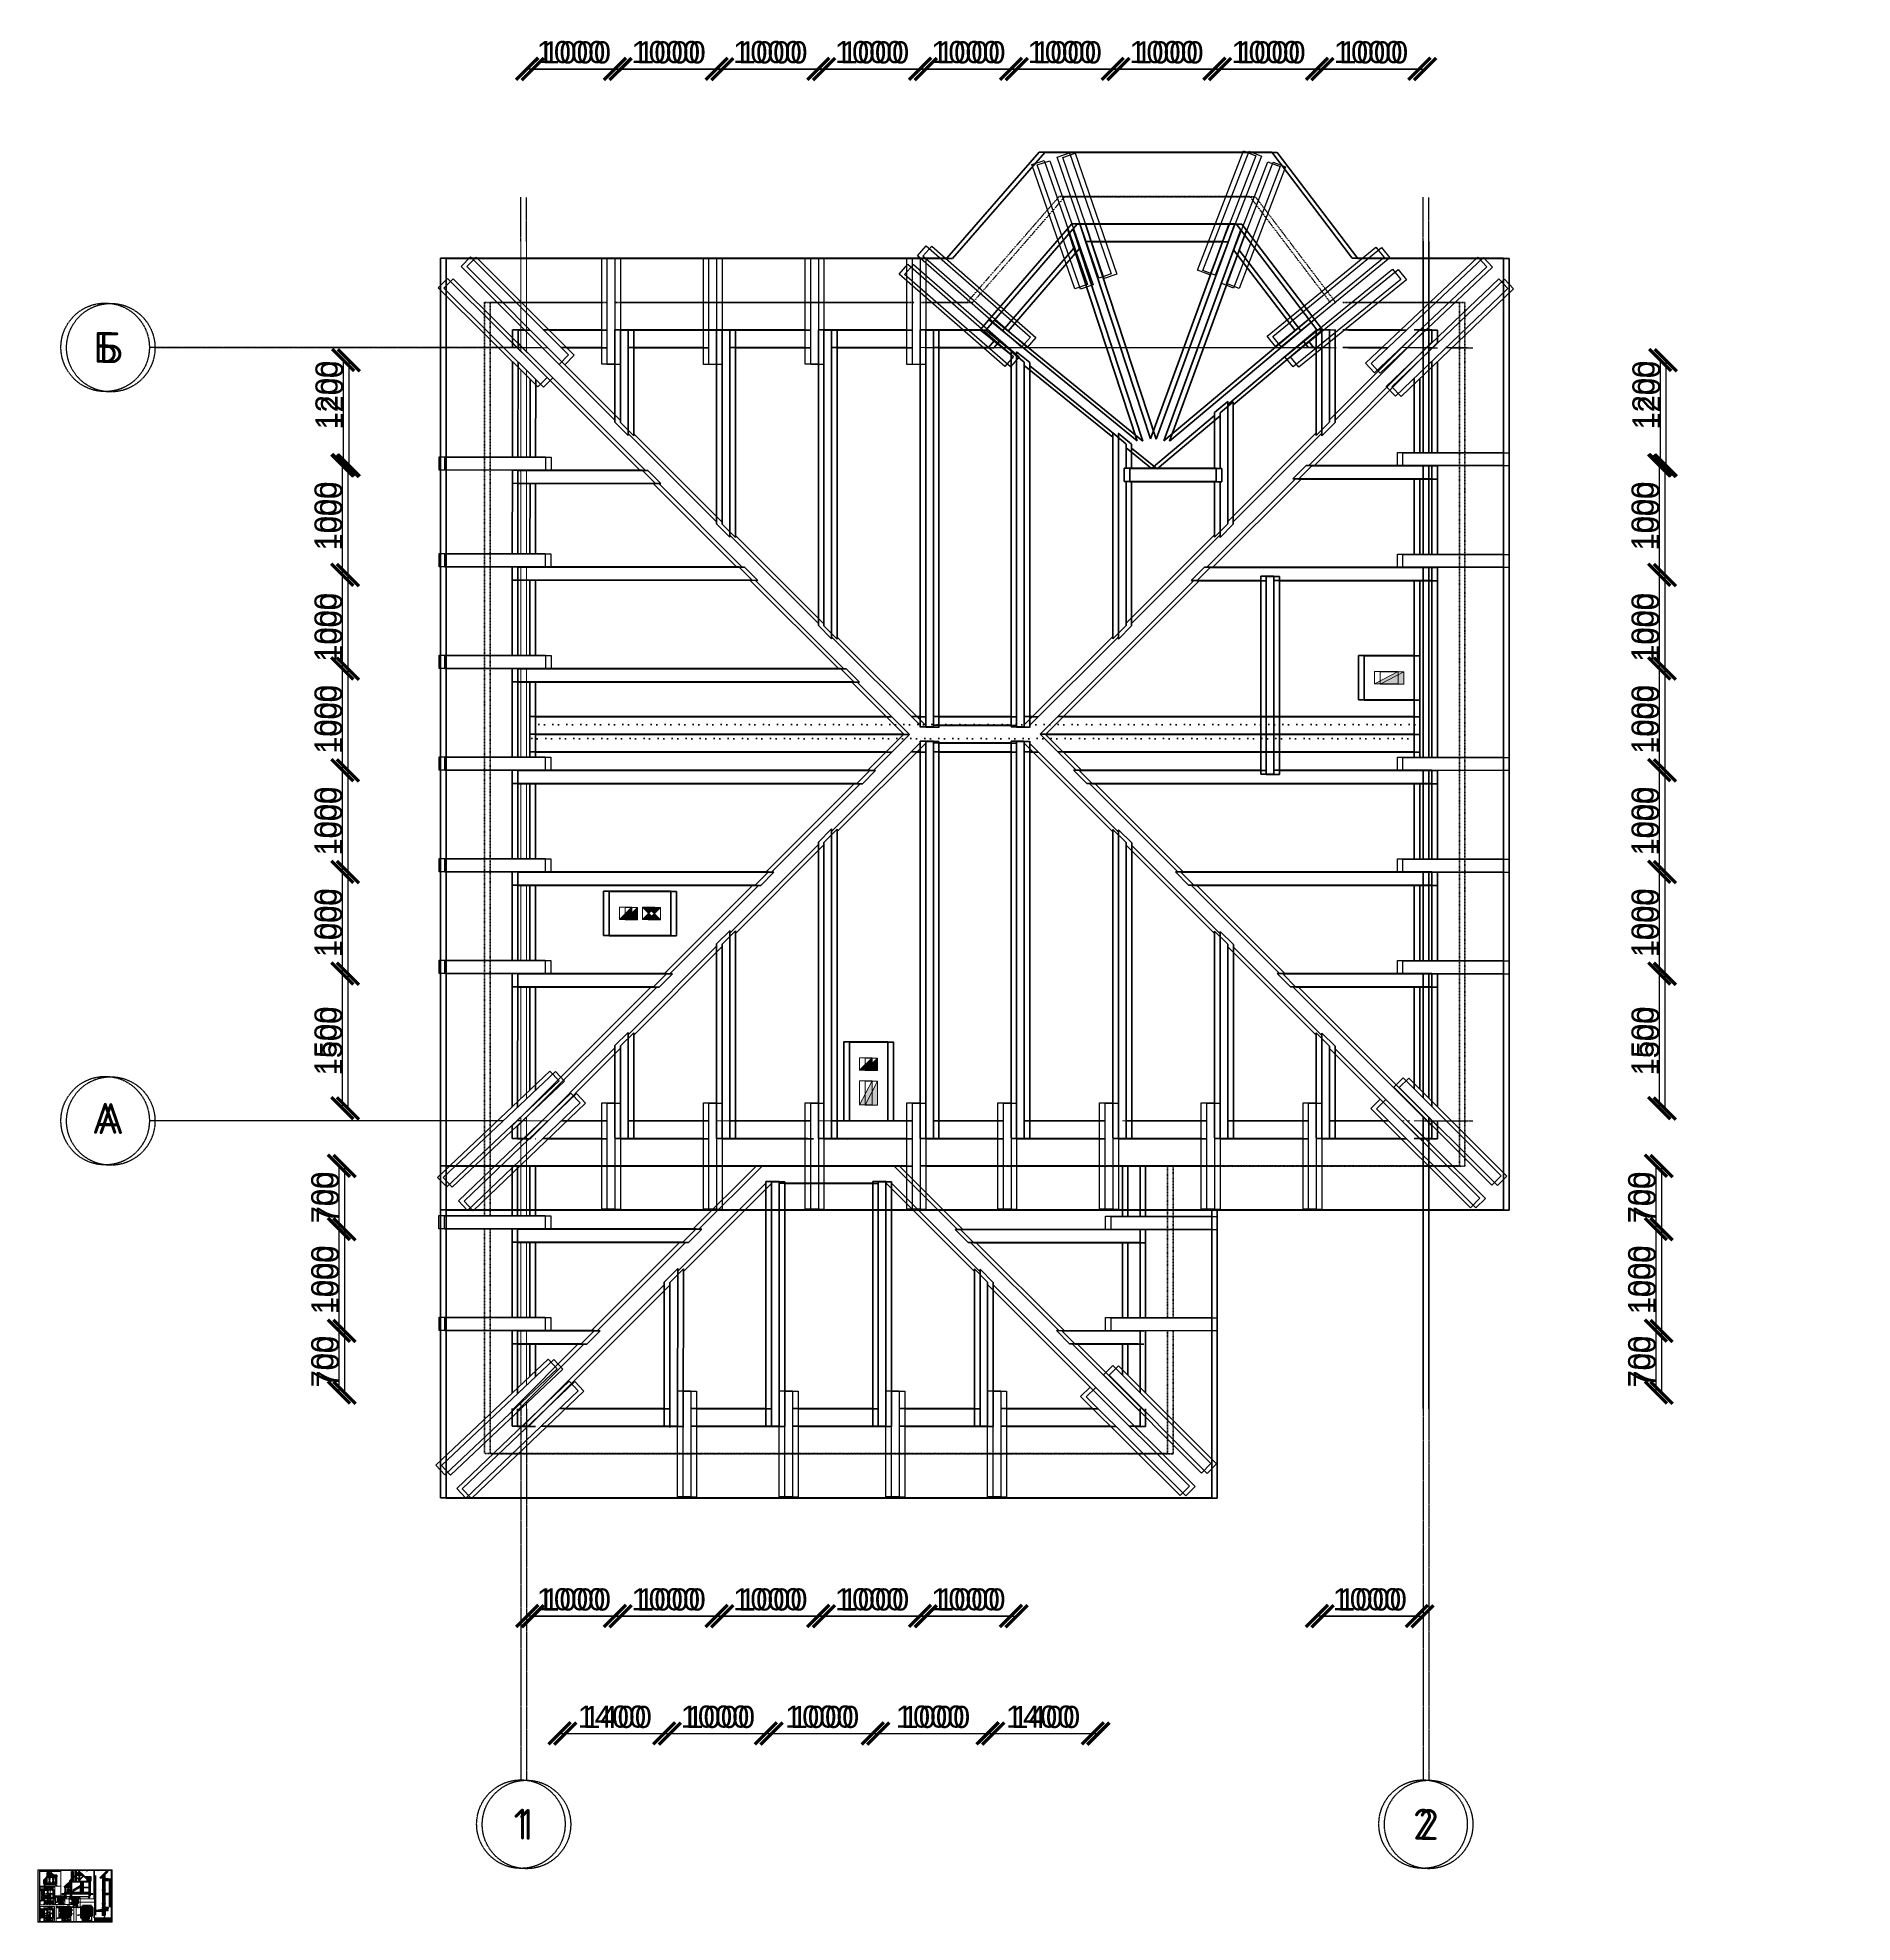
# Paper-space layout 'Лист2' of a CAD drawing. Header units: millimetres. Extents: x -1 to 20515, y -1 to 21311.
# The model-space entities are those that its viewports show. They can reach past a viewport. Long polylines and large blocks are cut down to what shows.
import ezdxf
from ezdxf import colors
from ezdxf.entities.mleader import LeaderData, LeaderLine
from ezdxf.enums import TextEntityAlignment as Align
from ezdxf.math import Vec2, Vec3

# ---------------------------------------------------------------- set-up
doc = ezdxf.new("R2010")
doc.units = ezdxf.units.MM
doc.linetypes.add('ACAD_ISO03W100', pattern=[30, 12, -18])
doc.linetypes.add('DASHDOT_axis', pattern=[24, 20, -1.5, 1, -1.5])
for name, color, linetype, lineweight in [('Вентканалы', 214, 'Continuous', 18), ('Внутренние стены', 3, 'Continuous', 35), ('Высоты крыши', 3, 'Continuous', 18), ('Двери', 20, 'Continuous', 25), ('дюбеля', 20, 'Continuous', 25), ('жббалки', 14, 'Continuous', 35), ('Кирпич', 10, 'Continuous', 20), ('Кобылки', 4, 'Continuous', 30), ('Крыша', 30, 'Continuous', 50), ('Лестница', 7, 'Continuous', 25), ('Лестница и ступ', 100, 'Continuous', 18), ('линии', 3, 'Continuous', 20), ('мауэрлат', 40, 'Continuous', 18), ('Монолитные участки', 6, 'Continuous', 40), ('Накостные строп ноги', 10, 'Continuous', 50), ('Наружные стены', 1, 'Continuous', 50), ('окна', 4, 'Continuous', 20), ('Окна и двери', 4, 'Continuous', 25), ('Оси', 40, 'Continuous', 18), ('Плиты', 5, 'Continuous', 30), ('Площади', 5, 'Continuous', 20), ('Простенки и окна', 80, 'Continuous', 18), ('Размеры', 40, 'Continuous', 18), ('Размеры окон', 6, 'Continuous', 18), ('Размеры плит', 202, 'Continuous', 18), ('Размеры стен', 5, 'Continuous', 18), ('размеры стены', 40, 'Continuous', 18), ('Размеры фундамент', 3, 'Continuous', 18), ('стропила', 5, 'Continuous', 35), ('Толщины привязок', 130, 'Continuous', 18), ('Уровни пола', 240, 'Continuous', 50), ('Фундамент', 5, 'Continuous', 35), ('черепица', 20, 'Continuous', 30), ('Штриховки', 212, 'Continuous', 25), ('эркер разрез', 240, 'Continuous', 35)]:
    doc.layers.add(name, color=color, linetype=linetype, lineweight=lineweight)
doc.layers.add('НЕПЕЧАТАЕМЫЙ', color=7, linetype='Continuous', plot=False)
doc.layers.add('Рамка для печати', color=7, linetype='Continuous')
doc.styles.add('GOST-2.304_Type-B', font='GOST Common.ttf')
doc.styles.add('GOST-2.304_Type-B_italic', font='GOST Common Italic.ttf')
doc.styles.add('GOST-2.304_Type-B_shrink', font='GOST Common.ttf', dxfattribs={"width": 0.8})
doc.styles.get("Standard").update_dxf_attribs({"font": 'arial.ttf'})
doc.styles.add('Аннотативный', font='arial.ttf')
doc.styles.add('стиль для стен', font='arial.ttf')
doc.linetypes.add('ограждение1', pattern='A,6.35,-2.54,[133,ltypeshp.shx,S=2.54,R=0,X=-2.54,Y=0],-2.54,25.4', length=36.83)
doc.dimstyles.new('SPDS_units-mm', dxfattribs={"dimtxt": 2.5, "dimasz": 2.5, "dimexe": 1.25, "dimexo": 0.625, "dimtad": 1, "dimdec": 0, "dimtxsty": 'GOST-2.304_Type-B', "dimblk": 'ARCHTICK', "dimcen": 2.5, "dimdle": 2, "dimaunit": 1, "dimadec": 1, "dimazin": 2, "dimtfac": 1, "dimtdec": 0, "dimtmove": 1, "dimatfit": 3, "dimfxl": 1, "dimtfill": 1, "dimlwd": -1, "dimlwe": -1, "dimarcsym": 0})
doc.dimstyles.new('Аннотативный', dxfattribs={"dimscale": 0, "dimtxt": 2.5, "dimasz": 2.5, "dimexe": 1.25, "dimexo": 0.625, "dimtad": 1, "dimtxsty": 'Standard', "dimcen": 2.5, "dimadec": 0, "dimazin": 0, "dimtfac": 1, "dimtmove": 0, "dimatfit": 3, "dimfxl": 1, "dimarcsym": 0})
doc.dimstyles.new('Для размеров СТЕН', dxfattribs={"dimtxt": 2.5, "dimasz": 2.5, "dimexe": 1.25, "dimexo": 0.625, "dimtad": 1, "dimtxsty": 'стиль для стен', "dimblk": 'ARCHTICK', "dimcen": 2.5, "dimadec": 0, "dimazin": 0, "dimtfac": 1, "dimtmove": 0, "dimatfit": 3, "dimfxl": 1, "dimarcsym": 0})
doc.dimstyles.new('размеры плит', dxfattribs={"dimtxt": 2.5, "dimasz": 2.5, "dimexe": 1.25, "dimexo": 0.625, "dimtad": 1, "dimtxsty": 'стиль для стен', "dimblk": 'ARCHTICK', "dimcen": 2.5, "dimse1": 1, "dimse2": 1, "dimclrt": 3, "dimadec": 0, "dimazin": 0, "dimtfac": 1, "dimtmove": 0, "dimatfit": 3, "dimldrblk": 'CLOSEDBLANK', "dimfxl": 0, "dimarcsym": 0})
pattern_1 = [(331.6993, (135, 44), (400.00005757, -199.99943377), [29.5296, -2923.4334]), (323.9727, (155, 53), (1400.0000374, -999.99716957), [27.203, -2693.0886]), (84.8572, (0, 4), (1600.0110556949, 17800.0000799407), [196.7922, -19884.0456]), (46.8476, (24, 14), (2800.00097714, 2999.999945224), [21.9318, -4364.4114]), (90, (18, 0), (-200, 1e-14), [4, -196]), (59.0362, (18, 4), (200.00037567, 400.0001299), [11.662, -1154.529]), (63.4349, (0, 4), (0.00026, 199.9999126), [15.6524, -431.5614]), (49.899, (7, 18), (1000.00343812, 1200.000019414), [24.8394, -4943.0642]), (0, (0, 4), (0, 200), [18, -182]), (16.2602, (65, 44), (3400.000082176, 999.999720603), [25, -4974.9998]), (20.556, (45, 53), (999.99999438, 399.99905884), [34.176, -1674.6242]), (7.4314, (77, 65), (2999.99995095, 399.9995566), [23.1948, -4615.7704]), (36.0273, (23, 37), (799.99998864, 599.99854119), [27.203, -2693.0886]), (28.3007, (39, 30), (2199.99988569, 1199.99727138), [29.5296, -2923.4334]), (352.5686, (100, 68), (1599.99993232, -199.99977732), [23.1948, -4615.7704]), (339.444, (123, 65), (599.99996506, -199.9994856), [34.176, -1674.6242]), (343.7398, (111, 51), (1400.00003287, -399.999884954), [25, -4974.9998]), (0, (89, 51), (0, 200), [22, -178]), (275.1429, (182.36, 200), (200.00529586, -2200.0000152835), [196.7922, -19884.0486]), (0, (182, 4), (0, 200), [18, -182]), (310.101, (177, 37), (2200.00711284, -2600.000064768), [24.8394, -4943.0642]), (296.5651, (193, 18), (200.0001724, -200.0001), [15.6524, -431.5614]), (300.9638, (176, 14), (400.0007025, -599.99994745), [11.662, -1154.529]), (90, (182, 0), (-200, 1e-14), [4, -196]), (313.1524, (161, 30), (200.00011609, -200.000071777), [21.9318, -4364.4114])]
pattern_2 = [(0, (360, 240), (220, 380), [20, -335, 15, -145, 30, -355]), (10, (265, 445), (134.46023, 475.57381), [35, -85, 45, -265, 25, -330]), (20, (215, 285), (222.45159, 368.293756), [40, -275, 35, -205, 25, -160]), (30, (360, 255), (-36.61543, 423.41978), [25, -165, 20, -245, 15, -325]), (40, (220, 365), (56.393196, 360.61726), [20, -220, 15, -140, 40, -255]), (50, (295, 185), (-133.74644, 392.889157), [10, -185, 25, -305, 30, -155]), (60, (310, 220), (-165.788383, 372.846097), [25, -205, 10, -240, 20, -185]), (70, (255, 160), (-183.153784, 359.311413), [15, -95, 30, -160, 20, -220]), (80, (280, 455), (-347.60891, 274.53242), [35, -220, 15, -260, 30, -245]), (90, (310, 240), (-440, 185), [30, -155, 20, -305, 10, -310]), (100, (230, 395), (-413.285765, 241.90882), [35, -195, 30, -160, 35, -365]), (110, (195, 110), (-400.733903, 136.151897), [40, -130, 20, -265, 30, -290]), (120, (60, 170), (-477.74991, 47.48711), [25, -335, 30, -155, 35, -205]), (130, (170, 60), (-465.17961, 118.776802), [15, -110, 20, -215, 40, -280]), (140, (20, 460), (-367.66142, -57.00948), [30, -180, 35, -155, 20, -210]), (150, (435, 30), (-341.374954, -201.278764), [20, -140, 40, -310, 35, -285]), (160, (105, 310), (-396.50179, -270.71448), [30, -210, 25, -190, 20, -305]), (170, (135, 190), (-359.406745, -281.87194), [45, -165, 30, -225, 40, -220])]
pattern_3 = [(50, (1747606.9, 861959.47), (182.18467, -15.93909), [19.05, -209.55]), (355, (1747606.9, 861959.47), (-35.24342, 191.05685), [15.24, -167.64058]), (100.45144, (1747622.08, 861958.14), (146.94125, 175.11775), [16.19, -178.09024]), (46.1842, (1747606.9, 862010.27), (271.07904, -42.04233), [28.575, -314.325]), (96.63556, (1747629.5, 862006.76), (237.40413, 247.4261), [24.285, -267.1356]), (351.18415, (1747606.9, 862010.27), (237.4041, 247.4261), [22.86, -251.4597]), (21, (1747632.3, 861997.57), (151.6144, -102.2652), [19.05, -209.55]), (326, (1747632.3, 861997.57), (61.80203, 184.18797), [15.24, -167.64]), (71.45144, (1747644.93, 861989.04), (213.41642, 81.92277), [16.19, -178.08994]), (37.5, (1747606.9, 861959.465), (3.088603, 84.55504), [0, -165.608, 0, -170.18, 0, -168.275]), (7.5, (1747606.9, 861959.465), (66.81966, 100.180575), [0, -97.028, 0, -161.798, 0, -64.135]), (327.5, (1747550.26, 861959.465), (135.590595, -5.728744), [0, -63.5, 0, -198.12, 0, -262.89]), (317.5, (1747524.86, 861959.47), (148.12918, 25.42649), [0, -82.55, 0, -131.572, 0, -186.69])]
pattern_4 = [(45, (1747606.9, 861959.47), (-336.7596, 336.7596), []), (45, (1747831.4, 861959.47), (-336.7596, 336.7596), [])]
pattern_5 = [(45, (1306721.64, 685615.73), (84.1899, 308.696304), [396.875, -79.375, 0, -79.375])]
pattern_6 = [(45, (-28062.61, -19934.545), (33.6759605, 123.4785217), [158.75, -31.75, 0, -31.75])]
pattern_7 = [(45, (1747606.9, 861959.465), (-22.45064, 22.45064), []), (135, (1747606.9, 861959.465), (-22.45064, -22.45064), [])]
pattern_8 = [(45, (1000.42, -18322.34), (33.6759605, 123.4785217), [158.75, -31.75, 0, -31.75])]

# ---------------------------------------------------------------- blocks, each defined once
blk = doc.blocks.new('_ArchTick')
at = {"color": 0, "linetype": 'ByBlock', "const_width": 0.15}
blk.add_lwpolyline([(-0.5, -0.5), (0.5, 0.5)], dxfattribs=at)
blk = doc.blocks.new('*D1168')
at = {"layer": 'Defpoints', "color": 0, "transparency": 16777216}
for p in [(5562, 17667), (3453, 16478), (5562, 16478)]:
    blk.add_point(p, dxfattribs=at)
at = {"layer": 'Размеры', "color": 0, "lineweight": -2, "transparency": 16777216}
blk.add_line((3453, 17667), (3453, 16478), dxfattribs=at)
at = {"layer": 'Размеры', "color": 0, "lineweight": -2, "transparency": 16777216, "xscale": 250, "yscale": 250, "zscale": 250}
for p, rotation in [((3453, 17667), 90), ((3453, 16478), 270)]:
    blk.add_blockref('_ArchTick', p, dxfattribs=dict(at, rotation=rotation))
at = {"layer": 'Размеры', "color": 0, "transparency": 16777216, "insert": (3266, 17270), "char_height": 250, "attachment_point": 5, "rotation": 90, "style": 'стиль для стен'}
blk.add_mtext('1200', dxfattribs=at)
blk = doc.blocks.new('*D1169')
at = {"layer": 'Defpoints', "color": 0, "transparency": 16777216}
for p in [(3453, 15238), (3443, 14178), (5363, 14178)]:
    blk.add_point(p, dxfattribs=at)
at = {"layer": 'Размеры', "color": 0, "lineweight": -2, "transparency": 16777216}
blk.add_line((3443, 15238), (3443, 14178), dxfattribs=at)
at = {"layer": 'Размеры', "color": 0, "lineweight": -2, "transparency": 16777216, "xscale": 250, "yscale": 250, "zscale": 250}
for p, rotation in [((3443, 15238), 90), ((3443, 14178), 270)]:
    blk.add_blockref('_ArchTick', p, dxfattribs=dict(at, rotation=rotation))
at = {"layer": 'Размеры', "color": 0, "transparency": 16777216, "insert": (3255, 14644), "char_height": 250, "attachment_point": 5, "rotation": 90, "style": 'стиль для стен'}
blk.add_mtext('1000', dxfattribs=at)
blk = doc.blocks.new('*D1170')
at = {"layer": 'Defpoints', "color": 0, "transparency": 16777216}
for p in [(5363, 14178), (3443, 13028), (5363, 13028)]:
    blk.add_point(p, dxfattribs=at)
at = {"layer": 'Размеры', "color": 0, "lineweight": -2, "transparency": 16777216}
blk.add_line((3443, 14178), (3443, 13028), dxfattribs=at)
at = {"layer": 'Размеры', "color": 0, "lineweight": -2, "transparency": 16777216, "xscale": 250, "yscale": 250, "zscale": 250}
for p, rotation in [((3443, 14178), 90), ((3443, 13028), 270)]:
    blk.add_blockref('_ArchTick', p, dxfattribs=dict(at, rotation=rotation))
at = {"layer": 'Размеры', "color": 0, "transparency": 16777216, "insert": (3255, 13603), "char_height": 250, "attachment_point": 5, "rotation": 90, "style": 'стиль для стен'}
blk.add_mtext('1000', dxfattribs=at)
blk = doc.blocks.new('*D1171')
at = {"layer": 'Defpoints', "color": 0, "transparency": 16777216}
for p in [(5363, 13028), (3443, 11878), (5363, 11878)]:
    blk.add_point(p, dxfattribs=at)
at = {"layer": 'Размеры', "color": 0, "lineweight": -2, "transparency": 16777216}
blk.add_line((3443, 13028), (3443, 11878), dxfattribs=at)
at = {"layer": 'Размеры', "color": 0, "lineweight": -2, "transparency": 16777216, "xscale": 250, "yscale": 250, "zscale": 250}
for p, rotation in [((3443, 13028), 90), ((3443, 11878), 270)]:
    blk.add_blockref('_ArchTick', p, dxfattribs=dict(at, rotation=rotation))
at = {"layer": 'Размеры', "color": 0, "transparency": 16777216, "insert": (3255, 12453), "char_height": 250, "attachment_point": 5, "rotation": 90, "style": 'стиль для стен'}
blk.add_mtext('1000', dxfattribs=at)
blk = doc.blocks.new('*D1172')
at = {"layer": 'Defpoints', "color": 0, "transparency": 16777216}
for p in [(5363, 11878), (3443, 10728), (5363, 10728)]:
    blk.add_point(p, dxfattribs=at)
at = {"layer": 'Размеры', "color": 0, "lineweight": -2, "transparency": 16777216}
blk.add_line((3443, 11878), (3443, 10728), dxfattribs=at)
at = {"layer": 'Размеры', "color": 0, "lineweight": -2, "transparency": 16777216, "xscale": 250, "yscale": 250, "zscale": 250}
for p, rotation in [((3443, 11878), 90), ((3443, 10728), 270)]:
    blk.add_blockref('_ArchTick', p, dxfattribs=dict(at, rotation=rotation))
at = {"layer": 'Размеры', "color": 0, "transparency": 16777216, "insert": (3255, 11303), "char_height": 250, "attachment_point": 5, "rotation": 90, "style": 'стиль для стен'}
blk.add_mtext('1000', dxfattribs=at)
blk = doc.blocks.new('*D1173')
at = {"layer": 'Defpoints', "color": 0, "transparency": 16777216}
for p in [(5363, 10728), (3443, 9206), (5562, 9206)]:
    blk.add_point(p, dxfattribs=at)
at = {"layer": 'Размеры', "color": 0, "lineweight": -2, "transparency": 16777216}
blk.add_line((3443, 10728), (3443, 9206), dxfattribs=at)
at = {"layer": 'Размеры', "color": 0, "lineweight": -2, "transparency": 16777216, "xscale": 250, "yscale": 250, "zscale": 250}
for p, rotation in [((3443, 10728), 90), ((3443, 9206), 270)]:
    blk.add_blockref('_ArchTick', p, dxfattribs=dict(at, rotation=rotation))
at = {"layer": 'Размеры', "color": 0, "transparency": 16777216, "insert": (3255, 9967), "char_height": 250, "attachment_point": 5, "rotation": 90, "style": 'стиль для стен'}
blk.add_mtext('1500', dxfattribs=at)
blk = doc.blocks.new('*D1174')
at = {"layer": 'Defpoints', "color": 0, "transparency": 16777216}
for p in [(3448, 16473), (3443, 15238), (3453, 15238)]:
    blk.add_point(p, dxfattribs=at)
at = {"layer": 'Размеры', "color": 0, "lineweight": -2, "transparency": 16777216}
blk.add_line((3443, 16473), (3443, 15238), dxfattribs=at)
at = {"layer": 'Размеры', "color": 0, "lineweight": -2, "transparency": 16777216, "xscale": 250, "yscale": 250, "zscale": 250}
for p, rotation in [((3443, 16473), 90), ((3443, 15238), 270)]:
    blk.add_blockref('_ArchTick', p, dxfattribs=dict(at, rotation=rotation))
at = {"layer": 'Размеры', "color": 0, "transparency": 16777216, "insert": (3255, 15903), "char_height": 250, "attachment_point": 5, "rotation": 90, "style": 'стиль для стен'}
blk.add_mtext('1000', dxfattribs=at)
blk = doc.blocks.new('*D1175')
at = {"layer": 'Defpoints', "color": 0, "transparency": 16777216}
for p in [(6525, 20959), (5533, 17979), (6525, 18008)]:
    blk.add_point(p, dxfattribs=at)
at = {"layer": 'Размеры', "color": 0, "lineweight": -2, "transparency": 16777216}
blk.add_line((5533, 20959), (6525, 20959), dxfattribs=at)
at = {"layer": 'Размеры', "color": 0, "lineweight": -2, "transparency": 16777216, "xscale": 250, "yscale": 250, "zscale": 250, "rotation": 180}
blk.add_blockref('_ArchTick', (5533, 20959), dxfattribs=at)
at = {"layer": 'Размеры', "color": 0, "lineweight": -2, "transparency": 16777216, "xscale": 250, "yscale": 250, "zscale": 250}
blk.add_blockref('_ArchTick', (6525, 20959), dxfattribs=at)
at = {"layer": 'Размеры', "color": 0, "transparency": 16777216, "insert": (6029, 21147), "char_height": 250, "attachment_point": 5, "style": 'стиль для стен'}
blk.add_mtext('1000', dxfattribs=at)
blk = doc.blocks.new('*D1176')
at = {"layer": 'Defpoints', "color": 0, "transparency": 16777216}
for p in [(6525, 20959), (7675, 20959), (7675, 18008)]:
    blk.add_point(p, dxfattribs=at)
at = {"layer": 'Размеры', "color": 0, "lineweight": -2, "transparency": 16777216}
blk.add_line((6525, 20959), (7675, 20959), dxfattribs=at)
at = {"layer": 'Размеры', "color": 0, "lineweight": -2, "transparency": 16777216, "xscale": 250, "yscale": 250, "zscale": 250, "rotation": 180}
blk.add_blockref('_ArchTick', (6525, 20959), dxfattribs=at)
at = {"layer": 'Размеры', "color": 0, "lineweight": -2, "transparency": 16777216, "xscale": 250, "yscale": 250, "zscale": 250}
blk.add_blockref('_ArchTick', (7675, 20959), dxfattribs=at)
at = {"layer": 'Размеры', "color": 0, "transparency": 16777216, "insert": (7100, 21147), "char_height": 250, "attachment_point": 5, "style": 'стиль для стен'}
blk.add_mtext('1000', dxfattribs=at)
blk = doc.blocks.new('*D1177')
at = {"layer": 'Defpoints', "color": 0, "transparency": 16777216}
for p in [(8825, 20959), (7675, 18008), (8825, 18008)]:
    blk.add_point(p, dxfattribs=at)
at = {"layer": 'Размеры', "color": 0, "lineweight": -2, "transparency": 16777216}
blk.add_line((7675, 20959), (8825, 20959), dxfattribs=at)
at = {"layer": 'Размеры', "color": 0, "lineweight": -2, "transparency": 16777216, "xscale": 250, "yscale": 250, "zscale": 250, "rotation": 180}
blk.add_blockref('_ArchTick', (7675, 20959), dxfattribs=at)
at = {"layer": 'Размеры', "color": 0, "lineweight": -2, "transparency": 16777216, "xscale": 250, "yscale": 250, "zscale": 250}
blk.add_blockref('_ArchTick', (8825, 20959), dxfattribs=at)
at = {"layer": 'Размеры', "color": 0, "transparency": 16777216, "insert": (8250, 21147), "char_height": 250, "attachment_point": 5, "style": 'стиль для стен'}
blk.add_mtext('1000', dxfattribs=at)
blk = doc.blocks.new('*D1178')
at = {"layer": 'Defpoints', "color": 0, "transparency": 16777216}
for p in [(9975, 20959), (8825, 18008), (9975, 18008)]:
    blk.add_point(p, dxfattribs=at)
at = {"layer": 'Размеры', "color": 0, "lineweight": -2, "transparency": 16777216}
blk.add_line((8825, 20959), (9975, 20959), dxfattribs=at)
at = {"layer": 'Размеры', "color": 0, "lineweight": -2, "transparency": 16777216, "xscale": 250, "yscale": 250, "zscale": 250, "rotation": 180}
blk.add_blockref('_ArchTick', (8825, 20959), dxfattribs=at)
at = {"layer": 'Размеры', "color": 0, "lineweight": -2, "transparency": 16777216, "xscale": 250, "yscale": 250, "zscale": 250}
blk.add_blockref('_ArchTick', (9975, 20959), dxfattribs=at)
at = {"layer": 'Размеры', "color": 0, "transparency": 16777216, "insert": (9400, 21147), "char_height": 250, "attachment_point": 5, "style": 'стиль для стен'}
blk.add_mtext('1000', dxfattribs=at)
blk = doc.blocks.new('*D1179')
at = {"layer": 'Defpoints', "color": 0, "transparency": 16777216}
for p in [(11003, 20959), (9975, 18008), (11003, 17726)]:
    blk.add_point(p, dxfattribs=at)
at = {"layer": 'Размеры', "color": 0, "lineweight": -2, "transparency": 16777216}
blk.add_line((9975, 20959), (11003, 20959), dxfattribs=at)
at = {"layer": 'Размеры', "color": 0, "lineweight": -2, "transparency": 16777216, "xscale": 250, "yscale": 250, "zscale": 250, "rotation": 180}
blk.add_blockref('_ArchTick', (9975, 20959), dxfattribs=at)
at = {"layer": 'Размеры', "color": 0, "lineweight": -2, "transparency": 16777216, "xscale": 250, "yscale": 250, "zscale": 250}
blk.add_blockref('_ArchTick', (11003, 20959), dxfattribs=at)
at = {"layer": 'Размеры', "color": 0, "transparency": 16777216, "insert": (10489, 21147), "char_height": 250, "attachment_point": 5, "style": 'стиль для стен'}
blk.add_mtext('1000', dxfattribs=at)
blk = doc.blocks.new('*D1180')
at = {"layer": 'Defpoints', "color": 0, "transparency": 16777216}
for p in [(12153, 20959), (11003, 17726), (12153, 16794)]:
    blk.add_point(p, dxfattribs=at)
at = {"layer": 'Размеры', "color": 0, "lineweight": -2, "transparency": 16777216}
blk.add_line((11003, 20959), (12153, 20959), dxfattribs=at)
at = {"layer": 'Размеры', "color": 0, "lineweight": -2, "transparency": 16777216, "xscale": 250, "yscale": 250, "zscale": 250, "rotation": 180}
blk.add_blockref('_ArchTick', (11003, 20959), dxfattribs=at)
at = {"layer": 'Размеры', "color": 0, "lineweight": -2, "transparency": 16777216, "xscale": 250, "yscale": 250, "zscale": 250}
blk.add_blockref('_ArchTick', (12153, 20959), dxfattribs=at)
at = {"layer": 'Размеры', "color": 0, "transparency": 16777216, "insert": (11578, 21147), "char_height": 250, "attachment_point": 5, "style": 'стиль для стен'}
blk.add_mtext('1000', dxfattribs=at)
blk = doc.blocks.new('*D1181')
at = {"layer": 'Defpoints', "color": 0, "transparency": 16777216}
for p in [(13303, 20959), (13303, 17037), (12153, 16794)]:
    blk.add_point(p, dxfattribs=at)
at = {"layer": 'Размеры', "color": 0, "lineweight": -2, "transparency": 16777216}
blk.add_line((12153, 20959), (13303, 20959), dxfattribs=at)
at = {"layer": 'Размеры', "color": 0, "lineweight": -2, "transparency": 16777216, "xscale": 250, "yscale": 250, "zscale": 250, "rotation": 180}
blk.add_blockref('_ArchTick', (12153, 20959), dxfattribs=at)
at = {"layer": 'Размеры', "color": 0, "lineweight": -2, "transparency": 16777216, "xscale": 250, "yscale": 250, "zscale": 250}
blk.add_blockref('_ArchTick', (13303, 20959), dxfattribs=at)
at = {"layer": 'Размеры', "color": 0, "transparency": 16777216, "insert": (12728, 21147), "char_height": 250, "attachment_point": 5, "style": 'стиль для стен'}
blk.add_mtext('1000', dxfattribs=at)
blk = doc.blocks.new('*D1182')
at = {"layer": 'Defpoints', "color": 0, "transparency": 16777216}
for p in [(14462, 20959), (14462, 18009), (13303, 17037)]:
    blk.add_point(p, dxfattribs=at)
at = {"layer": 'Размеры', "color": 0, "lineweight": -2, "transparency": 16777216}
blk.add_line((13303, 20959), (14462, 20959), dxfattribs=at)
at = {"layer": 'Размеры', "color": 0, "lineweight": -2, "transparency": 16777216, "xscale": 250, "yscale": 250, "zscale": 250, "rotation": 180}
blk.add_blockref('_ArchTick', (13303, 20959), dxfattribs=at)
at = {"layer": 'Размеры', "color": 0, "lineweight": -2, "transparency": 16777216, "xscale": 250, "yscale": 250, "zscale": 250}
blk.add_blockref('_ArchTick', (14462, 20959), dxfattribs=at)
at = {"layer": 'Размеры', "color": 0, "transparency": 16777216, "insert": (13883, 21147), "char_height": 250, "attachment_point": 5, "style": 'стиль для стен'}
blk.add_mtext('1000', dxfattribs=at)
blk = doc.blocks.new('*D1183')
at = {"layer": 'Defpoints', "color": 0, "transparency": 16777216}
for p in [(15621, 20959), (14462, 18009), (15621, 18008)]:
    blk.add_point(p, dxfattribs=at)
at = {"layer": 'Размеры', "color": 0, "lineweight": -2, "transparency": 16777216}
blk.add_line((14462, 20959), (15621, 20959), dxfattribs=at)
at = {"layer": 'Размеры', "color": 0, "lineweight": -2, "transparency": 16777216, "xscale": 250, "yscale": 250, "zscale": 250, "rotation": 180}
blk.add_blockref('_ArchTick', (14462, 20959), dxfattribs=at)
at = {"layer": 'Размеры', "color": 0, "lineweight": -2, "transparency": 16777216, "xscale": 250, "yscale": 250, "zscale": 250}
blk.add_blockref('_ArchTick', (15621, 20959), dxfattribs=at)
at = {"layer": 'Размеры', "color": 0, "transparency": 16777216, "insert": (15041, 21147), "char_height": 250, "attachment_point": 5, "style": 'стиль для стен'}
blk.add_mtext('1000', dxfattribs=at)
blk = doc.blocks.new('*D1184')
at = {"layer": 'Defpoints', "color": 0, "transparency": 16777216}
for p in [(6525, 3464), (5533, 483), (6525, 512)]:
    blk.add_point(p, dxfattribs=at)
at = {"layer": 'Размеры', "color": 0, "lineweight": -2, "transparency": 16777216}
blk.add_line((5533, 3464), (6525, 3464), dxfattribs=at)
at = {"layer": 'Размеры', "color": 0, "lineweight": -2, "transparency": 16777216, "xscale": 250, "yscale": 250, "zscale": 250, "rotation": 180}
blk.add_blockref('_ArchTick', (5533, 3464), dxfattribs=at)
at = {"layer": 'Размеры', "color": 0, "lineweight": -2, "transparency": 16777216, "xscale": 250, "yscale": 250, "zscale": 250}
blk.add_blockref('_ArchTick', (6525, 3464), dxfattribs=at)
at = {"layer": 'Размеры', "color": 0, "transparency": 16777216, "insert": (6029, 3651), "char_height": 250, "attachment_point": 5, "style": 'стиль для стен'}
blk.add_mtext('1000', dxfattribs=at)
blk = doc.blocks.new('*D1185')
at = {"layer": 'Defpoints', "color": 0, "transparency": 16777216}
for p in [(6525, 3464), (7675, 3464), (7675, 512)]:
    blk.add_point(p, dxfattribs=at)
at = {"layer": 'Размеры', "color": 0, "lineweight": -2, "transparency": 16777216}
blk.add_line((6525, 3464), (7675, 3464), dxfattribs=at)
at = {"layer": 'Размеры', "color": 0, "lineweight": -2, "transparency": 16777216, "xscale": 250, "yscale": 250, "zscale": 250, "rotation": 180}
blk.add_blockref('_ArchTick', (6525, 3464), dxfattribs=at)
at = {"layer": 'Размеры', "color": 0, "lineweight": -2, "transparency": 16777216, "xscale": 250, "yscale": 250, "zscale": 250}
blk.add_blockref('_ArchTick', (7675, 3464), dxfattribs=at)
at = {"layer": 'Размеры', "color": 0, "transparency": 16777216, "insert": (7100, 3651), "char_height": 250, "attachment_point": 5, "style": 'стиль для стен'}
blk.add_mtext('1000', dxfattribs=at)
blk = doc.blocks.new('*D1186')
at = {"layer": 'Defpoints', "color": 0, "transparency": 16777216}
for p in [(8825, 3464), (7675, 512), (8825, 512)]:
    blk.add_point(p, dxfattribs=at)
at = {"layer": 'Размеры', "color": 0, "lineweight": -2, "transparency": 16777216}
blk.add_line((7675, 3464), (8825, 3464), dxfattribs=at)
at = {"layer": 'Размеры', "color": 0, "lineweight": -2, "transparency": 16777216, "xscale": 250, "yscale": 250, "zscale": 250, "rotation": 180}
blk.add_blockref('_ArchTick', (7675, 3464), dxfattribs=at)
at = {"layer": 'Размеры', "color": 0, "lineweight": -2, "transparency": 16777216, "xscale": 250, "yscale": 250, "zscale": 250}
blk.add_blockref('_ArchTick', (8825, 3464), dxfattribs=at)
at = {"layer": 'Размеры', "color": 0, "transparency": 16777216, "insert": (8250, 3651), "char_height": 250, "attachment_point": 5, "style": 'стиль для стен'}
blk.add_mtext('1000', dxfattribs=at)
blk = doc.blocks.new('*D1187')
at = {"layer": 'Defpoints', "color": 0, "transparency": 16777216}
for p in [(9975, 3464), (8825, 512), (9975, 512)]:
    blk.add_point(p, dxfattribs=at)
at = {"layer": 'Размеры', "color": 0, "lineweight": -2, "transparency": 16777216}
blk.add_line((8825, 3464), (9975, 3464), dxfattribs=at)
at = {"layer": 'Размеры', "color": 0, "lineweight": -2, "transparency": 16777216, "xscale": 250, "yscale": 250, "zscale": 250, "rotation": 180}
blk.add_blockref('_ArchTick', (8825, 3464), dxfattribs=at)
at = {"layer": 'Размеры', "color": 0, "lineweight": -2, "transparency": 16777216, "xscale": 250, "yscale": 250, "zscale": 250}
blk.add_blockref('_ArchTick', (9975, 3464), dxfattribs=at)
at = {"layer": 'Размеры', "color": 0, "transparency": 16777216, "insert": (9400, 3651), "char_height": 250, "attachment_point": 5, "style": 'стиль для стен'}
blk.add_mtext('1000', dxfattribs=at)
blk = doc.blocks.new('*D1188')
at = {"layer": 'Defpoints', "color": 0, "transparency": 16777216}
for p in [(11003, 3464), (9975, 512), (11003, 231)]:
    blk.add_point(p, dxfattribs=at)
at = {"layer": 'Размеры', "color": 0, "lineweight": -2, "transparency": 16777216}
blk.add_line((9975, 3464), (11003, 3464), dxfattribs=at)
at = {"layer": 'Размеры', "color": 0, "lineweight": -2, "transparency": 16777216, "xscale": 250, "yscale": 250, "zscale": 250, "rotation": 180}
blk.add_blockref('_ArchTick', (9975, 3464), dxfattribs=at)
at = {"layer": 'Размеры', "color": 0, "lineweight": -2, "transparency": 16777216, "xscale": 250, "yscale": 250, "zscale": 250}
blk.add_blockref('_ArchTick', (11003, 3464), dxfattribs=at)
at = {"layer": 'Размеры', "color": 0, "transparency": 16777216, "insert": (10489, 3651), "char_height": 250, "attachment_point": 5, "style": 'стиль для стен'}
blk.add_mtext('1000', dxfattribs=at)
blk = doc.blocks.new('*D1189')
at = {"layer": 'Defpoints', "color": 0, "transparency": 16777216}
for p in [(15591, 3464), (14462, 513), (15591, 483)]:
    blk.add_point(p, dxfattribs=at)
at = {"layer": 'Размеры', "color": 0, "lineweight": -2, "transparency": 16777216}
blk.add_line((14462, 3464), (15591, 3464), dxfattribs=at)
at = {"layer": 'Размеры', "color": 0, "lineweight": -2, "transparency": 16777216, "xscale": 250, "yscale": 250, "zscale": 250, "rotation": 180}
blk.add_blockref('_ArchTick', (14462, 3464), dxfattribs=at)
at = {"layer": 'Размеры', "color": 0, "lineweight": -2, "transparency": 16777216, "xscale": 250, "yscale": 250, "zscale": 250}
blk.add_blockref('_ArchTick', (15591, 3464), dxfattribs=at)
at = {"layer": 'Размеры', "color": 0, "transparency": 16777216, "insert": (15027, 3651), "char_height": 250, "attachment_point": 5, "style": 'стиль для стен'}
blk.add_mtext('1000', dxfattribs=at)
blk = doc.blocks.new('*D1190')
at = {"layer": 'Defpoints', "color": 0, "transparency": 16777216}
for p in [(5900, 5809), (7082, 5809), (7082, 2136)]:
    blk.add_point(p, dxfattribs=at)
at = {"layer": 'Размеры', "color": 0, "lineweight": -2, "transparency": 16777216}
blk.add_line((5900, 2136), (7082, 2136), dxfattribs=at)
at = {"layer": 'Размеры', "color": 0, "lineweight": -2, "transparency": 16777216, "xscale": 250, "yscale": 250, "zscale": 250, "rotation": 180}
blk.add_blockref('_ArchTick', (5900, 2136), dxfattribs=at)
at = {"layer": 'Размеры', "color": 0, "lineweight": -2, "transparency": 16777216, "xscale": 250, "yscale": 250, "zscale": 250}
blk.add_blockref('_ArchTick', (7082, 2136), dxfattribs=at)
at = {"layer": 'Размеры', "color": 0, "transparency": 16777216, "insert": (6491, 2324), "char_height": 250, "attachment_point": 5, "style": 'стиль для стен'}
blk.add_mtext('1400', dxfattribs=at)
blk = doc.blocks.new('*D1191')
at = {"layer": 'Defpoints', "color": 0, "transparency": 16777216}
for p in [(7082, 5809), (8232, 5609), (8232, 2136)]:
    blk.add_point(p, dxfattribs=at)
at = {"layer": 'Размеры', "color": 0, "lineweight": -2, "transparency": 16777216}
blk.add_line((7082, 2136), (8232, 2136), dxfattribs=at)
at = {"layer": 'Размеры', "color": 0, "lineweight": -2, "transparency": 16777216, "xscale": 250, "yscale": 250, "zscale": 250, "rotation": 180}
blk.add_blockref('_ArchTick', (7082, 2136), dxfattribs=at)
at = {"layer": 'Размеры', "color": 0, "lineweight": -2, "transparency": 16777216, "xscale": 250, "yscale": 250, "zscale": 250}
blk.add_blockref('_ArchTick', (8232, 2136), dxfattribs=at)
at = {"layer": 'Размеры', "color": 0, "transparency": 16777216, "insert": (7657, 2324), "char_height": 250, "attachment_point": 5, "style": 'стиль для стен'}
blk.add_mtext('1000', dxfattribs=at)
blk = doc.blocks.new('*D1192')
at = {"layer": 'Defpoints', "color": 0, "transparency": 16777216}
for p in [(8232, 5609), (9440, 5609), (9440, 2136)]:
    blk.add_point(p, dxfattribs=at)
at = {"layer": 'Размеры', "color": 0, "lineweight": -2, "transparency": 16777216}
blk.add_line((8232, 2136), (9440, 2136), dxfattribs=at)
at = {"layer": 'Размеры', "color": 0, "lineweight": -2, "transparency": 16777216, "xscale": 250, "yscale": 250, "zscale": 250, "rotation": 180}
blk.add_blockref('_ArchTick', (8232, 2136), dxfattribs=at)
at = {"layer": 'Размеры', "color": 0, "lineweight": -2, "transparency": 16777216, "xscale": 250, "yscale": 250, "zscale": 250}
blk.add_blockref('_ArchTick', (9440, 2136), dxfattribs=at)
at = {"layer": 'Размеры', "color": 0, "transparency": 16777216, "insert": (8836, 2324), "char_height": 250, "attachment_point": 5, "style": 'стиль для стен'}
blk.add_mtext('1000', dxfattribs=at)
blk = doc.blocks.new('*D1193')
at = {"layer": 'Defpoints', "color": 0, "transparency": 16777216}
for p in [(9440, 5609), (10739, 5609), (10739, 2136)]:
    blk.add_point(p, dxfattribs=at)
at = {"layer": 'Размеры', "color": 0, "lineweight": -2, "transparency": 16777216}
blk.add_line((9440, 2136), (10739, 2136), dxfattribs=at)
at = {"layer": 'Размеры', "color": 0, "lineweight": -2, "transparency": 16777216, "xscale": 250, "yscale": 250, "zscale": 250, "rotation": 180}
blk.add_blockref('_ArchTick', (9440, 2136), dxfattribs=at)
at = {"layer": 'Размеры', "color": 0, "lineweight": -2, "transparency": 16777216, "xscale": 250, "yscale": 250, "zscale": 250}
blk.add_blockref('_ArchTick', (10739, 2136), dxfattribs=at)
at = {"layer": 'Размеры', "color": 0, "transparency": 16777216, "insert": (10089, 2324), "char_height": 250, "attachment_point": 5, "style": 'стиль для стен'}
blk.add_mtext('1000', dxfattribs=at)
blk = doc.blocks.new('*D1194')
at = {"layer": 'Defpoints', "color": 0, "transparency": 16777216}
for p in [(11928, 5809), (10739, 5609), (11928, 2136)]:
    blk.add_point(p, dxfattribs=at)
at = {"layer": 'Размеры', "color": 0, "lineweight": -2, "transparency": 16777216}
blk.add_line((10739, 2136), (11928, 2136), dxfattribs=at)
at = {"layer": 'Размеры', "color": 0, "lineweight": -2, "transparency": 16777216, "xscale": 250, "yscale": 250, "zscale": 250, "rotation": 180}
blk.add_blockref('_ArchTick', (10739, 2136), dxfattribs=at)
at = {"layer": 'Размеры', "color": 0, "lineweight": -2, "transparency": 16777216, "xscale": 250, "yscale": 250, "zscale": 250}
blk.add_blockref('_ArchTick', (11928, 2136), dxfattribs=at)
at = {"layer": 'Размеры', "color": 0, "transparency": 16777216, "insert": (11333, 2324), "char_height": 250, "attachment_point": 5, "style": 'стиль для стен'}
blk.add_mtext('1400', dxfattribs=at)
blk = doc.blocks.new('*D1195')
at = {"layer": 'Defpoints', "color": 0, "transparency": 16777216}
for p in [(5362, 8554), (3405, 7840), (5362, 7840)]:
    blk.add_point(p, dxfattribs=at)
at = {"layer": 'Размеры', "color": 0, "lineweight": -2, "transparency": 16777216}
blk.add_line((3405, 8554), (3405, 7840), dxfattribs=at)
at = {"layer": 'Размеры', "color": 0, "lineweight": -2, "transparency": 16777216, "xscale": 250, "yscale": 250, "zscale": 250}
for p, rotation in [((3405, 8554), 90), ((3405, 7840), 270)]:
    blk.add_blockref('_ArchTick', p, dxfattribs=dict(at, rotation=rotation))
at = {"layer": 'Размеры', "color": 0, "transparency": 16777216, "insert": (3218, 8197), "char_height": 250, "attachment_point": 5, "rotation": 90, "style": 'стиль для стен'}
blk.add_mtext('700', dxfattribs=at)
blk = doc.blocks.new('*D1196')
at = {"layer": 'Defpoints', "color": 0, "transparency": 16777216}
for p in [(5362, 7840), (3405, 6690), (5462, 6690)]:
    blk.add_point(p, dxfattribs=at)
at = {"layer": 'Размеры', "color": 0, "lineweight": -2, "transparency": 16777216}
blk.add_line((3405, 7840), (3405, 6690), dxfattribs=at)
at = {"layer": 'Размеры', "color": 0, "lineweight": -2, "transparency": 16777216, "xscale": 250, "yscale": 250, "zscale": 250}
for p, rotation in [((3405, 7840), 90), ((3405, 6690), 270)]:
    blk.add_blockref('_ArchTick', p, dxfattribs=dict(at, rotation=rotation))
at = {"layer": 'Размеры', "color": 0, "transparency": 16777216, "insert": (3218, 7265), "char_height": 250, "attachment_point": 5, "rotation": 90, "style": 'стиль для стен'}
blk.add_mtext('1000', dxfattribs=at)
blk = doc.blocks.new('*D1197')
at = {"layer": 'Defpoints', "color": 0, "transparency": 16777216}
for p in [(5462, 6690), (3405, 5991), (5562, 5991)]:
    blk.add_point(p, dxfattribs=at)
at = {"layer": 'Размеры', "color": 0, "lineweight": -2, "transparency": 16777216}
blk.add_line((3405, 6690), (3405, 5991), dxfattribs=at)
at = {"layer": 'Размеры', "color": 0, "lineweight": -2, "transparency": 16777216, "xscale": 250, "yscale": 250, "zscale": 250}
for p, rotation in [((3405, 6690), 90), ((3405, 5991), 270)]:
    blk.add_blockref('_ArchTick', p, dxfattribs=dict(at, rotation=rotation))
at = {"layer": 'Размеры', "color": 0, "transparency": 16777216, "insert": (3218, 6341), "char_height": 250, "attachment_point": 5, "rotation": 90, "style": 'стиль для стен'}
blk.add_mtext('700', dxfattribs=at)
blk = doc.blocks.new('*D1198')
at = {"layer": 'Defpoints', "color": 0, "transparency": 16777216}
for p in [(20451, 17667), (18343, 16478), (20451, 16478)]:
    blk.add_point(p, dxfattribs=at)
at = {"layer": 'Размеры', "color": 0, "lineweight": -2, "transparency": 16777216}
blk.add_line((18343, 17667), (18343, 16478), dxfattribs=at)
at = {"layer": 'Размеры', "color": 0, "lineweight": -2, "transparency": 16777216, "xscale": 250, "yscale": 250, "zscale": 250}
for p, rotation in [((18343, 17667), 90), ((18343, 16478), 270)]:
    blk.add_blockref('_ArchTick', p, dxfattribs=dict(at, rotation=rotation))
at = {"layer": 'Размеры', "color": 0, "transparency": 16777216, "insert": (18155, 17270), "char_height": 250, "attachment_point": 5, "rotation": 90, "style": 'стиль для стен'}
blk.add_mtext('1200', dxfattribs=at)
blk = doc.blocks.new('*D1199')
at = {"layer": 'Defpoints', "color": 0, "transparency": 16777216}
for p in [(18343, 15238), (18332, 14178), (20253, 14178)]:
    blk.add_point(p, dxfattribs=at)
at = {"layer": 'Размеры', "color": 0, "lineweight": -2, "transparency": 16777216}
blk.add_line((18332, 15238), (18332, 14178), dxfattribs=at)
at = {"layer": 'Размеры', "color": 0, "lineweight": -2, "transparency": 16777216, "xscale": 250, "yscale": 250, "zscale": 250}
for p, rotation in [((18332, 15238), 90), ((18332, 14178), 270)]:
    blk.add_blockref('_ArchTick', p, dxfattribs=dict(at, rotation=rotation))
at = {"layer": 'Размеры', "color": 0, "transparency": 16777216, "insert": (18145, 14644), "char_height": 250, "attachment_point": 5, "rotation": 90, "style": 'стиль для стен'}
blk.add_mtext('1000', dxfattribs=at)
blk = doc.blocks.new('*D1200')
at = {"layer": 'Defpoints', "color": 0, "transparency": 16777216}
for p in [(20253, 14178), (18332, 13028), (20253, 13028)]:
    blk.add_point(p, dxfattribs=at)
at = {"layer": 'Размеры', "color": 0, "lineweight": -2, "transparency": 16777216}
blk.add_line((18332, 14178), (18332, 13028), dxfattribs=at)
at = {"layer": 'Размеры', "color": 0, "lineweight": -2, "transparency": 16777216, "xscale": 250, "yscale": 250, "zscale": 250}
for p, rotation in [((18332, 14178), 90), ((18332, 13028), 270)]:
    blk.add_blockref('_ArchTick', p, dxfattribs=dict(at, rotation=rotation))
at = {"layer": 'Размеры', "color": 0, "transparency": 16777216, "insert": (18145, 13603), "char_height": 250, "attachment_point": 5, "rotation": 90, "style": 'стиль для стен'}
blk.add_mtext('1000', dxfattribs=at)
blk = doc.blocks.new('*D1201')
at = {"layer": 'Defpoints', "color": 0, "transparency": 16777216}
for p in [(20253, 13028), (18332, 11878), (20253, 11878)]:
    blk.add_point(p, dxfattribs=at)
at = {"layer": 'Размеры', "color": 0, "lineweight": -2, "transparency": 16777216}
blk.add_line((18332, 13028), (18332, 11878), dxfattribs=at)
at = {"layer": 'Размеры', "color": 0, "lineweight": -2, "transparency": 16777216, "xscale": 250, "yscale": 250, "zscale": 250}
for p, rotation in [((18332, 13028), 90), ((18332, 11878), 270)]:
    blk.add_blockref('_ArchTick', p, dxfattribs=dict(at, rotation=rotation))
at = {"layer": 'Размеры', "color": 0, "transparency": 16777216, "insert": (18145, 12453), "char_height": 250, "attachment_point": 5, "rotation": 90, "style": 'стиль для стен'}
blk.add_mtext('1000', dxfattribs=at)
blk = doc.blocks.new('*D1202')
at = {"layer": 'Defpoints', "color": 0, "transparency": 16777216}
for p in [(20253, 11878), (18332, 10728), (20252, 10728)]:
    blk.add_point(p, dxfattribs=at)
at = {"layer": 'Размеры', "color": 0, "lineweight": -2, "transparency": 16777216}
blk.add_line((18332, 11878), (18332, 10728), dxfattribs=at)
at = {"layer": 'Размеры', "color": 0, "lineweight": -2, "transparency": 16777216, "xscale": 250, "yscale": 250, "zscale": 250}
for p, rotation in [((18332, 11878), 90), ((18332, 10728), 270)]:
    blk.add_blockref('_ArchTick', p, dxfattribs=dict(at, rotation=rotation))
at = {"layer": 'Размеры', "color": 0, "transparency": 16777216, "insert": (18145, 11303), "char_height": 250, "attachment_point": 5, "rotation": 90, "style": 'стиль для стен'}
blk.add_mtext('1000', dxfattribs=at)
blk = doc.blocks.new('*D1203')
at = {"layer": 'Defpoints', "color": 0, "transparency": 16777216}
for p in [(20252, 10728), (18332, 9206), (20451, 9206)]:
    blk.add_point(p, dxfattribs=at)
at = {"layer": 'Размеры', "color": 0, "lineweight": -2, "transparency": 16777216}
blk.add_line((18332, 10728), (18332, 9206), dxfattribs=at)
at = {"layer": 'Размеры', "color": 0, "lineweight": -2, "transparency": 16777216, "xscale": 250, "yscale": 250, "zscale": 250}
for p, rotation in [((18332, 10728), 90), ((18332, 9206), 270)]:
    blk.add_blockref('_ArchTick', p, dxfattribs=dict(at, rotation=rotation))
at = {"layer": 'Размеры', "color": 0, "transparency": 16777216, "insert": (18145, 9967), "char_height": 250, "attachment_point": 5, "rotation": 90, "style": 'стиль для стен'}
blk.add_mtext('1500', dxfattribs=at)
blk = doc.blocks.new('*D1204')
at = {"layer": 'Defpoints', "color": 0, "transparency": 16777216}
for p in [(18337, 16473), (18332, 15238), (18343, 15238)]:
    blk.add_point(p, dxfattribs=at)
at = {"layer": 'Размеры', "color": 0, "lineweight": -2, "transparency": 16777216}
blk.add_line((18332, 16473), (18332, 15238), dxfattribs=at)
at = {"layer": 'Размеры', "color": 0, "lineweight": -2, "transparency": 16777216, "xscale": 250, "yscale": 250, "zscale": 250}
for p, rotation in [((18332, 16473), 90), ((18332, 15238), 270)]:
    blk.add_blockref('_ArchTick', p, dxfattribs=dict(at, rotation=rotation))
at = {"layer": 'Размеры', "color": 0, "transparency": 16777216, "insert": (18145, 15903), "char_height": 250, "attachment_point": 5, "rotation": 90, "style": 'стиль для стен'}
blk.add_mtext('1000', dxfattribs=at)
blk = doc.blocks.new('*D1205')
at = {"layer": 'Defpoints', "color": 0, "transparency": 16777216}
for p in [(20251, 8554), (18294, 7840), (20251, 7840)]:
    blk.add_point(p, dxfattribs=at)
at = {"layer": 'Размеры', "color": 0, "lineweight": -2, "transparency": 16777216}
blk.add_line((18294, 8554), (18294, 7840), dxfattribs=at)
at = {"layer": 'Размеры', "color": 0, "lineweight": -2, "transparency": 16777216, "xscale": 250, "yscale": 250, "zscale": 250}
for p, rotation in [((18294, 8554), 90), ((18294, 7840), 270)]:
    blk.add_blockref('_ArchTick', p, dxfattribs=dict(at, rotation=rotation))
at = {"layer": 'Размеры', "color": 0, "transparency": 16777216, "insert": (18107, 8197), "char_height": 250, "attachment_point": 5, "rotation": 90, "style": 'стиль для стен'}
blk.add_mtext('700', dxfattribs=at)
blk = doc.blocks.new('*D1206')
at = {"layer": 'Defpoints', "color": 0, "transparency": 16777216}
for p in [(20251, 7840), (18294, 6690), (20351, 6690)]:
    blk.add_point(p, dxfattribs=at)
at = {"layer": 'Размеры', "color": 0, "lineweight": -2, "transparency": 16777216}
blk.add_line((18294, 7840), (18294, 6690), dxfattribs=at)
at = {"layer": 'Размеры', "color": 0, "lineweight": -2, "transparency": 16777216, "xscale": 250, "yscale": 250, "zscale": 250}
for p, rotation in [((18294, 7840), 90), ((18294, 6690), 270)]:
    blk.add_blockref('_ArchTick', p, dxfattribs=dict(at, rotation=rotation))
at = {"layer": 'Размеры', "color": 0, "transparency": 16777216, "insert": (18107, 7265), "char_height": 250, "attachment_point": 5, "rotation": 90, "style": 'стиль для стен'}
blk.add_mtext('1000', dxfattribs=at)
blk = doc.blocks.new('*D1207')
at = {"layer": 'Defpoints', "color": 0, "transparency": 16777216}
for p in [(20351, 6690), (18294, 5991), (20451, 5991)]:
    blk.add_point(p, dxfattribs=at)
at = {"layer": 'Размеры', "color": 0, "lineweight": -2, "transparency": 16777216}
blk.add_line((18294, 6690), (18294, 5991), dxfattribs=at)
at = {"layer": 'Размеры', "color": 0, "lineweight": -2, "transparency": 16777216, "xscale": 250, "yscale": 250, "zscale": 250}
for p, rotation in [((18294, 6690), 90), ((18294, 5991), 270)]:
    blk.add_blockref('_ArchTick', p, dxfattribs=dict(at, rotation=rotation))
at = {"layer": 'Размеры', "color": 0, "transparency": 16777216, "insert": (18107, 6341), "char_height": 250, "attachment_point": 5, "rotation": 90, "style": 'стиль для стен'}
blk.add_mtext('700', dxfattribs=at)
blk = doc.blocks.new('*D1208')
at = {"layer": 'Defpoints', "color": 0, "transparency": 16777216}
for p in [(5625, 17663), (3517, 16475), (5625, 16475)]:
    blk.add_point(p, dxfattribs=at)
at = {"layer": 'Размеры', "color": 0, "lineweight": -2, "transparency": 16777216}
blk.add_line((3517, 17663), (3517, 16475), dxfattribs=at)
at = {"layer": 'Размеры', "color": 0, "lineweight": -2, "transparency": 16777216, "xscale": 250, "yscale": 250, "zscale": 250}
for p, rotation in [((3517, 17663), 90), ((3517, 16475), 270)]:
    blk.add_blockref('_ArchTick', p, dxfattribs=dict(at, rotation=rotation))
at = {"layer": 'Размеры', "color": 0, "transparency": 16777216, "insert": (3329, 17267), "char_height": 250, "attachment_point": 5, "rotation": 90, "style": 'стиль для стен'}
blk.add_mtext('1200', dxfattribs=at)
blk = doc.blocks.new('*D1209')
at = {"layer": 'Defpoints', "color": 0, "transparency": 16777216}
for p in [(3517, 15234), (3506, 14175), (5427, 14175)]:
    blk.add_point(p, dxfattribs=at)
at = {"layer": 'Размеры', "color": 0, "lineweight": -2, "transparency": 16777216}
blk.add_line((3506, 15234), (3506, 14175), dxfattribs=at)
at = {"layer": 'Размеры', "color": 0, "lineweight": -2, "transparency": 16777216, "xscale": 250, "yscale": 250, "zscale": 250}
for p, rotation in [((3506, 15234), 90), ((3506, 14175), 270)]:
    blk.add_blockref('_ArchTick', p, dxfattribs=dict(at, rotation=rotation))
at = {"layer": 'Размеры', "color": 0, "transparency": 16777216, "insert": (3319, 14641), "char_height": 250, "attachment_point": 5, "rotation": 90, "style": 'стиль для стен'}
blk.add_mtext('1000', dxfattribs=at)
blk = doc.blocks.new('*D1210')
at = {"layer": 'Defpoints', "color": 0, "transparency": 16777216}
for p in [(5427, 14175), (3506, 13025), (5427, 13025)]:
    blk.add_point(p, dxfattribs=at)
at = {"layer": 'Размеры', "color": 0, "lineweight": -2, "transparency": 16777216}
blk.add_line((3506, 14175), (3506, 13025), dxfattribs=at)
at = {"layer": 'Размеры', "color": 0, "lineweight": -2, "transparency": 16777216, "xscale": 250, "yscale": 250, "zscale": 250}
for p, rotation in [((3506, 14175), 90), ((3506, 13025), 270)]:
    blk.add_blockref('_ArchTick', p, dxfattribs=dict(at, rotation=rotation))
at = {"layer": 'Размеры', "color": 0, "transparency": 16777216, "insert": (3319, 13600), "char_height": 250, "attachment_point": 5, "rotation": 90, "style": 'стиль для стен'}
blk.add_mtext('1000', dxfattribs=at)
blk = doc.blocks.new('*D1211')
at = {"layer": 'Defpoints', "color": 0, "transparency": 16777216}
for p in [(5427, 13025), (3506, 11875), (5427, 11875)]:
    blk.add_point(p, dxfattribs=at)
at = {"layer": 'Размеры', "color": 0, "lineweight": -2, "transparency": 16777216}
blk.add_line((3506, 13025), (3506, 11875), dxfattribs=at)
at = {"layer": 'Размеры', "color": 0, "lineweight": -2, "transparency": 16777216, "xscale": 250, "yscale": 250, "zscale": 250}
for p, rotation in [((3506, 13025), 90), ((3506, 11875), 270)]:
    blk.add_blockref('_ArchTick', p, dxfattribs=dict(at, rotation=rotation))
at = {"layer": 'Размеры', "color": 0, "transparency": 16777216, "insert": (3319, 12450), "char_height": 250, "attachment_point": 5, "rotation": 90, "style": 'стиль для стен'}
blk.add_mtext('1000', dxfattribs=at)
blk = doc.blocks.new('*D1212')
at = {"layer": 'Defpoints', "color": 0, "transparency": 16777216}
for p in [(5427, 11875), (3506, 10725), (5426, 10725)]:
    blk.add_point(p, dxfattribs=at)
at = {"layer": 'Размеры', "color": 0, "lineweight": -2, "transparency": 16777216}
blk.add_line((3506, 11875), (3506, 10725), dxfattribs=at)
at = {"layer": 'Размеры', "color": 0, "lineweight": -2, "transparency": 16777216, "xscale": 250, "yscale": 250, "zscale": 250}
for p, rotation in [((3506, 11875), 90), ((3506, 10725), 270)]:
    blk.add_blockref('_ArchTick', p, dxfattribs=dict(at, rotation=rotation))
at = {"layer": 'Размеры', "color": 0, "transparency": 16777216, "insert": (3319, 11300), "char_height": 250, "attachment_point": 5, "rotation": 90, "style": 'стиль для стен'}
blk.add_mtext('1000', dxfattribs=at)
blk = doc.blocks.new('*D1213')
at = {"layer": 'Defpoints', "color": 0, "transparency": 16777216}
for p in [(5426, 10725), (3506, 9202), (5625, 9202)]:
    blk.add_point(p, dxfattribs=at)
at = {"layer": 'Размеры', "color": 0, "lineweight": -2, "transparency": 16777216}
blk.add_line((3506, 10725), (3506, 9202), dxfattribs=at)
at = {"layer": 'Размеры', "color": 0, "lineweight": -2, "transparency": 16777216, "xscale": 250, "yscale": 250, "zscale": 250}
for p, rotation in [((3506, 10725), 90), ((3506, 9202), 270)]:
    blk.add_blockref('_ArchTick', p, dxfattribs=dict(at, rotation=rotation))
at = {"layer": 'Размеры', "color": 0, "transparency": 16777216, "insert": (3319, 9963), "char_height": 250, "attachment_point": 5, "rotation": 90, "style": 'стиль для стен'}
blk.add_mtext('1500', dxfattribs=at)
blk = doc.blocks.new('*D1214')
at = {"layer": 'Defpoints', "color": 0, "transparency": 16777216}
for p in [(3512, 16469), (3506, 15234), (3517, 15234)]:
    blk.add_point(p, dxfattribs=at)
at = {"layer": 'Размеры', "color": 0, "lineweight": -2, "transparency": 16777216}
blk.add_line((3506, 16469), (3506, 15234), dxfattribs=at)
at = {"layer": 'Размеры', "color": 0, "lineweight": -2, "transparency": 16777216, "xscale": 250, "yscale": 250, "zscale": 250}
for p, rotation in [((3506, 16469), 90), ((3506, 15234), 270)]:
    blk.add_blockref('_ArchTick', p, dxfattribs=dict(at, rotation=rotation))
at = {"layer": 'Размеры', "color": 0, "transparency": 16777216, "insert": (3319, 15900), "char_height": 250, "attachment_point": 5, "rotation": 90, "style": 'стиль для стен'}
blk.add_mtext('1000', dxfattribs=at)
blk = doc.blocks.new('*D1215')
at = {"layer": 'Defpoints', "color": 0, "transparency": 16777216}
for p in [(6589, 20956), (5596, 17975), (6589, 18005)]:
    blk.add_point(p, dxfattribs=at)
at = {"layer": 'Размеры', "color": 0, "lineweight": -2, "transparency": 16777216}
blk.add_line((5596, 20956), (6589, 20956), dxfattribs=at)
at = {"layer": 'Размеры', "color": 0, "lineweight": -2, "transparency": 16777216, "xscale": 250, "yscale": 250, "zscale": 250, "rotation": 180}
blk.add_blockref('_ArchTick', (5596, 20956), dxfattribs=at)
at = {"layer": 'Размеры', "color": 0, "lineweight": -2, "transparency": 16777216, "xscale": 250, "yscale": 250, "zscale": 250}
blk.add_blockref('_ArchTick', (6589, 20956), dxfattribs=at)
at = {"layer": 'Размеры', "color": 0, "transparency": 16777216, "insert": (6092, 21143), "char_height": 250, "attachment_point": 5, "style": 'стиль для стен'}
blk.add_mtext('1000', dxfattribs=at)
blk = doc.blocks.new('*D1216')
at = {"layer": 'Defpoints', "color": 0, "transparency": 16777216}
for p in [(6589, 20956), (7739, 20956), (7739, 18005)]:
    blk.add_point(p, dxfattribs=at)
at = {"layer": 'Размеры', "color": 0, "lineweight": -2, "transparency": 16777216}
blk.add_line((6589, 20956), (7739, 20956), dxfattribs=at)
at = {"layer": 'Размеры', "color": 0, "lineweight": -2, "transparency": 16777216, "xscale": 250, "yscale": 250, "zscale": 250, "rotation": 180}
blk.add_blockref('_ArchTick', (6589, 20956), dxfattribs=at)
at = {"layer": 'Размеры', "color": 0, "lineweight": -2, "transparency": 16777216, "xscale": 250, "yscale": 250, "zscale": 250}
blk.add_blockref('_ArchTick', (7739, 20956), dxfattribs=at)
at = {"layer": 'Размеры', "color": 0, "transparency": 16777216, "insert": (7164, 21143), "char_height": 250, "attachment_point": 5, "style": 'стиль для стен'}
blk.add_mtext('1000', dxfattribs=at)
blk = doc.blocks.new('*D1217')
at = {"layer": 'Defpoints', "color": 0, "transparency": 16777216}
for p in [(8889, 20956), (7739, 18005), (8889, 18005)]:
    blk.add_point(p, dxfattribs=at)
at = {"layer": 'Размеры', "color": 0, "lineweight": -2, "transparency": 16777216}
blk.add_line((7739, 20956), (8889, 20956), dxfattribs=at)
at = {"layer": 'Размеры', "color": 0, "lineweight": -2, "transparency": 16777216, "xscale": 250, "yscale": 250, "zscale": 250, "rotation": 180}
blk.add_blockref('_ArchTick', (7739, 20956), dxfattribs=at)
at = {"layer": 'Размеры', "color": 0, "lineweight": -2, "transparency": 16777216, "xscale": 250, "yscale": 250, "zscale": 250}
blk.add_blockref('_ArchTick', (8889, 20956), dxfattribs=at)
at = {"layer": 'Размеры', "color": 0, "transparency": 16777216, "insert": (8314, 21143), "char_height": 250, "attachment_point": 5, "style": 'стиль для стен'}
blk.add_mtext('1000', dxfattribs=at)
blk = doc.blocks.new('*D1218')
at = {"layer": 'Defpoints', "color": 0, "transparency": 16777216}
for p in [(10039, 20956), (8889, 18005), (10039, 18005)]:
    blk.add_point(p, dxfattribs=at)
at = {"layer": 'Размеры', "color": 0, "lineweight": -2, "transparency": 16777216}
blk.add_line((8889, 20956), (10039, 20956), dxfattribs=at)
at = {"layer": 'Размеры', "color": 0, "lineweight": -2, "transparency": 16777216, "xscale": 250, "yscale": 250, "zscale": 250, "rotation": 180}
blk.add_blockref('_ArchTick', (8889, 20956), dxfattribs=at)
at = {"layer": 'Размеры', "color": 0, "lineweight": -2, "transparency": 16777216, "xscale": 250, "yscale": 250, "zscale": 250}
blk.add_blockref('_ArchTick', (10039, 20956), dxfattribs=at)
at = {"layer": 'Размеры', "color": 0, "transparency": 16777216, "insert": (9464, 21143), "char_height": 250, "attachment_point": 5, "style": 'стиль для стен'}
blk.add_mtext('1000', dxfattribs=at)
blk = doc.blocks.new('*D1219')
at = {"layer": 'Defpoints', "color": 0, "transparency": 16777216}
for p in [(11067, 20956), (10039, 18005), (11067, 17723)]:
    blk.add_point(p, dxfattribs=at)
at = {"layer": 'Размеры', "color": 0, "lineweight": -2, "transparency": 16777216}
blk.add_line((10039, 20956), (11067, 20956), dxfattribs=at)
at = {"layer": 'Размеры', "color": 0, "lineweight": -2, "transparency": 16777216, "xscale": 250, "yscale": 250, "zscale": 250, "rotation": 180}
blk.add_blockref('_ArchTick', (10039, 20956), dxfattribs=at)
at = {"layer": 'Размеры', "color": 0, "lineweight": -2, "transparency": 16777216, "xscale": 250, "yscale": 250, "zscale": 250}
blk.add_blockref('_ArchTick', (11067, 20956), dxfattribs=at)
at = {"layer": 'Размеры', "color": 0, "transparency": 16777216, "insert": (10553, 21143), "char_height": 250, "attachment_point": 5, "style": 'стиль для стен'}
blk.add_mtext('1000', dxfattribs=at)
blk = doc.blocks.new('*D1220')
at = {"layer": 'Defpoints', "color": 0, "transparency": 16777216}
for p in [(12217, 20956), (11067, 17723), (12217, 16791)]:
    blk.add_point(p, dxfattribs=at)
at = {"layer": 'Размеры', "color": 0, "lineweight": -2, "transparency": 16777216}
blk.add_line((11067, 20956), (12217, 20956), dxfattribs=at)
at = {"layer": 'Размеры', "color": 0, "lineweight": -2, "transparency": 16777216, "xscale": 250, "yscale": 250, "zscale": 250, "rotation": 180}
blk.add_blockref('_ArchTick', (11067, 20956), dxfattribs=at)
at = {"layer": 'Размеры', "color": 0, "lineweight": -2, "transparency": 16777216, "xscale": 250, "yscale": 250, "zscale": 250}
blk.add_blockref('_ArchTick', (12217, 20956), dxfattribs=at)
at = {"layer": 'Размеры', "color": 0, "transparency": 16777216, "insert": (11642, 21143), "char_height": 250, "attachment_point": 5, "style": 'стиль для стен'}
blk.add_mtext('1000', dxfattribs=at)
blk = doc.blocks.new('*D1221')
at = {"layer": 'Defpoints', "color": 0, "transparency": 16777216}
for p in [(13367, 20956), (13367, 17034), (12217, 16791)]:
    blk.add_point(p, dxfattribs=at)
at = {"layer": 'Размеры', "color": 0, "lineweight": -2, "transparency": 16777216}
blk.add_line((12217, 20956), (13367, 20956), dxfattribs=at)
at = {"layer": 'Размеры', "color": 0, "lineweight": -2, "transparency": 16777216, "xscale": 250, "yscale": 250, "zscale": 250, "rotation": 180}
blk.add_blockref('_ArchTick', (12217, 20956), dxfattribs=at)
at = {"layer": 'Размеры', "color": 0, "lineweight": -2, "transparency": 16777216, "xscale": 250, "yscale": 250, "zscale": 250}
blk.add_blockref('_ArchTick', (13367, 20956), dxfattribs=at)
at = {"layer": 'Размеры', "color": 0, "transparency": 16777216, "insert": (12792, 21143), "char_height": 250, "attachment_point": 5, "style": 'стиль для стен'}
blk.add_mtext('1000', dxfattribs=at)
blk = doc.blocks.new('*D1222')
at = {"layer": 'Defpoints', "color": 0, "transparency": 16777216}
for p in [(14525, 20956), (14525, 18006), (13367, 17034)]:
    blk.add_point(p, dxfattribs=at)
at = {"layer": 'Размеры', "color": 0, "lineweight": -2, "transparency": 16777216}
blk.add_line((13367, 20956), (14525, 20956), dxfattribs=at)
at = {"layer": 'Размеры', "color": 0, "lineweight": -2, "transparency": 16777216, "xscale": 250, "yscale": 250, "zscale": 250, "rotation": 180}
blk.add_blockref('_ArchTick', (13367, 20956), dxfattribs=at)
at = {"layer": 'Размеры', "color": 0, "lineweight": -2, "transparency": 16777216, "xscale": 250, "yscale": 250, "zscale": 250}
blk.add_blockref('_ArchTick', (14525, 20956), dxfattribs=at)
at = {"layer": 'Размеры', "color": 0, "transparency": 16777216, "insert": (13946, 21143), "char_height": 250, "attachment_point": 5, "style": 'стиль для стен'}
blk.add_mtext('1000', dxfattribs=at)
blk = doc.blocks.new('*D1223')
at = {"layer": 'Defpoints', "color": 0, "transparency": 16777216}
for p in [(15684, 20956), (14525, 18006), (15684, 18005)]:
    blk.add_point(p, dxfattribs=at)
at = {"layer": 'Размеры', "color": 0, "lineweight": -2, "transparency": 16777216}
blk.add_line((14525, 20956), (15684, 20956), dxfattribs=at)
at = {"layer": 'Размеры', "color": 0, "lineweight": -2, "transparency": 16777216, "xscale": 250, "yscale": 250, "zscale": 250, "rotation": 180}
blk.add_blockref('_ArchTick', (14525, 20956), dxfattribs=at)
at = {"layer": 'Размеры', "color": 0, "lineweight": -2, "transparency": 16777216, "xscale": 250, "yscale": 250, "zscale": 250}
blk.add_blockref('_ArchTick', (15684, 20956), dxfattribs=at)
at = {"layer": 'Размеры', "color": 0, "transparency": 16777216, "insert": (15105, 21143), "char_height": 250, "attachment_point": 5, "style": 'стиль для стен'}
blk.add_mtext('1000', dxfattribs=at)
blk = doc.blocks.new('*D1224')
at = {"layer": 'Defpoints', "color": 0, "transparency": 16777216}
for p in [(6589, 3460), (5596, 480), (6589, 509)]:
    blk.add_point(p, dxfattribs=at)
at = {"layer": 'Размеры', "color": 0, "lineweight": -2, "transparency": 16777216}
blk.add_line((5596, 3460), (6589, 3460), dxfattribs=at)
at = {"layer": 'Размеры', "color": 0, "lineweight": -2, "transparency": 16777216, "xscale": 250, "yscale": 250, "zscale": 250, "rotation": 180}
blk.add_blockref('_ArchTick', (5596, 3460), dxfattribs=at)
at = {"layer": 'Размеры', "color": 0, "lineweight": -2, "transparency": 16777216, "xscale": 250, "yscale": 250, "zscale": 250}
blk.add_blockref('_ArchTick', (6589, 3460), dxfattribs=at)
at = {"layer": 'Размеры', "color": 0, "transparency": 16777216, "insert": (6092, 3648), "char_height": 250, "attachment_point": 5, "style": 'стиль для стен'}
blk.add_mtext('1000', dxfattribs=at)
blk = doc.blocks.new('*D1225')
at = {"layer": 'Defpoints', "color": 0, "transparency": 16777216}
for p in [(6589, 3460), (7739, 3460), (7739, 509)]:
    blk.add_point(p, dxfattribs=at)
at = {"layer": 'Размеры', "color": 0, "lineweight": -2, "transparency": 16777216}
blk.add_line((6589, 3460), (7739, 3460), dxfattribs=at)
at = {"layer": 'Размеры', "color": 0, "lineweight": -2, "transparency": 16777216, "xscale": 250, "yscale": 250, "zscale": 250, "rotation": 180}
blk.add_blockref('_ArchTick', (6589, 3460), dxfattribs=at)
at = {"layer": 'Размеры', "color": 0, "lineweight": -2, "transparency": 16777216, "xscale": 250, "yscale": 250, "zscale": 250}
blk.add_blockref('_ArchTick', (7739, 3460), dxfattribs=at)
at = {"layer": 'Размеры', "color": 0, "transparency": 16777216, "insert": (7164, 3648), "char_height": 250, "attachment_point": 5, "style": 'стиль для стен'}
blk.add_mtext('1000', dxfattribs=at)
blk = doc.blocks.new('*D1226')
at = {"layer": 'Defpoints', "color": 0, "transparency": 16777216}
for p in [(8889, 3460), (7739, 509), (8889, 509)]:
    blk.add_point(p, dxfattribs=at)
at = {"layer": 'Размеры', "color": 0, "lineweight": -2, "transparency": 16777216}
blk.add_line((7739, 3460), (8889, 3460), dxfattribs=at)
at = {"layer": 'Размеры', "color": 0, "lineweight": -2, "transparency": 16777216, "xscale": 250, "yscale": 250, "zscale": 250, "rotation": 180}
blk.add_blockref('_ArchTick', (7739, 3460), dxfattribs=at)
at = {"layer": 'Размеры', "color": 0, "lineweight": -2, "transparency": 16777216, "xscale": 250, "yscale": 250, "zscale": 250}
blk.add_blockref('_ArchTick', (8889, 3460), dxfattribs=at)
at = {"layer": 'Размеры', "color": 0, "transparency": 16777216, "insert": (8314, 3648), "char_height": 250, "attachment_point": 5, "style": 'стиль для стен'}
blk.add_mtext('1000', dxfattribs=at)
blk = doc.blocks.new('*D1227')
at = {"layer": 'Defpoints', "color": 0, "transparency": 16777216}
for p in [(10039, 3460), (8889, 509), (10039, 509)]:
    blk.add_point(p, dxfattribs=at)
at = {"layer": 'Размеры', "color": 0, "lineweight": -2, "transparency": 16777216}
blk.add_line((8889, 3460), (10039, 3460), dxfattribs=at)
at = {"layer": 'Размеры', "color": 0, "lineweight": -2, "transparency": 16777216, "xscale": 250, "yscale": 250, "zscale": 250, "rotation": 180}
blk.add_blockref('_ArchTick', (8889, 3460), dxfattribs=at)
at = {"layer": 'Размеры', "color": 0, "lineweight": -2, "transparency": 16777216, "xscale": 250, "yscale": 250, "zscale": 250}
blk.add_blockref('_ArchTick', (10039, 3460), dxfattribs=at)
at = {"layer": 'Размеры', "color": 0, "transparency": 16777216, "insert": (9464, 3648), "char_height": 250, "attachment_point": 5, "style": 'стиль для стен'}
blk.add_mtext('1000', dxfattribs=at)
blk = doc.blocks.new('*D1228')
at = {"layer": 'Defpoints', "color": 0, "transparency": 16777216}
for p in [(11067, 3460), (10039, 509), (11067, 227)]:
    blk.add_point(p, dxfattribs=at)
at = {"layer": 'Размеры', "color": 0, "lineweight": -2, "transparency": 16777216}
blk.add_line((10039, 3460), (11067, 3460), dxfattribs=at)
at = {"layer": 'Размеры', "color": 0, "lineweight": -2, "transparency": 16777216, "xscale": 250, "yscale": 250, "zscale": 250, "rotation": 180}
blk.add_blockref('_ArchTick', (10039, 3460), dxfattribs=at)
at = {"layer": 'Размеры', "color": 0, "lineweight": -2, "transparency": 16777216, "xscale": 250, "yscale": 250, "zscale": 250}
blk.add_blockref('_ArchTick', (11067, 3460), dxfattribs=at)
at = {"layer": 'Размеры', "color": 0, "transparency": 16777216, "insert": (10553, 3648), "char_height": 250, "attachment_point": 5, "style": 'стиль для стен'}
blk.add_mtext('1000', dxfattribs=at)
blk = doc.blocks.new('*D1229')
at = {"layer": 'Defpoints', "color": 0, "transparency": 16777216}
for p in [(15655, 3460), (14525, 510), (15655, 480)]:
    blk.add_point(p, dxfattribs=at)
at = {"layer": 'Размеры', "color": 0, "lineweight": -2, "transparency": 16777216}
blk.add_line((14525, 3460), (15655, 3460), dxfattribs=at)
at = {"layer": 'Размеры', "color": 0, "lineweight": -2, "transparency": 16777216, "xscale": 250, "yscale": 250, "zscale": 250, "rotation": 180}
blk.add_blockref('_ArchTick', (14525, 3460), dxfattribs=at)
at = {"layer": 'Размеры', "color": 0, "lineweight": -2, "transparency": 16777216, "xscale": 250, "yscale": 250, "zscale": 250}
blk.add_blockref('_ArchTick', (15655, 3460), dxfattribs=at)
at = {"layer": 'Размеры', "color": 0, "transparency": 16777216, "insert": (15090, 3648), "char_height": 250, "attachment_point": 5, "style": 'стиль для стен'}
blk.add_mtext('1000', dxfattribs=at)
blk = doc.blocks.new('*D1230')
at = {"layer": 'Defpoints', "color": 0, "transparency": 16777216}
for p in [(5964, 5806), (7146, 5806), (7146, 2133)]:
    blk.add_point(p, dxfattribs=at)
at = {"layer": 'Размеры', "color": 0, "lineweight": -2, "transparency": 16777216}
blk.add_line((5964, 2133), (7146, 2133), dxfattribs=at)
at = {"layer": 'Размеры', "color": 0, "lineweight": -2, "transparency": 16777216, "xscale": 250, "yscale": 250, "zscale": 250, "rotation": 180}
blk.add_blockref('_ArchTick', (5964, 2133), dxfattribs=at)
at = {"layer": 'Размеры', "color": 0, "lineweight": -2, "transparency": 16777216, "xscale": 250, "yscale": 250, "zscale": 250}
blk.add_blockref('_ArchTick', (7146, 2133), dxfattribs=at)
at = {"layer": 'Размеры', "color": 0, "transparency": 16777216, "insert": (6555, 2320), "char_height": 250, "attachment_point": 5, "style": 'стиль для стен'}
blk.add_mtext('1400', dxfattribs=at)
blk = doc.blocks.new('*D1231')
at = {"layer": 'Defpoints', "color": 0, "transparency": 16777216}
for p in [(7146, 5806), (8296, 5606), (8296, 2133)]:
    blk.add_point(p, dxfattribs=at)
at = {"layer": 'Размеры', "color": 0, "lineweight": -2, "transparency": 16777216}
blk.add_line((7146, 2133), (8296, 2133), dxfattribs=at)
at = {"layer": 'Размеры', "color": 0, "lineweight": -2, "transparency": 16777216, "xscale": 250, "yscale": 250, "zscale": 250, "rotation": 180}
blk.add_blockref('_ArchTick', (7146, 2133), dxfattribs=at)
at = {"layer": 'Размеры', "color": 0, "lineweight": -2, "transparency": 16777216, "xscale": 250, "yscale": 250, "zscale": 250}
blk.add_blockref('_ArchTick', (8296, 2133), dxfattribs=at)
at = {"layer": 'Размеры', "color": 0, "transparency": 16777216, "insert": (7721, 2320), "char_height": 250, "attachment_point": 5, "style": 'стиль для стен'}
blk.add_mtext('1000', dxfattribs=at)
blk = doc.blocks.new('*D1232')
at = {"layer": 'Defpoints', "color": 0, "transparency": 16777216}
for p in [(8296, 5606), (9503, 5606), (9503, 2133)]:
    blk.add_point(p, dxfattribs=at)
at = {"layer": 'Размеры', "color": 0, "lineweight": -2, "transparency": 16777216}
blk.add_line((8296, 2133), (9503, 2133), dxfattribs=at)
at = {"layer": 'Размеры', "color": 0, "lineweight": -2, "transparency": 16777216, "xscale": 250, "yscale": 250, "zscale": 250, "rotation": 180}
blk.add_blockref('_ArchTick', (8296, 2133), dxfattribs=at)
at = {"layer": 'Размеры', "color": 0, "lineweight": -2, "transparency": 16777216, "xscale": 250, "yscale": 250, "zscale": 250}
blk.add_blockref('_ArchTick', (9503, 2133), dxfattribs=at)
at = {"layer": 'Размеры', "color": 0, "transparency": 16777216, "insert": (8899, 2320), "char_height": 250, "attachment_point": 5, "style": 'стиль для стен'}
blk.add_mtext('1000', dxfattribs=at)
blk = doc.blocks.new('*D1233')
at = {"layer": 'Defpoints', "color": 0, "transparency": 16777216}
for p in [(9503, 5606), (10803, 5606), (10803, 2133)]:
    blk.add_point(p, dxfattribs=at)
at = {"layer": 'Размеры', "color": 0, "lineweight": -2, "transparency": 16777216}
blk.add_line((9503, 2133), (10803, 2133), dxfattribs=at)
at = {"layer": 'Размеры', "color": 0, "lineweight": -2, "transparency": 16777216, "xscale": 250, "yscale": 250, "zscale": 250, "rotation": 180}
blk.add_blockref('_ArchTick', (9503, 2133), dxfattribs=at)
at = {"layer": 'Размеры', "color": 0, "lineweight": -2, "transparency": 16777216, "xscale": 250, "yscale": 250, "zscale": 250}
blk.add_blockref('_ArchTick', (10803, 2133), dxfattribs=at)
at = {"layer": 'Размеры', "color": 0, "transparency": 16777216, "insert": (10153, 2320), "char_height": 250, "attachment_point": 5, "style": 'стиль для стен'}
blk.add_mtext('1000', dxfattribs=at)
blk = doc.blocks.new('*D1234')
at = {"layer": 'Defpoints', "color": 0, "transparency": 16777216}
for p in [(11991, 5806), (10803, 5606), (11991, 2133)]:
    blk.add_point(p, dxfattribs=at)
at = {"layer": 'Размеры', "color": 0, "lineweight": -2, "transparency": 16777216}
blk.add_line((10803, 2133), (11991, 2133), dxfattribs=at)
at = {"layer": 'Размеры', "color": 0, "lineweight": -2, "transparency": 16777216, "xscale": 250, "yscale": 250, "zscale": 250, "rotation": 180}
blk.add_blockref('_ArchTick', (10803, 2133), dxfattribs=at)
at = {"layer": 'Размеры', "color": 0, "lineweight": -2, "transparency": 16777216, "xscale": 250, "yscale": 250, "zscale": 250}
blk.add_blockref('_ArchTick', (11991, 2133), dxfattribs=at)
at = {"layer": 'Размеры', "color": 0, "transparency": 16777216, "insert": (11397, 2320), "char_height": 250, "attachment_point": 5, "style": 'стиль для стен'}
blk.add_mtext('1400', dxfattribs=at)
blk = doc.blocks.new('*D1235')
at = {"layer": 'Defpoints', "color": 0, "transparency": 16777216}
for p in [(5425, 8551), (3468, 7837), (5425, 7837)]:
    blk.add_point(p, dxfattribs=at)
at = {"layer": 'Размеры', "color": 0, "lineweight": -2, "transparency": 16777216}
blk.add_line((3468, 8551), (3468, 7837), dxfattribs=at)
at = {"layer": 'Размеры', "color": 0, "lineweight": -2, "transparency": 16777216, "xscale": 250, "yscale": 250, "zscale": 250}
for p, rotation in [((3468, 8551), 90), ((3468, 7837), 270)]:
    blk.add_blockref('_ArchTick', p, dxfattribs=dict(at, rotation=rotation))
at = {"layer": 'Размеры', "color": 0, "transparency": 16777216, "insert": (3281, 8194), "char_height": 250, "attachment_point": 5, "rotation": 90, "style": 'стиль для стен'}
blk.add_mtext('700', dxfattribs=at)
blk = doc.blocks.new('*D1236')
at = {"layer": 'Defpoints', "color": 0, "transparency": 16777216}
for p in [(5425, 7837), (3468, 6687), (5525, 6687)]:
    blk.add_point(p, dxfattribs=at)
at = {"layer": 'Размеры', "color": 0, "lineweight": -2, "transparency": 16777216}
blk.add_line((3468, 7837), (3468, 6687), dxfattribs=at)
at = {"layer": 'Размеры', "color": 0, "lineweight": -2, "transparency": 16777216, "xscale": 250, "yscale": 250, "zscale": 250}
for p, rotation in [((3468, 7837), 90), ((3468, 6687), 270)]:
    blk.add_blockref('_ArchTick', p, dxfattribs=dict(at, rotation=rotation))
at = {"layer": 'Размеры', "color": 0, "transparency": 16777216, "insert": (3281, 7262), "char_height": 250, "attachment_point": 5, "rotation": 90, "style": 'стиль для стен'}
blk.add_mtext('1000', dxfattribs=at)
blk = doc.blocks.new('*D1237')
at = {"layer": 'Defpoints', "color": 0, "transparency": 16777216}
for p in [(5525, 6687), (3468, 5987), (5625, 5987)]:
    blk.add_point(p, dxfattribs=at)
at = {"layer": 'Размеры', "color": 0, "lineweight": -2, "transparency": 16777216}
blk.add_line((3468, 6687), (3468, 5987), dxfattribs=at)
at = {"layer": 'Размеры', "color": 0, "lineweight": -2, "transparency": 16777216, "xscale": 250, "yscale": 250, "zscale": 250}
for p, rotation in [((3468, 6687), 90), ((3468, 5987), 270)]:
    blk.add_blockref('_ArchTick', p, dxfattribs=dict(at, rotation=rotation))
at = {"layer": 'Размеры', "color": 0, "transparency": 16777216, "insert": (3281, 6337), "char_height": 250, "attachment_point": 5, "rotation": 90, "style": 'стиль для стен'}
blk.add_mtext('700', dxfattribs=at)
blk = doc.blocks.new('*D1238')
at = {"layer": 'Defpoints', "color": 0, "transparency": 16777216}
for p in [(20515, 17663), (18406, 16475), (20514, 16475)]:
    blk.add_point(p, dxfattribs=at)
at = {"layer": 'Размеры', "color": 0, "lineweight": -2, "transparency": 16777216}
blk.add_line((18406, 17663), (18406, 16475), dxfattribs=at)
at = {"layer": 'Размеры', "color": 0, "lineweight": -2, "transparency": 16777216, "xscale": 250, "yscale": 250, "zscale": 250}
for p, rotation in [((18406, 17663), 90), ((18406, 16475), 270)]:
    blk.add_blockref('_ArchTick', p, dxfattribs=dict(at, rotation=rotation))
at = {"layer": 'Размеры', "color": 0, "transparency": 16777216, "insert": (18219, 17267), "char_height": 250, "attachment_point": 5, "rotation": 90, "style": 'стиль для стен'}
blk.add_mtext('1200', dxfattribs=at)
blk = doc.blocks.new('*D1239')
at = {"layer": 'Defpoints', "color": 0, "transparency": 16777216}
for p in [(18406, 15234), (18395, 14175), (20316, 14175)]:
    blk.add_point(p, dxfattribs=at)
at = {"layer": 'Размеры', "color": 0, "lineweight": -2, "transparency": 16777216}
blk.add_line((18395, 15234), (18395, 14175), dxfattribs=at)
at = {"layer": 'Размеры', "color": 0, "lineweight": -2, "transparency": 16777216, "xscale": 250, "yscale": 250, "zscale": 250}
for p, rotation in [((18395, 15234), 90), ((18395, 14175), 270)]:
    blk.add_blockref('_ArchTick', p, dxfattribs=dict(at, rotation=rotation))
at = {"layer": 'Размеры', "color": 0, "transparency": 16777216, "insert": (18208, 14641), "char_height": 250, "attachment_point": 5, "rotation": 90, "style": 'стиль для стен'}
blk.add_mtext('1000', dxfattribs=at)
blk = doc.blocks.new('*D1240')
at = {"layer": 'Defpoints', "color": 0, "transparency": 16777216}
for p in [(20316, 14175), (18395, 13025), (20316, 13025)]:
    blk.add_point(p, dxfattribs=at)
at = {"layer": 'Размеры', "color": 0, "lineweight": -2, "transparency": 16777216}
blk.add_line((18395, 14175), (18395, 13025), dxfattribs=at)
at = {"layer": 'Размеры', "color": 0, "lineweight": -2, "transparency": 16777216, "xscale": 250, "yscale": 250, "zscale": 250}
for p, rotation in [((18395, 14175), 90), ((18395, 13025), 270)]:
    blk.add_blockref('_ArchTick', p, dxfattribs=dict(at, rotation=rotation))
at = {"layer": 'Размеры', "color": 0, "transparency": 16777216, "insert": (18208, 13600), "char_height": 250, "attachment_point": 5, "rotation": 90, "style": 'стиль для стен'}
blk.add_mtext('1000', dxfattribs=at)
blk = doc.blocks.new('*D1241')
at = {"layer": 'Defpoints', "color": 0, "transparency": 16777216}
for p in [(20316, 13025), (18395, 11875), (20316, 11875)]:
    blk.add_point(p, dxfattribs=at)
at = {"layer": 'Размеры', "color": 0, "lineweight": -2, "transparency": 16777216}
blk.add_line((18395, 13025), (18395, 11875), dxfattribs=at)
at = {"layer": 'Размеры', "color": 0, "lineweight": -2, "transparency": 16777216, "xscale": 250, "yscale": 250, "zscale": 250}
for p, rotation in [((18395, 13025), 90), ((18395, 11875), 270)]:
    blk.add_blockref('_ArchTick', p, dxfattribs=dict(at, rotation=rotation))
at = {"layer": 'Размеры', "color": 0, "transparency": 16777216, "insert": (18208, 12450), "char_height": 250, "attachment_point": 5, "rotation": 90, "style": 'стиль для стен'}
blk.add_mtext('1000', dxfattribs=at)
blk = doc.blocks.new('*D1242')
at = {"layer": 'Defpoints', "color": 0, "transparency": 16777216}
for p in [(20316, 11875), (18395, 10725), (20315, 10725)]:
    blk.add_point(p, dxfattribs=at)
at = {"layer": 'Размеры', "color": 0, "lineweight": -2, "transparency": 16777216}
blk.add_line((18395, 11875), (18395, 10725), dxfattribs=at)
at = {"layer": 'Размеры', "color": 0, "lineweight": -2, "transparency": 16777216, "xscale": 250, "yscale": 250, "zscale": 250}
for p, rotation in [((18395, 11875), 90), ((18395, 10725), 270)]:
    blk.add_blockref('_ArchTick', p, dxfattribs=dict(at, rotation=rotation))
at = {"layer": 'Размеры', "color": 0, "transparency": 16777216, "insert": (18208, 11300), "char_height": 250, "attachment_point": 5, "rotation": 90, "style": 'стиль для стен'}
blk.add_mtext('1000', dxfattribs=at)
blk = doc.blocks.new('*D1243')
at = {"layer": 'Defpoints', "color": 0, "transparency": 16777216}
for p in [(20315, 10725), (18395, 9202), (20515, 9202)]:
    blk.add_point(p, dxfattribs=at)
at = {"layer": 'Размеры', "color": 0, "lineweight": -2, "transparency": 16777216}
blk.add_line((18395, 10725), (18395, 9202), dxfattribs=at)
at = {"layer": 'Размеры', "color": 0, "lineweight": -2, "transparency": 16777216, "xscale": 250, "yscale": 250, "zscale": 250}
for p, rotation in [((18395, 10725), 90), ((18395, 9202), 270)]:
    blk.add_blockref('_ArchTick', p, dxfattribs=dict(at, rotation=rotation))
at = {"layer": 'Размеры', "color": 0, "transparency": 16777216, "insert": (18208, 9963), "char_height": 250, "attachment_point": 5, "rotation": 90, "style": 'стиль для стен'}
blk.add_mtext('1500', dxfattribs=at)
blk = doc.blocks.new('*D1244')
at = {"layer": 'Defpoints', "color": 0, "transparency": 16777216}
for p in [(18401, 16469), (18395, 15234), (18406, 15234)]:
    blk.add_point(p, dxfattribs=at)
at = {"layer": 'Размеры', "color": 0, "lineweight": -2, "transparency": 16777216}
blk.add_line((18395, 16469), (18395, 15234), dxfattribs=at)
at = {"layer": 'Размеры', "color": 0, "lineweight": -2, "transparency": 16777216, "xscale": 250, "yscale": 250, "zscale": 250}
for p, rotation in [((18395, 16469), 90), ((18395, 15234), 270)]:
    blk.add_blockref('_ArchTick', p, dxfattribs=dict(at, rotation=rotation))
at = {"layer": 'Размеры', "color": 0, "transparency": 16777216, "insert": (18208, 15900), "char_height": 250, "attachment_point": 5, "rotation": 90, "style": 'стиль для стен'}
blk.add_mtext('1000', dxfattribs=at)
blk = doc.blocks.new('*D1245')
at = {"layer": 'Defpoints', "color": 0, "transparency": 16777216}
for p in [(20315, 8551), (18358, 7837), (20314, 7837)]:
    blk.add_point(p, dxfattribs=at)
at = {"layer": 'Размеры', "color": 0, "lineweight": -2, "transparency": 16777216}
blk.add_line((18358, 8551), (18358, 7837), dxfattribs=at)
at = {"layer": 'Размеры', "color": 0, "lineweight": -2, "transparency": 16777216, "xscale": 250, "yscale": 250, "zscale": 250}
for p, rotation in [((18358, 8551), 90), ((18358, 7837), 270)]:
    blk.add_blockref('_ArchTick', p, dxfattribs=dict(at, rotation=rotation))
at = {"layer": 'Размеры', "color": 0, "transparency": 16777216, "insert": (18170, 8194), "char_height": 250, "attachment_point": 5, "rotation": 90, "style": 'стиль для стен'}
blk.add_mtext('700', dxfattribs=at)
blk = doc.blocks.new('*D1246')
at = {"layer": 'Defpoints', "color": 0, "transparency": 16777216}
for p in [(20314, 7837), (18358, 6687), (20415, 6687)]:
    blk.add_point(p, dxfattribs=at)
at = {"layer": 'Размеры', "color": 0, "lineweight": -2, "transparency": 16777216}
blk.add_line((18358, 7837), (18358, 6687), dxfattribs=at)
at = {"layer": 'Размеры', "color": 0, "lineweight": -2, "transparency": 16777216, "xscale": 250, "yscale": 250, "zscale": 250}
for p, rotation in [((18358, 7837), 90), ((18358, 6687), 270)]:
    blk.add_blockref('_ArchTick', p, dxfattribs=dict(at, rotation=rotation))
at = {"layer": 'Размеры', "color": 0, "transparency": 16777216, "insert": (18170, 7262), "char_height": 250, "attachment_point": 5, "rotation": 90, "style": 'стиль для стен'}
blk.add_mtext('1000', dxfattribs=at)
blk = doc.blocks.new('*D1247')
at = {"layer": 'Defpoints', "color": 0, "transparency": 16777216}
for p in [(20415, 6687), (18358, 5987), (20515, 5987)]:
    blk.add_point(p, dxfattribs=at)
at = {"layer": 'Размеры', "color": 0, "lineweight": -2, "transparency": 16777216}
blk.add_line((18358, 6687), (18358, 5987), dxfattribs=at)
at = {"layer": 'Размеры', "color": 0, "lineweight": -2, "transparency": 16777216, "xscale": 250, "yscale": 250, "zscale": 250}
for p, rotation in [((18358, 6687), 90), ((18358, 5987), 270)]:
    blk.add_blockref('_ArchTick', p, dxfattribs=dict(at, rotation=rotation))
at = {"layer": 'Размеры', "color": 0, "transparency": 16777216, "insert": (18170, 6337), "char_height": 250, "attachment_point": 5, "rotation": 90, "style": 'стиль для стен'}
blk.add_mtext('700', dxfattribs=at)
blk = doc.blocks.new('*D22')
at = {"color": 0, "linetype": 'Continuous', "transparency": 16777216}
for p, q in [((1775000, 931968), (1785600, 931968)), ((1775200, 932030), (1775200, 932093)), ((1785400, 932030), (1785400, 932093))]:
    blk.add_line(p, q, dxfattribs=at)
at = {"layer": 'Defpoints', "color": 0, "linetype": 'DASHDOT_axis', "transparency": 16777216}
for p in [(1775200, 931968), (1785400, 931968), (1785400, 931968)]:
    blk.add_point(p, dxfattribs=at)
at = {"color": 0, "linetype": 'DASHDOT_axis', "transparency": 16777216, "xscale": 250, "yscale": 250, "zscale": 250, "rotation": 180}
blk.add_blockref('_ArchTick', (1775200, 931968), dxfattribs=at)
at = {"color": 0, "linetype": 'DASHDOT_axis', "transparency": 16777216, "xscale": 250, "yscale": 250, "zscale": 250}
blk.add_blockref('_ArchTick', (1785400, 931968), dxfattribs=at)
at = {"color": 0, "linetype": 'DASHDOT_axis', "transparency": 16777216, "insert": (1780300, 932155), "char_height": 250, "attachment_point": 5, "style": 'GOST-2.304_Type-B', "bg_fill": 3, "box_fill_scale": 1.1, "bg_fill_color": 256, "bg_fill_true_color": 13158600, "bg_fill_transparency": 0}
blk.add_mtext('10200', dxfattribs=at)
blk = doc.blocks.new('*D23')
at = {"color": 0, "linetype": 'Continuous', "transparency": 16777216}
for p, q in [((1779300, 932668), (1775000, 932668)), ((1775200, 932730), (1775200, 932793)), ((1779100, 932730), (1779100, 932793))]:
    blk.add_line(p, q, dxfattribs=at)
at = {"color": 0, "linetype": 'DASHDOT_axis', "transparency": 16777216, "insert": (1777150, 932855), "char_height": 250, "attachment_point": 5, "style": 'GOST-2.304_Type-B', "bg_fill": 3, "box_fill_scale": 1.1, "bg_fill_color": 256, "bg_fill_true_color": 13158600, "bg_fill_transparency": 0}
blk.add_mtext('3900', dxfattribs=at)
at = {"layer": 'Defpoints', "color": 0, "linetype": 'DASHDOT_axis', "transparency": 16777216}
for p in [(1775200, 932668), (1775200, 932668), (1779100, 932668)]:
    blk.add_point(p, dxfattribs=at)
at = {"color": 0, "linetype": 'DASHDOT_axis', "transparency": 16777216, "xscale": 250, "yscale": 250, "zscale": 250, "rotation": 180}
blk.add_blockref('_ArchTick', (1775200, 932668), dxfattribs=at)
at = {"color": 0, "linetype": 'DASHDOT_axis', "transparency": 16777216, "xscale": 250, "yscale": 250, "zscale": 250}
blk.add_blockref('_ArchTick', (1779100, 932668), dxfattribs=at)
blk = doc.blocks.new('*D24')
at = {"color": 0, "linetype": 'Continuous', "transparency": 16777216}
for p, q in [((1782300, 932668), (1778900, 932668)), ((1779100, 932730), (1779100, 932793)), ((1782100, 932730), (1782100, 932793))]:
    blk.add_line(p, q, dxfattribs=at)
at = {"color": 0, "linetype": 'DASHDOT_axis', "transparency": 16777216, "insert": (1780600, 932855), "char_height": 250, "attachment_point": 5, "style": 'GOST-2.304_Type-B', "bg_fill": 3, "box_fill_scale": 1.1, "bg_fill_color": 256, "bg_fill_true_color": 13158600, "bg_fill_transparency": 0}
blk.add_mtext('3000', dxfattribs=at)
at = {"layer": 'Defpoints', "color": 0, "linetype": 'DASHDOT_axis', "transparency": 16777216}
for p in [(1779100, 932668), (1779100, 932668), (1782100, 932668)]:
    blk.add_point(p, dxfattribs=at)
at = {"color": 0, "linetype": 'DASHDOT_axis', "transparency": 16777216, "xscale": 250, "yscale": 250, "zscale": 250, "rotation": 180}
blk.add_blockref('_ArchTick', (1779100, 932668), dxfattribs=at)
at = {"color": 0, "linetype": 'DASHDOT_axis', "transparency": 16777216, "xscale": 250, "yscale": 250, "zscale": 250}
blk.add_blockref('_ArchTick', (1782100, 932668), dxfattribs=at)
blk = doc.blocks.new('*D25')
at = {"color": 0, "linetype": 'Continuous', "transparency": 16777216}
for p, q in [((1785600, 932668), (1781900, 932668)), ((1782100, 932730), (1782100, 932793)), ((1785400, 932730), (1785400, 932793))]:
    blk.add_line(p, q, dxfattribs=at)
at = {"color": 0, "linetype": 'DASHDOT_axis', "transparency": 16777216, "insert": (1783750, 932855), "char_height": 250, "attachment_point": 5, "style": 'GOST-2.304_Type-B', "bg_fill": 3, "box_fill_scale": 1.1, "bg_fill_color": 256, "bg_fill_true_color": 13158600, "bg_fill_transparency": 0}
blk.add_mtext('3300', dxfattribs=at)
at = {"layer": 'Defpoints', "color": 0, "linetype": 'DASHDOT_axis', "transparency": 16777216}
for p in [(1782100, 932668), (1782100, 932668), (1785400, 932668)]:
    blk.add_point(p, dxfattribs=at)
at = {"color": 0, "linetype": 'DASHDOT_axis', "transparency": 16777216, "xscale": 250, "yscale": 250, "zscale": 250, "rotation": 180}
blk.add_blockref('_ArchTick', (1782100, 932668), dxfattribs=at)
at = {"color": 0, "linetype": 'DASHDOT_axis', "transparency": 16777216, "xscale": 250, "yscale": 250, "zscale": 250}
blk.add_blockref('_ArchTick', (1785400, 932668), dxfattribs=at)
blk = doc.blocks.new('*D26')
at = {"layer": 'Defpoints', "color": 0, "transparency": 16777216}
for p in [(1780311, 934158), (1780941, 934158), (1780941, 933619)]:
    blk.add_point(p, dxfattribs=at)
at = {"layer": 'Простенки и окна', "color": 0, "lineweight": -2, "transparency": 16777216}
blk.add_line((1780311, 933619), (1780941, 933619), dxfattribs=at)
at = {"layer": 'Простенки и окна', "color": 0, "lineweight": -2, "transparency": 16777216, "xscale": 250, "yscale": 250, "zscale": 250, "rotation": 180}
blk.add_blockref('_ArchTick', (1780311, 933619), dxfattribs=at)
at = {"layer": 'Простенки и окна', "color": 0, "lineweight": -2, "transparency": 16777216, "xscale": 250, "yscale": 250, "zscale": 250}
blk.add_blockref('_ArchTick', (1780941, 933619), dxfattribs=at)
at = {"layer": 'Простенки и окна', "color": 0, "transparency": 16777216, "insert": (1780626, 933807), "char_height": 250, "attachment_point": 5, "style": 'стиль для стен'}
blk.add_mtext('630', dxfattribs=at)
blk = doc.blocks.new('*D27')
at = {"layer": 'Defpoints', "color": 0, "transparency": 16777216}
for p in [(1774252, 944116), (1774790, 945496), (1774790, 944116)]:
    blk.add_point(p, dxfattribs=at)
at = {"layer": 'Простенки и окна', "color": 0, "lineweight": -2, "transparency": 16777216}
blk.add_line((1774252, 945496), (1774252, 944116), dxfattribs=at)
at = {"layer": 'Простенки и окна', "color": 0, "lineweight": -2, "transparency": 16777216, "xscale": 250, "yscale": 250, "zscale": 250}
for p, rotation in [((1774252, 945496), 90), ((1774252, 944116), 270)]:
    blk.add_blockref('_ArchTick', p, dxfattribs=dict(at, rotation=rotation))
at = {"layer": 'Простенки и окна', "color": 0, "transparency": 16777216, "insert": (1774064, 944806), "char_height": 250, "attachment_point": 5, "rotation": 90, "style": 'стиль для стен'}
blk.add_mtext('1380', dxfattribs=at)
blk = doc.blocks.new('*D28')
at = {"layer": 'Defpoints', "color": 0, "transparency": 16777216}
for p in [(1781653, 948915), (1781653, 948376), (1783033, 948376)]:
    blk.add_point(p, dxfattribs=at)
at = {"layer": 'Простенки и окна', "color": 0, "lineweight": -2, "transparency": 16777216}
blk.add_line((1783033, 948915), (1781653, 948915), dxfattribs=at)
at = {"layer": 'Простенки и окна', "color": 0, "lineweight": -2, "transparency": 16777216, "xscale": 250, "yscale": 250, "zscale": 250, "rotation": 180}
blk.add_blockref('_ArchTick', (1781653, 948915), dxfattribs=at)
at = {"layer": 'Простенки и окна', "color": 0, "lineweight": -2, "transparency": 16777216, "xscale": 250, "yscale": 250, "zscale": 250}
blk.add_blockref('_ArchTick', (1783033, 948915), dxfattribs=at)
at = {"layer": 'Простенки и окна', "color": 0, "transparency": 16777216, "insert": (1782343, 949102), "char_height": 250, "attachment_point": 5, "style": 'стиль для стен'}
blk.add_mtext('1380', dxfattribs=at)
blk = doc.blocks.new('*D29')
at = {"layer": 'Defpoints', "color": 0, "transparency": 16777216}
for p in [(1785810, 940997), (1785810, 939617), (1786349, 940997)]:
    blk.add_point(p, dxfattribs=at)
at = {"layer": 'Простенки и окна', "color": 0, "lineweight": -2, "transparency": 16777216}
blk.add_line((1786349, 939617), (1786349, 940997), dxfattribs=at)
at = {"layer": 'Простенки и окна', "color": 0, "lineweight": -2, "transparency": 16777216, "xscale": 250, "yscale": 250, "zscale": 250}
for p, rotation in [((1786349, 940997), 90), ((1786349, 939617), 270)]:
    blk.add_blockref('_ArchTick', p, dxfattribs=dict(at, rotation=rotation))
at = {"layer": 'Простенки и окна', "color": 0, "transparency": 16777216, "insert": (1786161, 940307), "char_height": 250, "attachment_point": 5, "rotation": 90, "style": 'стиль для стен'}
blk.add_mtext('1380', dxfattribs=at)
blk = doc.blocks.new('*D30')
at = {"layer": 'Defpoints', "color": 0, "transparency": 16777216}
for p in [(1785810, 945476), (1785810, 944096), (1786349, 945476)]:
    blk.add_point(p, dxfattribs=at)
at = {"layer": 'Простенки и окна', "color": 0, "lineweight": -2, "transparency": 16777216}
blk.add_line((1786349, 944096), (1786349, 945476), dxfattribs=at)
at = {"layer": 'Простенки и окна', "color": 0, "lineweight": -2, "transparency": 16777216, "xscale": 250, "yscale": 250, "zscale": 250}
for p, rotation in [((1786349, 945476), 90), ((1786349, 944096), 270)]:
    blk.add_blockref('_ArchTick', p, dxfattribs=dict(at, rotation=rotation))
at = {"layer": 'Простенки и окна', "color": 0, "transparency": 16777216, "insert": (1786161, 944786), "char_height": 250, "attachment_point": 5, "rotation": 90, "style": 'стиль для стен'}
blk.add_mtext('1380', dxfattribs=at)
blk = doc.blocks.new('*D31')
at = {"layer": 'Defpoints', "color": 0, "transparency": 16777216}
for p in [(1774252, 941001), (1774790, 941781), (1774790, 941001)]:
    blk.add_point(p, dxfattribs=at)
at = {"layer": 'Простенки и окна', "color": 0, "lineweight": -2, "transparency": 16777216}
blk.add_line((1774252, 941781), (1774252, 941001), dxfattribs=at)
at = {"layer": 'Простенки и окна', "color": 0, "lineweight": -2, "transparency": 16777216, "xscale": 250, "yscale": 250, "zscale": 250}
for p, rotation in [((1774252, 941781), 90), ((1774252, 941001), 270)]:
    blk.add_blockref('_ArchTick', p, dxfattribs=dict(at, rotation=rotation))
at = {"layer": 'Простенки и окна', "color": 0, "transparency": 16777216, "insert": (1774064, 941391), "char_height": 250, "attachment_point": 5, "rotation": 90, "style": 'стиль для стен'}
blk.add_mtext('780', dxfattribs=at)
blk = doc.blocks.new('*D32')
at = {"layer": 'Defpoints', "color": 0, "transparency": 16777216}
for p in [(1775933, 934158), (1776413, 934158), (1776413, 933611)]:
    blk.add_point(p, dxfattribs=at)
at = {"layer": 'Простенки и окна', "color": 0, "lineweight": -2, "transparency": 16777216}
blk.add_line((1775933, 933611), (1776413, 933611), dxfattribs=at)
at = {"layer": 'Простенки и окна', "color": 0, "lineweight": -2, "transparency": 16777216, "xscale": 250, "yscale": 250, "zscale": 250, "rotation": 180}
blk.add_blockref('_ArchTick', (1775933, 933611), dxfattribs=at)
at = {"layer": 'Простенки и окна', "color": 0, "lineweight": -2, "transparency": 16777216, "xscale": 250, "yscale": 250, "zscale": 250}
blk.add_blockref('_ArchTick', (1776413, 933611), dxfattribs=at)
at = {"layer": 'Простенки и окна', "color": 0, "transparency": 16777216, "insert": (1776173, 933798), "char_height": 250, "attachment_point": 5, "style": 'стиль для стен'}
blk.add_mtext('480', dxfattribs=at)
blk = doc.blocks.new('*D33')
at = {"layer": 'Defpoints', "color": 0, "transparency": 16777216}
for p in [(1777608, 934158), (1778088, 934158), (1778088, 933637)]:
    blk.add_point(p, dxfattribs=at)
at = {"layer": 'Простенки и окна', "color": 0, "lineweight": -2, "transparency": 16777216}
blk.add_line((1777608, 933637), (1778088, 933637), dxfattribs=at)
at = {"layer": 'Простенки и окна', "color": 0, "lineweight": -2, "transparency": 16777216, "xscale": 250, "yscale": 250, "zscale": 250, "rotation": 180}
blk.add_blockref('_ArchTick', (1777608, 933637), dxfattribs=at)
at = {"layer": 'Простенки и окна', "color": 0, "lineweight": -2, "transparency": 16777216, "xscale": 250, "yscale": 250, "zscale": 250}
blk.add_blockref('_ArchTick', (1778088, 933637), dxfattribs=at)
at = {"layer": 'Простенки и окна', "color": 0, "transparency": 16777216, "insert": (1777848, 933824), "char_height": 250, "attachment_point": 5, "style": 'стиль для стен'}
blk.add_mtext('480', dxfattribs=at)
blk = doc.blocks.new('*D34')
at = {"layer": 'Defpoints', "color": 0, "transparency": 16777216}
for p in [(1774252, 941001), (1774252, 934158), (1774790, 934158)]:
    blk.add_point(p, dxfattribs=at)
at = {"layer": 'Простенки и окна', "color": 0, "lineweight": -2, "transparency": 16777216}
blk.add_line((1774252, 941001), (1774252, 934158), dxfattribs=at)
at = {"layer": 'Простенки и окна', "color": 0, "lineweight": -2, "transparency": 16777216, "xscale": 250, "yscale": 250, "zscale": 250}
for p, rotation in [((1774252, 941001), 90), ((1774252, 934158), 270)]:
    blk.add_blockref('_ArchTick', p, dxfattribs=dict(at, rotation=rotation))
at = {"layer": 'Простенки и окна', "color": 0, "transparency": 16777216, "insert": (1774065, 937668), "char_height": 250, "attachment_point": 5, "rotation": 90, "style": 'стиль для стен'}
blk.add_mtext('6880', dxfattribs=at)
blk = doc.blocks.new('*D35')
at = {"layer": 'Defpoints', "color": 0, "transparency": 16777216}
for p in [(1774251, 944116), (1774251, 941781), (1774254, 941781)]:
    blk.add_point(p, dxfattribs=at)
at = {"layer": 'Простенки и окна', "color": 0, "lineweight": -2, "transparency": 16777216}
blk.add_line((1774254, 944116), (1774254, 941781), dxfattribs=at)
at = {"layer": 'Простенки и окна', "color": 0, "lineweight": -2, "transparency": 16777216, "xscale": 250, "yscale": 250, "zscale": 250}
for p, rotation in [((1774254, 944116), 90), ((1774254, 941781), 270)]:
    blk.add_blockref('_ArchTick', p, dxfattribs=dict(at, rotation=rotation))
at = {"layer": 'Простенки и окна', "color": 0, "transparency": 16777216, "insert": (1774067, 942948), "char_height": 250, "attachment_point": 5, "rotation": 90, "style": 'стиль для стен'}
blk.add_mtext('2330', dxfattribs=at)
blk = doc.blocks.new('*D36')
at = {"layer": 'Defpoints', "color": 0, "transparency": 16777216}
for p in [(1774246, 947178), (1774790, 947178), (1774251, 945496)]:
    blk.add_point(p, dxfattribs=at)
at = {"layer": 'Простенки и окна', "color": 0, "lineweight": -2, "transparency": 16777216}
blk.add_line((1774246, 945496), (1774246, 947178), dxfattribs=at)
at = {"layer": 'Простенки и окна', "color": 0, "lineweight": -2, "transparency": 16777216, "xscale": 250, "yscale": 250, "zscale": 250}
for p, rotation in [((1774246, 947178), 90), ((1774246, 945496), 270)]:
    blk.add_blockref('_ArchTick', p, dxfattribs=dict(at, rotation=rotation))
at = {"layer": 'Простенки и окна', "color": 0, "transparency": 16777216, "insert": (1774058, 946337), "char_height": 250, "attachment_point": 5, "rotation": 90, "style": 'стиль для стен'}
blk.add_mtext('1680', dxfattribs=at)
blk = doc.blocks.new('*D37')
at = {"layer": 'Defpoints', "color": 0, "transparency": 16777216}
for p in [(1774790, 947178), (1780240, 948915), (1780240, 947178)]:
    blk.add_point(p, dxfattribs=at)
at = {"layer": 'Простенки и окна', "color": 0, "lineweight": -2, "transparency": 16777216}
blk.add_line((1774790, 948915), (1780240, 948915), dxfattribs=at)
at = {"layer": 'Простенки и окна', "color": 0, "lineweight": -2, "transparency": 16777216, "xscale": 250, "yscale": 250, "zscale": 250, "rotation": 180}
blk.add_blockref('_ArchTick', (1774790, 948915), dxfattribs=at)
at = {"layer": 'Простенки и окна', "color": 0, "lineweight": -2, "transparency": 16777216, "xscale": 250, "yscale": 250, "zscale": 250}
blk.add_blockref('_ArchTick', (1780240, 948915), dxfattribs=at)
at = {"layer": 'Простенки и окна', "color": 0, "transparency": 16777216, "insert": (1777515, 949102), "char_height": 250, "attachment_point": 5, "style": 'стиль для стен'}
blk.add_mtext('5450', dxfattribs=at)
blk = doc.blocks.new('*D38')
at = {"layer": 'Defpoints', "color": 0, "transparency": 16777216}
for p in [(1781283, 949395), (1781283, 948376), (1781653, 948915)]:
    blk.add_point(p, dxfattribs=at)
at = {"layer": 'Простенки и окна', "color": 0, "lineweight": -2, "transparency": 16777216}
for p, q in [((1781283, 949395), (1779720, 949395)), ((1781653, 949395), (1781283, 949395))]:
    blk.add_line(p, q, dxfattribs=at)
at = {"layer": 'Простенки и окна', "color": 0, "lineweight": -2, "transparency": 16777216, "xscale": 250, "yscale": 250, "zscale": 250, "rotation": 180}
blk.add_blockref('_ArchTick', (1781283, 949395), dxfattribs=at)
at = {"layer": 'Простенки и окна', "color": 0, "lineweight": -2, "transparency": 16777216, "xscale": 250, "yscale": 250, "zscale": 250}
blk.add_blockref('_ArchTick', (1781653, 949395), dxfattribs=at)
at = {"layer": 'Простенки и окна', "color": 0, "transparency": 16777216, "insert": (1779995, 949582), "char_height": 250, "attachment_point": 5, "style": 'стиль для стен'}
blk.add_mtext('510', dxfattribs=at)
blk = doc.blocks.new('*D39')
at = {"layer": 'Defpoints', "color": 0, "transparency": 16777216}
for p in [(1783033, 948915), (1783437, 949416), (1783437, 948376)]:
    blk.add_point(p, dxfattribs=at)
at = {"layer": 'Простенки и окна', "color": 0, "lineweight": -2, "transparency": 16777216}
for p, q in [((1783033, 949416), (1783437, 949416)), ((1783437, 949416), (1784237, 949416))]:
    blk.add_line(p, q, dxfattribs=at)
at = {"layer": 'Простенки и окна', "color": 0, "lineweight": -2, "transparency": 16777216, "xscale": 250, "yscale": 250, "zscale": 250, "rotation": 180}
blk.add_blockref('_ArchTick', (1783033, 949416), dxfattribs=at)
at = {"layer": 'Простенки и окна', "color": 0, "lineweight": -2, "transparency": 16777216, "xscale": 250, "yscale": 250, "zscale": 250}
blk.add_blockref('_ArchTick', (1783437, 949416), dxfattribs=at)
at = {"layer": 'Простенки и окна', "color": 0, "transparency": 16777216, "insert": (1783962, 949603), "char_height": 250, "attachment_point": 5, "style": 'стиль для стен'}
blk.add_mtext('510', dxfattribs=at)
blk = doc.blocks.new('*D40')
at = {"layer": 'Defpoints', "color": 0, "transparency": 16777216}
for p in [(1784346, 947178), (1785810, 948918), (1785810, 947178)]:
    blk.add_point(p, dxfattribs=at)
at = {"layer": 'Простенки и окна', "color": 0, "lineweight": -2, "transparency": 16777216}
blk.add_line((1784346, 948918), (1785810, 948918), dxfattribs=at)
at = {"layer": 'Простенки и окна', "color": 0, "lineweight": -2, "transparency": 16777216, "xscale": 250, "yscale": 250, "zscale": 250, "rotation": 180}
blk.add_blockref('_ArchTick', (1784346, 948918), dxfattribs=at)
at = {"layer": 'Простенки и окна', "color": 0, "lineweight": -2, "transparency": 16777216, "xscale": 250, "yscale": 250, "zscale": 250}
blk.add_blockref('_ArchTick', (1785810, 948918), dxfattribs=at)
at = {"layer": 'Простенки и окна', "color": 0, "transparency": 16777216, "insert": (1785078, 949105), "char_height": 250, "attachment_point": 5, "style": 'стиль для стен'}
blk.add_mtext('1550', dxfattribs=at)
blk = doc.blocks.new('*D41')
at = {"layer": 'Defpoints', "color": 0, "transparency": 16777216}
for p in [(1785810, 947178), (1786346, 945476), (1786346, 945476)]:
    blk.add_point(p, dxfattribs=at)
at = {"layer": 'Простенки и окна', "color": 0, "lineweight": -2, "transparency": 16777216}
blk.add_line((1786346, 947178), (1786346, 945476), dxfattribs=at)
at = {"layer": 'Простенки и окна', "color": 0, "lineweight": -2, "transparency": 16777216, "xscale": 250, "yscale": 250, "zscale": 250}
for p, rotation in [((1786346, 947178), 90), ((1786346, 945476), 270)]:
    blk.add_blockref('_ArchTick', p, dxfattribs=dict(at, rotation=rotation))
at = {"layer": 'Простенки и окна', "color": 0, "transparency": 16777216, "insert": (1786158, 946327), "char_height": 250, "attachment_point": 5, "rotation": 90, "style": 'стиль для стен'}
blk.add_mtext('1810', dxfattribs=at)
blk = doc.blocks.new('*D42')
at = {"layer": 'Defpoints', "color": 0, "transparency": 16777216}
for p in [(1786346, 944096), (1786349, 940997), (1786349, 940997)]:
    blk.add_point(p, dxfattribs=at)
at = {"layer": 'Простенки и окна', "color": 0, "lineweight": -2, "transparency": 16777216}
blk.add_line((1786349, 944096), (1786349, 940997), dxfattribs=at)
at = {"layer": 'Простенки и окна', "color": 0, "lineweight": -2, "transparency": 16777216, "xscale": 250, "yscale": 250, "zscale": 250}
for p, rotation in [((1786349, 944096), 90), ((1786349, 940997), 270)]:
    blk.add_blockref('_ArchTick', p, dxfattribs=dict(at, rotation=rotation))
at = {"layer": 'Простенки и окна', "color": 0, "transparency": 16777216, "insert": (1786161, 942547), "char_height": 250, "attachment_point": 5, "rotation": 90, "style": 'стиль для стен'}
blk.add_mtext('3110', dxfattribs=at)
blk = doc.blocks.new('*D43')
at = {"layer": 'Defpoints', "color": 0, "transparency": 16777216}
for p in [(1786349, 939617), (1782510, 936335), (1786345, 936335)]:
    blk.add_point(p, dxfattribs=at)
at = {"layer": 'Простенки и окна', "color": 0, "lineweight": -2, "transparency": 16777216}
blk.add_line((1786345, 939617), (1786345, 936335), dxfattribs=at)
at = {"layer": 'Простенки и окна', "color": 0, "lineweight": -2, "transparency": 16777216, "xscale": 250, "yscale": 250, "zscale": 250}
for p, rotation in [((1786345, 939617), 90), ((1786345, 936335), 270)]:
    blk.add_blockref('_ArchTick', p, dxfattribs=dict(at, rotation=rotation))
at = {"layer": 'Простенки и окна', "color": 0, "transparency": 16777216, "insert": (1786158, 937976), "char_height": 250, "attachment_point": 5, "rotation": 90, "style": 'стиль для стен'}
blk.add_mtext('3630', dxfattribs=at)
blk = doc.blocks.new('*D44')
at = {"layer": 'Defpoints', "color": 0, "transparency": 16777216}
for p in [(1782510, 935235), (1782510, 934158), (1786357, 934158)]:
    blk.add_point(p, dxfattribs=at)
at = {"layer": 'Простенки и окна', "color": 0, "lineweight": -2, "transparency": 16777216}
blk.add_line((1786357, 935235), (1786357, 934158), dxfattribs=at)
at = {"layer": 'Простенки и окна', "color": 0, "lineweight": -2, "transparency": 16777216, "xscale": 250, "yscale": 250, "zscale": 250}
for p, rotation in [((1786357, 935235), 90), ((1786357, 934158), 270)]:
    blk.add_blockref('_ArchTick', p, dxfattribs=dict(at, rotation=rotation))
at = {"layer": 'Простенки и окна', "color": 0, "transparency": 16777216, "insert": (1786170, 934696), "char_height": 250, "attachment_point": 5, "rotation": 90, "style": 'стиль для стен'}
blk.add_mtext('1160', dxfattribs=at)
blk = doc.blocks.new('*D45')
at = {"layer": 'Defpoints', "color": 0, "transparency": 16777216}
for p in [(1785400, 947178), (1785810, 947326), (1785810, 947178)]:
    blk.add_point(p, dxfattribs=at)
at = {"layer": 'Толщины привязок', "color": 0, "lineweight": -2, "transparency": 16777216}
for p, q in [((1785400, 947240), (1785400, 947451)), ((1785400, 947326), (1785810, 947326)), ((1785810, 947240), (1785810, 947451)), ((1785810, 947326), (1786635, 947326))]:
    blk.add_line(p, q, dxfattribs=at)
at = {"layer": 'Толщины привязок', "color": 0, "lineweight": -2, "transparency": 16777216, "xscale": 250, "yscale": 250, "zscale": 250, "rotation": 180}
blk.add_blockref('_ArchTick', (1785400, 947326), dxfattribs=at)
at = {"layer": 'Толщины привязок', "color": 0, "lineweight": -2, "transparency": 16777216, "xscale": 250, "yscale": 250, "zscale": 250}
blk.add_blockref('_ArchTick', (1785810, 947326), dxfattribs=at)
at = {"layer": 'Толщины привязок', "color": 0, "transparency": 16777216, "insert": (1786348, 947514), "char_height": 250, "attachment_point": 5, "style": 'стиль для стен'}
blk.add_mtext('410', dxfattribs=at)
blk = doc.blocks.new('*D46')
at = {"layer": 'Defpoints', "color": 0, "transparency": 16777216}
for p in [(1785300, 947326), (1785300, 947226), (1785400, 947326)]:
    blk.add_point(p, dxfattribs=at)
at = {"layer": 'Толщины привязок', "color": 0, "lineweight": -2, "transparency": 16777216}
for p, q in [((1785300, 947326), (1784250, 947326)), ((1785300, 947289), (1785300, 947451)), ((1785400, 947326), (1785300, 947326)), ((1785400, 947389), (1785400, 947451)), ((1785400, 947326), (1785650, 947326))]:
    blk.add_line(p, q, dxfattribs=at)
at = {"layer": 'Толщины привязок', "color": 0, "lineweight": -2, "transparency": 16777216, "xscale": 250, "yscale": 250, "zscale": 250}
blk.add_blockref('_ArchTick', (1785300, 947326), dxfattribs=at)
at = {"layer": 'Толщины привязок', "color": 0, "lineweight": -2, "transparency": 16777216, "xscale": 250, "yscale": 250, "zscale": 250, "rotation": 180}
blk.add_blockref('_ArchTick', (1785400, 947326), dxfattribs=at)
at = {"layer": 'Толщины привязок', "color": 0, "transparency": 16777216, "insert": (1784525, 947514), "char_height": 250, "attachment_point": 5, "style": 'стиль для стен'}
blk.add_mtext('100', dxfattribs=at)
blk = doc.blocks.new('*D47')
at = {"layer": 'Defpoints', "color": 0, "transparency": 16777216}
for p in [(1781006, 934668), (1781270, 934158), (1781270, 934158)]:
    blk.add_point(p, dxfattribs=at)
at = {"layer": 'Толщины привязок', "color": 0, "lineweight": -2, "transparency": 16777216}
for p, q in [((1781069, 934668), (1781395, 934668)), ((1781270, 934668), (1781270, 935755)), ((1781270, 934158), (1781270, 934668)), ((1781332, 934158), (1781395, 934158))]:
    blk.add_line(p, q, dxfattribs=at)
at = {"layer": 'Толщины привязок', "color": 0, "lineweight": -2, "transparency": 16777216, "xscale": 250, "yscale": 250, "zscale": 250}
for p, rotation in [((1781270, 934668), 90), ((1781270, 934158), 270)]:
    blk.add_blockref('_ArchTick', p, dxfattribs=dict(at, rotation=rotation))
at = {"layer": 'Толщины привязок', "color": 0, "transparency": 16777216, "insert": (1781082, 935480), "char_height": 250, "attachment_point": 5, "rotation": 90, "style": 'стиль для стен'}
blk.add_mtext('510', dxfattribs=at)
blk = doc.blocks.new('*D48')
at = {"layer": 'Defpoints', "color": 0, "transparency": 16777216}
for p in [(1775300, 937923), (1775300, 937413), (1775705, 937413)]:
    blk.add_point(p, dxfattribs=at)
at = {"layer": 'Толщины привязок', "color": 0, "lineweight": -2, "transparency": 16777216}
for p, q in [((1775363, 937923), (1775830, 937923)), ((1775705, 937923), (1775705, 937413)), ((1775363, 937413), (1775830, 937413)), ((1775705, 937413), (1775705, 936613))]:
    blk.add_line(p, q, dxfattribs=at)
at = {"layer": 'Толщины привязок', "color": 0, "lineweight": -2, "transparency": 16777216, "xscale": 250, "yscale": 250, "zscale": 250}
for p, rotation in [((1775705, 937923), 90), ((1775705, 937413), 270)]:
    blk.add_blockref('_ArchTick', p, dxfattribs=dict(at, rotation=rotation))
at = {"layer": 'Толщины привязок', "color": 0, "transparency": 16777216, "insert": (1775517, 936888), "char_height": 250, "attachment_point": 5, "rotation": 90, "style": 'стиль для стен'}
blk.add_mtext('510', dxfattribs=at)
blk = doc.blocks.new('*D49')
at = {"layer": 'Defpoints', "color": 0, "transparency": 16777216}
for p in [(1775300, 940203), (1775300, 939823), (1775698, 939823)]:
    blk.add_point(p, dxfattribs=at)
at = {"layer": 'Толщины привязок', "color": 0, "lineweight": -2, "transparency": 16777216}
for p, q in [((1775363, 940203), (1775823, 940203)), ((1775363, 939823), (1775823, 939823)), ((1775698, 940203), (1775698, 939823)), ((1775698, 939823), (1775698, 938973))]:
    blk.add_line(p, q, dxfattribs=at)
at = {"layer": 'Толщины привязок', "color": 0, "lineweight": -2, "transparency": 16777216, "xscale": 250, "yscale": 250, "zscale": 250}
for p, rotation in [((1775698, 940203), 90), ((1775698, 939823), 270)]:
    blk.add_blockref('_ArchTick', p, dxfattribs=dict(at, rotation=rotation))
at = {"layer": 'Толщины привязок', "color": 0, "transparency": 16777216, "insert": (1775510, 939273), "char_height": 250, "attachment_point": 5, "rotation": 90, "style": 'стиль для стен'}
blk.add_mtext('380', dxfattribs=at)
blk = doc.blocks.new('*D50')
at = {"layer": 'Defpoints', "color": 0, "transparency": 16777216}
for p in [(1775721, 942644), (1775721, 942524), (1775721, 942524)]:
    blk.add_point(p, dxfattribs=at)
at = {"layer": 'Толщины привязок', "color": 0, "lineweight": -2, "transparency": 16777216}
for p, q in [((1775659, 942644), (1775596, 942644)), ((1775659, 942524), (1775596, 942524)), ((1775721, 942644), (1775721, 943694)), ((1775721, 942524), (1775721, 942644)), ((1775721, 942524), (1775721, 942274))]:
    blk.add_line(p, q, dxfattribs=at)
at = {"layer": 'Толщины привязок', "color": 0, "lineweight": -2, "transparency": 16777216, "xscale": 250, "yscale": 250, "zscale": 250}
for p, rotation in [((1775721, 942644), 270), ((1775721, 942524), 90)]:
    blk.add_blockref('_ArchTick', p, dxfattribs=dict(at, rotation=rotation))
at = {"layer": 'Толщины привязок', "color": 0, "transparency": 16777216, "insert": (1775533, 943419), "char_height": 250, "attachment_point": 5, "rotation": 90, "style": 'стиль для стен'}
blk.add_mtext('120', dxfattribs=at)
blk = doc.blocks.new('*D51')
at = {"layer": 'Defpoints', "color": 0, "transparency": 16777216}
for p in [(1776263, 939223), (1776475, 939823), (1776475, 939223)]:
    blk.add_point(p, dxfattribs=at)
at = {"layer": 'Толщины привязок', "color": 0, "lineweight": -2, "transparency": 16777216}
for p, q in [((1776413, 939823), (1776138, 939823)), ((1776413, 939223), (1776138, 939223)), ((1776263, 939823), (1776263, 939223)), ((1776263, 939223), (1776263, 938373))]:
    blk.add_line(p, q, dxfattribs=at)
at = {"layer": 'Толщины привязок', "color": 0, "lineweight": -2, "transparency": 16777216, "xscale": 250, "yscale": 250, "zscale": 250}
for p, rotation in [((1776263, 939823), 90), ((1776263, 939223), 270)]:
    blk.add_blockref('_ArchTick', p, dxfattribs=dict(at, rotation=rotation))
at = {"layer": 'Толщины привязок', "color": 0, "transparency": 16777216, "insert": (1776075, 938673), "char_height": 250, "attachment_point": 5, "rotation": 90, "style": 'стиль для стен'}
blk.add_mtext('600', dxfattribs=at)
blk = doc.blocks.new('*D52')
at = {"layer": 'Defpoints', "color": 0, "transparency": 16777216}
for p in [(1776475, 939223), (1776540, 939223), (1776540, 939031)]:
    blk.add_point(p, dxfattribs=at)
at = {"layer": 'Толщины привязок', "color": 0, "lineweight": -2, "transparency": 16777216}
for p, q in [((1776475, 939031), (1776225, 939031)), ((1776475, 939160), (1776475, 938906)), ((1776475, 939031), (1776540, 939031)), ((1776540, 939160), (1776540, 938906)), ((1776540, 939031), (1777465, 939031))]:
    blk.add_line(p, q, dxfattribs=at)
at = {"layer": 'Толщины привязок', "color": 0, "lineweight": -2, "transparency": 16777216, "xscale": 250, "yscale": 250, "zscale": 250}
blk.add_blockref('_ArchTick', (1776475, 939031), dxfattribs=at)
at = {"layer": 'Толщины привязок', "color": 0, "lineweight": -2, "transparency": 16777216, "xscale": 250, "yscale": 250, "zscale": 250, "rotation": 180}
blk.add_blockref('_ArchTick', (1776540, 939031), dxfattribs=at)
at = {"layer": 'Толщины привязок', "color": 0, "transparency": 16777216, "insert": (1777253, 939219), "char_height": 250, "attachment_point": 5, "style": 'стиль для стен'}
blk.add_mtext('65', dxfattribs=at)
blk = doc.blocks.new('*D53')
at = {"layer": 'Defpoints', "color": 0, "transparency": 16777216}
for p in [(1779100, 946668), (1779290, 946668), (1779290, 946342)]:
    blk.add_point(p, dxfattribs=at)
at = {"layer": 'Толщины привязок', "color": 0, "lineweight": -2, "transparency": 16777216}
for p, q in [((1779100, 946605), (1779100, 946217)), ((1779100, 946342), (1779290, 946342)), ((1779290, 946605), (1779290, 946217)), ((1779290, 946342), (1780090, 946342))]:
    blk.add_line(p, q, dxfattribs=at)
at = {"layer": 'Толщины привязок', "color": 0, "lineweight": -2, "transparency": 16777216, "xscale": 250, "yscale": 250, "zscale": 250, "rotation": 180}
blk.add_blockref('_ArchTick', (1779100, 946342), dxfattribs=at)
at = {"layer": 'Толщины привязок', "color": 0, "lineweight": -2, "transparency": 16777216, "xscale": 250, "yscale": 250, "zscale": 250}
blk.add_blockref('_ArchTick', (1779290, 946342), dxfattribs=at)
at = {"layer": 'Толщины привязок', "color": 0, "transparency": 16777216, "insert": (1779815, 946529), "char_height": 250, "attachment_point": 5, "style": 'стиль для стен'}
blk.add_mtext('190', dxfattribs=at)
blk = doc.blocks.new('*D54')
at = {"layer": 'Defpoints', "color": 0, "transparency": 16777216}
for p in [(1778910, 946668), (1778910, 946342), (1779100, 946342)]:
    blk.add_point(p, dxfattribs=at)
at = {"layer": 'Толщины привязок', "color": 0, "lineweight": -2, "transparency": 16777216}
for p, q in [((1778910, 946342), (1778110, 946342)), ((1778910, 946605), (1778910, 946217)), ((1779100, 946342), (1778910, 946342)), ((1779100, 946404), (1779100, 946467))]:
    blk.add_line(p, q, dxfattribs=at)
at = {"layer": 'Толщины привязок', "color": 0, "lineweight": -2, "transparency": 16777216, "xscale": 250, "yscale": 250, "zscale": 250, "rotation": 180}
blk.add_blockref('_ArchTick', (1778910, 946342), dxfattribs=at)
at = {"layer": 'Толщины привязок', "color": 0, "lineweight": -2, "transparency": 16777216, "xscale": 250, "yscale": 250, "zscale": 250}
blk.add_blockref('_ArchTick', (1779100, 946342), dxfattribs=at)
at = {"layer": 'Толщины привязок', "color": 0, "transparency": 16777216, "insert": (1778385, 946529), "char_height": 250, "attachment_point": 5, "style": 'стиль для стен'}
blk.add_mtext('190', dxfattribs=at)
blk = doc.blocks.new('*D55')
at = {"layer": 'Defpoints', "color": 0, "transparency": 16777216}
for p in [(1784916, 942589), (1785288, 942969), (1785288, 942589)]:
    blk.add_point(p, dxfattribs=at)
at = {"layer": 'Толщины привязок', "color": 0, "lineweight": -2, "transparency": 16777216}
for p, q in [((1785225, 942969), (1784791, 942969)), ((1785225, 942589), (1784791, 942589)), ((1784916, 942969), (1784916, 942589)), ((1784916, 942589), (1784916, 941739))]:
    blk.add_line(p, q, dxfattribs=at)
at = {"layer": 'Толщины привязок', "color": 0, "lineweight": -2, "transparency": 16777216, "xscale": 250, "yscale": 250, "zscale": 250}
for p, rotation in [((1784916, 942969), 90), ((1784916, 942589), 270)]:
    blk.add_blockref('_ArchTick', p, dxfattribs=dict(at, rotation=rotation))
at = {"layer": 'Толщины привязок', "color": 0, "transparency": 16777216, "insert": (1784729, 942039), "char_height": 250, "attachment_point": 5, "rotation": 90, "style": 'стиль для стен'}
blk.add_mtext('380', dxfattribs=at)
blk = doc.blocks.new('*D56')
at = {"layer": 'Defpoints', "color": 0, "transparency": 16777216}
for p in [(1781910, 937923), (1782290, 938309), (1782290, 937923)]:
    blk.add_point(p, dxfattribs=at)
at = {"layer": 'Толщины привязок', "color": 0, "lineweight": -2, "transparency": 16777216}
for p, q in [((1781910, 937985), (1781910, 938434)), ((1781910, 938309), (1782290, 938309)), ((1782290, 937985), (1782290, 938434)), ((1782290, 938309), (1783140, 938309))]:
    blk.add_line(p, q, dxfattribs=at)
at = {"layer": 'Толщины привязок', "color": 0, "lineweight": -2, "transparency": 16777216, "xscale": 250, "yscale": 250, "zscale": 250, "rotation": 180}
blk.add_blockref('_ArchTick', (1781910, 938309), dxfattribs=at)
at = {"layer": 'Толщины привязок', "color": 0, "lineweight": -2, "transparency": 16777216, "xscale": 250, "yscale": 250, "zscale": 250}
blk.add_blockref('_ArchTick', (1782290, 938309), dxfattribs=at)
at = {"layer": 'Толщины привязок', "color": 0, "transparency": 16777216, "insert": (1782840, 938497), "char_height": 250, "attachment_point": 5, "style": 'стиль для стен'}
blk.add_mtext('380', dxfattribs=at)
blk = doc.blocks.new('л')
at = {"layer": 'Лестница'}
blk.add_line((0, 0), (900, 0), dxfattribs=at)
blk = doc.blocks.new('а')
at = {"layer": 'Лестница'}
blk.add_blockref('л', (-900, 0), dxfattribs=at)
blk = doc.blocks.new('*D57')
at = {"layer": 'Defpoints', "color": 0, "transparency": 16777216}
for p in [(1776413, 933622), (1777608, 933622), (1777608, 933622)]:
    blk.add_point(p, dxfattribs=at)
at = {"layer": 'Простенки и окна', "color": 0, "lineweight": -2, "transparency": 16777216}
blk.add_line((1776413, 933622), (1777608, 933622), dxfattribs=at)
at = {"layer": 'Простенки и окна', "color": 0, "lineweight": -2, "transparency": 16777216, "xscale": 250, "yscale": 250, "zscale": 250, "rotation": 180}
blk.add_blockref('_ArchTick', (1776413, 933622), dxfattribs=at)
at = {"layer": 'Простенки и окна', "color": 0, "lineweight": -2, "transparency": 16777216, "xscale": 250, "yscale": 250, "zscale": 250}
blk.add_blockref('_ArchTick', (1777608, 933622), dxfattribs=at)
at = {"layer": 'Простенки и окна', "color": 0, "transparency": 16777216, "insert": (1777011, 933809), "char_height": 250, "attachment_point": 5, "style": 'стиль для стен'}
blk.add_mtext('1160', dxfattribs=at)
blk = doc.blocks.new('*D58')
at = {"layer": 'Defpoints', "color": 0, "transparency": 16777216}
for p in [(1774790, 934158), (1774790, 933597), (1775933, 933613)]:
    blk.add_point(p, dxfattribs=at)
at = {"layer": 'Простенки и окна', "color": 0, "lineweight": -2, "transparency": 16777216}
blk.add_line((1775933, 933597), (1774790, 933597), dxfattribs=at)
at = {"layer": 'Простенки и окна', "color": 0, "lineweight": -2, "transparency": 16777216, "xscale": 250, "yscale": 250, "zscale": 250, "rotation": 180}
blk.add_blockref('_ArchTick', (1774790, 933597), dxfattribs=at)
at = {"layer": 'Простенки и окна', "color": 0, "lineweight": -2, "transparency": 16777216, "xscale": 250, "yscale": 250, "zscale": 250}
blk.add_blockref('_ArchTick', (1775933, 933597), dxfattribs=at)
at = {"layer": 'Простенки и окна', "color": 0, "transparency": 16777216, "insert": (1775274, 933784), "char_height": 250, "attachment_point": 5, "style": 'стиль для стен'}
blk.add_mtext('1160', dxfattribs=at)
blk = doc.blocks.new('*D59')
at = {"layer": 'Defpoints', "color": 0, "transparency": 16777216}
for p in [(1778088, 933639), (1780311, 933623), (1780311, 933623)]:
    blk.add_point(p, dxfattribs=at)
at = {"layer": 'Простенки и окна', "color": 0, "lineweight": -2, "transparency": 16777216}
blk.add_line((1778088, 933623), (1780311, 933623), dxfattribs=at)
at = {"layer": 'Простенки и окна', "color": 0, "lineweight": -2, "transparency": 16777216, "xscale": 250, "yscale": 250, "zscale": 250, "rotation": 180}
blk.add_blockref('_ArchTick', (1778088, 933623), dxfattribs=at)
at = {"layer": 'Простенки и окна', "color": 0, "lineweight": -2, "transparency": 16777216, "xscale": 250, "yscale": 250, "zscale": 250}
blk.add_blockref('_ArchTick', (1780311, 933623), dxfattribs=at)
at = {"layer": 'Простенки и окна', "color": 0, "transparency": 16777216, "insert": (1779200, 933810), "char_height": 250, "attachment_point": 5, "style": 'стиль для стен'}
blk.add_mtext('2200', dxfattribs=at)
blk = doc.blocks.new('*D60')
at = {"layer": 'Defpoints', "color": 0, "transparency": 16777216}
for p in [(1780941, 933623), (1785810, 937413), (1785810, 933643)]:
    blk.add_point(p, dxfattribs=at)
at = {"layer": 'Простенки и окна', "color": 0, "lineweight": -2, "transparency": 16777216}
blk.add_line((1780941, 933643), (1785810, 933643), dxfattribs=at)
at = {"layer": 'Простенки и окна', "color": 0, "lineweight": -2, "transparency": 16777216, "xscale": 250, "yscale": 250, "zscale": 250, "rotation": 180}
blk.add_blockref('_ArchTick', (1780941, 933643), dxfattribs=at)
at = {"layer": 'Простенки и окна', "color": 0, "lineweight": -2, "transparency": 16777216, "xscale": 250, "yscale": 250, "zscale": 250}
blk.add_blockref('_ArchTick', (1785810, 933643), dxfattribs=at)
at = {"layer": 'Простенки и окна', "color": 0, "transparency": 16777216, "insert": (1783376, 933830), "char_height": 250, "attachment_point": 5, "style": 'стиль для стен'}
blk.add_mtext('4800', dxfattribs=at)
blk = doc.blocks.new('*D61')
at = {"layer": 'Defpoints', "color": 0, "transparency": 16777216}
for p in [(1775200, 946668), (1775300, 947477), (1775300, 946668)]:
    blk.add_point(p, dxfattribs=at)
at = {"layer": 'Уровни пола', "color": 0, "lineweight": -2, "transparency": 16777216}
for p, q in [((1775200, 947477), (1774950, 947477)), ((1775200, 947477), (1775300, 947477)), ((1775300, 947477), (1776350, 947477))]:
    blk.add_line(p, q, dxfattribs=at)
at = {"layer": 'Уровни пола', "color": 0, "lineweight": -2, "transparency": 16777216, "xscale": 250, "yscale": 250, "zscale": 250}
blk.add_blockref('_ArchTick', (1775200, 947477), dxfattribs=at)
at = {"layer": 'Уровни пола', "color": 0, "lineweight": -2, "transparency": 16777216, "xscale": 250, "yscale": 250, "zscale": 250, "rotation": 180}
blk.add_blockref('_ArchTick', (1775300, 947477), dxfattribs=at)
at = {"layer": 'Уровни пола', "color": 3, "transparency": 16777216, "insert": (1776075, 947664), "char_height": 250, "attachment_point": 5, "style": 'стиль для стен'}
blk.add_mtext('100', dxfattribs=at)
blk = doc.blocks.new('_ClosedBlank')
at = {"color": 0, "linetype": 'ByBlock', "lineweight": -2}
for p, q in [((-1, 0), (0, 0)), ((0, 0), (-1, 0)), ((-1, 0), (-1, 0))]:
    blk.add_line(p, q, dxfattribs=at)
blk = doc.blocks.new('*D62')
at = {"layer": 'Defpoints', "color": 0, "transparency": 16777216}
for p in [(1774790, 947477), (1774790, 946668), (1775200, 946668)]:
    blk.add_point(p, dxfattribs=at)
at = {"layer": 'Уровни пола', "color": 0, "lineweight": -2, "transparency": 16777216}
for p, q in [((1774790, 947477), (1773965, 947477)), ((1775200, 947477), (1774790, 947477))]:
    blk.add_line(p, q, dxfattribs=at)
at = {"layer": 'Уровни пола', "color": 0, "lineweight": -2, "transparency": 16777216, "xscale": 250, "yscale": 250, "zscale": 250, "rotation": 180}
blk.add_blockref('_ArchTick', (1774790, 947477), dxfattribs=at)
at = {"layer": 'Уровни пола', "color": 0, "lineweight": -2, "transparency": 16777216, "xscale": 250, "yscale": 250, "zscale": 250}
blk.add_blockref('_ArchTick', (1775200, 947477), dxfattribs=at)
at = {"layer": 'Уровни пола', "color": 3, "transparency": 16777216, "insert": (1774253, 947664), "char_height": 250, "attachment_point": 5, "style": 'стиль для стен'}
blk.add_mtext('410', dxfattribs=at)
blk = doc.blocks.new('*D64')
at = {"color": 0, "linetype": 'Continuous', "transparency": 16777216}
for p, q in [((1775803, 907420), (1786403, 907420)), ((1776003, 907483), (1776003, 907545)), ((1786203, 907483), (1786203, 907545))]:
    blk.add_line(p, q, dxfattribs=at)
at = {"layer": 'Defpoints', "color": 0, "linetype": 'Continuous', "transparency": 16777216}
for p in [(1776003, 907420), (1786203, 907420), (1786203, 907420)]:
    blk.add_point(p, dxfattribs=at)
at = {"color": 0, "linetype": 'Continuous', "transparency": 16777216, "xscale": 250, "yscale": 250, "zscale": 250, "rotation": 180}
blk.add_blockref('_ArchTick', (1776003, 907420), dxfattribs=at)
at = {"color": 0, "linetype": 'Continuous', "transparency": 16777216, "xscale": 250, "yscale": 250, "zscale": 250}
blk.add_blockref('_ArchTick', (1786203, 907420), dxfattribs=at)
at = {"color": 0, "linetype": 'Continuous', "transparency": 16777216, "insert": (1781103, 907608), "char_height": 250, "attachment_point": 5, "style": 'GOST-2.304_Type-B', "bg_fill": 3, "box_fill_scale": 1.1, "bg_fill_color": 256, "bg_fill_true_color": 13158600, "bg_fill_transparency": 0}
blk.add_mtext('10200', dxfattribs=at)
blk = doc.blocks.new('*D65')
at = {"color": 0, "linetype": 'Continuous', "transparency": 16777216}
for p, q in [((1780103, 908120), (1775803, 908120)), ((1776003, 908183), (1776003, 908245)), ((1779903, 908183), (1779903, 908245))]:
    blk.add_line(p, q, dxfattribs=at)
at = {"color": 0, "linetype": 'Continuous', "transparency": 16777216, "insert": (1777953, 908308), "char_height": 250, "attachment_point": 5, "style": 'GOST-2.304_Type-B', "bg_fill": 3, "box_fill_scale": 1.1, "bg_fill_color": 256, "bg_fill_true_color": 13158600, "bg_fill_transparency": 0}
blk.add_mtext('3900', dxfattribs=at)
at = {"layer": 'Defpoints', "color": 0, "linetype": 'Continuous', "transparency": 16777216}
for p in [(1776003, 908120), (1776003, 908120), (1779903, 908120)]:
    blk.add_point(p, dxfattribs=at)
at = {"color": 0, "linetype": 'Continuous', "transparency": 16777216, "xscale": 250, "yscale": 250, "zscale": 250, "rotation": 180}
blk.add_blockref('_ArchTick', (1776003, 908120), dxfattribs=at)
at = {"color": 0, "linetype": 'Continuous', "transparency": 16777216, "xscale": 250, "yscale": 250, "zscale": 250}
blk.add_blockref('_ArchTick', (1779903, 908120), dxfattribs=at)
blk = doc.blocks.new('*D66')
at = {"color": 0, "linetype": 'Continuous', "transparency": 16777216}
for p, q in [((1783103, 908120), (1779703, 908120)), ((1779903, 908183), (1779903, 908245)), ((1782903, 908183), (1782903, 908245))]:
    blk.add_line(p, q, dxfattribs=at)
at = {"color": 0, "linetype": 'Continuous', "transparency": 16777216, "insert": (1781403, 908308), "char_height": 250, "attachment_point": 5, "style": 'GOST-2.304_Type-B', "bg_fill": 3, "box_fill_scale": 1.1, "bg_fill_color": 256, "bg_fill_true_color": 13158600, "bg_fill_transparency": 0}
blk.add_mtext('3000', dxfattribs=at)
at = {"layer": 'Defpoints', "color": 0, "linetype": 'Continuous', "transparency": 16777216}
for p in [(1779903, 908120), (1779903, 908120), (1782903, 908120)]:
    blk.add_point(p, dxfattribs=at)
at = {"color": 0, "linetype": 'Continuous', "transparency": 16777216, "xscale": 250, "yscale": 250, "zscale": 250, "rotation": 180}
blk.add_blockref('_ArchTick', (1779903, 908120), dxfattribs=at)
at = {"color": 0, "linetype": 'Continuous', "transparency": 16777216, "xscale": 250, "yscale": 250, "zscale": 250}
blk.add_blockref('_ArchTick', (1782903, 908120), dxfattribs=at)
blk = doc.blocks.new('*D67')
at = {"color": 0, "linetype": 'Continuous', "transparency": 16777216}
for p, q in [((1786403, 908120), (1782703, 908120)), ((1782903, 908183), (1782903, 908245)), ((1786203, 908183), (1786203, 908245))]:
    blk.add_line(p, q, dxfattribs=at)
at = {"color": 0, "linetype": 'Continuous', "transparency": 16777216, "insert": (1784553, 908308), "char_height": 250, "attachment_point": 5, "style": 'GOST-2.304_Type-B', "bg_fill": 3, "box_fill_scale": 1.1, "bg_fill_color": 256, "bg_fill_true_color": 13158600, "bg_fill_transparency": 0}
blk.add_mtext('3300', dxfattribs=at)
at = {"layer": 'Defpoints', "color": 0, "linetype": 'Continuous', "transparency": 16777216}
for p in [(1782903, 908120), (1782903, 908120), (1786203, 908120)]:
    blk.add_point(p, dxfattribs=at)
at = {"color": 0, "linetype": 'Continuous', "transparency": 16777216, "xscale": 250, "yscale": 250, "zscale": 250, "rotation": 180}
blk.add_blockref('_ArchTick', (1782903, 908120), dxfattribs=at)
at = {"color": 0, "linetype": 'Continuous', "transparency": 16777216, "xscale": 250, "yscale": 250, "zscale": 250}
blk.add_blockref('_ArchTick', (1786203, 908120), dxfattribs=at)
blk = doc.blocks.new('*D68')
at = {"layer": 'Defpoints', "color": 0, "transparency": 16777216}
for p in [(1775055, 913809), (1775593, 914589), (1775593, 913809)]:
    blk.add_point(p, dxfattribs=at)
at = {"layer": 'Простенки и окна', "color": 0, "lineweight": -2, "transparency": 16777216}
blk.add_line((1775055, 914589), (1775055, 913809), dxfattribs=at)
at = {"layer": 'Простенки и окна', "color": 0, "lineweight": -2, "transparency": 16777216, "xscale": 250, "yscale": 250, "zscale": 250}
for p, rotation in [((1775055, 914589), 90), ((1775055, 913809), 270)]:
    blk.add_blockref('_ArchTick', p, dxfattribs=dict(at, rotation=rotation))
at = {"layer": 'Простенки и окна', "color": 0, "transparency": 16777216, "insert": (1774867, 914199), "char_height": 250, "attachment_point": 5, "rotation": 90, "style": 'стиль для стен'}
blk.add_mtext('780', dxfattribs=at)
blk = doc.blocks.new('*D69')
at = {"layer": 'Defpoints', "color": 0, "transparency": 16777216}
for p in [(1775054, 916924), (1775592, 918304), (1775592, 916924)]:
    blk.add_point(p, dxfattribs=at)
at = {"layer": 'Простенки и окна', "color": 0, "lineweight": -2, "transparency": 16777216}
blk.add_line((1775054, 918304), (1775054, 916924), dxfattribs=at)
at = {"layer": 'Простенки и окна', "color": 0, "lineweight": -2, "transparency": 16777216, "xscale": 250, "yscale": 250, "zscale": 250}
for p, rotation in [((1775054, 918304), 90), ((1775054, 916924), 270)]:
    blk.add_blockref('_ArchTick', p, dxfattribs=dict(at, rotation=rotation))
at = {"layer": 'Простенки и окна', "color": 0, "transparency": 16777216, "insert": (1774866, 917614), "char_height": 250, "attachment_point": 5, "rotation": 90, "style": 'стиль для стен'}
blk.add_mtext('1380', dxfattribs=at)
blk = doc.blocks.new('*D70')
at = {"layer": 'Defpoints', "color": 0, "transparency": 16777216}
for p in [(1782456, 921723), (1782456, 921184), (1783836, 921184)]:
    blk.add_point(p, dxfattribs=at)
at = {"layer": 'Размеры окон', "color": 0, "lineweight": -2, "transparency": 16777216}
for p, q in [((1782456, 921247), (1782456, 921848)), ((1783836, 921723), (1782456, 921723)), ((1783836, 921247), (1783836, 921848))]:
    blk.add_line(p, q, dxfattribs=at)
at = {"layer": 'Размеры окон', "color": 0, "lineweight": -2, "transparency": 16777216, "xscale": 250, "yscale": 250, "zscale": 250, "rotation": 180}
blk.add_blockref('_ArchTick', (1782456, 921723), dxfattribs=at)
at = {"layer": 'Размеры окон', "color": 0, "lineweight": -2, "transparency": 16777216, "xscale": 250, "yscale": 250, "zscale": 250}
blk.add_blockref('_ArchTick', (1783836, 921723), dxfattribs=at)
at = {"layer": 'Размеры окон', "color": 0, "transparency": 16777216, "insert": (1783146, 921910), "char_height": 250, "attachment_point": 5, "style": 'стиль для стен'}
blk.add_mtext('1380', dxfattribs=at)
blk = doc.blocks.new('*D71')
at = {"layer": 'Defpoints', "color": 0, "transparency": 16777216}
for p in [(1786609, 918285), (1786609, 916905), (1787148, 918285)]:
    blk.add_point(p, dxfattribs=at)
at = {"layer": 'Простенки и окна', "color": 0, "lineweight": -2, "transparency": 16777216}
blk.add_line((1787148, 916905), (1787148, 918285), dxfattribs=at)
at = {"layer": 'Простенки и окна', "color": 0, "lineweight": -2, "transparency": 16777216, "xscale": 250, "yscale": 250, "zscale": 250}
for p, rotation in [((1787148, 918285), 90), ((1787148, 916905), 270)]:
    blk.add_blockref('_ArchTick', p, dxfattribs=dict(at, rotation=rotation))
at = {"layer": 'Простенки и окна', "color": 0, "transparency": 16777216, "insert": (1786960, 917595), "char_height": 250, "attachment_point": 5, "rotation": 90, "style": 'стиль для стен'}
blk.add_mtext('1380', dxfattribs=at)
blk = doc.blocks.new('*D72')
at = {"layer": 'Defpoints', "color": 0, "transparency": 16777216}
for p in [(1786613, 913805), (1786613, 912425), (1787151, 913805)]:
    blk.add_point(p, dxfattribs=at)
at = {"layer": 'Простенки и окна', "color": 0, "lineweight": -2, "transparency": 16777216}
blk.add_line((1787151, 912425), (1787151, 913805), dxfattribs=at)
at = {"layer": 'Простенки и окна', "color": 0, "lineweight": -2, "transparency": 16777216, "xscale": 250, "yscale": 250, "zscale": 250}
for p, rotation in [((1787151, 913805), 90), ((1787151, 912425), 270)]:
    blk.add_blockref('_ArchTick', p, dxfattribs=dict(at, rotation=rotation))
at = {"layer": 'Простенки и окна', "color": 0, "transparency": 16777216, "insert": (1786964, 913115), "char_height": 250, "attachment_point": 5, "rotation": 90, "style": 'стиль для стен'}
blk.add_mtext('1380', dxfattribs=at)
blk = doc.blocks.new('*D73')
at = {"layer": 'Defpoints', "color": 0, "transparency": 16777216}
for p in [(1775055, 913809), (1775055, 909966), (1775593, 909966)]:
    blk.add_point(p, dxfattribs=at)
at = {"layer": 'Простенки и окна', "color": 0, "lineweight": -2, "transparency": 16777216}
blk.add_line((1775055, 913809), (1775055, 909966), dxfattribs=at)
at = {"layer": 'Простенки и окна', "color": 0, "lineweight": -2, "transparency": 16777216, "xscale": 250, "yscale": 250, "zscale": 250}
for p, rotation in [((1775055, 913809), 90), ((1775055, 909966), 270)]:
    blk.add_blockref('_ArchTick', p, dxfattribs=dict(at, rotation=rotation))
at = {"layer": 'Простенки и окна', "color": 0, "transparency": 16777216, "insert": (1774867, 912175), "char_height": 250, "attachment_point": 5, "rotation": 90, "style": 'стиль для стен'}
blk.add_mtext('3890', dxfattribs=at)
blk = doc.blocks.new('*D74')
at = {"layer": 'Defpoints', "color": 0, "transparency": 16777216}
for p in [(1776003, 920049), (1776103, 920055), (1776103, 919476)]:
    blk.add_point(p, dxfattribs=at)
at = {"layer": 'Толщины привязок', "color": 0, "lineweight": -2, "transparency": 16777216}
for p, q in [((1776003, 920055), (1775753, 920055)), ((1776003, 920111), (1776003, 920180)), ((1776003, 920055), (1776103, 920055)), ((1776103, 919539), (1776103, 920180)), ((1776103, 920055), (1777153, 920055))]:
    blk.add_line(p, q, dxfattribs=at)
at = {"layer": 'Толщины привязок', "color": 0, "lineweight": -2, "transparency": 16777216, "xscale": 250, "yscale": 250, "zscale": 250}
blk.add_blockref('_ArchTick', (1776003, 920055), dxfattribs=at)
at = {"layer": 'Толщины привязок', "color": 0, "lineweight": -2, "transparency": 16777216, "xscale": 250, "yscale": 250, "zscale": 250, "rotation": 180}
blk.add_blockref('_ArchTick', (1776103, 920055), dxfattribs=at)
at = {"layer": 'Толщины привязок', "color": 0, "transparency": 16777216, "insert": (1776878, 920242), "char_height": 250, "attachment_point": 5, "style": 'стиль для стен'}
blk.add_mtext('100', dxfattribs=at)
blk = doc.blocks.new('*D75')
at = {"layer": 'Defpoints', "color": 0, "transparency": 16777216}
for p in [(1775054, 916924), (1775054, 914589), (1775057, 914589)]:
    blk.add_point(p, dxfattribs=at)
at = {"layer": 'Простенки и окна', "color": 0, "lineweight": -2, "transparency": 16777216}
blk.add_line((1775057, 916924), (1775057, 914589), dxfattribs=at)
at = {"layer": 'Простенки и окна', "color": 0, "lineweight": -2, "transparency": 16777216, "xscale": 250, "yscale": 250, "zscale": 250}
for p, rotation in [((1775057, 916924), 90), ((1775057, 914589), 270)]:
    blk.add_blockref('_ArchTick', p, dxfattribs=dict(at, rotation=rotation))
at = {"layer": 'Простенки и окна', "color": 0, "transparency": 16777216, "insert": (1774869, 915757), "char_height": 250, "attachment_point": 5, "rotation": 90, "style": 'стиль для стен'}
blk.add_mtext('2330', dxfattribs=at)
blk = doc.blocks.new('*D76')
at = {"layer": 'Defpoints', "color": 0, "transparency": 16777216}
for p in [(1775048, 919986), (1775054, 918304), (1775593, 919986)]:
    blk.add_point(p, dxfattribs=at)
at = {"layer": 'Простенки и окна', "color": 0, "lineweight": -2, "transparency": 16777216}
blk.add_line((1775048, 918304), (1775048, 919986), dxfattribs=at)
at = {"layer": 'Простенки и окна', "color": 0, "lineweight": -2, "transparency": 16777216, "xscale": 250, "yscale": 250, "zscale": 250}
for p, rotation in [((1775048, 919986), 90), ((1775048, 918304), 270)]:
    blk.add_blockref('_ArchTick', p, dxfattribs=dict(at, rotation=rotation))
at = {"layer": 'Простенки и окна', "color": 0, "transparency": 16777216, "insert": (1774861, 919145), "char_height": 250, "attachment_point": 5, "rotation": 90, "style": 'стиль для стен'}
blk.add_mtext('16580', dxfattribs=at)
blk = doc.blocks.new('*D77')
at = {"layer": 'Defpoints', "color": 0, "transparency": 16777216}
for p in [(1781043, 921723), (1775593, 919986), (1781043, 919986)]:
    blk.add_point(p, dxfattribs=at)
at = {"layer": 'Простенки и окна', "color": 0, "lineweight": -2, "transparency": 16777216}
blk.add_line((1775593, 921723), (1781043, 921723), dxfattribs=at)
at = {"layer": 'Простенки и окна', "color": 0, "lineweight": -2, "transparency": 16777216, "xscale": 250, "yscale": 250, "zscale": 250, "rotation": 180}
blk.add_blockref('_ArchTick', (1775593, 921723), dxfattribs=at)
at = {"layer": 'Простенки и окна', "color": 0, "lineweight": -2, "transparency": 16777216, "xscale": 250, "yscale": 250, "zscale": 250}
blk.add_blockref('_ArchTick', (1781043, 921723), dxfattribs=at)
at = {"layer": 'Простенки и окна', "color": 0, "transparency": 16777216, "insert": (1778318, 921910), "char_height": 250, "attachment_point": 5, "style": 'стиль для стен'}
blk.add_mtext('5450', dxfattribs=at)
blk = doc.blocks.new('*D78')
at = {"layer": 'Defpoints', "color": 0, "transparency": 16777216}
for p in [(1782085, 922203), (1782085, 921184), (1782456, 921723)]:
    blk.add_point(p, dxfattribs=at)
at = {"layer": 'Простенки и окна', "color": 0, "lineweight": -2, "transparency": 16777216}
for p, q in [((1782085, 922203), (1780523, 922203)), ((1782456, 922203), (1782085, 922203))]:
    blk.add_line(p, q, dxfattribs=at)
at = {"layer": 'Простенки и окна', "color": 0, "lineweight": -2, "transparency": 16777216, "xscale": 250, "yscale": 250, "zscale": 250, "rotation": 180}
blk.add_blockref('_ArchTick', (1782085, 922203), dxfattribs=at)
at = {"layer": 'Простенки и окна', "color": 0, "lineweight": -2, "transparency": 16777216, "xscale": 250, "yscale": 250, "zscale": 250}
blk.add_blockref('_ArchTick', (1782456, 922203), dxfattribs=at)
at = {"layer": 'Простенки и окна', "color": 0, "transparency": 16777216, "insert": (1780798, 922391), "char_height": 250, "attachment_point": 5, "style": 'стиль для стен'}
blk.add_mtext('510', dxfattribs=at)
blk = doc.blocks.new('*D79')
at = {"layer": 'Defpoints', "color": 0, "transparency": 16777216}
for p in [(1783836, 921723), (1784239, 922224), (1784239, 921184)]:
    blk.add_point(p, dxfattribs=at)
at = {"layer": 'Простенки и окна', "color": 0, "lineweight": -2, "transparency": 16777216}
for p, q in [((1783836, 922224), (1784239, 922224)), ((1784239, 922224), (1785039, 922224))]:
    blk.add_line(p, q, dxfattribs=at)
at = {"layer": 'Простенки и окна', "color": 0, "lineweight": -2, "transparency": 16777216, "xscale": 250, "yscale": 250, "zscale": 250, "rotation": 180}
blk.add_blockref('_ArchTick', (1783836, 922224), dxfattribs=at)
at = {"layer": 'Простенки и окна', "color": 0, "lineweight": -2, "transparency": 16777216, "xscale": 250, "yscale": 250, "zscale": 250}
blk.add_blockref('_ArchTick', (1784239, 922224), dxfattribs=at)
at = {"layer": 'Простенки и окна', "color": 0, "transparency": 16777216, "insert": (1784764, 922411), "char_height": 250, "attachment_point": 5, "style": 'стиль для стен'}
blk.add_mtext('510', dxfattribs=at)
blk = doc.blocks.new('*D80')
at = {"layer": 'Defpoints', "color": 0, "transparency": 16777216}
for p in [(1786613, 921726), (1785148, 919986), (1786613, 919986)]:
    blk.add_point(p, dxfattribs=at)
at = {"layer": 'Простенки и окна', "color": 0, "lineweight": -2, "transparency": 16777216}
blk.add_line((1785148, 921726), (1786613, 921726), dxfattribs=at)
at = {"layer": 'Простенки и окна', "color": 0, "lineweight": -2, "transparency": 16777216, "xscale": 250, "yscale": 250, "zscale": 250, "rotation": 180}
blk.add_blockref('_ArchTick', (1785148, 921726), dxfattribs=at)
at = {"layer": 'Простенки и окна', "color": 0, "lineweight": -2, "transparency": 16777216, "xscale": 250, "yscale": 250, "zscale": 250}
blk.add_blockref('_ArchTick', (1786613, 921726), dxfattribs=at)
at = {"layer": 'Простенки и окна', "color": 0, "transparency": 16777216, "insert": (1785881, 921914), "char_height": 250, "attachment_point": 5, "style": 'стиль для стен'}
blk.add_mtext('1550', dxfattribs=at)
blk = doc.blocks.new('*D81')
at = {"layer": 'Defpoints', "color": 0, "transparency": 16777216}
for p in [(1786613, 919986), (1787148, 918285), (1787148, 918285)]:
    blk.add_point(p, dxfattribs=at)
at = {"layer": 'Простенки и окна', "color": 0, "lineweight": -2, "transparency": 16777216}
blk.add_line((1787148, 919986), (1787148, 918285), dxfattribs=at)
at = {"layer": 'Простенки и окна', "color": 0, "lineweight": -2, "transparency": 16777216, "xscale": 250, "yscale": 250, "zscale": 250}
for p, rotation in [((1787148, 919986), 90), ((1787148, 918285), 270)]:
    blk.add_blockref('_ArchTick', p, dxfattribs=dict(at, rotation=rotation))
at = {"layer": 'Простенки и окна', "color": 0, "transparency": 16777216, "insert": (1786935, 919135), "char_height": 250, "attachment_point": 5, "rotation": 90, "style": 'стиль для стен'}
blk.add_mtext('1701,44', dxfattribs=at)
blk = doc.blocks.new('*D82')
at = {"layer": 'Defpoints', "color": 0, "transparency": 16777216}
for p in [(1787148, 916905), (1787151, 913805), (1787151, 913805)]:
    blk.add_point(p, dxfattribs=at)
at = {"layer": 'Простенки и окна', "color": 0, "lineweight": -2, "transparency": 16777216}
blk.add_line((1787151, 916905), (1787151, 913805), dxfattribs=at)
at = {"layer": 'Простенки и окна', "color": 0, "lineweight": -2, "transparency": 16777216, "xscale": 250, "yscale": 250, "zscale": 250}
for p, rotation in [((1787151, 916905), 90), ((1787151, 913805), 270)]:
    blk.add_blockref('_ArchTick', p, dxfattribs=dict(at, rotation=rotation))
at = {"layer": 'Простенки и окна', "color": 0, "transparency": 16777216, "insert": (1786939, 915355), "char_height": 250, "attachment_point": 5, "rotation": 90, "style": 'стиль для стен'}
blk.add_mtext('3099,42', dxfattribs=at)
blk = doc.blocks.new('*D83')
at = {"layer": 'Defpoints', "color": 0, "transparency": 16777216}
for p in [(1786203, 919986), (1786613, 920135), (1786613, 919986)]:
    blk.add_point(p, dxfattribs=at)
at = {"layer": 'Толщины привязок', "color": 0, "lineweight": -2, "transparency": 16777216}
for p, q in [((1786203, 920049), (1786203, 920260)), ((1786203, 920135), (1786613, 920135)), ((1786613, 920049), (1786613, 920260)), ((1786613, 920135), (1787438, 920135))]:
    blk.add_line(p, q, dxfattribs=at)
at = {"layer": 'Толщины привязок', "color": 0, "lineweight": -2, "transparency": 16777216, "xscale": 250, "yscale": 250, "zscale": 250, "rotation": 180}
blk.add_blockref('_ArchTick', (1786203, 920135), dxfattribs=at)
at = {"layer": 'Толщины привязок', "color": 0, "lineweight": -2, "transparency": 16777216, "xscale": 250, "yscale": 250, "zscale": 250}
blk.add_blockref('_ArchTick', (1786613, 920135), dxfattribs=at)
at = {"layer": 'Толщины привязок', "color": 0, "transparency": 16777216, "insert": (1787150, 920322), "char_height": 250, "attachment_point": 5, "style": 'стиль для стен'}
blk.add_mtext('410', dxfattribs=at)
blk = doc.blocks.new('*D84')
at = {"layer": 'Defpoints', "color": 0, "transparency": 16777216}
for p in [(1786103, 920135), (1786103, 920035), (1786203, 920135)]:
    blk.add_point(p, dxfattribs=at)
at = {"layer": 'Толщины привязок', "color": 0, "lineweight": -2, "transparency": 16777216}
for p, q in [((1786103, 920135), (1785053, 920135)), ((1786103, 920097), (1786103, 920260)), ((1786203, 920135), (1786103, 920135)), ((1786203, 920197), (1786203, 920260)), ((1786203, 920135), (1786453, 920135))]:
    blk.add_line(p, q, dxfattribs=at)
at = {"layer": 'Толщины привязок', "color": 0, "lineweight": -2, "transparency": 16777216, "xscale": 250, "yscale": 250, "zscale": 250}
blk.add_blockref('_ArchTick', (1786103, 920135), dxfattribs=at)
at = {"layer": 'Толщины привязок', "color": 0, "lineweight": -2, "transparency": 16777216, "xscale": 250, "yscale": 250, "zscale": 250, "rotation": 180}
blk.add_blockref('_ArchTick', (1786203, 920135), dxfattribs=at)
at = {"layer": 'Толщины привязок', "color": 0, "transparency": 16777216, "insert": (1785328, 920322), "char_height": 250, "attachment_point": 5, "style": 'стиль для стен'}
blk.add_mtext('100', dxfattribs=at)
blk = doc.blocks.new('*D85')
at = {"layer": 'Defpoints', "color": 0, "transparency": 16777216}
for p in [(1775593, 920049), (1775593, 919986), (1776003, 919886)]:
    blk.add_point(p, dxfattribs=at)
at = {"layer": 'Толщины привязок', "color": 0, "lineweight": -2, "transparency": 16777216}
for p, q in [((1775593, 920049), (1774768, 920049)), ((1775593, 920049), (1775593, 920174)), ((1776003, 920049), (1775593, 920049)), ((1776003, 919949), (1776003, 920174))]:
    blk.add_line(p, q, dxfattribs=at)
at = {"layer": 'Толщины привязок', "color": 0, "lineweight": -2, "transparency": 16777216, "xscale": 250, "yscale": 250, "zscale": 250, "rotation": 180}
blk.add_blockref('_ArchTick', (1775593, 920049), dxfattribs=at)
at = {"layer": 'Толщины привязок', "color": 0, "lineweight": -2, "transparency": 16777216, "xscale": 250, "yscale": 250, "zscale": 250}
blk.add_blockref('_ArchTick', (1776003, 920049), dxfattribs=at)
at = {"layer": 'Толщины привязок', "color": 0, "transparency": 16777216, "insert": (1775055, 920236), "char_height": 250, "attachment_point": 5, "style": 'стиль для стен'}
blk.add_mtext('410', dxfattribs=at)
blk = doc.blocks.new('*D86')
at = {"layer": 'Defpoints', "color": 0, "transparency": 16777216}
for p in [(1776103, 913011), (1776103, 912631), (1776500, 912631)]:
    blk.add_point(p, dxfattribs=at)
at = {"layer": 'Толщины привязок', "color": 0, "lineweight": -2, "transparency": 16777216}
for p, q in [((1776165, 913011), (1776625, 913011)), ((1776165, 912631), (1776625, 912631)), ((1776500, 913011), (1776500, 912631)), ((1776500, 912631), (1776500, 911781))]:
    blk.add_line(p, q, dxfattribs=at)
at = {"layer": 'Толщины привязок', "color": 0, "lineweight": -2, "transparency": 16777216, "xscale": 250, "yscale": 250, "zscale": 250}
for p, rotation in [((1776500, 913011), 90), ((1776500, 912631), 270)]:
    blk.add_blockref('_ArchTick', p, dxfattribs=dict(at, rotation=rotation))
at = {"layer": 'Толщины привязок', "color": 0, "transparency": 16777216, "insert": (1776313, 912081), "char_height": 250, "attachment_point": 5, "rotation": 90, "style": 'стиль для стен'}
blk.add_mtext('380', dxfattribs=at)
blk = doc.blocks.new('*D87')
at = {"layer": 'Defpoints', "color": 0, "transparency": 16777216}
for p in [(1779903, 919476), (1780093, 919476), (1780093, 919150)]:
    blk.add_point(p, dxfattribs=at)
at = {"layer": 'Толщины привязок', "color": 0, "lineweight": -2, "transparency": 16777216}
for p, q in [((1779903, 919414), (1779903, 919025)), ((1779903, 919150), (1780093, 919150)), ((1780093, 919414), (1780093, 919025)), ((1780093, 919150), (1780893, 919150))]:
    blk.add_line(p, q, dxfattribs=at)
at = {"layer": 'Толщины привязок', "color": 0, "lineweight": -2, "transparency": 16777216, "xscale": 250, "yscale": 250, "zscale": 250, "rotation": 180}
blk.add_blockref('_ArchTick', (1779903, 919150), dxfattribs=at)
at = {"layer": 'Толщины привязок', "color": 0, "lineweight": -2, "transparency": 16777216, "xscale": 250, "yscale": 250, "zscale": 250}
blk.add_blockref('_ArchTick', (1780093, 919150), dxfattribs=at)
at = {"layer": 'Толщины привязок', "color": 0, "transparency": 16777216, "insert": (1780618, 919338), "char_height": 250, "attachment_point": 5, "style": 'стиль для стен'}
blk.add_mtext('190', dxfattribs=at)
blk = doc.blocks.new('*D88')
at = {"layer": 'Defpoints', "color": 0, "transparency": 16777216}
for p in [(1779713, 919476), (1779713, 919150), (1779903, 919150)]:
    blk.add_point(p, dxfattribs=at)
at = {"layer": 'Толщины привязок', "color": 0, "lineweight": -2, "transparency": 16777216}
for p, q in [((1779713, 919150), (1778913, 919150)), ((1779713, 919414), (1779713, 919025)), ((1779903, 919150), (1779713, 919150)), ((1779903, 919213), (1779903, 919275))]:
    blk.add_line(p, q, dxfattribs=at)
at = {"layer": 'Толщины привязок', "color": 0, "lineweight": -2, "transparency": 16777216, "xscale": 250, "yscale": 250, "zscale": 250, "rotation": 180}
blk.add_blockref('_ArchTick', (1779713, 919150), dxfattribs=at)
at = {"layer": 'Толщины привязок', "color": 0, "lineweight": -2, "transparency": 16777216, "xscale": 250, "yscale": 250, "zscale": 250}
blk.add_blockref('_ArchTick', (1779903, 919150), dxfattribs=at)
at = {"layer": 'Толщины привязок', "color": 0, "transparency": 16777216, "insert": (1779188, 919338), "char_height": 250, "attachment_point": 5, "style": 'стиль для стен'}
blk.add_mtext('190', dxfattribs=at)
blk = doc.blocks.new('*D89')
at = {"layer": 'Defpoints', "color": 0, "transparency": 16777216}
for p in [(1785591, 915296), (1785963, 915676), (1785963, 915296)]:
    blk.add_point(p, dxfattribs=at)
at = {"layer": 'Толщины привязок', "color": 0, "lineweight": -2, "transparency": 16777216}
for p, q in [((1785900, 915676), (1785466, 915676)), ((1785900, 915296), (1785466, 915296)), ((1785591, 915676), (1785591, 915296)), ((1785591, 915296), (1785591, 914446))]:
    blk.add_line(p, q, dxfattribs=at)
at = {"layer": 'Толщины привязок', "color": 0, "lineweight": -2, "transparency": 16777216, "xscale": 250, "yscale": 250, "zscale": 250}
for p, rotation in [((1785591, 915676), 90), ((1785591, 915296), 270)]:
    blk.add_blockref('_ArchTick', p, dxfattribs=dict(at, rotation=rotation))
at = {"layer": 'Толщины привязок', "color": 0, "transparency": 16777216, "insert": (1785404, 914746), "char_height": 250, "attachment_point": 5, "rotation": 90, "style": 'стиль для стен'}
blk.add_mtext('380', dxfattribs=at)
blk = doc.blocks.new('_None')
blk = doc.blocks.new('*D90')
at = {"layer": 'Defpoints', "color": 0, "transparency": 16777216}
for p in [(1775593, 909966), (1786613, 909966), (1786613, 909443)]:
    blk.add_point(p, dxfattribs=at)
at = {"layer": 'Простенки и окна', "color": 0, "lineweight": -2, "transparency": 16777216}
blk.add_line((1775593, 909443), (1786613, 909443), dxfattribs=at)
at = {"layer": 'Простенки и окна', "color": 0, "lineweight": -2, "transparency": 16777216, "xscale": 250, "yscale": 250, "zscale": 250, "rotation": 180}
blk.add_blockref('_ArchTick', (1775593, 909443), dxfattribs=at)
at = {"layer": 'Простенки и окна', "color": 0, "lineweight": -2, "transparency": 16777216, "xscale": 250, "yscale": 250, "zscale": 250}
blk.add_blockref('_ArchTick', (1786613, 909443), dxfattribs=at)
at = {"layer": 'Простенки и окна', "color": 0, "transparency": 16777216, "insert": (1781060, 909630), "char_height": 250, "attachment_point": 5, "style": 'стиль для стен'}
blk.add_mtext('11040', dxfattribs=at)
blk = doc.blocks.new('*D91')
at = {"layer": 'Defpoints', "color": 0, "transparency": 16777216}
for p in [(1787151, 912425), (1786613, 909966), (1787151, 909966)]:
    blk.add_point(p, dxfattribs=at)
at = {"layer": 'Простенки и окна', "color": 0, "lineweight": -2, "transparency": 16777216}
blk.add_line((1787151, 912425), (1787151, 909966), dxfattribs=at)
at = {"layer": 'Простенки и окна', "color": 0, "lineweight": -2, "transparency": 16777216, "xscale": 250, "yscale": 250, "zscale": 250}
for p, rotation in [((1787151, 912425), 90), ((1787151, 909966), 270)]:
    blk.add_blockref('_ArchTick', p, dxfattribs=dict(at, rotation=rotation))
at = {"layer": 'Простенки и окна', "color": 0, "transparency": 16777216, "insert": (1786938, 911196), "char_height": 250, "attachment_point": 5, "rotation": 90, "style": 'стиль для стен'}
blk.add_mtext('2459,14', dxfattribs=at)
blk = doc.blocks.new('*D92')
at = {"layer": 'Defpoints', "color": 0, "transparency": 16777216}
for p in [(1776523, 915330), (1776524, 915450), (1776524, 915330)]:
    blk.add_point(p, dxfattribs=at)
at = {"layer": 'Толщины привязок', "color": 0, "lineweight": -2, "transparency": 16777216}
for p, q in [((1776523, 915450), (1776523, 916500)), ((1776461, 915450), (1776398, 915450)), ((1776461, 915330), (1776398, 915330)), ((1776523, 915330), (1776523, 915450)), ((1776523, 915330), (1776523, 915080))]:
    blk.add_line(p, q, dxfattribs=at)
at = {"layer": 'Толщины привязок', "color": 0, "lineweight": -2, "transparency": 16777216, "xscale": 250, "yscale": 250, "zscale": 250}
for p, rotation in [((1776523, 915450), 270), ((1776523, 915330), 90)]:
    blk.add_blockref('_ArchTick', p, dxfattribs=dict(at, rotation=rotation))
at = {"layer": 'Толщины привязок', "color": 0, "transparency": 16777216, "insert": (1776336, 916225), "char_height": 250, "attachment_point": 5, "rotation": 90, "style": 'стиль для стен'}
blk.add_mtext('120', dxfattribs=at)
blk = doc.blocks.new('*D217')
at = {"color": 0, "linetype": 'Continuous', "transparency": 16777216}
for p, q in [((1810628, 898972), (1821228, 898972)), ((1810828, 899034), (1810828, 899097)), ((1821028, 899034), (1821028, 899097))]:
    blk.add_line(p, q, dxfattribs=at)
at = {"layer": 'Defpoints', "color": 0, "linetype": 'DASHDOT_axis', "transparency": 16777216}
for p in [(1810828, 898972), (1821028, 898972), (1821028, 898972)]:
    blk.add_point(p, dxfattribs=at)
at = {"color": 0, "linetype": 'DASHDOT_axis', "transparency": 16777216, "xscale": 250, "yscale": 250, "zscale": 250, "rotation": 180}
blk.add_blockref('_ArchTick', (1810828, 898972), dxfattribs=at)
at = {"color": 0, "linetype": 'DASHDOT_axis', "transparency": 16777216, "xscale": 250, "yscale": 250, "zscale": 250}
blk.add_blockref('_ArchTick', (1821028, 898972), dxfattribs=at)
at = {"color": 0, "linetype": 'DASHDOT_axis', "transparency": 16777216, "insert": (1815928, 899159), "char_height": 250, "attachment_point": 5, "style": 'GOST-2.304_Type-B', "bg_fill": 3, "box_fill_scale": 1.1, "bg_fill_color": 256, "bg_fill_true_color": 13158600, "bg_fill_transparency": 0}
blk.add_mtext('10200', dxfattribs=at)
blk = doc.blocks.new('*D218')
at = {"color": 0, "linetype": 'Continuous', "transparency": 16777216}
for p, q in [((1814928, 899672), (1810628, 899672)), ((1810828, 899734), (1810828, 899797)), ((1814728, 899734), (1814728, 899797))]:
    blk.add_line(p, q, dxfattribs=at)
at = {"color": 0, "linetype": 'DASHDOT_axis', "transparency": 16777216, "insert": (1812778, 899859), "char_height": 250, "attachment_point": 5, "style": 'GOST-2.304_Type-B', "bg_fill": 3, "box_fill_scale": 1.1, "bg_fill_color": 256, "bg_fill_true_color": 13158600, "bg_fill_transparency": 0}
blk.add_mtext('3900', dxfattribs=at)
at = {"layer": 'Defpoints', "color": 0, "linetype": 'DASHDOT_axis', "transparency": 16777216}
for p in [(1810828, 899672), (1810828, 899672), (1814728, 899672)]:
    blk.add_point(p, dxfattribs=at)
at = {"color": 0, "linetype": 'DASHDOT_axis', "transparency": 16777216, "xscale": 250, "yscale": 250, "zscale": 250, "rotation": 180}
blk.add_blockref('_ArchTick', (1810828, 899672), dxfattribs=at)
at = {"color": 0, "linetype": 'DASHDOT_axis', "transparency": 16777216, "xscale": 250, "yscale": 250, "zscale": 250}
blk.add_blockref('_ArchTick', (1814728, 899672), dxfattribs=at)
blk = doc.blocks.new('*D219')
at = {"color": 0, "linetype": 'Continuous', "transparency": 16777216}
for p, q in [((1817928, 899672), (1814528, 899672)), ((1814728, 899734), (1814728, 899797)), ((1817728, 899734), (1817728, 899797))]:
    blk.add_line(p, q, dxfattribs=at)
at = {"color": 0, "linetype": 'DASHDOT_axis', "transparency": 16777216, "insert": (1816228, 899859), "char_height": 250, "attachment_point": 5, "style": 'GOST-2.304_Type-B', "bg_fill": 3, "box_fill_scale": 1.1, "bg_fill_color": 256, "bg_fill_true_color": 13158600, "bg_fill_transparency": 0}
blk.add_mtext('3000', dxfattribs=at)
at = {"layer": 'Defpoints', "color": 0, "linetype": 'DASHDOT_axis', "transparency": 16777216}
for p in [(1814728, 899672), (1814728, 899672), (1817728, 899672)]:
    blk.add_point(p, dxfattribs=at)
at = {"color": 0, "linetype": 'DASHDOT_axis', "transparency": 16777216, "xscale": 250, "yscale": 250, "zscale": 250, "rotation": 180}
blk.add_blockref('_ArchTick', (1814728, 899672), dxfattribs=at)
at = {"color": 0, "linetype": 'DASHDOT_axis', "transparency": 16777216, "xscale": 250, "yscale": 250, "zscale": 250}
blk.add_blockref('_ArchTick', (1817728, 899672), dxfattribs=at)
blk = doc.blocks.new('*D220')
at = {"color": 0, "linetype": 'Continuous', "transparency": 16777216}
for p, q in [((1821228, 899672), (1817528, 899672)), ((1817728, 899734), (1817728, 899797)), ((1821028, 899734), (1821028, 899797))]:
    blk.add_line(p, q, dxfattribs=at)
at = {"color": 0, "linetype": 'DASHDOT_axis', "transparency": 16777216, "insert": (1819378, 899859), "char_height": 250, "attachment_point": 5, "style": 'GOST-2.304_Type-B', "bg_fill": 3, "box_fill_scale": 1.1, "bg_fill_color": 256, "bg_fill_true_color": 13158600, "bg_fill_transparency": 0}
blk.add_mtext('3300', dxfattribs=at)
at = {"layer": 'Defpoints', "color": 0, "linetype": 'DASHDOT_axis', "transparency": 16777216}
for p in [(1817728, 899672), (1817728, 899672), (1821028, 899672)]:
    blk.add_point(p, dxfattribs=at)
at = {"color": 0, "linetype": 'DASHDOT_axis', "transparency": 16777216, "xscale": 250, "yscale": 250, "zscale": 250, "rotation": 180}
blk.add_blockref('_ArchTick', (1817728, 899672), dxfattribs=at)
at = {"color": 0, "linetype": 'DASHDOT_axis', "transparency": 16777216, "xscale": 250, "yscale": 250, "zscale": 250}
blk.add_blockref('_ArchTick', (1821028, 899672), dxfattribs=at)
blk = doc.blocks.new('*D221')
at = {"layer": 'Defpoints', "color": 0, "transparency": 16777216}
for p in [(1812106, 912607), (1812120, 913607), (1812120, 912607)]:
    blk.add_point(p, dxfattribs=at)
at = {"layer": 'Размеры плит', "color": 0, "lineweight": -2, "transparency": 16777216}
blk.add_line((1812106, 913607), (1812106, 912607), dxfattribs=at)
at = {"layer": 'Размеры плит', "color": 0, "lineweight": -2, "transparency": 16777216, "xscale": 250, "yscale": 250, "zscale": 250}
for p, rotation in [((1812106, 913607), 90), ((1812106, 912607), 270)]:
    blk.add_blockref('_ArchTick', p, dxfattribs=dict(at, rotation=rotation))
at = {"layer": 'Размеры плит', "color": 3, "transparency": 16777216, "insert": (1811916, 913107), "char_height": 250, "attachment_point": 5, "rotation": 90, "style": 'стиль для стен'}
blk.add_mtext('1000', dxfattribs=at)
blk = doc.blocks.new('*D222')
at = {"layer": 'Defpoints', "color": 0, "transparency": 16777216}
for p in [(1812120, 912607), (1812106, 910807), (1812106, 910807)]:
    blk.add_point(p, dxfattribs=at)
at = {"layer": 'Размеры плит', "color": 0, "lineweight": -2, "transparency": 16777216}
blk.add_line((1812106, 912607), (1812106, 910807), dxfattribs=at)
at = {"layer": 'Размеры плит', "color": 0, "lineweight": -2, "transparency": 16777216, "xscale": 250, "yscale": 250, "zscale": 250}
for p, rotation in [((1812106, 912607), 90), ((1812106, 910807), 270)]:
    blk.add_blockref('_ArchTick', p, dxfattribs=dict(at, rotation=rotation))
at = {"layer": 'Размеры плит', "color": 3, "transparency": 16777216, "insert": (1811916, 911707), "char_height": 250, "attachment_point": 5, "rotation": 90, "style": 'стиль для стен'}
blk.add_mtext('1800', dxfattribs=at)
blk = doc.blocks.new('*D223')
at = {"layer": 'Defpoints', "color": 0, "transparency": 16777216}
for p in [(1812106, 910807), (1812106, 909007), (1812162, 909007)]:
    blk.add_point(p, dxfattribs=at)
at = {"layer": 'Размеры плит', "color": 0, "lineweight": -2, "transparency": 16777216}
blk.add_line((1812106, 910807), (1812106, 909007), dxfattribs=at)
at = {"layer": 'Размеры плит', "color": 0, "lineweight": -2, "transparency": 16777216, "xscale": 250, "yscale": 250, "zscale": 250}
for p, rotation in [((1812106, 910807), 90), ((1812106, 909007), 270)]:
    blk.add_blockref('_ArchTick', p, dxfattribs=dict(at, rotation=rotation))
at = {"layer": 'Размеры плит', "color": 3, "transparency": 16777216, "insert": (1811916, 909907), "char_height": 250, "attachment_point": 5, "rotation": 90, "style": 'стиль для стен'}
blk.add_mtext('1800', dxfattribs=at)
blk = doc.blocks.new('*D224')
at = {"layer": 'Defpoints', "color": 0, "transparency": 16777216}
for p in [(1812162, 909007), (1812106, 907207), (1812124, 907207)]:
    blk.add_point(p, dxfattribs=at)
at = {"layer": 'Размеры плит', "color": 0, "lineweight": -2, "transparency": 16777216}
blk.add_line((1812106, 909007), (1812106, 907207), dxfattribs=at)
at = {"layer": 'Размеры плит', "color": 0, "lineweight": -2, "transparency": 16777216, "xscale": 250, "yscale": 250, "zscale": 250}
for p, rotation in [((1812106, 909007), 90), ((1812106, 907207), 270)]:
    blk.add_blockref('_ArchTick', p, dxfattribs=dict(at, rotation=rotation))
at = {"layer": 'Размеры плит', "color": 3, "transparency": 16777216, "insert": (1811916, 908107), "char_height": 250, "attachment_point": 5, "rotation": 90, "style": 'стиль для стен'}
blk.add_mtext('1800', dxfattribs=at)
blk = doc.blocks.new('*D225')
at = {"layer": 'Defpoints', "color": 0, "transparency": 16777216}
for p in [(1812119, 906728), (1812119, 904927), (1812119, 904927)]:
    blk.add_point(p, dxfattribs=at)
at = {"layer": 'Размеры плит', "color": 0, "lineweight": -2, "transparency": 16777216}
blk.add_line((1812119, 906728), (1812119, 904927), dxfattribs=at)
at = {"layer": 'Размеры плит', "color": 0, "lineweight": -2, "transparency": 16777216, "xscale": 250, "yscale": 250, "zscale": 250}
for p, rotation in [((1812119, 906728), 90), ((1812119, 904927), 270)]:
    blk.add_blockref('_ArchTick', p, dxfattribs=dict(at, rotation=rotation))
at = {"layer": 'Размеры плит', "color": 3, "transparency": 16777216, "insert": (1811929, 905827), "char_height": 250, "attachment_point": 5, "rotation": 90, "style": 'стиль для стен'}
blk.add_mtext('1800', dxfattribs=at)
blk = doc.blocks.new('*D226')
at = {"layer": 'Defpoints', "color": 0, "transparency": 16777216}
for p in [(1812119, 904372), (1812104, 902872), (1812119, 902872)]:
    blk.add_point(p, dxfattribs=at)
at = {"layer": 'Размеры плит', "color": 0, "lineweight": -2, "transparency": 16777216}
blk.add_line((1812104, 904372), (1812104, 902872), dxfattribs=at)
at = {"layer": 'Размеры плит', "color": 0, "lineweight": -2, "transparency": 16777216, "xscale": 250, "yscale": 250, "zscale": 250}
for p, rotation in [((1812104, 904372), 90), ((1812104, 902872), 270)]:
    blk.add_blockref('_ArchTick', p, dxfattribs=dict(at, rotation=rotation))
at = {"layer": 'Размеры плит', "color": 3, "transparency": 16777216, "insert": (1811914, 903622), "char_height": 250, "attachment_point": 5, "rotation": 90, "style": 'стиль для стен'}
blk.add_mtext('1500', dxfattribs=at)
blk = doc.blocks.new('*D227')
at = {"layer": 'Defpoints', "color": 0, "transparency": 16777216}
for p in [(1812104, 902872), (1812104, 901672), (1812104, 901672)]:
    blk.add_point(p, dxfattribs=at)
at = {"layer": 'Размеры плит', "color": 0, "lineweight": -2, "transparency": 16777216}
blk.add_line((1812104, 902872), (1812104, 901672), dxfattribs=at)
at = {"layer": 'Размеры плит', "color": 0, "lineweight": -2, "transparency": 16777216, "xscale": 250, "yscale": 250, "zscale": 250}
for p, rotation in [((1812104, 902872), 90), ((1812104, 901672), 270)]:
    blk.add_blockref('_ArchTick', p, dxfattribs=dict(at, rotation=rotation))
at = {"layer": 'Размеры плит', "color": 3, "transparency": 16777216, "insert": (1811914, 902272), "char_height": 250, "attachment_point": 5, "rotation": 90, "style": 'стиль для стен'}
blk.add_mtext('1200', dxfattribs=at)
blk = doc.blocks.new('*D228')
at = {"layer": 'Defpoints', "color": 0, "transparency": 16777216}
for p in [(1816282, 904382), (1816268, 902883), (1816282, 902883)]:
    blk.add_point(p, dxfattribs=at)
at = {"layer": 'Размеры плит', "color": 0, "lineweight": -2, "transparency": 16777216}
blk.add_line((1816268, 904382), (1816268, 902883), dxfattribs=at)
at = {"layer": 'Размеры плит', "color": 0, "lineweight": -2, "transparency": 16777216, "xscale": 250, "yscale": 250, "zscale": 250}
for p, rotation in [((1816268, 904382), 90), ((1816268, 902883), 270)]:
    blk.add_blockref('_ArchTick', p, dxfattribs=dict(at, rotation=rotation))
at = {"layer": 'Размеры плит', "color": 3, "transparency": 16777216, "insert": (1816078, 903632), "char_height": 250, "attachment_point": 5, "rotation": 90, "style": 'стиль для стен'}
blk.add_mtext('1500', dxfattribs=at)
blk = doc.blocks.new('*D229')
at = {"layer": 'Defpoints', "color": 0, "transparency": 16777216}
for p in [(1816268, 902883), (1816268, 901683), (1816268, 901683)]:
    blk.add_point(p, dxfattribs=at)
at = {"layer": 'Размеры плит', "color": 0, "lineweight": -2, "transparency": 16777216}
blk.add_line((1816268, 902883), (1816268, 901683), dxfattribs=at)
at = {"layer": 'Размеры плит', "color": 0, "lineweight": -2, "transparency": 16777216, "xscale": 250, "yscale": 250, "zscale": 250}
for p, rotation in [((1816268, 902883), 90), ((1816268, 901683), 270)]:
    blk.add_blockref('_ArchTick', p, dxfattribs=dict(at, rotation=rotation))
at = {"layer": 'Размеры плит', "color": 3, "transparency": 16777216, "insert": (1816078, 902283), "char_height": 250, "attachment_point": 5, "rotation": 90, "style": 'стиль для стен'}
blk.add_mtext('1200', dxfattribs=at)
blk = doc.blocks.new('*D230')
at = {"layer": 'Defpoints', "color": 0, "transparency": 16777216}
for p in [(1816235, 913576), (1816235, 911777), (1816461, 911777)]:
    blk.add_point(p, dxfattribs=at)
at = {"layer": 'Размеры плит', "color": 0, "lineweight": -2, "transparency": 16777216}
blk.add_line((1816461, 913576), (1816461, 911777), dxfattribs=at)
at = {"layer": 'Размеры плит', "color": 0, "lineweight": -2, "transparency": 16777216, "xscale": 250, "yscale": 250, "zscale": 250}
for p, rotation in [((1816461, 913576), 90), ((1816461, 911777), 270)]:
    blk.add_blockref('_ArchTick', p, dxfattribs=dict(at, rotation=rotation))
at = {"layer": 'Размеры плит', "color": 3, "transparency": 16777216, "insert": (1816271, 912676), "char_height": 250, "attachment_point": 5, "rotation": 90, "style": 'стиль для стен'}
blk.add_mtext('1800', dxfattribs=at)
blk = doc.blocks.new('*D231')
at = {"layer": 'Defpoints', "color": 0, "transparency": 16777216}
for p in [(1816461, 911777), (1816461, 909977), (1816463, 909977)]:
    blk.add_point(p, dxfattribs=at)
at = {"layer": 'Размеры плит', "color": 0, "lineweight": -2, "transparency": 16777216}
blk.add_line((1816463, 911777), (1816463, 909977), dxfattribs=at)
at = {"layer": 'Размеры плит', "color": 0, "lineweight": -2, "transparency": 16777216, "xscale": 250, "yscale": 250, "zscale": 250}
for p, rotation in [((1816463, 911777), 90), ((1816463, 909977), 270)]:
    blk.add_blockref('_ArchTick', p, dxfattribs=dict(at, rotation=rotation))
at = {"layer": 'Размеры плит', "color": 3, "transparency": 16777216, "insert": (1816273, 910877), "char_height": 250, "attachment_point": 5, "rotation": 90, "style": 'стиль для стен'}
blk.add_mtext('1800', dxfattribs=at)
blk = doc.blocks.new('*D232')
at = {"layer": 'Defpoints', "color": 0, "transparency": 16777216}
for p in [(1819067, 909427), (1819067, 907927), (1819067, 907927)]:
    blk.add_point(p, dxfattribs=at)
at = {"layer": 'Размеры плит', "color": 0, "lineweight": -2, "transparency": 16777216}
blk.add_line((1819067, 909427), (1819067, 907927), dxfattribs=at)
at = {"layer": 'Размеры плит', "color": 0, "lineweight": -2, "transparency": 16777216, "xscale": 250, "yscale": 250, "zscale": 250}
for p, rotation in [((1819067, 909427), 90), ((1819067, 907927), 270)]:
    blk.add_blockref('_ArchTick', p, dxfattribs=dict(at, rotation=rotation))
at = {"layer": 'Размеры плит', "color": 3, "transparency": 16777216, "insert": (1818877, 908677), "char_height": 250, "attachment_point": 5, "rotation": 90, "style": 'стиль для стен'}
blk.add_mtext('1500', dxfattribs=at)
blk = doc.blocks.new('*D233')
at = {"layer": 'Defpoints', "color": 0, "transparency": 16777216}
for p in [(1819067, 907927), (1819067, 906427), (1819081, 906427)]:
    blk.add_point(p, dxfattribs=at)
at = {"layer": 'Размеры плит', "color": 0, "lineweight": -2, "transparency": 16777216}
blk.add_line((1819081, 907927), (1819081, 906427), dxfattribs=at)
at = {"layer": 'Размеры плит', "color": 0, "lineweight": -2, "transparency": 16777216, "xscale": 250, "yscale": 250, "zscale": 250}
for p, rotation in [((1819081, 907927), 90), ((1819081, 906427), 270)]:
    blk.add_blockref('_ArchTick', p, dxfattribs=dict(at, rotation=rotation))
at = {"layer": 'Размеры плит', "color": 3, "transparency": 16777216, "insert": (1818891, 907177), "char_height": 250, "attachment_point": 5, "rotation": 90, "style": 'стиль для стен'}
blk.add_mtext('1500', dxfattribs=at)
blk = doc.blocks.new('*D234')
at = {"layer": 'Defpoints', "color": 0, "transparency": 16777216}
for p in [(1819079, 904927), (1819081, 906427), (1819081, 904927)]:
    blk.add_point(p, dxfattribs=at)
at = {"layer": 'Размеры плит', "color": 0, "lineweight": -2, "transparency": 16777216}
blk.add_line((1819079, 906427), (1819079, 904927), dxfattribs=at)
at = {"layer": 'Размеры плит', "color": 0, "lineweight": -2, "transparency": 16777216, "xscale": 250, "yscale": 250, "zscale": 250}
for p, rotation in [((1819079, 906427), 90), ((1819079, 904927), 270)]:
    blk.add_blockref('_ArchTick', p, dxfattribs=dict(at, rotation=rotation))
at = {"layer": 'Размеры плит', "color": 3, "transparency": 16777216, "insert": (1818889, 905677), "char_height": 250, "attachment_point": 5, "rotation": 90, "style": 'стиль для стен'}
blk.add_mtext('1500', dxfattribs=at)
blk = doc.blocks.new('*D235')
at = {"layer": 'Defpoints', "color": 0, "transparency": 16777216}
for p in [(1821063, 913577), (1821438, 913577), (1821438, 913250)]:
    blk.add_point(p, dxfattribs=at)
at = {"layer": 'Размеры плит', "color": 0, "lineweight": -2, "transparency": 16777216}
for p, q in [((1821063, 913250), (1821438, 913250)), ((1821438, 913250), (1822367, 913250))]:
    blk.add_line(p, q, dxfattribs=at)
at = {"layer": 'Размеры плит', "color": 0, "lineweight": -2, "transparency": 16777216, "xscale": 250, "yscale": 250, "zscale": 250, "rotation": 180}
blk.add_blockref('_ArchTick', (1821063, 913250), dxfattribs=at)
at = {"layer": 'Размеры плит', "color": 0, "lineweight": -2, "transparency": 16777216, "xscale": 250, "yscale": 250, "zscale": 250}
blk.add_blockref('_ArchTick', (1821438, 913250), dxfattribs=at)
at = {"layer": 'Размеры плит', "color": 3, "transparency": 16777216, "insert": (1822028, 913440), "char_height": 250, "attachment_point": 5, "style": 'стиль для стен'}
blk.add_mtext('375', dxfattribs=at)
blk = doc.blocks.new('*D236')
at = {"layer": 'Defpoints', "color": 0, "transparency": 16777216}
for p in [(1820928, 913460), (1820928, 913236), (1821063, 913460)]:
    blk.add_point(p, dxfattribs=at)
at = {"layer": 'Размеры плит', "color": 0, "lineweight": -2, "transparency": 16777216}
for p, q in [((1820928, 913236), (1820023, 913236)), ((1821063, 913236), (1820928, 913236))]:
    blk.add_line(p, q, dxfattribs=at)
at = {"layer": 'Размеры плит', "color": 0, "lineweight": -2, "transparency": 16777216, "xscale": 250, "yscale": 250, "zscale": 250, "rotation": 180}
blk.add_blockref('_ArchTick', (1820928, 913236), dxfattribs=at)
at = {"layer": 'Размеры плит', "color": 0, "lineweight": -2, "transparency": 16777216, "xscale": 250, "yscale": 250, "zscale": 250}
blk.add_blockref('_ArchTick', (1821063, 913236), dxfattribs=at)
at = {"layer": 'Размеры плит', "color": 3, "transparency": 16777216, "insert": (1820350, 913426), "char_height": 250, "attachment_point": 5, "style": 'стиль для стен'}
blk.add_mtext('135', dxfattribs=at)
blk = doc.blocks.new('*D237')
at = {"layer": 'Defpoints', "color": 0, "transparency": 16777216}
for p in [(1817628, 901901), (1817628, 901794), (1817763, 901884)]:
    blk.add_point(p, dxfattribs=at)
at = {"layer": 'Размеры плит', "color": 0, "lineweight": -2, "transparency": 16777216}
for p, q in [((1817628, 901901), (1816723, 901901)), ((1817763, 901901), (1817628, 901901))]:
    blk.add_line(p, q, dxfattribs=at)
at = {"layer": 'Размеры плит', "color": 0, "lineweight": -2, "transparency": 16777216, "xscale": 250, "yscale": 250, "zscale": 250, "rotation": 180}
blk.add_blockref('_ArchTick', (1817628, 901901), dxfattribs=at)
at = {"layer": 'Размеры плит', "color": 0, "lineweight": -2, "transparency": 16777216, "xscale": 250, "yscale": 250, "zscale": 250}
blk.add_blockref('_ArchTick', (1817763, 901901), dxfattribs=at)
at = {"layer": 'Размеры плит', "color": 3, "transparency": 16777216, "insert": (1817050, 902092), "char_height": 250, "attachment_point": 5, "style": 'стиль для стен'}
blk.add_mtext('135', dxfattribs=at)
blk = doc.blocks.new('*D238')
at = {"layer": 'Defpoints', "color": 0, "transparency": 16777216}
for p in [(1817763, 901901), (1818138, 901913), (1818138, 901901)]:
    blk.add_point(p, dxfattribs=at)
at = {"layer": 'Размеры плит', "color": 0, "lineweight": -2, "transparency": 16777216}
for p, q in [((1817763, 901913), (1818138, 901913)), ((1818138, 901913), (1819067, 901913))]:
    blk.add_line(p, q, dxfattribs=at)
at = {"layer": 'Размеры плит', "color": 0, "lineweight": -2, "transparency": 16777216, "xscale": 250, "yscale": 250, "zscale": 250, "rotation": 180}
blk.add_blockref('_ArchTick', (1817763, 901913), dxfattribs=at)
at = {"layer": 'Размеры плит', "color": 0, "lineweight": -2, "transparency": 16777216, "xscale": 250, "yscale": 250, "zscale": 250}
blk.add_blockref('_ArchTick', (1818138, 901913), dxfattribs=at)
at = {"layer": 'Размеры плит', "color": 3, "transparency": 16777216, "insert": (1818728, 902103), "char_height": 250, "attachment_point": 5, "style": 'стиль для стен'}
blk.add_mtext('375', dxfattribs=at)
blk = doc.blocks.new('*D239')
at = {"layer": 'Defpoints', "color": 0, "transparency": 16777216}
for p in [(1820935, 905065), (1820935, 904958), (1821070, 905047)]:
    blk.add_point(p, dxfattribs=at)
at = {"layer": 'Размеры плит', "color": 0, "lineweight": -2, "transparency": 16777216}
for p, q in [((1820935, 905065), (1820030, 905065)), ((1821070, 905065), (1820935, 905065))]:
    blk.add_line(p, q, dxfattribs=at)
at = {"layer": 'Размеры плит', "color": 0, "lineweight": -2, "transparency": 16777216, "xscale": 250, "yscale": 250, "zscale": 250, "rotation": 180}
blk.add_blockref('_ArchTick', (1820935, 905065), dxfattribs=at)
at = {"layer": 'Размеры плит', "color": 0, "lineweight": -2, "transparency": 16777216, "xscale": 250, "yscale": 250, "zscale": 250}
blk.add_blockref('_ArchTick', (1821070, 905065), dxfattribs=at)
at = {"layer": 'Размеры плит', "color": 3, "transparency": 16777216, "insert": (1820358, 905255), "char_height": 250, "attachment_point": 5, "style": 'стиль для стен'}
blk.add_mtext('135', dxfattribs=at)
blk = doc.blocks.new('*D240')
at = {"layer": 'Defpoints', "color": 0, "transparency": 16777216}
for p in [(1821070, 905065), (1821445, 905077), (1821445, 905065)]:
    blk.add_point(p, dxfattribs=at)
at = {"layer": 'Размеры плит', "color": 0, "lineweight": -2, "transparency": 16777216}
for p, q in [((1821070, 905077), (1821445, 905077)), ((1821445, 905077), (1822374, 905077))]:
    blk.add_line(p, q, dxfattribs=at)
at = {"layer": 'Размеры плит', "color": 0, "lineweight": -2, "transparency": 16777216, "xscale": 250, "yscale": 250, "zscale": 250, "rotation": 180}
blk.add_blockref('_ArchTick', (1821070, 905077), dxfattribs=at)
at = {"layer": 'Размеры плит', "color": 0, "lineweight": -2, "transparency": 16777216, "xscale": 250, "yscale": 250, "zscale": 250}
blk.add_blockref('_ArchTick', (1821445, 905077), dxfattribs=at)
at = {"layer": 'Размеры плит', "color": 3, "transparency": 16777216, "insert": (1822035, 905267), "char_height": 250, "attachment_point": 5, "style": 'стиль для стен'}
blk.add_mtext('375', dxfattribs=at)
blk = doc.blocks.new('*D241')
at = {"layer": 'Defpoints', "color": 0, "transparency": 16777216}
for p in [(1810793, 901713), (1810928, 901899), (1810928, 901756)]:
    blk.add_point(p, dxfattribs=at)
at = {"layer": 'Размеры плит', "color": 0, "lineweight": -2, "transparency": 16777216}
for p, q in [((1810793, 901899), (1810928, 901899)), ((1810928, 901899), (1811834, 901899))]:
    blk.add_line(p, q, dxfattribs=at)
at = {"layer": 'Размеры плит', "color": 0, "lineweight": -2, "transparency": 16777216, "xscale": 250, "yscale": 250, "zscale": 250, "rotation": 180}
blk.add_blockref('_ArchTick', (1810793, 901899), dxfattribs=at)
at = {"layer": 'Размеры плит', "color": 0, "lineweight": -2, "transparency": 16777216, "xscale": 250, "yscale": 250, "zscale": 250}
blk.add_blockref('_ArchTick', (1810928, 901899), dxfattribs=at)
at = {"layer": 'Размеры плит', "color": 3, "transparency": 16777216, "insert": (1811506, 902090), "char_height": 250, "attachment_point": 5, "style": 'стиль для стен'}
blk.add_mtext('135', dxfattribs=at)
blk = doc.blocks.new('*D242')
at = {"layer": 'Defpoints', "color": 0, "transparency": 16777216}
for p in [(1810418, 901899), (1810418, 901895), (1810793, 901899)]:
    blk.add_point(p, dxfattribs=at)
at = {"layer": 'Размеры плит', "color": 0, "lineweight": -2, "transparency": 16777216}
for p, q in [((1810418, 901895), (1809489, 901895)), ((1810793, 901895), (1810418, 901895))]:
    blk.add_line(p, q, dxfattribs=at)
at = {"layer": 'Размеры плит', "color": 0, "lineweight": -2, "transparency": 16777216, "xscale": 250, "yscale": 250, "zscale": 250, "rotation": 180}
blk.add_blockref('_ArchTick', (1810418, 901895), dxfattribs=at)
at = {"layer": 'Размеры плит', "color": 0, "lineweight": -2, "transparency": 16777216, "xscale": 250, "yscale": 250, "zscale": 250}
blk.add_blockref('_ArchTick', (1810793, 901895), dxfattribs=at)
at = {"layer": 'Размеры плит', "color": 3, "transparency": 16777216, "insert": (1809829, 902086), "char_height": 250, "attachment_point": 5, "style": 'стиль для стен'}
blk.add_mtext('375', dxfattribs=at)
blk = doc.blocks.new('*D243')
at = {"layer": 'Defpoints', "color": 0, "transparency": 16777216}
for p in [(1814783, 901895), (1814918, 901823), (1814918, 901810)]:
    blk.add_point(p, dxfattribs=at)
at = {"layer": 'Размеры плит', "color": 0, "lineweight": -2, "transparency": 16777216}
for p, q in [((1814783, 901810), (1814918, 901810)), ((1814918, 901810), (1815824, 901810))]:
    blk.add_line(p, q, dxfattribs=at)
at = {"layer": 'Размеры плит', "color": 0, "lineweight": -2, "transparency": 16777216, "xscale": 250, "yscale": 250, "zscale": 250, "rotation": 180}
blk.add_blockref('_ArchTick', (1814783, 901810), dxfattribs=at)
at = {"layer": 'Размеры плит', "color": 0, "lineweight": -2, "transparency": 16777216, "xscale": 250, "yscale": 250, "zscale": 250}
blk.add_blockref('_ArchTick', (1814918, 901810), dxfattribs=at)
at = {"layer": 'Размеры плит', "color": 3, "transparency": 16777216, "insert": (1815496, 902001), "char_height": 250, "attachment_point": 5, "style": 'стиль для стен'}
blk.add_mtext('135', dxfattribs=at)
blk = doc.blocks.new('*D244')
at = {"layer": 'Defpoints', "color": 0, "transparency": 16777216}
for p in [(1814538, 901832), (1814538, 901790), (1814673, 901790)]:
    blk.add_point(p, dxfattribs=at)
at = {"layer": 'Размеры плит', "color": 0, "lineweight": -2, "transparency": 16777216}
for p, q in [((1814538, 901832), (1813633, 901832)), ((1814673, 901832), (1814538, 901832))]:
    blk.add_line(p, q, dxfattribs=at)
at = {"layer": 'Размеры плит', "color": 0, "lineweight": -2, "transparency": 16777216, "xscale": 250, "yscale": 250, "zscale": 250, "rotation": 180}
blk.add_blockref('_ArchTick', (1814538, 901832), dxfattribs=at)
at = {"layer": 'Размеры плит', "color": 0, "lineweight": -2, "transparency": 16777216, "xscale": 250, "yscale": 250, "zscale": 250}
blk.add_blockref('_ArchTick', (1814673, 901832), dxfattribs=at)
at = {"layer": 'Размеры плит', "color": 3, "transparency": 16777216, "insert": (1813960, 902022), "char_height": 250, "attachment_point": 5, "style": 'стиль для стен'}
blk.add_mtext('135', dxfattribs=at)
blk = doc.blocks.new('*D245')
at = {"layer": 'Defpoints', "color": 0, "transparency": 16777216}
for p in [(1810793, 913315), (1810928, 913416), (1810928, 913220)]:
    blk.add_point(p, dxfattribs=at)
at = {"layer": 'Размеры плит', "color": 0, "lineweight": -2, "transparency": 16777216}
for p, q in [((1810793, 913220), (1810928, 913220)), ((1810928, 913220), (1811834, 913220))]:
    blk.add_line(p, q, dxfattribs=at)
at = {"layer": 'Размеры плит', "color": 0, "lineweight": -2, "transparency": 16777216, "xscale": 250, "yscale": 250, "zscale": 250, "rotation": 180}
blk.add_blockref('_ArchTick', (1810793, 913220), dxfattribs=at)
at = {"layer": 'Размеры плит', "color": 0, "lineweight": -2, "transparency": 16777216, "xscale": 250, "yscale": 250, "zscale": 250}
blk.add_blockref('_ArchTick', (1810928, 913220), dxfattribs=at)
at = {"layer": 'Размеры плит', "color": 3, "transparency": 16777216, "insert": (1811506, 913411), "char_height": 250, "attachment_point": 5, "style": 'стиль для стен'}
blk.add_mtext('135', dxfattribs=at)
blk = doc.blocks.new('*D246')
at = {"layer": 'Defpoints', "color": 0, "transparency": 16777216}
for p in [(1810418, 913220), (1810418, 913220), (1810793, 913220)]:
    blk.add_point(p, dxfattribs=at)
at = {"layer": 'Размеры плит', "color": 0, "lineweight": -2, "transparency": 16777216}
for p, q in [((1810418, 913220), (1809489, 913220)), ((1810793, 913220), (1810418, 913220))]:
    blk.add_line(p, q, dxfattribs=at)
at = {"layer": 'Размеры плит', "color": 0, "lineweight": -2, "transparency": 16777216, "xscale": 250, "yscale": 250, "zscale": 250, "rotation": 180}
blk.add_blockref('_ArchTick', (1810418, 913220), dxfattribs=at)
at = {"layer": 'Размеры плит', "color": 0, "lineweight": -2, "transparency": 16777216, "xscale": 250, "yscale": 250, "zscale": 250}
blk.add_blockref('_ArchTick', (1810793, 913220), dxfattribs=at)
at = {"layer": 'Размеры плит', "color": 3, "transparency": 16777216, "insert": (1809829, 913411), "char_height": 250, "attachment_point": 5, "style": 'стиль для стен'}
blk.add_mtext('375', dxfattribs=at)
blk = doc.blocks.new('*D247')
at = {"layer": 'Defpoints', "color": 0, "transparency": 16777216}
for p in [(1814783, 913457), (1814918, 913457), (1814918, 913143)]:
    blk.add_point(p, dxfattribs=at)
at = {"layer": 'Размеры плит', "color": 0, "lineweight": -2, "transparency": 16777216}
for p, q in [((1814783, 913143), (1814918, 913143)), ((1814918, 913143), (1815824, 913143))]:
    blk.add_line(p, q, dxfattribs=at)
at = {"layer": 'Размеры плит', "color": 0, "lineweight": -2, "transparency": 16777216, "xscale": 250, "yscale": 250, "zscale": 250, "rotation": 180}
blk.add_blockref('_ArchTick', (1814783, 913143), dxfattribs=at)
at = {"layer": 'Размеры плит', "color": 0, "lineweight": -2, "transparency": 16777216, "xscale": 250, "yscale": 250, "zscale": 250}
blk.add_blockref('_ArchTick', (1814918, 913143), dxfattribs=at)
at = {"layer": 'Размеры плит', "color": 3, "transparency": 16777216, "insert": (1815496, 913333), "char_height": 250, "attachment_point": 5, "style": 'стиль для стен'}
blk.add_mtext('135', dxfattribs=at)
blk = doc.blocks.new('*D248')
at = {"layer": 'Defpoints', "color": 0, "transparency": 16777216}
for p in [(1814538, 913143), (1814538, 913129), (1814673, 913143)]:
    blk.add_point(p, dxfattribs=at)
at = {"layer": 'Размеры плит', "color": 0, "lineweight": -2, "transparency": 16777216}
for p, q in [((1814538, 913129), (1813633, 913129)), ((1814673, 913129), (1814538, 913129))]:
    blk.add_line(p, q, dxfattribs=at)
at = {"layer": 'Размеры плит', "color": 0, "lineweight": -2, "transparency": 16777216, "xscale": 250, "yscale": 250, "zscale": 250, "rotation": 180}
blk.add_blockref('_ArchTick', (1814538, 913129), dxfattribs=at)
at = {"layer": 'Размеры плит', "color": 0, "lineweight": -2, "transparency": 16777216, "xscale": 250, "yscale": 250, "zscale": 250}
blk.add_blockref('_ArchTick', (1814673, 913129), dxfattribs=at)
at = {"layer": 'Размеры плит', "color": 3, "transparency": 16777216, "insert": (1813960, 913319), "char_height": 250, "attachment_point": 5, "style": 'стиль для стен'}
blk.add_mtext('135', dxfattribs=at)
blk = doc.blocks.new('*D249')
at = {"layer": 'Defpoints', "color": 0, "transparency": 16777216}
for p in [(1810778, 906244), (1810928, 906258), (1810928, 906244)]:
    blk.add_point(p, dxfattribs=at)
at = {"layer": 'Размеры плит', "color": 0, "lineweight": -2, "transparency": 16777216}
for p, q in [((1810778, 906258), (1810928, 906258)), ((1810928, 906258), (1811831, 906258))]:
    blk.add_line(p, q, dxfattribs=at)
at = {"layer": 'Размеры плит', "color": 0, "lineweight": -2, "transparency": 16777216, "xscale": 250, "yscale": 250, "zscale": 250, "rotation": 180}
blk.add_blockref('_ArchTick', (1810778, 906258), dxfattribs=at)
at = {"layer": 'Размеры плит', "color": 0, "lineweight": -2, "transparency": 16777216, "xscale": 250, "yscale": 250, "zscale": 250}
blk.add_blockref('_ArchTick', (1810928, 906258), dxfattribs=at)
at = {"layer": 'Размеры плит', "color": 3, "transparency": 16777216, "insert": (1811505, 906448), "char_height": 250, "attachment_point": 5, "style": 'стиль для стен'}
blk.add_mtext('150', dxfattribs=at)
blk = doc.blocks.new('*D250')
at = {"layer": 'Defpoints', "color": 0, "transparency": 16777216}
for p in [(1814538, 906258), (1814538, 906258), (1814658, 906258)]:
    blk.add_point(p, dxfattribs=at)
at = {"layer": 'Размеры плит', "color": 0, "lineweight": -2, "transparency": 16777216}
for p, q in [((1814538, 906258), (1813385, 906258)), ((1814658, 906258), (1814538, 906258)), ((1814658, 906258), (1814908, 906258))]:
    blk.add_line(p, q, dxfattribs=at)
at = {"layer": 'Размеры плит', "color": 0, "lineweight": -2, "transparency": 16777216, "xscale": 250, "yscale": 250, "zscale": 250}
blk.add_blockref('_ArchTick', (1814538, 906258), dxfattribs=at)
at = {"layer": 'Размеры плит', "color": 0, "lineweight": -2, "transparency": 16777216, "xscale": 250, "yscale": 250, "zscale": 250, "rotation": 180}
blk.add_blockref('_ArchTick', (1814658, 906258), dxfattribs=at)
at = {"layer": 'Размеры плит', "color": 3, "transparency": 16777216, "insert": (1813712, 906448), "char_height": 250, "attachment_point": 5, "style": 'стиль для стен'}
blk.add_mtext('120', dxfattribs=at)
blk = doc.blocks.new('*D1335')
at = {"color": 0, "linetype": 'Continuous', "transparency": 16777216}
for p, q in [((1810770, 920445), (1821770, 920445)), ((1811170, 920508), (1811170, 920570)), ((1821370, 920508), (1821370, 920570))]:
    blk.add_line(p, q, dxfattribs=at)
at = {"layer": 'Defpoints', "color": 0, "linetype": 'DASHDOT_axis', "transparency": 16777216}
for p in [(1811170, 920445), (1821370, 920445), (1821370, 920445)]:
    blk.add_point(p, dxfattribs=at)
at = {"color": 0, "linetype": 'DASHDOT_axis', "transparency": 16777216, "xscale": 250, "yscale": 250, "zscale": 250, "rotation": 180}
blk.add_blockref('_ArchTick', (1811170, 920445), dxfattribs=at)
at = {"color": 0, "linetype": 'DASHDOT_axis', "transparency": 16777216, "xscale": 250, "yscale": 250, "zscale": 250}
blk.add_blockref('_ArchTick', (1821370, 920445), dxfattribs=at)
at = {"color": 0, "linetype": 'DASHDOT_axis', "transparency": 16777216, "insert": (1816270, 920633), "char_height": 250, "attachment_point": 5, "style": 'GOST-2.304_Type-B', "bg_fill": 3, "box_fill_scale": 1.1, "bg_fill_color": 256, "bg_fill_true_color": 13158600, "bg_fill_transparency": 0}
blk.add_mtext('10200', dxfattribs=at)
blk = doc.blocks.new('*D1334')
at = {"color": 0, "linetype": 'Continuous', "transparency": 16777216}
for p, q in [((1815470, 921145), (1810770, 921145)), ((1811170, 921208), (1811170, 921270)), ((1815070, 921208), (1815070, 921270))]:
    blk.add_line(p, q, dxfattribs=at)
at = {"color": 0, "linetype": 'DASHDOT_axis', "transparency": 16777216, "insert": (1813120, 921333), "char_height": 250, "attachment_point": 5, "style": 'GOST-2.304_Type-B', "bg_fill": 3, "box_fill_scale": 1.1, "bg_fill_color": 256, "bg_fill_true_color": 13158600, "bg_fill_transparency": 0}
blk.add_mtext('3900', dxfattribs=at)
at = {"layer": 'Defpoints', "color": 0, "linetype": 'DASHDOT_axis', "transparency": 16777216}
for p in [(1811170, 921145), (1811170, 921145), (1815070, 921145)]:
    blk.add_point(p, dxfattribs=at)
at = {"color": 0, "linetype": 'DASHDOT_axis', "transparency": 16777216, "xscale": 250, "yscale": 250, "zscale": 250, "rotation": 180}
blk.add_blockref('_ArchTick', (1811170, 921145), dxfattribs=at)
at = {"color": 0, "linetype": 'DASHDOT_axis', "transparency": 16777216, "xscale": 250, "yscale": 250, "zscale": 250}
blk.add_blockref('_ArchTick', (1815070, 921145), dxfattribs=at)
blk = doc.blocks.new('*D1333')
at = {"color": 0, "linetype": 'Continuous', "transparency": 16777216}
for p, q in [((1818470, 921145), (1814670, 921145)), ((1815070, 921208), (1815070, 921270)), ((1818070, 921208), (1818070, 921270))]:
    blk.add_line(p, q, dxfattribs=at)
at = {"color": 0, "linetype": 'DASHDOT_axis', "transparency": 16777216, "insert": (1816570, 921333), "char_height": 250, "attachment_point": 5, "style": 'GOST-2.304_Type-B', "bg_fill": 3, "box_fill_scale": 1.1, "bg_fill_color": 256, "bg_fill_true_color": 13158600, "bg_fill_transparency": 0}
blk.add_mtext('3000', dxfattribs=at)
at = {"layer": 'Defpoints', "color": 0, "linetype": 'DASHDOT_axis', "transparency": 16777216}
for p in [(1815070, 921145), (1815070, 921145), (1818070, 921145)]:
    blk.add_point(p, dxfattribs=at)
at = {"color": 0, "linetype": 'DASHDOT_axis', "transparency": 16777216, "xscale": 250, "yscale": 250, "zscale": 250, "rotation": 180}
blk.add_blockref('_ArchTick', (1815070, 921145), dxfattribs=at)
at = {"color": 0, "linetype": 'DASHDOT_axis', "transparency": 16777216, "xscale": 250, "yscale": 250, "zscale": 250}
blk.add_blockref('_ArchTick', (1818070, 921145), dxfattribs=at)
blk = doc.blocks.new('*D1336')
at = {"color": 0, "linetype": 'Continuous', "transparency": 16777216}
for p, q in [((1821770, 921145), (1817670, 921145)), ((1818070, 921208), (1818070, 921270)), ((1821370, 921208), (1821370, 921270))]:
    blk.add_line(p, q, dxfattribs=at)
at = {"color": 0, "linetype": 'DASHDOT_axis', "transparency": 16777216, "insert": (1819720, 921333), "char_height": 250, "attachment_point": 5, "style": 'GOST-2.304_Type-B', "bg_fill": 3, "box_fill_scale": 1.1, "bg_fill_color": 256, "bg_fill_true_color": 13158600, "bg_fill_transparency": 0}
blk.add_mtext('3300', dxfattribs=at)
at = {"layer": 'Defpoints', "color": 0, "linetype": 'DASHDOT_axis', "transparency": 16777216}
for p in [(1818070, 921145), (1818070, 921145), (1821370, 921145)]:
    blk.add_point(p, dxfattribs=at)
at = {"color": 0, "linetype": 'DASHDOT_axis', "transparency": 16777216, "xscale": 250, "yscale": 250, "zscale": 250, "rotation": 180}
blk.add_blockref('_ArchTick', (1818070, 921145), dxfattribs=at)
at = {"color": 0, "linetype": 'DASHDOT_axis', "transparency": 16777216, "xscale": 250, "yscale": 250, "zscale": 250}
blk.add_blockref('_ArchTick', (1821370, 921145), dxfattribs=at)
blk = doc.blocks.new('*D251')
at = {"layer": 'Defpoints', "color": 0, "transparency": 16777216}
for p in [(1812044, 923245), (1812053, 923245), (1812053, 923145)]:
    blk.add_point(p, dxfattribs=at)
at = {"layer": 'Размеры фундамент', "color": 0, "lineweight": -2, "transparency": 16777216}
for p, q in [((1811990, 923245), (1811919, 923245)), ((1811990, 923145), (1811919, 923145)), ((1812044, 923245), (1812044, 924398)), ((1812044, 923145), (1812044, 923245)), ((1812044, 923145), (1812044, 922895))]:
    blk.add_line(p, q, dxfattribs=at)
at = {"layer": 'Размеры фундамент', "color": 0, "lineweight": -2, "transparency": 16777216, "xscale": 250, "yscale": 250, "zscale": 250}
for p, rotation in [((1812044, 923245), 270), ((1812044, 923145), 90)]:
    blk.add_blockref('_ArchTick', p, dxfattribs=dict(at, rotation=rotation))
at = {"layer": 'Размеры фундамент', "color": 0, "transparency": 16777216, "insert": (1811854, 924071), "char_height": 250, "attachment_point": 5, "rotation": 90, "style": 'стиль для стен'}
blk.add_mtext('100', dxfattribs=at)
blk = doc.blocks.new('*D252')
at = {"layer": 'Defpoints', "color": 0, "transparency": 16777216}
for p in [(1812044, 923145), (1812044, 922535), (1812053, 922535)]:
    blk.add_point(p, dxfattribs=at)
at = {"layer": 'Размеры фундамент', "color": 0, "lineweight": -2, "transparency": 16777216}
for p, q in [((1812053, 923145), (1812053, 922535)), ((1812053, 922535), (1812053, 921607)), ((1812106, 923145), (1812178, 923145)), ((1812106, 922535), (1812178, 922535))]:
    blk.add_line(p, q, dxfattribs=at)
at = {"layer": 'Размеры фундамент', "color": 0, "lineweight": -2, "transparency": 16777216, "xscale": 250, "yscale": 250, "zscale": 250}
for p, rotation in [((1812053, 923145), 90), ((1812053, 922535), 270)]:
    blk.add_blockref('_ArchTick', p, dxfattribs=dict(at, rotation=rotation))
at = {"layer": 'Размеры фундамент', "color": 0, "transparency": 16777216, "insert": (1811863, 921946), "char_height": 250, "attachment_point": 5, "rotation": 90, "style": 'стиль для стен'}
blk.add_mtext('610', dxfattribs=at)
blk = doc.blocks.new('*D253')
at = {"layer": 'Defpoints', "color": 0, "transparency": 16777216}
for p in [(1812760, 923245), (1812760, 922535), (1812760, 922535)]:
    blk.add_point(p, dxfattribs=at)
at = {"layer": 'Размеры фундамент', "color": 0, "lineweight": -2, "transparency": 16777216}
for p, q in [((1812760, 923245), (1812760, 922535)), ((1812760, 922535), (1812760, 921611)), ((1812823, 923245), (1812885, 923245)), ((1812823, 922535), (1812885, 922535))]:
    blk.add_line(p, q, dxfattribs=at)
at = {"layer": 'Размеры фундамент', "color": 0, "lineweight": -2, "transparency": 16777216, "xscale": 250, "yscale": 250, "zscale": 250}
for p, rotation in [((1812760, 923245), 90), ((1812760, 922535), 270)]:
    blk.add_blockref('_ArchTick', p, dxfattribs=dict(at, rotation=rotation))
at = {"layer": 'Размеры фундамент', "color": 0, "transparency": 16777216, "insert": (1812570, 921948), "char_height": 250, "attachment_point": 5, "rotation": 90, "style": 'стиль для стен'}
blk.add_mtext('710', dxfattribs=at)
blk = doc.blocks.new('*D254')
at = {"layer": 'Defpoints', "color": 0, "transparency": 16777216}
for p in [(1811170, 931350), (1811370, 931763), (1811370, 931350)]:
    blk.add_point(p, dxfattribs=at)
at = {"layer": 'Размеры фундамент', "color": 0, "lineweight": -2, "transparency": 16777216}
for p, q in [((1811170, 931413), (1811170, 931888)), ((1811170, 931763), (1811370, 931763)), ((1811370, 931413), (1811370, 931888)), ((1811370, 931763), (1812276, 931763))]:
    blk.add_line(p, q, dxfattribs=at)
at = {"layer": 'Размеры фундамент', "color": 0, "lineweight": -2, "transparency": 16777216, "xscale": 250, "yscale": 250, "zscale": 250, "rotation": 180}
blk.add_blockref('_ArchTick', (1811170, 931763), dxfattribs=at)
at = {"layer": 'Размеры фундамент', "color": 0, "lineweight": -2, "transparency": 16777216, "xscale": 250, "yscale": 250, "zscale": 250}
blk.add_blockref('_ArchTick', (1811370, 931763), dxfattribs=at)
at = {"layer": 'Размеры фундамент', "color": 0, "transparency": 16777216, "insert": (1811948, 931953), "char_height": 250, "attachment_point": 5, "style": 'стиль для стен'}
blk.add_mtext('145', dxfattribs=at)
blk = doc.blocks.new('*D255')
at = {"layer": 'Defpoints', "color": 0, "transparency": 16777216}
for p in [(1810660, 931714), (1810660, 931714), (1811170, 931714)]:
    blk.add_point(p, dxfattribs=at)
at = {"layer": 'Размеры фундамент', "color": 0, "lineweight": -2, "transparency": 16777216}
for p, q in [((1810660, 931714), (1809721, 931714)), ((1810660, 931777), (1810660, 931839)), ((1811170, 931714), (1810660, 931714)), ((1811170, 931777), (1811170, 931839))]:
    blk.add_line(p, q, dxfattribs=at)
at = {"layer": 'Размеры фундамент', "color": 0, "lineweight": -2, "transparency": 16777216, "xscale": 250, "yscale": 250, "zscale": 250, "rotation": 180}
blk.add_blockref('_ArchTick', (1810660, 931714), dxfattribs=at)
at = {"layer": 'Размеры фундамент', "color": 0, "lineweight": -2, "transparency": 16777216, "xscale": 250, "yscale": 250, "zscale": 250}
blk.add_blockref('_ArchTick', (1811170, 931714), dxfattribs=at)
at = {"layer": 'Размеры фундамент', "color": 0, "transparency": 16777216, "insert": (1810065, 931904), "char_height": 250, "attachment_point": 5, "style": 'стиль для стен'}
blk.add_mtext('455', dxfattribs=at)
blk = doc.blocks.new('*D256')
at = {"layer": 'Defpoints', "color": 0, "transparency": 16777216}
for p in [(1810660, 930796), (1810660, 930796), (1811370, 930796)]:
    blk.add_point(p, dxfattribs=at)
at = {"layer": 'Размеры фундамент', "color": 0, "lineweight": -2, "transparency": 16777216}
for p, q in [((1810660, 930796), (1809732, 930796)), ((1810660, 930859), (1810660, 930921)), ((1811370, 930796), (1810660, 930796)), ((1811370, 930859), (1811370, 930921))]:
    blk.add_line(p, q, dxfattribs=at)
at = {"layer": 'Размеры фундамент', "color": 0, "lineweight": -2, "transparency": 16777216, "xscale": 250, "yscale": 250, "zscale": 250, "rotation": 180}
blk.add_blockref('_ArchTick', (1810660, 930796), dxfattribs=at)
at = {"layer": 'Размеры фундамент', "color": 0, "lineweight": -2, "transparency": 16777216, "xscale": 250, "yscale": 250, "zscale": 250}
blk.add_blockref('_ArchTick', (1811370, 930796), dxfattribs=at)
at = {"layer": 'Размеры фундамент', "color": 0, "transparency": 16777216, "insert": (1810071, 930986), "char_height": 250, "attachment_point": 5, "style": 'стиль для стен'}
blk.add_mtext('600', dxfattribs=at)
blk = doc.blocks.new('*D257')
at = {"layer": 'Defpoints', "color": 0, "transparency": 16777216}
for p in [(1821145, 929763), (1821145, 929763), (1821370, 929763)]:
    blk.add_point(p, dxfattribs=at)
at = {"layer": 'Размеры фундамент', "color": 0, "lineweight": -2, "transparency": 16777216}
for p, q in [((1821145, 929763), (1820239, 929763)), ((1821145, 929826), (1821145, 929888)), ((1821370, 929763), (1821145, 929763)), ((1821370, 929826), (1821370, 929888))]:
    blk.add_line(p, q, dxfattribs=at)
at = {"layer": 'Размеры фундамент', "color": 0, "lineweight": -2, "transparency": 16777216, "xscale": 250, "yscale": 250, "zscale": 250, "rotation": 180}
blk.add_blockref('_ArchTick', (1821145, 929763), dxfattribs=at)
at = {"layer": 'Размеры фундамент', "color": 0, "lineweight": -2, "transparency": 16777216, "xscale": 250, "yscale": 250, "zscale": 250}
blk.add_blockref('_ArchTick', (1821370, 929763), dxfattribs=at)
at = {"layer": 'Размеры фундамент', "color": 0, "transparency": 16777216, "insert": (1820567, 929953), "char_height": 250, "attachment_point": 5, "style": 'стиль для стен'}
blk.add_mtext('145', dxfattribs=at)
blk = doc.blocks.new('*D258')
at = {"layer": 'Defpoints', "color": 0, "transparency": 16777216}
for p in [(1821166, 928704), (1821166, 928704), (1821876, 928704)]:
    blk.add_point(p, dxfattribs=at)
at = {"layer": 'Размеры фундамент', "color": 0, "lineweight": -2, "transparency": 16777216}
for p, q in [((1821166, 928766), (1821166, 928829)), ((1821166, 928704), (1821876, 928704)), ((1821876, 928766), (1821876, 928829)), ((1821876, 928704), (1822804, 928704))]:
    blk.add_line(p, q, dxfattribs=at)
at = {"layer": 'Размеры фундамент', "color": 0, "lineweight": -2, "transparency": 16777216, "xscale": 250, "yscale": 250, "zscale": 250, "rotation": 180}
blk.add_blockref('_ArchTick', (1821166, 928704), dxfattribs=at)
at = {"layer": 'Размеры фундамент', "color": 0, "lineweight": -2, "transparency": 16777216, "xscale": 250, "yscale": 250, "zscale": 250}
blk.add_blockref('_ArchTick', (1821876, 928704), dxfattribs=at)
at = {"layer": 'Размеры фундамент', "color": 0, "transparency": 16777216, "insert": (1822465, 928894), "char_height": 250, "attachment_point": 5, "style": 'стиль для стен'}
blk.add_mtext('600', dxfattribs=at)
blk = doc.blocks.new('*D259')
at = {"layer": 'Defpoints', "color": 0, "transparency": 16777216}
for p in [(1815070, 928722), (1815360, 928722), (1815360, 928664)]:
    blk.add_point(p, dxfattribs=at)
at = {"layer": 'Размеры фундамент', "color": 0, "lineweight": -2, "transparency": 16777216}
for p, q in [((1815070, 928664), (1815360, 928664)), ((1815070, 928659), (1815070, 928539)), ((1815360, 928664), (1816286, 928664)), ((1815360, 928659), (1815360, 928539))]:
    blk.add_line(p, q, dxfattribs=at)
at = {"layer": 'Размеры фундамент', "color": 0, "lineweight": -2, "transparency": 16777216, "xscale": 250, "yscale": 250, "zscale": 250, "rotation": 180}
blk.add_blockref('_ArchTick', (1815070, 928664), dxfattribs=at)
at = {"layer": 'Размеры фундамент', "color": 0, "lineweight": -2, "transparency": 16777216, "xscale": 250, "yscale": 250, "zscale": 250}
blk.add_blockref('_ArchTick', (1815360, 928664), dxfattribs=at)
at = {"layer": 'Размеры фундамент', "color": 0, "transparency": 16777216, "insert": (1815948, 928855), "char_height": 250, "attachment_point": 5, "style": 'стиль для стен'}
blk.add_mtext('350', dxfattribs=at)
blk = doc.blocks.new('*D260')
at = {"layer": 'Defpoints', "color": 0, "transparency": 16777216}
for p in [(1814780, 929346), (1814780, 929346), (1815070, 929346)]:
    blk.add_point(p, dxfattribs=at)
at = {"layer": 'Размеры фундамент', "color": 0, "lineweight": -2, "transparency": 16777216}
for p, q in [((1814780, 929346), (1813854, 929346)), ((1814780, 929409), (1814780, 929471)), ((1815070, 929346), (1814780, 929346)), ((1815070, 929409), (1815070, 929471))]:
    blk.add_line(p, q, dxfattribs=at)
at = {"layer": 'Размеры фундамент', "color": 0, "lineweight": -2, "transparency": 16777216, "xscale": 250, "yscale": 250, "zscale": 250, "rotation": 180}
blk.add_blockref('_ArchTick', (1814780, 929346), dxfattribs=at)
at = {"layer": 'Размеры фундамент', "color": 0, "lineweight": -2, "transparency": 16777216, "xscale": 250, "yscale": 250, "zscale": 250}
blk.add_blockref('_ArchTick', (1815070, 929346), dxfattribs=at)
at = {"layer": 'Размеры фундамент', "color": 0, "transparency": 16777216, "insert": (1814192, 929537), "char_height": 250, "attachment_point": 5, "style": 'стиль для стен'}
blk.add_mtext('350', dxfattribs=at)
blk = doc.blocks.new('*D261')
at = {"layer": 'Defpoints', "color": 0, "transparency": 16777216}
for p in [(1814780, 928004), (1815360, 928004), (1815360, 928004)]:
    blk.add_point(p, dxfattribs=at)
at = {"layer": 'Размеры фундамент', "color": 0, "lineweight": -2, "transparency": 16777216}
for p, q in [((1814780, 928066), (1814780, 928129)), ((1814780, 928004), (1815360, 928004)), ((1815360, 928066), (1815360, 928129)), ((1815360, 928004), (1816284, 928004))]:
    blk.add_line(p, q, dxfattribs=at)
at = {"layer": 'Размеры фундамент', "color": 0, "lineweight": -2, "transparency": 16777216, "xscale": 250, "yscale": 250, "zscale": 250, "rotation": 180}
blk.add_blockref('_ArchTick', (1814780, 928004), dxfattribs=at)
at = {"layer": 'Размеры фундамент', "color": 0, "lineweight": -2, "transparency": 16777216, "xscale": 250, "yscale": 250, "zscale": 250}
blk.add_blockref('_ArchTick', (1815360, 928004), dxfattribs=at)
at = {"layer": 'Размеры фундамент', "color": 0, "transparency": 16777216, "insert": (1815947, 928194), "char_height": 250, "attachment_point": 5, "style": 'стиль для стен'}
blk.add_mtext('700', dxfattribs=at)
blk = doc.blocks.new('*D262')
at = {"layer": 'Defpoints', "color": 0, "transparency": 16777216}
for p in [(1818085, 928924), (1818375, 928924), (1818375, 928867)]:
    blk.add_point(p, dxfattribs=at)
at = {"layer": 'Размеры фундамент', "color": 0, "lineweight": -2, "transparency": 16777216}
for p, q in [((1818085, 928867), (1818375, 928867)), ((1818085, 928862), (1818085, 928742)), ((1818375, 928867), (1819301, 928867)), ((1818375, 928862), (1818375, 928742))]:
    blk.add_line(p, q, dxfattribs=at)
at = {"layer": 'Размеры фундамент', "color": 0, "lineweight": -2, "transparency": 16777216, "xscale": 250, "yscale": 250, "zscale": 250, "rotation": 180}
blk.add_blockref('_ArchTick', (1818085, 928867), dxfattribs=at)
at = {"layer": 'Размеры фундамент', "color": 0, "lineweight": -2, "transparency": 16777216, "xscale": 250, "yscale": 250, "zscale": 250}
blk.add_blockref('_ArchTick', (1818375, 928867), dxfattribs=at)
at = {"layer": 'Размеры фундамент', "color": 0, "transparency": 16777216, "insert": (1818963, 929057), "char_height": 250, "attachment_point": 5, "style": 'стиль для стен'}
blk.add_mtext('350', dxfattribs=at)
blk = doc.blocks.new('*D263')
at = {"layer": 'Defpoints', "color": 0, "transparency": 16777216}
for p in [(1817795, 929510), (1817795, 929510), (1818085, 929510)]:
    blk.add_point(p, dxfattribs=at)
at = {"layer": 'Размеры фундамент', "color": 0, "lineweight": -2, "transparency": 16777216}
for p, q in [((1817795, 929510), (1816868, 929510)), ((1817795, 929572), (1817795, 929635)), ((1818085, 929510), (1817795, 929510)), ((1818085, 929572), (1818085, 929635))]:
    blk.add_line(p, q, dxfattribs=at)
at = {"layer": 'Размеры фундамент', "color": 0, "lineweight": -2, "transparency": 16777216, "xscale": 250, "yscale": 250, "zscale": 250, "rotation": 180}
blk.add_blockref('_ArchTick', (1817795, 929510), dxfattribs=at)
at = {"layer": 'Размеры фундамент', "color": 0, "lineweight": -2, "transparency": 16777216, "xscale": 250, "yscale": 250, "zscale": 250}
blk.add_blockref('_ArchTick', (1818085, 929510), dxfattribs=at)
at = {"layer": 'Размеры фундамент', "color": 0, "transparency": 16777216, "insert": (1817207, 929700), "char_height": 250, "attachment_point": 5, "style": 'стиль для стен'}
blk.add_mtext('350', dxfattribs=at)
blk = doc.blocks.new('*D264')
at = {"layer": 'Defpoints', "color": 0, "transparency": 16777216}
for p in [(1817795, 928121), (1818375, 928121), (1818375, 928121)]:
    blk.add_point(p, dxfattribs=at)
at = {"layer": 'Размеры фундамент', "color": 0, "lineweight": -2, "transparency": 16777216}
for p, q in [((1817795, 928183), (1817795, 928246)), ((1817795, 928121), (1818375, 928121)), ((1818375, 928183), (1818375, 928246)), ((1818375, 928121), (1819299, 928121))]:
    blk.add_line(p, q, dxfattribs=at)
at = {"layer": 'Размеры фундамент', "color": 0, "lineweight": -2, "transparency": 16777216, "xscale": 250, "yscale": 250, "zscale": 250, "rotation": 180}
blk.add_blockref('_ArchTick', (1817795, 928121), dxfattribs=at)
at = {"layer": 'Размеры фундамент', "color": 0, "lineweight": -2, "transparency": 16777216, "xscale": 250, "yscale": 250, "zscale": 250}
blk.add_blockref('_ArchTick', (1818375, 928121), dxfattribs=at)
at = {"layer": 'Размеры фундамент', "color": 0, "transparency": 16777216, "insert": (1818962, 928311), "char_height": 250, "attachment_point": 5, "style": 'стиль для стен'}
blk.add_mtext('700', dxfattribs=at)
blk = doc.blocks.new('*D265')
at = {"layer": 'Defpoints', "color": 0, "transparency": 16777216}
for p in [(1811664, 935752), (1811795, 935752), (1811795, 935145)]:
    blk.add_point(p, dxfattribs=at)
at = {"layer": 'Размеры фундамент', "color": 0, "lineweight": -2, "transparency": 16777216}
for p, q in [((1811732, 935752), (1811539, 935752)), ((1811732, 935145), (1811539, 935145)), ((1811664, 935752), (1811664, 936683)), ((1811664, 935145), (1811664, 935752))]:
    blk.add_line(p, q, dxfattribs=at)
at = {"layer": 'Размеры фундамент', "color": 0, "lineweight": -2, "transparency": 16777216, "xscale": 250, "yscale": 250, "zscale": 250}
for p, rotation in [((1811664, 935752), 90), ((1811664, 935145), 270)]:
    blk.add_blockref('_ArchTick', p, dxfattribs=dict(at, rotation=rotation))
at = {"layer": 'Размеры фундамент', "color": 0, "transparency": 16777216, "insert": (1811473, 936345), "char_height": 250, "attachment_point": 5, "rotation": 90, "style": 'стиль для стен'}
blk.add_mtext('530', dxfattribs=at)
blk = doc.blocks.new('*D266')
at = {"layer": 'Defpoints', "color": 0, "transparency": 16777216}
for p in [(1812052, 935045), (1812055, 935045), (1812074, 935145)]:
    blk.add_point(p, dxfattribs=at)
at = {"layer": 'Размеры фундамент', "color": 0, "lineweight": -2, "transparency": 16777216}
for p, q in [((1812012, 935145), (1811927, 935145)), ((1811992, 935045), (1811927, 935045)), ((1812052, 935145), (1812052, 935395)), ((1812052, 935145), (1812052, 935045)), ((1812052, 935045), (1812052, 934059))]:
    blk.add_line(p, q, dxfattribs=at)
at = {"layer": 'Размеры фундамент', "color": 0, "lineweight": -2, "transparency": 16777216, "xscale": 250, "yscale": 250, "zscale": 250}
for p, rotation in [((1812052, 935145), 270), ((1812052, 935045), 90)]:
    blk.add_blockref('_ArchTick', p, dxfattribs=dict(at, rotation=rotation))
at = {"layer": 'Размеры фундамент', "color": 0, "transparency": 16777216, "insert": (1811862, 934302), "char_height": 250, "attachment_point": 5, "rotation": 90, "style": 'стиль для стен'}
blk.add_mtext('20', dxfattribs=at)
blk = doc.blocks.new('*D267')
at = {"layer": 'Defpoints', "color": 0, "transparency": 16777216}
for p in [(1812481, 935752), (1812669, 935752), (1812669, 935045)]:
    blk.add_point(p, dxfattribs=at)
at = {"layer": 'Размеры фундамент', "color": 0, "lineweight": -2, "transparency": 16777216}
for p, q in [((1812606, 935752), (1812356, 935752)), ((1812606, 935045), (1812356, 935045)), ((1812481, 935752), (1812481, 936679)), ((1812481, 935045), (1812481, 935752))]:
    blk.add_line(p, q, dxfattribs=at)
at = {"layer": 'Размеры фундамент', "color": 0, "lineweight": -2, "transparency": 16777216, "xscale": 250, "yscale": 250, "zscale": 250}
for p, rotation in [((1812481, 935752), 90), ((1812481, 935045), 270)]:
    blk.add_blockref('_ArchTick', p, dxfattribs=dict(at, rotation=rotation))
at = {"layer": 'Размеры фундамент', "color": 0, "transparency": 16777216, "insert": (1812291, 936341), "char_height": 250, "attachment_point": 5, "rotation": 90, "style": 'стиль для стен'}
blk.add_mtext('550', dxfattribs=at)
blk = doc.blocks.new('*D268')
at = {"layer": 'Defpoints', "color": 0, "transparency": 16777216}
for p in [(1821370, 930061), (1821880, 930061), (1821880, 929770)]:
    blk.add_point(p, dxfattribs=at)
at = {"layer": 'Размеры фундамент', "color": 0, "lineweight": -2, "transparency": 16777216}
for p, q in [((1821370, 929999), (1821370, 929645)), ((1821370, 929770), (1821880, 929770)), ((1821880, 929999), (1821880, 929645)), ((1821880, 929770), (1822819, 929770))]:
    blk.add_line(p, q, dxfattribs=at)
at = {"layer": 'Размеры фундамент', "color": 0, "lineweight": -2, "transparency": 16777216, "xscale": 250, "yscale": 250, "zscale": 250, "rotation": 180}
blk.add_blockref('_ArchTick', (1821370, 929770), dxfattribs=at)
at = {"layer": 'Размеры фундамент', "color": 0, "lineweight": -2, "transparency": 16777216, "xscale": 250, "yscale": 250, "zscale": 250}
blk.add_blockref('_ArchTick', (1821880, 929770), dxfattribs=at)
at = {"layer": 'Размеры фундамент', "color": 0, "transparency": 16777216, "insert": (1822475, 929959), "char_height": 250, "attachment_point": 5, "style": 'стиль для стен'}
blk.add_mtext('455', dxfattribs=at)
blk = doc.blocks.new('*D269')
at = {"layer": 'Defpoints', "color": 0, "transparency": 16777216}
for p in [(1821164, 931426), (1821170, 930845), (1822574, 931426)]:
    blk.add_point(p, dxfattribs=at)
at = {"layer": 'Размеры фундамент', "color": 0, "lineweight": -2, "transparency": 16777216}
for p, q in [((1821227, 931426), (1822699, 931426)), ((1821232, 930845), (1822699, 930845)), ((1822574, 931426), (1822574, 932362)), ((1822574, 930845), (1822574, 931426))]:
    blk.add_line(p, q, dxfattribs=at)
at = {"layer": 'Размеры фундамент', "color": 0, "lineweight": -2, "transparency": 16777216, "xscale": 250, "yscale": 250, "zscale": 250}
for p, rotation in [((1822574, 931426), 90), ((1822574, 930845), 270)]:
    blk.add_blockref('_ArchTick', p, dxfattribs=dict(at, rotation=rotation))
at = {"layer": 'Размеры фундамент', "color": 0, "transparency": 16777216, "insert": (1822384, 932019), "char_height": 250, "attachment_point": 5, "rotation": 90, "style": 'стиль для стен'}
blk.add_mtext('400', dxfattribs=at)
blk = doc.blocks.new('*D270')
at = {"layer": 'Defpoints', "color": 0, "transparency": 16777216}
for p in [(1812305, 926500), (1812305, 926500), (1812305, 925790)]:
    blk.add_point(p, dxfattribs=at)
at = {"layer": 'Размеры фундамент', "color": 0, "lineweight": -2, "transparency": 16777216}
for p, q in [((1812305, 926500), (1812305, 927437)), ((1812305, 925790), (1812305, 926500)), ((1812368, 926500), (1812430, 926500)), ((1812368, 925790), (1812430, 925790))]:
    blk.add_line(p, q, dxfattribs=at)
at = {"layer": 'Размеры фундамент', "color": 0, "lineweight": -2, "transparency": 16777216, "xscale": 250, "yscale": 250, "zscale": 250}
for p, rotation in [((1812305, 926500), 90), ((1812305, 925790), 270)]:
    blk.add_blockref('_ArchTick', p, dxfattribs=dict(at, rotation=rotation))
at = {"layer": 'Размеры фундамент', "color": 0, "transparency": 16777216, "insert": (1812115, 927093), "char_height": 250, "attachment_point": 5, "rotation": 90, "style": 'стиль для стен'}
blk.add_mtext('400', dxfattribs=at)
blk = doc.blocks.new('*D271')
at = {"layer": 'Defpoints', "color": 0, "transparency": 16777216}
for p in [(1812165, 928880), (1812165, 928300), (1812325, 928880)]:
    blk.add_point(p, dxfattribs=at)
at = {"layer": 'Размеры фундамент', "color": 0, "lineweight": -2, "transparency": 16777216}
for p, q in [((1812325, 928880), (1812325, 929817)), ((1812228, 928880), (1812450, 928880)), ((1812228, 928300), (1812450, 928300)), ((1812325, 928300), (1812325, 928880))]:
    blk.add_line(p, q, dxfattribs=at)
at = {"layer": 'Размеры фундамент', "color": 0, "lineweight": -2, "transparency": 16777216, "xscale": 250, "yscale": 250, "zscale": 250}
for p, rotation in [((1812325, 928880), 90), ((1812325, 928300), 270)]:
    blk.add_blockref('_ArchTick', p, dxfattribs=dict(at, rotation=rotation))
at = {"layer": 'Размеры фундамент', "color": 0, "transparency": 16777216, "insert": (1812134, 929473), "char_height": 250, "attachment_point": 5, "rotation": 90, "style": 'стиль для стен'}
blk.add_mtext('400', dxfattribs=at)
blk = doc.blocks.new('*D272')
at = {"layer": 'Defpoints', "color": 0, "ltscale": 10, "transparency": 16777216}
for p in [(1852905, 926453), (1863105, 926453), (1863105, 924943)]:
    blk.add_point(p, dxfattribs=at)
at = {"layer": 'Размеры', "color": 0, "lineweight": -2, "ltscale": 10, "transparency": 16777216}
blk.add_line((1852905, 924943), (1863105, 924943), dxfattribs=at)
at = {"layer": 'Размеры', "color": 0, "lineweight": -2, "ltscale": 10, "transparency": 16777216, "xscale": 250, "yscale": 250, "zscale": 250, "rotation": 180}
blk.add_blockref('_ArchTick', (1852905, 924943), dxfattribs=at)
at = {"layer": 'Размеры', "color": 0, "lineweight": -2, "ltscale": 10, "transparency": 16777216, "xscale": 250, "yscale": 250, "zscale": 250}
blk.add_blockref('_ArchTick', (1863105, 924943), dxfattribs=at)
at = {"layer": 'Размеры', "color": 0, "lineweight": 18, "ltscale": 10, "transparency": 16777216, "insert": (1858005, 925133), "char_height": 250, "attachment_point": 5, "style": 'стиль для стен'}
blk.add_mtext('10200', dxfattribs=at)
blk = doc.blocks.new('*D273')
at = {"layer": 'Defpoints', "color": 0, "ltscale": 10, "transparency": 16777216}
for p in [(1851995, 939971), (1850205, 929208), (1851995, 929208)]:
    blk.add_point(p, dxfattribs=at)
at = {"layer": 'Размеры', "color": 0, "lineweight": -2, "ltscale": 10, "transparency": 16777216}
blk.add_line((1850205, 939971), (1850205, 929208), dxfattribs=at)
at = {"layer": 'Размеры', "color": 0, "lineweight": -2, "ltscale": 10, "transparency": 16777216, "xscale": 250, "yscale": 250, "zscale": 250}
for p, rotation in [((1850205, 939971), 90), ((1850205, 929208), 270)]:
    blk.add_blockref('_ArchTick', p, dxfattribs=dict(at, rotation=rotation))
at = {"layer": 'Размеры', "color": 0, "lineweight": 18, "ltscale": 10, "transparency": 16777216, "insert": (1850014, 934590), "char_height": 250, "attachment_point": 5, "rotation": 90, "style": 'стиль для стен'}
blk.add_mtext('11000', dxfattribs=at)
blk = doc.blocks.new('*D274')
at = {"layer": 'Defpoints', "color": 0, "ltscale": 10, "transparency": 16777216}
for p in [(1851995, 929208), (1864015, 929208), (1864015, 924243)]:
    blk.add_point(p, dxfattribs=at)
at = {"layer": 'Размеры', "color": 0, "lineweight": -2, "ltscale": 10, "transparency": 16777216}
blk.add_line((1851995, 924243), (1864015, 924243), dxfattribs=at)
at = {"layer": 'Размеры', "color": 0, "lineweight": -2, "ltscale": 10, "transparency": 16777216, "xscale": 250, "yscale": 250, "zscale": 250, "rotation": 180}
blk.add_blockref('_ArchTick', (1851995, 924243), dxfattribs=at)
at = {"layer": 'Размеры', "color": 0, "lineweight": -2, "ltscale": 10, "transparency": 16777216, "xscale": 250, "yscale": 250, "zscale": 250}
blk.add_blockref('_ArchTick', (1864015, 924243), dxfattribs=at)
at = {"layer": 'Размеры', "color": 0, "lineweight": 18, "ltscale": 10, "transparency": 16777216, "insert": (1858005, 924433), "char_height": 250, "attachment_point": 5, "style": 'стиль для стен'}
blk.add_mtext('12020', dxfattribs=at)
blk = doc.blocks.new('*D275')
at = {"layer": 'Defpoints', "color": 0, "ltscale": 10, "transparency": 16777216}
for p in [(1851995, 926144), (1860715, 926144), (1860715, 923548)]:
    blk.add_point(p, dxfattribs=at)
at = {"layer": 'Размеры', "color": 0, "lineweight": -2, "ltscale": 10, "transparency": 16777216}
blk.add_line((1851995, 923548), (1860715, 923548), dxfattribs=at)
at = {"layer": 'Размеры', "color": 0, "lineweight": -2, "ltscale": 10, "transparency": 16777216, "xscale": 250, "yscale": 250, "zscale": 250, "rotation": 180}
blk.add_blockref('_ArchTick', (1851995, 923548), dxfattribs=at)
at = {"layer": 'Размеры', "color": 0, "lineweight": -2, "ltscale": 10, "transparency": 16777216, "xscale": 250, "yscale": 250, "zscale": 250}
blk.add_blockref('_ArchTick', (1860715, 923548), dxfattribs=at)
at = {"layer": 'Размеры', "color": 0, "lineweight": 18, "ltscale": 10, "transparency": 16777216, "insert": (1856355, 923738), "char_height": 250, "attachment_point": 5, "style": 'стиль для стен'}
blk.add_mtext('8720', dxfattribs=at)
blk = doc.blocks.new('*D276')
at = {"layer": 'Defpoints', "color": 0, "ltscale": 10, "transparency": 16777216}
for p in [(1851930, 929708), (1849271, 925953), (1851930, 925953)]:
    blk.add_point(p, dxfattribs=at)
at = {"layer": 'Размеры', "color": 0, "lineweight": -2, "ltscale": 10, "transparency": 16777216}
blk.add_line((1849271, 929708), (1849271, 925953), dxfattribs=at)
at = {"layer": 'Размеры', "color": 0, "lineweight": -2, "ltscale": 10, "transparency": 16777216, "xscale": 250, "yscale": 250, "zscale": 250}
for p, rotation in [((1849271, 929708), 90), ((1849271, 925953), 270)]:
    blk.add_blockref('_ArchTick', p, dxfattribs=dict(at, rotation=rotation))
at = {"layer": 'Размеры', "color": 0, "lineweight": 18, "ltscale": 10, "transparency": 16777216, "insert": (1849081, 927830), "char_height": 250, "attachment_point": 5, "rotation": 90, "style": 'стиль для стен'}
blk.add_mtext('3755', dxfattribs=at)
blk = doc.blocks.new('*D1128')
at = {"layer": 'Defpoints', "color": 0, "transparency": 16777216}
for p in [(1829074, 912543), (1831182, 913731), (1831182, 912543)]:
    blk.add_point(p, dxfattribs=at)
at = {"layer": 'Размеры', "color": 0, "lineweight": -2, "transparency": 16777216}
blk.add_line((1829074, 913731), (1829074, 912543), dxfattribs=at)
at = {"layer": 'Размеры', "color": 0, "lineweight": -2, "transparency": 16777216, "xscale": 250, "yscale": 250, "zscale": 250}
for p, rotation in [((1829074, 913731), 90), ((1829074, 912543), 270)]:
    blk.add_blockref('_ArchTick', p, dxfattribs=dict(at, rotation=rotation))
at = {"layer": 'Размеры', "color": 0, "transparency": 16777216, "insert": (1828883, 913334), "char_height": 250, "attachment_point": 5, "rotation": 90, "style": 'стиль для стен'}
blk.add_mtext('1200', dxfattribs=at)
blk = doc.blocks.new('*D1129')
at = {"layer": 'Defpoints', "color": 0, "transparency": 16777216}
for p in [(1829063, 910243), (1829074, 911302), (1830983, 910243)]:
    blk.add_point(p, dxfattribs=at)
at = {"layer": 'Размеры', "color": 0, "lineweight": -2, "transparency": 16777216}
blk.add_line((1829063, 911302), (1829063, 910243), dxfattribs=at)
at = {"layer": 'Размеры', "color": 0, "lineweight": -2, "transparency": 16777216, "xscale": 250, "yscale": 250, "zscale": 250}
for p, rotation in [((1829063, 911302), 90), ((1829063, 910243), 270)]:
    blk.add_blockref('_ArchTick', p, dxfattribs=dict(at, rotation=rotation))
at = {"layer": 'Размеры', "color": 0, "transparency": 16777216, "insert": (1828873, 910709), "char_height": 250, "attachment_point": 5, "rotation": 90, "style": 'стиль для стен'}
blk.add_mtext('1000', dxfattribs=at)
blk = doc.blocks.new('*D1130')
at = {"layer": 'Defpoints', "color": 0, "transparency": 16777216}
for p in [(1829063, 909093), (1830983, 910243), (1830983, 909093)]:
    blk.add_point(p, dxfattribs=at)
at = {"layer": 'Размеры', "color": 0, "lineweight": -2, "transparency": 16777216}
blk.add_line((1829063, 910243), (1829063, 909093), dxfattribs=at)
at = {"layer": 'Размеры', "color": 0, "lineweight": -2, "transparency": 16777216, "xscale": 250, "yscale": 250, "zscale": 250}
for p, rotation in [((1829063, 910243), 90), ((1829063, 909093), 270)]:
    blk.add_blockref('_ArchTick', p, dxfattribs=dict(at, rotation=rotation))
at = {"layer": 'Размеры', "color": 0, "transparency": 16777216, "insert": (1828873, 909668), "char_height": 250, "attachment_point": 5, "rotation": 90, "style": 'стиль для стен'}
blk.add_mtext('1000', dxfattribs=at)
blk = doc.blocks.new('*D1131')
at = {"layer": 'Defpoints', "color": 0, "transparency": 16777216}
for p in [(1829063, 907943), (1830983, 909093), (1830983, 907943)]:
    blk.add_point(p, dxfattribs=at)
at = {"layer": 'Размеры', "color": 0, "lineweight": -2, "transparency": 16777216}
blk.add_line((1829063, 909093), (1829063, 907943), dxfattribs=at)
at = {"layer": 'Размеры', "color": 0, "lineweight": -2, "transparency": 16777216, "xscale": 250, "yscale": 250, "zscale": 250}
for p, rotation in [((1829063, 909093), 90), ((1829063, 907943), 270)]:
    blk.add_blockref('_ArchTick', p, dxfattribs=dict(at, rotation=rotation))
at = {"layer": 'Размеры', "color": 0, "transparency": 16777216, "insert": (1828873, 908518), "char_height": 250, "attachment_point": 5, "rotation": 90, "style": 'стиль для стен'}
blk.add_mtext('1000', dxfattribs=at)
blk = doc.blocks.new('*D1132')
at = {"layer": 'Defpoints', "color": 0, "transparency": 16777216}
for p in [(1830983, 907943), (1829063, 906793), (1830983, 906793)]:
    blk.add_point(p, dxfattribs=at)
at = {"layer": 'Размеры', "color": 0, "lineweight": -2, "transparency": 16777216}
blk.add_line((1829063, 907943), (1829063, 906793), dxfattribs=at)
at = {"layer": 'Размеры', "color": 0, "lineweight": -2, "transparency": 16777216, "xscale": 250, "yscale": 250, "zscale": 250}
for p, rotation in [((1829063, 907943), 90), ((1829063, 906793), 270)]:
    blk.add_blockref('_ArchTick', p, dxfattribs=dict(at, rotation=rotation))
at = {"layer": 'Размеры', "color": 0, "transparency": 16777216, "insert": (1828873, 907368), "char_height": 250, "attachment_point": 5, "rotation": 90, "style": 'стиль для стен'}
blk.add_mtext('1000', dxfattribs=at)
blk = doc.blocks.new('*D1133')
at = {"layer": 'Defpoints', "color": 0, "transparency": 16777216}
for p in [(1829063, 905270), (1830983, 906793), (1831182, 905270)]:
    blk.add_point(p, dxfattribs=at)
at = {"layer": 'Размеры', "color": 0, "lineweight": -2, "transparency": 16777216}
blk.add_line((1829063, 906793), (1829063, 905270), dxfattribs=at)
at = {"layer": 'Размеры', "color": 0, "lineweight": -2, "transparency": 16777216, "xscale": 250, "yscale": 250, "zscale": 250}
for p, rotation in [((1829063, 906793), 90), ((1829063, 905270), 270)]:
    blk.add_blockref('_ArchTick', p, dxfattribs=dict(at, rotation=rotation))
at = {"layer": 'Размеры', "color": 0, "transparency": 16777216, "insert": (1828873, 906031), "char_height": 250, "attachment_point": 5, "rotation": 90, "style": 'стиль для стен'}
blk.add_mtext('1500', dxfattribs=at)
blk = doc.blocks.new('*D1134')
at = {"layer": 'Defpoints', "color": 0, "transparency": 16777216}
for p in [(1829068, 912537), (1829063, 911302), (1829074, 911302)]:
    blk.add_point(p, dxfattribs=at)
at = {"layer": 'Размеры', "color": 0, "lineweight": -2, "transparency": 16777216}
blk.add_line((1829063, 912537), (1829063, 911302), dxfattribs=at)
at = {"layer": 'Размеры', "color": 0, "lineweight": -2, "transparency": 16777216, "xscale": 250, "yscale": 250, "zscale": 250}
for p, rotation in [((1829063, 912537), 90), ((1829063, 911302), 270)]:
    blk.add_blockref('_ArchTick', p, dxfattribs=dict(at, rotation=rotation))
at = {"layer": 'Размеры', "color": 0, "transparency": 16777216, "insert": (1828873, 911968), "char_height": 250, "attachment_point": 5, "rotation": 90, "style": 'стиль для стен'}
blk.add_mtext('1000', dxfattribs=at)
blk = doc.blocks.new('*D1135')
at = {"layer": 'Defpoints', "color": 0, "transparency": 16777216}
for p in [(1832145, 916419), (1831153, 913438), (1832145, 913468)]:
    blk.add_point(p, dxfattribs=at)
at = {"layer": 'Размеры', "color": 0, "lineweight": -2, "transparency": 16777216}
blk.add_line((1831153, 916419), (1832145, 916419), dxfattribs=at)
at = {"layer": 'Размеры', "color": 0, "lineweight": -2, "transparency": 16777216, "xscale": 250, "yscale": 250, "zscale": 250, "rotation": 180}
blk.add_blockref('_ArchTick', (1831153, 916419), dxfattribs=at)
at = {"layer": 'Размеры', "color": 0, "lineweight": -2, "transparency": 16777216, "xscale": 250, "yscale": 250, "zscale": 250}
blk.add_blockref('_ArchTick', (1832145, 916419), dxfattribs=at)
at = {"layer": 'Размеры', "color": 0, "transparency": 16777216, "insert": (1831649, 916609), "char_height": 250, "attachment_point": 5, "style": 'стиль для стен'}
blk.add_mtext('1000', dxfattribs=at)
blk = doc.blocks.new('*D1136')
at = {"layer": 'Defpoints', "color": 0, "transparency": 16777216}
for p in [(1832145, 916419), (1833295, 916419), (1833295, 913468)]:
    blk.add_point(p, dxfattribs=at)
at = {"layer": 'Размеры', "color": 0, "lineweight": -2, "transparency": 16777216}
blk.add_line((1832145, 916419), (1833295, 916419), dxfattribs=at)
at = {"layer": 'Размеры', "color": 0, "lineweight": -2, "transparency": 16777216, "xscale": 250, "yscale": 250, "zscale": 250, "rotation": 180}
blk.add_blockref('_ArchTick', (1832145, 916419), dxfattribs=at)
at = {"layer": 'Размеры', "color": 0, "lineweight": -2, "transparency": 16777216, "xscale": 250, "yscale": 250, "zscale": 250}
blk.add_blockref('_ArchTick', (1833295, 916419), dxfattribs=at)
at = {"layer": 'Размеры', "color": 0, "transparency": 16777216, "insert": (1832720, 916609), "char_height": 250, "attachment_point": 5, "style": 'стиль для стен'}
blk.add_mtext('1000', dxfattribs=at)
blk = doc.blocks.new('*D1137')
at = {"layer": 'Defpoints', "color": 0, "transparency": 16777216}
for p in [(1834445, 916419), (1833295, 913468), (1834445, 913468)]:
    blk.add_point(p, dxfattribs=at)
at = {"layer": 'Размеры', "color": 0, "lineweight": -2, "transparency": 16777216}
blk.add_line((1833295, 916419), (1834445, 916419), dxfattribs=at)
at = {"layer": 'Размеры', "color": 0, "lineweight": -2, "transparency": 16777216, "xscale": 250, "yscale": 250, "zscale": 250, "rotation": 180}
blk.add_blockref('_ArchTick', (1833295, 916419), dxfattribs=at)
at = {"layer": 'Размеры', "color": 0, "lineweight": -2, "transparency": 16777216, "xscale": 250, "yscale": 250, "zscale": 250}
blk.add_blockref('_ArchTick', (1834445, 916419), dxfattribs=at)
at = {"layer": 'Размеры', "color": 0, "transparency": 16777216, "insert": (1833870, 916609), "char_height": 250, "attachment_point": 5, "style": 'стиль для стен'}
blk.add_mtext('1000', dxfattribs=at)
blk = doc.blocks.new('*D1138')
at = {"layer": 'Defpoints', "color": 0, "transparency": 16777216}
for p in [(1835595, 916419), (1834445, 913468), (1835595, 913468)]:
    blk.add_point(p, dxfattribs=at)
at = {"layer": 'Размеры', "color": 0, "lineweight": -2, "transparency": 16777216}
blk.add_line((1834445, 916419), (1835595, 916419), dxfattribs=at)
at = {"layer": 'Размеры', "color": 0, "lineweight": -2, "transparency": 16777216, "xscale": 250, "yscale": 250, "zscale": 250, "rotation": 180}
blk.add_blockref('_ArchTick', (1834445, 916419), dxfattribs=at)
at = {"layer": 'Размеры', "color": 0, "lineweight": -2, "transparency": 16777216, "xscale": 250, "yscale": 250, "zscale": 250}
blk.add_blockref('_ArchTick', (1835595, 916419), dxfattribs=at)
at = {"layer": 'Размеры', "color": 0, "transparency": 16777216, "insert": (1835020, 916609), "char_height": 250, "attachment_point": 5, "style": 'стиль для стен'}
blk.add_mtext('1000', dxfattribs=at)
blk = doc.blocks.new('*D1139')
at = {"layer": 'Defpoints', "color": 0, "transparency": 16777216}
for p in [(1836623, 916419), (1835595, 913468), (1836623, 913186)]:
    blk.add_point(p, dxfattribs=at)
at = {"layer": 'Размеры', "color": 0, "lineweight": -2, "transparency": 16777216}
blk.add_line((1835595, 916419), (1836623, 916419), dxfattribs=at)
at = {"layer": 'Размеры', "color": 0, "lineweight": -2, "transparency": 16777216, "xscale": 250, "yscale": 250, "zscale": 250, "rotation": 180}
blk.add_blockref('_ArchTick', (1835595, 916419), dxfattribs=at)
at = {"layer": 'Размеры', "color": 0, "lineweight": -2, "transparency": 16777216, "xscale": 250, "yscale": 250, "zscale": 250}
blk.add_blockref('_ArchTick', (1836623, 916419), dxfattribs=at)
at = {"layer": 'Размеры', "color": 0, "transparency": 16777216, "insert": (1836109, 916609), "char_height": 250, "attachment_point": 5, "style": 'стиль для стен'}
blk.add_mtext('1000', dxfattribs=at)
blk = doc.blocks.new('*D1140')
at = {"layer": 'Defpoints', "color": 0, "transparency": 16777216}
for p in [(1837773, 916419), (1836623, 913186), (1837773, 912254)]:
    blk.add_point(p, dxfattribs=at)
at = {"layer": 'Размеры', "color": 0, "lineweight": -2, "transparency": 16777216}
blk.add_line((1836623, 916419), (1837773, 916419), dxfattribs=at)
at = {"layer": 'Размеры', "color": 0, "lineweight": -2, "transparency": 16777216, "xscale": 250, "yscale": 250, "zscale": 250, "rotation": 180}
blk.add_blockref('_ArchTick', (1836623, 916419), dxfattribs=at)
at = {"layer": 'Размеры', "color": 0, "lineweight": -2, "transparency": 16777216, "xscale": 250, "yscale": 250, "zscale": 250}
blk.add_blockref('_ArchTick', (1837773, 916419), dxfattribs=at)
at = {"layer": 'Размеры', "color": 0, "transparency": 16777216, "insert": (1837198, 916609), "char_height": 250, "attachment_point": 5, "style": 'стиль для стен'}
blk.add_mtext('1000', dxfattribs=at)
blk = doc.blocks.new('*D1141')
at = {"layer": 'Defpoints', "color": 0, "transparency": 16777216}
for p in [(1838923, 916419), (1837773, 912254), (1838923, 912497)]:
    blk.add_point(p, dxfattribs=at)
at = {"layer": 'Размеры', "color": 0, "lineweight": -2, "transparency": 16777216}
blk.add_line((1837773, 916419), (1838923, 916419), dxfattribs=at)
at = {"layer": 'Размеры', "color": 0, "lineweight": -2, "transparency": 16777216, "xscale": 250, "yscale": 250, "zscale": 250, "rotation": 180}
blk.add_blockref('_ArchTick', (1837773, 916419), dxfattribs=at)
at = {"layer": 'Размеры', "color": 0, "lineweight": -2, "transparency": 16777216, "xscale": 250, "yscale": 250, "zscale": 250}
blk.add_blockref('_ArchTick', (1838923, 916419), dxfattribs=at)
at = {"layer": 'Размеры', "color": 0, "transparency": 16777216, "insert": (1838348, 916609), "char_height": 250, "attachment_point": 5, "style": 'стиль для стен'}
blk.add_mtext('1000', dxfattribs=at)
blk = doc.blocks.new('*D1142')
at = {"layer": 'Defpoints', "color": 0, "transparency": 16777216}
for p in [(1840082, 916419), (1838923, 912497), (1840082, 913469)]:
    blk.add_point(p, dxfattribs=at)
at = {"layer": 'Размеры', "color": 0, "lineweight": -2, "transparency": 16777216}
blk.add_line((1838923, 916419), (1840082, 916419), dxfattribs=at)
at = {"layer": 'Размеры', "color": 0, "lineweight": -2, "transparency": 16777216, "xscale": 250, "yscale": 250, "zscale": 250, "rotation": 180}
blk.add_blockref('_ArchTick', (1838923, 916419), dxfattribs=at)
at = {"layer": 'Размеры', "color": 0, "lineweight": -2, "transparency": 16777216, "xscale": 250, "yscale": 250, "zscale": 250}
blk.add_blockref('_ArchTick', (1840082, 916419), dxfattribs=at)
at = {"layer": 'Размеры', "color": 0, "transparency": 16777216, "insert": (1839503, 916609), "char_height": 250, "attachment_point": 5, "style": 'стиль для стен'}
blk.add_mtext('1000', dxfattribs=at)
blk = doc.blocks.new('*D1143')
at = {"layer": 'Defpoints', "color": 0, "transparency": 16777216}
for p in [(1841241, 916419), (1840082, 913469), (1841241, 913468)]:
    blk.add_point(p, dxfattribs=at)
at = {"layer": 'Размеры', "color": 0, "lineweight": -2, "transparency": 16777216}
blk.add_line((1840082, 916419), (1841241, 916419), dxfattribs=at)
at = {"layer": 'Размеры', "color": 0, "lineweight": -2, "transparency": 16777216, "xscale": 250, "yscale": 250, "zscale": 250, "rotation": 180}
blk.add_blockref('_ArchTick', (1840082, 916419), dxfattribs=at)
at = {"layer": 'Размеры', "color": 0, "lineweight": -2, "transparency": 16777216, "xscale": 250, "yscale": 250, "zscale": 250}
blk.add_blockref('_ArchTick', (1841241, 916419), dxfattribs=at)
at = {"layer": 'Размеры', "color": 0, "transparency": 16777216, "insert": (1840662, 916609), "char_height": 250, "attachment_point": 5, "style": 'стиль для стен'}
blk.add_mtext('1000', dxfattribs=at)
blk = doc.blocks.new('*D1144')
at = {"layer": 'Defpoints', "color": 0, "transparency": 16777216}
for p in [(1832145, 899528), (1831153, 896547), (1832145, 896577)]:
    blk.add_point(p, dxfattribs=at)
at = {"layer": 'Размеры', "color": 0, "lineweight": -2, "transparency": 16777216}
blk.add_line((1831153, 899528), (1832145, 899528), dxfattribs=at)
at = {"layer": 'Размеры', "color": 0, "lineweight": -2, "transparency": 16777216, "xscale": 250, "yscale": 250, "zscale": 250, "rotation": 180}
blk.add_blockref('_ArchTick', (1831153, 899528), dxfattribs=at)
at = {"layer": 'Размеры', "color": 0, "lineweight": -2, "transparency": 16777216, "xscale": 250, "yscale": 250, "zscale": 250}
blk.add_blockref('_ArchTick', (1832145, 899528), dxfattribs=at)
at = {"layer": 'Размеры', "color": 0, "transparency": 16777216, "insert": (1831649, 899718), "char_height": 250, "attachment_point": 5, "style": 'стиль для стен'}
blk.add_mtext('1000', dxfattribs=at)
blk = doc.blocks.new('*D1145')
at = {"layer": 'Defpoints', "color": 0, "transparency": 16777216}
for p in [(1832145, 899528), (1833295, 899528), (1833295, 896577)]:
    blk.add_point(p, dxfattribs=at)
at = {"layer": 'Размеры', "color": 0, "lineweight": -2, "transparency": 16777216}
blk.add_line((1832145, 899528), (1833295, 899528), dxfattribs=at)
at = {"layer": 'Размеры', "color": 0, "lineweight": -2, "transparency": 16777216, "xscale": 250, "yscale": 250, "zscale": 250, "rotation": 180}
blk.add_blockref('_ArchTick', (1832145, 899528), dxfattribs=at)
at = {"layer": 'Размеры', "color": 0, "lineweight": -2, "transparency": 16777216, "xscale": 250, "yscale": 250, "zscale": 250}
blk.add_blockref('_ArchTick', (1833295, 899528), dxfattribs=at)
at = {"layer": 'Размеры', "color": 0, "transparency": 16777216, "insert": (1832720, 899718), "char_height": 250, "attachment_point": 5, "style": 'стиль для стен'}
blk.add_mtext('1000', dxfattribs=at)
blk = doc.blocks.new('*D1146')
at = {"layer": 'Defpoints', "color": 0, "transparency": 16777216}
for p in [(1834445, 899528), (1833295, 896577), (1834445, 896577)]:
    blk.add_point(p, dxfattribs=at)
at = {"layer": 'Размеры', "color": 0, "lineweight": -2, "transparency": 16777216}
blk.add_line((1833295, 899528), (1834445, 899528), dxfattribs=at)
at = {"layer": 'Размеры', "color": 0, "lineweight": -2, "transparency": 16777216, "xscale": 250, "yscale": 250, "zscale": 250, "rotation": 180}
blk.add_blockref('_ArchTick', (1833295, 899528), dxfattribs=at)
at = {"layer": 'Размеры', "color": 0, "lineweight": -2, "transparency": 16777216, "xscale": 250, "yscale": 250, "zscale": 250}
blk.add_blockref('_ArchTick', (1834445, 899528), dxfattribs=at)
at = {"layer": 'Размеры', "color": 0, "transparency": 16777216, "insert": (1833870, 899718), "char_height": 250, "attachment_point": 5, "style": 'стиль для стен'}
blk.add_mtext('1000', dxfattribs=at)
blk = doc.blocks.new('*D1147')
at = {"layer": 'Defpoints', "color": 0, "transparency": 16777216}
for p in [(1835595, 899528), (1834445, 896577), (1835595, 896577)]:
    blk.add_point(p, dxfattribs=at)
at = {"layer": 'Размеры', "color": 0, "lineweight": -2, "transparency": 16777216}
blk.add_line((1834445, 899528), (1835595, 899528), dxfattribs=at)
at = {"layer": 'Размеры', "color": 0, "lineweight": -2, "transparency": 16777216, "xscale": 250, "yscale": 250, "zscale": 250, "rotation": 180}
blk.add_blockref('_ArchTick', (1834445, 899528), dxfattribs=at)
at = {"layer": 'Размеры', "color": 0, "lineweight": -2, "transparency": 16777216, "xscale": 250, "yscale": 250, "zscale": 250}
blk.add_blockref('_ArchTick', (1835595, 899528), dxfattribs=at)
at = {"layer": 'Размеры', "color": 0, "transparency": 16777216, "insert": (1835020, 899718), "char_height": 250, "attachment_point": 5, "style": 'стиль для стен'}
blk.add_mtext('1000', dxfattribs=at)
blk = doc.blocks.new('*D1148')
at = {"layer": 'Defpoints', "color": 0, "transparency": 16777216}
for p in [(1836623, 899528), (1835595, 896577), (1836623, 896295)]:
    blk.add_point(p, dxfattribs=at)
at = {"layer": 'Размеры', "color": 0, "lineweight": -2, "transparency": 16777216}
blk.add_line((1835595, 899528), (1836623, 899528), dxfattribs=at)
at = {"layer": 'Размеры', "color": 0, "lineweight": -2, "transparency": 16777216, "xscale": 250, "yscale": 250, "zscale": 250, "rotation": 180}
blk.add_blockref('_ArchTick', (1835595, 899528), dxfattribs=at)
at = {"layer": 'Размеры', "color": 0, "lineweight": -2, "transparency": 16777216, "xscale": 250, "yscale": 250, "zscale": 250}
blk.add_blockref('_ArchTick', (1836623, 899528), dxfattribs=at)
at = {"layer": 'Размеры', "color": 0, "transparency": 16777216, "insert": (1836109, 899718), "char_height": 250, "attachment_point": 5, "style": 'стиль для стен'}
blk.add_mtext('1000', dxfattribs=at)
blk = doc.blocks.new('*D1149')
at = {"layer": 'Defpoints', "color": 0, "transparency": 16777216}
for p in [(1841098, 899528), (1839969, 896578), (1841098, 896547)]:
    blk.add_point(p, dxfattribs=at)
at = {"layer": 'Размеры', "color": 0, "lineweight": -2, "transparency": 16777216}
blk.add_line((1839969, 899528), (1841098, 899528), dxfattribs=at)
at = {"layer": 'Размеры', "color": 0, "lineweight": -2, "transparency": 16777216, "xscale": 250, "yscale": 250, "zscale": 250, "rotation": 180}
blk.add_blockref('_ArchTick', (1839969, 899528), dxfattribs=at)
at = {"layer": 'Размеры', "color": 0, "lineweight": -2, "transparency": 16777216, "xscale": 250, "yscale": 250, "zscale": 250}
blk.add_blockref('_ArchTick', (1841098, 899528), dxfattribs=at)
at = {"layer": 'Размеры', "color": 0, "transparency": 16777216, "insert": (1840534, 899718), "char_height": 250, "attachment_point": 5, "style": 'стиль для стен'}
blk.add_mtext('1000', dxfattribs=at)
blk = doc.blocks.new('*D1150')
at = {"layer": 'Defpoints', "color": 0, "transparency": 16777216}
for p in [(1831520, 902404), (1832702, 902404), (1832702, 898731)]:
    blk.add_point(p, dxfattribs=at)
at = {"layer": 'Размеры', "color": 0, "lineweight": -2, "transparency": 16777216}
blk.add_line((1831520, 898731), (1832702, 898731), dxfattribs=at)
at = {"layer": 'Размеры', "color": 0, "lineweight": -2, "transparency": 16777216, "xscale": 250, "yscale": 250, "zscale": 250, "rotation": 180}
blk.add_blockref('_ArchTick', (1831520, 898731), dxfattribs=at)
at = {"layer": 'Размеры', "color": 0, "lineweight": -2, "transparency": 16777216, "xscale": 250, "yscale": 250, "zscale": 250}
blk.add_blockref('_ArchTick', (1832702, 898731), dxfattribs=at)
at = {"layer": 'Размеры', "color": 0, "transparency": 16777216, "insert": (1832111, 898921), "char_height": 250, "attachment_point": 5, "style": 'стиль для стен'}
blk.add_mtext('1400', dxfattribs=at)
blk = doc.blocks.new('*D1151')
at = {"layer": 'Defpoints', "color": 0, "transparency": 16777216}
for p in [(1832702, 902404), (1833852, 902204), (1833852, 898731)]:
    blk.add_point(p, dxfattribs=at)
at = {"layer": 'Размеры', "color": 0, "lineweight": -2, "transparency": 16777216}
blk.add_line((1832702, 898731), (1833852, 898731), dxfattribs=at)
at = {"layer": 'Размеры', "color": 0, "lineweight": -2, "transparency": 16777216, "xscale": 250, "yscale": 250, "zscale": 250, "rotation": 180}
blk.add_blockref('_ArchTick', (1832702, 898731), dxfattribs=at)
at = {"layer": 'Размеры', "color": 0, "lineweight": -2, "transparency": 16777216, "xscale": 250, "yscale": 250, "zscale": 250}
blk.add_blockref('_ArchTick', (1833852, 898731), dxfattribs=at)
at = {"layer": 'Размеры', "color": 0, "transparency": 16777216, "insert": (1833277, 898921), "char_height": 250, "attachment_point": 5, "style": 'стиль для стен'}
blk.add_mtext('1000', dxfattribs=at)
blk = doc.blocks.new('*D1152')
at = {"layer": 'Defpoints', "color": 0, "transparency": 16777216}
for p in [(1833852, 902204), (1835060, 902204), (1835060, 898731)]:
    blk.add_point(p, dxfattribs=at)
at = {"layer": 'Размеры', "color": 0, "lineweight": -2, "transparency": 16777216}
blk.add_line((1833852, 898731), (1835060, 898731), dxfattribs=at)
at = {"layer": 'Размеры', "color": 0, "lineweight": -2, "transparency": 16777216, "xscale": 250, "yscale": 250, "zscale": 250, "rotation": 180}
blk.add_blockref('_ArchTick', (1833852, 898731), dxfattribs=at)
at = {"layer": 'Размеры', "color": 0, "lineweight": -2, "transparency": 16777216, "xscale": 250, "yscale": 250, "zscale": 250}
blk.add_blockref('_ArchTick', (1835060, 898731), dxfattribs=at)
at = {"layer": 'Размеры', "color": 0, "transparency": 16777216, "insert": (1834456, 898921), "char_height": 250, "attachment_point": 5, "style": 'стиль для стен'}
blk.add_mtext('1000', dxfattribs=at)
blk = doc.blocks.new('*D1153')
at = {"layer": 'Defpoints', "color": 0, "transparency": 16777216}
for p in [(1835060, 902204), (1836359, 902204), (1836359, 898731)]:
    blk.add_point(p, dxfattribs=at)
at = {"layer": 'Размеры', "color": 0, "lineweight": -2, "transparency": 16777216}
blk.add_line((1835060, 898731), (1836359, 898731), dxfattribs=at)
at = {"layer": 'Размеры', "color": 0, "lineweight": -2, "transparency": 16777216, "xscale": 250, "yscale": 250, "zscale": 250, "rotation": 180}
blk.add_blockref('_ArchTick', (1835060, 898731), dxfattribs=at)
at = {"layer": 'Размеры', "color": 0, "lineweight": -2, "transparency": 16777216, "xscale": 250, "yscale": 250, "zscale": 250}
blk.add_blockref('_ArchTick', (1836359, 898731), dxfattribs=at)
at = {"layer": 'Размеры', "color": 0, "transparency": 16777216, "insert": (1835710, 898921), "char_height": 250, "attachment_point": 5, "style": 'стиль для стен'}
blk.add_mtext('1000', dxfattribs=at)
blk = doc.blocks.new('*D1154')
at = {"layer": 'Defpoints', "color": 0, "transparency": 16777216}
for p in [(1836359, 902204), (1837548, 902404), (1837548, 898731)]:
    blk.add_point(p, dxfattribs=at)
at = {"layer": 'Размеры', "color": 0, "lineweight": -2, "transparency": 16777216}
blk.add_line((1836359, 898731), (1837548, 898731), dxfattribs=at)
at = {"layer": 'Размеры', "color": 0, "lineweight": -2, "transparency": 16777216, "xscale": 250, "yscale": 250, "zscale": 250, "rotation": 180}
blk.add_blockref('_ArchTick', (1836359, 898731), dxfattribs=at)
at = {"layer": 'Размеры', "color": 0, "lineweight": -2, "transparency": 16777216, "xscale": 250, "yscale": 250, "zscale": 250}
blk.add_blockref('_ArchTick', (1837548, 898731), dxfattribs=at)
at = {"layer": 'Размеры', "color": 0, "transparency": 16777216, "insert": (1836954, 898921), "char_height": 250, "attachment_point": 5, "style": 'стиль для стен'}
blk.add_mtext('1400', dxfattribs=at)
blk = doc.blocks.new('*D1155')
at = {"layer": 'Defpoints', "color": 0, "transparency": 16777216}
for p in [(1829025, 903905), (1830982, 904619), (1830982, 903905)]:
    blk.add_point(p, dxfattribs=at)
at = {"layer": 'Размеры', "color": 0, "lineweight": -2, "transparency": 16777216}
blk.add_line((1829025, 904619), (1829025, 903905), dxfattribs=at)
at = {"layer": 'Размеры', "color": 0, "lineweight": -2, "transparency": 16777216, "xscale": 250, "yscale": 250, "zscale": 250}
for p, rotation in [((1829025, 904619), 90), ((1829025, 903905), 270)]:
    blk.add_blockref('_ArchTick', p, dxfattribs=dict(at, rotation=rotation))
at = {"layer": 'Размеры', "color": 0, "transparency": 16777216, "insert": (1828835, 904262), "char_height": 250, "attachment_point": 5, "rotation": 90, "style": 'стиль для стен'}
blk.add_mtext('700', dxfattribs=at)
blk = doc.blocks.new('*D1156')
at = {"layer": 'Defpoints', "color": 0, "transparency": 16777216}
for p in [(1830982, 903905), (1829025, 902755), (1831082, 902755)]:
    blk.add_point(p, dxfattribs=at)
at = {"layer": 'Размеры', "color": 0, "lineweight": -2, "transparency": 16777216}
blk.add_line((1829025, 903905), (1829025, 902755), dxfattribs=at)
at = {"layer": 'Размеры', "color": 0, "lineweight": -2, "transparency": 16777216, "xscale": 250, "yscale": 250, "zscale": 250}
for p, rotation in [((1829025, 903905), 90), ((1829025, 902755), 270)]:
    blk.add_blockref('_ArchTick', p, dxfattribs=dict(at, rotation=rotation))
at = {"layer": 'Размеры', "color": 0, "transparency": 16777216, "insert": (1828835, 903330), "char_height": 250, "attachment_point": 5, "rotation": 90, "style": 'стиль для стен'}
blk.add_mtext('1000', dxfattribs=at)
blk = doc.blocks.new('*D1157')
at = {"layer": 'Defpoints', "color": 0, "transparency": 16777216}
for p in [(1829025, 902055), (1831082, 902755), (1831182, 902055)]:
    blk.add_point(p, dxfattribs=at)
at = {"layer": 'Размеры', "color": 0, "lineweight": -2, "transparency": 16777216}
blk.add_line((1829025, 902755), (1829025, 902055), dxfattribs=at)
at = {"layer": 'Размеры', "color": 0, "lineweight": -2, "transparency": 16777216, "xscale": 250, "yscale": 250, "zscale": 250}
for p, rotation in [((1829025, 902755), 90), ((1829025, 902055), 270)]:
    blk.add_blockref('_ArchTick', p, dxfattribs=dict(at, rotation=rotation))
at = {"layer": 'Размеры', "color": 0, "transparency": 16777216, "insert": (1828835, 902405), "char_height": 250, "attachment_point": 5, "rotation": 90, "style": 'стиль для стен'}
blk.add_mtext('700', dxfattribs=at)
blk = doc.blocks.new('*D1158')
at = {"layer": 'Defpoints', "color": 0, "transparency": 16777216}
for p in [(1843963, 912543), (1846071, 913731), (1846071, 912543)]:
    blk.add_point(p, dxfattribs=at)
at = {"layer": 'Размеры', "color": 0, "lineweight": -2, "transparency": 16777216}
blk.add_line((1843963, 913731), (1843963, 912543), dxfattribs=at)
at = {"layer": 'Размеры', "color": 0, "lineweight": -2, "transparency": 16777216, "xscale": 250, "yscale": 250, "zscale": 250}
for p, rotation in [((1843963, 913731), 90), ((1843963, 912543), 270)]:
    blk.add_blockref('_ArchTick', p, dxfattribs=dict(at, rotation=rotation))
at = {"layer": 'Размеры', "color": 0, "transparency": 16777216, "insert": (1843773, 913334), "char_height": 250, "attachment_point": 5, "rotation": 90, "style": 'стиль для стен'}
blk.add_mtext('1200', dxfattribs=at)
blk = doc.blocks.new('*D1159')
at = {"layer": 'Defpoints', "color": 0, "transparency": 16777216}
for p in [(1843952, 910243), (1843963, 911302), (1845873, 910243)]:
    blk.add_point(p, dxfattribs=at)
at = {"layer": 'Размеры', "color": 0, "lineweight": -2, "transparency": 16777216}
blk.add_line((1843952, 911302), (1843952, 910243), dxfattribs=at)
at = {"layer": 'Размеры', "color": 0, "lineweight": -2, "transparency": 16777216, "xscale": 250, "yscale": 250, "zscale": 250}
for p, rotation in [((1843952, 911302), 90), ((1843952, 910243), 270)]:
    blk.add_blockref('_ArchTick', p, dxfattribs=dict(at, rotation=rotation))
at = {"layer": 'Размеры', "color": 0, "transparency": 16777216, "insert": (1843762, 910709), "char_height": 250, "attachment_point": 5, "rotation": 90, "style": 'стиль для стен'}
blk.add_mtext('1000', dxfattribs=at)
blk = doc.blocks.new('*D1160')
at = {"layer": 'Defpoints', "color": 0, "transparency": 16777216}
for p in [(1843952, 909093), (1845873, 910243), (1845873, 909093)]:
    blk.add_point(p, dxfattribs=at)
at = {"layer": 'Размеры', "color": 0, "lineweight": -2, "transparency": 16777216}
blk.add_line((1843952, 910243), (1843952, 909093), dxfattribs=at)
at = {"layer": 'Размеры', "color": 0, "lineweight": -2, "transparency": 16777216, "xscale": 250, "yscale": 250, "zscale": 250}
for p, rotation in [((1843952, 910243), 90), ((1843952, 909093), 270)]:
    blk.add_blockref('_ArchTick', p, dxfattribs=dict(at, rotation=rotation))
at = {"layer": 'Размеры', "color": 0, "transparency": 16777216, "insert": (1843762, 909668), "char_height": 250, "attachment_point": 5, "rotation": 90, "style": 'стиль для стен'}
blk.add_mtext('1000', dxfattribs=at)
blk = doc.blocks.new('*D1161')
at = {"layer": 'Defpoints', "color": 0, "transparency": 16777216}
for p in [(1843952, 907943), (1845873, 909093), (1845873, 907943)]:
    blk.add_point(p, dxfattribs=at)
at = {"layer": 'Размеры', "color": 0, "lineweight": -2, "transparency": 16777216}
blk.add_line((1843952, 909093), (1843952, 907943), dxfattribs=at)
at = {"layer": 'Размеры', "color": 0, "lineweight": -2, "transparency": 16777216, "xscale": 250, "yscale": 250, "zscale": 250}
for p, rotation in [((1843952, 909093), 90), ((1843952, 907943), 270)]:
    blk.add_blockref('_ArchTick', p, dxfattribs=dict(at, rotation=rotation))
at = {"layer": 'Размеры', "color": 0, "transparency": 16777216, "insert": (1843762, 908518), "char_height": 250, "attachment_point": 5, "rotation": 90, "style": 'стиль для стен'}
blk.add_mtext('1000', dxfattribs=at)
blk = doc.blocks.new('*D1162')
at = {"layer": 'Defpoints', "color": 0, "transparency": 16777216}
for p in [(1845873, 907943), (1843952, 906793), (1845872, 906793)]:
    blk.add_point(p, dxfattribs=at)
at = {"layer": 'Размеры', "color": 0, "lineweight": -2, "transparency": 16777216}
blk.add_line((1843952, 907943), (1843952, 906793), dxfattribs=at)
at = {"layer": 'Размеры', "color": 0, "lineweight": -2, "transparency": 16777216, "xscale": 250, "yscale": 250, "zscale": 250}
for p, rotation in [((1843952, 907943), 90), ((1843952, 906793), 270)]:
    blk.add_blockref('_ArchTick', p, dxfattribs=dict(at, rotation=rotation))
at = {"layer": 'Размеры', "color": 0, "transparency": 16777216, "insert": (1843762, 907368), "char_height": 250, "attachment_point": 5, "rotation": 90, "style": 'стиль для стен'}
blk.add_mtext('1000', dxfattribs=at)
blk = doc.blocks.new('*D1163')
at = {"layer": 'Defpoints', "color": 0, "transparency": 16777216}
for p in [(1843952, 905270), (1845872, 906793), (1846071, 905270)]:
    blk.add_point(p, dxfattribs=at)
at = {"layer": 'Размеры', "color": 0, "lineweight": -2, "transparency": 16777216}
blk.add_line((1843952, 906793), (1843952, 905270), dxfattribs=at)
at = {"layer": 'Размеры', "color": 0, "lineweight": -2, "transparency": 16777216, "xscale": 250, "yscale": 250, "zscale": 250}
for p, rotation in [((1843952, 906793), 90), ((1843952, 905270), 270)]:
    blk.add_blockref('_ArchTick', p, dxfattribs=dict(at, rotation=rotation))
at = {"layer": 'Размеры', "color": 0, "transparency": 16777216, "insert": (1843762, 906031), "char_height": 250, "attachment_point": 5, "rotation": 90, "style": 'стиль для стен'}
blk.add_mtext('1500', dxfattribs=at)
blk = doc.blocks.new('*D1164')
at = {"layer": 'Defpoints', "color": 0, "transparency": 16777216}
for p in [(1843958, 912537), (1843952, 911302), (1843963, 911302)]:
    blk.add_point(p, dxfattribs=at)
at = {"layer": 'Размеры', "color": 0, "lineweight": -2, "transparency": 16777216}
blk.add_line((1843952, 912537), (1843952, 911302), dxfattribs=at)
at = {"layer": 'Размеры', "color": 0, "lineweight": -2, "transparency": 16777216, "xscale": 250, "yscale": 250, "zscale": 250}
for p, rotation in [((1843952, 912537), 90), ((1843952, 911302), 270)]:
    blk.add_blockref('_ArchTick', p, dxfattribs=dict(at, rotation=rotation))
at = {"layer": 'Размеры', "color": 0, "transparency": 16777216, "insert": (1843762, 911968), "char_height": 250, "attachment_point": 5, "rotation": 90, "style": 'стиль для стен'}
blk.add_mtext('1000', dxfattribs=at)
blk = doc.blocks.new('*D1165')
at = {"layer": 'Defpoints', "color": 0, "transparency": 16777216}
for p in [(1843914, 903905), (1845871, 904619), (1845871, 903905)]:
    blk.add_point(p, dxfattribs=at)
at = {"layer": 'Размеры', "color": 0, "lineweight": -2, "transparency": 16777216}
blk.add_line((1843914, 904619), (1843914, 903905), dxfattribs=at)
at = {"layer": 'Размеры', "color": 0, "lineweight": -2, "transparency": 16777216, "xscale": 250, "yscale": 250, "zscale": 250}
for p, rotation in [((1843914, 904619), 90), ((1843914, 903905), 270)]:
    blk.add_blockref('_ArchTick', p, dxfattribs=dict(at, rotation=rotation))
at = {"layer": 'Размеры', "color": 0, "transparency": 16777216, "insert": (1843724, 904262), "char_height": 250, "attachment_point": 5, "rotation": 90, "style": 'стиль для стен'}
blk.add_mtext('700', dxfattribs=at)
blk = doc.blocks.new('*D1166')
at = {"layer": 'Defpoints', "color": 0, "transparency": 16777216}
for p in [(1845871, 903905), (1843914, 902755), (1845971, 902755)]:
    blk.add_point(p, dxfattribs=at)
at = {"layer": 'Размеры', "color": 0, "lineweight": -2, "transparency": 16777216}
blk.add_line((1843914, 903905), (1843914, 902755), dxfattribs=at)
at = {"layer": 'Размеры', "color": 0, "lineweight": -2, "transparency": 16777216, "xscale": 250, "yscale": 250, "zscale": 250}
for p, rotation in [((1843914, 903905), 90), ((1843914, 902755), 270)]:
    blk.add_blockref('_ArchTick', p, dxfattribs=dict(at, rotation=rotation))
at = {"layer": 'Размеры', "color": 0, "transparency": 16777216, "insert": (1843724, 903330), "char_height": 250, "attachment_point": 5, "rotation": 90, "style": 'стиль для стен'}
blk.add_mtext('1000', dxfattribs=at)
blk = doc.blocks.new('*D1167')
at = {"layer": 'Defpoints', "color": 0, "transparency": 16777216}
for p in [(1843914, 902055), (1845971, 902755), (1846071, 902055)]:
    blk.add_point(p, dxfattribs=at)
at = {"layer": 'Размеры', "color": 0, "lineweight": -2, "transparency": 16777216}
blk.add_line((1843914, 902755), (1843914, 902055), dxfattribs=at)
at = {"layer": 'Размеры', "color": 0, "lineweight": -2, "transparency": 16777216, "xscale": 250, "yscale": 250, "zscale": 250}
for p, rotation in [((1843914, 902755), 90), ((1843914, 902055), 270)]:
    blk.add_blockref('_ArchTick', p, dxfattribs=dict(at, rotation=rotation))
at = {"layer": 'Размеры', "color": 0, "transparency": 16777216, "insert": (1843724, 902405), "char_height": 250, "attachment_point": 5, "rotation": 90, "style": 'стиль для стен'}
blk.add_mtext('700', dxfattribs=at)
blk = doc.blocks.new('*D1249')
at = {"layer": 'Defpoints', "color": 0, "transparency": 16777216}
for p in [(1837773, 899528), (1836623, 896577), (1837773, 896577)]:
    blk.add_point(p, dxfattribs=at)
at = {"layer": 'Размеры', "color": 0, "lineweight": -2, "transparency": 16777216}
blk.add_line((1836623, 899528), (1837773, 899528), dxfattribs=at)
at = {"layer": 'Размеры', "color": 0, "lineweight": -2, "transparency": 16777216, "xscale": 250, "yscale": 250, "zscale": 250, "rotation": 180}
blk.add_blockref('_ArchTick', (1836623, 899528), dxfattribs=at)
at = {"layer": 'Размеры', "color": 0, "lineweight": -2, "transparency": 16777216, "xscale": 250, "yscale": 250, "zscale": 250}
blk.add_blockref('_ArchTick', (1837773, 899528), dxfattribs=at)
at = {"layer": 'Размеры', "color": 0, "transparency": 16777216, "insert": (1837198, 899718), "char_height": 250, "attachment_point": 5, "style": 'стиль для стен'}
blk.add_mtext('1000', dxfattribs=at)
blk = doc.blocks.new('*D1250')
at = {"layer": 'Defpoints', "color": 0, "transparency": 16777216}
for p in [(1838923, 899528), (1837773, 896577), (1838923, 896577)]:
    blk.add_point(p, dxfattribs=at)
at = {"layer": 'Размеры', "color": 0, "lineweight": -2, "transparency": 16777216}
blk.add_line((1837773, 899528), (1838923, 899528), dxfattribs=at)
at = {"layer": 'Размеры', "color": 0, "lineweight": -2, "transparency": 16777216, "xscale": 250, "yscale": 250, "zscale": 250, "rotation": 180}
blk.add_blockref('_ArchTick', (1837773, 899528), dxfattribs=at)
at = {"layer": 'Размеры', "color": 0, "lineweight": -2, "transparency": 16777216, "xscale": 250, "yscale": 250, "zscale": 250}
blk.add_blockref('_ArchTick', (1838923, 899528), dxfattribs=at)
at = {"layer": 'Размеры', "color": 0, "transparency": 16777216, "insert": (1838348, 899718), "char_height": 250, "attachment_point": 5, "style": 'стиль для стен'}
blk.add_mtext('1000', dxfattribs=at)
blk = doc.blocks.new('*D1251')
at = {"layer": 'Defpoints', "color": 0, "transparency": 16777216}
for p in [(1839952, 899528), (1838923, 896577), (1839952, 896295)]:
    blk.add_point(p, dxfattribs=at)
at = {"layer": 'Размеры', "color": 0, "lineweight": -2, "transparency": 16777216}
blk.add_line((1838923, 899528), (1839952, 899528), dxfattribs=at)
at = {"layer": 'Размеры', "color": 0, "lineweight": -2, "transparency": 16777216, "xscale": 250, "yscale": 250, "zscale": 250, "rotation": 180}
blk.add_blockref('_ArchTick', (1838923, 899528), dxfattribs=at)
at = {"layer": 'Размеры', "color": 0, "lineweight": -2, "transparency": 16777216, "xscale": 250, "yscale": 250, "zscale": 250}
blk.add_blockref('_ArchTick', (1839952, 899528), dxfattribs=at)
at = {"layer": 'Размеры', "color": 0, "transparency": 16777216, "insert": (1839438, 899718), "char_height": 250, "attachment_point": 5, "style": 'стиль для стен'}
blk.add_mtext('1000', dxfattribs=at)
blk = doc.blocks.new('*D1252')
at = {"layer": 'Defpoints', "color": 0, "transparency": 16777216}
for p in [(1804375, 950415), (1804375, 950413), (1817575, 950415)]:
    blk.add_point(p, dxfattribs=at)
at = {"layer": 'линии', "color": 0, "lineweight": -2, "transparency": 16777216}
blk.add_line((1817575, 950413), (1804375, 950413), dxfattribs=at)
at = {"layer": 'линии', "color": 0, "lineweight": -2, "transparency": 16777216, "xscale": 125, "yscale": 125, "zscale": 125, "rotation": 180}
blk.add_blockref('_ArchTick', (1804375, 950413), dxfattribs=at)
at = {"layer": 'линии', "color": 0, "lineweight": -2, "transparency": 16777216, "xscale": 125, "yscale": 125, "zscale": 125}
blk.add_blockref('_ArchTick', (1817575, 950413), dxfattribs=at)
at = {"layer": 'линии', "color": 3, "transparency": 16777216, "insert": (1810975, 950508), "char_height": 125, "attachment_point": 5, "style": 'стиль для стен'}
blk.add_mtext('13200', dxfattribs=at)
blk = doc.blocks.new('*D1340')
at = {"layer": 'Defpoints', "color": 0, "transparency": 16777216}
for p in [(1771851, 954223), (1785050, 954223), (1785050, 953948)]:
    blk.add_point(p, dxfattribs=at)
at = {"layer": 'Оси', "color": 0, "lineweight": -2, "transparency": 16777216}
blk.add_line((1771851, 953948), (1785050, 953948), dxfattribs=at)
at = {"layer": 'Оси', "color": 0, "lineweight": -2, "transparency": 16777216, "xscale": 250, "yscale": 250, "zscale": 250, "rotation": 180}
blk.add_blockref('_ArchTick', (1771851, 953948), dxfattribs=at)
at = {"layer": 'Оси', "color": 0, "lineweight": -2, "transparency": 16777216, "xscale": 250, "yscale": 250, "zscale": 250}
blk.add_blockref('_ArchTick', (1785050, 953948), dxfattribs=at)
at = {"layer": 'Оси', "color": 3, "transparency": 16777216, "insert": (1778451, 954139), "char_height": 250, "attachment_point": 5, "style": 'стиль для стен'}
blk.add_mtext('13200', dxfattribs=at)
blk = doc.blocks.new('*D1342')
at = {"layer": 'Defpoints', "color": 0, "transparency": 16777216}
for p in [(1833580, 955138), (1834433, 955138), (1834280, 954378)]:
    blk.add_point(p, dxfattribs=at)
at = {"layer": 'размеры стены', "color": 0, "lineweight": -2, "transparency": 16777216}
blk.add_line((1834433, 954378), (1834433, 955138), dxfattribs=at)
at = {"layer": 'размеры стены', "color": 0, "lineweight": -2, "transparency": 16777216, "xscale": 50, "yscale": 50, "zscale": 50}
for p, rotation in [((1834433, 955138), 90), ((1834433, 954378), 270)]:
    blk.add_blockref('_ArchTick', p, dxfattribs=dict(at, rotation=rotation))
at = {"layer": 'размеры стены', "color": 0, "transparency": 16777216, "insert": (1834395, 954758), "char_height": 50, "attachment_point": 5, "rotation": 90}
blk.add_mtext('760', dxfattribs=at)
blk = doc.blocks.new('*D1671')
at = {"layer": 'Defpoints', "color": 0, "transparency": 16777216}
for p in [(1833579, 956648), (1833580, 955138), (1834433, 956648)]:
    blk.add_point(p, dxfattribs=at)
at = {"layer": 'размеры стены', "color": 0, "lineweight": -2, "transparency": 16777216}
blk.add_line((1834433, 955138), (1834433, 956648), dxfattribs=at)
at = {"layer": 'размеры стены', "color": 0, "lineweight": -2, "transparency": 16777216, "xscale": 50, "yscale": 50, "zscale": 50}
for p, rotation in [((1834433, 956648), 90), ((1834433, 955138), 270)]:
    blk.add_blockref('_ArchTick', p, dxfattribs=dict(at, rotation=rotation))
at = {"layer": 'размеры стены', "color": 0, "transparency": 16777216, "insert": (1834395, 955893), "char_height": 50, "attachment_point": 5, "rotation": 90}
blk.add_mtext('1510', dxfattribs=at)
blk = doc.blocks.new('*D1675')
at = {"layer": 'Defpoints', "color": 0, "transparency": 16777216}
for p in [(1833579, 956648), (1834282, 957528), (1834433, 957528)]:
    blk.add_point(p, dxfattribs=at)
at = {"layer": 'размеры стены', "color": 0, "lineweight": -2, "transparency": 16777216}
blk.add_line((1834433, 956648), (1834433, 957528), dxfattribs=at)
at = {"layer": 'размеры стены', "color": 0, "lineweight": -2, "transparency": 16777216, "xscale": 50, "yscale": 50, "zscale": 50}
for p, rotation in [((1834433, 957528), 90), ((1834433, 956648), 270)]:
    blk.add_blockref('_ArchTick', p, dxfattribs=dict(at, rotation=rotation))
at = {"layer": 'размеры стены', "color": 0, "transparency": 16777216, "insert": (1834395, 957088), "char_height": 50, "attachment_point": 5, "rotation": 90}
blk.add_mtext('880', dxfattribs=at)
blk = doc.blocks.new('*D1673')
at = {"layer": 'Defpoints', "color": 0, "transparency": 16777216}
for p in [(1833580, 958288), (1834282, 957528), (1834433, 958288)]:
    blk.add_point(p, dxfattribs=at)
at = {"layer": 'размеры стены', "color": 0, "lineweight": -2, "transparency": 16777216}
blk.add_line((1834433, 957528), (1834433, 958288), dxfattribs=at)
at = {"layer": 'размеры стены', "color": 0, "lineweight": -2, "transparency": 16777216, "xscale": 50, "yscale": 50, "zscale": 50}
for p, rotation in [((1834433, 958288), 90), ((1834433, 957528), 270)]:
    blk.add_blockref('_ArchTick', p, dxfattribs=dict(at, rotation=rotation))
at = {"layer": 'размеры стены', "color": 0, "transparency": 16777216, "insert": (1834395, 957908), "char_height": 50, "attachment_point": 5, "rotation": 90}
blk.add_mtext('760', dxfattribs=at)
blk = doc.blocks.new('*D1679')
at = {"layer": 'Defpoints', "color": 0, "transparency": 16777216}
for p in [(1833580, 959798), (1834433, 959798), (1833580, 958288)]:
    blk.add_point(p, dxfattribs=at)
at = {"layer": 'размеры стены', "color": 0, "lineweight": -2, "transparency": 16777216}
blk.add_line((1834433, 958288), (1834433, 959798), dxfattribs=at)
at = {"layer": 'размеры стены', "color": 0, "lineweight": -2, "transparency": 16777216, "xscale": 50, "yscale": 50, "zscale": 50}
for p, rotation in [((1834433, 959798), 90), ((1834433, 958288), 270)]:
    blk.add_blockref('_ArchTick', p, dxfattribs=dict(at, rotation=rotation))
at = {"layer": 'размеры стены', "color": 0, "transparency": 16777216, "insert": (1834395, 959043), "char_height": 50, "attachment_point": 5, "rotation": 90}
blk.add_mtext('1510', dxfattribs=at)
blk = doc.blocks.new('*D1677')
at = {"layer": 'Defpoints', "color": 0, "transparency": 16777216}
for p in [(1833580, 959798), (1834280, 960878), (1834433, 960878)]:
    blk.add_point(p, dxfattribs=at)
at = {"layer": 'размеры стены', "color": 0, "lineweight": -2, "transparency": 16777216}
blk.add_line((1834433, 959798), (1834433, 960878), dxfattribs=at)
at = {"layer": 'размеры стены', "color": 0, "lineweight": -2, "transparency": 16777216, "xscale": 50, "yscale": 50, "zscale": 50}
for p, rotation in [((1834433, 960878), 90), ((1834433, 959798), 270)]:
    blk.add_blockref('_ArchTick', p, dxfattribs=dict(at, rotation=rotation))
at = {"layer": 'размеры стены', "color": 0, "transparency": 16777216, "insert": (1834395, 960338), "char_height": 50, "attachment_point": 5, "rotation": 90}
blk.add_mtext('1080', dxfattribs=at)
blk = doc.blocks.new('*D1681')
at = {"layer": 'Defpoints', "color": 0, "transparency": 16777216}
for p in [(1834174, 957228), (1834540, 957228), (1834324, 954378)]:
    blk.add_point(p, dxfattribs=at)
at = {"layer": 'размеры стены', "color": 0, "lineweight": -2, "transparency": 16777216}
blk.add_line((1834540, 954378), (1834540, 957228), dxfattribs=at)
at = {"layer": 'размеры стены', "color": 0, "lineweight": -2, "transparency": 16777216, "xscale": 50, "yscale": 50, "zscale": 50}
for p, rotation in [((1834540, 957228), 90), ((1834540, 954378), 270)]:
    blk.add_blockref('_ArchTick', p, dxfattribs=dict(at, rotation=rotation))
at = {"layer": 'размеры стены', "color": 0, "transparency": 16777216, "insert": (1834502, 955803), "char_height": 50, "attachment_point": 5, "rotation": 90}
blk.add_mtext('2850', dxfattribs=at)
blk = doc.blocks.new('*D1683')
at = {"layer": 'Defpoints', "color": 0, "transparency": 16777216}
for p in [(1834174, 957228), (1834241, 957528), (1834540, 957528)]:
    blk.add_point(p, dxfattribs=at)
at = {"layer": 'размеры стены', "color": 0, "lineweight": -2, "transparency": 16777216}
blk.add_line((1834540, 957228), (1834540, 957528), dxfattribs=at)
at = {"layer": 'размеры стены', "color": 0, "lineweight": -2, "transparency": 16777216, "xscale": 50, "yscale": 50, "zscale": 50}
for p, rotation in [((1834540, 957528), 90), ((1834540, 957228), 270)]:
    blk.add_blockref('_ArchTick', p, dxfattribs=dict(at, rotation=rotation))
at = {"layer": 'размеры стены', "color": 0, "transparency": 16777216, "insert": (1834502, 957378), "char_height": 50, "attachment_point": 5, "rotation": 90}
blk.add_mtext('300', dxfattribs=at)
blk = doc.blocks.new('*D1682')
at = {"layer": 'Defpoints', "color": 0, "transparency": 16777216}
for p in [(1834241, 960378), (1834540, 960378), (1834241, 957528)]:
    blk.add_point(p, dxfattribs=at)
at = {"layer": 'размеры стены', "color": 0, "lineweight": -2, "transparency": 16777216}
blk.add_line((1834540, 957528), (1834540, 960378), dxfattribs=at)
at = {"layer": 'размеры стены', "color": 0, "lineweight": -2, "transparency": 16777216, "xscale": 50, "yscale": 50, "zscale": 50}
for p, rotation in [((1834540, 960378), 90), ((1834540, 957528), 270)]:
    blk.add_blockref('_ArchTick', p, dxfattribs=dict(at, rotation=rotation))
at = {"layer": 'размеры стены', "color": 0, "transparency": 16777216, "insert": (1834502, 958953), "char_height": 50, "attachment_point": 5, "rotation": 90}
blk.add_mtext('2850', dxfattribs=at)
blk = doc.blocks.new('*D1684')
at = {"layer": 'Defpoints', "color": 0, "transparency": 16777216}
for p in [(1834238, 960878), (1834241, 960378), (1834540, 960878)]:
    blk.add_point(p, dxfattribs=at)
at = {"layer": 'размеры стены', "color": 0, "lineweight": -2, "transparency": 16777216}
blk.add_line((1834540, 960378), (1834540, 960878), dxfattribs=at)
at = {"layer": 'размеры стены', "color": 0, "lineweight": -2, "transparency": 16777216, "xscale": 50, "yscale": 50, "zscale": 50}
for p, rotation in [((1834540, 960878), 90), ((1834540, 960378), 270)]:
    blk.add_blockref('_ArchTick', p, dxfattribs=dict(at, rotation=rotation))
at = {"layer": 'размеры стены', "color": 0, "transparency": 16777216, "insert": (1834502, 960628), "char_height": 50, "attachment_point": 5, "rotation": 90}
blk.add_mtext('500', dxfattribs=at)
blk = doc.blocks.new('*D1685')
at = {"layer": 'Defpoints', "color": 0, "transparency": 16777216}
for p in [(1834207, 957528), (1834648, 957528), (1834204, 954378)]:
    blk.add_point(p, dxfattribs=at)
at = {"layer": 'размеры стены', "color": 0, "lineweight": -2, "transparency": 16777216}
blk.add_line((1834648, 954378), (1834648, 957528), dxfattribs=at)
at = {"layer": 'размеры стены', "color": 0, "lineweight": -2, "transparency": 16777216, "xscale": 50, "yscale": 50, "zscale": 50}
for p, rotation in [((1834648, 957528), 90), ((1834648, 954378), 270)]:
    blk.add_blockref('_ArchTick', p, dxfattribs=dict(at, rotation=rotation))
at = {"layer": 'размеры стены', "color": 0, "transparency": 16777216, "insert": (1834610, 955953), "char_height": 50, "attachment_point": 5, "rotation": 90}
blk.add_mtext('3150', dxfattribs=at)
blk = doc.blocks.new('*D1686')
at = {"layer": 'Defpoints', "color": 0, "transparency": 16777216}
for p in [(1834167, 960878), (1834648, 960878), (1834207, 957528)]:
    blk.add_point(p, dxfattribs=at)
at = {"layer": 'размеры стены', "color": 0, "lineweight": -2, "transparency": 16777216}
blk.add_line((1834648, 957528), (1834648, 960878), dxfattribs=at)
at = {"layer": 'размеры стены', "color": 0, "lineweight": -2, "transparency": 16777216, "xscale": 50, "yscale": 50, "zscale": 50}
for p, rotation in [((1834648, 960878), 90), ((1834648, 957528), 270)]:
    blk.add_blockref('_ArchTick', p, dxfattribs=dict(at, rotation=rotation))
at = {"layer": 'размеры стены', "color": 0, "transparency": 16777216, "insert": (1834610, 959203), "char_height": 50, "attachment_point": 5, "rotation": 90}
blk.add_mtext('3350', dxfattribs=at)
blk = doc.blocks.new('*D1687')
at = {"layer": 'Defpoints', "color": 0, "transparency": 16777216}
for p in [(1831374, 953628), (1832883, 953628), (1832883, 952528)]:
    blk.add_point(p, dxfattribs=at)
at = {"layer": 'размеры стены', "color": 0, "lineweight": -2, "transparency": 16777216}
blk.add_line((1831374, 952528), (1831374, 953628), dxfattribs=at)
at = {"layer": 'размеры стены', "color": 0, "lineweight": -2, "transparency": 16777216, "xscale": 50, "yscale": 50, "zscale": 50}
for p, rotation in [((1831374, 953628), 90), ((1831374, 952528), 270)]:
    blk.add_blockref('_ArchTick', p, dxfattribs=dict(at, rotation=rotation))
at = {"layer": 'размеры стены', "color": 0, "transparency": 16777216, "insert": (1831336, 953078), "char_height": 50, "attachment_point": 5, "rotation": 90}
blk.add_mtext('1100', dxfattribs=at)
blk = doc.blocks.new('*D1688')
at = {"layer": 'Defpoints', "color": 0, "transparency": 16777216}
for p in [(1831374, 955133), (1832928, 955133), (1832883, 953628)]:
    blk.add_point(p, dxfattribs=at)
at = {"layer": 'размеры стены', "color": 0, "lineweight": -2, "transparency": 16777216}
blk.add_line((1831374, 953628), (1831374, 955133), dxfattribs=at)
at = {"layer": 'размеры стены', "color": 0, "lineweight": -2, "transparency": 16777216, "xscale": 50, "yscale": 50, "zscale": 50}
for p, rotation in [((1831374, 955133), 90), ((1831374, 953628), 270)]:
    blk.add_blockref('_ArchTick', p, dxfattribs=dict(at, rotation=rotation))
at = {"layer": 'размеры стены', "color": 0, "transparency": 16777216, "insert": (1831336, 954380), "char_height": 50, "attachment_point": 5, "rotation": 90}
blk.add_mtext('1510', dxfattribs=at)
blk = doc.blocks.new('*D1692')
at = {"layer": 'Defpoints', "color": 0, "transparency": 16777216}
for p in [(1831374, 956583), (1832928, 956583), (1832928, 955133)]:
    blk.add_point(p, dxfattribs=at)
at = {"layer": 'размеры стены', "color": 0, "lineweight": -2, "transparency": 16777216}
blk.add_line((1831374, 955133), (1831374, 956583), dxfattribs=at)
at = {"layer": 'размеры стены', "color": 0, "lineweight": -2, "transparency": 16777216, "xscale": 50, "yscale": 50, "zscale": 50}
for p, rotation in [((1831374, 956583), 90), ((1831374, 955133), 270)]:
    blk.add_blockref('_ArchTick', p, dxfattribs=dict(at, rotation=rotation))
at = {"layer": 'размеры стены', "color": 0, "transparency": 16777216, "insert": (1831336, 955858), "char_height": 50, "attachment_point": 5, "rotation": 90}
blk.add_mtext('1435', dxfattribs=at)
blk = doc.blocks.new('*D1691')
at = {"layer": 'Defpoints', "color": 0, "transparency": 16777216}
for p in [(1831374, 958283), (1832928, 958283), (1832928, 956583)]:
    blk.add_point(p, dxfattribs=at)
at = {"layer": 'размеры стены', "color": 0, "lineweight": -2, "transparency": 16777216}
blk.add_line((1831374, 956583), (1831374, 958283), dxfattribs=at)
at = {"layer": 'размеры стены', "color": 0, "lineweight": -2, "transparency": 16777216, "xscale": 50, "yscale": 50, "zscale": 50}
for p, rotation in [((1831374, 958283), 90), ((1831374, 956583), 270)]:
    blk.add_blockref('_ArchTick', p, dxfattribs=dict(at, rotation=rotation))
at = {"layer": 'размеры стены', "color": 0, "transparency": 16777216, "insert": (1831336, 957433), "char_height": 50, "attachment_point": 5, "rotation": 90}
blk.add_mtext('1705', dxfattribs=at)
blk = doc.blocks.new('*D1690')
at = {"layer": 'Defpoints', "color": 0, "transparency": 16777216}
for p in [(1831374, 959733), (1832928, 959733), (1832928, 958283)]:
    blk.add_point(p, dxfattribs=at)
at = {"layer": 'размеры стены', "color": 0, "lineweight": -2, "transparency": 16777216}
blk.add_line((1831374, 958283), (1831374, 959733), dxfattribs=at)
at = {"layer": 'размеры стены', "color": 0, "lineweight": -2, "transparency": 16777216, "xscale": 50, "yscale": 50, "zscale": 50}
for p, rotation in [((1831374, 959733), 90), ((1831374, 958283), 270)]:
    blk.add_blockref('_ArchTick', p, dxfattribs=dict(at, rotation=rotation))
at = {"layer": 'размеры стены', "color": 0, "transparency": 16777216, "insert": (1831336, 959008), "char_height": 50, "attachment_point": 5, "rotation": 90}
blk.add_mtext('1435', dxfattribs=at)
blk = doc.blocks.new('*D1689')
at = {"layer": 'Defpoints', "color": 0, "transparency": 16777216}
for p in [(1831374, 961499), (1832928, 961499), (1832928, 959733)]:
    blk.add_point(p, dxfattribs=at)
at = {"layer": 'размеры стены', "color": 0, "lineweight": -2, "transparency": 16777216}
blk.add_line((1831374, 959733), (1831374, 961499), dxfattribs=at)
at = {"layer": 'размеры стены', "color": 0, "lineweight": -2, "transparency": 16777216, "xscale": 50, "yscale": 50, "zscale": 50}
for p, rotation in [((1831374, 961499), 90), ((1831374, 959733), 270)]:
    blk.add_blockref('_ArchTick', p, dxfattribs=dict(at, rotation=rotation))
at = {"layer": 'размеры стены', "color": 0, "transparency": 16777216, "insert": (1831336, 960616), "char_height": 50, "attachment_point": 5, "rotation": 90}
blk.add_mtext('1765', dxfattribs=at)

msp = doc.modelspace()

# ---------------------------------------------------------------- hatches: boundary and pattern name
at = {"layer": 'Вентканалы'}
h = msp.add_hatch(color=256, dxfattribs=at)
h.dxf.hatch_style = 1
h.paths.add_polyline_path([(1784910.111, 942712.479), (1785180.111, 942712.479), (1785180.111, 942852.479)])
h = msp.add_hatch(color=256, dxfattribs=at)
h.dxf.hatch_style = 1
h.paths.add_polyline_path([(1776300.114, 939942.654), (1776440.114, 939942.654), (1776440.114, 940082.654)])
h = msp.add_hatch(color=256, dxfattribs=at)
h.dxf.hatch_style = 1
h.paths.add_polyline_path([(1776700.114, 940082.654), (1776560.114, 940082.654), (1776630.114, 940012.654)])
h.paths.add_polyline_path([(1776700.114, 939942.654), (1776630.114, 940012.654), (1776560.114, 939942.654)])
h = msp.add_hatch(color=256, dxfattribs=at)
h.dxf.hatch_style = 1
h.paths.add_polyline_path([(1779170.111, 938192.654), (1779030.111, 937922.654), (1779170.111, 937922.654)])
h = msp.add_hatch(color=256, dxfattribs=at)
h.dxf.hatch_style = 1
h.paths.add_polyline_path([(1862554.528, 935157.554), (1862824.528, 935157.554), (1862824.528, 935297.554)])
h = msp.add_hatch(color=256, dxfattribs=at)
h.dxf.hatch_style = 1
h.paths.add_polyline_path([(1854019.528, 932492.554), (1854159.528, 932492.554), (1854159.528, 932632.554)])
h = msp.add_hatch(color=256, dxfattribs=at)
h.dxf.hatch_style = 1
h.paths.add_polyline_path([(1854419.528, 932632.554), (1854279.528, 932632.554), (1854349.528, 932562.554)])
h.paths.add_polyline_path([(1854419.528, 932492.554), (1854349.528, 932562.554), (1854279.528, 932492.554)])
h = msp.add_hatch(color=256, dxfattribs=at)
h.dxf.hatch_style = 1
h.paths.add_polyline_path([(1856734.528, 930787.554), (1856874.528, 930787.554), (1856874.528, 930927.554)])
h = msp.add_hatch(color=256, dxfattribs=at)
h.dxf.hatch_style = 1
h.paths.add_polyline_path([(1856874.528, 930667.554), (1856734.528, 930397.554), (1856874.528, 930397.554)])
h = msp.add_hatch(color=256, dxfattribs=at)
h.dxf.hatch_style = 1
h.paths.add_polyline_path([(1777118.204, 912751.049), (1777258.204, 912751.049), (1777258.204, 912891.049)])
h = msp.add_hatch(color=256, dxfattribs=at)
h.dxf.hatch_style = 1
h.paths.add_polyline_path([(1777518.204, 912891.049), (1777378.204, 912891.049), (1777448.204, 912821.049)])
h.paths.add_polyline_path([(1777518.204, 912751.049), (1777448.204, 912821.049), (1777378.204, 912751.049)])
h = msp.add_hatch(color=256, dxfattribs=at)
h.dxf.hatch_style = 1
h.paths.add_polyline_path([(1785712.891, 915416.049), (1785982.891, 915416.049), (1785982.891, 915556.049)])
h = msp.add_hatch(color=256, dxfattribs=at)
h.dxf.hatch_style = 1
h.paths.add_polyline_path([(1779832.891, 910986.049), (1779972.891, 910986.049), (1779972.891, 911126.049)])
h = msp.add_hatch(color=256, dxfattribs=at)
h.dxf.hatch_style = 1
h.paths.add_polyline_path([(1820538.228, 909716.61), (1820808.228, 909716.61), (1820808.228, 909856.61)])
h = msp.add_hatch(color=256, dxfattribs=at)
h.dxf.hatch_style = 1
h.paths.add_polyline_path([(1840732.075, 910068.598), (1841002.075, 910068.598), (1841002.075, 910208.598)])
h = msp.add_hatch(color=256, dxfattribs=at)
h.dxf.hatch_style = 1
h.paths.add_polyline_path([(1811928.231, 906946.786), (1812068.231, 906946.786), (1812068.231, 907086.786)])
h = msp.add_hatch(color=256, dxfattribs=at)
h.dxf.hatch_style = 1
h.paths.add_polyline_path([(1812328.231, 907086.786), (1812188.231, 907086.786), (1812258.231, 907016.786)])
h.paths.add_polyline_path([(1812328.231, 906946.786), (1812258.231, 907016.786), (1812188.231, 906946.786)])
h = msp.add_hatch(color=256, dxfattribs=at)
h.dxf.hatch_style = 1
h.paths.add_polyline_path([(1814798.228, 905196.785), (1814658.228, 904926.785), (1814798.228, 904926.785)])
h = msp.add_hatch(color=256, dxfattribs=at)
h.dxf.hatch_style = 1
h.paths.add_polyline_path([(1832197.075, 907403.598), (1832337.075, 907403.598), (1832337.075, 907543.598)])
h = msp.add_hatch(color=256, dxfattribs=at)
h.dxf.hatch_style = 1
h.paths.add_polyline_path([(1832597.075, 907543.598), (1832457.075, 907543.598), (1832527.075, 907473.598)])
h.paths.add_polyline_path([(1832597.075, 907403.598), (1832527.075, 907473.598), (1832457.075, 907403.598)])
h = msp.add_hatch(color=256, dxfattribs=at)
h.dxf.hatch_style = 1
h.paths.add_polyline_path([(1834912.075, 905698.598), (1835052.075, 905698.598), (1835052.075, 905838.598)])
h = msp.add_hatch(color=256, dxfattribs=at)
h.dxf.hatch_style = 1
h.paths.add_polyline_path([(1835052.075, 905578.598), (1834912.075, 905308.598), (1835052.075, 905308.598)])
at = {"layer": 'жббалки', "lineweight": 50}
h = msp.add_hatch(dxfattribs=at)
h.set_pattern_fill('DOTS', color=256)
h.set_pattern_definition([(0, (926726.39, 539086.32), (79.375, 158.75), [0, -158.75])])
h.paths.add_polyline_path([(1831184.18, 909500.546), (1831184.18, 909300.546), (1841182.075, 909300.546), (1841182.075, 909500.546)])
h.paths.add_polyline_path([(1841182.075, 909500.546), (1841182.075, 909700.546), (1831184.18, 909700.546), (1831184.18, 909500.546)])
at = {"layer": 'линии'}
h = msp.add_hatch(color=254, dxfattribs=at)
h.dxf.hatch_style = 1
h.paths.add_polyline_path([(1778245.877, 961131.357), (1776735.877, 961131.357), (1776735.88, 960911.357), (1778245.88, 960911.357)])
h.paths.add_polyline_path([(1778245.9, 959401.357), (1776735.9, 959401.357), (1776735.902, 959251.357), (1778245.902, 959251.376)])
h = msp.add_hatch(color=254, dxfattribs=at)
h.dxf.hatch_style = 1
h.paths.add_polyline_path([(1782725.254, 961131.415), (1781215.254, 961131.415), (1781215.257, 960911.415), (1782725.257, 960911.415)])
h.paths.add_polyline_path([(1782725.276, 959401.415), (1781215.276, 959401.415), (1781215.278, 959251.415), (1782725.278, 959251.434)])
h = msp.add_hatch(color=254, dxfattribs=at)
h.dxf.hatch_style = 1
h.paths.add_polyline_path([(1778245.877, 957981.338), (1776735.877, 957981.338), (1776735.88, 957761.338), (1778245.88, 957761.338)])
h.paths.add_polyline_path([(1778245.9, 956251.338), (1776735.9, 956251.338), (1776735.902, 956101.338), (1778245.902, 956101.357)])
h = msp.add_hatch(color=254, dxfattribs=at)
h.dxf.hatch_style = 1
h.paths.add_polyline_path([(1782725.295, 957981.376), (1781215.295, 957981.376), (1781215.297, 957761.376), (1782725.297, 957761.376)])
h.paths.add_polyline_path([(1782725.317, 956251.376), (1781215.317, 956251.376), (1781215.319, 956101.376), (1782725.319, 956101.396)])
at = {"layer": 'Монолитные участки'}
h = msp.add_hatch(dxfattribs=at)
h.set_pattern_fill('ANSI35', color=256, scale=100)
h.paths.add_polyline_path([(1820928.228, 909976.61), (1817728.228, 909976.61), (1817728.228, 909596.61), (1818913.561, 909596.61), (1820928.228, 909596.61)])
h.paths.add_polyline_path([(1820538.228, 909856.61), (1820808.228, 909856.61), (1820808.228, 909716.61), (1820538.228, 909716.61)], flags=16)
h.paths.add_polyline_path([(1817728.228, 909976.61), (1814918.228, 909976.61), (1814918.228, 909596.61), (1816638.228, 909596.61), (1816638.228, 909596.785), (1817538.228, 909596.785), (1817728.228, 909596.761)])
at = {"layer": 'Наружные стены', "lineweight": 20}
h = msp.add_hatch(dxfattribs=at)
h.set_pattern_fill('AR-SAND', color=5, scale=0.5)
h.set_pattern_definition([(37.5, (1738189.194, 858432.59), (-0.8000156, 24.470662), [0, -19.304, 0, -21.59, 0, -20.6375]), (7.5, (1738189.194, 858432.59), (22.476164, 35.841255), [0, -10.414, 0, -17.399, 0, -6.6675]), (327.5, (1738173.573, 858432.59), (39.5496185, 0.0718592), [0, -6.35, 0, -22.86, 0, -29.845]), (317.5, (1738173.573, 858432.59), (38.177823, 11.146466), [0, -3.175, 0, -14.986, 0, -17.145])])
h.paths.add_polyline_path([(1812257.054, 959265.777), (1812257.054, 959235.777), (1817574.554, 959235.777), (1817574.554, 959265.777)])
h.paths.add_polyline_path([(1807629.554, 959265.777), (1807629.554, 959235.777), (1811747.047, 959235.777), (1811747.047, 959265.777)])
at = {"layer": 'Наружные стены', "lineweight": 20, "ltscale": 10}
h = msp.add_hatch(dxfattribs=at)
h.set_pattern_fill('AR-SAND', color=5)
h.set_pattern_definition([(37.5, (-28062.61, -19934.545), (-1.6000313, 48.9413237), [0, -38.608, 0, -43.18, 0, -41.275]), (7.5, (-28062.61, -19934.545), (44.9523283, 71.68251), [0, -20.828, 0, -34.798, 0, -13.335]), (327.5, (-28093.85, -19934.545), (79.099237, 0.1437185), [0, -12.7, 0, -45.72, 0, -59.69]), (317.5, (-28093.85, -19934.545), (76.3556452, 22.2929323), [0, -6.35, 0, -29.972, 0, -34.29])])
h.paths.add_polyline_path([(1805074.554, 952425.777), (1805134.554, 952425.777), (1807119.554, 952440.777), (1807119.554, 952575.777), (1804374.554, 952575.777), (1804374.554, 952425.777)])
at = {"layer": 'Наружные стены', "lineweight": 20}
h = msp.add_hatch(dxfattribs=at)
h.set_pattern_fill('AR-SAND', color=5)
h.set_pattern_definition([(37.5, (-17607.61, -19934.545), (-1.6000313, 48.9413237), [0, -38.608, 0, -43.18, 0, -41.275]), (7.5, (-17607.61, -19934.545), (44.9523283, 71.68251), [0, -20.828, 0, -34.798, 0, -13.335]), (327.5, (-17638.85, -19934.545), (79.099237, 0.1437185), [0, -12.7, 0, -45.72, 0, -59.69]), (317.5, (-17638.85, -19934.545), (76.3556452, 22.2929323), [0, -6.35, 0, -29.972, 0, -34.29])])
h.paths.add_polyline_path([(1815529.554, 952425.777), (1815589.554, 952425.777), (1817574.554, 952428.166), (1817574.554, 952575.777), (1807629.554, 952575.718), (1807629.554, 952425.718)])
at = {"layer": 'Наружные стены', "lineweight": 20, "ltscale": 10}
h = msp.add_hatch(dxfattribs=at)
h.set_pattern_fill('AR-SAND', color=5)
h.set_pattern_definition([(37.5, (1000.42, -18322.34), (-1.6000313, 48.9413237), [0, -38.608, 0, -43.18, 0, -41.275]), (7.5, (1000.42, -18322.34), (44.9523283, 71.68251), [0, -20.828, 0, -34.798, 0, -13.335]), (327.5, (969.18, -18322.34), (79.099237, 0.1437185), [0, -12.7, 0, -45.72, 0, -59.69]), (317.5, (969.18, -18322.34), (76.3556452, 22.2929323), [0, -6.35, 0, -29.972, 0, -34.29])])
h.paths.add_polyline_path([(1834137.584, 954037.982), (1834197.584, 954037.982), (1834137.584, 954052.982), (1834137.584, 954187.982), (1833437.584, 954187.982), (1833437.584, 954037.982)])
at = {"layer": 'Уровни пола'}
h = msp.add_hatch(color=256, dxfattribs=at)
h.dxf.hatch_style = 1
h.paths.add_polyline_path([(1777645.686, 967821.634), (1777260.106, 967821.636), (1777160.106, 967621.53), (1777745.673, 967621.53)])
h = msp.add_hatch(color=256, dxfattribs=at)
h.dxf.hatch_style = 1
h.paths.add_polyline_path([(1775970.716, 967221.634), (1775148.869, 967221.636), (1775048.869, 967021.53), (1776070.703, 967021.53)])
h = msp.add_hatch(color=256, dxfattribs=at)
h.dxf.hatch_style = 1
h.paths.add_polyline_path([(1775106.581, 963108.425), (1776006.581, 964006.38), (1776006.581, 966871.53), (1775106.581, 966871.53)])
h = msp.add_hatch(color=256, dxfattribs=at)
h.dxf.hatch_style = 1
h.paths.add_polyline_path([(1777201.581, 965198.666), (1777701.581, 965697.53), (1777701.581, 967471.53), (1777201.581, 967471.53)])
h = msp.add_hatch(color=256, dxfattribs=at)
h.dxf.hatch_style = 1
h.paths.add_polyline_path([(1779221.545, 964009.501), (1779047.873, 964009.501), (1779047.873, 963676.888), (1779047.873, 963038.07), (1779900.116, 963038.07), (1779900.116, 964009.501), (1779721.545, 964009.501), (1779721.545, 963221.265), (1779221.545, 963221.265)])
h = msp.add_hatch(color=256, dxfattribs=at)
h.dxf.hatch_style = 1
h.paths.add_polyline_path([(1779665.649, 967190.823), (1779280.07, 967190.825), (1779180.07, 966990.719), (1779765.636, 966990.719)])
h = msp.add_hatch(color=256, dxfattribs=at)
h.dxf.hatch_style = 1
h.paths.add_polyline_path([(1779721.545, 966840.719), (1779221.545, 966840.719), (1779221.545, 963221.268), (1779721.545, 963221.268)])
at = {"layer": 'Уровни пола', "lineweight": 20}
h = msp.add_hatch(dxfattribs=at)
h.set_pattern_fill('NET3', color=3, scale=20)
h.set_pattern_definition([(0, (1738789.194, 858432.59), (0, 63.5), []), (60, (1738789.194, 858432.59), (-54.992613, 31.75), []), (120, (1738789.194, 858432.59), (-54.992613, -31.75), [])])
h.paths.add_polyline_path([(1817574.554, 959235.777), (1812257.054, 959235.777), (1812257.054, 958985.777), (1817574.554, 958985.777)])
h.paths.add_polyline_path([(1811747.047, 959235.777), (1807629.554, 959235.777), (1807629.554, 958985.777), (1811747.044, 958985.777), (1811747.044, 959060.778), (1811747.044, 959145.778), (1811747.047, 959145.778)])
at = {"layer": 'Уровни пола'}
h = msp.add_hatch(color=5, dxfattribs=at)
h.dxf.hatch_style = 1
h.paths.add_polyline_path([(1833172.584, 960520.482), (1833172.584, 960521.27), (1833162.094, 960521.27), (1833047.163, 960449.307), (1833047.163, 960442.982), (1833162.584, 960442.982), (1833172.584, 960442.982), (1833172.584, 960455.482), (1833172.584, 960455.482)])
h = msp.add_hatch(color=5, dxfattribs=at)
h.dxf.hatch_style = 1
h.paths.add_polyline_path([(1833436.927, 959797.397), (1833436.927, 959797.561), (1833047.584, 959797.561), (1833047.584, 959732.982), (1833057.584, 959732.982), (1833057.584, 959777.982), (1833177.584, 959777.982), (1833177.584, 959732.982)])
at = {"layer": 'Уровни пола', "linetype": 'ограждение1', "ltscale": 10}
h = msp.add_hatch(dxfattribs=at)
h.set_pattern_fill('DOTS', color=5, scale=15)
h.set_pattern_definition([(0, (2203.427, -13502.5), (11.90625, 23.8125), [0, -23.8125])])
h.paths.add_polyline_path([(1833087.585, 960897.983), (1833057.584, 960897.983), (1833057.584, 960455.783), (1833087.585, 960455.783)])
at = {"layer": 'Уровни пола', "lineweight": 20}
h = msp.add_hatch(dxfattribs=at)
h.set_pattern_fill('NET3', color=3, scale=0.6)
h.set_pattern_definition([(0, (999.414, -18322.34), (0, 38.1), []), (60, (999.414, -18322.34), (-32.9955679, 19.05), []), (120, (999.414, -18322.34), (-32.9955679, -19.05), [])])
h.paths.add_polyline_path([(1834136.576, 960847.981), (1833436.576, 960847.981), (1833436.576, 960832.983), (1833436.576, 960822.982), (1833436.576, 960822.982), (1833436.576, 960757.982), (1833436.576, 960747.982), (1833436.576, 960747.982), (1833436.576, 960682.982), (1833436.576, 960672.981), (1833436.576, 960672.981), (1833436.576, 960607.981), (1833436.576, 960612.698), (1834056.576, 960612.698), (1834036.576, 960602.981), (1834236.576, 960652.981), (1834136.576, 960677.981)])
at = {"layer": 'Уровни пола', "lineweight": 30}
h = msp.add_hatch(dxfattribs=at)
h.set_pattern_fill('AR-SAND', color=5, scale=0.03)
h.set_pattern_definition([(37.5, (1000.422, -18322.34), (-0.96001878, 29.36479424), [0, -23.1648, 0, -25.908, 0, -24.765]), (7.5, (1000.42, -18322.34), (26.971397, 43.009506), [0, -12.4968, 0, -20.8788, 0, -8.001]), (327.5, (981.676, -18322.34), (47.4595422, 0.08623108), [0, -7.62, 0, -27.432, 0, -35.814]), (317.5, (981.676, -18322.34), (45.81338715, 13.3757594), [0, -3.81, 0, -17.9832, 0, -20.574])])
h.paths.add_polyline_path([(1834137.584, 960847.982), (1834137.584, 960877.982), (1833437.584, 960877.982), (1833437.584, 960847.982)])
at = {"layer": 'Уровни пола'}
h = msp.add_hatch(color=5, dxfattribs=at)
h.dxf.hatch_style = 1
h.paths.add_polyline_path([(1833437.584, 958317.982), (1833177.741, 958317.982), (1833057.584, 958317.982), (1832927.584, 958290.588), (1832927.584, 958283.011), (1833437.584, 958283.011)])
h = msp.add_hatch(color=5, dxfattribs=at)
h.dxf.hatch_style = 1
h.paths.add_polyline_path([(1833437.584, 955167.982), (1833177.741, 955167.982), (1833057.584, 955167.982), (1832927.584, 955140.588), (1832927.584, 955133.011), (1833437.584, 955133.011)])
h = msp.add_hatch(color=5, dxfattribs=at)
h.dxf.hatch_style = 1
h.paths.add_polyline_path([(1833172.584, 957370.482), (1833172.584, 957371.27), (1833162.094, 957371.27), (1833047.163, 957299.307), (1833047.163, 957292.982), (1833172.584, 957292.982), (1833172.584, 957305.482), (1833172.584, 957305.482)])
h = msp.add_hatch(color=5, dxfattribs=at)
h.dxf.hatch_style = 1
h.paths.add_polyline_path([(1833436.927, 956647.397), (1833436.927, 956647.561), (1833047.584, 956647.561), (1833047.584, 956582.982), (1833057.584, 956582.982), (1833057.584, 956627.982), (1833177.584, 956627.982), (1833177.584, 956582.982)])
at = {"layer": 'Уровни пола', "linetype": 'ограждение1', "ltscale": 10}
h = msp.add_hatch(dxfattribs=at)
h.set_pattern_fill('DOTS', color=5, scale=15)
h.set_pattern_definition([(0, (2203.427, -16652.5), (11.90625, 23.8125), [0, -23.8125])])
h.paths.add_polyline_path([(1833087.584, 958207.529), (1833057.584, 958207.529), (1833057.584, 957305.783), (1833087.585, 957305.783)])
h = msp.add_hatch(dxfattribs=at)
h.set_pattern_fill('DOTS', color=5, scale=15)
h.set_pattern_definition([(0, (2203.426, -19722.9), (11.90625, 23.8125), [0, -23.8125])])
h.paths.add_polyline_path([(1833087.584, 955063.181), (1833057.584, 955063.181), (1833057.584, 954462.582), (1833087.584, 954462.582)])
at = {"layer": 'Штриховки', "lineweight": 20}
h = msp.add_hatch(dxfattribs=at)
h.set_pattern_fill('TILE3', color=256, scale=2, pattern_type=2)
h.set_pattern_definition(pattern_1)
h.paths.add_polyline_path([(1779479.619, 967471.53), (1774096.581, 962100.719), (1774596.456, 962100.719), (1784359.051, 962100.719), (1784850.431, 962100.719)])
h = msp.add_hatch(dxfattribs=at)
h.set_pattern_fill('TILE3', color=256, scale=2, pattern_type=2)
h.set_pattern_definition([(331.6993, (1.35, 0.44), (4.000000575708, -1.9999943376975), [0.295296, -29.234334]), (323.9727, (1.55, 0.53), (14.000000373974, -9.999971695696), [0.27203, -26.930886]), (84.8572, (0, 0.04), (16.00011055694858, 178.0000007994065), [1.967922, -198.840456]), (46.8476, (0.24, 0.14), (28.000009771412, 29.9999994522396), [0.219318, -43.644114]), (90, (0.18, 0), (-2, 1e-16), [0.04, -1.96]), (59.0362, (0.18, 0.04), (2.0000037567, 4.000001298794), [0.11662, -11.54529]), (63.4349, (0, 0.04), (2.59867e-06, 1.9999991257), [0.156524, -4.315614]), (49.899, (0.07, 0.18), (10.000034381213, 12.000000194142), [0.248394, -49.430642]), (0, (0, 0.04), (0, 2), [0.18, -1.82]), (16.2602, (0.65, 0.44), (34.0000008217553, 9.9999972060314), [0.25, -49.749998]), (20.556, (0.45, 0.53), (9.999999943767, 3.999990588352), [0.34176, -16.746242]), (7.4314, (0.77, 0.65), (29.9999995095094, 3.9999955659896), [0.231948, -46.157704]), (36.0273, (0.23, 0.37), (7.999999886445, 5.999985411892), [0.27203, -26.930886]), (28.3007, (0.39, 0.3), (21.999998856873, 11.999972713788), [0.295296, -29.234334]), (352.5686, (1, 0.68), (15.999999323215, -1.999997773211), [0.231948, -46.157704]), (339.444, (1.23, 0.65), (5.999999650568, -1.99999485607), [0.34176, -16.746242]), (343.7398, (1.11, 0.51), (14.000000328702, -3.9999988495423), [0.25, -49.749998]), (0, (0.89, 0.51), (0, 2), [0.22, -1.78]), (275.1429, (1.8236, 2), (2.00005295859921, -22.0000001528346), [1.967922, -198.840486]), (0, (1.82, 0.04), (0, 2), [0.18, -1.82]), (310.101, (1.77, 0.37), (22.0000711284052, -26.0000006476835), [0.248394, -49.430642]), (296.5651, (1.93, 0.18), (2.00000172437, -2.00000099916), [0.156524, -4.315614]), (300.9638, (1.76, 0.14), (4.000007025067, -5.999999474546), [0.11662, -11.54529]), (90, (1.82, 0), (-2, 1e-16), [0.04, -1.96]), (313.1524, (1.61, 0.3), (2.000001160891, -2.0000007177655), [0.219318, -43.644114])])
h.paths.add_polyline_path([(1786060.138, 964400.719), (1782550.431, 964400.719), (1784850.431, 962100.719), (1784859.051, 962100.719), (1786060.138, 962093.972)])
at = {"layer": 'Штриховки'}
h = msp.add_hatch(dxfattribs=at)
h.set_pattern_fill('TILE3', color=256, scale=4, pattern_type=2)
h.set_pattern_definition([(331.6993, (1306856.644, 685659.73), (400.00005757, -199.99943377), [29.5296, -2923.4334]), (323.9727, (1306876.644, 685668.73), (1400.0000374, -999.99716957), [27.203, -2693.0886]), (84.8572, (1306721.6435, 685619.7295), (1600.011055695, 17800.0000799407), [196.7922, -19884.0456]), (46.8476, (1306745.6435, 685629.7295), (2800.00097714, 2999.99994522), [21.9318, -4364.4114]), (90, (1306739.64, 685615.73), (-200, 1e-14), [4, -196]), (59.0362, (1306739.644, 685619.73), (200.0003757, 400.0001299), [11.662, -1154.529]), (63.4349, (1306721.64, 685619.73), (0.00026, 199.999913), [15.6524, -431.5614]), (49.899, (1306728.6435, 685633.7295), (1000.00343812, 1200.00001941), [24.8394, -4943.0642]), (0, (1306721.64, 685619.73), (0, 200), [18, -182]), (16.2602, (1306786.6435, 685659.7295), (3400.00008218, 999.9997206), [25, -4974.9998]), (20.556, (1306766.644, 685668.73), (999.9999944, 399.9990588), [34.176, -1674.6242]), (7.4314, (1306798.6435, 685680.7295), (2999.99995095, 399.9995566), [23.1948, -4615.7704]), (36.0273, (1306744.644, 685652.73), (799.99998864, 599.9985412), [27.203, -2693.0886]), (28.3007, (1306760.644, 685645.73), (2199.9998857, 1199.99727138), [29.5296, -2923.4334]), (352.5686, (1306821.6435, 685683.7295), (1599.99993232, -199.99977732), [23.1948, -4615.7704]), (339.444, (1306844.644, 685680.73), (599.9999651, -199.9994856), [34.176, -1674.6242]), (343.7398, (1306832.6435, 685666.7295), (1400.00003287, -399.99988495), [25, -4974.9998]), (0, (1306810.64, 685666.73), (0, 200), [22, -178]), (275.1429, (1306904.0035, 685815.7295), (200.00529586, -2200.0000152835), [196.7922, -19884.0486]), (0, (1306903.64, 685619.73), (0, 200), [18, -182]), (310.101, (1306898.6435, 685652.7295), (2200.00711284, -2600.00006477), [24.8394, -4943.0642]), (296.5651, (1306914.64, 685633.73), (200.000172, -200.0001), [15.6524, -431.5614]), (300.9638, (1306897.644, 685629.73), (400.0007025, -599.9999475), [11.662, -1154.529]), (90, (1306903.64, 685615.73), (-200, 1e-14), [4, -196]), (313.1524, (1306882.6435, 685645.7295), (200.00011609, -200.00007178), [21.9318, -4364.4114])])
h.paths.add_polyline_path([(1811996.946, 964909.975), (1809667.088, 962580.117), (1814326.804, 962580.117)])
at = {"layer": 'Штриховки', "lineweight": 20}
h = msp.add_hatch(dxfattribs=at)
h.set_pattern_fill('TILE3', color=256, scale=2, pattern_type=2)
h.set_pattern_definition(pattern_1)
h.paths.add_polyline_path([(1771341.456, 959066.376), (1770841.456, 958566.376), (1774596.456, 958566.376), (1774596.456, 962321.376)])
h = msp.add_hatch(dxfattribs=at)
h.set_pattern_fill('TILE3', color=256, scale=4, pattern_type=2)
h.set_pattern_definition([(331.6993, (1747741.899, 862003.465), (400.0000576, -199.9994338), [29.5296, -2923.4334]), (323.9727, (1747761.899, 862012.465), (1400.0000374, -999.9971696), [27.203, -2693.0886]), (84.8572, (1747606.8986, 861963.465), (1600.011055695, 17800.00007994), [196.7922, -19884.0456]), (46.8476, (1747630.899, 861973.465), (2800.00097714, 2999.9999452), [21.9318, -4364.4114]), (90, (1747624.9, 861959.47), (-200, 1e-14), [4, -196]), (59.0362, (1747624.9, 861963.465), (200.000376, 400.00013), [11.662, -1154.529]), (63.4349, (1747606.9, 861963.465), (0.00026, 199.99991), [15.6524, -431.5614]), (49.899, (1747613.899, 861977.465), (1000.0034381, 1200.0000194), [24.8394, -4943.0642]), (0, (1747606.9, 861963.47), (0, 200), [18, -182]), (16.2602, (1747671.899, 862003.465), (3400.0000822, 999.9997206), [25, -4974.9998]), (20.556, (1747651.899, 862012.465), (999.9999944, 399.999059), [34.176, -1674.6242]), (7.4314, (1747683.899, 862024.465), (2999.99995095, 399.9995566), [23.1948, -4615.7704]), (36.0273, (1747629.899, 861996.465), (799.9999886, 599.9985412), [27.203, -2693.0886]), (28.3007, (1747645.899, 861989.465), (2199.9998857, 1199.9972714), [29.5296, -2923.4334]), (352.5686, (1747706.899, 862027.465), (1599.9999323, -199.9997773), [23.1948, -4615.7704]), (339.444, (1747729.899, 862024.465), (599.999965, -199.9994856), [34.176, -1674.6242]), (343.7398, (1747717.899, 862010.465), (1400.00003287, -399.99988495), [25, -4974.9998]), (0, (1747695.9, 862010.47), (0, 200), [22, -178]), (275.1429, (1747789.2586, 862159.465), (200.00529586, -2200.000015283), [196.7922, -19884.0486]), (0, (1747788.9, 861963.47), (0, 200), [18, -182]), (310.101, (1747783.899, 861996.465), (2200.00711284, -2600.00006477), [24.8394, -4943.0642]), (296.5651, (1747799.9, 861977.465), (200.00017, -200.0001), [15.6524, -431.5614]), (300.9638, (1747782.9, 861973.465), (400.000703, -599.999947), [11.662, -1154.529]), (90, (1747788.9, 861959.47), (-200, 1e-14), [4, -196]), (313.1524, (1747767.899, 861989.465), (200.0001161, -200.0000718), [21.9318, -4364.4114])])
h.paths.add_polyline_path([(1803864.554, 956340.777), (1803364.554, 955840.777), (1807119.554, 955840.777), (1807119.554, 959595.777)])
h = msp.add_hatch(dxfattribs=at)
h.set_pattern_fill('ANSI32', color=5)
h.set_pattern_definition([(45, (1306721.64, 685615.73), (-336.7596, 336.7596), []), (45, (1306946.15, 685615.73), (-336.7596, 336.7596), [])])
h.paths.add_polyline_path([(1804374.554, 955840.777), (1803864.554, 955840.777), (1803864.554, 952765.777), (1804374.554, 952765.777), (1804374.554, 952765.777)])
h.paths.add_polyline_path([(1807629.554, 959865.777), (1807429.554, 959865.777), (1807290.03, 959865.777), (1807119.554, 959695.433), (1807119.554, 952765.777), (1807629.554, 952765.777), (1807629.554, 952765.777)])
h.paths.add_polyline_path([(1818084.554, 956675.777), (1817574.554, 956675.777), (1817574.554, 955235.777), (1818084.554, 955235.777)])
h.paths.add_polyline_path([(1816884.554, 959865.777), (1816374.554, 959865.777), (1816374.554, 959265.777), (1816884.554, 959265.777)])
h = msp.add_hatch(dxfattribs=at)
h.set_pattern_fill('ANSI32', color=5)
h.set_pattern_definition(pattern_4)
h.paths.add_polyline_path([(1818084.554, 959865.777), (1817574.554, 959865.777), (1817574.554, 958385.777), (1817694.554, 958385.777), (1817694.554, 958165.777), (1817963.897, 958165.777), (1817963.897, 958240.777), (1818084.554, 958240.777)])
at = {"layer": 'Штриховки', "linetype": 'Continuous', "lineweight": 25}
h = msp.add_hatch(dxfattribs=at)
h.set_pattern_fill('ANSI37', color=256, scale=0.5)
h.set_pattern_definition([(45, (1000.422, -15221.694), (-22.4506403, 22.4506403), []), (135, (1000.422, -15221.694), (-22.4506403, -22.4506403), [])])
h.paths.add_polyline_path([(1833057.584, 959797.982), (1833176.927, 959797.982), (1833176.927, 960358.581), (1833057.584, 960358.581)])
h = msp.add_hatch(dxfattribs=at)
h.set_pattern_fill('ANSI37', color=256, scale=0.5)
h.set_pattern_definition([(45, (1000.422, -15172.34), (-22.4506403, 22.4506403), []), (135, (1000.422, -15172.34), (-22.4506403, -22.4506403), [])])
h.paths.add_polyline_path([(1833177.585, 960897.983), (1833087.585, 960897.983), (1833087.585, 960474.616), (1833162.094, 960521.27), (1833168.113, 960525.039), (1833168.113, 960602.982), (1833177.585, 960602.982)])
at = {"layer": 'Штриховки'}
h = msp.add_hatch(dxfattribs=at)
h.set_pattern_fill('ANSI36', color=5, scale=20)
h.set_pattern_definition([(45, (1000.42, -15172.34), (33.6759605, 123.4785217), [158.75, -31.75, 0, -31.75])])
h.paths.add_polyline_path([(1834137.584, 960420.416), (1834115.064, 960420.416), (1833436.488, 960420.416), (1833400.21, 960447.833), (1833302.584, 960447.833), (1833302.584, 960377.982), (1834137.584, 960377.982)])
h.paths.add_polyline_path([(1834228.513, 960555.25), (1834057.584, 960597.982), (1833302.584, 960597.982), (1833302.584, 960527.833), (1833400.21, 960527.833), (1833436.488, 960555.25)])
at = {"layer": 'Штриховки', "lineweight": 18}
h = msp.add_hatch(dxfattribs=at)
h.set_pattern_fill('TEXTURE', color=5, scale=5, pattern_type=2)
h.set_pattern_definition(pattern_2)
h.paths.add_polyline_path([(1774596.456, 955491.376), (1774596.456, 954741.376), (1784361.781, 954741.376), (1784361.502, 955491.502)])
h = msp.add_hatch(dxfattribs=at)
h.set_pattern_fill('TEXTURE', color=5, scale=5, pattern_type=2)
h.set_pattern_definition(pattern_2)
h.paths.add_polyline_path([(1785560.229, 954741.376), (1785560.395, 955491.518), (1784361.502, 955491.502), (1784361.781, 954741.376)])
at = {"layer": 'Штриховки', "lineweight": 20, "ltscale": 10}
h = msp.add_hatch(dxfattribs=at)
h.set_pattern_fill('ANSI36', color=5)
h.set_pattern_definition([(45, (1733736.1935, 861580.272), (1.68379802, 6.17392608), [7.9375, -1.5875, 0, -1.5875])])
h.paths.add_polyline_path([(1811229.554, 958983.459), (1811229.554, 958763.459), (1811747.054, 958763.459), (1811747.054, 958983.459)])
h = msp.add_hatch(dxfattribs=at)
h.set_pattern_fill('ANSI36', color=5)
h.set_pattern_definition([(45, (1734763.6935, 861582.5904), (1.68379802, 6.17392608), [7.9375, -1.5875, 0, -1.5875])])
h.paths.add_polyline_path([(1812257.054, 958985.777), (1812257.054, 958765.777), (1812682.554, 958765.777), (1812682.554, 958985.777)])
at = {"layer": 'Штриховки', "linetype": 'Continuous', "lineweight": 18}
h = msp.add_hatch(dxfattribs=at)
h.set_pattern_fill('ANSI37', color=256, scale=10)
h.set_pattern_definition(pattern_7)
h.paths.add_polyline_path([(1812602.575, 955865.887), (1812602.575, 955835.887), (1817574.554, 955835.777), (1817574.554, 955865.777)])
at = {"layer": 'Штриховки', "lineweight": 18}
h = msp.add_hatch(dxfattribs=at)
h.set_pattern_fill('ANSI36', color=5, scale=0.6)
h.set_pattern_definition([(45, (1306721.64, 685615.73), (50.51394, 185.217782), [238.125, -47.625, 0, -47.625])])
h.paths.add_polyline_path([(1812605.231, 955905.777), (1812605.231, 955865.777), (1817574.554, 955865.777), (1817574.554, 955905.777)])
at = {"layer": 'Штриховки', "linetype": 'Continuous', "lineweight": 18}
h = msp.add_hatch(color=256, dxfattribs=at)
h.dxf.hatch_style = 1
h.paths.add_polyline_path([(1817574.554, 955915.777), (1817574.554, 955905.777), (1812606.504, 955905.777), (1812606.504, 955915.777)])
at = {"layer": 'Штриховки', "lineweight": 20, "ltscale": 10}
h = msp.add_hatch(dxfattribs=at)
h.set_pattern_fill('ANSI36', color=5)
h.set_pattern_definition([(45, (1738789.1935, 861582.5904), (1.68379802, 6.17392608), [7.9375, -1.5875, 0, -1.5875])])
h.paths.add_polyline_path([(1816282.554, 958985.777), (1816282.554, 958765.777), (1817574.554, 958765.777), (1817574.554, 958985.777)])
h = msp.add_hatch(dxfattribs=at)
h.set_pattern_fill('ANSI36', color=5)
h.set_pattern_definition([(45, (1738789.1935, 858432.5904), (1.68379802, 6.17392608), [7.9375, -1.5875, 0, -1.5875])])
h.paths.add_polyline_path([(1816282.554, 955835.777), (1816282.554, 955615.777), (1817574.554, 955615.777), (1817574.554, 955835.777)])
at = {"layer": 'Штриховки', "linetype": 'Continuous', "lineweight": 25}
h = msp.add_hatch(dxfattribs=at)
h.set_pattern_fill('ANSI37', color=256, scale=0.5)
h.set_pattern_definition([(45, (2203.427, -16652.5), (-22.4506403, 22.4506403), []), (135, (2203.427, -16652.5), (-22.4506403, -22.4506403), [])])
h.paths.add_polyline_path([(1833087.585, 958272.984), (1833057.584, 958272.984), (1833057.584, 958207.529), (1833087.585, 958207.529)])
h = msp.add_hatch(dxfattribs=at)
h.set_pattern_fill('ANSI37', color=256, scale=0.5)
h.set_pattern_definition([(45, (1000.422, -18371.694), (-22.4506403, 22.4506403), []), (135, (1000.422, -18371.694), (-22.4506403, -22.4506403), [])])
h.paths.add_polyline_path([(1833057.584, 956647.982), (1833176.927, 956647.982), (1833176.927, 957208.581), (1833057.584, 957208.581)])
h = msp.add_hatch(dxfattribs=at)
h.set_pattern_fill('ANSI37', color=256, scale=0.5)
h.set_pattern_definition([(45, (2203.426, -19722.9), (-22.4506403, 22.4506403), []), (135, (2203.426, -19722.9), (-22.4506403, -22.4506403), [])])
h.paths.add_polyline_path([(1833177.584, 955127.651), (1833087.584, 955127.651), (1833087.584, 955118.181), (1833087.584, 954462.582), (1833177.584, 954462.582)])
h.paths.add_polyline_path([(1833087.584, 955127.552), (1833057.584, 955127.552), (1833057.584, 955063.181), (1833087.584, 955063.181)])
h = msp.add_hatch(dxfattribs=at)
h.set_pattern_fill('ANSI37', color=256, scale=0.5)
h.set_pattern_definition([(45, (1000.422, -18322.34), (-22.4506403, 22.4506403), []), (135, (1000.422, -18322.34), (-22.4506403, -22.4506403), [])])
h.paths.add_polyline_path([(1833177.585, 958272.984), (1833087.585, 958272.984), (1833087.585, 957324.616), (1833162.094, 957371.27), (1833168.113, 957375.039), (1833168.113, 957452.982), (1833177.585, 957452.982)])
at = {"layer": 'Штриховки'}
h = msp.add_hatch(dxfattribs=at)
h.set_pattern_fill('ANSI36', color=5, scale=20)
h.set_pattern_definition(pattern_8)
h.paths.add_polyline_path([(1834123.606, 957405.25), (1834228.513, 957405.25), (1834137.584, 957427.982), (1834137.584, 957447.982), (1833437.584, 957447.982), (1833302.584, 957447.982), (1833302.584, 957377.833), (1833400.21, 957377.833), (1833436.488, 957405.25)])
h.paths.add_polyline_path([(1834137.584, 957270.416), (1834115.064, 957270.416), (1833436.488, 957270.416), (1833400.21, 957297.833), (1833302.584, 957297.833), (1833302.584, 957227.982), (1834137.584, 957227.982)])
h = msp.add_hatch(color=6, dxfattribs=at)
h.dxf.hatch_style = 1
h.paths.add_polyline_path([(1833437.584, 957527.982), (1833437.584, 957517.982), (1834137.584, 957517.982), (1834137.584, 957527.982)])
h = msp.add_hatch(dxfattribs=at)
h.set_pattern_fill('ANSI36', color=5, scale=20)
h.set_pattern_definition(pattern_8)
h.paths.add_polyline_path([(1833437.584, 957517.982), (1833437.584, 957477.982), (1834137.584, 957477.982), (1834137.584, 957517.982)])
at = {"layer": 'Штриховки', "linetype": 'Continuous', "lineweight": 25}
h = msp.add_hatch(dxfattribs=at)
h.set_pattern_fill('ANSI37', color=256, scale=0.3)
h.set_pattern_definition([(45, (1000.4216, -18322.3406), (-0.6735192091, 0.6735192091), []), (135, (1000.4216, -18322.3406), (-0.6735192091, -0.6735192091), [])])
h.paths.add_polyline_path([(1834137.584, 957477.982), (1833437.584, 957477.982), (1833437.584, 957462.983), (1833437.584, 957447.982), (1834137.584, 957447.982)])
at = {"layer": 'Штриховки'}
h = msp.add_hatch(dxfattribs=at)
h.set_pattern_fill('AR-CONC', color=5)
h.set_pattern_definition([(50, (-28062.61, -19934.55), (182.184669, -15.939086), [19.05, -209.55]), (355, (-28062.6, -19934.55), (-35.243421, 191.056845), [15.24, -167.640584]), (100.451445, (-28047.43, -19935.87), (146.941247, 175.117752), [16.190009, -178.090245]), (46.1842, (-28062.6, -19883.75), (271.07904, -42.042328), [28.575, -314.325]), (96.635558, (-28040.02, -19887.25), (237.404134, 247.426125), [24.285023, -267.13561]), (351.184151, (-28062.6, -19883.75), (237.404134, 247.426125), [22.859967, -251.459732]), (21, (-28037.21, -19896.45), (151.614391, -102.265198), [19.05, -209.55]), (326, (-28037.2, -19896.45), (61.802028, 184.187966), [15.24, -167.64]), (71.451445, (-28024.57, -19904.97), (213.41642, 81.922769), [16.190009, -178.089938]), (37.5, (-28062.61, -19934.545), (3.0886033, 84.5550389), [0, -165.608, 0, -170.18, 0, -168.275]), (7.5, (-28062.61, -19934.545), (66.8196625, 100.180575), [0, -97.028, 0, -161.798, 0, -64.135]), (327.5, (-28119.25, -19934.545), (135.5905952, -5.728744), [0, -63.5, 0, -198.12, 0, -262.89]), (317.5, (-28144.65, -19934.55), (148.1291814, 25.426491), [0, -82.55, 0, -131.572, 0, -186.69])])
h.paths.add_polyline_path([(1803779.522, 952026.311), (1803779.48, 952026.311), (1803779.48, 952051.465), (1802440.889, 951885.041), (1802498.557, 951826.844), (1803778.971, 951826.844)])
h.paths.add_polyline_path([(1807119.554, 952285.877), (1807119.554, 952305.297), (1807119.554, 952425.777), (1805134.554, 952425.777), (1805074.554, 952425.777), (1804374.554, 952425.777), (1804374.554, 952015.777), (1807119.554, 952015.777)])
at = {"layer": 'Штриховки', "linetype": 'Continuous', "lineweight": 25}
h = msp.add_hatch(dxfattribs=at)
h.set_pattern_fill('ANSI37', color=256, scale=0.5)
h.set_pattern_definition([(45, (1658828.3983, 817842.4235), (-1.122532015, 1.122532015), []), (135, (1658828.3983, 817842.4235), (-1.122532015, -1.122532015), [])])
h.paths.add_polyline_path([(1803776.445, 950913.928), (1803803.76, 950913.928), (1803806.837, 952026.311), (1803779.522, 952026.311)])
h = msp.add_hatch(dxfattribs=at)
h.set_pattern_fill('ANSI37', color=256, scale=0.5, angle=-90)
h.set_pattern_definition([(315, (-540177.49, 5666543.75), (56.1266008, 56.1266008), []), (45, (-540177.49, 5666543.75), (-56.1266008, 56.1266008), [])])
h.paths.add_polyline_path([(1803822.738, 952053.626), (1803779.48, 952053.626), (1803779.48, 952026.311), (1803822.738, 952026.311)])
at = {"layer": 'Штриховки', "lineweight": 20, "ltscale": 10}
h = msp.add_hatch(dxfattribs=at)
h.set_pattern_fill('ANSI36', color=5)
h.set_pattern_definition(pattern_5)
h.paths.add_polyline_path([(1803819.551, 952015.777), (1803819.551, 950915.777), (1804419.551, 950915.777), (1804419.551, 952015.777)])
h = msp.add_hatch(dxfattribs=at)
h.set_pattern_fill('ANSI36', color=5)
h.set_pattern_definition(pattern_5)
h.paths.add_polyline_path([(1804419.551, 950915.777), (1804419.551, 952015.777), (1803819.551, 952015.777), (1803819.551, 950915.777)])
at = {"layer": 'Штриховки', "linetype": 'Continuous', "lineweight": 25}
h = msp.add_hatch(dxfattribs=at)
h.set_pattern_fill('ANSI37', color=256, scale=0.5)
h.set_pattern_definition([(45, (-2691210.35, -1341112.99), (-56.1266008, 56.1266008), []), (135, (-2691210.35, -1341112.99), (-56.1266008, -56.1266008), [])])
h.paths.add_polyline_path([(1803848.831, 952765.777), (1803821.516, 952765.777), (1803821.516, 952025.777), (1803848.831, 952025.777)])
at = {"layer": 'Штриховки', "lineweight": 20, "ltscale": 10}
h = msp.add_hatch(dxfattribs=at)
h.set_pattern_fill('ANSI36', color=5)
h.set_pattern_definition(pattern_5)
h.paths.add_polyline_path([(1804374.554, 952765.777), (1803864.554, 952765.777), (1803864.554, 952015.427), (1804374.554, 952015.427)])
at = {"layer": 'Штриховки'}
h = msp.add_hatch(dxfattribs=at)
h.set_pattern_fill('ANSI36', color=5, scale=20)
h.set_pattern_definition(pattern_6)
h.paths.add_polyline_path([(1807119.554, 952695.777), (1807119.554, 952735.777), (1804374.554, 952735.777), (1804374.554, 952695.777)])
at = {"layer": 'Штриховки', "linetype": 'Continuous', "lineweight": 25}
h = msp.add_hatch(dxfattribs=at)
h.set_pattern_fill('ANSI37', color=256, scale=10)
h.set_pattern_definition([(45, (1738789.194, 858432.59), (-22.45064, 22.45064), []), (135, (1738789.194, 858432.59), (-22.45064, -22.45064), [])])
h.paths.add_polyline_path([(1804374.554, 952695.777), (1804374.554, 952615.777), (1807119.554, 952615.777), (1807119.554, 952695.777)])
at = {"layer": 'Штриховки'}
h = msp.add_hatch(dxfattribs=at)
h.set_pattern_fill('ANSI36', color=5, scale=20)
h.set_pattern_definition(pattern_6)
h.paths.add_polyline_path([(1807119.554, 952575.777), (1807119.554, 952615.777), (1804374.554, 952615.777), (1804374.554, 952575.777)])
at = {"layer": 'Штриховки', "lineweight": 20, "ltscale": 10}
h = msp.add_hatch(dxfattribs=at)
h.set_pattern_fill('ANSI36', color=5)
h.set_pattern_definition([(45, (1309976.64, 685615.73), (84.1899, 308.696304), [396.875, -79.375, 0, -79.375])])
h.paths.add_polyline_path([(1807674.55, 950915.775), (1807674.55, 952015.775), (1807074.55, 952015.775), (1807074.55, 950915.775)])
h = msp.add_hatch(dxfattribs=at)
h.set_pattern_fill('ANSI36', color=5)
h.set_pattern_definition(pattern_5)
h.paths.add_polyline_path([(1807629.554, 952765.777), (1807119.554, 952765.777), (1807119.554, 952015.427), (1807629.554, 952015.427)])
at = {"layer": 'Штриховки'}
h = msp.add_hatch(dxfattribs=at)
h.set_pattern_fill('AR-CONC', color=5)
h.set_pattern_definition(pattern_3)
h.paths.add_polyline_path([(1807629.554, 952425.777), (1807629.554, 952015.777), (1817574.554, 952015.777), (1817574.554, 952425.777)])
at = {"layer": 'Штриховки', "linetype": 'Continuous', "lineweight": 18}
h = msp.add_hatch(dxfattribs=at)
h.set_pattern_fill('ANSI37', color=256, scale=10)
h.set_pattern_definition(pattern_7)
h.paths.add_polyline_path([(1808528.423, 952697.122), (1808528.423, 952617.122), (1817574.554, 952615.777), (1817574.554, 952695.777)])
at = {"layer": 'Штриховки'}
h = msp.add_hatch(dxfattribs=at)
h.set_pattern_fill('ANSI36', color=5, scale=20)
h.set_pattern_definition([(45, (-24807.61, -19934.545), (33.6759605, 123.4785217), [158.75, -31.75, 0, -31.75])])
h.paths.add_polyline_path([(1817574.554, 952695.777), (1817574.554, 952735.777), (1808528.754, 952736.271), (1808528.754, 952696.271)])
h = msp.add_hatch(dxfattribs=at)
h.set_pattern_fill('ANSI36', color=5, scale=20)
h.set_pattern_definition([(45, (-24807.61, -20054.545), (33.6759605, 123.4785217), [158.75, -31.75, 0, -31.75])])
h.paths.add_polyline_path([(1817574.554, 952575.777), (1817574.554, 952615.777), (1808530.414, 952615.078), (1808530.414, 952575.078)])
h = msp.add_hatch(dxfattribs=at)
h.set_pattern_fill('ANSI36', color=5, scale=20)
h.set_pattern_definition([(45, (-17607.61, -19934.545), (33.6759605, 123.4785217), [158.75, -31.75, 0, -31.75])])
h.paths.add_polyline_path([(1817574.554, 952575.777), (1817574.554, 952615.777), (1814829.554, 952615.777), (1814829.554, 952575.777)])
at = {"layer": 'Штриховки', "lineweight": 20, "ltscale": 10}
h = msp.add_hatch(dxfattribs=at)
h.set_pattern_fill('ANSI36', color=5)
h.set_pattern_definition(pattern_5)
h.paths.add_polyline_path([(1817529.557, 952015.777), (1817529.557, 950915.777), (1818129.557, 950915.777), (1818129.557, 952015.777)])
at = {"layer": 'Штриховки', "lineweight": 20}
h = msp.add_hatch(dxfattribs=at)
h.set_pattern_fill('ANSI32', color=5)
h.set_pattern_definition(pattern_4)
h.paths.add_polyline_path([(1818084.554, 953525.777), (1817574.554, 953525.777), (1817574.554, 952765.777), (1818084.554, 952765.777)])
at = {"layer": 'Штриховки', "lineweight": 20, "ltscale": 10}
h = msp.add_hatch(dxfattribs=at)
h.set_pattern_fill('ANSI36', color=5)
h.set_pattern_definition(pattern_5)
h.paths.add_polyline_path([(1817574.554, 952765.777), (1818084.554, 952765.777), (1818084.554, 952015.427), (1817574.554, 952015.427)])
at = {"layer": 'Штриховки', "linetype": 'Continuous', "lineweight": 25}
h = msp.add_hatch(dxfattribs=at)
h.set_pattern_fill('ANSI37', color=256, scale=0.5)
h.set_pattern_definition([(45, (-2661543.03, -1341112.99), (-56.1266008, 56.1266008), []), (135, (-2661543.03, -1341112.99), (-56.1266008, -56.1266008), [])])
h.paths.add_polyline_path([(1818100.278, 952765.777), (1818127.593, 952765.777), (1818127.593, 952025.777), (1818100.278, 952025.777)])
h = msp.add_hatch(dxfattribs=at)
h.set_pattern_fill('ANSI37', color=256, scale=0.5, angle=-90)
h.set_pattern_definition([(315, (-510510.17, 5666543.75), (56.1266008, 56.1266008), []), (45, (-510510.17, 5666543.75), (-56.1266008, 56.1266008), [])])
h.paths.add_polyline_path([(1818126.37, 952053.626), (1818169.628, 952053.626), (1818169.628, 952026.311), (1818126.37, 952026.311)])
h = msp.add_hatch(dxfattribs=at)
h.set_pattern_fill('ANSI37', color=256, scale=0.5)
h.set_pattern_definition([(45, (-2661650.794, -1343892.614), (-56.1266008, 56.1266008), []), (135, (-2661650.794, -1343892.614), (-56.1266008, -56.1266008), [])])
h.paths.add_polyline_path([(1818172.664, 950913.928), (1818145.349, 950913.928), (1818142.271, 952026.311), (1818169.586, 952026.311)])
at = {"layer": 'Штриховки'}
h = msp.add_hatch(dxfattribs=at)
h.set_pattern_fill('AR-CONC', color=5)
h.set_pattern_definition(pattern_3)
h.paths.add_polyline_path([(1818169.628, 952051.465), (1818169.628, 952026.311), (1818169.586, 952026.311), (1818170.13, 951829.62), (1818174.938, 951829.62), (1818174.938, 951826.844), (1819450.551, 951826.844), (1819508.22, 951885.041)])
h = msp.add_hatch(dxfattribs=at)
h.set_pattern_fill('AR-CONC', color=5)
h.set_pattern_definition([(50, (1000.42, -18322.34), (182.184669, -15.939086), [19.05, -209.55]), (355, (1000.42, -18322.34), (-35.243421, 191.056845), [15.24, -167.640584]), (100.451445, (1015.6, -18323.67), (146.941247, 175.117752), [16.190009, -178.090245]), (46.1842, (1000.42, -18271.54), (271.07904, -42.042328), [28.575, -314.325]), (96.635558, (1023, -18275.04), (237.404134, 247.426125), [24.285023, -267.13561]), (351.184151, (1000.42, -18271.54), (237.404134, 247.426125), [22.859967, -251.459732]), (21, (1025.82, -18284.24), (151.614391, -102.265198), [19.05, -209.55]), (326, (1025.82, -18284.24), (61.802028, 184.187966), [15.24, -167.64]), (71.451445, (1038.46, -18292.76), (213.41642, 81.922769), [16.190009, -178.089938]), (37.5, (1000.42, -18322.34), (3.0886033, 84.5550389), [0, -165.608, 0, -170.18, 0, -168.275]), (7.5, (1000.42, -18322.34), (66.8196625, 100.180575), [0, -97.028, 0, -161.798, 0, -64.135]), (327.5, (943.78, -18322.34), (135.5905952, -5.728744), [0, -63.5, 0, -198.12, 0, -262.89]), (317.5, (918.38, -18322.34), (148.1291814, 25.426491), [0, -82.55, 0, -131.572, 0, -186.69])])
h.paths.add_polyline_path([(1832842.552, 953638.515), (1832842.51, 953638.515), (1832842.51, 953663.669), (1831503.919, 953497.246), (1831561.587, 953439.049), (1832842, 953439.049)])
h.paths.add_polyline_path([(1834137.584, 953952.982), (1834037.584, 953977.982), (1834237.584, 954027.982), (1834197.584, 954037.982), (1834137.584, 954037.982), (1833437.584, 954037.982), (1833437.584, 953627.982), (1834137.584, 953627.982)])
at = {"layer": 'Штриховки', "linetype": 'Continuous', "lineweight": 25}
h = msp.add_hatch(dxfattribs=at)
h.set_pattern_fill('ANSI37', color=256, scale=0.5)
h.set_pattern_definition([(45, (1099.922, -18769.162), (-22.4506403, 22.4506403), []), (135, (1099.922, -18769.162), (-22.4506403, -22.4506403), [])])
h.paths.add_polyline_path([(1832839.475, 952526.133), (1832866.79, 952526.133), (1832869.867, 953638.515), (1832842.552, 953638.515)])
h = msp.add_hatch(dxfattribs=at)
h.set_pattern_fill('ANSI37', color=256, scale=0.5, angle=-90)
h.set_pattern_definition([(315, (861556.172, 2785405.383), (22.4506403, 22.4506403), []), (45, (861556.172, 2785405.383), (-22.4506403, 22.4506403), [])])
h.paths.add_polyline_path([(1832885.768, 953665.83), (1832842.51, 953665.83), (1832842.51, 953638.515), (1832885.768, 953638.515)])
at = {"layer": 'Штриховки', "lineweight": 20, "ltscale": 10}
h = msp.add_hatch(dxfattribs=at)
h.set_pattern_fill('ANSI36', color=5, scale=20)
h.set_pattern_definition(pattern_8)
h.paths.add_polyline_path([(1832882.581, 953627.982), (1832882.581, 952527.982), (1833482.581, 952527.982), (1833482.581, 953627.982)])
at = {"layer": 'Штриховки', "linetype": 'Continuous', "lineweight": 25}
h = msp.add_hatch(dxfattribs=at)
h.set_pattern_fill('ANSI37', color=256, scale=0.5)
h.set_pattern_definition([(45, (1143.028, -17657.313), (-22.4506403, 22.4506403), []), (135, (1143.028, -17657.313), (-22.4506403, -22.4506403), [])])
h.paths.add_polyline_path([(1832911.861, 954377.982), (1832884.546, 954377.982), (1832884.546, 953637.981), (1832911.861, 953637.981)])
at = {"layer": 'Штриховки', "lineweight": 20, "ltscale": 10}
h = msp.add_hatch(dxfattribs=at)
h.set_pattern_fill('ANSI36', color=5, scale=20)
h.set_pattern_definition(pattern_8)
h.paths.add_polyline_path([(1833437.584, 954377.982), (1832927.584, 954377.982), (1832927.584, 953627.632), (1833437.584, 953627.632)])
at = {"layer": 'Штриховки'}
h = msp.add_hatch(dxfattribs=at)
h.set_pattern_fill('ANSI36', color=5, scale=20)
h.set_pattern_definition([(45, (1000.42, -18282.724), (33.6759605, 123.4785217), [158.75, -31.75, 0, -31.75])])
h.paths.add_polyline_path([(1834137.584, 954307.982), (1834137.584, 954347.598), (1833437.584, 954347.598), (1833437.584, 954307.982)])
at = {"layer": 'Штриховки', "linetype": 'Continuous', "lineweight": 25}
h = msp.add_hatch(dxfattribs=at)
h.set_pattern_fill('ANSI37', color=256, scale=0.5)
h.set_pattern_definition([(45, (1000.4216, -18322.3406), (-1.1225320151, 1.1225320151), []), (135, (1000.4216, -18322.3406), (-1.1225320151, -1.1225320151), [])])
h.paths.add_polyline_path([(1833437.584, 954307.982), (1833437.584, 954227.982), (1834137.584, 954227.982), (1834137.584, 954307.982)])
at = {"layer": 'Штриховки'}
h = msp.add_hatch(dxfattribs=at)
h.set_pattern_fill('ANSI36', color=5, scale=20)
h.set_pattern_definition(pattern_8)
h.paths.add_polyline_path([(1834137.584, 954187.982), (1834137.584, 954227.982), (1833437.584, 954227.982), (1833437.584, 954187.982)])

# ---------------------------------------------------------------- linework, layer by layer
at = {"linetype": 'DASHDOT_axis', "lineweight": 15}
msp.add_line((1817574.554, 959217.203), (1817574.554, 950217.203), dxfattribs=at)
at = {"linetype": 'DASHDOT_axis', "lineweight": 15, "ltscale": 100}
for p, q in [((1804374.554, 955840.777), (1804374.554, 950217.203)), ((1804374.554, 954382.203), (1804374.554, 952015.777)), ((1831082.075, 905128.598), (1831323.496, 905128.598)), ((1831540.48, 905128.598), (1831995.444, 905128.598)), ((1832295.444, 905128.598), (1833145.444, 905128.598)), ((1833295.444, 905128.598), (1834295.444, 905128.598)), ((1834445.444, 905128.598), (1835445.444, 905128.598)), ((1835745.444, 905128.598), (1836473.49, 905128.598)), ((1836773.49, 905128.598), (1837624.64, 905128.598)), ((1837882.075, 905128.598), (1838774.64, 905128.598)), ((1839074.64, 905128.598), (1839924.64, 905128.598)), ((1840224.64, 905128.598), (1840827.961, 905128.598)), ((1841040.653, 905128.598), (1841068.928, 905128.598)), ((1841182.075, 905128.598), (1841282.075, 905128.598))]:
    msp.add_line(p, q, dxfattribs=at)
at = {"linetype": 'DASHDOT_axis'}
for p, q in [((1775200.484, 947867.654), (1775200.484, 948367.654)), ((1782100.484, 947867.654), (1782100.484, 948367.654)), ((1785400.484, 947867.654), (1785400.484, 948367.654)), ((1785400.484, 947867.654), (1785900.484, 947867.654)), ((1785400.484, 946667.654), (1785900.484, 946667.654)), ((1850842.028, 938962.554), (1850779.528, 938962.554)), ((1850842.028, 938962.554), (1850779.528, 938962.554)), ((1772437.984, 934667.654), (1772375.484, 934667.654)), ((1779100.484, 934667.654), (1779100.484, 931467.654)), ((1782100.484, 934667.654), (1782100.484, 931467.654)), ((1785400.484, 934667.654), (1785400.484, 931467.654)), ((1811169.974, 936345.115), (1811169.974, 936845.115)), ((1815069.974, 936345.115), (1815069.974, 936845.115)), ((1818069.974, 936345.115), (1818069.974, 936845.115)), ((1821369.974, 936345.115), (1821369.974, 936845.115)), ((1821369.974, 936345.115), (1821869.974, 936345.115)), ((1821369.974, 935145.115), (1821869.974, 935145.115)), ((1779902.891, 920676.049), (1779902.891, 921176.049)), ((1782902.891, 920676.049), (1782902.891, 921176.049)), ((1786202.891, 920676.049), (1786202.891, 921176.049)), ((1786202.891, 920676.049), (1786702.891, 920676.049)), ((1807969.974, 923145.115), (1807469.974, 923145.115)), ((1808407.474, 923145.115), (1808344.974, 923145.115)), ((1811169.974, 923145.115), (1811169.974, 919945.115)), ((1815069.974, 923145.115), (1815069.974, 919945.115)), ((1818069.974, 923145.115), (1818069.974, 919945.115)), ((1821369.974, 923145.115), (1821369.974, 919945.115)), ((1786202.891, 919476.049), (1786702.891, 919476.049)), ((1810828.228, 914871.785), (1810828.228, 915371.785)), ((1814728.228, 914871.785), (1814728.228, 915371.785)), ((1817728.228, 914871.785), (1817728.228, 915371.785)), ((1821028.228, 914871.785), (1821028.228, 915371.785)), ((1821028.228, 914871.785), (1821528.228, 914871.785)), ((1821028.228, 913671.785), (1821528.228, 913671.785)), ((1829019.575, 913873.598), (1828957.075, 913873.598)), ((1831082.075, 915073.598), (1831082.075, 915573.598)), ((1841282.075, 915073.598), (1841282.075, 915573.598)), ((1841282.075, 913873.598), (1841382.075, 913873.598)), ((1841546.971, 913873.598), (1841782.075, 913873.598)), ((1776002.891, 910476.049), (1772802.891, 910476.049)), ((1779902.891, 910120.153), (1779902.891, 906920.153)), ((1786202.891, 910476.049), (1786702.891, 910476.049)), ((1827882.075, 905128.598), (1826882.075, 905128.598)), ((1830818.796, 905128.598), (1827882.075, 905128.598)), ((1831082.075, 905128.598), (1831037.252, 905128.598)), ((1841282.075, 905128.598), (1841782.075, 905128.598)), ((1807628.228, 901671.785), (1806628.228, 901671.785)), ((1808065.728, 901671.785), (1808003.228, 901671.785)), ((1831082.075, 901873.598), (1831082.075, 898673.598)), ((1841282.075, 901873.598), (1841282.075, 898673.598))]:
    msp.add_line(p, q, dxfattribs=at)
at = {"linetype": 'DASHDOT_axis', "lineweight": 20, "ltscale": 0.6}
for p, q in [((1779100.484, 947867.654), (1779100.484, 948367.654)), ((1775200.484, 934667.654), (1775200.484, 931467.654)), ((1776002.891, 920676.049), (1776002.891, 921176.049)), ((1776002.893, 920676.047), (1786202.893, 920676.047)), ((1776002.891, 919476.049), (1786202.891, 919476.049)), ((1814728.228, 914871.785), (1814728.228, 901671.785)), ((1782902.891, 910120.153), (1782902.891, 906920.153)), ((1810828.228, 901671.785), (1810828.228, 898471.785)), ((1814728.228, 901671.785), (1814728.228, 898471.785)), ((1817728.228, 901671.785), (1817728.228, 898471.785)), ((1821028.228, 901671.785), (1821028.228, 898471.785))]:
    msp.add_line(p, q, dxfattribs=at)
at = {"linetype": 'DASHDOT_axis', "lineweight": 20, "ltscale": 0.4}
for p, q in [((1849704.528, 938962.554), (1848704.528, 938962.554)), ((1852904.528, 938962.554), (1849704.528, 938962.554)), ((1852904.528, 940162.554), (1852904.528, 940662.554)), ((1852904.528, 938962.554), (1863104.528, 938962.554)), ((1863104.528, 940162.554), (1863104.528, 940662.554)), ((1863104.528, 940162.554), (1863104.528, 926962.554)), ((1863104.528, 938962.554), (1863604.528, 938962.554)), ((1849704.528, 930217.554), (1848704.528, 930217.554)), ((1852904.528, 930217.554), (1849704.528, 930217.554)), ((1852904.528, 930217.554), (1863104.528, 930217.554)), ((1863104.528, 930217.554), (1863604.528, 930217.554)), ((1852904.528, 926962.554), (1852904.528, 923762.554)), ((1863104.528, 926962.554), (1863104.528, 923762.554)), ((1852904.528, 923762.554), (1852904.528, 922762.554)), ((1863104.528, 923762.554), (1863104.528, 922762.554))]:
    msp.add_line(p, q, dxfattribs=at)
at = {"linetype": 'DASHDOT_axis', "ltscale": 0.6}
for p, q in [((1827882.075, 913873.598), (1826882.075, 913873.598)), ((1831082.075, 913873.598), (1827882.075, 913873.598)), ((1835595.444, 913873.598), (1840234.814, 913873.598)), ((1841282.075, 915073.598), (1841282.075, 912686.048)), ((1841282.075, 912537.62), (1841282.075, 911536.048)), ((1841282.075, 911387.62), (1841282.075, 909240.241)), ((1841282.075, 909091.813), (1841282.075, 908090.24)), ((1841282.075, 907941.812), (1841282.075, 906940.239)), ((1841282.075, 906791.812), (1841282.075, 905387.778)), ((1841282.075, 905175.623), (1841282.075, 901873.598))]:
    msp.add_line(p, q, dxfattribs=at)
at = {"linetype": 'DASHDOT_axis', "lineweight": 20, "ltscale": 0.2}
for p, q in [((1831082.075, 915073.598), (1831082.075, 913828.119)), ((1831082.075, 913616.547), (1831082.075, 912636.473)), ((1831082.075, 912486.473), (1831082.075, 911542.932)), ((1831082.075, 911392.932), (1831082.075, 910392.932)), ((1831082.075, 910242.932), (1831082.075, 909242.932)), ((1831082.075, 909092.932), (1831082.075, 909092.605)), ((1831082.075, 908942.644), (1831082.075, 908092.932)), ((1831082.075, 907942.932), (1831082.075, 907942.624)), ((1831082.075, 907792.624), (1831082.075, 906942.932)), ((1831082.075, 906792.932), (1831082.075, 906792.625)), ((1831082.075, 906642.625), (1831082.075, 905377.261)), ((1831082.075, 905170.933), (1831082.075, 904054.947)), ((1831082.075, 903904.947), (1831082.075, 903904.641)), ((1831082.075, 903754.64), (1831082.075, 902904.947)), ((1831082.075, 902754.947), (1831082.075, 902141.255)), ((1831082.075, 901955.368), (1831082.075, 901873.598))]:
    msp.add_line(p, q, dxfattribs=at)
at = {"linetype": 'DASHDOT_axis', "lineweight": 15, "ltscale": 0.2}
for p, q in [((1831082.075, 913873.598), (1831322.392, 913873.598)), ((1831533.938, 913873.598), (1831995.567, 913873.598)), ((1832145.444, 913873.598), (1832145.567, 913873.598)), ((1832295.444, 913873.598), (1833145.444, 913873.598)), ((1833445.444, 913873.598), (1834295.444, 913873.598)), ((1834595.444, 913873.598), (1835445.444, 913873.598)), ((1840374.385, 913873.598), (1840819.046, 913873.598)), ((1841037.501, 913873.598), (1841282.075, 913873.598))]:
    msp.add_line(p, q, dxfattribs=at)
at = {"linetype": 'Continuous'}
msp.add_line((1786202.891, 908182.653), (1786202.891, 906930.654), dxfattribs=at)
for centre, radius in [((1771884.433, 953155.015), 500), ((1785076.547, 953155.015), 500), ((1847840.82, 938959.788), 1000), ((1771505.859, 934667.654), 500), ((1775200.484, 930987.341), 500), ((1782100.484, 930987.341), 500), ((1785400.484, 930987.341), 500), ((1847840.82, 930217.554), 1000), ((1806469.974, 923145.115), 1000), ((1852890.795, 921760.827), 1000), ((1863135.321, 921762.814), 1000), ((1826382.075, 913873.598), 500), ((1776002.891, 906430.654), 500), ((1779902.891, 906430.654), 500), ((1782902.891, 906430.654), 500), ((1786202.891, 906430.654), 500), ((1826382.075, 905128.598), 500), ((1806128.228, 901671.785), 500), ((1810828.228, 897971.785), 500), ((1817728.228, 897971.785), 500), ((1821028.228, 897971.785), 500), ((1831082.075, 898234.536), 500), ((1841282.075, 898234.536), 500)]:
    msp.add_circle(centre, radius)
for centre, radius in [((1804374.554, 949982.801), 250), ((1817574.554, 949972.446), 250), ((1772319.437, 910476.049), 500)]:
    msp.add_circle(centre, radius, dxfattribs=at)
at = {"layer": 'Вентканалы'}
for p, q in [((1784910.111, 942712.479), (1785180.111, 942852.479)), ((1776300.114, 939942.654), (1776440.114, 940082.654)), ((1776560.114, 939942.654), (1776700.114, 940082.654)), ((1776560.114, 940082.654), (1776700.114, 939942.654)), ((1779170.111, 938192.654), (1779030.111, 937922.654)), ((1862554.528, 935158), (1862824.528, 935298)), ((1854019.528, 932492.554), (1854159.528, 932632.554)), ((1854279.528, 932492.554), (1854419.528, 932632.554)), ((1854279.528, 932632.554), (1854419.528, 932492.554)), ((1856734.528, 930787.554), (1856874.528, 930927.554)), ((1856874.528, 930667.554), (1856734.528, 930397.554)), ((1777118.204, 912751.049), (1777258.204, 912891.049)), ((1777378.204, 912751.049), (1777518.204, 912891.049)), ((1777378.204, 912891.049), (1777518.204, 912751.049)), ((1785712.891, 915416.049), (1785982.891, 915556.049)), ((1820538.228, 909716.61), (1820808.228, 909856.61)), ((1840732.075, 910069.044), (1841002.075, 910209.044)), ((1811928.231, 906946.786), (1812068.231, 907086.786)), ((1812188.231, 906946.786), (1812328.231, 907086.786)), ((1812188.231, 907086.786), (1812328.231, 906946.786)), ((1814798.228, 905196.785), (1814658.228, 904926.785)), ((1832197.075, 907403.598), (1832337.075, 907543.598)), ((1832457.075, 907403.598), (1832597.075, 907543.598)), ((1832457.075, 907543.598), (1832597.075, 907403.598)), ((1834912.075, 905698.598), (1835052.075, 905838.598)), ((1835052.075, 905578.598), (1834912.075, 905308.598))]:
    msp.add_line(p, q, dxfattribs=at)
for points in [[(1784910.111, 942852.479), (1785180.111, 942852.479), (1785180.111, 942712.479), (1784910.111, 942712.479)], [(1776300.114, 940082.654), (1776440.114, 940082.654), (1776440.114, 939942.654), (1776300.114, 939942.654)], [(1776560.114, 940082.654), (1776700.114, 940082.654), (1776700.114, 939942.654), (1776560.114, 939942.654)], [(1779030.111, 937922.654), (1779030.111, 938192.654), (1779170.111, 938192.654), (1779170.111, 937922.654)], [(1862554.528, 935297.554), (1862824.528, 935297.554), (1862824.528, 935157.554), (1862554.528, 935157.554)], [(1854019.528, 932632.554), (1854159.528, 932632.554), (1854159.528, 932492.554), (1854019.528, 932492.554)], [(1854279.528, 932632.554), (1854419.528, 932632.554), (1854419.528, 932492.554), (1854279.528, 932492.554)], [(1856734.528, 930927.554), (1856874.528, 930927.554), (1856874.528, 930787.554), (1856734.528, 930787.554)], [(1856734.528, 930397.554), (1856734.528, 930667.554), (1856874.528, 930667.554), (1856874.528, 930397.554)], [(1777118.204, 912891.049), (1777258.204, 912891.049), (1777258.204, 912751.049), (1777118.204, 912751.049)], [(1777378.204, 912891.049), (1777518.204, 912891.049), (1777518.204, 912751.049), (1777378.204, 912751.049)], [(1785712.891, 915556.049), (1785982.891, 915556.049), (1785982.891, 915416.049), (1785712.891, 915416.049)], [(1779832.891, 911126.049), (1779972.891, 911126.049), (1779972.891, 910986.049), (1779832.891, 910986.049)], [(1820538.228, 909856.61), (1820808.228, 909856.61), (1820808.228, 909716.61), (1820538.228, 909716.61)], [(1840732.075, 910208.598), (1841002.075, 910208.598), (1841002.075, 910068.598), (1840732.075, 910068.598)], [(1811928.231, 907086.786), (1812068.231, 907086.786), (1812068.231, 906946.786), (1811928.231, 906946.786)], [(1812188.231, 907086.786), (1812328.231, 907086.786), (1812328.231, 906946.786), (1812188.231, 906946.786)], [(1814658.228, 904926.785), (1814658.228, 905196.785), (1814798.228, 905196.785), (1814798.228, 904926.785)], [(1832197.075, 907543.598), (1832337.075, 907543.598), (1832337.075, 907403.598), (1832197.075, 907403.598)], [(1832457.075, 907543.598), (1832597.075, 907543.598), (1832597.075, 907403.598), (1832457.075, 907403.598)], [(1834912.075, 905838.598), (1835052.075, 905838.598), (1835052.075, 905698.598), (1834912.075, 905698.598)], [(1834912.075, 905308.598), (1834912.075, 905578.598), (1835052.075, 905578.598), (1835052.075, 905308.598)]]:
    msp.add_lwpolyline(points, close=True, dxfattribs=at)
at = {"layer": 'Вентканалы', "linetype": 'ACAD_ISO03W100'}
for points in [[(1779030.111, 938452.654), (1779170.111, 938452.654), (1779170.111, 938312.654), (1779030.111, 938312.654)], [(1856734.528, 930927.554), (1856874.528, 930927.554), (1856874.528, 930787.554), (1856734.528, 930787.554)], [(1779832.891, 911126.049), (1779972.891, 911126.049), (1779972.891, 910986.049), (1779832.891, 910986.049)], [(1814658.228, 905456.785), (1814798.228, 905456.785), (1814798.228, 905316.785), (1814658.228, 905316.785)], [(1834912.075, 905838.598), (1835052.075, 905838.598), (1835052.075, 905698.598), (1834912.075, 905698.598)]]:
    msp.add_lwpolyline(points, close=True, dxfattribs=at)
at = {"layer": 'Вентканалы', "lineweight": 50, "ltscale": 10}
for points in [[(1862374.528, 935477.554), (1863004.528, 935477.554), (1863004.528, 934977.554), (1862374.528, 934977.554)], [(1853839.528, 932312.554), (1854599.528, 932312.554), (1854599.528, 932812.554), (1853839.528, 932812.554)], [(1856554.528, 930217.554), (1857054.528, 930217.554), (1857054.528, 931107.554), (1856554.528, 931107.554)], [(1840552.075, 910388.598), (1841182.075, 910388.598), (1841182.075, 909888.598), (1840552.075, 909888.598)], [(1832017.075, 907223.598), (1832777.075, 907223.598), (1832777.075, 907723.598), (1832017.075, 907723.598)], [(1834732.075, 905128.598), (1835232.075, 905128.598), (1835232.075, 906018.598), (1834732.075, 906018.598)]]:
    msp.add_lwpolyline(points, close=True, dxfattribs=at)
at = {"layer": 'Внутренние стены', "color": 1, "linetype": 'DASHDOT_axis', "lineweight": 15, "ltscale": 100}
msp.add_line((1804374.554, 952735.777), (1804374.554, 952765.777), dxfattribs=at)
at = {"layer": 'Внутренние стены'}
for p, q in [((1778910.484, 946667.654), (1778910.484, 944074.573)), ((1779290.484, 946667.654), (1779290.484, 944074.573)), ((1777485.02, 942547.654), (1777485.02, 942667.654)), ((1777487.255, 942647.987), (1778322.425, 943235.549)), ((1778385.02, 942667.654), (1778910.484, 942667.654)), ((1778385.02, 942547.654), (1778385.02, 942667.654)), ((1778910.484, 944074.573), (1779302.763, 944074.573)), ((1778910.484, 943174.573), (1778910.484, 942667.654)), ((1778910.484, 943174.573), (1779302.763, 943174.573)), ((1778910.484, 942547.654), (1778910.484, 940202.654)), ((1779290.484, 943174.573), (1779290.484, 942712.654)), ((1779290.484, 942712.654), (1779525.283, 942712.654)), ((1779290.484, 942592.654), (1779290.484, 939822.654)), ((1779290.484, 942592.654), (1779525.283, 942592.654)), ((1779307.845, 944066.931), (1779968.719, 943174.707)), ((1779525.283, 942712.654), (1779525.283, 942592.654)), ((1779525.283, 942587.321), (1780159.883, 941938.663)), ((1780425.283, 942712.654), (1780425.283, 942587.695)), ((1780425.283, 942712.654), (1784258.219, 942712.654)), ((1780425.283, 942592.654), (1781910.485, 942592.654)), ((1781960.037, 942482.507), (1781311.379, 941847.907)), ((1781910.484, 942482.507), (1781910.484, 942487.654)), ((1782283.216, 942482.507), (1781910.484, 942482.507)), ((1781910.485, 942487.655), (1781910.485, 942592.654)), ((1782283.216, 942592.654), (1783241.215, 942592.654)), ((1782283.216, 942482.489), (1782283.216, 942592.654)), ((1782285.134, 942482.426), (1782285.134, 942487.214)), ((1784258.219, 942712.654), (1784783.683, 942712.654)), ((1785293.216, 942973.263), (1784783.216, 942973.263)), ((1784783.216, 942712.654), (1784783.216, 942973.263)), ((1785293.216, 942593.263), (1784783.216, 942593.263)), ((1775300.484, 940202.654), (1778910.484, 940202.654)), ((1775300.484, 939822.654), (1778910.484, 939822.654)), ((1775300.484, 937922.654), (1778910.484, 937922.654)), ((1778910.484, 939122.654), (1778910.484, 937922.654)), ((1779290.484, 939122.654), (1779290.484, 937922.654)), ((1779290.484, 937922.654), (1779290.484, 937412.654)), ((1779316.826, 939822.654), (1779819.62, 939264.067)), ((1780390.484, 937922.654), (1781910.484, 937922.654)), ((1780390.484, 937922.654), (1780390.484, 937412.654)), ((1781910.484, 937922.654), (1781910.484, 941582.507)), ((1782290.484, 941582.507), (1781910.484, 941582.507)), ((1782290.484, 937922.654), (1782290.484, 941582.507)), ((1775300.484, 937412.654), (1778910.484, 937412.654)), ((1778910.484, 937412.654), (1778910.484, 936335.15)), ((1779290.484, 937537.978), (1780167.557, 936889.321)), ((1779290.484, 937412.654), (1779290.484, 936335.154)), ((1779290.484, 936335.154), (1780097.023, 935521.067)), ((1780390.484, 937412.654), (1782000.484, 937412.654)), ((1814879.974, 935145.115), (1814879.974, 926400.115)), ((1815259.974, 935145.115), (1815259.974, 931325.912)), ((1815259.974, 931325.912), (1819189.774, 931325.912)), ((1815259.974, 930945.912), (1815259.974, 926400.115)), ((1815259.974, 930945.912), (1817879.974, 930945.912)), ((1817879.974, 926400.115), (1817879.974, 930945.115)), ((1818259.974, 930945.912), (1819189.774, 930945.912)), ((1818259.974, 926400.115), (1818259.974, 930945.115)), ((1819189.774, 931325.912), (1821269.974, 931325.912)), ((1819189.774, 930945.912), (1821269.974, 930945.912)), ((1811269.974, 928780.115), (1814879.974, 928780.115)), ((1811269.974, 928400.115), (1814879.974, 928400.115)), ((1811269.974, 926400.115), (1814879.974, 926400.115)), ((1811269.974, 925890.115), (1814879.974, 925890.115)), ((1815259.974, 926400.115), (1817879.974, 926400.115)), ((1815259.974, 925890.115), (1817969.974, 925890.115)), ((1779712.891, 919476.049), (1779712.891, 916882.968)), ((1779712.891, 916882.968), (1780092.891, 916882.968)), ((1780056.78, 916875.326), (1780717.654, 915983.101)), ((1780092.891, 919476.049), (1780092.891, 917035.44)), ((1780092.891, 917035.44), (1782856.325, 917035.44)), ((1780092.891, 916915.44), (1780092.891, 916882.968)), ((1780092.891, 916915.44), (1782856.325, 916915.44)), ((1782820.514, 916912.811), (1782265.188, 916097.62)), ((1782856.325, 916915.44), (1782856.325, 917035.44)), ((1776102.891, 913011.049), (1777638.204, 913011.049)), ((1776102.891, 912631.049), (1778623.667, 912631.049)), ((1777638.204, 912749.84), (1777638.204, 913012.258)), ((1777638.204, 912751.049), (1778623.667, 912751.049)), ((1777638.204, 912629.84), (1777638.204, 912631.049)), ((1778287.428, 915354.187), (1778287.428, 915474.187)), ((1778289.662, 915459.942), (1779124.832, 916047.504)), ((1778623.667, 912631.049), (1778623.52, 912751.049)), ((1778676.335, 913338.209), (1779516.121, 912757.63)), ((1779187.428, 915474.187), (1779712.891, 915474.187)), ((1779187.428, 915354.187), (1779187.428, 915474.187)), ((1779523.667, 912751.049), (1779712.891, 912751.049)), ((1779523.667, 912631.049), (1779523.667, 912751.049)), ((1779523.667, 912631.049), (1779712.891, 912631.049)), ((1779712.891, 915982.968), (1779712.891, 912751.049)), ((1779712.891, 915982.968), (1780092.891, 915982.968)), ((1780092.891, 915982.968), (1780092.891, 913596.049)), ((1780092.891, 913596.049), (1780378.634, 913596.049)), ((1780092.891, 913476.049), (1780092.891, 912631.049)), ((1780378.634, 913476.049), (1780378.634, 913596.049)), ((1780431.301, 914173.468), (1781271.088, 913592.89)), ((1781278.634, 913596.049), (1781812.083, 913596.049)), ((1781278.634, 913476.049), (1781278.634, 913596.049)), ((1781812.083, 913596.049), (1781812.083, 913476.049)), ((1782832.891, 916008.464), (1782712.891, 916008.464)), ((1782712.891, 915296.049), (1782712.891, 916008.464)), ((1782712.891, 915290.902), (1782712.891, 915296.049)), ((1782832.891, 915415.44), (1782832.891, 916008.464)), ((1782832.891, 915415.44), (1783092.891, 915415.44)), ((1783092.891, 915415.44), (1784167.894, 915415.44)), ((1784167.894, 915295.44), (1784167.894, 915415.44)), ((1784223.605, 916005.524), (1785063.392, 915424.946)), ((1785067.894, 915415.44), (1785593.357, 915415.44)), ((1785067.894, 915295.44), (1785067.894, 915415.44)), ((1786102.891, 915676.049), (1785592.891, 915676.049)), ((1785592.891, 915415.44), (1785592.891, 915676.049)), ((1786102.891, 915296.049), (1785592.891, 915296.049)), ((1786102.891, 915676.049), (1786040.391, 915676.049)), ((1786102.891, 915296.049), (1786040.391, 915296.049)), ((1814538.228, 913671.785), (1814918.228, 913671.785)), ((1814918.228, 909976.61), (1818913.561, 909976.61)), ((1817538.221, 904926.78), (1817538.088, 909594.968)), ((1818913.561, 909976.61), (1820928.228, 909976.61)), ((1810928.228, 904926.785), (1814538.228, 904926.785)), ((1810928.231, 907206.786), (1814538.771, 907206.786)), ((1817728.228, 904416.785), (1817918.228, 904416.785))]:
    msp.add_line(p, q, dxfattribs=at)
at = {"layer": 'Внутренние стены', "lineweight": 30}
for p, q in [((1775300.484, 942667.654), (1777485.02, 942667.654)), ((1776475.02, 939822.654), (1776475.02, 939222.654)), ((1776475.02, 939222.654), (1776540.02, 939222.654)), ((1776540.02, 939822.654), (1776540.02, 939222.654)), ((1776102.891, 915474.187), (1778287.428, 915474.187))]:
    msp.add_line(p, q, dxfattribs=at)
at = {"layer": 'Внутренние стены', "color": 3, "lineweight": 30}
for p, q in [((1775300.484, 942547.654), (1777485.02, 942547.654)), ((1776102.891, 915354.187), (1778287.428, 915354.187))]:
    msp.add_line(p, q, dxfattribs=at)
at = {"layer": 'Внутренние стены', "color": 3}
for p, q in [((1778385.02, 942547.654), (1778910.484, 942547.654)), ((1782283.216, 942592.654), (1784258.219, 942592.654)), ((1784258.219, 942592.654), (1784783.683, 942592.654)), ((1779187.428, 915354.187), (1779712.891, 915354.187)), ((1780092.891, 913476.049), (1780378.634, 913476.049)), ((1781278.634, 913476.049), (1781692.083, 913476.049)), ((1783092.891, 915295.44), (1784167.894, 915295.44)), ((1785067.894, 915295.44), (1785593.357, 915295.44))]:
    msp.add_line(p, q, dxfattribs=at)
at = {"layer": 'Внутренние стены', "color": 1}
msp.add_line((1782495.579, 936335.154), (1783314.094, 935343.757), dxfattribs=at)
at = {"layer": 'Внутренние стены', "linetype": 'ACAD_ISO03W100', "ltscale": 10}
for p, q in [((1814538.228, 913671.785), (1814538.228, 904926.785)), ((1814918.228, 913671.785), (1814918.228, 904926.785)), ((1814918.228, 909596.61), (1818913.561, 909596.61)), ((1816388.228, 909596.61), (1816388.228, 904926.786)), ((1817918.235, 904416.791), (1817918.088, 909594.978)), ((1818913.561, 909596.61), (1820928.228, 909596.61)), ((1810928.228, 904416.785), (1814538.228, 904416.785)), ((1810928.231, 906826.786), (1814538.771, 906826.786)), ((1814918.228, 904926.785), (1817538.228, 904926.785)), ((1814918.228, 904416.785), (1817728.228, 904416.785))]:
    msp.add_line(p, q, dxfattribs=at)
at = {"layer": 'Внутренние стены'}
for points in [[(1778910.484, 939822.654), (1779290.484, 939822.654)], [(1778910.484, 939122.654), (1779290.484, 939122.654)], [(1778910.484, 936335.15), (1779290.484, 936335.154)], [(1778910.484, 935235.154), (1779290.484, 935235.154)]]:
    msp.add_lwpolyline(points, dxfattribs=at)
for centre in [(1780865.435, 942449.58), (1780863.675, 938961.142)]:
    msp.add_circle(centre, 120, dxfattribs=at)
at = {"layer": 'Высоты крыши'}
for p, q in [((1857595.814, 934602.506), (1857445.458, 934817.498)), ((1857590.189, 934974.707), (1858919.558, 934974.707)), ((1857595.814, 934974.707), (1857595.814, 934602.506)), ((1857595.814, 934602.506), (1857749.871, 934815.046)), ((1857738.907, 936904.418), (1860005.291, 936904.418)), ((1860010.113, 937670.813), (1859856.056, 937458.272)), ((1860005.291, 936904.418), (1860010.113, 937670.813)), ((1860010.113, 937670.813), (1860160.469, 937455.82)), ((1861373.36, 935877.228), (1862702.729, 935877.228)), ((1862696.588, 935505.027), (1862546.232, 935720.02)), ((1862696.588, 935505.027), (1862850.645, 935717.567)), ((1854214.188, 932812.554), (1854063.833, 933027.547)), ((1854208.563, 933184.756), (1855537.932, 933184.756)), ((1854214.188, 933184.756), (1854214.188, 932812.554)), ((1854214.188, 932812.554), (1854368.245, 933025.095)), ((1856790.419, 929705.987), (1856636.362, 929493.447)), ((1856785.596, 928197.293), (1856790.419, 929705.987)), ((1856790.419, 929705.987), (1856940.775, 929490.994)), ((1857077.812, 930689.473), (1857292.804, 930839.829)), ((1857450.013, 930689.473), (1857077.812, 930689.473)), ((1857077.812, 930689.473), (1857290.352, 930535.417)), ((1857450.013, 930689.473), (1858779.382, 930689.473)), ((1855456.228, 928197.293), (1856785.596, 928197.293))]:
    msp.add_line(p, q, dxfattribs=at)
at = {"layer": 'Высоты крыши', "lineweight": 50, "ltscale": 10}
msp.add_line((1862696.588, 935877.228), (1862696.588, 935505.027), dxfattribs=at)
at = {"layer": 'дюбеля', "linetype": 'ACAD_ISO03W100', "lineweight": 15, "ltscale": 100}
for p, q in [((1803774.17, 951963.928), (1803774.17, 951995.371)), ((1803774.17, 951813.928), (1803774.17, 951845.371)), ((1803774.17, 951663.928), (1803774.17, 951695.371)), ((1803774.17, 951513.928), (1803774.17, 951545.371)), ((1803774.17, 951363.928), (1803774.17, 951395.371)), ((1803814.887, 951979.62), (1803776.011, 951979.62)), ((1803814.887, 951829.62), (1803776.011, 951829.62)), ((1803814.887, 951679.62), (1803776.011, 951679.62)), ((1803814.887, 951529.62), (1803776.011, 951529.62)), ((1803814.887, 951379.62), (1803776.011, 951379.62)), ((1803817.708, 952558.52), (1803817.708, 952589.964)), ((1803817.708, 952408.52), (1803817.708, 952439.964)), ((1803817.708, 952258.52), (1803817.708, 952289.964)), ((1803817.817, 952113.331), (1803817.817, 952144.775)), ((1803858.425, 952574.212), (1803819.548, 952574.212)), ((1803858.425, 952424.212), (1803819.548, 952424.212)), ((1803858.425, 952274.212), (1803819.548, 952274.212)), ((1803858.842, 952129.023), (1803820.255, 952129.023)), ((1818090.267, 952129.023), (1818128.854, 952129.023)), ((1818090.684, 952574.212), (1818129.56, 952574.212)), ((1818090.684, 952424.212), (1818129.56, 952424.212)), ((1818090.684, 952274.212), (1818129.56, 952274.212)), ((1818131.291, 952113.331), (1818131.291, 952144.775)), ((1818131.4, 952558.52), (1818131.4, 952589.964)), ((1818131.4, 952408.52), (1818131.4, 952439.964)), ((1818131.4, 952258.52), (1818131.4, 952289.964)), ((1818134.222, 951979.62), (1818173.098, 951979.62)), ((1818134.222, 951829.62), (1818173.098, 951829.62)), ((1818134.222, 951679.62), (1818173.098, 951679.62)), ((1818134.222, 951529.62), (1818173.098, 951529.62)), ((1818134.222, 951379.62), (1818173.098, 951379.62)), ((1818134.222, 951229.62), (1818173.098, 951229.62)), ((1818134.222, 951079.62), (1818173.098, 951079.62)), ((1818134.909, 950929.62), (1818173.496, 950929.62)), ((1818174.938, 951963.928), (1818174.938, 951995.371)), ((1818174.938, 951813.928), (1818174.938, 951845.371)), ((1818174.938, 951663.928), (1818174.938, 951695.371)), ((1818174.938, 951513.928), (1818174.938, 951545.371)), ((1818174.938, 951363.928), (1818174.938, 951395.371)), ((1818174.938, 951213.928), (1818174.938, 951245.371)), ((1818174.938, 951063.928), (1818174.938, 951095.371)), ((1818175.336, 950913.928), (1818175.336, 950945.372)), ((1832836.802, 952526.133), (1832836.802, 952557.576)), ((1832837.2, 953576.132), (1832837.2, 953607.576)), ((1832837.2, 953426.132), (1832837.2, 953457.576)), ((1832837.2, 953276.132), (1832837.2, 953307.576)), ((1832837.2, 953126.132), (1832837.2, 953157.576)), ((1832837.2, 952976.132), (1832837.2, 953007.576)), ((1832837.2, 952826.132), (1832837.2, 952857.576)), ((1832837.2, 952676.132), (1832837.2, 952707.576)), ((1832877.23, 952541.825), (1832838.643, 952541.825)), ((1832877.917, 953591.824), (1832839.04, 953591.824)), ((1832877.917, 953441.824), (1832839.04, 953441.824)), ((1832877.917, 953291.824), (1832839.04, 953291.824)), ((1832877.917, 953141.824), (1832839.04, 953141.824)), ((1832877.917, 952991.824), (1832839.04, 952991.824)), ((1832877.917, 952841.824), (1832839.04, 952841.824)), ((1832877.917, 952691.824), (1832839.04, 952691.824)), ((1832927.584, 954336.417), (1832880.738, 954336.446)), ((1832880.738, 954170.724), (1832880.738, 954202.168)), ((1832880.738, 954020.724), (1832880.738, 954052.168)), ((1832880.738, 953870.724), (1832880.738, 953902.168)), ((1832880.847, 953725.536), (1832880.847, 953756.979)), ((1832882.393, 954320.724), (1832882.393, 954352.168)), ((1832921.454, 954186.417), (1832882.578, 954186.417)), ((1832921.454, 954036.417), (1832882.578, 954036.417)), ((1832921.454, 953886.417), (1832882.578, 953886.417)), ((1832921.872, 953741.228), (1832883.284, 953741.228))]:
    msp.add_line(p, q, dxfattribs=at)
at = {"layer": 'жббалки', "ltscale": 0.2}
for p, q in [((1831184.18, 909700.546), (1835212.601, 909700.546)), ((1831184.18, 909300.546), (1835212.601, 909300.546)), ((1835495.444, 909700.546), (1835595.444, 909700.546)), ((1835495.444, 909300.546), (1835595.444, 909300.546)), ((1835745.444, 909700.546), (1836623.49, 909700.546)), ((1835745.444, 909300.546), (1836623.49, 909300.546)), ((1836773.49, 909700.546), (1836868.705, 909700.546)), ((1836773.49, 909300.546), (1836868.705, 909300.546)), ((1837151.548, 909700.546), (1841182.075, 909700.546)), ((1837151.548, 909300.546), (1841182.075, 909300.546))]:
    msp.add_line(p, q, dxfattribs=at)
at = {"layer": 'жббалки'}
for p, q in [((1831184.18, 909300.546), (1831184.18, 909700.546)), ((1841182.075, 909300.546), (1841182.075, 909700.546))]:
    msp.add_line(p, q, dxfattribs=at)
at = {"layer": 'жббалки', "ltscale": 0.002}
for p, q in [((1831184.18, 909500.546), (1835412.601, 909500.546)), ((1836951.548, 909500.546), (1841182.075, 909500.546))]:
    msp.add_line(p, q, dxfattribs=at)
at = {"layer": 'Кирпич'}
for points in [[(1811747.044, 959135.776), (1811867.044, 959135.776), (1811867.044, 959070.776), (1811747.044, 959070.776)], [(1811747.044, 959060.778), (1811997.044, 959060.778), (1811997.044, 958995.778), (1811747.044, 958995.778)], [(1811747.047, 959285.777), (1811867.047, 959285.777), (1811867.047, 959220.777), (1811747.047, 959220.777)], [(1811747.047, 959210.778), (1811997.047, 959210.778), (1811997.047, 959145.778), (1811747.047, 959145.778)], [(1811747.051, 959435.777), (1811867.051, 959435.777), (1811867.051, 959370.777), (1811747.051, 959370.777)], [(1811747.051, 959360.779), (1811997.051, 959360.779), (1811997.051, 959295.779), (1811747.051, 959295.779)], [(1811747.054, 959585.777), (1811867.054, 959585.777), (1811867.054, 959520.777), (1811747.054, 959520.777)], [(1811747.054, 959510.779), (1811997.054, 959510.779), (1811997.054, 959445.779), (1811747.054, 959445.779)], [(1811877.044, 959135.776), (1812127.044, 959135.776), (1812127.044, 959070.776), (1811877.044, 959070.776)], [(1811877.047, 959285.777), (1812127.047, 959285.777), (1812127.047, 959220.777), (1811877.047, 959220.777)], [(1811877.051, 959435.777), (1812127.051, 959435.777), (1812127.051, 959370.777), (1811877.051, 959370.777)], [(1811877.054, 959585.777), (1812127.054, 959585.777), (1812127.054, 959520.777), (1811877.054, 959520.777)], [(1812007.044, 959060.776), (1812257.044, 959060.776), (1812257.044, 958995.776), (1812007.044, 958995.776)], [(1812007.047, 959210.777), (1812257.047, 959210.777), (1812257.047, 959145.777), (1812007.047, 959145.777)], [(1812007.051, 959360.777), (1812257.051, 959360.777), (1812257.051, 959295.777), (1812007.051, 959295.777)], [(1812007.054, 959510.777), (1812257.054, 959510.777), (1812257.054, 959445.777), (1812007.054, 959445.777)], [(1812137.044, 959135.777), (1812257.044, 959135.777), (1812257.044, 959070.777), (1812137.044, 959070.777)], [(1812137.047, 959285.778), (1812257.047, 959285.778), (1812257.047, 959220.778), (1812137.047, 959220.778)], [(1812137.051, 959435.778), (1812257.051, 959435.778), (1812257.051, 959370.778), (1812137.051, 959370.778)], [(1812137.054, 959585.778), (1812257.054, 959585.778), (1812257.054, 959520.778), (1812137.054, 959520.778)]]:
    msp.add_lwpolyline(points, close=True, dxfattribs=at)
at = {"layer": 'Кирпич', "ltscale": 100}
for points in [[(1832927.584, 961498.729), (1833047.584, 961498.729), (1833047.584, 961433.729), (1832927.584, 961433.729)], [(1832927.584, 961423.279), (1833177.584, 961423.279), (1833177.584, 961358.279), (1832927.584, 961358.279)], [(1832927.584, 961348.204), (1833047.584, 961348.204), (1833047.584, 961283.204), (1832927.584, 961283.204)], [(1832927.584, 961273.205), (1833177.584, 961273.205), (1833177.584, 961208.205), (1832927.584, 961208.205)], [(1832927.584, 961198.13), (1833047.584, 961198.13), (1833047.584, 961133.13), (1832927.584, 961133.13)], [(1832927.584, 961123.131), (1833177.584, 961123.131), (1833177.584, 961058.131), (1832927.584, 961058.131)], [(1832927.584, 961048.056), (1833047.584, 961048.056), (1833047.584, 960983.056), (1832927.584, 960983.056)], [(1832927.584, 960973.057), (1833177.584, 960973.057), (1833177.584, 960908.057), (1832927.584, 960908.057)], [(1832927.584, 960897.982), (1833047.584, 960897.982), (1833047.584, 960832.982), (1832927.584, 960832.982)], [(1832927.584, 960822.982), (1833047.584, 960822.982), (1833047.584, 960757.982), (1832927.584, 960757.982)], [(1832927.584, 960747.982), (1833047.584, 960747.982), (1833047.584, 960682.982), (1832927.584, 960682.982)], [(1832927.584, 960672.982), (1833047.584, 960672.982), (1833047.584, 960607.982), (1832927.584, 960607.982)], [(1832927.584, 960597.982), (1833047.584, 960597.982), (1833047.584, 960532.982), (1832927.584, 960532.982)], [(1832927.584, 960520.482), (1833047.584, 960520.482), (1833047.584, 960455.482), (1832927.584, 960455.482)], [(1832927.584, 960442.982), (1833162.584, 960442.982), (1833162.584, 960377.982), (1832927.584, 960377.982)], [(1832927.584, 960358.581), (1833047.584, 960358.581), (1833047.584, 960293.581), (1832927.584, 960293.581)], [(1832927.584, 960272.982), (1833047.584, 960272.982), (1833047.584, 960207.982), (1832927.584, 960207.982)], [(1832927.584, 960187.982), (1833047.584, 960187.982), (1833047.584, 960122.982), (1832927.584, 960122.982)], [(1832927.584, 960102.982), (1833047.584, 960102.982), (1833047.584, 960037.982), (1832927.584, 960037.982)], [(1832927.584, 960017.982), (1833047.584, 960017.982), (1833047.584, 959952.982), (1832927.584, 959952.982)], [(1832927.584, 959942.982), (1833047.584, 959942.982), (1833047.584, 959877.982), (1832927.584, 959877.982)], [(1833033.882, 961573.805), (1833227.584, 961573.805), (1833227.584, 961508.805), (1833033.882, 961508.805)], [(1833057.584, 961348.204), (1833307.584, 961348.204), (1833307.584, 961283.204), (1833057.584, 961283.204)], [(1833057.584, 961198.13), (1833307.584, 961198.13), (1833307.584, 961133.13), (1833057.584, 961133.13)], [(1833057.584, 961048.056), (1833307.584, 961048.056), (1833307.584, 960983.056), (1833057.584, 960983.056)], [(1833061.584, 961498.581), (1833226.584, 961498.581), (1833226.584, 961433.581), (1833061.584, 961433.581)], [(1833108.544, 961648.88), (1833227.584, 961648.88), (1833227.584, 961583.88), (1833108.544, 961583.88)], [(1833172.584, 960597.982), (1833292.584, 960597.982), (1833292.584, 960532.982), (1833172.584, 960532.982)], [(1833172.584, 960520.482), (1833292.584, 960520.482), (1833292.584, 960455.482), (1833172.584, 960455.482)], [(1833172.584, 960442.982), (1833292.584, 960442.982), (1833292.584, 960377.982), (1833172.584, 960377.982)], [(1833183.87, 961723.956), (1833227.584, 961723.956), (1833227.584, 961658.956), (1833183.87, 961658.956)], [(1833187.584, 961423.131), (1833437.584, 961423.131), (1833437.584, 961358.131), (1833187.584, 961358.131)], [(1833187.584, 961273.057), (1833437.584, 961273.057), (1833437.584, 961208.057), (1833187.584, 961208.057)], [(1833187.584, 961122.983), (1833437.584, 961122.983), (1833437.584, 961057.983), (1833187.584, 961057.983)], [(1833187.584, 960973.056), (1833437.584, 960973.056), (1833437.584, 960908.056), (1833187.584, 960908.056)], [(1833187.584, 960897.983), (1833307.584, 960897.983), (1833307.584, 960832.983), (1833187.584, 960832.983)], [(1833187.584, 960822.983), (1833437.584, 960822.983), (1833437.584, 960757.983), (1833187.584, 960757.983)], [(1833187.584, 960747.983), (1833307.584, 960747.983), (1833307.584, 960682.983), (1833187.584, 960682.983)], [(1833187.584, 960672.982), (1833437.584, 960672.982), (1833437.584, 960607.982), (1833187.584, 960607.982)], [(1833187.584, 960358.629), (1833437.584, 960358.629), (1833437.584, 960293.629), (1833187.584, 960293.629)], [(1833187.584, 960273.629), (1833307.584, 960273.629), (1833307.584, 960208.629), (1833187.584, 960208.629)], [(1833187.584, 960188.628), (1833437.584, 960188.628), (1833437.584, 960123.628), (1833187.584, 960123.628)], [(1833187.584, 960103.628), (1833307.584, 960103.628), (1833307.584, 960038.628), (1833187.584, 960038.628)], [(1833317.584, 961348.204), (1833437.584, 961348.204), (1833437.584, 961283.204), (1833317.584, 961283.204)], [(1833317.584, 961198.131), (1833437.584, 961198.131), (1833437.584, 961133.131), (1833317.584, 961133.131)], [(1833317.584, 961048.057), (1833437.584, 961048.057), (1833437.584, 960983.057), (1833317.584, 960983.057)], [(1833317.584, 960897.983), (1833437.584, 960897.983), (1833437.584, 960832.983), (1833317.584, 960832.983)], [(1833317.584, 960747.983), (1833437.584, 960747.983), (1833437.584, 960682.983), (1833317.584, 960682.983)], [(1833317.584, 960273.629), (1833437.584, 960273.629), (1833437.584, 960208.629), (1833317.584, 960208.629)], [(1833317.584, 960103.628), (1833437.584, 960103.628), (1833437.584, 960038.628), (1833317.584, 960038.628)], [(1832927.584, 958278.181), (1833047.584, 958278.181), (1833047.584, 958213.181), (1832927.584, 958213.181)], [(1832927.584, 958203.181), (1833047.584, 958203.181), (1833047.584, 958138.181), (1832927.584, 958138.181)], [(1832927.584, 958128.181), (1833047.584, 958128.181), (1833047.584, 958063.181), (1832927.584, 958063.181)], [(1832927.584, 958053.181), (1833047.584, 958053.181), (1833047.584, 957988.181), (1832927.584, 957988.181)], [(1832927.584, 957977.582), (1833047.584, 957977.582), (1833047.584, 957912.582), (1832927.584, 957912.582)], [(1832927.584, 957902.582), (1833047.584, 957902.582), (1833047.584, 957837.582), (1832927.584, 957837.582)], [(1832927.584, 957827.582), (1833047.584, 957827.582), (1833047.584, 957762.582), (1832927.584, 957762.582)], [(1832927.584, 957752.582), (1833047.584, 957752.582), (1833047.584, 957687.582), (1832927.584, 957687.582)], [(1832927.584, 957677.582), (1833047.584, 957677.582), (1833047.584, 957612.582), (1832927.584, 957612.582)], [(1832927.584, 957602.582), (1833047.584, 957602.582), (1833047.584, 957537.582), (1832927.584, 957537.582)], [(1832927.584, 957527.982), (1833047.584, 957527.982), (1833047.584, 957462.982), (1832927.584, 957462.982)], [(1832927.584, 957447.982), (1833047.584, 957447.982), (1833047.584, 957382.982), (1832927.584, 957382.982)], [(1832927.584, 957370.482), (1833047.584, 957370.482), (1833047.584, 957305.482), (1832927.584, 957305.482)], [(1832927.584, 957292.982), (1833162.584, 957292.982), (1833162.584, 957227.982), (1832927.584, 957227.982)], [(1832927.584, 957208.581), (1833047.584, 957208.581), (1833047.584, 957143.581), (1832927.584, 957143.581)], [(1832927.584, 957122.982), (1833047.584, 957122.982), (1833047.584, 957057.982), (1832927.584, 957057.982)], [(1832927.584, 957037.982), (1833047.584, 957037.982), (1833047.584, 956972.982), (1832927.584, 956972.982)], [(1832927.584, 956952.982), (1833047.584, 956952.982), (1833047.584, 956887.982), (1832927.584, 956887.982)], [(1832927.584, 956867.982), (1833047.584, 956867.982), (1833047.584, 956802.982), (1832927.584, 956802.982)], [(1832927.584, 956792.982), (1833047.584, 956792.982), (1833047.584, 956727.982), (1832927.584, 956727.982)], [(1832927.584, 955128.181), (1833047.584, 955128.181), (1833047.584, 955063.181), (1832927.584, 955063.181)], [(1832927.584, 955053.181), (1833047.584, 955053.181), (1833047.584, 954988.181), (1832927.584, 954988.181)], [(1832927.584, 954978.181), (1833047.584, 954978.181), (1833047.584, 954913.181), (1832927.584, 954913.181)], [(1832927.584, 954903.181), (1833047.584, 954903.181), (1833047.584, 954838.181), (1832927.584, 954838.181)], [(1832927.584, 954827.582), (1833047.584, 954827.582), (1833047.584, 954762.582), (1832927.584, 954762.582)], [(1833172.584, 957447.982), (1833292.584, 957447.982), (1833292.584, 957382.982), (1833172.584, 957382.982)], [(1833172.584, 957370.482), (1833292.584, 957370.482), (1833292.584, 957305.482), (1833172.584, 957305.482)], [(1833172.584, 957292.982), (1833292.584, 957292.982), (1833292.584, 957227.982), (1833172.584, 957227.982)], [(1833187.584, 958277.584), (1833307.584, 958277.584), (1833307.584, 958212.584), (1833187.584, 958212.584)], [(1833187.584, 958202.583), (1833437.584, 958202.583), (1833437.584, 958137.583), (1833187.584, 958137.583)], [(1833187.584, 958127.583), (1833307.584, 958127.583), (1833307.584, 958062.583), (1833187.584, 958062.583)], [(1833187.584, 958052.583), (1833437.584, 958052.583), (1833437.584, 957987.583), (1833187.584, 957987.583)], [(1833187.584, 957977.583), (1833307.584, 957977.583), (1833307.584, 957912.583), (1833187.584, 957912.583)], [(1833187.584, 957902.583), (1833437.584, 957902.583), (1833437.584, 957837.583), (1833187.584, 957837.583)], [(1833187.584, 957827.583), (1833307.584, 957827.583), (1833307.584, 957762.583), (1833187.584, 957762.583)], [(1833187.584, 957752.583), (1833437.584, 957752.583), (1833437.584, 957687.583), (1833187.584, 957687.583)], [(1833187.584, 957677.583), (1833307.584, 957677.583), (1833307.584, 957612.583), (1833187.584, 957612.583)], [(1833187.584, 957602.582), (1833437.584, 957602.582), (1833437.584, 957537.582), (1833187.584, 957537.582)], [(1833187.584, 957527.983), (1833307.584, 957527.983), (1833307.584, 957462.983), (1833187.584, 957462.983)], [(1833187.584, 957208.629), (1833437.584, 957208.629), (1833437.584, 957143.629), (1833187.584, 957143.629)], [(1833187.584, 957123.629), (1833307.584, 957123.629), (1833307.584, 957058.629), (1833187.584, 957058.629)], [(1833187.584, 957038.628), (1833437.584, 957038.628), (1833437.584, 956973.628), (1833187.584, 956973.628)], [(1833187.584, 956953.628), (1833307.584, 956953.628), (1833307.584, 956888.628), (1833187.584, 956888.628)], [(1833187.584, 955127.584), (1833307.584, 955127.584), (1833307.584, 955062.584), (1833187.584, 955062.584)], [(1833187.584, 955052.583), (1833437.584, 955052.583), (1833437.584, 954987.583), (1833187.584, 954987.583)], [(1833187.584, 954977.583), (1833307.584, 954977.583), (1833307.584, 954912.583), (1833187.584, 954912.583)], [(1833187.584, 954902.583), (1833437.584, 954902.583), (1833437.584, 954837.583), (1833187.584, 954837.583)], [(1833187.584, 954827.583), (1833307.584, 954827.583), (1833307.584, 954762.583), (1833187.584, 954762.583)], [(1833317.584, 958277.584), (1833437.584, 958277.584), (1833437.584, 958212.584), (1833317.584, 958212.584)], [(1833317.584, 958127.583), (1833437.584, 958127.583), (1833437.584, 958062.583), (1833317.584, 958062.583)], [(1833317.584, 957977.583), (1833437.584, 957977.583), (1833437.584, 957912.583), (1833317.584, 957912.583)], [(1833317.584, 957827.583), (1833437.584, 957827.583), (1833437.584, 957762.583), (1833317.584, 957762.583)], [(1833317.584, 957677.583), (1833437.584, 957677.583), (1833437.584, 957612.583), (1833317.584, 957612.583)], [(1833317.584, 957527.983), (1833437.584, 957527.983), (1833437.584, 957462.983), (1833317.584, 957462.983)], [(1833317.584, 957123.629), (1833437.584, 957123.629), (1833437.584, 957058.629), (1833317.584, 957058.629)], [(1833317.584, 956953.628), (1833437.584, 956953.628), (1833437.584, 956888.628), (1833317.584, 956888.628)], [(1833317.584, 955127.584), (1833437.584, 955127.584), (1833437.584, 955062.584), (1833317.584, 955062.584)], [(1833317.584, 954977.583), (1833437.584, 954977.583), (1833437.584, 954912.583), (1833317.584, 954912.583)], [(1833317.584, 954827.583), (1833437.584, 954827.583), (1833437.584, 954762.583), (1833317.584, 954762.583)], [(1832927.584, 954752.582), (1833047.584, 954752.582), (1833047.584, 954687.582), (1832927.584, 954687.582)], [(1832927.584, 954677.582), (1833047.584, 954677.582), (1833047.584, 954612.582), (1832927.584, 954612.582)], [(1832927.584, 954602.582), (1833047.584, 954602.582), (1833047.584, 954537.582), (1832927.584, 954537.582)], [(1832927.584, 954527.582), (1833047.584, 954527.582), (1833047.584, 954462.582), (1832927.584, 954462.582)], [(1832927.584, 954452.582), (1833177.584, 954452.582), (1833177.584, 954387.582), (1832927.584, 954387.582)], [(1833187.584, 954752.583), (1833437.584, 954752.583), (1833437.584, 954687.583), (1833187.584, 954687.583)], [(1833187.584, 954677.583), (1833307.584, 954677.583), (1833307.584, 954612.583), (1833187.584, 954612.583)], [(1833187.584, 954602.583), (1833437.584, 954602.583), (1833437.584, 954537.583), (1833187.584, 954537.583)], [(1833187.584, 954527.583), (1833307.584, 954527.583), (1833307.584, 954462.583), (1833187.584, 954462.583)], [(1833187.584, 954452.582), (1833437.584, 954452.582), (1833437.584, 954387.582), (1833187.584, 954387.582)], [(1833317.584, 954677.583), (1833437.584, 954677.583), (1833437.584, 954612.583), (1833317.584, 954612.583)], [(1833317.584, 954527.583), (1833437.584, 954527.583), (1833437.584, 954462.583), (1833317.584, 954462.583)]]:
    msp.add_lwpolyline(points, close=True, dxfattribs=at)
at = {"layer": 'Кирпич', "color": 6, "ltscale": 10}
for points in [[(1833186.927, 960017.982), (1833306.927, 960017.982), (1833306.927, 959797.982), (1833186.927, 959797.982)], [(1833316.927, 960017.982), (1833436.927, 960017.982), (1833436.927, 959797.982), (1833316.927, 959797.982)], [(1817694.554, 958385.777), (1817574.554, 958385.777), (1817574.554, 958165.777), (1817694.554, 958165.777)], [(1817694.554, 955235.777), (1817574.554, 955235.777), (1817574.554, 955015.777), (1817694.554, 955015.777)], [(1817824.554, 958385.777), (1817704.554, 958385.777), (1817704.554, 958165.777), (1817824.554, 958165.777)], [(1817824.554, 955235.777), (1817704.554, 955235.777), (1817704.554, 955015.777), (1817824.554, 955015.777)], [(1833186.927, 956867.982), (1833306.927, 956867.982), (1833306.927, 956647.982), (1833186.927, 956647.982)], [(1833316.927, 956867.982), (1833436.927, 956867.982), (1833436.927, 956647.982), (1833316.927, 956647.982)]]:
    msp.add_lwpolyline(points, close=True, dxfattribs=at)
at = {"layer": 'Кобылки'}
for points in [[(1816600.946, 960290.459), (1816750.946, 960290.459), (1816750.946, 960065.777), (1816600.946, 960065.777)], [(1817274.554, 960290.459), (1817424.554, 960290.459), (1817424.554, 960065.777), (1817274.554, 960065.777)], [(1830146.831, 914546.864), (1830253.065, 914652.762), (1831378.957, 913532.801), (1831272.723, 913426.903)], [(1830159.896, 912486.473), (1830159.896, 912636.473), (1831359.896, 912636.473), (1831359.896, 912486.473)], [(1830405.884, 914789.743), (1830512.118, 914895.64), (1831620.378, 913787.14), (1831514.144, 913681.242)], [(1831995.567, 914882.495), (1832145.567, 914882.495), (1832145.567, 913682.495), (1831995.567, 913682.495)], [(1833145.444, 914881.391), (1833295.444, 914881.391), (1833295.444, 913681.391), (1833145.444, 913681.391)], [(1834295.444, 914882.495), (1834445.444, 914882.495), (1834445.444, 913682.495), (1834295.444, 913682.495)], [(1835357.346, 914702.117), (1835456.47, 914814.698), (1836652.793, 913770.306), (1836553.669, 913657.725)], [(1835445.444, 914881.391), (1835595.444, 914881.391), (1835595.444, 913681.391), (1835445.444, 913681.391)], [(1835564.837, 914908.543), (1835663.962, 915021.123), (1836841.946, 913987.021), (1836742.821, 913874.44)], [(1836857.245, 915939.551), (1836999.305, 915987.708), (1837488.628, 914584.028), (1837346.569, 914535.871)], [(1837144.392, 916025.723), (1837286.452, 916073.88), (1837756.581, 914703.683), (1837614.522, 914655.526)], [(1839250.866, 916094.219), (1839390.671, 916039.863), (1838869.888, 914693.003), (1838730.082, 914747.358)], [(1839525.246, 915972.943), (1839665.051, 915918.587), (1839137.856, 914544.279), (1838998.051, 914598.635)], [(1840749.186, 915004.726), (1840843.612, 914888.178), (1839613.936, 913883.27), (1839519.509, 913999.819)], [(1840935.943, 914756.741), (1841030.369, 914640.192), (1839813.903, 913651.646), (1839719.476, 913768.195)], [(1840733.429, 913586.407), (1840630.38, 913695.406), (1841900.262, 914894.792), (1842003.311, 914785.792)], [(1840969.367, 913321.016), (1840866.317, 913430.015), (1842138.064, 914646.668), (1842241.113, 914537.669)], [(1840991.335, 912536.048), (1840991.335, 912686.048), (1842191.335, 912686.048), (1842191.335, 912536.048)], [(1830157.771, 911392.932), (1830157.771, 911542.932), (1831357.771, 911542.932), (1831357.771, 911392.932)], [(1830157.771, 909092.932), (1830157.771, 909242.932), (1831357.771, 909242.932), (1831357.771, 909092.932)], [(1830157.771, 907942.932), (1830157.771, 908092.932), (1831357.771, 908092.932), (1831357.771, 907942.932)], [(1830159.405, 910242.932), (1830159.405, 910392.932), (1831359.405, 910392.932), (1831359.405, 910242.932)], [(1840991.335, 911386.048), (1840991.335, 911536.048), (1842191.335, 911536.048), (1842191.335, 911386.048)], [(1840991.335, 909090.241), (1840991.335, 909240.241), (1842191.335, 909240.241), (1842191.335, 909090.241)], [(1840991.335, 907940.24), (1840991.335, 908090.24), (1842191.335, 908090.24), (1842191.335, 907940.24)], [(1830243.419, 904378.834), (1830140.37, 904487.834), (1831410.252, 905687.22), (1831513.301, 905578.22)], [(1830156.159, 903904.947), (1830156.159, 904054.947), (1831356.159, 904054.947), (1831356.159, 903904.947)], [(1830158.353, 906792.932), (1830158.353, 906942.932), (1831358.353, 906942.932), (1831358.353, 906792.932)], [(1830479.357, 904113.444), (1830376.307, 904222.443), (1831648.054, 905439.096), (1831751.103, 905330.097)], [(1831995.444, 905328.598), (1832145.444, 905328.598), (1832145.444, 904128.598), (1831995.444, 904128.598)], [(1833145.444, 905328.598), (1833295.444, 905328.598), (1833295.444, 904128.598), (1833145.444, 904128.598)], [(1834295.444, 905328.598), (1834445.444, 905328.598), (1834445.444, 904128.598), (1834295.444, 904128.598)], [(1835445.444, 905328.598), (1835595.444, 905328.598), (1835595.444, 904128.598), (1835445.444, 904128.598)], [(1836473.49, 905328.598), (1836623.49, 905328.598), (1836623.49, 904128.598), (1836473.49, 904128.598)], [(1837624.64, 905328.598), (1837774.64, 905328.598), (1837774.64, 904128.598), (1837624.64, 904128.598)], [(1837691.335, 903899.332), (1837691.335, 904049.332), (1838891.335, 904049.332), (1838891.335, 903899.332)], [(1838774.64, 905328.598), (1838924.64, 905328.598), (1838924.64, 904128.598), (1838774.64, 904128.598)], [(1839924.64, 905328.598), (1840074.64, 905328.598), (1840074.64, 904128.598), (1839924.64, 904128.598)], [(1840691.023, 905264.815), (1840797.257, 905370.713), (1841923.149, 904250.752), (1841816.915, 904144.854)], [(1840950.076, 905507.693), (1841056.31, 905613.591), (1842164.57, 904505.09), (1842058.336, 904399.192)], [(1840991.335, 906790.239), (1840991.335, 906940.239), (1842191.335, 906940.239), (1842191.335, 906790.239)], [(1830223.308, 901123.834), (1830120.259, 901232.834), (1831390.141, 902432.22), (1831493.19, 902323.22)], [(1830157.507, 902754.947), (1830157.507, 902904.947), (1831357.507, 902904.947), (1831357.507, 902754.947)], [(1830459.246, 900858.444), (1830356.196, 900967.443), (1831627.943, 902184.096), (1831730.992, 902075.097)], [(1832853.226, 902073.598), (1833003.226, 902073.598), (1833003.226, 900873.598), (1832853.226, 900873.598)], [(1834002.371, 902073.598), (1834152.371, 902073.598), (1834152.371, 900873.598), (1834002.371, 900873.598)], [(1835209.831, 902073.598), (1835359.831, 902073.598), (1835359.831, 900873.598), (1835209.831, 900873.598)], [(1836359.377, 902073.598), (1836509.377, 902073.598), (1836509.377, 900873.598), (1836359.377, 900873.598)], [(1837410.852, 902009.815), (1837517.086, 902115.713), (1838642.977, 900995.752), (1838536.744, 900889.854)], [(1837669.905, 902252.693), (1837776.139, 902358.591), (1838884.399, 901250.09), (1838778.165, 901144.192)], [(1837691.335, 902753.809), (1837691.335, 902903.809), (1838891.335, 902903.809), (1838891.335, 902753.809)]]:
    msp.add_lwpolyline(points, close=True, dxfattribs=at)
at = {"layer": 'Крыша', "color": 5}
msp.add_line((1851994.528, 939971.451), (1857720.915, 939971.451), dxfattribs=at)
at = {"layer": 'Крыша', "color": 5, "lineweight": 50}
for p, q in [((1857720.915, 939971.451), (1858763.407, 941169.868)), ((1858763.407, 941169.868), (1861393.249, 941169.868)), ((1861393.249, 941169.868), (1862302.51, 939971.451)), ((1862302.51, 939971.451), (1864014.528, 939971.451)), ((1864014.528, 939971.451), (1864014.528, 929207.554)), ((1860714.528, 929207.554), (1851994.528, 929207.554)), ((1860714.528, 929707.554), (1860714.528, 925952.554)), ((1864014.528, 929207.554), (1860714.528, 929207.554)), ((1860714.528, 925952.554), (1851994.528, 925952.554)), ((1830172.075, 914882.495), (1830172.075, 904118.598)), ((1835898.462, 914882.495), (1836940.954, 916080.912)), ((1836940.954, 916080.912), (1839570.795, 916080.912)), ((1839570.795, 916080.912), (1840480.057, 914882.495)), ((1840480.057, 914882.495), (1842192.075, 914882.495)), ((1842192.075, 914882.495), (1842192.075, 904118.598)), ((1830172.075, 904618.598), (1830172.075, 900863.598)), ((1838892.075, 904118.598), (1830172.075, 904118.598)), ((1838892.075, 904128.598), (1838892.075, 900863.598)), ((1842192.075, 904118.598), (1838892.075, 904118.598)), ((1838892.075, 900863.598), (1830172.075, 900863.598))]:
    msp.add_line(p, q, dxfattribs=at)
at = {"layer": 'Крыша', "lineweight": 50, "ltscale": 10}
for p, q in [((1857720.915, 939971.451), (1860011.713, 937680.653)), ((1864014.528, 939971.451), (1858632.58, 934589.502)), ((1860011.713, 937680.653), (1858763.407, 941169.868)), ((1861393.249, 941169.868), (1860011.713, 937680.653)), ((1862302.51, 939971.451), (1860011.713, 937680.653)), ((1857376.476, 934589.502), (1858632.58, 934589.502)), ((1864014.528, 929207.554), (1858632.58, 934589.502)), ((1851994.528, 925952.554), (1855697.097, 929707.554)), ((1860714.528, 925952.554), (1856961.853, 929707.554))]:
    msp.add_line(p, q, dxfattribs=at)
at = {"layer": 'Крыша', "color": 5, "lineweight": 100}
msp.add_line((1830172.075, 914882.495), (1835898.462, 914882.495), dxfattribs=at)
at = {"layer": 'Крыша', "color": 5, "lineweight": 50, "ltscale": 0.2}
for p, q in [((1835445.444, 904618.598), (1830172.075, 904618.598)), ((1836473.49, 904618.598), (1835595.444, 904618.598)), ((1837624.64, 904618.598), (1836623.49, 904618.598)), ((1838774.64, 904618.598), (1837774.64, 904618.598))]:
    msp.add_line(p, q, dxfattribs=at)
at = {"layer": 'Лестница'}
for p, q in [((1781010.484, 938822.654), (1781010.484, 942592.654)), ((1781010.484, 942592.654), (1781910.484, 942592.654)), ((1781010.484, 942302.654), (1781910.484, 942302.654)), ((1781010.484, 942012.654), (1781910.484, 942012.654)), ((1781460.484, 942592.654), (1781460.484, 938822.654)), ((1781910.484, 942592.654), (1781910.484, 937922.654)), ((1780720.484, 937922.654), (1780720.484, 938822.654)), ((1780720.484, 938822.654), (1781010.484, 938822.654)), ((1780720.484, 938372.654), (1781010.484, 938372.654)), ((1781910.484, 937922.654), (1780720.484, 937922.654)), ((1781010.484, 941722.654), (1781910.484, 941722.654)), ((1781010.484, 941432.654), (1781910.484, 941432.654)), ((1781010.484, 941142.654), (1781910.484, 941142.654)), ((1781010.484, 940852.654), (1781910.484, 940852.654)), ((1781010.484, 940562.654), (1781910.484, 940562.654)), ((1781010.484, 940272.654), (1781910.484, 940272.654)), ((1781010.484, 939982.654), (1781910.484, 939982.654)), ((1781010.484, 939692.654), (1781910.484, 939692.654)), ((1781010.484, 939402.654), (1781910.484, 939402.654)), ((1781010.484, 939112.654), (1781910.484, 939112.654)), ((1781010.484, 939112.654), (1781910.484, 939112.654)), ((1781010.484, 939112.654), (1781910.484, 939112.654)), ((1781010.484, 939112.654), (1781910.484, 939112.654)), ((1781010.484, 939112.654), (1781910.484, 939112.654)), ((1781010.484, 938822.654), (1781010.484, 937922.654)), ((1781010.484, 938822.654), (1781910.484, 938822.654)), ((1781010.484, 938822.654), (1781910.484, 938325.528)), ((1781011.025, 938814.989), (1781517.673, 937923.958)), ((1781812.083, 911375.473), (1781812.083, 915145.473)), ((1781812.083, 915145.473), (1782712.083, 915145.473)), ((1781812.083, 914855.473), (1782712.083, 914855.473)), ((1781812.083, 914565.473), (1782712.083, 914565.473)), ((1781812.083, 914275.473), (1782712.083, 914275.473)), ((1781812.083, 913985.473), (1782712.083, 913985.473)), ((1781812.083, 913695.473), (1782712.083, 913695.473)), ((1781812.083, 913405.473), (1782712.083, 913405.473)), ((1781812.083, 913115.473), (1782712.083, 913115.473)), ((1781812.083, 912825.473), (1782712.083, 912825.473)), ((1781812.083, 912535.473), (1782712.083, 912535.473)), ((1781812.083, 912245.473), (1782712.083, 912245.473)), ((1782281.355, 915124.359), (1782281.355, 911354.359)), ((1781812.083, 911955.473), (1782712.083, 911955.473)), ((1781812.083, 911665.473), (1782712.083, 911665.473)), ((1781812.083, 911665.473), (1782712.083, 911665.473)), ((1781812.083, 911665.473), (1782712.083, 911665.473)), ((1781812.083, 911665.473), (1782712.083, 911665.473)), ((1781812.083, 911665.473), (1782712.083, 911665.473)), ((1781812.083, 911375.473), (1782712.083, 911375.473)), ((1781812.083, 911375.473), (1782712.083, 910878.347)), ((1816638.228, 905826.785), (1816638.228, 909596.785)), ((1816638.228, 909596.785), (1817538.228, 909596.785)), ((1816638.228, 909306.785), (1817538.228, 909306.785)), ((1816638.228, 909016.785), (1817538.228, 909016.785)), ((1816638.228, 908726.785), (1817538.228, 908726.785)), ((1816638.228, 908436.785), (1817538.228, 908436.785)), ((1816638.228, 908146.785), (1817538.228, 908146.785)), ((1817107.5, 909575.671), (1817107.5, 905805.671)), ((1817538.228, 909596.785), (1817538.228, 904926.785)), ((1816638.228, 907856.785), (1817538.228, 907856.785)), ((1816638.228, 907566.785), (1817538.228, 907566.785)), ((1816638.228, 907276.785), (1817538.228, 907276.785)), ((1816638.228, 906986.785), (1817538.228, 906986.785)), ((1816638.228, 906696.785), (1817538.228, 906696.785)), ((1816638.228, 906406.785), (1817538.228, 906406.785)), ((1816638.228, 906116.785), (1817538.228, 906116.785)), ((1816638.228, 906116.785), (1817538.228, 906116.785)), ((1816638.228, 906116.785), (1817538.228, 906116.785)), ((1816638.228, 906116.785), (1817538.228, 906116.785)), ((1816638.228, 906116.785), (1817538.228, 906116.785)), ((1816638.228, 905826.785), (1816638.228, 904926.785)), ((1816638.228, 905826.785), (1817538.228, 905826.785)), ((1816638.228, 905826.785), (1817538.228, 905329.659)), ((1817538.228, 904926.785), (1816638.228, 904926.786)), ((1816638.769, 905819.12), (1817145.417, 904928.089))]:
    msp.add_line(p, q, dxfattribs=at)
at = {"layer": 'Лестница', "linetype": 'DASHDOT_axis', "lineweight": 15, "ltscale": 100}
for p, q in [((1781460.742, 942592.269), (1781357.21, 942442.53)), ((1781460.484, 942592.654), (1781561.779, 942443.619)), ((1782281.613, 915123.974), (1782178.08, 914974.235)), ((1782281.355, 915124.359), (1782382.649, 914975.324)), ((1817107.758, 909575.286), (1817004.226, 909425.547)), ((1817107.5, 909575.671), (1817208.795, 909426.636))]:
    msp.add_line(p, q, dxfattribs=at)
msp.add_circle((1780720.188, 938372.025), 55.356, dxfattribs=at)
at = {"layer": 'Лестница'}
msp.add_circle((1816657.5, 905355.671), 31.847, dxfattribs=at)
at = {"layer": 'Лестница', "linetype": 'DASHDOT_axis', "lineweight": 15, "ltscale": 100}
for centre in [(1781010.484, 938822.654), (1781831.355, 911354.359), (1816657.5, 905805.671)]:
    msp.add_arc(centre, 450, 270, 0, dxfattribs=at)
at = {"layer": 'Лестница и ступ'}
for p, q in [((1771395.794, 956148.702), (1771567.504, 956148.702)), ((1812348.728, 955969.692), (1808392.137, 953664.681)), ((1808522.91, 954430.043), (1812518.032, 956770.528)), ((1808535.547, 954408.472), (1812530.669, 956748.957)), ((1812450.669, 955615.777), (1808554.36, 953358.423)), ((1809531.102, 954986.278), (1809531.102, 954333.413)), ((1809581.723, 955021.75), (1809581.894, 954361.243)), ((1809581.805, 954705.831), (1810120.198, 955021.241)), ((1809581.813, 954676.861), (1810120.198, 954992.267)), ((1810120.198, 955329.471), (1810120.198, 954676.606)), ((1810170.82, 955364.943), (1810170.991, 954704.436)), ((1810170.901, 955050.944), (1810751.349, 955390.992)), ((1810170.909, 955021.975), (1810742.522, 955356.846)), ((1810629.36, 954690.992), (1810629.36, 954865.992)), ((1810629.36, 954865.992), (1810929.36, 954865.992)), ((1810654.36, 954665.992), (1810654.36, 954840.992)), ((1810654.36, 954840.992), (1810954.36, 954840.992)), ((1810742.522, 955692.021), (1810742.522, 955039.156)), ((1810793.144, 955727.493), (1810793.315, 955066.987)), ((1810793.225, 955415.524), (1811348.786, 955740.992)), ((1810793.232, 955386.554), (1811345.996, 955710.383)), ((1810929.36, 954865.992), (1810929.36, 955040.992)), ((1810929.36, 955040.992), (1811229.36, 955040.992)), ((1810954.36, 954840.992), (1810954.36, 955015.992)), ((1810954.36, 955015.992), (1811254.36, 955015.992)), ((1811229.36, 955043.716), (1811229.36, 955215.992)), ((1811229.36, 955215.992), (1811529.36, 955215.992)), ((1811229.36, 955040.992), (1811229.36, 955094.75)), ((1811254.36, 955190.992), (1811554.36, 955190.992)), ((1811254.36, 955015.992), (1811254.36, 955190.992)), ((1811254.36, 955015.992), (1811254.36, 955094.75)), ((1811345.996, 956043.59), (1811345.996, 955390.725)), ((1811355.204, 955715.777), (1811355.57, 955715.992)), ((1811396.618, 956079.062), (1811396.789, 955418.555)), ((1811396.698, 955769.06), (1811930.219, 956081.616)), ((1811396.706, 955740.09), (1811930.219, 956052.641)), ((1811529.36, 955215.992), (1811529.36, 955390.992)), ((1811529.36, 955390.992), (1811829.36, 955390.992)), ((1811554.36, 955190.992), (1811554.36, 955365.992)), ((1811554.36, 955365.992), (1811854.36, 955365.992)), ((1811829.36, 955390.992), (1811829.36, 955565.992)), ((1811829.36, 955565.992), (1812129.36, 955565.992)), ((1811854.36, 955365.992), (1811854.36, 955540.992)), ((1811854.36, 955540.992), (1812154.36, 955540.992)), ((1811930.219, 956383.943), (1811930.219, 955731.078)), ((1811980.841, 956419.416), (1811981.011, 955758.909)), ((1811980.92, 956111.318), (1812511.845, 956422.353)), ((1811980.928, 956082.348), (1812524.482, 956400.782)), ((1812129.36, 955565.992), (1812129.36, 955740.992)), ((1812129.36, 955740.99), (1812154.36, 955740.99)), ((1812154.36, 955740.992), (1812429.36, 955740.992)), ((1812154.36, 955540.992), (1812154.36, 955715.992)), ((1812154.36, 955715.992), (1812454.36, 955715.992)), ((1812348.728, 955969.692), (1812530.669, 955969.692)), ((1812429.36, 955740.992), (1812429.36, 955915.992)), ((1812429.36, 955915.992), (1812608.397, 955915.992)), ((1812454.36, 955715.992), (1812454.36, 955890.992)), ((1812454.36, 955890.992), (1812608.397, 955890.992)), ((1812530.669, 955969.692), (1812530.669, 955915.992)), ((1812530.669, 955835.777), (1812530.669, 955915.992)), ((1807629.554, 953290.777), (1808529.554, 953290.777)), ((1807629.554, 953290.777), (1807629.554, 952765.777)), ((1807629.554, 953115.777), (1808529.554, 953115.777)), ((1807629.554, 952940.777), (1808529.554, 952940.777)), ((1807629.554, 952765.777), (1808529.554, 952765.777)), ((1807909.669, 953465.777), (1808529.554, 953465.777)), ((1807909.669, 953465.777), (1807909.669, 953290.777)), ((1808392.137, 953664.681), (1808392.137, 953465.777)), ((1808516.723, 954081.868), (1808926.014, 954321.645)), ((1808529.36, 954060.297), (1808926.014, 954292.671)), ((1808529.36, 953440.992), (1808529.36, 953640.992)), ((1808529.36, 953640.992), (1808829.36, 953640.992)), ((1808529.554, 953465.777), (1808529.554, 952767.263)), ((1808554.36, 953440.992), (1808554.36, 953615.992)), ((1808554.36, 953615.992), (1808854.36, 953615.992)), ((1808554.36, 953440.992), (1808554.36, 952765.777)), ((1808829.36, 953640.992), (1808829.36, 953815.992)), ((1808829.36, 953815.992), (1809129.36, 953815.992)), ((1808854.36, 953615.992), (1808854.36, 953790.992)), ((1808854.36, 953790.992), (1809154.36, 953790.992)), ((1808926.014, 954633.768), (1808926.014, 953980.903)), ((1808976.635, 954669.241), (1808976.806, 954008.734)), ((1808976.717, 954351.349), (1809531.102, 954676.127)), ((1808976.725, 954322.379), (1809531.102, 954647.153)), ((1809129.36, 953815.992), (1809129.36, 953990.992)), ((1809129.36, 953990.992), (1809429.36, 953990.992)), ((1809154.36, 953790.992), (1809154.36, 953965.992)), ((1809154.36, 953965.992), (1809454.36, 953965.992)), ((1809429.36, 953990.992), (1809429.36, 954165.992)), ((1809429.36, 954165.992), (1809729.36, 954165.992)), ((1809454.36, 953965.992), (1809454.36, 954140.992)), ((1809454.36, 954140.992), (1809754.36, 954140.992)), ((1809729.36, 954165.992), (1809729.36, 954340.992)), ((1809729.36, 954340.992), (1810029.36, 954340.992)), ((1809754.36, 954140.992), (1809754.36, 954315.992)), ((1809754.36, 954315.992), (1810054.36, 954315.992)), ((1810029.36, 954340.992), (1810029.36, 954515.992)), ((1810029.36, 954515.992), (1810329.36, 954515.992)), ((1810054.36, 954315.992), (1810054.36, 954490.992)), ((1810054.36, 954490.992), (1810354.36, 954490.992)), ((1810329.36, 954515.992), (1810329.36, 954690.992)), ((1810329.36, 954690.992), (1810629.36, 954690.992)), ((1810354.36, 954490.992), (1810354.36, 954665.992)), ((1810354.36, 954665.992), (1810654.36, 954665.992))]:
    msp.add_line(p, q, dxfattribs=at)
at = {"layer": 'Лестница и ступ', "color": 5}
for p, q in [((1812530.669, 955715.777), (1812450.669, 955715.777)), ((1812450.669, 955715.777), (1812450.669, 955615.777)), ((1812450.669, 955615.777), (1812500.669, 955615.777)), ((1812500.669, 955615.777), (1812600.669, 955615.777)), ((1812600.669, 955835.777), (1812530.669, 955835.777)), ((1812530.669, 955835.777), (1812530.669, 955715.777)), ((1812600.669, 955615.777), (1812600.669, 955835.777))]:
    msp.add_line(p, q, dxfattribs=at)
at = {"layer": 'Лестница и ступ'}
for points in [[(1771395.794, 954807.259), (1771567.504, 954807.259), (1771567.504, 956185.626), (1771395.794, 956185.626)], [(1812530.669, 955915.777), (1812625.758, 955915.777), (1812624.867, 956840.296), (1812529.778, 956840.296)], [(1808434.271, 953465.777), (1808529.36, 953465.777), (1808529.36, 954465.777), (1808434.271, 954465.777)]]:
    msp.add_lwpolyline(points, close=True, dxfattribs=at)
at = {"layer": 'линии'}
for p, q in [((1776735.9, 961131.357), (1778245.9, 961131.357)), ((1776735.91, 959401.357), (1778245.91, 959401.376)), ((1776735.91, 959251.357), (1778245.91, 959251.376)), ((1776785.881, 960861.357), (1777465.881, 960861.357)), ((1776785.881, 960861.357), (1776785.89, 960408.057)), ((1776785.89, 960408.057), (1777465.89, 960408.057)), ((1776785.891, 960358.057), (1777465.891, 960358.057)), ((1776785.891, 960358.057), (1776785.9, 959904.757)), ((1776785.9, 959904.757), (1777465.9, 959904.757)), ((1776785.901, 959854.757), (1777465.901, 959854.757)), ((1776785.901, 959854.757), (1776785.909, 959451.367)), ((1776785.909, 959451.367), (1777465.909, 959451.367)), ((1777465.881, 960861.357), (1777465.89, 960408.057)), ((1777465.891, 960358.057), (1777465.9, 959904.757)), ((1777465.901, 959854.757), (1777465.909, 959451.367)), ((1777515.881, 960861.357), (1778195.881, 960861.357)), ((1777515.881, 960861.357), (1777515.89, 960408.057)), ((1777515.89, 960408.057), (1778195.89, 960408.057)), ((1777515.891, 960358.057), (1778195.891, 960358.057)), ((1777515.891, 960358.057), (1777515.9, 959904.757)), ((1777515.9, 959904.757), (1778195.9, 959904.757)), ((1777515.901, 959854.757), (1778195.901, 959854.757)), ((1777515.901, 959854.757), (1777515.909, 959451.367)), ((1777515.909, 959451.367), (1778195.909, 959451.367)), ((1778195.881, 960861.357), (1778195.9, 959904.757)), ((1778195.901, 959854.757), (1778195.909, 959451.367)), ((1781215.276, 961131.415), (1782725.276, 961131.415)), ((1781215.286, 959401.415), (1782725.286, 959401.434)), ((1781215.286, 959251.415), (1782725.286, 959251.434)), ((1781265.258, 960861.415), (1781945.258, 960861.415)), ((1781265.258, 960861.415), (1781265.266, 960408.115)), ((1781265.266, 960408.115), (1781945.266, 960408.115)), ((1781265.267, 960358.115), (1781945.267, 960358.115)), ((1781265.267, 960358.115), (1781265.276, 959904.815)), ((1781265.276, 959904.815), (1781945.276, 959904.815)), ((1781265.277, 959854.815), (1781945.277, 959854.815)), ((1781265.277, 959854.815), (1781265.285, 959451.425)), ((1781265.285, 959451.425), (1781945.285, 959451.425)), ((1781945.258, 960861.415), (1781945.266, 960408.115)), ((1781945.267, 960358.115), (1781945.276, 959904.815)), ((1781945.277, 959854.815), (1781945.285, 959451.425)), ((1781995.258, 960861.415), (1782675.258, 960861.415)), ((1781995.258, 960861.415), (1781995.266, 960408.115)), ((1781995.266, 960408.115), (1782675.266, 960408.115)), ((1781995.267, 960358.115), (1782675.267, 960358.115)), ((1781995.267, 960358.115), (1781995.276, 959904.815)), ((1781995.276, 959904.815), (1782675.276, 959904.815)), ((1781995.277, 959854.815), (1782675.277, 959854.815)), ((1781995.277, 959854.815), (1781995.285, 959451.425)), ((1781995.285, 959451.425), (1782675.285, 959451.425)), ((1782675.258, 960861.415), (1782675.276, 959904.815)), ((1782675.277, 959854.815), (1782675.285, 959451.425)), ((1771341.456, 958566.376), (1771341.456, 955491.376)), ((1771341.456, 955491.376), (1771395.794, 955491.376)), ((1771341.456, 955491.376), (1771341.456, 954741.376)), ((1771341.456, 955491.376), (1771395.794, 955491.376)), ((1771341.456, 955341.376), (1771395.794, 955341.376)), ((1771341.456, 955191.376), (1771395.794, 955191.376)), ((1771341.456, 955041.376), (1771395.794, 955041.376)), ((1771341.456, 954891.376), (1771395.794, 954891.376)), ((1771395.794, 955613.672), (1771567.504, 955613.672)), ((1771395.794, 955563.672), (1771567.504, 955563.672)), ((1771567.504, 955491.376), (1774596.456, 955491.376)), ((1771567.504, 955341.376), (1774596.456, 955341.376)), ((1771567.504, 955191.376), (1774596.456, 955191.376)), ((1771567.504, 955041.376), (1774596.456, 955041.376)), ((1771567.504, 954891.376), (1774596.456, 954891.376)), ((1772418.956, 957591.376), (1773518.956, 957591.376)), ((1772418.956, 957591.376), (1772418.956, 955491.376)), ((1772468.956, 957541.376), (1772468.956, 955541.376)), ((1772468.956, 957541.376), (1773468.956, 957541.376)), ((1772468.956, 955541.376), (1773468.956, 955541.376)), ((1773468.956, 957541.376), (1773468.956, 955541.376)), ((1773518.956, 957591.376), (1773518.956, 955491.376)), ((1774596.456, 958566.376), (1774596.456, 955491.376)), ((1774596.456, 955491.376), (1774596.456, 954741.376)), ((1776735.9, 957981.338), (1778245.9, 957981.338)), ((1776735.91, 956251.338), (1778245.91, 956251.357)), ((1776735.91, 956101.338), (1778245.91, 956101.357)), ((1776785.881, 957711.338), (1777465.881, 957711.338)), ((1776785.881, 957711.338), (1776785.89, 957258.038)), ((1776785.89, 957258.038), (1777465.89, 957258.038)), ((1776785.891, 957208.038), (1777465.891, 957208.038)), ((1776785.891, 957208.038), (1776785.9, 956754.738)), ((1776785.9, 956754.738), (1777465.9, 956754.738)), ((1776785.901, 956704.738), (1777465.901, 956704.738)), ((1776785.901, 956704.738), (1776785.909, 956301.347)), ((1776785.909, 956301.347), (1777465.909, 956301.347)), ((1777465.881, 957711.338), (1777465.89, 957258.038)), ((1777465.891, 957208.038), (1777465.9, 956754.738)), ((1777465.901, 956704.738), (1777465.909, 956301.347)), ((1777515.881, 957711.338), (1778195.881, 957711.338)), ((1777515.881, 957711.338), (1777515.89, 957258.038)), ((1777515.89, 957258.038), (1778195.89, 957258.038)), ((1777515.891, 957208.038), (1778195.891, 957208.038)), ((1777515.891, 957208.038), (1777515.9, 956754.738)), ((1777515.9, 956754.738), (1778195.9, 956754.738)), ((1777515.901, 956704.738), (1778195.901, 956704.738)), ((1777515.901, 956704.738), (1777515.909, 956301.347)), ((1777515.909, 956301.347), (1778195.909, 956301.347)), ((1778195.881, 957711.338), (1778195.9, 956754.738)), ((1778195.901, 956704.738), (1778195.909, 956301.347)), ((1781215.297, 957711.376), (1781215.317, 957711.376)), ((1781215.297, 957258.076), (1781215.317, 957258.076)), ((1781215.297, 957208.076), (1781215.317, 957208.076)), ((1781215.297, 956754.776), (1781215.317, 956754.776)), ((1781215.297, 956704.776), (1781215.317, 956704.776)), ((1781215.303, 956301.386), (1781215.316, 956301.386)), ((1781215.317, 957981.376), (1782725.317, 957981.376)), ((1781215.327, 956251.376), (1782725.327, 956251.396)), ((1781215.327, 956101.376), (1782725.327, 956101.396)), ((1781265.298, 957711.376), (1781265.307, 957258.076)), ((1781265.298, 957711.376), (1781945.298, 957711.376)), ((1781265.307, 957258.076), (1781945.307, 957258.076)), ((1781265.308, 957208.076), (1781945.308, 957208.076)), ((1781265.308, 957208.076), (1781265.317, 956754.776)), ((1781265.317, 956754.776), (1781945.317, 956754.776)), ((1781265.318, 956704.776), (1781945.318, 956704.776)), ((1781265.318, 956704.776), (1781265.326, 956301.386)), ((1781265.326, 956301.386), (1781945.326, 956301.386)), ((1781945.298, 957711.376), (1781945.307, 957258.076)), ((1781945.308, 957208.076), (1781945.317, 956754.776)), ((1781945.318, 956704.776), (1781945.326, 956301.386)), ((1781995.298, 957711.376), (1781995.307, 957258.076)), ((1781995.298, 957711.376), (1782675.298, 957711.376)), ((1781995.307, 957258.076), (1782675.307, 957258.076)), ((1781995.308, 957208.076), (1781995.317, 956754.776)), ((1781995.308, 957208.076), (1782675.308, 957208.076)), ((1781995.317, 956754.776), (1782675.317, 956754.776)), ((1781995.318, 956704.776), (1781995.326, 956301.386)), ((1781995.318, 956704.776), (1782675.318, 956704.776)), ((1781995.326, 956301.386), (1782675.326, 956301.386)), ((1782675.298, 957711.376), (1782675.317, 956754.776)), ((1782675.318, 956704.776), (1782675.326, 956301.386)), ((1782725.304, 957258.076), (1782725.297, 957258.076)), ((1782725.305, 957208.076), (1782725.297, 957208.076)), ((1782725.31, 956754.776), (1782725.297, 956754.776)), ((1782725.311, 956704.776), (1782725.297, 956704.776)), ((1782725.316, 956301.386), (1782725.303, 956301.386)), ((1771341.456, 954741.376), (1774596.456, 954741.376)), ((1782636.127, 915216.564), (1782166.741, 915216.564))]:
    msp.add_line(p, q, dxfattribs=at)
for points in [[(1776735.9, 959401.357), (1778245.9, 959401.357), (1778245.9, 960911.357), (1776735.9, 960911.357)], [(1781215.276, 959401.415), (1782725.276, 959401.415), (1782725.276, 960911.415), (1781215.276, 960911.415)], [(1776735.9, 956251.338), (1778245.9, 956251.338), (1778245.9, 957761.338), (1776735.9, 957761.338)], [(1781215.317, 956251.376), (1782725.317, 956251.376), (1782725.317, 957761.376), (1781215.317, 957761.376)]]:
    msp.add_lwpolyline(points, close=True, dxfattribs=at)
msp.add_circle((1772583.29, 956482.52), 57.368, dxfattribs=at)
at = {"layer": 'мауэрлат', "color": 30, "lineweight": 50}
for p, q in [((1830985.164, 911542.932), (1830985.618, 912486.473)), ((1830985.691, 912636.473), (1830986.209, 913711.908)), ((1830986.286, 913872.495), (1830986.382, 914072.495)), ((1830986.382, 914072.495), (1831123.496, 914072.495)), ((1831185.164, 911542.932), (1831185.546, 912336.141)), ((1831185.618, 912486.141), (1831185.618, 912486.473)), ((1831185.691, 912636.473), (1831186.113, 913513.057)), ((1831186.213, 913721.718), (1831186.216, 913726.932)), ((1831335.085, 914072.495), (1831995.567, 914072.495)), ((1831535.042, 913872.495), (1831995.567, 913872.495)), ((1832145.444, 914072.495), (1834295.444, 914072.495)), ((1832295.444, 913872.495), (1833145.444, 913872.495)), ((1833445.444, 913872.495), (1834295.444, 913872.495)), ((1834445.444, 914072.495), (1835445.444, 914072.495)), ((1834595.444, 913872.495), (1835445.444, 913872.495)), ((1835595.444, 914072.495), (1836275.686, 914072.495)), ((1835745.444, 913872.495), (1836367.295, 913872.495)), ((1836275.686, 914072.495), (1837309.419, 915270.912)), ((1836367.295, 913872.495), (1836431.137, 913946.508)), ((1836528.327, 914059.181), (1837334.119, 914993.344)), ((1837309.419, 915270.912), (1839168.243, 915270.912)), ((1837466.527, 915070.912), (1839014.77, 915070.912)), ((1839140.522, 914977.602), (1839837.068, 914065.058)), ((1839168.243, 915270.912), (1840082.224, 914073.507)), ((1839928.831, 913944.839), (1839983.209, 913873.598)), ((1839983.209, 913873.598), (1840073.49, 913873.515)), ((1840082.224, 914073.507), (1840224.385, 914073.376)), ((1840223.49, 913873.377), (1840234.991, 913873.367)), ((1840374.385, 914073.238), (1841029.781, 914072.635)), ((1840374.385, 913873.238), (1840818.232, 913872.83)), ((1841036.474, 913872.629), (1841040.783, 913872.625)), ((1841182.075, 914072.495), (1841382.075, 914072.31)), ((1841182.075, 913524.509), (1841182.075, 912686.048)), ((1841182.075, 912387.628), (1841182.075, 911536.048)), ((1841382.075, 914072.31), (1841382.075, 913923.429)), ((1841382.075, 913873.598), (1841382.075, 913872.31)), ((1841382.075, 913715.845), (1841382.075, 912686.048)), ((1841382.075, 912537.612), (1841382.075, 911536.048)), ((1830982.949, 906942.932), (1830983.43, 907942.932)), ((1830983.502, 908092.932), (1830983.984, 909092.932)), ((1830984.056, 909242.932), (1830984.538, 910242.932)), ((1830984.61, 910392.932), (1830985.092, 911392.932)), ((1831183.43, 907942.596), (1831183.43, 907942.932)), ((1831183.502, 908092.932), (1831183.912, 908942.636)), ((1831183.984, 909092.636), (1831183.984, 909092.932)), ((1831184.056, 909242.932), (1831184.466, 910092.608)), ((1831184.538, 910242.608), (1831184.538, 910242.932)), ((1831184.61, 910392.932), (1831185.019, 911242.595)), ((1831185.092, 911392.595), (1831185.092, 911392.932)), ((1841182.075, 911237.628), (1841182.075, 909240.241)), ((1841182.075, 908941.82), (1841182.075, 908090.24)), ((1841382.075, 911387.612), (1841382.075, 909240.241)), ((1841382.075, 909091.805), (1841382.075, 908090.24)), ((1841382.075, 907941.805), (1841382.075, 906940.239)), ((1830981.978, 904928.598), (1830982.05, 905076.461)), ((1831123.496, 904928.598), (1830981.978, 904928.598)), ((1830982.075, 905128.598), (1830982.075, 905128.695)), ((1830982.075, 904054.947), (1830982.075, 904618.598)), ((1830982.075, 902904.947), (1830982.075, 903904.947)), ((1830982.149, 905282.883), (1830982.876, 906792.932)), ((1831182.075, 904928.598), (1831181.978, 904928.598)), ((1831182.075, 905128.598), (1831182.075, 905128.598)), ((1831182.075, 904054.947), (1831182.075, 904618.598)), ((1831182.075, 903904.613), (1831182.075, 903904.947)), ((1831182.075, 902904.947), (1831182.075, 903754.613)), ((1831182.24, 905471.866), (1831182.804, 906642.598)), ((1831182.876, 906792.598), (1831182.876, 906792.932)), ((1831182.949, 906942.932), (1831183.358, 907792.596)), ((1831995.444, 904928.598), (1831331.424, 904928.598)), ((1831995.444, 905128.598), (1831540.48, 905128.598)), ((1833145.444, 904928.598), (1832145.444, 904928.598)), ((1833145.444, 905128.598), (1832295.444, 905128.598)), ((1834327.975, 904928.598), (1833295.444, 904928.598)), ((1834295.444, 905128.598), (1833445.444, 905128.598)), ((1835445.444, 904928.598), (1834445.444, 904928.598)), ((1835445.444, 905128.598), (1834595.444, 905128.598)), ((1836473.49, 904928.598), (1835595.444, 904928.598)), ((1836473.49, 905128.598), (1835745.444, 905128.598)), ((1837624.64, 904928.598), (1836623.49, 904928.598)), ((1837624.64, 905128.598), (1836773.49, 905128.598)), ((1838774.64, 904928.598), (1837774.64, 904928.598)), ((1837882.075, 904618.598), (1837882.075, 904049.332)), ((1837882.075, 903749.35), (1837882.075, 902903.809)), ((1838774.64, 905128.598), (1837924.64, 905128.598)), ((1838082.075, 904618.598), (1838082.075, 904049.332)), ((1838082.075, 903899.332), (1838082.075, 902903.809)), ((1839924.64, 904928.598), (1838924.64, 904928.598)), ((1839924.64, 905128.598), (1839074.64, 905128.598)), ((1841029.02, 904928.598), (1840074.64, 904928.598)), ((1840827.961, 905128.598), (1840224.64, 905128.598)), ((1841182.075, 907791.82), (1841182.075, 906940.239)), ((1841182.075, 906641.819), (1841182.075, 905487.799)), ((1841182.075, 905275.644), (1841182.075, 905270.02)), ((1841382.075, 904928.598), (1841182.075, 904928.598)), ((1841382.075, 906791.805), (1841382.075, 905287.756)), ((1841382.075, 905128.598), (1841382.075, 904928.598)), ((1830982.075, 902046.807), (1830982.075, 902754.947)), ((1830982.075, 901673.598), (1830982.075, 901873.598)), ((1831182.075, 901673.598), (1830982.075, 901673.598)), ((1831182.075, 902754.618), (1831182.075, 902754.947)), ((1831182.075, 902235.704), (1831182.075, 902604.611)), ((1832853.226, 901673.598), (1831311.313, 901673.598)), ((1832702.435, 901873.598), (1831520.37, 901873.598)), ((1832853.226, 901873.598), (1832852.842, 901873.598)), ((1833852.371, 901873.598), (1833003.226, 901873.598)), ((1834002.371, 901673.598), (1833003.226, 901673.598)), ((1835059.831, 901873.598), (1834152.371, 901873.598)), ((1835209.831, 901673.598), (1834152.371, 901673.598)), ((1836209.377, 901873.598), (1835359.831, 901873.598)), ((1836359.377, 901673.598), (1835359.831, 901673.598)), ((1837547.79, 901873.598), (1836509.377, 901873.598)), ((1837748.849, 901673.598), (1836509.377, 901673.598)), ((1837882.075, 902603.829), (1837882.075, 902252.632)), ((1837882.075, 902040.478), (1837882.075, 902034.849)), ((1838082.075, 901673.598), (1837960.482, 901673.598)), ((1838082.075, 902753.809), (1838082.075, 902052.589)), ((1838082.075, 901873.598), (1838082.075, 901673.598))]:
    msp.add_line(p, q, dxfattribs=at)
at = {"layer": 'мауэрлат'}
for p, q in [((1831011.364, 913901.784), (1830986.313, 913927.583)), ((1831152.785, 914043.205), (1831123.496, 914072.495))]:
    msp.add_line(p, q, dxfattribs=at)
at = {"layer": 'мауэрлат', "lineweight": 50}
for p, q in [((1830982.075, 904618.598), (1831182.075, 904618.598)), ((1837882.075, 904618.598), (1838082.075, 904618.598))]:
    msp.add_line(p, q, dxfattribs=at)
at = {"layer": 'Монолитные участки'}
for p, q in [((1821052.275, 913576.61), (1814817.247, 913576.61)), ((1821052.275, 913791.747), (1821052.275, 913458.419)), ((1816388.228, 909596.61), (1816388.228, 904926.786))]:
    msp.add_line(p, q, dxfattribs=at)
at = {"layer": 'Накостные строп ноги'}
for p, q in [((1832427.33, 912485.818), (1831011.364, 913901.784)), ((1832145.444, 913050.546), (1831152.785, 914043.205)), ((1832295.444, 912877.228), (1832145.444, 913027.228)), ((1833295.444, 911900.546), (1832295.444, 912900.546)), ((1832602.375, 912335.772), (1832452.336, 912485.811)), ((1833521.209, 911391.939), (1832577.369, 912335.779)), ((1838838.816, 911387.814), (1839838.733, 912387.732)), ((1839073.49, 911905.332), (1840073.49, 912905.332)), ((1839810.568, 912387.734), (1839960.557, 912537.722)), ((1839988.722, 912537.72), (1841382.075, 913931.073)), ((1840073.49, 912876.814), (1840223.49, 913026.814)), ((1840223.49, 913055.332), (1841240.862, 914072.44)), ((1833445.444, 911727.228), (1833295.444, 911877.228)), ((1834445.444, 910750.546), (1833445.444, 911750.546)), ((1833445.444, 907250.546), (1834445.444, 908250.546)), ((1833696.258, 911241.89), (1833546.216, 911391.932)), ((1834671.303, 910241.844), (1833671.251, 911241.897)), ((1833853.9, 907941.845), (1834854.397, 908942.342)), ((1834595.444, 910577.228), (1834445.444, 910727.228)), ((1835595.444, 909600.546), (1834595.444, 910600.546)), ((1834595.444, 908400.546), (1835595.444, 909400.546)), ((1834846.342, 910091.806), (1834696.309, 910241.839)), ((1835412.601, 909500.546), (1834821.336, 910091.812)), ((1835004.385, 909092.33), (1835412.601, 909500.546)), ((1835595.444, 909580.546), (1835748.859, 909580.546)), ((1835595.444, 909420.546), (1835745.444, 909420.546)), ((1835745.444, 909600.546), (1836623.49, 909600.546)), ((1835745.444, 909400.546), (1836623.49, 909400.546)), ((1836623.49, 909580.546), (1836768.705, 909580.546)), ((1836623.49, 909420.546), (1836768.705, 909420.546)), ((1836773.49, 909605.332), (1837773.49, 910605.332)), ((1837774.64, 908394.612), (1836773.49, 909395.761)), ((1836951.548, 909500.546), (1838688.828, 911237.826)), ((1837359.977, 909092.117), (1836951.548, 909500.546)), ((1837481.615, 908942.108), (1837331.604, 909092.12)), ((1838510.072, 907942.022), (1837509.989, 908942.106)), ((1837773.49, 910576.814), (1837923.49, 910726.814)), ((1837924.64, 908272.886), (1837774.64, 908422.886)), ((1837923.49, 910755.332), (1838923.49, 911755.332)), ((1838924.64, 907244.612), (1837924.64, 908244.612)), ((1838631.71, 907792.013), (1838481.699, 907942.025)), ((1838660.663, 911237.828), (1838810.651, 911387.816)), ((1838923.49, 911726.814), (1839073.49, 911876.814)), ((1830982.046, 905069.241), (1832554.281, 906642.226)), ((1831123.496, 904928.598), (1832145.444, 905950.546)), ((1831881.154, 902754.447), (1832880.858, 903754.151)), ((1832295.444, 906100.546), (1833295.444, 907100.546)), ((1832704.241, 906792.186), (1833703.942, 907791.887)), ((1832855.822, 903425.429), (1833852.371, 904421.589)), ((1832913.596, 903754.142), (1833063.559, 903904.105)), ((1833027.331, 903900.624), (1833745.305, 904618.598)), ((1833745.305, 904618.598), (1835298.325, 904618.598)), ((1833852.371, 904441.589), (1834002.371, 904441.462)), ((1834002.371, 904421.462), (1835059.831, 904420.567)), ((1834711.775, 904922.306), (1834705.482, 904928.598)), ((1835059.831, 904440.567), (1835209.831, 904440.44)), ((1835209.831, 904420.44), (1835213.643, 904420.437)), ((1836209.377, 903424.703), (1835213.643, 904420.437)), ((1836017.086, 903899.837), (1835298.325, 904618.598)), ((1836140.256, 903749.84), (1835990.251, 903899.844)), ((1837162.919, 902754.004), (1836167.091, 903749.833)), ((1839660.166, 906791.929), (1838660.084, 907792.011)), ((1839074.64, 907122.886), (1838924.64, 907272.886)), ((1840074.64, 906094.612), (1839074.64, 907094.612)), ((1839781.803, 906641.92), (1839631.792, 906791.931)), ((1839660.166, 906791.929), (1839660.163, 906791.931)), ((1841382.075, 905070.02), (1839810.176, 906641.918)), ((1840224.64, 905972.886), (1840074.64, 906122.886)), ((1841240.653, 904928.598), (1840224.64, 905944.612)), ((1830982.075, 901855.368), (1831731.164, 902604.457)), ((1831103.307, 901673.598), (1832702.435, 903272.102)), ((1831763.901, 902604.448), (1831913.892, 902754.439)), ((1832702.435, 903303.693), (1832855.883, 903457.081)), ((1836359.377, 903301.358), (1836209.377, 903451.358)), ((1837960.482, 901673.598), (1836359.377, 903274.703)), ((1837286.099, 902603.997), (1837136.085, 902754.011)), ((1838082.075, 901834.849), (1837312.934, 902603.989))]:
    msp.add_line(p, q, dxfattribs=at)
at = {"layer": 'Накостные строп ноги', "color": 6}
for p, q in [((1833730.249, 907791.88), (1833880.091, 907941.838)), ((1834445.444, 908277.132), (1834595.444, 908427.132)), ((1834879.824, 908942.34), (1835029.697, 909092.328)), ((1832145.444, 905977.132), (1832295.444, 906127.132)), ((1832581.471, 906642.219), (1832731.316, 906792.178)), ((1833295.444, 907127.132), (1833445.444, 907277.132))]:
    msp.add_line(p, q, dxfattribs=at)
at = {"layer": 'Наружные стены'}
for p, q in [((1779479.619, 967471.53), (1774096.581, 962100.719)), ((1774596.456, 962100.719), (1784359.051, 962100.719)), ((1784359.051, 962100.719), (1784361.781, 954741.376)), ((1785561.853, 962096.771), (1785560.229, 954741.376)), ((1807119.554, 952015.777), (1807119.554, 959865.777)), ((1807629.554, 959865.777), (1807119.554, 959865.777)), ((1807629.554, 952015.777), (1807629.554, 959865.777)), ((1817574.554, 952015.777), (1817574.554, 959865.777)), ((1818084.554, 959865.777), (1817574.554, 959865.777)), ((1818084.554, 952015.777), (1818084.554, 959865.777)), ((1832927.584, 954377.982), (1832927.584, 961478.581)), ((1833437.584, 960597.982), (1833437.584, 961477.983)), ((1833437.584, 957447.982), (1833437.584, 960377.982)), ((1771341.456, 954741.376), (1771341.456, 958566.376)), ((1774596.456, 958566.376), (1774596.456, 954741.376)), ((1774596.456, 955491.376), (1785560.219, 955491.518)), ((1833437.584, 954377.982), (1833437.584, 957227.982)), ((1785560.229, 954741.376), (1771341.456, 954741.376)), ((1803864.554, 952015.777), (1803864.554, 952765.777)), ((1803864.554, 952765.777), (1804374.554, 952765.777)), ((1804374.554, 952015.777), (1804374.554, 952765.777)), ((1807119.554, 952765.777), (1807629.554, 952765.777)), ((1807629.554, 952765.777), (1812299.554, 952765.777)), ((1807629.554, 952575.777), (1817574.554, 952575.777)), ((1807629.554, 952425.777), (1817574.554, 952425.777)), ((1808524.954, 952615.777), (1817574.554, 952615.777)), ((1808528.423, 952695.777), (1817574.554, 952695.777)), ((1808529.554, 952765.777), (1808529.554, 952575.777)), ((1808531.02, 952735.777), (1817574.554, 952735.777)), ((1812419.554, 952765.777), (1812712.79, 952765.777)), ((1812832.536, 952765.777), (1817574.554, 952765.777)), ((1817574.554, 952765.777), (1817574.554, 952765.777)), ((1817574.554, 952735.777), (1817574.554, 952735.777)), ((1817574.554, 952695.777), (1817574.554, 952695.777)), ((1817574.554, 952615.777), (1817574.554, 952615.777)), ((1817574.554, 952575.777), (1817574.554, 952575.777)), ((1817574.554, 952425.777), (1817574.554, 952425.777)), ((1832927.584, 953627.982), (1832927.584, 954377.982)), ((1832927.584, 954377.982), (1833437.584, 954377.982)), ((1833437.584, 953627.982), (1833437.584, 954377.982)), ((1775300.484, 946667.654), (1778910.484, 946667.654)), ((1775300.484, 945560.899), (1775300.484, 946667.654)), ((1779290.484, 946667.654), (1780473.493, 946667.654)), ((1780240.42, 947177.654), (1781282.911, 948376.072)), ((1780473.493, 946667.654), (1781515.226, 947866.072)), ((1781282.911, 948376.072), (1781653.484, 948376.072)), ((1781515.226, 947866.072), (1781588.484, 947866.072)), ((1783033.484, 948376.072), (1783436.727, 948376.072)), ((1783098.484, 947866.072), (1783183.496, 947866.072)), ((1783183.496, 947866.072), (1784098.25, 946667.654)), ((1783436.727, 948376.072), (1784345.989, 947177.654)), ((1784098.25, 946667.654), (1785300.484, 946667.654)), ((1784345.989, 947177.654), (1785810.484, 947177.654)), ((1785300.484, 946667.654), (1785300.484, 945541.21)), ((1785810.484, 947177.654), (1785810.484, 945476.21)), ((1775300.484, 942667.654), (1775300.484, 944050.899)), ((1775300.484, 941845.793), (1775300.484, 942547.654)), ((1785300.484, 944031.21), (1785300.484, 942973.263)), ((1785300.484, 942593.263), (1785300.484, 941061.793)), ((1785810.484, 944096.21), (1785810.484, 940996.793)), ((1775300.484, 940202.654), (1775300.484, 940935.793)), ((1775300.484, 937922.654), (1775300.484, 939822.654)), ((1785300.484, 937922.654), (1782290.484, 937922.654)), ((1785300.484, 939551.793), (1785300.484, 937922.654)), ((1785810.484, 939616.793), (1785810.484, 937412.654)), ((1782000.484, 937412.654), (1782000.484, 936335.154)), ((1785810.484, 937412.654), (1782510.484, 937412.654)), ((1782510.484, 937412.654), (1782510.484, 936335.154)), ((1811269.974, 926400.115), (1811269.974, 935145.115)), ((1811274.186, 935144.011), (1814879.974, 935144.011)), ((1815259.974, 935144.011), (1816447.194, 935144.011)), ((1816214.121, 935654.011), (1817256.613, 936852.429)), ((1816447.194, 935144.011), (1817488.927, 936342.429)), ((1817256.613, 936852.429), (1819410.429, 936852.429)), ((1817488.927, 936342.429), (1819157.198, 936342.429)), ((1819157.198, 936342.429), (1820071.951, 935144.011)), ((1819410.429, 936852.429), (1820319.691, 935654.011)), ((1820071.951, 935144.011), (1821274.186, 935144.011)), ((1820319.691, 935654.011), (1821784.186, 935654.011)), ((1821269.974, 935145.115), (1821269.974, 931325.912)), ((1821779.974, 935655.115), (1821779.974, 925890.115)), ((1821269.974, 930945.912), (1821269.974, 926400.115)), ((1821269.974, 926400.115), (1818259.974, 926400.115)), ((1821779.974, 925890.115), (1818479.974, 925890.115)), ((1781042.827, 919986.049), (1782085.318, 921184.467)), ((1781275.9, 919476.049), (1782317.633, 920674.467)), ((1782085.318, 921184.467), (1782455.891, 921184.467)), ((1782317.633, 920674.467), (1782390.891, 920674.467)), ((1783835.891, 921184.467), (1784239.135, 921184.467)), ((1783900.891, 920674.467), (1783985.903, 920674.467)), ((1783985.903, 920674.467), (1784900.657, 919476.049)), ((1784239.135, 921184.467), (1785148.396, 919986.049)), ((1776102.891, 919476.049), (1779712.891, 919476.049)), ((1776102.891, 918369.294), (1776102.891, 919476.049)), ((1776102.891, 914654.187), (1776102.891, 916859.294)), ((1780092.891, 919476.049), (1781275.9, 919476.049)), ((1784900.657, 919476.049), (1786102.891, 919476.049)), ((1785148.396, 919986.049), (1786612.891, 919986.049)), ((1786102.891, 919476.049), (1786102.891, 918349.605)), ((1786102.891, 918349.605), (1786492.891, 918349.605)), ((1786102.891, 916839.605), (1786102.891, 915676.049)), ((1786492.891, 916839.605), (1786102.891, 916839.605)), ((1786612.891, 919986.049), (1786612.891, 918284.605)), ((1786612.891, 916904.605), (1786612.891, 913805.188)), ((1776102.891, 912985.07), (1776102.891, 913744.187)), ((1786102.891, 915296.049), (1786102.891, 913870.188)), ((1786102.891, 913870.188), (1786492.891, 913870.188)), ((1815872.375, 914180.681), (1816914.866, 915379.099)), ((1816914.866, 915379.099), (1819068.683, 915379.099)), ((1819068.683, 915379.099), (1819977.944, 914180.681)), ((1819977.944, 914180.681), (1821442.439, 914180.681)), ((1821438.228, 914181.785), (1821438.228, 904416.785)), ((1820928.228, 904926.785), (1817628.228, 904926.785)), ((1821438.228, 904416.785), (1818138.228, 904416.785))]:
    msp.add_line(p, q, dxfattribs=at)
at = {"layer": 'Наружные стены', "linetype": 'ACAD_ISO03W100', "ltscale": 0.1}
msp.add_line((1816884.554, 959865.777), (1816374.554, 959865.777), dxfattribs=at)
at = {"layer": 'Наружные стены', "ltscale": 10}
for p, q in [((1833047.063, 960449.244), (1833162.094, 960521.27)), ((1833172.584, 960442.982), (1833047.163, 960442.982)), ((1833172.584, 960521.27), (1833172.584, 960442.982)), ((1833302.584, 960597.982), (1834137.584, 960597.982)), ((1833302.584, 960377.982), (1833302.584, 960597.982)), ((1833302.584, 960377.982), (1834137.584, 960377.982)), ((1833047.063, 957299.244), (1833162.094, 957371.27)), ((1833172.584, 957292.982), (1833047.163, 957292.982)), ((1833172.584, 957371.27), (1833172.584, 957292.982)), ((1833302.584, 957447.982), (1834137.584, 957447.982)), ((1833302.584, 957227.982), (1833302.584, 957447.982)), ((1833302.584, 957227.982), (1834137.584, 957227.982))]:
    msp.add_line(p, q, dxfattribs=at)
at = {"layer": 'Наружные стены', "lineweight": 15}
for p, q in [((1803864.554, 952015.777), (1803864.554, 955840.777)), ((1804374.554, 952015.777), (1804374.554, 955840.777))]:
    msp.add_line(p, q, dxfattribs=at)
at = {"layer": 'Наружные стены', "color": 1, "lineweight": 15}
for p, q in [((1807629.554, 958765.777), (1807629.554, 958985.777)), ((1809429.554, 958765.777), (1809429.554, 958985.777)), ((1811229.554, 958765.777), (1811229.554, 958985.777)), ((1812682.554, 958765.777), (1812682.554, 958985.777)), ((1812682.554, 955615.777), (1812682.554, 955835.777)), ((1814482.554, 958765.777), (1814482.554, 958985.777)), ((1814482.554, 955615.777), (1814482.554, 955835.777)), ((1816282.554, 958765.777), (1816282.554, 958985.777)), ((1816282.554, 955615.777), (1816282.554, 955835.777))]:
    msp.add_line(p, q, dxfattribs=at)
at = {"layer": 'Наружные стены', "ltscale": 100}
for p, q in [((1803864.554, 952015.777), (1803864.554, 952015.777)), ((1804374.554, 952015.777), (1804374.554, 952015.777)), ((1832927.584, 953627.982), (1832927.584, 953627.982)), ((1833437.584, 953627.982), (1833437.584, 953627.982))]:
    msp.add_line(p, q, dxfattribs=at)
at = {"layer": 'Наружные стены', "lineweight": 20}
for p, q in [((1804374.554, 952765.777), (1807119.554, 952765.777)), ((1804374.554, 952735.777), (1807119.554, 952735.777)), ((1804374.554, 952695.777), (1807119.554, 952695.777)), ((1804374.554, 952615.777), (1807119.554, 952615.777)), ((1804374.554, 952575.777), (1807119.554, 952575.777)), ((1804374.554, 952425.777), (1807119.554, 952425.777)), ((1807119.554, 952765.777), (1807119.554, 952765.777)), ((1807119.554, 952735.777), (1807119.554, 952735.777)), ((1807119.554, 952695.777), (1807119.554, 952695.777)), ((1807119.554, 952615.777), (1807119.554, 952615.777)), ((1807119.554, 952575.777), (1807119.554, 952575.777)), ((1807119.554, 952425.777), (1807119.554, 952425.777))]:
    msp.add_line(p, q, dxfattribs=at)
at = {"layer": 'Наружные стены', "linetype": 'ACAD_ISO03W100', "ltscale": 0.2}
msp.add_line((1832927.876, 954382.049), (1833437.543, 954382.049), dxfattribs=at)
at = {"layer": 'Наружные стены', "lineweight": 20, "ltscale": 10}
for p, q in [((1833437.584, 954377.982), (1834137.584, 954377.982)), ((1833437.584, 954347.982), (1834137.584, 954347.982)), ((1833437.584, 954307.982), (1834137.584, 954307.982)), ((1833437.584, 954227.982), (1834137.584, 954227.982)), ((1833437.584, 954187.982), (1834137.584, 954187.982)), ((1833437.584, 954037.982), (1834137.584, 954037.982)), ((1834137.584, 954377.982), (1834137.584, 954377.982)), ((1834137.584, 954347.982), (1834137.584, 954347.982)), ((1834137.584, 954307.982), (1834137.584, 954307.982)), ((1834137.584, 954227.982), (1834137.584, 954227.982)), ((1834137.584, 954187.982), (1834137.584, 954187.982)), ((1834137.584, 954037.982), (1834137.584, 954037.982))]:
    msp.add_line(p, q, dxfattribs=at)
at = {"layer": 'Наружные стены', "linetype": 'ACAD_ISO03W100', "lineweight": 50, "ltscale": 0.2}
for p, q in [((1852498.739, 939471.451), (1857948.675, 939471.451)), ((1853004.528, 930217.554), (1853004.528, 938962.554)), ((1853008.739, 938961.451), (1858181.748, 938961.451)), ((1857948.675, 939471.451), (1858991.166, 940669.868)), ((1858181.748, 938961.451), (1859223.481, 940159.868)), ((1858991.166, 940669.868), (1861144.983, 940669.868)), ((1859223.481, 940159.868), (1860891.751, 940159.868)), ((1860891.751, 940159.868), (1861806.505, 938961.451)), ((1861144.983, 940669.868), (1862054.244, 939471.451)), ((1861806.505, 938961.451), (1863008.739, 938961.451)), ((1862054.244, 939471.451), (1863518.739, 939471.451)), ((1863004.528, 938962.554), (1863004.528, 930217.554)), ((1863514.528, 939472.554), (1863514.528, 929707.554)), ((1860714.528, 929707.554), (1851994.528, 929707.554)), ((1863514.528, 929707.554), (1852494.528, 929707.554)), ((1863004.528, 930217.554), (1853004.528, 930217.554)), ((1860214.528, 929707.554), (1860214.528, 926452.554)), ((1860214.528, 926452.554), (1852494.528, 926452.554)), ((1830672.075, 904054.947), (1830672.075, 914383.598)), ((1830676.286, 914382.495), (1831995.567, 914382.495)), ((1832145.444, 914382.495), (1835463.517, 914382.495)), ((1835595.444, 914382.495), (1836126.221, 914382.495)), ((1836126.221, 914382.495), (1837168.713, 915580.912)), ((1837168.713, 915580.912), (1839322.529, 915580.912)), ((1839322.529, 915580.912), (1840231.791, 914382.495)), ((1840374.385, 914382.495), (1841696.286, 914382.495)), ((1841692.075, 914383.598), (1841692.075, 904618.598)), ((1835445.444, 904618.598), (1830672.075, 904618.598)), ((1830672.075, 901363.598), (1830672.075, 903904.947)), ((1841692.075, 904618.598), (1835595.444, 904618.598)), ((1838392.075, 904618.598), (1838392.075, 902903.809)), ((1838392.075, 901363.598), (1830672.075, 901363.598)), ((1838392.075, 902753.809), (1838392.075, 901363.598))]:
    msp.add_line(p, q, dxfattribs=at)
at = {"layer": 'Наружные стены', "linetype": 'ACAD_ISO03W100', "lineweight": 50, "ltscale": 20}
for p, q in [((1858181.748, 938961.451), (1858189.748, 938961.451)), ((1853004.528, 926962.554), (1853004.528, 929707.554)), ((1859704.528, 929707.554), (1859704.528, 926962.554)), ((1859704.528, 926962.554), (1853004.528, 926962.554)), ((1836359.295, 913872.495), (1836367.295, 913872.495))]:
    msp.add_line(p, q, dxfattribs=at)
at = {"layer": 'Наружные стены', "linetype": 'ACAD_ISO03W100', "ltscale": 10}
for p, q in [((1810932.439, 913670.681), (1816105.448, 913670.681)), ((1816105.448, 913670.681), (1817147.181, 914869.099)), ((1817147.181, 914869.099), (1818815.451, 914869.099)), ((1818815.451, 914869.099), (1819730.205, 913670.681)), ((1819730.205, 913670.681), (1820932.439, 913670.681)), ((1820928.228, 913671.785), (1820928.228, 904926.785))]:
    msp.add_line(p, q, dxfattribs=at)
at = {"layer": 'Наружные стены', "ltscale": 100}
for points in [[(1803819.551, 952015.777), (1804419.551, 952015.777), (1804419.551, 950915.777), (1803819.551, 950915.777)], [(1803819.551, 952015.777), (1804419.551, 952015.777), (1804419.551, 950915.777), (1803819.551, 950915.777)], [(1807074.551, 952015.777), (1807674.551, 952015.777), (1807674.551, 950915.777), (1807074.551, 950915.777)], [(1817529.551, 952015.777), (1818129.551, 952015.777), (1818129.551, 950915.777), (1817529.551, 950915.777)], [(1832882.581, 953627.982), (1833482.581, 953627.982), (1833482.581, 952527.982), (1832882.581, 952527.982)]]:
    msp.add_lwpolyline(points, close=True, dxfattribs=at)
at = {"layer": 'Наружные стены'}
for points in [[(1781653.485, 948379.544), (1781653.485, 948256.072), (1781588.485, 948256.072), (1781588.485, 947869.544)], [(1783033.485, 948376.072), (1783033.485, 948256.072), (1783098.485, 948256.072), (1783098.485, 947866.072)], [(1774790.484, 944115.899), (1774913.956, 944115.899), (1774913.956, 944050.899), (1775300.484, 944050.899)], [(1785810.484, 945476.21), (1785690.484, 945476.21), (1785690.484, 945541.21), (1785300.484, 945541.21)], [(1785810.484, 944096.21), (1785690.484, 944096.21), (1785690.484, 944031.21), (1785300.484, 944031.21)], [(1785810.486, 940996.791), (1785690.486, 940996.791), (1785690.486, 941061.791), (1785300.486, 941061.791)], [(1785810.486, 939616.791), (1785690.486, 939616.791), (1785690.486, 939551.791), (1785300.486, 939551.791)], [(1782000.484, 936335.154), (1782510.484, 936335.154)], [(1782000.484, 935235.154), (1782510.484, 935235.154)], [(1782455.892, 921189.521), (1782455.892, 921066.049), (1782390.892, 921066.049), (1782390.892, 920679.521)], [(1783835.892, 921186.049), (1783835.892, 921066.049), (1783900.892, 921066.049), (1783900.892, 920676.049)], [(1786612.891, 918284.605), (1786492.891, 918284.605), (1786492.891, 918349.605), (1786102.891, 918349.605)], [(1786612.891, 916904.605), (1786492.891, 916904.605), (1786492.891, 916839.605), (1786102.891, 916839.605)], [(1786612.893, 913805.186), (1786492.893, 913805.186), (1786492.893, 913870.186), (1786102.893, 913870.186)], [(1786612.893, 912425.186), (1786492.893, 912425.186), (1786492.893, 912360.186), (1786102.893, 912360.186)]]:
    msp.add_lwpolyline(points, dxfattribs=at)
at = {"layer": 'Наружные стены', "linetype": 'ACAD_ISO03W100', "lineweight": 50, "ltscale": 0.2}
msp.add_lwpolyline([(1857592.244, 938961.451), (1858181.748, 938961.451)], dxfattribs=at)
at = {"layer": 'Наружные стены', "linetype": 'ACAD_ISO03W100', "lineweight": 50, "ltscale": 20}
for points in [[(1857002.739, 938960.784), (1856998.739, 938961.451), (1857002.739, 938962.117)], [(1835180.286, 913871.828), (1835176.286, 913872.495), (1835180.286, 913873.161)]]:
    msp.add_solid(points, dxfattribs=at)
at = {"layer": 'окна'}
for p, q in [((1833082.584, 959707.982), (1833082.584, 958387.982)), ((1833152.584, 958387.982), (1833152.584, 959707.982)), ((1833082.584, 956557.982), (1833082.584, 955237.982)), ((1833152.584, 955237.982), (1833152.584, 956557.982))]:
    msp.add_line(p, q, dxfattribs=at)
for points in [[(1833177.584, 959777.982), (1833057.584, 959777.982), (1833057.584, 959707.982), (1833177.584, 959707.982)], [(1833177.584, 958387.982), (1833057.584, 958387.982), (1833057.584, 958317.982), (1833177.584, 958317.982)], [(1833177.584, 956627.982), (1833057.584, 956627.982), (1833057.584, 956557.982), (1833177.584, 956557.982)], [(1833177.584, 955237.982), (1833057.584, 955237.982), (1833057.584, 955167.982), (1833177.584, 955167.982)]]:
    msp.add_lwpolyline(points, close=True, dxfattribs=at)
at = {"layer": 'Окна и двери'}
for p, q in [((1781588.484, 947867.654), (1781588.484, 948256.072)), ((1781588.484, 948256.072), (1782163.484, 948256.072)), ((1783098.484, 947867.654), (1781588.484, 947867.654)), ((1783033.484, 948376.072), (1781653.484, 948376.072)), ((1781653.484, 948376.072), (1781653.484, 948256.072)), ((1781653.484, 948256.072), (1783098.484, 948256.072)), ((1783033.484, 948256.072), (1783033.484, 948376.072)), ((1783098.484, 948256.072), (1783033.484, 948256.072)), ((1783098.484, 948256.072), (1783098.484, 947867.654)), ((1774790.484, 944115.899), (1774913.956, 944115.899)), ((1774913.956, 944050.899), (1774913.956, 944625.899)), ((1775300.484, 944050.899), (1774913.956, 944050.899)), ((1775300.484, 945560.899), (1775300.484, 944050.899)), ((1785300.484, 944031.21), (1785300.484, 945541.21)), ((1785300.484, 945541.21), (1785690.484, 945541.21)), ((1785690.484, 944031.21), (1785300.484, 944031.21)), ((1785690.484, 945541.21), (1785690.484, 944966.21)), ((1785810.484, 945476.21), (1785690.484, 945476.21)), ((1785690.484, 945476.21), (1785690.484, 944031.21)), ((1785690.484, 944031.21), (1785690.484, 944096.21)), ((1785690.484, 944096.21), (1785810.484, 944096.21)), ((1785810.484, 944096.21), (1785810.484, 945476.21)), ((1775300.484, 941845.793), (1775300.484, 940935.793)), ((1785300.484, 939551.793), (1785300.484, 941061.793)), ((1785300.484, 941061.793), (1785690.484, 941061.793)), ((1785690.484, 939551.793), (1785300.484, 939551.793)), ((1785690.484, 941061.793), (1785690.484, 940486.793)), ((1785810.484, 940996.793), (1785690.484, 940996.793)), ((1785690.484, 940996.793), (1785690.484, 939551.793)), ((1785690.484, 939551.793), (1785690.484, 939616.793)), ((1785690.484, 939616.793), (1785810.484, 939616.793)), ((1785810.484, 939616.793), (1785810.484, 940996.793)), ((1782390.891, 920676.049), (1782390.891, 921064.467)), ((1783900.891, 920676.049), (1782390.891, 920676.049)), ((1783835.891, 921184.467), (1782455.891, 921184.467)), ((1782455.891, 921184.467), (1782455.891, 921064.467)), ((1782455.891, 921064.467), (1783900.891, 921064.467)), ((1783835.891, 921064.467), (1783835.891, 921184.467)), ((1783900.891, 921064.467), (1783835.891, 921064.467)), ((1783900.891, 921064.467), (1783900.891, 920676.049)), ((1776102.891, 918369.294), (1776102.891, 916859.294)), ((1786102.891, 916839.605), (1786102.891, 918349.605)), ((1786492.891, 918349.605), (1786492.891, 917774.605)), ((1786612.891, 918284.605), (1786492.891, 918284.605)), ((1786492.891, 918284.605), (1786492.891, 916839.605)), ((1786492.891, 916839.605), (1786492.891, 916904.605)), ((1786492.891, 916904.605), (1786612.891, 916904.605)), ((1786612.891, 916904.605), (1786612.891, 918284.605)), ((1776102.891, 914654.187), (1776102.891, 913744.187)), ((1786102.891, 912360.188), (1786102.891, 913870.188)), ((1786492.891, 913870.188), (1786492.891, 913295.188)), ((1786612.891, 913805.188), (1786492.891, 913805.188)), ((1786492.891, 913805.188), (1786492.891, 912360.188)), ((1786612.891, 912425.188), (1786612.891, 913805.188))]:
    msp.add_line(p, q, dxfattribs=at)
at = {"layer": 'Оси', "linetype": 'DASHDOT_axis', "lineweight": 15, "ltscale": 2}
msp.add_line((1833337.584, 962016.689), (1833342.103, 952292.355), dxfattribs=at)
at = {"layer": 'Оси'}
for p, q in [((1771851.456, 954298.964), (1771851.456, 954741.376)), ((1771851.456, 953705.597), (1771851.456, 954741.376)), ((1785050.089, 953705.597), (1785050.089, 954741.376))]:
    msp.add_line(p, q, dxfattribs=at)
msp.add_circle((1833336.629, 952194.328), 100, dxfattribs=at)
at = {"layer": 'Плиты'}
for points in [[(1814783.228, 913576.61), (1821063.228, 913576.61), (1821063.228, 911776.61), (1814783.228, 911776.61)], [(1814783.228, 911776.61), (1821063.228, 911776.61), (1821063.228, 909976.61), (1814783.228, 909976.61)], [(1817783.228, 907926.785), (1821063.228, 907926.785), (1821063.228, 909426.785), (1817783.228, 909426.785)], [(1817783.228, 906426.785), (1821063.228, 906426.785), (1821063.228, 907926.785), (1817783.228, 907926.785)], [(1810793.228, 904371.785), (1814673.228, 904371.785), (1814673.228, 902871.785), (1810793.228, 902871.785)], [(1814783.228, 904371.785), (1817763.228, 904371.785), (1817763.228, 902871.785), (1814783.228, 902871.785)], [(1817783.228, 904926.785), (1821063.228, 904926.785), (1821063.228, 906426.785), (1817783.228, 906426.785)]]:
    msp.add_lwpolyline(points, close=True, dxfattribs=at)
at = {"layer": 'Площади', "lineweight": 40}
for p, q in [((1778359.412, 942737.07), (1778868.601, 942737.07)), ((1784693.38, 943176.934), (1785202.569, 943176.934)), ((1778283.113, 938105.497), (1778792.302, 938105.497)), ((1778323.835, 940343.557), (1778833.024, 940343.557)), ((1780074.88, 938043.307), (1780584.068, 938043.307)), ((1784687.584, 938052.908), (1785196.773, 938052.908)), ((1779135.411, 913156.673), (1779644.6, 913156.673)), ((1779156.643, 915568.8), (1779665.832, 915568.8)), ((1785518.836, 915875.852), (1786028.024, 915875.852)), ((1779061.737, 910638.165), (1779570.925, 910638.165))]:
    msp.add_line(p, q, dxfattribs=at)
at = {"layer": 'Размеры', "lineweight": 18, "ltscale": 10}
msp.add_line((1850904.528, 938962.554), (1850904.528, 930217.554), dxfattribs=at)
at = {"layer": 'Размеры плит', "color": 40}
for p, q in [((1811639.381, 915332.672), (1813685.076, 915332.672)), ((1813685.076, 915332.672), (1812820.806, 913271.23)), ((1819447, 913866.742), (1820900.974, 914402.666)), ((1820900.974, 914402.666), (1822946.668, 914402.666)), ((1819423.227, 909869), (1820877.201, 910404.923)), ((1819984.255, 910704.62), (1821438.228, 911240.543)), ((1820877.201, 910404.923), (1822922.895, 910404.923)), ((1821438.228, 911240.543), (1823483.923, 911240.543)), ((1808922.635, 904006.886), (1810268.33, 904006.886)), ((1810268.33, 904006.886), (1811211.531, 903315.088)), ((1817058.33, 903299.285), (1818512.303, 903835.209)), ((1818512.303, 903835.209), (1820557.998, 903835.209)), ((1820179.231, 905829.103), (1821633.204, 906365.027)), ((1821633.204, 906365.027), (1823678.899, 906365.027)), ((1808922.635, 903029.949), (1810268.33, 903029.949)), ((1810268.33, 903029.949), (1811211.531, 902338.152)), ((1818557.201, 902624.901), (1820602.896, 902624.901))]:
    msp.add_line(p, q, dxfattribs=at)
at = {"layer": 'Размеры стен'}
msp.add_line((1776102.891, 914654.187), (1776102.891, 915354.187), dxfattribs=at)
at = {"layer": 'Размеры фундамент'}
for p, q in [((1814272.909, 934461.301), (1813265.766, 934461.301)), ((1814272.909, 933764.065), (1813265.766, 933764.065)), ((1814380.618, 934005.552), (1814164.886, 934207.164)), ((1814165.869, 934005.5), (1814362.923, 934191.421)), ((1814272.909, 933764.065), (1814272.909, 934461.301)), ((1815362.516, 934106.73), (1814272.909, 934106.73)), ((1816907.811, 935162.971), (1818237.179, 935162.971)), ((1818925.703, 936236.653), (1818499.049, 935145.115)), ((1818925.82, 936236.653), (1818671.304, 936105.846)), ((1819023.332, 936236.653), (1818967.982, 935954.359)), ((1811370.013, 932188.854), (1811684.948, 932602.789)), ((1811370.013, 932188.854), (1811425.362, 932471.148)), ((1811370.013, 932188.854), (1811624.529, 932319.661)), ((1811684.948, 932602.789), (1813014.317, 932602.789)), ((1815361.072, 932636.204), (1815775.008, 932321.27)), ((1815361.072, 932636.204), (1815643.366, 932580.855)), ((1815361.072, 932636.204), (1815491.879, 932381.688)), ((1815775.008, 932321.27), (1817104.376, 932321.27)), ((1815359.974, 927003.476), (1815773.91, 926688.541)), ((1815359.974, 927003.476), (1815642.269, 926948.126)), ((1815359.974, 926320.346), (1815490.781, 926065.83)), ((1815773.91, 926688.541), (1817103.278, 926688.541)), ((1818359.974, 926837.697), (1818674.909, 927251.633)), ((1818359.974, 926837.697), (1818415.323, 927119.992)), ((1818359.974, 926837.697), (1818614.49, 926968.504)), ((1818674.909, 927251.667), (1820004.278, 927251.667)), ((1811369.974, 924259.491), (1811684.909, 924673.427)), ((1811369.974, 924259.491), (1811425.323, 924541.786)), ((1811369.974, 924259.491), (1811624.49, 924390.298)), ((1811684.909, 924673.427), (1813014.278, 924673.427)), ((1814778.759, 924245.115), (1815868.366, 924245.115)), ((1815760.657, 924346.292), (1815976.389, 924144.68)), ((1815975.406, 924346.344), (1815778.352, 924160.423)), ((1815868.366, 924587.78), (1815868.366, 923890.544)), ((1815868.366, 924587.78), (1816875.509, 924587.78)), ((1815868.366, 923890.544), (1816875.509, 923890.544))]:
    msp.add_line(p, q, dxfattribs=at)
at = {"layer": 'стропила', "ltscale": 100}
for p, q in [((1809667.088, 962580.117), (1811805.249, 964718.277)), ((1814326.804, 962580.117), (1812188.644, 964718.277)), ((1807429.554, 960145.777), (1809863.893, 962580.117)), ((1807629.554, 960065.777), (1810143.893, 962580.117)), ((1811900.734, 959789.244), (1809624.483, 962065.494)), ((1809667.088, 962580.117), (1814326.804, 962580.117)), ((1812002.041, 959897.225), (1809729.128, 962170.139)), ((1812002.041, 959897.225), (1814274.955, 962170.139)), ((1812103.349, 959789.244), (1814379.6, 962065.494)), ((1816374.554, 960065.777), (1813860.215, 962580.117)), ((1816574.554, 960145.777), (1814140.215, 962580.117))]:
    msp.add_line(p, q, dxfattribs=at)
at = {"layer": 'стропила'}
for p, q in [((1811996.946, 964909.975), (1810221.606, 963135.639)), ((1811805.249, 964718.277), (1811996.946, 964909.975)), ((1812188.644, 964718.277), (1811996.946, 964909.975)), ((1816008.195, 961565.403), (1816008.195, 960712.136)), ((1816158.195, 961565.403), (1816158.195, 960562.136)), ((1816750.946, 961565.777), (1816750.946, 960065.777)), ((1816900.946, 961565.777), (1816900.946, 960065.777)), ((1817424.554, 961565.777), (1817424.554, 960030.744)), ((1817574.554, 961565.777), (1817574.554, 959865.777)), ((1818084.554, 959865.777), (1818084.554, 959365.777)), ((1818084.554, 959365.777), (1818584.554, 959365.777)), ((1818584.554, 959365.777), (1818584.554, 961736.908)), ((1818706.295, 961629.613), (1818700.265, 961613.703)), ((1832602.375, 912335.772), (1830983.454, 912336.193)), ((1832452.336, 912485.811), (1830983.493, 912486.193)), ((1832145.444, 914072.495), (1832145.444, 913027.228)), ((1832295.444, 914072.495), (1832295.444, 912877.118)), ((1833295.444, 914072.495), (1833295.444, 911877.228)), ((1833445.444, 914072.495), (1833445.444, 911727.228)), ((1834445.444, 914072.495), (1834445.444, 910727.228)), ((1834595.444, 914072.495), (1834595.444, 910577.228)), ((1835595.444, 914072.495), (1835595.444, 909600.546)), ((1835745.444, 914072.495), (1835745.444, 909600.546)), ((1836623.49, 913790.613), (1836275.686, 914072.495)), ((1838051.385, 912815.391), (1836379.82, 914180.458)), ((1836623.491, 913827.537), (1836623.49, 909605.639)), ((1836623.491, 913827.537), (1836773.491, 913705.968)), ((1836773.49, 913705.968), (1836773.49, 909605.639)), ((1837773.49, 912858.583), (1836773.49, 913669.044)), ((1838048.601, 912817.665), (1837261.29, 915215.116)), ((1838199.359, 912839.353), (1837400.857, 915270.886)), ((1837772.839, 912905.165), (1837922.839, 912783.596)), ((1837773.49, 912904.637), (1837773.49, 910576.814)), ((1838943.49, 912506.456), (1837903.49, 912506.456)), ((1837903.49, 912357.45), (1837903.49, 912506.456)), ((1838943.49, 912357.45), (1837903.49, 912357.45)), ((1837923.49, 912783.068), (1837923.49, 912506.456)), ((1838211.067, 912503.944), (1837923.49, 912737.014)), ((1837923.49, 912357.45), (1837923.49, 910726.814)), ((1838199.359, 912839.353), (1839085.302, 915263.942)), ((1838211.067, 912503.944), (1838923.49, 913101.539)), ((1838352.679, 912817.751), (1839221.88, 915200.642)), ((1838352.679, 912817.751), (1839990.356, 914193.863)), ((1839073.49, 913262.937), (1838923.49, 913137.114)), ((1838923.49, 913137.114), (1838923.49, 912506.456)), ((1838923.49, 912357.45), (1838923.49, 911726.814)), ((1838943.49, 912506.456), (1838943.49, 912357.45)), ((1839073.49, 913227.362), (1840082.224, 914073.507)), ((1839073.49, 913262.937), (1839073.49, 911876.814)), ((1839810.568, 912387.734), (1841373.339, 912387.613)), ((1839960.557, 912537.722), (1841373.351, 912537.613)), ((1840073.49, 914077.587), (1840073.49, 912876.814)), ((1840223.49, 914077.587), (1840223.49, 913026.814)), ((1833696.258, 911241.89), (1830983.451, 911242.652)), ((1834846.342, 910091.806), (1830983.46, 910092.652)), ((1834879.824, 908942.34), (1830983.481, 908942.652)), ((1833546.216, 911391.932), (1830983.493, 911392.652)), ((1834696.309, 910241.839), (1830983.493, 910242.652)), ((1835029.697, 909092.328), (1830983.493, 909092.652)), ((1833880.091, 907941.838), (1830983.493, 907942.652)), ((1834445.444, 908277.132), (1834445.444, 904928.598)), ((1834595.444, 908427.132), (1834595.444, 904928.598)), ((1835595.444, 909600.546), (1835595.444, 909577.228)), ((1835595.444, 909420.546), (1835595.444, 904928.598)), ((1835745.444, 909600.546), (1835745.444, 909577.132)), ((1835745.444, 909420.546), (1835745.444, 904928.598)), ((1836623.49, 909605.639), (1836623.49, 909580.546)), ((1836623.49, 909420.546), (1836623.49, 904933.691)), ((1836773.49, 909605.639), (1836773.49, 909576.814)), ((1836773.49, 909424.036), (1836773.49, 904933.691)), ((1837331.604, 909092.12), (1839446.031, 909091.955)), ((1837481.615, 908942.108), (1841382.062, 908941.805)), ((1837774.64, 908422.886), (1837774.64, 904933.525)), ((1837924.64, 908272.886), (1837924.64, 904933.525)), ((1838481.699, 907942.024), (1841382.074, 907941.805)), ((1838660.663, 911237.828), (1839446.031, 911237.766)), ((1838810.651, 911387.816), (1841371.555, 911387.613)), ((1839446.031, 909045.563), (1839446.031, 911287.465)), ((1839596.031, 911287.465), (1839446.031, 911287.465)), ((1839596.031, 909045.563), (1839446.031, 909045.563)), ((1839596.031, 909045.563), (1839596.031, 911287.465)), ((1839596.031, 911237.754), (1841371.543, 911237.613)), ((1839596.031, 909091.944), (1841382.074, 909091.805)), ((1832913.596, 903754.142), (1830982.075, 903754.668)), ((1833063.559, 903904.105), (1830982.117, 903904.668)), ((1833730.249, 907791.88), (1830983.451, 907792.652)), ((1832581.471, 906642.219), (1830983.452, 906642.652)), ((1832731.316, 906792.178), (1830983.493, 906792.652)), ((1832145.444, 905977.132), (1832145.444, 904933.525)), ((1832295.444, 906127.132), (1832295.444, 904933.525)), ((1833295.444, 907127.132), (1833295.444, 904928.598)), ((1833445.444, 907280.632), (1833445.444, 904928.598)), ((1833852.371, 904441.589), (1833852.371, 901673.598)), ((1834002.371, 904441.462), (1834002.371, 901673.598)), ((1835059.831, 904440.567), (1835059.831, 901673.598)), ((1835209.831, 904451.177), (1835209.831, 904450.904)), ((1835209.831, 904440.44), (1835209.831, 901673.598)), ((1838082.075, 903899.294), (1835990.251, 903899.844)), ((1838082.033, 903749.294), (1836140.256, 903749.84)), ((1838631.71, 907792.013), (1841382.062, 907791.805)), ((1838924.64, 907272.886), (1838924.64, 904933.525)), ((1839074.64, 907122.886), (1839074.64, 904933.525)), ((1839631.792, 906791.931), (1841382.073, 906791.805)), ((1839781.803, 906641.92), (1841382.062, 906641.805)), ((1840074.64, 906122.886), (1840074.64, 904933.525)), ((1840224.64, 905972.886), (1840224.64, 904933.525)), ((1831763.901, 902604.448), (1830982.075, 902604.668)), ((1831913.892, 902754.439), (1830982.117, 902754.668)), ((1832702.435, 903303.693), (1832702.435, 901661.483)), ((1832855.883, 903457.081), (1832852.435, 901661.483)), ((1836209.377, 903451.358), (1836209.377, 901673.598)), ((1836359.377, 903301.358), (1836359.377, 901673.598)), ((1838059.856, 902753.779), (1837136.085, 902754.011)), ((1838059.814, 902603.779), (1837286.099, 902603.997))]:
    msp.add_line(p, q, dxfattribs=at)
at = {"layer": 'Уровни пола'}
for p, q in [((1777160.106, 967621.53), (1777260.106, 967821.636)), ((1777745.673, 967621.53), (1777160.106, 967621.53)), ((1777201.581, 967471.53), (1777201.581, 967621.53)), ((1777645.686, 967821.634), (1777745.673, 967621.53)), ((1777701.581, 967471.53), (1777701.581, 967621.53)), ((1775048.869, 967021.53), (1775148.869, 967221.636)), ((1776070.703, 967021.53), (1775048.869, 967021.53)), ((1775106.581, 966871.53), (1775106.581, 967021.53)), ((1775106.581, 963108.425), (1775106.581, 966871.53)), ((1775106.581, 966871.53), (1776006.581, 966871.53)), ((1775148.869, 967221.636), (1775970.716, 967221.634)), ((1775556.581, 966871.53), (1775556.581, 967021.53)), ((1775970.716, 967221.634), (1776070.703, 967021.53)), ((1776006.581, 966871.53), (1776006.581, 967021.53)), ((1776006.581, 964006.38), (1776006.581, 966871.53)), ((1777201.581, 965198.666), (1777201.581, 967471.53)), ((1777201.581, 967471.53), (1777701.581, 967471.53)), ((1777701.581, 965697.53), (1777701.581, 967471.53)), ((1779047.873, 963676.888), (1779047.873, 964009.501)), ((1779047.873, 964009.501), (1779900.116, 964009.501)), ((1779047.873, 963038.07), (1779047.873, 963676.888)), ((1779180.07, 966990.719), (1779280.07, 967190.825)), ((1779765.636, 966990.719), (1779180.07, 966990.719)), ((1779221.545, 966840.719), (1779221.545, 966990.719)), ((1779221.545, 963221.265), (1779221.545, 966840.719)), ((1779221.545, 966840.719), (1779721.545, 966840.719)), ((1779280.07, 967190.825), (1779665.649, 967190.823)), ((1779665.649, 967190.823), (1779765.636, 966990.719)), ((1779721.545, 966840.719), (1779721.545, 966990.719)), ((1779721.545, 963221.265), (1779721.545, 966840.719)), ((1779900.116, 963038.07), (1779900.116, 964009.501)), ((1782550.431, 964400.719), (1786060.138, 964400.719)), ((1786060.138, 962093.972), (1786060.138, 964400.719)), ((1807568.894, 964459.639), (1807668.894, 964659.745)), ((1808590.728, 964459.639), (1807568.894, 964459.639)), ((1807626.606, 964309.639), (1807626.606, 964459.639)), ((1807626.606, 960546.533), (1807626.606, 964309.639)), ((1807626.606, 964309.639), (1808526.606, 964309.639)), ((1807668.894, 964659.745), (1808490.741, 964659.743)), ((1808076.606, 964309.639), (1808076.606, 964459.639)), ((1808490.741, 964659.743), (1808590.728, 964459.639)), ((1808526.606, 964309.639), (1808526.606, 964459.639)), ((1808526.606, 961433.298), (1808526.606, 964309.639)), ((1809680.131, 965059.639), (1809780.131, 965259.745)), ((1810265.698, 965059.639), (1809680.131, 965059.639)), ((1809721.606, 964909.639), (1809721.606, 965059.639)), ((1809721.606, 962634.423), (1809721.606, 964909.639)), ((1809721.606, 964909.639), (1810221.606, 964909.639)), ((1809780.131, 965259.745), (1810165.711, 965259.743)), ((1810165.711, 965259.743), (1810265.698, 965059.639)), ((1810221.606, 964909.639), (1810221.606, 965059.639)), ((1810221.606, 963133.968), (1810221.606, 964909.639)), ((1779047.873, 963038.07), (1779900.116, 963038.07)), ((1779221.545, 963221.265), (1779721.545, 963221.265)), ((1784859.051, 962100.719), (1786060.138, 962093.972)), ((1806584.739, 959371.397), (1806581.761, 959374.375)), ((1806624.574, 959331.562), (1806584.739, 959371.397)), ((1806642.252, 959349.24), (1806624.574, 959331.562)), ((1807429.554, 960060.629), (1807429.554, 960145.777)), ((1807429.554, 960060.629), (1807429.554, 960145.777)), ((1807629.554, 960065.777), (1808365.569, 960801.792)), ((1808526.606, 959265.777), (1808526.606, 960962.829)), ((1809721.606, 959265.777), (1809721.606, 961968.371)), ((1810221.606, 963122.863), (1810221.606, 963128.317)), ((1810221.606, 961677.661), (1810221.606, 962580.117)), ((1810221.606, 959265.777), (1810221.606, 961468.371)), ((1811747.054, 958985.777), (1811747.054, 959585.777)), ((1811747.054, 959585.777), (1812257.054, 959585.777)), ((1812257.054, 958985.777), (1812257.054, 959585.777)), ((1816574.554, 960060.629), (1816574.554, 960145.777)), ((1816574.554, 960060.629), (1816574.554, 960145.777)), ((1832392.769, 961003.751), (1832389.791, 961006.729)), ((1832432.604, 960963.916), (1832392.769, 961003.751)), ((1832450.282, 960981.594), (1832432.604, 960963.916)), ((1832927.584, 960449.244), (1833047.063, 960449.244)), ((1832927.584, 959875.549), (1833052.224, 959875.549)), ((1833047.063, 960449.244), (1833168.113, 960525.039)), ((1833052.224, 959875.549), (1833052.224, 959798.037)), ((1833052.224, 959798.037), (1833182.188, 959798.037)), ((1833168.113, 960602.982), (1833437.584, 960602.982)), ((1833168.113, 960525.039), (1833168.113, 960602.982)), ((1833182.188, 959798.037), (1833182.188, 960022.904)), ((1833182.188, 960022.904), (1833437.193, 960022.904)), ((1833237.584, 961692.983), (1833237.584, 961778.131)), ((1833237.584, 961612.983), (1833237.584, 961692.983)), ((1833238.124, 961777.591), (1834034.139, 962573.606)), ((1833302.584, 960527.833), (1833400.21, 960527.833)), ((1833302.584, 960447.833), (1833400.21, 960447.833)), ((1833400.21, 960527.833), (1833436.488, 960555.25)), ((1833400.21, 960447.833), (1833436.488, 960420.416)), ((1833436.488, 960555.25), (1834123.606, 960555.25)), ((1833436.488, 960420.416), (1834123.606, 960420.416)), ((1833437.584, 961698.131), (1834173.599, 962434.146)), ((1834115.064, 960420.416), (1834137.584, 960420.416)), ((1834123.606, 960555.25), (1834137.584, 960555.25)), ((1807629.554, 958985.777), (1817574.554, 958985.777)), ((1807629.554, 958765.777), (1817574.554, 958765.777)), ((1811747.054, 958765.777), (1811747.054, 958985.777)), ((1811997.054, 958765.777), (1811997.054, 958985.777)), ((1812007.054, 958765.777), (1812007.054, 958985.777)), ((1812257.054, 958765.777), (1812257.054, 958985.777)), ((1812712.79, 952735.777), (1812712.79, 955615.777)), ((1812804.253, 955915.777), (1812804.253, 958765.777)), ((1812805.278, 958015.777), (1813705.278, 958015.777)), ((1812832.79, 952735.777), (1812832.79, 955615.777)), ((1813294.79, 952765.777), (1813294.79, 955615.777)), ((1813295.815, 954865.777), (1814195.815, 954865.777)), ((1813704.253, 955915.777), (1813704.253, 958765.777)), ((1814069.557, 955905.777), (1814069.557, 958765.789)), ((1814189.557, 955905.777), (1814189.557, 958765.789)), ((1814194.79, 952765.777), (1814194.79, 955615.777)), ((1833057.584, 958317.982), (1832820.055, 958267.929)), ((1832820.055, 958267.566), (1832820.055, 958197.903)), ((1833057.584, 955167.982), (1832820.055, 955117.929)), ((1832820.055, 955117.566), (1832820.055, 955047.903)), ((1832927.584, 957299.244), (1833047.063, 957299.244)), ((1832927.584, 956725.549), (1833052.224, 956725.549)), ((1833047.063, 957299.244), (1833168.113, 957375.039)), ((1833052.224, 956725.549), (1833052.224, 956648.037)), ((1833052.224, 956648.037), (1833182.188, 956648.037)), ((1833168.113, 957375.039), (1833168.113, 957456.917)), ((1833168.113, 957456.917), (1833437.584, 957456.917)), ((1833177.741, 958317.982), (1833499.128, 958317.982)), ((1833177.741, 955167.982), (1833499.128, 955167.982)), ((1833182.188, 956648.037), (1833182.188, 956872.904)), ((1833182.188, 956872.904), (1833437.193, 956872.904)), ((1833302.584, 957377.833), (1833400.21, 957377.833)), ((1833302.584, 957297.833), (1833400.21, 957297.833)), ((1833400.21, 957377.833), (1833436.488, 957405.25)), ((1833400.21, 957297.833), (1833436.488, 957270.416)), ((1833436.488, 957405.25), (1834123.606, 957405.25)), ((1833436.488, 957270.416), (1834123.606, 957270.416)), ((1833437.584, 957477.982), (1834137.584, 957477.982)), ((1833500.032, 958319.307), (1833500.032, 958249.644)), ((1833500.032, 955169.307), (1833500.032, 955099.644)), ((1834115.064, 957270.416), (1834137.584, 957270.416)), ((1834123.606, 957405.25), (1834231.675, 957405.25)), ((1804374.554, 952765.777), (1807119.554, 952765.777)), ((1805074.554, 952425.777), (1805074.554, 952425.777)), ((1805074.554, 952425.777), (1805074.554, 952425.777)), ((1805074.554, 952425.777), (1805074.554, 952425.777)), ((1807629.554, 952765.777), (1810374.554, 952765.777)), ((1815529.554, 952425.777), (1815529.554, 952425.777)), ((1815529.554, 952425.777), (1815529.554, 952425.777)), ((1815529.554, 952425.777), (1815529.554, 952425.777)), ((1834137.584, 954307.982), (1834137.584, 954187.982)), ((1834137.584, 954037.982), (1834137.584, 954037.982)), ((1834137.584, 954037.982), (1834137.584, 954037.982)), ((1834137.584, 954037.982), (1834137.584, 954037.982)), ((1834137.584, 954037.982), (1834197.698, 954037.982))]:
    msp.add_line(p, q, dxfattribs=at)
at = {"layer": 'Уровни пола', "color": 1}
for p, q in [((1779479.619, 967471.53), (1784850.431, 962100.719)), ((1771341.456, 959066.376), (1770841.456, 958566.376)), ((1771341.456, 959066.376), (1774375.798, 962100.719)), ((1774596.456, 962100.719), (1774096.456, 962100.719)), ((1774596.456, 962100.719), (1774596.456, 958566.376)), ((1784859.051, 962100.719), (1784359.051, 962100.719)), ((1803864.554, 956340.777), (1807119.554, 959595.777)), ((1770841.456, 958566.376), (1774596.456, 958566.376)), ((1803864.554, 956340.777), (1803364.554, 955840.777)), ((1803364.554, 955840.777), (1807119.554, 955840.777))]:
    msp.add_line(p, q, dxfattribs=at)
at = {"layer": 'Уровни пола', "color": 5}
for p, q in [((1806619.554, 959336.582), (1806689.962, 959266.174)), ((1806689.962, 959266.174), (1807119.554, 959695.433)), ((1807139.986, 959715.85), (1807419.554, 959995.201)), ((1807429.554, 960005.193), (1807728.706, 960304.113)), ((1807658.033, 960374.257), (1807728.706, 960304.113)), ((1832427.584, 960968.936), (1832497.992, 960898.528)), ((1832428.124, 960968.396), (1833466.603, 962006.07)), ((1832497.992, 960898.528), (1832927.584, 961327.787)), ((1833047.584, 959797.561), (1833437.584, 959797.561)), ((1833047.584, 959732.982), (1833047.584, 959797.561)), ((1833057.584, 959732.982), (1833047.584, 959732.982)), ((1833057.584, 959732.982), (1833057.584, 959777.982)), ((1833057.584, 959777.982), (1833177.584, 959777.982)), ((1833177.584, 959732.982), (1833437.584, 959797.561)), ((1833177.584, 959777.982), (1833177.584, 959732.982)), ((1833237.584, 961637.547), (1833536.736, 961936.467)), ((1833466.063, 962006.61), (1833536.736, 961936.467)), ((1832927.584, 958283.011), (1833437.584, 958283.011)), ((1832927.584, 955133.011), (1833437.584, 955133.011)), ((1833047.584, 956647.561), (1833437.584, 956647.561)), ((1833047.584, 956582.982), (1833047.584, 956647.561)), ((1833057.584, 956582.982), (1833047.584, 956582.982)), ((1833057.584, 956582.982), (1833057.584, 956627.982)), ((1833057.584, 956627.982), (1833177.584, 956627.982)), ((1833177.584, 956582.982), (1833437.584, 956647.561)), ((1833177.584, 956627.982), (1833177.584, 956582.982)), ((1804374.554, 952015.777), (1807119.554, 952015.777)), ((1807629.554, 952015.777), (1817574.554, 952015.777)), ((1833437.584, 953627.982), (1834137.584, 953627.982))]:
    msp.add_line(p, q, dxfattribs=at)
at = {"layer": 'Уровни пола', "color": 5, "lineweight": 25}
msp.add_line((1806620.094, 959336.042), (1807658.573, 960373.717), dxfattribs=at)
at = {"layer": 'Уровни пола', "lineweight": 25}
for p, q in [((1807430.094, 960145.237), (1808226.109, 960941.252)), ((1809298.414, 962124.065), (1809292.651, 962183.219)), ((1809313.416, 962137.946), (1809305.226, 962194.769))]:
    msp.add_line(p, q, dxfattribs=at)
at = {"layer": 'Уровни пола', "lineweight": 18}
for p, q in [((1807445.367, 960100.779), (1807483.23, 960100.779)), ((1807459.151, 960159.532), (1807497.014, 960159.532)), ((1807464.92, 960119.715), (1807464.92, 960080.593)), ((1807478.704, 960178.468), (1807478.704, 960139.345)), ((1807526.233, 960166.876), (1807564.095, 960166.876)), ((1807545.786, 960185.812), (1807545.786, 960146.69)), ((1807559.314, 960246.743), (1807597.176, 960246.743)), ((1807579.456, 960267.917), (1807579.456, 960228.795)), ((1807619.256, 960259.67), (1807657.118, 960259.67)), ((1807629.559, 960325.757), (1807667.422, 960325.757)), ((1807638.809, 960278.606), (1807638.809, 960239.484)), ((1807649.112, 960344.692), (1807649.112, 960305.57)), ((1833253.397, 961733.133), (1833291.26, 961733.133)), ((1833267.181, 961791.886), (1833305.044, 961791.886)), ((1833272.95, 961752.069), (1833272.95, 961712.947)), ((1833286.734, 961810.821), (1833286.734, 961771.699)), ((1833334.263, 961799.23), (1833372.125, 961799.23)), ((1833353.816, 961818.166), (1833353.816, 961779.043)), ((1833367.344, 961879.097), (1833405.206, 961879.097)), ((1833386.897, 961898.032), (1833386.897, 961858.91)), ((1833437.589, 961958.111), (1833475.452, 961958.111)), ((1833437.589, 961896.539), (1833475.452, 961896.539)), ((1833457.142, 961977.046), (1833457.142, 961937.924)), ((1833457.142, 961915.475), (1833457.142, 961876.352)), ((1817574.554, 955915.777), (1812600.669, 955915.777)), ((1817574.554, 955905.777), (1812600.669, 955905.777)), ((1817574.554, 955865.777), (1812600.669, 955865.777)), ((1817574.554, 955835.777), (1812600.669, 955835.777)), ((1833437.584, 957527.982), (1834137.584, 957527.982)), ((1833437.584, 957517.982), (1834137.584, 957517.982)), ((1833437.584, 957477.982), (1834137.584, 957477.982)), ((1833437.584, 957447.982), (1834137.584, 957447.982))]:
    msp.add_line(p, q, dxfattribs=at)
at = {"layer": 'Уровни пола', "linetype": 'ACAD_ISO03W100', "ltscale": 0.1}
for p, q in [((1816374.554, 959265.777), (1816374.554, 959865.777)), ((1816884.554, 959265.777), (1816884.554, 959865.777))]:
    msp.add_line(p, q, dxfattribs=at)
at = {"layer": 'Уровни пола', "color": 5, "linetype": 'ACAD_ISO03W100'}
msp.add_line((1832948.016, 961348.204), (1833227.584, 961627.555), dxfattribs=at)
at = {"layer": 'Уровни пола', "linetype": 'ограждение1'}
for p, q in [((1833047.163, 960442.982), (1833047.163, 960449.244)), ((1833162.094, 960521.27), (1833172.584, 960521.27)), ((1833047.163, 957292.982), (1833047.163, 957299.244)), ((1833162.094, 957371.27), (1833172.584, 957371.27))]:
    msp.add_line(p, q, dxfattribs=at)
at = {"layer": 'Уровни пола', "color": 6, "linetype": 'ACAD_ISO03W100', "ltscale": 0.1}
for p, q in [((1833237.584, 961498.131), (1833437.584, 961423.131)), ((1833437.584, 961498.131), (1833237.584, 961423.131))]:
    msp.add_line(p, q, dxfattribs=at)
at = {"layer": 'Уровни пола', "linetype": 'ACAD_ISO03W100', "ltscale": 0.2}
msp.add_line((1833437.584, 960607.982), (1834050.974, 960607.982), dxfattribs=at)
at = {"layer": 'Уровни пола', "ltscale": 100}
for p, q in [((1812450.669, 955615.777), (1817574.554, 955615.777)), ((1807629.554, 952765.777), (1812299.554, 952765.777)), ((1812279.554, 952765.777), (1812712.79, 952765.777)), ((1812832.537, 952765.777), (1817574.554, 952765.777))]:
    msp.add_line(p, q, dxfattribs=at)
at = {"layer": 'Уровни пола', "linetype": 'ACAD_ISO03W100', "lineweight": 53, "ltscale": 0.2}
for p, q in [((1804374.554, 952695.777), (1807119.554, 952695.777)), ((1804374.554, 952615.777), (1807119.554, 952615.777)), ((1808524.954, 952615.777), (1817574.554, 952615.777)), ((1808528.423, 952695.777), (1817574.554, 952695.777)), ((1833437.584, 954307.982), (1834137.584, 954307.982)), ((1833437.584, 954227.982), (1834137.584, 954227.982))]:
    msp.add_line(p, q, dxfattribs=at)
at = {"layer": 'Уровни пола', "color": 1, "lineweight": 50}
for p, q in [((1804524.554, 952735.777), (1804524.554, 952765.777)), ((1804674.554, 952735.777), (1804674.554, 952765.777)), ((1804824.554, 952735.777), (1804824.554, 952765.777)), ((1804974.554, 952735.777), (1804974.554, 952765.777)), ((1805124.554, 952735.777), (1805124.554, 952765.777)), ((1805274.554, 952735.777), (1805274.554, 952765.777)), ((1805424.554, 952735.777), (1805424.554, 952765.777)), ((1805574.554, 952735.777), (1805574.554, 952765.777)), ((1805724.554, 952735.777), (1805724.554, 952765.777)), ((1805874.554, 952735.777), (1805874.554, 952765.777)), ((1806024.554, 952735.777), (1806024.554, 952765.777)), ((1806174.554, 952735.777), (1806174.554, 952765.777)), ((1806324.554, 952735.777), (1806324.554, 952765.777)), ((1806474.554, 952735.777), (1806474.554, 952765.777)), ((1806624.554, 952735.777), (1806624.554, 952765.777)), ((1806774.554, 952735.777), (1806774.554, 952765.777)), ((1806924.554, 952735.777), (1806924.554, 952765.777)), ((1807074.554, 952735.777), (1807074.554, 952765.777)), ((1808679.554, 952735.777), (1808679.554, 952765.777)), ((1808829.554, 952735.777), (1808829.554, 952765.777)), ((1808979.554, 952735.777), (1808979.554, 952765.777)), ((1809129.554, 952735.777), (1809129.554, 952765.777)), ((1809279.554, 952735.777), (1809279.554, 952765.777)), ((1809429.554, 952735.777), (1809429.554, 952765.777)), ((1809579.554, 952735.777), (1809579.554, 952765.777)), ((1809729.554, 952735.777), (1809729.554, 952765.777)), ((1809879.554, 952735.777), (1809879.554, 952765.777)), ((1810029.554, 952735.777), (1810029.554, 952765.777)), ((1810179.554, 952735.777), (1810179.554, 952765.777)), ((1810329.554, 952735.777), (1810329.554, 952765.777)), ((1810479.554, 952735.777), (1810479.554, 952765.777)), ((1810629.554, 952735.777), (1810629.554, 952765.777)), ((1810779.554, 952735.777), (1810779.554, 952765.777)), ((1810929.554, 952735.777), (1810929.554, 952765.777)), ((1811079.554, 952735.777), (1811079.554, 952765.777)), ((1811229.554, 952735.777), (1811229.554, 952765.777)), ((1811379.554, 952735.777), (1811379.554, 952765.777)), ((1811529.554, 952735.777), (1811529.554, 952765.777)), ((1811679.554, 952735.777), (1811679.554, 952765.777)), ((1811829.554, 952735.777), (1811829.554, 952765.777)), ((1811979.554, 952735.777), (1811979.554, 952765.777)), ((1812129.554, 952735.777), (1812129.554, 952765.777)), ((1812279.554, 952735.777), (1812279.554, 952765.777)), ((1812429.554, 952735.777), (1812429.554, 952765.777)), ((1812579.554, 952735.777), (1812579.554, 952765.777)), ((1812879.554, 952735.777), (1812879.554, 952765.777)), ((1813029.554, 952735.777), (1813029.554, 952765.777)), ((1813179.554, 952735.777), (1813179.554, 952765.777)), ((1813329.554, 952735.777), (1813329.554, 952765.777)), ((1813479.554, 952735.777), (1813479.554, 952765.777)), ((1813629.554, 952735.777), (1813629.554, 952765.777)), ((1813779.554, 952735.777), (1813779.554, 952765.777)), ((1813929.554, 952735.777), (1813929.554, 952765.777)), ((1814079.554, 952735.777), (1814079.554, 952765.777)), ((1814229.554, 952735.777), (1814229.554, 952765.777)), ((1814379.554, 952735.777), (1814379.554, 952765.777)), ((1814529.554, 952735.777), (1814529.554, 952765.777)), ((1814679.554, 952735.777), (1814679.554, 952765.777)), ((1814829.554, 952735.777), (1814829.554, 952765.777)), ((1814979.554, 952735.777), (1814979.554, 952765.777)), ((1815129.554, 952735.777), (1815129.554, 952765.777)), ((1815279.554, 952735.777), (1815279.554, 952765.777)), ((1815429.554, 952735.777), (1815429.554, 952765.777)), ((1815579.554, 952735.777), (1815579.554, 952765.777)), ((1815729.554, 952735.777), (1815729.554, 952765.777)), ((1815879.554, 952735.777), (1815879.554, 952765.777)), ((1816029.554, 952735.777), (1816029.554, 952765.777)), ((1816179.554, 952735.777), (1816179.554, 952765.777)), ((1816329.554, 952735.777), (1816329.554, 952765.777)), ((1816479.554, 952735.777), (1816479.554, 952765.777)), ((1816629.554, 952735.777), (1816629.554, 952765.777)), ((1816779.554, 952735.777), (1816779.554, 952765.777)), ((1816929.554, 952735.777), (1816929.554, 952765.777)), ((1817079.554, 952735.777), (1817079.554, 952765.777)), ((1817229.554, 952735.777), (1817229.554, 952765.777)), ((1817379.554, 952735.777), (1817379.554, 952765.777)), ((1817529.554, 952735.777), (1817529.554, 952765.777))]:
    msp.add_line(p, q, dxfattribs=at)
at = {"layer": 'Уровни пола'}
for points in [[(1806620.094, 959336.042), (1806584.739, 959371.397), (1806620.094, 959406.753), (1806655.449, 959371.397)], [(1807429.554, 960065.777), (1807629.554, 960065.777), (1807629.554, 959865.777), (1807429.554, 959865.777)], [(1807588.83, 960304.778), (1807553.475, 960340.134), (1807588.83, 960375.489), (1807624.186, 960340.134)], [(1811902.054, 959785.777), (1812102.054, 959785.777), (1812102.054, 959585.777), (1811902.054, 959585.777)], [(1816374.554, 960065.777), (1816574.554, 960065.777), (1816574.554, 959865.777), (1816374.554, 959865.777)], [(1817574.554, 960065.777), (1817774.554, 960065.777), (1817774.554, 959865.777), (1817574.554, 959865.777)], [(1832428.124, 960968.396), (1832392.769, 961003.751), (1832428.124, 961039.107), (1832463.479, 961003.751)], [(1832463.479, 961003.751), (1832428.124, 961039.107), (1832463.479, 961074.462), (1832498.835, 961039.107)], [(1832498.835, 961039.107), (1832548.332, 961088.604), (1832534.19, 961102.746), (1832484.692, 961053.249)], [(1832548.332, 961088.604), (1832597.83, 961138.101), (1832583.687, 961152.244), (1832534.19, 961102.746)], [(1832597.83, 961138.101), (1832647.327, 961187.599), (1832633.185, 961201.741), (1832583.687, 961152.244)], [(1832647.327, 961187.599), (1832696.824, 961237.096), (1832682.682, 961251.239), (1832633.185, 961201.741)], [(1832696.824, 961237.096), (1832661.469, 961272.452), (1832696.824, 961307.807), (1832732.18, 961272.452)], [(1832732.18, 961272.452), (1832781.677, 961321.949), (1832767.535, 961336.091), (1832718.038, 961286.594)], [(1832781.677, 961321.949), (1832831.175, 961371.447), (1832817.033, 961385.589), (1832767.535, 961336.091)], [(1832831.175, 961371.447), (1832880.672, 961420.944), (1832866.53, 961435.086), (1832817.033, 961385.589)], [(1832880.672, 961420.944), (1832930.17, 961470.442), (1832916.028, 961484.584), (1832866.53, 961435.086)], [(1832930.17, 961470.442), (1832894.814, 961505.797), (1832930.17, 961541.152), (1832965.525, 961505.797)], [(1832965.525, 961505.797), (1833015.023, 961555.294), (1833000.88, 961569.437), (1832951.383, 961519.939)], [(1833015.023, 961555.294), (1833064.52, 961604.792), (1833050.378, 961618.934), (1833000.88, 961569.437)], [(1833064.52, 961604.792), (1833114.017, 961654.289), (1833099.875, 961668.432), (1833050.378, 961618.934)], [(1833114.017, 961654.289), (1833163.515, 961703.787), (1833149.373, 961717.929), (1833099.875, 961668.432)], [(1833163.515, 961703.787), (1833128.16, 961739.142), (1833163.515, 961774.498), (1833198.87, 961739.142)], [(1833198.87, 961739.142), (1833248.368, 961788.64), (1833234.226, 961802.782), (1833184.728, 961753.284)], [(1833248.368, 961788.64), (1833297.865, 961838.137), (1833283.723, 961852.279), (1833234.226, 961802.782)], [(1833237.584, 961698.131), (1833437.584, 961698.131), (1833437.584, 961498.131), (1833237.584, 961498.131)], [(1833297.865, 961838.137), (1833347.363, 961887.635), (1833333.221, 961901.777), (1833283.723, 961852.279)], [(1833347.363, 961887.635), (1833396.86, 961937.132), (1833382.718, 961951.274), (1833333.221, 961901.777)], [(1833396.86, 961937.132), (1833361.505, 961972.487), (1833396.86, 962007.843), (1833432.216, 961972.487)], [(1833432.216, 961972.487), (1833481.713, 962021.985), (1833467.571, 962036.127), (1833418.073, 961986.63)], [(1833481.713, 962021.985), (1833531.21, 962071.482), (1833517.068, 962085.625), (1833467.571, 962036.127)], [(1833531.21, 962071.482), (1833580.708, 962120.98), (1833566.566, 962135.122), (1833517.068, 962085.625)], [(1833580.708, 962120.98), (1833630.205, 962170.477), (1833616.063, 962184.62), (1833566.566, 962135.122)], [(1833630.205, 962170.477), (1833594.85, 962205.833), (1833630.205, 962241.188), (1833665.561, 962205.833)], [(1833665.561, 962205.833), (1833715.058, 962255.33), (1833700.916, 962269.472), (1833651.419, 962219.975)], [(1833715.058, 962255.33), (1833764.556, 962304.828), (1833750.414, 962318.97), (1833700.916, 962269.472)], [(1833764.556, 962304.828), (1833814.053, 962354.325), (1833799.911, 962368.467), (1833750.414, 962318.97)], [(1833814.053, 962354.325), (1833863.551, 962403.823), (1833849.409, 962417.965), (1833799.911, 962368.467)], [(1833863.551, 962403.823), (1833828.195, 962439.178), (1833863.551, 962474.533), (1833898.906, 962439.178)], [(1833898.906, 962439.178), (1833948.403, 962488.675), (1833934.261, 962502.818), (1833884.764, 962453.32)], [(1833948.403, 962488.675), (1833997.901, 962538.173), (1833983.759, 962552.315), (1833934.261, 962502.818)]]:
    msp.add_lwpolyline(points, close=True, dxfattribs=at)
at = {"layer": 'Уровни пола', "lineweight": 25}
for points in [[(1806655.449, 959371.397), (1806620.094, 959406.753), (1806655.449, 959442.108), (1806690.805, 959406.753)], [(1806690.805, 959406.753), (1806740.302, 959456.25), (1806726.16, 959470.392), (1806676.662, 959420.895)], [(1806740.302, 959456.25), (1806789.8, 959505.748), (1806775.657, 959519.89), (1806726.16, 959470.392)], [(1806789.8, 959505.748), (1806839.297, 959555.245), (1806825.155, 959569.387), (1806775.657, 959519.89)], [(1806839.297, 959555.245), (1806888.795, 959604.743), (1806874.652, 959618.885), (1806825.155, 959569.387)], [(1806888.795, 959604.743), (1806853.439, 959640.098), (1806888.795, 959675.453), (1806924.15, 959640.098)], [(1806924.15, 959640.098), (1806973.647, 959689.595), (1806959.505, 959703.737), (1806910.008, 959654.24)], [(1806973.647, 959689.595), (1807023.145, 959739.093), (1807009.003, 959753.235), (1806959.505, 959703.737)], [(1807023.145, 959739.093), (1807072.642, 959788.59), (1807058.5, 959802.732), (1807009.003, 959753.235)], [(1807072.642, 959788.59), (1807122.14, 959838.088), (1807107.998, 959852.23), (1807058.5, 959802.732)], [(1807122.14, 959838.088), (1807086.784, 959873.443), (1807122.14, 959908.798), (1807157.495, 959873.443)], [(1807157.495, 959873.443), (1807206.993, 959922.941), (1807192.85, 959937.083), (1807143.353, 959887.585)], [(1807206.993, 959922.941), (1807256.49, 959972.438), (1807242.348, 959986.58), (1807192.85, 959937.083)], [(1807256.49, 959972.438), (1807305.988, 960021.936), (1807291.845, 960036.078), (1807242.348, 959986.58)], [(1807305.988, 960021.936), (1807355.485, 960071.433), (1807341.343, 960085.575), (1807291.845, 960036.078)], [(1807355.485, 960071.433), (1807320.13, 960106.788), (1807355.485, 960142.144), (1807390.84, 960106.788)], [(1807390.84, 960106.788), (1807440.338, 960156.286), (1807426.196, 960170.428), (1807376.698, 960120.93)], [(1807440.338, 960156.286), (1807489.835, 960205.783), (1807475.693, 960219.925), (1807426.196, 960170.428)], [(1807489.835, 960205.783), (1807539.333, 960255.281), (1807525.191, 960269.423), (1807475.693, 960219.925)], [(1807539.333, 960255.281), (1807588.83, 960304.778), (1807574.688, 960318.92), (1807525.191, 960269.423)], [(1807624.186, 960340.134), (1807673.683, 960389.631), (1807659.541, 960403.773), (1807610.043, 960354.276)], [(1807673.683, 960389.631), (1807723.181, 960439.129), (1807709.038, 960453.271), (1807659.541, 960403.773)], [(1807723.181, 960439.129), (1807772.678, 960488.626), (1807758.536, 960502.768), (1807709.038, 960453.271)], [(1807772.678, 960488.626), (1807822.175, 960538.123), (1807808.033, 960552.266), (1807758.536, 960502.768)], [(1807822.175, 960538.123), (1807786.82, 960573.479), (1807822.175, 960608.834), (1807857.531, 960573.479)], [(1807857.531, 960573.479), (1807907.028, 960622.976), (1807892.886, 960637.118), (1807843.389, 960587.621)], [(1807907.028, 960622.976), (1807956.526, 960672.474), (1807942.384, 960686.616), (1807892.886, 960637.118)], [(1807956.663, 960672.336), (1808006.161, 960721.834), (1807992.019, 960735.976), (1807942.521, 960686.478)], [(1808006.023, 960721.971), (1808055.521, 960771.469), (1808041.379, 960785.611), (1807991.881, 960736.113)], [(1808055.521, 960771.469), (1808020.165, 960806.824), (1808055.521, 960842.179), (1808090.876, 960806.824)], [(1808090.738, 960806.962), (1808140.236, 960856.459), (1808126.094, 960870.601), (1808076.596, 960821.104)], [(1808140.236, 960856.459), (1808189.733, 960905.957), (1808175.591, 960920.099), (1808126.094, 960870.601)], [(1808189.871, 960905.819), (1808239.368, 960955.317), (1808225.226, 960969.459), (1808175.729, 960919.961)], [(1808239.231, 960955.454), (1808288.728, 961004.952), (1808274.586, 961019.094), (1808225.089, 960969.596)], [(1808288.728, 961004.952), (1808253.373, 961040.307), (1808288.728, 961075.662), (1808324.084, 961040.307)], [(1808324.084, 961040.307), (1808373.581, 961089.804), (1808359.439, 961103.947), (1808309.942, 961054.449)], [(1808373.581, 961089.804), (1808423.079, 961139.302), (1808408.936, 961153.444), (1808359.439, 961103.947)], [(1808423.216, 961139.164), (1808472.714, 961188.662), (1808458.572, 961202.804), (1808409.074, 961153.306)], [(1808472.576, 961188.799), (1808522.074, 961238.297), (1808507.931, 961252.439), (1808458.434, 961202.941)], [(1808522.074, 961238.297), (1808486.718, 961273.652), (1808522.074, 961309.007), (1808557.429, 961273.652)], [(1808557.429, 961273.652), (1808606.926, 961323.15), (1808592.784, 961337.292), (1808543.287, 961287.794)], [(1808606.926, 961323.15), (1808656.424, 961372.647), (1808642.282, 961386.789), (1808592.784, 961337.292)], [(1808656.561, 961372.51), (1808706.059, 961422.007), (1808691.917, 961436.149), (1808642.419, 961386.652)], [(1808705.921, 961422.145), (1808755.419, 961471.642), (1808741.277, 961485.784), (1808691.779, 961436.287)], [(1808755.419, 961471.642), (1808720.063, 961506.997), (1808755.419, 961542.353), (1808790.774, 961506.997)], [(1808790.912, 961506.86), (1808840.409, 961556.357), (1808826.267, 961570.499), (1808776.77, 961521.002)], [(1808840.409, 961556.357), (1808889.907, 961605.855), (1808875.765, 961619.997), (1808826.267, 961570.499)], [(1808890.044, 961605.717), (1808939.542, 961655.215), (1808925.4, 961669.357), (1808875.902, 961619.859)], [(1808939.404, 961655.352), (1808988.902, 961704.85), (1808974.76, 961718.992), (1808925.262, 961669.494)], [(1808988.902, 961704.85), (1808953.546, 961740.205), (1808988.902, 961775.56), (1809024.257, 961740.205)], [(1809024.257, 961740.205), (1809073.754, 961789.703), (1809059.612, 961803.845), (1809010.115, 961754.347)], [(1809073.754, 961789.703), (1809123.252, 961839.2), (1809109.11, 961853.342), (1809059.612, 961803.845)], [(1809123.39, 961839.062), (1809172.887, 961888.56), (1809158.745, 961902.702), (1809109.247, 961853.205)], [(1809172.749, 961888.697), (1809222.247, 961938.195), (1809208.105, 961952.337), (1809158.607, 961902.84)], [(1809222.247, 961938.195), (1809186.892, 961973.55), (1809222.247, 962008.906), (1809257.602, 961973.55)], [(1809257.465, 961973.688), (1809306.962, 962023.185), (1809292.82, 962037.327), (1809243.322, 961987.83)], [(1809306.962, 962023.185), (1809356.46, 962072.683), (1809342.317, 962086.825), (1809292.82, 962037.327)], [(1809356.597, 962072.545), (1809406.095, 962122.043), (1809391.953, 962136.185), (1809342.455, 962086.687)], [(1809405.957, 962122.18), (1809455.455, 962171.678), (1809441.312, 962185.82), (1809391.815, 962136.322)], [(1809455.455, 962171.678), (1809420.099, 962207.033), (1809455.455, 962242.388), (1809490.81, 962207.033)], [(1809490.81, 962207.033), (1809540.307, 962256.531), (1809526.165, 962270.673), (1809476.668, 962221.175)], [(1809540.307, 962256.531), (1809589.805, 962306.028), (1809575.663, 962320.17), (1809526.165, 962270.673)], [(1809589.942, 962305.89), (1809639.44, 962355.388), (1809625.298, 962369.53), (1809575.8, 962320.033)], [(1809639.302, 962355.526), (1809688.8, 962405.023), (1809674.658, 962419.165), (1809625.16, 962369.668)], [(1809688.8, 962405.023), (1809653.444, 962440.378), (1809688.8, 962475.734), (1809724.155, 962440.378)], [(1809724.293, 962440.241), (1809773.79, 962489.738), (1809759.648, 962503.88), (1809710.151, 962454.383)], [(1809773.79, 962489.738), (1809823.288, 962539.236), (1809809.146, 962553.378), (1809759.648, 962503.88)], [(1814230.318, 962489.738), (1814180.821, 962539.236), (1814194.963, 962553.378), (1814244.46, 962503.88)], [(1814279.816, 962440.241), (1814230.318, 962489.738), (1814244.46, 962503.88), (1814293.958, 962454.383)], [(1814315.308, 962405.023), (1814350.664, 962440.378), (1814315.308, 962475.734), (1814279.953, 962440.378)], [(1814364.806, 962355.526), (1814315.308, 962405.023), (1814329.451, 962419.165), (1814378.948, 962369.668)], [(1814414.166, 962305.89), (1814364.668, 962355.388), (1814378.811, 962369.53), (1814428.308, 962320.033)], [(1814463.801, 962256.531), (1814414.303, 962306.028), (1814428.446, 962320.17), (1814477.943, 962270.673)], [(1814513.298, 962207.033), (1814463.801, 962256.531), (1814477.943, 962270.673), (1814527.441, 962221.175)], [(1814548.654, 962171.678), (1814584.009, 962207.033), (1814548.654, 962242.388), (1814513.298, 962207.033)], [(1814598.151, 962122.18), (1814548.654, 962171.678), (1814562.796, 962185.82), (1814612.293, 962136.322)], [(1814647.511, 962072.545), (1814598.014, 962122.043), (1814612.156, 962136.185), (1814661.653, 962086.687)], [(1814697.146, 962023.185), (1814647.649, 962072.683), (1814661.791, 962086.825), (1814711.288, 962037.327)], [(1814746.644, 961973.688), (1814697.146, 962023.185), (1814711.288, 962037.327), (1814760.786, 961987.83)], [(1814781.861, 961938.195), (1814817.217, 961973.55), (1814781.861, 962008.906), (1814746.506, 961973.55)], [(1814831.359, 961888.697), (1814781.861, 961938.195), (1814796.004, 961952.337), (1814845.501, 961902.84)], [(1814880.719, 961839.062), (1814831.221, 961888.56), (1814845.363, 961902.702), (1814894.861, 961853.205)], [(1814930.354, 961789.703), (1814880.856, 961839.2), (1814894.998, 961853.342), (1814944.496, 961803.845)], [(1814979.851, 961740.205), (1814930.354, 961789.703), (1814944.496, 961803.845), (1814993.993, 961754.347)], [(1815015.207, 961704.85), (1815050.562, 961740.205), (1815015.207, 961775.56), (1814979.851, 961740.205)], [(1815064.704, 961655.352), (1815015.207, 961704.85), (1815029.349, 961718.992), (1815078.846, 961669.494)], [(1815114.064, 961605.717), (1815064.566, 961655.215), (1815078.709, 961669.357), (1815128.206, 961619.859)], [(1815163.699, 961556.357), (1815114.202, 961605.855), (1815128.344, 961619.997), (1815177.841, 961570.499)], [(1815228.595, 961565.777), (1815228.595, 961615.777), (1815178.595, 961615.777), (1815178.595, 961565.777)], [(1815298.595, 961565.777), (1815228.595, 961565.777), (1815228.595, 961585.777), (1815298.595, 961585.777)], [(1815368.595, 961565.583), (1815298.595, 961565.583), (1815298.595, 961585.583), (1815368.595, 961585.583)], [(1815438.595, 961565.777), (1815368.595, 961565.777), (1815368.595, 961585.777), (1815438.595, 961585.777)], [(1815508.595, 961565.777), (1815438.595, 961565.777), (1815438.595, 961585.777), (1815508.595, 961585.777)], [(1815558.595, 961565.777), (1815558.595, 961615.777), (1815508.595, 961615.777), (1815508.595, 961565.777)], [(1815628.595, 961565.777), (1815558.595, 961565.777), (1815558.595, 961585.777), (1815628.595, 961585.777)], [(1815698.595, 961565.583), (1815628.595, 961565.583), (1815628.595, 961585.583), (1815698.595, 961585.583)], [(1815768.595, 961565.777), (1815698.595, 961565.777), (1815698.595, 961585.777), (1815768.595, 961585.777)], [(1815838.595, 961565.777), (1815768.595, 961565.777), (1815768.595, 961585.777), (1815838.595, 961585.777)], [(1815888.595, 961565.777), (1815888.595, 961615.777), (1815838.595, 961615.777), (1815838.595, 961565.777)], [(1815958.595, 961565.777), (1815888.595, 961565.777), (1815888.595, 961585.777), (1815958.595, 961585.777)], [(1816028.595, 961565.583), (1815958.595, 961565.583), (1815958.595, 961585.583), (1816028.595, 961585.583)], [(1816098.595, 961565.777), (1816028.595, 961565.777), (1816028.595, 961585.777), (1816098.595, 961585.777)], [(1816168.595, 961565.777), (1816098.595, 961565.777), (1816098.595, 961585.777), (1816168.595, 961585.777)], [(1816218.595, 961565.777), (1816218.595, 961615.777), (1816168.595, 961615.777), (1816168.595, 961565.777)], [(1816288.595, 961565.777), (1816218.595, 961565.777), (1816218.595, 961585.777), (1816288.595, 961585.777)], [(1816358.595, 961565.583), (1816288.595, 961565.583), (1816288.595, 961585.583), (1816358.595, 961585.583)], [(1816428.595, 961565.777), (1816358.595, 961565.777), (1816358.595, 961585.777), (1816428.595, 961585.777)], [(1816498.595, 961565.777), (1816428.595, 961565.777), (1816428.595, 961585.777), (1816498.595, 961585.777)], [(1816548.595, 961565.777), (1816548.595, 961615.777), (1816498.595, 961615.777), (1816498.595, 961565.777)], [(1816618.595, 961565.777), (1816548.595, 961565.777), (1816548.595, 961585.777), (1816618.595, 961585.777)], [(1816688.595, 961565.583), (1816618.595, 961565.583), (1816618.595, 961585.583), (1816688.595, 961585.583)], [(1816758.595, 961565.777), (1816688.595, 961565.777), (1816688.595, 961585.777), (1816758.595, 961585.777)], [(1816828.595, 961565.777), (1816758.595, 961565.777), (1816758.595, 961585.777), (1816828.595, 961585.777)], [(1816878.595, 961565.777), (1816878.595, 961615.777), (1816828.595, 961615.777), (1816828.595, 961565.777)], [(1816948.595, 961565.777), (1816878.595, 961565.777), (1816878.595, 961585.777), (1816948.595, 961585.777)], [(1817018.595, 961565.583), (1816948.595, 961565.583), (1816948.595, 961585.583), (1817018.595, 961585.583)], [(1817088.595, 961565.777), (1817018.595, 961565.777), (1817018.595, 961585.777), (1817088.595, 961585.777)], [(1817158.595, 961565.777), (1817088.595, 961565.777), (1817088.595, 961585.777), (1817158.595, 961585.777)], [(1817208.595, 961565.777), (1817208.595, 961615.777), (1817158.595, 961615.777), (1817158.595, 961565.777)], [(1817278.595, 961565.777), (1817208.595, 961565.777), (1817208.595, 961585.777), (1817278.595, 961585.777)], [(1817348.595, 961565.583), (1817278.595, 961565.583), (1817278.595, 961585.583), (1817348.595, 961585.583)], [(1817418.595, 961565.777), (1817348.595, 961565.777), (1817348.595, 961585.777), (1817418.595, 961585.777)], [(1817488.595, 961565.777), (1817418.595, 961565.777), (1817418.595, 961585.777), (1817488.595, 961585.777)], [(1817538.595, 961565.777), (1817538.595, 961615.777), (1817488.595, 961615.777), (1817488.595, 961565.777)], [(1817608.595, 961565.777), (1817538.595, 961565.777), (1817538.595, 961585.777), (1817608.595, 961585.777)], [(1817678.595, 961565.583), (1817608.595, 961565.583), (1817608.595, 961585.583), (1817678.595, 961585.583)], [(1817748.595, 961565.777), (1817678.595, 961565.777), (1817678.595, 961585.777), (1817748.595, 961585.777)], [(1817818.595, 961565.777), (1817748.595, 961565.777), (1817748.595, 961585.777), (1817818.595, 961585.777)], [(1817868.595, 961565.777), (1817868.595, 961615.777), (1817818.595, 961615.777), (1817818.595, 961565.777)], [(1817938.595, 961565.777), (1817868.595, 961565.777), (1817868.595, 961585.777), (1817938.595, 961585.777)], [(1818008.595, 961565.583), (1817938.595, 961565.583), (1817938.595, 961585.583), (1818008.595, 961585.583)], [(1818078.595, 961565.777), (1818008.595, 961565.777), (1818008.595, 961585.777), (1818078.595, 961585.777)], [(1818148.595, 961565.777), (1818078.595, 961565.777), (1818078.595, 961585.777), (1818148.595, 961585.777)], [(1818198.595, 961565.777), (1818198.595, 961615.777), (1818148.595, 961615.777), (1818148.595, 961565.777)], [(1818268.595, 961565.777), (1818198.595, 961565.777), (1818198.595, 961585.777), (1818268.595, 961585.777)], [(1818338.595, 961565.583), (1818268.595, 961565.583), (1818268.595, 961585.583), (1818338.595, 961585.583)], [(1818408.595, 961565.777), (1818338.595, 961565.777), (1818338.595, 961585.777), (1818408.595, 961585.777)], [(1818478.595, 961565.777), (1818408.595, 961565.777), (1818408.595, 961585.777), (1818478.595, 961585.777)], [(1818528.595, 961565.777), (1818528.595, 961615.777), (1818478.595, 961615.777), (1818478.595, 961565.777)]]:
    msp.add_lwpolyline(points, close=True, dxfattribs=at)
for points in [[(1809836.159, 962580.521), (1809809.283, 962553.644), (1809823.425, 962539.502), (1809864.444, 962580.521)], [(1809872.923, 962588.596), (1809872.648, 962588.871)], [(1814167.949, 962580.521), (1814194.825, 962553.644), (1814180.683, 962539.502), (1814139.665, 962580.521)], [(1818584.554, 961565.777), (1818528.595, 961565.777), (1818528.595, 961585.777), (1818584.554, 961585.777)]]:
    msp.add_lwpolyline(points, dxfattribs=at)
at = {"layer": 'Уровни пола', "color": 6, "linetype": 'ACAD_ISO03W100', "ltscale": 0.1}
msp.add_lwpolyline([(1833237.584, 961498.131), (1833437.584, 961498.131), (1833437.584, 961423.131), (1833237.584, 961423.131)], close=True, dxfattribs=at)
at = {"layer": 'Уровни пола'}
msp.add_lwpolyline([(1834019.23, 962587.786), (1833983.759, 962552.315), (1833997.901, 962538.173), (1834033.27, 962573.542)], dxfattribs=at)
for centre, radius, start, end in [((1806573.167, 959382.969), 12.074, 120.56219547, 315), ((1807724.715, 959783.925), 307.22, 113.44692427, 163.89300627), ((1807429.554, 959866.227), 173.065, 359.85100126, 90), ((1807429.554, 959865.777), 99.82, 0, 90), ((1807619.967, 959637.77), 297.06, 88.15061127, 129.86589976), ((1807429.554, 959865.777), 266.923, 41.47193061, 48.5280694), ((1812197.215, 959503.925), 307.22, 113.44692427, 163.89300627), ((1811902.054, 959586.227), 173.065, 359.85100126, 90), ((1811902.054, 959585.777), 99.82, 0, 90), ((1812092.467, 959357.77), 297.06, 88.15061127, 129.86589976), ((1811902.054, 959585.777), 266.923, 41.47193061, 48.5280694), ((1816669.715, 959783.925), 307.22, 113.44692427, 163.89300627), ((1816374.554, 959866.227), 173.065, 359.85100126, 90), ((1816374.554, 959865.777), 99.82, 0, 90), ((1816564.967, 959637.77), 297.06, 88.15061127, 129.86589976), ((1816374.554, 959865.777), 266.923, 41.47193061, 48.5280694), ((1817869.715, 959783.925), 307.22, 113.44692427, 163.89300627), ((1817574.554, 959866.227), 173.065, 359.85100126, 90), ((1817574.554, 959865.777), 99.82, 0, 90), ((1817764.967, 959637.77), 297.06, 88.15061127, 129.86589976), ((1817574.554, 959865.777), 266.923, 41.47193061, 48.5280694), ((1832381.197, 961015.323), 12.074, 120.56219547, 315), ((1833532.744, 961416.279), 307.22, 113.44692427, 163.89300627), ((1833237.584, 961498.581), 173.065, 359.85100126, 90), ((1833237.584, 961498.131), 99.82, 0, 90), ((1833427.997, 961270.124), 297.06, 88.15061127, 129.86589976), ((1833237.584, 961498.131), 266.923, 41.47193061, 48.5280694)]:
    msp.add_arc(centre, radius, start, end, dxfattribs=at)
at = {"layer": 'Уровни пола', "lineweight": 18}
for centre, radius, start, end in [((1812745.829, 955533.925), 307.22, 143.65636247, 163.89300627), ((1812450.669, 955615.777), 99.82, 0, 90), ((1812641.082, 955387.77), 297.06, 97.81900194, 129.86589976), ((1812745.829, 955533.925), 307.22, 118.19645966, 134.45476245), ((1812471.543, 955654.597), 134.835, 16.73253588, 63.99129133), ((1807924.715, 952490.545), 307.22, 116.37821924, 163.89300627), ((1807629.554, 952572.847), 173.065, 359.85100126, 90), ((1807629.554, 952572.397), 99.82, 0, 90), ((1807819.967, 952344.39), 297.06, 76.15873326, 129.86589976), ((1807623.473, 952565.93), 275.796, 2.04626284, 46.43726724), ((1807899.093, 952572.847), 173.065, 359.85100126, 109.69851891), ((1807905.518, 952575.059), 93.433, 358.36782259, 105.34144748), ((1808194.254, 952490.545), 307.22, 116.37821924, 163.89300627), ((1808089.507, 952344.39), 297.06, 76.15873326, 129.86589976), ((1807893.012, 952565.93), 275.796, 2.04626284, 46.43726724), ((1808168.633, 952572.847), 173.065, 359.85100126, 109.69851891), ((1808168.633, 952572.397), 99.82, 0, 101.71580414), ((1808463.793, 952490.545), 307.22, 116.37821924, 163.89300627), ((1808359.046, 952344.39), 297.06, 76.15873326, 129.86589976), ((1808636.834, 952490.545), 307.22, 116.37821924, 163.89300627), ((1808532.131, 952347.924), 297.06, 90, 129.86589976), ((1808162.552, 952565.93), 275.796, 2.04626284, 46.43726724), ((1808284.638, 952601.696), 262.365, 21.01370517, 38.71123068)]:
    msp.add_arc(centre, radius, start, end, dxfattribs=at)
at = {"layer": 'Фундамент'}
for p, q in [((1815360.085, 931425.912), (1815364.075, 935044.011)), ((1815364.075, 935044.011), (1816492.126, 935044.011)), ((1816169.39, 935751.595), (1817213.746, 936952.187)), ((1816492.126, 935044.011), (1817536.236, 936242.429)), ((1816492.126, 935044.011), (1816492.126, 935044.011)), ((1816492.126, 935044.011), (1816492.126, 935044.011)), ((1817213.746, 936952.187), (1819459.173, 936952.187)), ((1817536.236, 936242.429), (1819104.441, 936242.429)), ((1819104.441, 936242.429), (1820025.626, 935044.011)), ((1819459.173, 936952.187), (1820368.251, 935754.011)), ((1820025.626, 935044.011), (1821164.186, 935044.011)), ((1820368.251, 935754.011), (1821879.974, 935754.011)), ((1821164.186, 935044.011), (1821164.186, 931425.912)), ((1821879.974, 935754.011), (1821879.974, 925790.115)), ((1821164.186, 931425.912), (1815360.085, 931425.912)), ((1821274.186, 931425.912), (1821269.974, 931425.912)), ((1821879.974, 925790.115), (1818579.974, 925790.115))]:
    msp.add_line(p, q, dxfattribs=at)
for points in [[(1811369.974, 935045.115), (1814779.974, 935045.115), (1814779.974, 928880.115), (1811369.974, 928880.115)], [(1815359.974, 930845.912), (1817779.974, 930845.912), (1817779.974, 926500.115), (1815359.974, 926500.115)], [(1816579.974, 930445.115), (1816979.974, 930445.115), (1816979.974, 930845.115), (1816579.974, 930845.115)], [(1818359.974, 930845.115), (1821169.974, 930845.115), (1821169.974, 926500.115), (1818359.974, 926500.115)], [(1811369.974, 928300.115), (1814779.974, 928300.115), (1814779.974, 926500.115), (1811369.974, 926500.115)], [(1816580.189, 927400.115), (1816980.189, 927400.115), (1816980.189, 927800.115), (1816580.189, 927800.115)]]:
    msp.add_lwpolyline(points, close=True, dxfattribs=at)
at = {"layer": 'черепица', "lineweight": 25}
for p, q in [((1806687.473, 959489.281), (1806516.025, 959331.667)), ((1806551.102, 959447.701), (1806695.372, 959577.528)), ((1806562.103, 959457.601), (1806562.071, 959457.933)), ((1806569.64, 959380.249), (1806563.876, 959439.403)), ((1806584.642, 959394.13), (1806576.452, 959450.953)), ((1806576.486, 959450.716), (1806651.296, 959517.834)), ((1806698.252, 959480.972), (1806582.829, 959373.307)), ((1806643.451, 959530.805), (1806643.337, 959530.994)), ((1806675.35, 959478.064), (1806651.296, 959517.834)), ((1806662.488, 959527.875), (1806705.224, 959566.217)), ((1806686.42, 959488.307), (1806662.488, 959527.875)), ((1806762.41, 959558.622), (1806703.103, 959503.744)), ((1806751.074, 959568.445), (1806765.188, 959581.545)), ((1806762.41, 959558.622), (1806776.524, 959571.722)), ((1806777.638, 959594.117), (1806764.22, 959581.701)), ((1806947.282, 959731.001), (1806767.449, 959563.257)), ((1806935.565, 959740.249), (1806777.638, 959594.117)), ((1806799.194, 959698.669), (1806943.464, 959828.496)), ((1806810.195, 959708.569), (1806810.163, 959708.901)), ((1806817.732, 959631.217), (1806811.968, 959690.371)), ((1806832.734, 959645.098), (1806824.544, 959701.921)), ((1806824.578, 959701.684), (1806899.388, 959768.802)), ((1806891.543, 959781.773), (1806891.428, 959781.962)), ((1806923.442, 959729.032), (1806899.388, 959768.802)), ((1806910.58, 959778.843), (1806953.316, 959817.185)), ((1806934.512, 959739.275), (1806910.58, 959778.843)), ((1807010.502, 959809.59), (1806951.194, 959754.712)), ((1806999.166, 959819.413), (1807012.284, 959831.589)), ((1807010.502, 959809.59), (1807024.616, 959822.69)), ((1807195.342, 959980.931), (1807015.509, 959813.187)), ((1807183.624, 959990.179), (1807025.698, 959844.047)), ((1807047.254, 959948.599), (1807191.524, 960078.426)), ((1807065.792, 959881.147), (1807060.028, 959940.301)), ((1807080.793, 959895.028), (1807072.604, 959951.851)), ((1807072.638, 959951.614), (1807147.448, 960018.732)), ((1807139.603, 960031.703), (1807139.488, 960031.892)), ((1807171.502, 959978.962), (1807147.448, 960018.732)), ((1807158.639, 960028.773), (1807201.376, 960067.115)), ((1807182.571, 959989.205), (1807158.639, 960028.773)), ((1807258.562, 960059.52), (1807199.254, 960004.642)), ((1807247.226, 960069.343), (1807258.235, 960079.562)), ((1807258.562, 960059.52), (1807272.676, 960072.62)), ((1807441.361, 960228.287), (1807261.529, 960060.543)), ((1807429.644, 960237.535), (1807271.717, 960091.403)), ((1807293.273, 960195.956), (1807437.543, 960325.782)), ((1807304.275, 960205.855), (1807304.242, 960206.187)), ((1807311.811, 960128.503), (1807306.048, 960187.657)), ((1807326.813, 960142.384), (1807318.623, 960199.207)), ((1807318.658, 960198.97), (1807393.468, 960266.088)), ((1807493.246, 960316.699), (1807507.359, 960329.799)), ((1807496.204, 960318.322), (1807507.214, 960328.54)), ((1807504.582, 960306.876), (1807518.695, 960319.976)), ((1807690.34, 960477.266), (1807518.695, 960319.976)), ((1807678.623, 960486.514), (1807520.696, 960340.382)), ((1807542.252, 960444.934), (1807686.522, 960574.761)), ((1807553.253, 960454.834), (1807553.221, 960455.166)), ((1807560.79, 960377.481), (1807555.026, 960436.635)), ((1807575.792, 960391.363), (1807567.602, 960448.186)), ((1807567.636, 960447.949), (1807642.446, 960515.067)), ((1807634.601, 960528.038), (1807634.487, 960528.227)), ((1807666.5, 960475.297), (1807642.446, 960515.067)), ((1807653.638, 960525.107), (1807696.374, 960563.45)), ((1807677.57, 960485.54), (1807653.638, 960525.107)), ((1807753.56, 960555.855), (1807694.253, 960500.976)), ((1807742.224, 960565.678), (1807756.338, 960578.778)), ((1807745.396, 960567.513), (1807759.51, 960580.613)), ((1807753.56, 960555.855), (1807767.674, 960568.954)), ((1807939.531, 960726.457), (1807759.699, 960558.713)), ((1807927.814, 960735.705), (1807769.887, 960589.573)), ((1807791.443, 960694.125), (1807935.713, 960823.952)), ((1807802.444, 960704.025), (1807802.412, 960704.357)), ((1807809.981, 960626.673), (1807804.218, 960685.827)), ((1807824.983, 960640.554), (1807816.793, 960697.377)), ((1807816.827, 960697.14), (1807891.637, 960764.258)), ((1807883.792, 960777.229), (1807883.678, 960777.418)), ((1807915.692, 960724.488), (1807891.637, 960764.258)), ((1807902.829, 960774.299), (1807945.566, 960812.641)), ((1807926.761, 960734.731), (1807902.829, 960774.299)), ((1808002.751, 960805.046), (1807943.444, 960750.168)), ((1807991.415, 960814.869), (1808005.529, 960827.969)), ((1807998.059, 960820.177), (1808009.069, 960830.395)), ((1808002.751, 960805.046), (1808016.865, 960818.146)), ((1808187.623, 960977.425), (1808007.791, 960809.681)), ((1808175.906, 960986.673), (1808017.979, 960840.541)), ((1808039.535, 960945.093), (1808183.805, 961074.92)), ((1808058.073, 960877.641), (1808052.309, 960936.795)), ((1808073.075, 960891.522), (1808064.885, 960948.345)), ((1808064.919, 960948.108), (1808139.729, 961015.226)), ((1808131.884, 961028.197), (1808131.77, 961028.386)), ((1808163.783, 960975.456), (1808139.729, 961015.226)), ((1808150.921, 961025.267), (1808193.657, 961063.609)), ((1808174.853, 960985.699), (1808150.921, 961025.267)), ((1808250.843, 961056.014), (1808191.536, 961001.136)), ((1808239.507, 961065.837), (1808252.626, 961078.013)), ((1808250.843, 961056.014), (1808264.957, 961069.114)), ((1808435.683, 961227.355), (1808255.85, 961059.611)), ((1808423.966, 961236.603), (1808266.039, 961090.471)), ((1808287.595, 961195.024), (1808431.865, 961324.85)), ((1808321.135, 961141.452), (1808312.945, 961198.275)), ((1808312.979, 961198.038), (1808387.789, 961265.156)), ((1808379.944, 961278.127), (1808379.829, 961278.316)), ((1808411.843, 961225.386), (1808387.789, 961265.156)), ((1808398.98, 961275.197), (1808441.717, 961313.539)), ((1808422.913, 961235.629), (1808398.98, 961275.197)), ((1808498.903, 961305.944), (1808439.595, 961251.066)), ((1808487.567, 961315.767), (1808498.576, 961325.986)), ((1808498.903, 961305.944), (1808513.017, 961319.044)), ((1808681.703, 961474.711), (1808501.87, 961306.967)), ((1808669.985, 961483.959), (1808512.059, 961337.827)), ((1808533.615, 961442.38), (1808677.885, 961572.206)), ((1808544.616, 961452.279), (1808544.583, 961452.611)), ((1808552.153, 961374.927), (1808546.389, 961434.081)), ((1808567.154, 961388.808), (1808558.965, 961445.631)), ((1808558.999, 961445.394), (1808633.809, 961512.512)), ((1808625.964, 961525.483), (1808625.849, 961525.672)), ((1808657.863, 961472.742), (1808633.809, 961512.512)), ((1808645, 961522.553), (1808687.737, 961560.895)), ((1808668.932, 961482.985), (1808645, 961522.553)), ((1808744.923, 961553.3), (1808685.615, 961498.422)), ((1808733.587, 961563.123), (1808747.701, 961576.223)), ((1808736.545, 961564.746), (1808747.555, 961574.964)), ((1808744.923, 961553.3), (1808759.037, 961566.4)), ((1808930.681, 961723.69), (1808759.037, 961566.4)), ((1808918.964, 961732.938), (1808761.037, 961586.806)), ((1808782.593, 961691.358), (1808926.863, 961821.185)), ((1808793.594, 961701.258), (1808793.562, 961701.59)), ((1808801.131, 961623.905), (1808795.367, 961683.06)), ((1808816.133, 961637.787), (1808807.943, 961694.61)), ((1808807.977, 961694.373), (1808882.787, 961761.491)), ((1808874.942, 961774.462), (1808874.828, 961774.651)), ((1808906.842, 961721.721), (1808882.787, 961761.491)), ((1808893.979, 961771.532), (1808936.715, 961809.874)), ((1808917.911, 961731.964), (1808893.979, 961771.532)), ((1808993.901, 961802.279), (1808934.594, 961747.4)), ((1808982.565, 961812.102), (1808996.679, 961825.202)), ((1808985.737, 961813.937), (1808999.851, 961827.037)), ((1808993.901, 961802.279), (1809008.015, 961815.378)), ((1809179.872, 961972.881), (1809000.04, 961805.137)), ((1809168.155, 961982.129), (1809010.228, 961835.997)), ((1809031.784, 961940.549), (1809176.054, 962070.376)), ((1809042.786, 961950.449), (1809042.753, 961950.781)), ((1809050.322, 961873.097), (1809044.559, 961932.251)), ((1809065.324, 961886.978), (1809057.134, 961943.801)), ((1809057.169, 961943.564), (1809131.979, 962010.682)), ((1809124.133, 962023.653), (1809124.019, 962023.842)), ((1809156.033, 961970.912), (1809131.979, 962010.682)), ((1809143.17, 962020.723), (1809185.907, 962059.065)), ((1809167.102, 961981.155), (1809143.17, 962020.723)), ((1809243.093, 962051.47), (1809183.785, 961996.592)), ((1809231.757, 962061.293), (1809245.871, 962074.393)), ((1809238.4, 962066.601), (1809249.41, 962076.819)), ((1809243.093, 962051.47), (1809257.207, 962064.57)), ((1809427.964, 962223.849), (1809248.132, 962056.105)), ((1809416.247, 962233.097), (1809258.32, 962086.965)), ((1809279.876, 962191.517), (1809424.146, 962321.344)), ((1809305.26, 962194.532), (1809380.07, 962261.65)), ((1809372.225, 962274.621), (1809372.111, 962274.81)), ((1809404.125, 962221.88), (1809380.07, 962261.65)), ((1809391.262, 962271.691), (1809433.998, 962310.033)), ((1809415.194, 962232.123), (1809391.262, 962271.691)), ((1809491.184, 962302.438), (1809431.877, 962247.56)), ((1809479.848, 962312.261), (1809492.967, 962324.437)), ((1809491.184, 962302.438), (1809505.298, 962315.538)), ((1809676.024, 962473.779), (1809496.192, 962306.035)), ((1809664.307, 962483.027), (1809506.38, 962336.895)), ((1809527.936, 962441.448), (1809672.206, 962571.274)), ((1809561.476, 962387.876), (1809553.286, 962444.699)), ((1809553.32, 962444.462), (1809628.13, 962511.58)), ((1809620.285, 962524.551), (1809620.171, 962524.74)), ((1809652.184, 962471.81), (1809628.13, 962511.58)), ((1809639.322, 962521.621), (1809682.058, 962559.963)), ((1809663.254, 962482.053), (1809639.322, 962521.621)), ((1809739.244, 962552.368), (1809679.937, 962497.49)), ((1809727.908, 962562.191), (1809738.918, 962572.41)), ((1809739.244, 962552.368), (1809753.358, 962565.468)), ((1814224.425, 962580.117), (1814250.317, 962555.965)), ((1814255.324, 962552.368), (1814241.21, 962565.468)), ((1814255.324, 962552.368), (1814314.631, 962497.49)), ((1814266.66, 962562.191), (1814255.65, 962572.41)), ((1814355.246, 962521.621), (1814312.51, 962559.963)), ((1814318.544, 962473.779), (1814498.376, 962306.035)), ((1814466.632, 962441.448), (1814322.362, 962571.274)), ((1814330.261, 962483.027), (1814488.188, 962336.895)), ((1814331.314, 962482.053), (1814355.246, 962521.621)), ((1814342.383, 962471.81), (1814366.438, 962511.58)), ((1814441.248, 962444.462), (1814366.438, 962511.58)), ((1814374.283, 962524.551), (1814374.397, 962524.74)), ((1814433.092, 962387.876), (1814441.282, 962444.699)), ((1814503.384, 962302.438), (1814489.27, 962315.538)), ((1814514.72, 962312.261), (1814501.601, 962324.437)), ((1814503.384, 962302.438), (1814562.691, 962247.56)), ((1814603.306, 962271.691), (1814560.569, 962310.033)), ((1814566.604, 962223.849), (1814746.436, 962056.105)), ((1814714.692, 962191.517), (1814570.422, 962321.344)), ((1814578.321, 962233.097), (1814736.248, 962086.965)), ((1814579.374, 962232.123), (1814603.306, 962271.691)), ((1814590.443, 962221.88), (1814614.497, 962261.65)), ((1814689.307, 962194.532), (1814614.497, 962261.65)), ((1814622.343, 962274.621), (1814622.457, 962274.81)), ((1814681.152, 962137.946), (1814689.342, 962194.769)), ((1814696.154, 962124.065), (1814701.917, 962183.219)), ((1814751.475, 962051.47), (1814737.361, 962064.57)), ((1814756.167, 962066.601), (1814745.158, 962076.819)), ((1814762.811, 962061.293), (1814748.697, 962074.393)), ((1814751.475, 962051.47), (1814810.783, 961996.592)), ((1814851.398, 962020.723), (1814808.661, 962059.065)), ((1814814.695, 961972.881), (1814994.528, 961805.137)), ((1814962.783, 961940.549), (1814818.513, 962070.376)), ((1814826.413, 961982.129), (1814984.339, 961835.997)), ((1814827.466, 961981.155), (1814851.398, 962020.723)), ((1814838.535, 961970.912), (1814862.589, 962010.682)), ((1814937.399, 961943.564), (1814862.589, 962010.682)), ((1814870.434, 962023.653), (1814870.549, 962023.842)), ((1814929.244, 961886.978), (1814937.433, 961943.801)), ((1814944.245, 961873.097), (1814950.009, 961932.251)), ((1814951.782, 961950.449), (1814951.815, 961950.781)), ((1815000.667, 961802.279), (1814986.553, 961815.378)), ((1815008.831, 961813.937), (1814994.717, 961827.037)), ((1815012.003, 961812.102), (1814997.889, 961825.202)), ((1815000.667, 961802.279), (1815059.974, 961747.4)), ((1815100.589, 961771.532), (1815057.852, 961809.874)), ((1815063.887, 961723.69), (1815181.647, 961615.777)), ((1815211.975, 961691.358), (1815067.705, 961821.185)), ((1815075.604, 961732.938), (1815202.221, 961615.777)), ((1815076.657, 961731.964), (1815100.589, 961771.532)), ((1815087.726, 961721.721), (1815111.781, 961761.491)), ((1815186.59, 961694.373), (1815111.781, 961761.491)), ((1815119.626, 961774.462), (1815119.74, 961774.651)), ((1815178.435, 961637.787), (1815186.625, 961694.61)), ((1815203.058, 961624.264), (1815183.815, 961623.547)), ((1815200.973, 961701.258), (1815201.006, 961701.59)), ((1815203.058, 961624.264), (1815283.8, 961627.396)), ((1815430.908, 961695.249), (1815210.822, 961685.036)), ((1815295.455, 961673.178), (1815238.124, 961670.071)), ((1815306.512, 961628.277), (1815295.455, 961673.178)), ((1815303.332, 961613.397), (1815549.106, 961621.944)), ((1815305.078, 961628.221), (1815520.08, 961636.561)), ((1815306.845, 961688.711), (1815306.792, 961688.926)), ((1815410.827, 961679.431), (1815310.469, 961673.992)), ((1815321.582, 961628.862), (1815310.469, 961673.992)), ((1815445.073, 961633.652), (1815410.684, 961679.623)), ((1815555.19, 961622.941), (1815535.947, 961622.224)), ((1815556.26, 961637.903), (1815538.374, 961637.237)), ((1815555.19, 961622.941), (1815635.932, 961626.073)), ((1815783.04, 961693.926), (1815589.225, 961683.713)), ((1815647.588, 961671.856), (1815590.256, 961668.749)), ((1815658.644, 961626.954), (1815647.588, 961671.856)), ((1815655.464, 961612.074), (1815901.238, 961620.622)), ((1815657.21, 961626.899), (1815872.212, 961635.239)), ((1815658.977, 961687.389), (1815658.924, 961687.603)), ((1815762.959, 961678.109), (1815662.601, 961672.669)), ((1815673.714, 961627.539), (1815662.601, 961672.669)), ((1815797.205, 961632.329), (1815762.816, 961678.3)), ((1815817.628, 961633.122), (1815779.875, 961679.025)), ((1815900.697, 961634.925), (1815885.687, 961634.365)), ((1815908.079, 961620.908), (1815888.836, 961620.19)), ((1815909.148, 961635.869), (1815889.905, 961635.152)), ((1815908.079, 961620.908), (1815988.82, 961624.04)), ((1816135.929, 961691.892), (1815942.113, 961681.679)), ((1816000.476, 961669.822), (1815943.145, 961666.715)), ((1816011.532, 961624.921), (1816000.476, 961669.822)), ((1816008.353, 961610.04), (1816254.127, 961618.588)), ((1816010.099, 961624.865), (1816225.101, 961633.205)), ((1816011.865, 961685.355), (1816011.812, 961685.569)), ((1816115.848, 961676.075), (1816015.49, 961670.636)), ((1816026.602, 961625.505), (1816015.49, 961670.636)), ((1816150.093, 961630.296), (1816115.704, 961676.267)), ((1816121.15, 961691.114), (1816120.938, 961691.371)), ((1816170.517, 961631.088), (1816132.764, 961676.992)), ((1816258.018, 961634.925), (1816238.775, 961634.207)), ((1816260.488, 961620.908), (1816241.245, 961620.19)), ((1816261.558, 961635.869), (1816242.315, 961635.152)), ((1816260.488, 961620.908), (1816341.23, 961624.04)), ((1816488.338, 961691.892), (1816294.523, 961681.679)), ((1816352.886, 961669.822), (1816295.554, 961666.715)), ((1816363.942, 961624.921), (1816352.886, 961669.822)), ((1816360.762, 961610.04), (1816593.354, 961620.19)), ((1816362.508, 961624.865), (1816577.51, 961633.205)), ((1816364.275, 961685.355), (1816364.222, 961685.569)), ((1816468.257, 961676.075), (1816367.899, 961670.636)), ((1816379.012, 961625.505), (1816367.899, 961670.636)), ((1816502.503, 961630.296), (1816468.114, 961676.267)), ((1816473.559, 961691.114), (1816473.347, 961691.371)), ((1816522.926, 961631.088), (1816485.174, 961676.992)), ((1816612.597, 961620.908), (1816593.354, 961620.19)), ((1816613.667, 961635.869), (1816594.424, 961635.152)), ((1816610.428, 961634.925), (1816595.417, 961634.365)), ((1816612.597, 961620.908), (1816693.339, 961624.04)), ((1816840.447, 961691.892), (1816646.632, 961681.679)), ((1816704.995, 961669.822), (1816647.663, 961666.715)), ((1816716.051, 961624.921), (1816704.995, 961669.822)), ((1816712.871, 961610.04), (1816958.645, 961618.588)), ((1816714.617, 961624.865), (1816929.619, 961633.205)), ((1816716.384, 961685.355), (1816716.331, 961685.569)), ((1816820.366, 961676.075), (1816720.008, 961670.636)), ((1816731.121, 961625.505), (1816720.008, 961670.636)), ((1816854.612, 961630.296), (1816820.223, 961676.267)), ((1816825.668, 961691.114), (1816825.456, 961691.371)), ((1816875.035, 961631.088), (1816837.282, 961676.992)), ((1816961.467, 961619.963), (1816942.224, 961619.246)), ((1816962.536, 961634.925), (1816947.526, 961634.365)), ((1816961.467, 961619.963), (1817042.208, 961623.095)), ((1817189.317, 961690.948), (1816995.501, 961680.734)), ((1817053.864, 961668.877), (1816996.533, 961665.77)), ((1817064.92, 961623.976), (1817053.864, 961668.877)), ((1817061.741, 961609.096), (1817307.514, 961617.643)), ((1817063.487, 961623.92), (1817278.489, 961632.26)), ((1817065.253, 961684.41), (1817065.2, 961684.624)), ((1817169.236, 961675.13), (1817068.878, 961669.691)), ((1817079.99, 961624.56), (1817068.878, 961669.691)), ((1817203.481, 961629.351), (1817169.092, 961675.322)), ((1817313.599, 961618.64), (1817294.356, 961617.923)), ((1817314.669, 961633.602), (1817296.783, 961632.935)), ((1817313.599, 961618.64), (1817394.34, 961621.772)), ((1817541.449, 961689.625), (1817347.633, 961679.412)), ((1817405.996, 961667.555), (1817348.665, 961664.447)), ((1817417.052, 961622.653), (1817405.996, 961667.555)), ((1817413.873, 961607.773), (1817659.647, 961616.321)), ((1817415.619, 961622.598), (1817630.621, 961630.938)), ((1817417.385, 961683.087), (1817417.332, 961683.302)), ((1817521.368, 961673.807), (1817421.01, 961668.368)), ((1817432.122, 961623.238), (1817421.01, 961668.368)), ((1817555.613, 961628.028), (1817521.224, 961673.999)), ((1817576.037, 961628.82), (1817538.284, 961674.724)), ((1817659.106, 961630.623), (1817644.095, 961630.064)), ((1817666.487, 961616.606), (1817647.244, 961615.889)), ((1817667.557, 961631.568), (1817648.314, 961630.851)), ((1817666.487, 961616.606), (1817747.229, 961619.738)), ((1817894.337, 961687.591), (1817700.522, 961677.378)), ((1817758.885, 961665.521), (1817701.553, 961662.414)), ((1817769.941, 961620.619), (1817758.885, 961665.521)), ((1817766.761, 961605.739), (1818012.535, 961614.287)), ((1817768.507, 961620.564), (1817983.509, 961628.904)), ((1817770.274, 961681.054), (1817770.221, 961681.268)), ((1817874.256, 961671.774), (1817773.898, 961666.334)), ((1817785.011, 961621.204), (1817773.898, 961666.334)), ((1817908.502, 961625.994), (1817874.113, 961671.965)), ((1817879.558, 961686.812), (1817879.346, 961687.07)), ((1817928.925, 961626.787), (1817891.172, 961672.69)), ((1818016.426, 961630.623), (1817997.183, 961629.906)), ((1818018.897, 961616.606), (1817999.654, 961615.889)), ((1818019.967, 961631.568), (1818000.724, 961630.851)), ((1818018.897, 961616.606), (1818099.638, 961619.738)), ((1818246.747, 961687.591), (1818052.931, 961677.378)), ((1818111.294, 961665.521), (1818053.963, 961662.414)), ((1818122.35, 961620.619), (1818111.294, 961665.521)), ((1818119.171, 961605.739), (1818351.763, 961615.889)), ((1818120.917, 961620.564), (1818335.919, 961628.904)), ((1818122.683, 961681.054), (1818122.631, 961681.268)), ((1818226.666, 961671.774), (1818126.308, 961666.334)), ((1818137.42, 961621.204), (1818126.308, 961666.334)), ((1818260.911, 961625.994), (1818226.522, 961671.965)), ((1818231.968, 961686.812), (1818231.756, 961687.07)), ((1818281.335, 961626.787), (1818243.582, 961672.69)), ((1818371.006, 961616.606), (1818351.763, 961615.889)), ((1818372.076, 961631.568), (1818352.833, 961630.851)), ((1818368.836, 961630.623), (1818353.826, 961630.064)), ((1818371.006, 961616.606), (1818451.747, 961619.738)), ((1818598.856, 961687.591), (1818405.04, 961677.378)), ((1818463.403, 961665.521), (1818406.072, 961662.414)), ((1818474.459, 961620.619), (1818463.403, 961665.521)), ((1818471.28, 961605.739), (1818700.265, 961613.703)), ((1818473.026, 961620.564), (1818688.028, 961628.904)), ((1818474.792, 961681.054), (1818474.739, 961681.268)), ((1818578.775, 961671.774), (1818478.417, 961666.334)), ((1818489.529, 961621.204), (1818478.417, 961666.334)), ((1818613.02, 961625.994), (1818578.631, 961671.965)), ((1818584.077, 961686.812), (1818583.865, 961687.07)), ((1818633.444, 961626.787), (1818595.691, 961672.69))]:
    msp.add_line(p, q, dxfattribs=at)
at = {"layer": 'черепица'}
for p, q in [((1807058.255, 959958.499), (1807058.222, 959958.831)), ((1807385.622, 960279.059), (1807385.508, 960279.248)), ((1807417.522, 960226.318), (1807393.468, 960266.088)), ((1807404.659, 960276.129), (1807447.396, 960314.471)), ((1807428.591, 960236.561), (1807404.659, 960276.129)), ((1807504.582, 960306.876), (1807445.274, 960251.998)), ((1815154.554, 961565.777), (1818584.554, 961565.777)), ((1832495.503, 961121.635), (1832324.055, 960964.021)), ((1832359.132, 961080.055), (1832503.402, 961209.882)), ((1832370.133, 961089.955), (1832370.101, 961090.287)), ((1832377.67, 961012.603), (1832371.906, 961071.757)), ((1832392.672, 961026.484), (1832384.482, 961083.307)), ((1832384.516, 961083.07), (1832459.326, 961150.188)), ((1832506.282, 961113.325), (1832390.859, 961005.661)), ((1832451.481, 961163.159), (1832451.367, 961163.348)), ((1832483.38, 961110.418), (1832459.326, 961150.188)), ((1832470.518, 961160.229), (1832513.254, 961198.571)), ((1832494.45, 961120.661), (1832470.518, 961160.229)), ((1832570.44, 961190.976), (1832511.133, 961136.098)), ((1832559.104, 961200.799), (1832573.218, 961213.899)), ((1832570.44, 961190.976), (1832584.554, 961204.076)), ((1832585.668, 961226.471), (1832572.25, 961214.055)), ((1832755.312, 961363.355), (1832575.479, 961195.611)), ((1832743.595, 961372.603), (1832585.668, 961226.471)), ((1832607.224, 961331.023), (1832751.494, 961460.85)), ((1832618.225, 961340.923), (1832618.193, 961341.255)), ((1832625.762, 961263.57), (1832619.998, 961322.725)), ((1832640.764, 961277.452), (1832632.574, 961334.275)), ((1832632.608, 961334.038), (1832707.418, 961401.156)), ((1832699.573, 961414.127), (1832699.458, 961414.316)), ((1832731.472, 961361.386), (1832707.418, 961401.156)), ((1832718.609, 961411.197), (1832761.346, 961449.539)), ((1832742.542, 961371.629), (1832718.609, 961411.197)), ((1832818.532, 961441.944), (1832759.224, 961387.065)), ((1832807.196, 961451.767), (1832820.314, 961463.943)), ((1832818.532, 961441.944), (1832832.646, 961455.043)), ((1833003.371, 961613.285), (1832823.539, 961445.541)), ((1832991.654, 961622.533), (1832833.728, 961476.401)), ((1832855.284, 961580.953), (1832999.554, 961710.78)), ((1832866.285, 961590.853), (1832866.252, 961591.185)), ((1832873.822, 961513.501), (1832868.058, 961572.655)), ((1832888.823, 961527.382), (1832880.634, 961584.205)), ((1832880.668, 961583.968), (1832955.478, 961651.086)), ((1832947.632, 961664.057), (1832947.518, 961664.246)), ((1832979.532, 961611.316), (1832955.478, 961651.086)), ((1832966.669, 961661.127), (1833009.406, 961699.469)), ((1832990.601, 961621.559), (1832966.669, 961661.127)), ((1833066.592, 961691.874), (1833007.284, 961636.996)), ((1833055.256, 961701.697), (1833066.265, 961711.915)), ((1833066.592, 961691.874), (1833080.706, 961704.974)), ((1833249.391, 961860.641), (1833069.559, 961692.897)), ((1833237.674, 961869.889), (1833079.747, 961723.757)), ((1833101.303, 961828.309), (1833245.573, 961958.136)), ((1833112.305, 961838.209), (1833112.272, 961838.541)), ((1833119.841, 961760.857), (1833114.078, 961820.011)), ((1833134.843, 961774.738), (1833126.653, 961831.561)), ((1833126.688, 961831.324), (1833201.498, 961898.442)), ((1833193.652, 961911.413), (1833193.538, 961911.602)), ((1833225.552, 961858.672), (1833201.498, 961898.442)), ((1833212.689, 961908.483), (1833255.426, 961946.825)), ((1833236.621, 961868.915), (1833212.689, 961908.483)), ((1833312.611, 961939.23), (1833253.304, 961884.352)), ((1833301.275, 961949.053), (1833315.389, 961962.153)), ((1833304.234, 961950.676), (1833315.244, 961960.894)), ((1833312.611, 961939.23), (1833326.725, 961952.33)), ((1833498.37, 962109.62), (1833326.725, 961952.33)), ((1833486.653, 962118.868), (1833328.726, 961972.736)), ((1833350.282, 962077.288), (1833494.552, 962207.114)), ((1833361.283, 962087.188), (1833361.251, 962087.52)), ((1833368.82, 962009.835), (1833363.056, 962068.989)), ((1833383.822, 962023.717), (1833375.632, 962080.54)), ((1833375.666, 962080.303), (1833450.476, 962147.421)), ((1833442.631, 962160.391), (1833442.517, 962160.58)), ((1833474.53, 962107.651), (1833450.476, 962147.421)), ((1833461.668, 962157.461), (1833504.404, 962195.804)), ((1833485.6, 962117.893), (1833461.668, 962157.461)), ((1833561.59, 962188.208), (1833502.282, 962133.33)), ((1833550.254, 962198.032), (1833564.368, 962211.131)), ((1833553.425, 962199.867), (1833567.539, 962212.967)), ((1833561.59, 962188.208), (1833575.704, 962201.308)), ((1833747.561, 962358.811), (1833567.729, 962191.067)), ((1833735.844, 962368.059), (1833577.917, 962221.927)), ((1833599.473, 962326.479), (1833743.743, 962456.306)), ((1833610.474, 962336.379), (1833610.442, 962336.711)), ((1833618.011, 962259.027), (1833612.248, 962318.181)), ((1833633.013, 962272.908), (1833624.823, 962329.731)), ((1833624.857, 962329.494), (1833699.667, 962396.612)), ((1833691.822, 962409.583), (1833691.708, 962409.772)), ((1833723.722, 962356.842), (1833699.667, 962396.612)), ((1833710.859, 962406.653), (1833753.595, 962444.995)), ((1833734.791, 962367.085), (1833710.859, 962406.653)), ((1833810.781, 962437.4), (1833751.474, 962382.522)), ((1833799.445, 962447.223), (1833813.559, 962460.323)), ((1833806.089, 962452.531), (1833817.099, 962462.749)), ((1833810.781, 962437.4), (1833824.895, 962450.5)), ((1833997.923, 962609.327), (1833820.393, 962443.731)), ((1833987.546, 962619.833), (1833830.581, 962474.591)), ((1833852.137, 962579.143), (1833945.103, 962662.801)), ((1833863.138, 962589.043), (1833863.106, 962589.375)), ((1833870.675, 962511.69), (1833864.911, 962570.844)), ((1833885.677, 962525.572), (1833877.487, 962582.395)), ((1833877.521, 962582.158), (1833952.331, 962649.276)), ((1833944.486, 962662.246), (1833944.372, 962662.435)), ((1833976.385, 962609.506), (1833952.331, 962649.276)), ((1833987.455, 962619.749), (1833987.18, 962620.203))]:
    msp.add_line(p, q, dxfattribs=at)
for points in [[(1806584.739, 959371.397), (1806561.103, 959347.761), (1806630.733, 959278.131), (1806654.369, 959301.767)], [(1807439.25, 960227.237), (1807454.822, 960241.762), (1807442.03, 960255.476), (1807426.458, 960240.951)], [(1832392.769, 961003.751), (1832369.133, 960980.115), (1832438.763, 960910.484), (1832462.399, 960934.12)], [(1832505.109, 961111.337), (1832520.681, 961125.861), (1832507.889, 961139.575), (1832492.317, 961125.05)], [(1832753.201, 961362.304), (1832768.772, 961376.829), (1832755.98, 961390.543), (1832740.409, 961376.018)], [(1833001.261, 961612.235), (1833016.832, 961626.76), (1833004.04, 961640.473), (1832988.468, 961625.949)], [(1833247.28, 961859.591), (1833262.852, 961874.116), (1833250.06, 961887.83), (1833234.488, 961873.305)], [(1833496.259, 962108.569), (1833511.831, 962123.094), (1833499.038, 962136.808), (1833483.467, 962122.283)], [(1833745.45, 962357.761), (1833761.022, 962372.285), (1833748.23, 962385.999), (1833732.658, 962371.474)]]:
    msp.add_lwpolyline(points, close=True, dxfattribs=at)
at = {"layer": 'черепица', "lineweight": 25}
for points in [[(1806697.079, 959478.983), (1806712.651, 959493.508), (1806699.859, 959507.221), (1806684.287, 959492.697)], [(1806945.171, 959729.951), (1806960.742, 959744.475), (1806947.95, 959758.189), (1806932.379, 959743.664)], [(1807193.231, 959979.881), (1807208.802, 959994.406), (1807196.01, 960008.12), (1807180.439, 959993.595)], [(1807688.229, 960476.215), (1807703.801, 960490.74), (1807691.008, 960504.454), (1807675.437, 960489.929)], [(1807939.809, 960724.42), (1807955.38, 960738.945), (1807942.588, 960752.659), (1807927.017, 960738.134)], [(1808185.512, 960976.375), (1808201.084, 960990.899), (1808188.291, 961004.613), (1808172.72, 960990.089)], [(1808433.572, 961226.305), (1808449.143, 961240.83), (1808436.351, 961254.544), (1808420.78, 961240.019)], [(1808679.592, 961473.661), (1808695.163, 961488.186), (1808682.371, 961501.9), (1808666.8, 961487.375)], [(1808928.57, 961722.639), (1808944.142, 961737.164), (1808931.35, 961750.878), (1808915.778, 961736.353)], [(1809180.15, 961970.844), (1809195.722, 961985.369), (1809182.93, 961999.083), (1809167.358, 961984.558)], [(1809425.853, 962222.799), (1809441.425, 962237.323), (1809428.633, 962251.037), (1809413.061, 962236.513)], [(1809673.913, 962472.729), (1809689.485, 962487.254), (1809676.692, 962500.968), (1809661.121, 962486.443)], [(1814320.655, 962472.729), (1814305.083, 962487.254), (1814317.875, 962500.968), (1814333.447, 962486.443)], [(1814568.715, 962222.799), (1814553.143, 962237.323), (1814565.935, 962251.037), (1814581.507, 962236.513)], [(1814814.418, 961970.844), (1814798.846, 961985.369), (1814811.638, 961999.083), (1814827.21, 961984.558)], [(1815065.998, 961722.639), (1815050.426, 961737.164), (1815063.218, 961750.878), (1815078.79, 961736.353)], [(1815305.568, 961614.147), (1815284.286, 961613.406), (1815283.634, 961632.149), (1815304.916, 961632.889)], [(1815657.7, 961612.824), (1815636.418, 961612.084), (1815635.766, 961630.826), (1815657.048, 961631.567)], [(1816009.597, 961608.403), (1815988.316, 961607.663), (1815987.664, 961626.406), (1816008.945, 961627.146)], [(1816362.998, 961610.79), (1816341.716, 961610.05), (1816341.065, 961628.793), (1816362.346, 961629.533)], [(1816715.107, 961610.79), (1816693.825, 961610.05), (1816693.173, 961628.793), (1816714.455, 961629.533)], [(1817063.976, 961609.845), (1817042.695, 961609.105), (1817042.043, 961627.848), (1817063.324, 961628.588)], [(1817416.108, 961608.523), (1817394.827, 961607.783), (1817394.175, 961626.525), (1817415.456, 961627.265)], [(1817768.006, 961604.102), (1817746.724, 961603.362), (1817746.072, 961622.105), (1817767.354, 961622.845)], [(1818121.406, 961606.489), (1818100.125, 961605.749), (1818099.473, 961624.492), (1818120.755, 961625.232)], [(1818473.515, 961606.489), (1818452.234, 961605.749), (1818451.582, 961624.492), (1818472.863, 961625.232)]]:
    msp.add_lwpolyline(points, close=True, dxfattribs=at)
for centre, radius, start, end in [((1806670.561, 959348.27), 155.425, 140.22765957, 186.71192521), ((1806665.65, 959348.036), 136.191, 138.30733597, 182.05649254), ((1806711.052, 959504.819), 74.38, 57.99099383, 102.16953703), ((1806704.668, 959491.245), 74.38, 50.68921727, 90.0796417), ((1806918.653, 959599.238), 155.425, 140.22765957, 186.71192521), ((1806913.742, 959599.004), 136.191, 138.30733597, 182.05649254), ((1806959.144, 959755.787), 74.38, 57.99099383, 102.16953703), ((1806952.76, 959742.213), 74.38, 50.68921727, 90.0796417), ((1807166.712, 959849.168), 155.425, 140.22765957, 186.71192521), ((1807161.801, 959848.934), 136.191, 138.30733597, 182.05649254), ((1807207.203, 960005.717), 74.38, 57.99099383, 102.16953703), ((1807200.82, 959992.143), 74.38, 50.68921727, 90.0796417), ((1807412.732, 960096.524), 155.425, 140.22765957, 186.47849434), ((1807407.821, 960096.29), 136.191, 138.30733597, 182.05649254), ((1807453.223, 960253.073), 74.38, 57.99099383, 102.16953703), ((1807446.84, 960239.5), 74.38, 50.68921727, 90.0796417), ((1807661.711, 960345.503), 155.425, 140.22765957, 185.88638274), ((1807656.8, 960345.269), 136.191, 138.30733597, 182.05649254), ((1807702.202, 960502.052), 74.38, 57.99099383, 102.16953703), ((1807695.818, 960488.478), 74.38, 50.68921727, 90.0796417), ((1807910.902, 960594.694), 155.425, 140.22765957, 185.89155271), ((1807910.902, 960594.694), 155.425, 186.26549048, 186.71192521), ((1807905.991, 960594.46), 136.191, 138.30733597, 182.05649254), ((1807951.393, 960751.243), 74.38, 57.99099383, 102.16953703), ((1807945.009, 960737.669), 74.38, 50.68921727, 90.0796417), ((1808158.994, 960845.662), 155.425, 140.22765957, 186.71192521), ((1808154.083, 960845.428), 136.191, 138.30733597, 182.05649254), ((1808199.485, 961002.211), 74.38, 57.99099383, 102.16953703), ((1808193.101, 960988.637), 74.38, 50.68921727, 90.0796417), ((1808407.054, 961095.592), 155.425, 140.22765957, 186.71192521), ((1808402.143, 961095.358), 136.191, 138.30733597, 182.05649254), ((1808447.545, 961252.141), 74.38, 57.99099383, 102.16953703), ((1808441.161, 961238.567), 74.38, 50.68921727, 90.0796417), ((1808653.073, 961342.948), 155.425, 140.22765957, 186.47849434), ((1808648.162, 961342.714), 136.191, 138.30733597, 182.05649254), ((1808693.564, 961499.497), 74.38, 57.99099383, 102.16953703), ((1808687.181, 961485.924), 74.38, 50.68921727, 90.0796417), ((1808902.052, 961591.927), 155.425, 140.22765957, 185.88638274), ((1808897.141, 961591.693), 136.191, 138.30733597, 182.05649254), ((1808942.543, 961748.476), 74.38, 57.99099383, 102.16953703), ((1808936.159, 961734.902), 74.38, 50.68921727, 90.0796417), ((1809151.243, 961841.118), 155.425, 140.22765957, 185.89155271), ((1809151.243, 961841.118), 155.425, 186.26549048, 186.71192521), ((1809146.332, 961840.884), 136.191, 138.30733597, 182.05649254), ((1809191.734, 961997.667), 74.38, 57.99099383, 102.16953703), ((1809185.351, 961984.093), 74.38, 50.68921727, 90.0796417), ((1809399.335, 962092.086), 155.425, 140.22765957, 186.71192521), ((1809394.424, 962091.852), 136.191, 138.30733597, 182.05649254), ((1809439.826, 962248.635), 74.38, 57.99099383, 102.16953703), ((1809433.442, 962235.061), 74.38, 50.68921727, 90.0796417), ((1809647.395, 962342.016), 155.425, 140.22765957, 186.71192521), ((1809642.484, 962341.782), 136.191, 138.30733597, 182.05649254), ((1809687.886, 962498.565), 74.38, 57.99099383, 102.16953703), ((1809681.502, 962484.991), 74.38, 50.68921727, 90.0796417), ((1814099.113, 962591.946), 155.425, 353.28807479, 355.63494587), ((1814313.066, 962484.991), 74.38, 89.9203583, 129.31078273), ((1814306.682, 962498.565), 74.38, 77.83046297, 122.00900617), ((1814352.084, 962341.782), 136.191, 357.94350746, 41.69266403), ((1814347.173, 962342.016), 155.425, 353.28807479, 39.77234043), ((1814561.125, 962235.061), 74.38, 89.9203583, 129.31078273), ((1814554.742, 962248.635), 74.38, 77.83046297, 122.00900617), ((1814600.144, 962091.852), 136.191, 357.94350746, 41.69266403), ((1814595.233, 962092.086), 155.425, 353.28807479, 39.77234043), ((1814809.217, 961984.093), 74.38, 89.9203583, 129.31078273), ((1814802.834, 961997.667), 74.38, 77.83046297, 122.00900617), ((1814848.236, 961840.884), 136.191, 357.94350746, 41.69266403), ((1814843.325, 961841.118), 155.425, 354.10844729, 39.77234043), ((1814843.325, 961841.118), 155.425, 353.28807479, 353.73450952), ((1815058.409, 961734.902), 74.38, 89.9203583, 129.31078273), ((1815052.025, 961748.476), 74.38, 77.83046297, 122.00900617), ((1815251.148, 961622.536), 74.38, 122.83046296, 167.00900618), ((1815092.516, 961591.927), 155.425, 12.58710604, 39.77234043), ((1815291.53, 961617.451), 74.38, 134.9203583, 174.31078273), ((1815420.385, 961543.777), 136.191, 42.94350746, 94.08463309), ((1815416.747, 961540.47), 155.425, 38.28807479, 84.77234043), ((1815629.55, 961621.213), 74.38, 122.83046296, 167.00900618), ((1815643.662, 961616.129), 74.38, 134.9203583, 174.31078273), ((1815772.517, 961542.455), 136.191, 42.94350746, 86.69266403), ((1815768.879, 961539.147), 155.425, 38.28807479, 84.77234043), ((1815982.439, 961619.179), 74.38, 122.83046296, 167.00900618), ((1815996.551, 961614.095), 74.38, 134.9203583, 174.31078273), ((1816125.405, 961540.421), 136.191, 42.94350746, 86.69266403), ((1816121.767, 961537.114), 155.425, 39.10844729, 84.77234043), ((1816121.767, 961537.114), 155.425, 38.28807479, 38.73450952), ((1816334.848, 961619.179), 74.38, 122.83046296, 167.00900618), ((1816348.961, 961614.095), 74.38, 134.9203583, 174.31078273), ((1816477.815, 961540.421), 136.191, 42.94350746, 86.69266403), ((1816474.177, 961537.114), 155.425, 39.11361725, 84.77234043), ((1816686.957, 961619.179), 74.38, 122.83046296, 167.00900618), ((1816701.069, 961614.095), 74.38, 134.9203583, 174.31078273), ((1816829.924, 961540.421), 136.191, 42.94350746, 86.69266403), ((1816826.286, 961537.114), 155.425, 38.52150567, 84.77234043), ((1817035.827, 961618.234), 74.38, 122.83046296, 167.00900618), ((1817049.939, 961613.15), 74.38, 134.9203583, 174.31078273), ((1817178.793, 961539.476), 136.191, 42.94350746, 86.69266403), ((1817175.155, 961536.169), 155.425, 38.28807479, 84.77234043), ((1817387.959, 961616.912), 74.38, 122.83046296, 167.00900618), ((1817402.071, 961611.828), 74.38, 134.9203583, 174.31078273), ((1817530.925, 961538.154), 136.191, 42.94350746, 86.69266403), ((1817527.287, 961534.846), 155.425, 38.28807479, 84.77234043), ((1817740.847, 961614.878), 74.38, 122.83046296, 167.00900618), ((1817754.959, 961609.794), 74.38, 134.9203583, 174.31078273), ((1817883.814, 961536.12), 136.191, 42.94350746, 86.69266403), ((1817880.176, 961532.812), 155.425, 39.10844729, 84.77234043), ((1817880.176, 961532.812), 155.425, 38.28807479, 38.73450952), ((1818093.257, 961614.878), 74.38, 122.83046296, 167.00900618), ((1818107.369, 961609.794), 74.38, 134.9203583, 174.31078273), ((1818236.223, 961536.12), 136.191, 42.94350746, 86.69266403), ((1818232.586, 961532.812), 155.425, 39.11361725, 84.77234043), ((1818445.366, 961614.878), 74.38, 122.83046296, 167.00900618), ((1818459.478, 961609.794), 74.38, 134.9203583, 174.31078273), ((1818588.332, 961536.12), 136.191, 42.94350746, 86.69266403), ((1818584.694, 961532.812), 155.425, 38.52150567, 84.77234043)]:
    msp.add_arc(centre, radius, start, end, dxfattribs=at)
at = {"layer": 'черепица'}
for centre, radius, start, end in [((1832478.591, 960980.624), 155.425, 140.22765957, 186.71192521), ((1832473.68, 960980.39), 136.191, 138.30733597, 182.05649254), ((1832519.082, 961137.173), 74.38, 57.99099383, 102.16953703), ((1832512.698, 961123.599), 74.38, 50.68921727, 90.0796417), ((1832726.682, 961231.592), 155.425, 140.22765957, 186.71192521), ((1832721.772, 961231.358), 136.191, 138.30733597, 182.05649254), ((1832767.174, 961388.141), 74.38, 57.99099383, 102.16953703), ((1832760.79, 961374.567), 74.38, 50.68921727, 90.0796417), ((1832974.742, 961481.522), 155.425, 140.22765957, 186.71192521), ((1832969.831, 961481.288), 136.191, 138.30733597, 182.05649254), ((1833015.233, 961638.071), 74.38, 57.99099383, 102.16953703), ((1833008.85, 961624.497), 74.38, 50.68921727, 90.0796417), ((1833220.762, 961728.878), 155.425, 140.22765957, 186.47849434), ((1833215.851, 961728.644), 136.191, 138.30733597, 182.05649254), ((1833261.253, 961885.427), 74.38, 57.99099383, 102.16953703), ((1833254.87, 961871.853), 74.38, 50.68921727, 90.0796417), ((1833469.741, 961977.856), 155.425, 140.22765957, 185.88638274), ((1833464.83, 961977.623), 136.191, 138.30733597, 182.05649254), ((1833510.232, 962134.406), 74.38, 57.99099383, 102.16953703), ((1833503.848, 962120.832), 74.38, 50.68921727, 90.0796417), ((1833718.932, 962227.048), 155.425, 140.22765957, 185.89155271), ((1833718.932, 962227.048), 155.425, 186.26549048, 186.71192521), ((1833714.021, 962226.814), 136.191, 138.30733597, 182.05649254), ((1833759.423, 962383.597), 74.38, 57.99099383, 102.16953703), ((1833753.039, 962370.023), 74.38, 50.68921727, 90.0796417), ((1833971.596, 962479.711), 155.425, 140.22765957, 186.26549048), ((1833966.685, 962479.478), 136.191, 138.30733597, 182.05649254)]:
    msp.add_arc(centre, radius, start, end, dxfattribs=at)
at = {"layer": 'Штриховки', "lineweight": 15}
for p, q in [((1807629.554, 959265.777), (1811747.054, 959265.777)), ((1807629.554, 959235.777), (1811747.054, 959235.777)), ((1812257.054, 959265.777), (1817574.554, 959265.777)), ((1812257.054, 959235.777), (1817574.554, 959235.777)), ((1807629.554, 958985.777), (1811747.054, 958985.777)), ((1812257.054, 958985.777), (1817574.554, 958985.777))]:
    msp.add_line(p, q, dxfattribs=at)
at = {"layer": 'Штриховки', "color": 5, "linetype": 'ограждение1', "lineweight": 40, "ltscale": 0.1}
for p, q in [((1832927.584, 960367.736), (1833437.584, 960367.736)), ((1832927.584, 958208.261), (1833437.584, 958208.261)), ((1832927.584, 957217.736), (1833437.584, 957217.736)), ((1832927.584, 955058.261), (1833437.584, 955058.261))]:
    msp.add_line(p, q, dxfattribs=at)
at = {"layer": 'Штриховки'}
for p, q in [((1833437.584, 960877.982), (1834137.584, 960877.982)), ((1833437.584, 960847.982), (1834137.584, 960847.982)), ((1833437.584, 960597.982), (1834061.785, 960597.982)), ((1802183.094, 952015.777), (1802135.454, 951956.135)), ((1802213.094, 952015.777), (1802165.454, 951956.135)), ((1802243.094, 952015.777), (1802195.454, 951956.135)), ((1802465.336, 951860.37), (1802417.696, 951800.728)), ((1802481.946, 951843.607), (1802434.307, 951783.965)), ((1802498.557, 951826.844), (1802450.917, 951767.202)), ((1802936.87, 951826.844), (1802889.23, 951767.202)), ((1802966.87, 951826.844), (1802919.23, 951767.202)), ((1802996.87, 951826.844), (1802949.23, 951767.202)), ((1803423.137, 951826.844), (1803375.497, 951767.202)), ((1803453.137, 951826.844), (1803405.497, 951767.202)), ((1803483.137, 951826.844), (1803435.497, 951767.202)), ((1803774.17, 951354.771), (1803728.172, 951303.338)), ((1803774.17, 951324.771), (1803728.172, 951273.338)), ((1803774.17, 951294.771), (1803728.172, 951243.338)), ((1803778.804, 951766.789), (1803732.806, 951715.355)), ((1803778.804, 951736.789), (1803732.806, 951685.355)), ((1803778.804, 951706.789), (1803732.806, 951655.355)), ((1803941.226, 950915.777), (1803988.866, 950856.135)), ((1803971.226, 950915.777), (1804018.866, 950856.135)), ((1804001.226, 950915.777), (1804048.866, 950856.135)), ((1804327.215, 950915.777), (1804374.854, 950856.135)), ((1804357.215, 950915.777), (1804404.854, 950856.135)), ((1804387.215, 950915.777), (1804434.854, 950856.135)), ((1804419.551, 951792.784), (1804479.193, 951745.145)), ((1804419.551, 951762.784), (1804479.193, 951715.145)), ((1804419.551, 951732.784), (1804479.193, 951685.145)), ((1804419.551, 951354.771), (1804479.193, 951307.131)), ((1804419.551, 951324.771), (1804479.193, 951277.131)), ((1804419.551, 951294.771), (1804479.193, 951247.131)), ((1804531.889, 952015.777), (1804484.249, 951956.135)), ((1804561.889, 952015.777), (1804514.249, 951956.135)), ((1804591.889, 952015.777), (1804544.249, 951956.135)), ((1804981.089, 952015.777), (1804933.45, 951956.135)), ((1805011.089, 952015.777), (1804963.45, 951956.135)), ((1805041.089, 952015.777), (1804993.45, 951956.135)), ((1805474.588, 952015.777), (1805426.948, 951956.135)), ((1805504.588, 952015.777), (1805456.948, 951956.135)), ((1805534.588, 952015.777), (1805486.948, 951956.135)), ((1805923.789, 952015.777), (1805876.149, 951956.135)), ((1805953.789, 952015.777), (1805906.149, 951956.135)), ((1805983.789, 952015.777), (1805936.149, 951956.135)), ((1806478.573, 952015.777), (1806430.933, 951956.135)), ((1806508.573, 952015.777), (1806460.933, 951956.135)), ((1806538.573, 952015.777), (1806490.933, 951956.135)), ((1806927.773, 952015.777), (1806880.134, 951956.135)), ((1806957.773, 952015.777), (1806910.134, 951956.135)), ((1806987.773, 952015.777), (1806940.134, 951956.135)), ((1807063.521, 951354.771), (1807017.522, 951303.338)), ((1807063.521, 951324.771), (1807017.522, 951273.338)), ((1807063.521, 951294.771), (1807017.522, 951243.338)), ((1807068.155, 951766.789), (1807022.156, 951715.355)), ((1807068.155, 951736.789), (1807022.156, 951685.355)), ((1807068.155, 951706.789), (1807022.156, 951655.355)), ((1807196.226, 950915.777), (1807243.866, 950856.135)), ((1807226.226, 950915.777), (1807273.866, 950856.135)), ((1807256.226, 950915.777), (1807303.866, 950856.135)), ((1807582.215, 950915.777), (1807629.854, 950856.135)), ((1807612.215, 950915.777), (1807659.854, 950856.135)), ((1807642.215, 950915.777), (1807689.854, 950856.135)), ((1807674.551, 951792.784), (1807734.193, 951745.145)), ((1807674.551, 951762.784), (1807734.193, 951715.145)), ((1807674.551, 951732.784), (1807734.193, 951685.145)), ((1807674.551, 951354.771), (1807734.193, 951307.131)), ((1807674.551, 951324.771), (1807734.193, 951277.131)), ((1807674.551, 951294.771), (1807734.193, 951247.131)), ((1807786.889, 952015.777), (1807739.249, 951956.135)), ((1807816.889, 952015.777), (1807769.249, 951956.135)), ((1807846.889, 952015.777), (1807799.249, 951956.135)), ((1808236.089, 952015.777), (1808188.45, 951956.135)), ((1808266.089, 952015.777), (1808218.45, 951956.135)), ((1808296.089, 952015.777), (1808248.45, 951956.135)), ((1808729.588, 952015.777), (1808681.948, 951956.135)), ((1808759.588, 952015.777), (1808711.948, 951956.135)), ((1808789.588, 952015.777), (1808741.948, 951956.135)), ((1809178.789, 952015.777), (1809131.149, 951956.135)), ((1809208.789, 952015.777), (1809161.149, 951956.135)), ((1809238.789, 952015.777), (1809191.149, 951956.135)), ((1809733.573, 952015.777), (1809685.933, 951956.135)), ((1809763.573, 952015.777), (1809715.933, 951956.135)), ((1809793.573, 952015.777), (1809745.933, 951956.135)), ((1810182.773, 952015.777), (1810135.134, 951956.135)), ((1810212.773, 952015.777), (1810165.134, 951956.135)), ((1810595.37, 952015.777), (1810547.731, 951956.135)), ((1810625.37, 952015.777), (1810577.731, 951956.135)), ((1810655.37, 952015.777), (1810607.731, 951956.135)), ((1811044.571, 952015.777), (1810996.931, 951956.135)), ((1811074.571, 952015.777), (1811026.931, 951956.135)), ((1811104.571, 952015.777), (1811056.931, 951956.135)), ((1811538.07, 952015.777), (1811490.43, 951956.135)), ((1811568.07, 952015.777), (1811520.43, 951956.135)), ((1811598.07, 952015.777), (1811550.43, 951956.135)), ((1811987.27, 952015.777), (1811939.631, 951956.135)), ((1812017.27, 952015.777), (1811969.631, 951956.135)), ((1812047.27, 952015.777), (1811999.631, 951956.135)), ((1812542.054, 952015.777), (1812494.415, 951956.135)), ((1812572.054, 952015.777), (1812524.415, 951956.135)), ((1812602.054, 952015.777), (1812554.415, 951956.135)), ((1813125.065, 952015.777), (1813077.426, 951956.135)), ((1813155.065, 952015.777), (1813107.426, 951956.135)), ((1813185.065, 952015.777), (1813137.426, 951956.135)), ((1813574.266, 952015.777), (1813526.626, 951956.135)), ((1813604.266, 952015.777), (1813556.626, 951956.135)), ((1813634.266, 952015.777), (1813586.626, 951956.135)), ((1814067.765, 952015.777), (1814020.125, 951956.135)), ((1814097.765, 952015.777), (1814050.125, 951956.135)), ((1814127.765, 952015.777), (1814080.125, 951956.135)), ((1814516.965, 952015.777), (1814469.326, 951956.135)), ((1814546.965, 952015.777), (1814499.326, 951956.135)), ((1814576.965, 952015.777), (1814529.326, 951956.135)), ((1815071.749, 952015.777), (1815024.11, 951956.135)), ((1815101.749, 952015.777), (1815054.11, 951956.135)), ((1815131.749, 952015.777), (1815084.11, 951956.135)), ((1815522.867, 952015.777), (1815475.227, 951956.135)), ((1815552.867, 952015.777), (1815505.227, 951956.135)), ((1815582.867, 952015.777), (1815535.227, 951956.135)), ((1815972.068, 952015.777), (1815924.428, 951956.135)), ((1816002.068, 952015.777), (1815954.428, 951956.135)), ((1816032.068, 952015.777), (1815984.428, 951956.135)), ((1816465.566, 952015.777), (1816417.927, 951956.135)), ((1816495.566, 952015.777), (1816447.927, 951956.135)), ((1816525.566, 952015.777), (1816477.927, 951956.135)), ((1816914.767, 952015.777), (1816867.127, 951956.135)), ((1816944.767, 952015.777), (1816897.127, 951956.135)), ((1816974.767, 952015.777), (1816927.127, 951956.135)), ((1817469.551, 952015.777), (1817421.911, 951956.135)), ((1817499.551, 952015.777), (1817451.911, 951956.135)), ((1817529.557, 951792.784), (1817469.915, 951745.145)), ((1817529.557, 951762.784), (1817469.915, 951715.145)), ((1817529.557, 951732.784), (1817469.915, 951685.145)), ((1817529.557, 951354.771), (1817469.915, 951307.131)), ((1817529.557, 951324.771), (1817469.915, 951277.131)), ((1817529.557, 951294.771), (1817469.915, 951247.131)), ((1817529.551, 952015.777), (1817481.911, 951956.135)), ((1817651.226, 950915.777), (1817698.866, 950856.135)), ((1817681.226, 950915.777), (1817728.866, 950856.135)), ((1817711.226, 950915.777), (1817758.866, 950856.135)), ((1818037.215, 950915.777), (1818084.854, 950856.135)), ((1818067.215, 950915.777), (1818114.854, 950856.135)), ((1818097.215, 950915.777), (1818144.854, 950856.135)), ((1818170.304, 951766.789), (1818216.302, 951715.355)), ((1818170.304, 951736.789), (1818216.302, 951685.355)), ((1818170.304, 951706.789), (1818216.302, 951655.355)), ((1818174.938, 951354.771), (1818220.937, 951303.338)), ((1818174.938, 951324.771), (1818220.937, 951273.338)), ((1818174.938, 951294.771), (1818220.937, 951243.338)), ((1818465.972, 951826.844), (1818513.611, 951767.202)), ((1818495.972, 951826.844), (1818543.611, 951767.202)), ((1818525.972, 951826.844), (1818573.611, 951767.202)), ((1818952.238, 951826.844), (1818999.878, 951767.202)), ((1818982.238, 951826.844), (1819029.878, 951767.202)), ((1819012.238, 951826.844), (1819059.878, 951767.202)), ((1819450.551, 951826.844), (1819498.191, 951767.202)), ((1819467.162, 951843.607), (1819514.802, 951783.965)), ((1819483.772, 951860.37), (1819531.412, 951800.728)), ((1831246.124, 953627.982), (1831198.484, 953568.34)), ((1831276.124, 953627.982), (1831228.484, 953568.34)), ((1831306.124, 953627.982), (1831258.484, 953568.34)), ((1831528.366, 953472.575), (1831480.726, 953412.933)), ((1831544.976, 953455.812), (1831497.337, 953396.17)), ((1831561.587, 953439.049), (1831513.947, 953379.407)), ((1831999.9, 953439.049), (1831952.26, 953379.407)), ((1832029.9, 953439.049), (1831982.26, 953379.407)), ((1832059.9, 953439.049), (1832012.26, 953379.407)), ((1832486.167, 953439.049), (1832438.527, 953379.407)), ((1832516.167, 953439.049), (1832468.527, 953379.407)), ((1832546.167, 953439.049), (1832498.527, 953379.407)), ((1832837.2, 952966.975), (1832791.202, 952915.542)), ((1832837.2, 952936.975), (1832791.202, 952885.542)), ((1832837.2, 952906.975), (1832791.202, 952855.542)), ((1832841.834, 953378.993), (1832795.836, 953327.56)), ((1832841.834, 953348.993), (1832795.836, 953297.56)), ((1832841.834, 953318.993), (1832795.836, 953267.56)), ((1832914.923, 952527.982), (1832867.284, 952468.34)), ((1832944.923, 952527.982), (1832897.284, 952468.34)), ((1832974.923, 952527.982), (1832927.284, 952468.34)), ((1833300.912, 952527.982), (1833253.272, 952468.34)), ((1833330.912, 952527.982), (1833283.272, 952468.34)), ((1833360.912, 952527.982), (1833313.272, 952468.34)), ((1833437.584, 954347.982), (1833437.584, 954377.982)), ((1833482.581, 953404.989), (1833542.223, 953357.349)), ((1833482.581, 953374.989), (1833542.223, 953327.349)), ((1833482.581, 953344.989), (1833542.223, 953297.349)), ((1833482.581, 952966.975), (1833542.223, 952919.336)), ((1833482.581, 952936.975), (1833542.223, 952889.336)), ((1833482.581, 952906.975), (1833542.223, 952859.336)), ((1833594.919, 953627.982), (1833547.279, 953568.34)), ((1833624.919, 953627.982), (1833577.279, 953568.34)), ((1833587.584, 954347.982), (1833587.584, 954377.982)), ((1833654.919, 953627.982), (1833607.279, 953568.34)), ((1833737.584, 954347.982), (1833737.584, 954377.982)), ((1833887.584, 954347.982), (1833887.584, 954377.982)), ((1834044.119, 953627.982), (1833996.48, 953568.34)), ((1834074.119, 953627.982), (1834026.48, 953568.34)), ((1834037.584, 954347.982), (1834037.584, 954377.982)), ((1834104.119, 953627.982), (1834056.48, 953568.34))]:
    msp.add_line(p, q, dxfattribs=at)
at = {"layer": 'Штриховки', "color": 1, "lineweight": 15}
for p, q in [((1812454.36, 955835.777), (1812454.36, 955865.777)), ((1817574.554, 958165.777), (1817963.897, 958165.777)), ((1817574.554, 956675.777), (1818084.554, 956675.777)), ((1817574.554, 955835.777), (1817574.554, 955865.777)), ((1817574.554, 955015.777), (1817963.897, 955015.777)), ((1817574.554, 953525.777), (1818084.554, 953525.777)), ((1817574.554, 952765.777), (1818084.554, 952765.777))]:
    msp.add_line(p, q, dxfattribs=at)
at = {"layer": 'Штриховки', "linetype": 'ограждение1', "lineweight": 18, "ltscale": 0.05}
msp.add_line((1817574.554, 955885.777), (1812605.231, 955885.777), dxfattribs=at)
at = {"layer": 'Штриховки', "linetype": 'Continuous', "lineweight": 25}
for p, q in [((1833057.584, 958207.529), (1833087.584, 958207.529)), ((1833057.584, 957305.783), (1833057.584, 958207.529)), ((1833087.585, 957305.783), (1833057.584, 957305.783)), ((1833087.584, 958207.529), (1833087.585, 957305.783))]:
    msp.add_line(p, q, dxfattribs=at)
at = {"layer": 'Штриховки', "linetype": 'ограждение1', "lineweight": 30, "ltscale": 0.1}
msp.add_line((1833437.584, 957497.982), (1834137.584, 957497.982), dxfattribs=at)
at = {"layer": 'Штриховки', "lineweight": 35, "ltscale": 100}
for p, q in [((1802311.34, 952015.777), (1802174.848, 952015.777)), ((1802311.318, 952015.8), (1803799.858, 952200.866)), ((1802311.318, 952015.8), (1802498.557, 951826.844)), ((1802328.963, 951997.994), (1803799.858, 952180.866)), ((1802344.855, 951981.956), (1803802.227, 952163.147)), ((1802440.889, 951885.041), (1803782.114, 952051.792)), ((1802498.557, 951826.844), (1803772.856, 951826.844)), ((1819604.254, 951981.956), (1818146.881, 952163.147)), ((1819637.79, 952015.8), (1818149.251, 952200.866)), ((1819620.146, 951997.994), (1818149.251, 952180.866)), ((1819508.22, 951885.041), (1818166.995, 952051.792)), ((1819450.551, 951826.844), (1818176.252, 951826.844)), ((1819637.79, 952015.8), (1819450.551, 951826.844)), ((1831374.37, 953627.982), (1831237.878, 953627.982)), ((1831374.348, 953628.004), (1832862.888, 953813.071)), ((1831374.348, 953628.004), (1831561.587, 953439.049)), ((1831391.993, 953610.198), (1832862.888, 953793.071)), ((1831407.885, 953594.16), (1832865.257, 953775.351)), ((1831503.919, 953497.246), (1832845.144, 953663.997)), ((1831561.587, 953439.049), (1832835.886, 953439.049))]:
    msp.add_line(p, q, dxfattribs=at)
at = {"layer": 'Штриховки', "linetype": 'ACAD_ISO03W100', "lineweight": 70, "ltscale": 0.9}
msp.add_line((1802343.375, 951988.836), (1803802.342, 952169.522), dxfattribs=at)
at = {"layer": 'Штриховки', "linetype": 'ограждение1', "lineweight": 40, "ltscale": 0.1}
for p, q in [((1802386.76, 951939.667), (1803802.342, 952118.328)), ((1819562.349, 951939.667), (1818146.766, 952118.328))]:
    msp.add_line(p, q, dxfattribs=at)
at = {"layer": 'Штриховки', "lineweight": 50}
for p, q in [((1802472.743, 952035.869), (1802472.743, 952016.025)), ((1802625.011, 952054.8), (1802625.011, 952035.597)), ((1802775.011, 952073.45), (1802775.011, 952054.22)), ((1802925.011, 952092.099), (1802925.011, 952072.843)), ((1803075.011, 952110.748), (1803075.011, 952091.468)), ((1803225.011, 952129.397), (1803225.011, 952114.747)), ((1803375.011, 952148.046), (1803375.011, 952128.715)), ((1803525.011, 952166.695), (1803525.011, 952147.339)), ((1803675.011, 952185.344), (1803675.011, 952165.962)), ((1818274.098, 952185.344), (1818274.098, 952165.962)), ((1818424.098, 952166.695), (1818424.098, 952147.339)), ((1818574.098, 952148.046), (1818574.098, 952128.715)), ((1818724.098, 952129.397), (1818724.098, 952114.747)), ((1818874.098, 952110.748), (1818874.098, 952091.468)), ((1819024.098, 952092.099), (1819024.098, 952072.843)), ((1819174.098, 952073.45), (1819174.098, 952054.22)), ((1819324.098, 952054.8), (1819324.098, 952035.597)), ((1819476.365, 952035.869), (1819476.365, 952016.025)), ((1831535.773, 953648.074), (1831535.773, 953628.229)), ((1831688.041, 953667.005), (1831688.041, 953647.801)), ((1831838.041, 953685.654), (1831838.041, 953666.425)), ((1831988.041, 953704.303), (1831988.041, 953685.047)), ((1832138.041, 953722.952), (1832138.041, 953703.672)), ((1832288.041, 953741.601), (1832288.041, 953726.952)), ((1832438.041, 953760.25), (1832438.041, 953740.919)), ((1832588.041, 953778.899), (1832588.041, 953759.543)), ((1832738.041, 953797.549), (1832738.041, 953778.167))]:
    msp.add_line(p, q, dxfattribs=at)
at = {"layer": 'Штриховки', "linetype": 'ACAD_ISO03W100', "lineweight": 15, "ltscale": 100}
for p, q in [((1803779.48, 952053.626), (1803822.738, 952053.626)), ((1803779.48, 952026.311), (1803779.48, 952053.626)), ((1803779.522, 952026.311), (1803779.48, 952026.311)), ((1803822.738, 952026.311), (1803803.991, 952026.311)), ((1803821.516, 952025.777), (1803821.516, 952028.759)), ((1803848.831, 952025.777), (1803821.516, 952025.777)), ((1818100.278, 952765.777), (1818100.278, 952025.777)), ((1818100.278, 952025.777), (1818127.593, 952025.777)), ((1818169.628, 952053.626), (1818126.37, 952053.626)), ((1818126.37, 952026.311), (1818145.117, 952026.311)), ((1818127.593, 952053.626), (1818127.593, 952765.777)), ((1818127.593, 952037.648), (1818127.593, 952041.209)), ((1818127.593, 952025.777), (1818127.593, 952028.759)), ((1818169.586, 952026.311), (1818169.628, 952026.311)), ((1818169.628, 952026.311), (1818169.628, 952053.626)), ((1832842.51, 953665.83), (1832885.768, 953665.83)), ((1832842.51, 953638.515), (1832842.51, 953665.83)), ((1832842.552, 953638.515), (1832842.51, 953638.515)), ((1832885.768, 953638.515), (1832867.021, 953638.515)), ((1832884.546, 953665.83), (1832884.546, 954377.982)), ((1832884.546, 954377.982), (1832911.861, 954377.982)), ((1832884.546, 953649.852), (1832884.546, 953653.414)), ((1832884.546, 953637.981), (1832884.546, 953640.964)), ((1832911.861, 953637.981), (1832884.546, 953637.981)), ((1832911.861, 954377.982), (1832911.861, 953637.981))]:
    msp.add_line(p, q, dxfattribs=at)
at = {"layer": 'Штриховки', "lineweight": 60, "ltscale": 100}
for p, q in [((1803802.342, 952765.48), (1803802.342, 952070.523)), ((1818146.766, 952765.48), (1818146.766, 952070.523)), ((1832865.372, 954377.685), (1832865.372, 953682.728))]:
    msp.add_line(p, q, dxfattribs=at)
at = {"layer": 'Штриховки', "linetype": 'ACAD_ISO03W100', "lineweight": 35, "ltscale": 0.2}
for p, q in [((1803809.187, 950915.727), (1803809.187, 952015.727)), ((1803809.93, 952054.831), (1803810.541, 952762.368)), ((1803854.258, 952027.576), (1803854.258, 952765.777)), ((1818094.85, 952027.576), (1818094.85, 952765.777)), ((1818139.179, 952054.831), (1818138.568, 952762.368)), ((1818139.922, 950915.727), (1818139.922, 952015.727)), ((1832872.217, 952527.931), (1832872.217, 953627.931)), ((1832872.96, 953667.036), (1832873.57, 954374.573)), ((1832917.288, 953639.78), (1832917.288, 954377.982))]:
    msp.add_line(p, q, dxfattribs=at)
at = {"layer": 'Штриховки', "linetype": 'ACAD_ISO03W100', "lineweight": 15}
for p, q in [((1803821.516, 952053.626), (1803821.516, 952765.777)), ((1803821.516, 952037.648), (1803821.516, 952041.209)), ((1803848.831, 952765.777), (1803848.831, 952025.777))]:
    msp.add_line(p, q, dxfattribs=at)
at = {"layer": 'Штриховки', "linetype": 'ACAD_ISO03W100', "lineweight": 70, "ltscale": 0.2}
for p, q in [((1819605.733, 951988.836), (1818146.766, 952169.522)), ((1831406.405, 953601.041), (1832865.372, 953781.727))]:
    msp.add_line(p, q, dxfattribs=at)
at = {"layer": 'Штриховки', "linetype": 'ограждение1', "lineweight": 40, "ltscale": 0.2}
msp.add_line((1831449.79, 953551.871), (1832865.372, 953730.533), dxfattribs=at)
at = {"layer": 'Штриховки', "ltscale": 10}
for points in [[(1833047.584, 959872.982), (1832927.584, 959872.982), (1832927.584, 959732.982), (1833047.584, 959732.982)], [(1833057.584, 960358.581), (1833176.927, 960358.581), (1833176.927, 959797.982), (1833057.584, 959797.982)], [(1817963.897, 958240.777), (1818083.897, 958240.777), (1818083.897, 958100.777), (1817963.897, 958100.777)], [(1817963.897, 955090.777), (1818083.897, 955090.777), (1818083.897, 954950.777), (1817963.897, 954950.777)], [(1833047.584, 956722.982), (1832927.584, 956722.982), (1832927.584, 956582.982), (1833047.584, 956582.982)], [(1833057.584, 957208.581), (1833176.927, 957208.581), (1833176.927, 956647.982), (1833057.584, 956647.982)]]:
    msp.add_lwpolyline(points, close=True, dxfattribs=at)
at = {"layer": 'Штриховки', "linetype": 'Continuous', "lineweight": 25}
for points in [[(1833057.584, 960897.983), (1833087.585, 960897.983), (1833087.585, 960455.783), (1833057.584, 960455.783)], [(1833087.585, 958272.984), (1833057.584, 958272.984), (1833057.584, 958207.529), (1833087.585, 958207.529)], [(1833087.584, 955127.552), (1833057.584, 955127.552), (1833057.584, 955063.181), (1833087.584, 955063.181)], [(1833057.584, 955063.181), (1833087.584, 955063.181), (1833087.584, 954462.582), (1833057.584, 954462.582)], [(1833087.584, 955127.651), (1833177.584, 955127.651), (1833177.584, 954462.582), (1833087.584, 954462.582)]]:
    msp.add_lwpolyline(points, close=True, dxfattribs=at)
for points in [[(1833168.113, 960525.039), (1833087.585, 960474.616), (1833087.585, 960897.983), (1833177.585, 960897.983), (1833177.585, 960602.982)], [(1833168.113, 957375.039), (1833087.585, 957324.616), (1833087.585, 958272.984), (1833177.585, 958272.984), (1833177.585, 957452.982)]]:
    msp.add_lwpolyline(points, dxfattribs=at)
at = {"layer": 'Штриховки', "linetype": 'ACAD_ISO03W100', "lineweight": 15}
msp.add_lwpolyline([(1803803.991, 952026.311), (1803806.837, 952026.311), (1803803.76, 950913.928), (1803776.445, 950913.928), (1803779.522, 952026.311)], dxfattribs=at)
at = {"layer": 'Штриховки', "linetype": 'ACAD_ISO03W100', "lineweight": 15, "ltscale": 100}
for points in [[(1818145.117, 952026.311), (1818142.271, 952026.311), (1818145.349, 950913.928), (1818172.664, 950913.928), (1818169.586, 952026.311)], [(1832867.021, 953638.515), (1832869.867, 953638.515), (1832866.79, 952526.133), (1832839.475, 952526.133), (1832842.552, 953638.515)]]:
    msp.add_lwpolyline(points, dxfattribs=at)
at = {"layer": 'Штриховки', "color": 1, "lineweight": 15}
for centre, radius in [((1807817.348, 958876.269), 80), ((1808017.348, 958876.269), 80), ((1808217.348, 958876.269), 80), ((1808417.348, 958876.269), 80), ((1808617.348, 958876.269), 80), ((1808817.348, 958876.269), 80), ((1809017.348, 958876.269), 80), ((1809217.348, 958876.269), 80), ((1809617.348, 958876.269), 80), ((1809817.348, 958876.269), 80), ((1810017.348, 958876.269), 80), ((1810217.348, 958876.269), 80), ((1810417.348, 958876.269), 80), ((1810617.348, 958876.269), 80), ((1810817.348, 958876.269), 80), ((1811017.348, 958876.269), 80), ((1812870.348, 958876.269), 80), ((1812870.348, 955726.269), 80), ((1812908.823, 956918.91), 53.384), ((1813070.348, 958876.269), 80), ((1813070.348, 955726.269), 80), ((1813270.348, 958876.269), 80), ((1813270.348, 955726.269), 80), ((1813470.348, 958876.269), 80), ((1813470.348, 955726.269), 80), ((1813670.348, 958876.269), 80), ((1813670.348, 955726.269), 80), ((1813870.348, 958876.269), 80), ((1813870.348, 955726.269), 80), ((1814070.348, 958876.269), 80), ((1814070.348, 955726.269), 80), ((1814270.348, 958876.269), 80), ((1814270.348, 955726.269), 80), ((1814670.348, 958876.269), 80), ((1814670.348, 955726.269), 80), ((1814870.348, 958876.269), 80), ((1814870.348, 955726.269), 80), ((1815070.348, 958876.269), 80), ((1815070.348, 955726.269), 80), ((1815270.348, 958876.269), 80), ((1815270.348, 955726.269), 80), ((1815470.348, 958876.269), 80), ((1815470.348, 955726.269), 80), ((1815670.348, 958876.269), 80), ((1815670.348, 955726.269), 80), ((1815870.348, 958876.269), 80), ((1815870.348, 955726.269), 80), ((1816070.348, 958876.269), 80), ((1816070.348, 955726.269), 80), ((1805383.072, 953708.963), 53.384), ((1813399.36, 953768.91), 53.384)]:
    msp.add_circle(centre, radius, dxfattribs=at)
at = {"layer": 'эркер разрез'}
for p, q in [((1812002.041, 959897.225), (1812002.054, 959785.777)), ((1816551.325, 960065.777), (1817574.554, 960065.777)), ((1817574.554, 959865.777), (1816574.554, 959865.777)), ((1817574.554, 958165.777), (1817963.897, 958165.777)), ((1817574.554, 955015.777), (1817963.897, 955015.777)), ((1817963.897, 958165.777), (1817963.897, 958100.777)), ((1817963.897, 958100.777), (1818083.897, 958100.777)), ((1817963.897, 955015.777), (1817963.897, 954950.777)), ((1817963.897, 954950.777), (1818083.897, 954950.777))]:
    msp.add_line(p, q, dxfattribs=at)
for points in [[(1811902.054, 959997.213), (1811902.054, 962580.117), (1812102.054, 962580.117), (1812102.054, 959997.238)], [(1812102.054, 959797.213), (1812102.054, 959785.777), (1811902.054, 959785.777), (1811902.054, 959797.238)]]:
    msp.add_lwpolyline(points, dxfattribs=at)
for points in [[(1812102.054, 959785.777), (1811902.054, 959785.777), (1811902.054, 959785.777), (1812102.054, 959785.777)], [(1817574.554, 961513.443), (1818584.554, 961513.443), (1818584.554, 961463.443), (1817574.554, 961463.443)], [(1817574.554, 961183.443), (1818584.554, 961183.443), (1818584.554, 961133.443), (1817574.554, 961133.443)], [(1817574.554, 960853.443), (1818584.554, 960853.443), (1818584.554, 960803.443), (1817574.554, 960803.443)], [(1817574.554, 960523.443), (1818584.554, 960523.443), (1818584.554, 960473.443), (1817574.554, 960473.443)], [(1817574.554, 960193.443), (1818584.554, 960193.443), (1818584.554, 960143.443), (1817574.554, 960143.443)], [(1818084.554, 959863.443), (1818584.554, 959863.443), (1818584.554, 959813.443), (1818084.554, 959813.443)], [(1818084.554, 959533.443), (1818584.554, 959533.443), (1818584.554, 959483.443), (1818084.554, 959483.443)], [(1805257.054, 954865.938), (1806357.054, 954865.938), (1806357.054, 952765.938), (1805257.054, 952765.938)]]:
    msp.add_lwpolyline(points, close=True, dxfattribs=at)

# ---------------------------------------------------------------- block references
at = {"linetype": 'DASHDOT_axis', "xscale": 250, "yscale": 250, "zscale": 250}
for p, rotation in [((1773200.484, 946667.654), 269.9999999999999), ((1850904.528, 938962.554), 270), ((1850904.528, 938962.554), 90), ((1772500.484, 934667.654), 269.9999999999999), ((1809169.974, 935145.115), 270), ((1850904.528, 930217.554), 270), ((1808469.974, 923145.115), 270), ((1808828.228, 913671.785), 270), ((1808128.228, 901671.785), 270)]:
    msp.add_blockref('_ArchTick', p, dxfattribs=dict(at, rotation=rotation))
at = {"linetype": 'Continuous', "xscale": 250, "yscale": 250, "zscale": 250, "rotation": 270}
msp.add_blockref('_ArchTick', (1773302.891, 910476.049), dxfattribs=at)
at = {"layer": 'Лестница', "rotation": 90}
for p in [(1781010.484, 942302.654), (1781010.484, 942012.654), (1781010.484, 941722.654), (1781010.484, 941432.654), (1781010.484, 941142.654), (1781010.484, 940852.654), (1781010.484, 940562.654), (1781010.484, 940272.654), (1781010.484, 939982.654), (1781010.484, 939692.654), (1781010.484, 939402.654), (1781010.484, 939112.654), (1781812.083, 914855.473), (1781812.083, 914565.473), (1781812.083, 914275.473), (1781812.083, 913985.473), (1781812.083, 913695.473), (1781812.083, 913405.473), (1781812.083, 913115.473), (1781812.083, 912825.473), (1781812.083, 912535.473), (1781812.083, 912245.473), (1781812.083, 911955.473), (1781812.083, 911665.473), (1816638.228, 909306.785), (1816638.228, 909016.785), (1816638.228, 908726.785), (1816638.228, 908436.785), (1816638.228, 908146.785), (1816638.228, 907856.785), (1816638.228, 907566.785), (1816638.228, 907276.785), (1816638.228, 906986.785), (1816638.228, 906696.785), (1816638.228, 906406.785), (1816638.228, 906116.785)]:
    msp.add_blockref('а', p, dxfattribs=at)

# ---------------------------------------------------------------- texts
at = {"linetype": 'DASHDOT_axis', "style": 'GOST-2.304_Type-B'}
for s, height, p in [('1', 350, (1771884.433, 953155.015)), ('2', 350, (1785076.547, 953155.015)), ('Б', 700, (1847840.82, 938959.788)), ('А', 350, (1771505.859, 934667.654)), ('В', 700, (1806469.974, 936345.115)), ('1', 350, (1775200.484, 930987.341)), ('2', 350, (1779100.484, 930987.341)), ('3', 350, (1782100.484, 930987.341)), ('4', 350, (1785400.484, 930987.341)), ('А', 700, (1847840.82, 930217.554)), ('А', 700, (1806469.974, 923145.115)), ('1', 700, (1852919.693, 921848.859)), ('2', 700, (1863164.219, 921850.846)), ('4', 700, (1821429.665, 919033.406)), ('В', 350, (1806128.228, 914871.785)), ('Б', 350, (1806128.228, 913671.785)), ('Б', 350, (1826382.075, 913873.598)), ('A', 350, (1826382.075, 905155.983)), ('А', 350, (1806128.228, 901671.785)), ('1', 350, (1810828.228, 897971.785)), ('2', 350, (1814728.228, 897971.785)), ('3', 350, (1817728.228, 897971.785)), ('4', 350, (1821028.228, 897971.785)), ('1', 350, (1831082.075, 898234.536)), ('2', 350, (1841282.075, 898234.536))]:
    msp.add_text(s, height=height, dxfattribs=at).set_placement(p, align=Align.MIDDLE_CENTER)
at = {"style": 'GOST-2.304_Type-B'}
for s, height, p in [('1', 100, (1833336.629, 952194.328)), ('1', 350, (1776002.891, 906430.654)), ('2', 350, (1779902.891, 906430.654)), ('3', 350, (1782902.891, 906430.654)), ('4', 350, (1786202.891, 906430.654))]:
    msp.add_text(s, height=height, dxfattribs=at).set_placement(p, align=Align.MIDDLE_CENTER)
at = {"linetype": 'Continuous', "ltscale": 50, "style": 'GOST-2.304_Type-B'}
for s, p in [('1', (1804374.554, 949982.801)), ('2', (1817574.554, 949972.446))]:
    msp.add_text(s, height=200, dxfattribs=at).set_placement(p, align=Align.MIDDLE_CENTER)
at = {"linetype": 'Continuous', "style": 'GOST-2.304_Type-B'}
msp.add_text('А', height=350, dxfattribs=at).set_placement((1772319.437, 910476.049), align=Align.MIDDLE_CENTER)
at = {"layer": 'Высоты крыши', "char_height": 250, "width": 240.39411, "attachment_point": 1, "style": 'стиль для стен'}
for s, insert in [('+5,400', (1854031.277, 933926.848)), ('+5,400', (1856961.54, 935652.497)), ('+2,300', (1857697.629, 937639.978)), ('+4,740', (1860745.094, 936555.018)), ('+4,800', (1857389.747, 931314.984)), ('+3,760', (1854629.408, 929029.655))]:
    msp.add_mtext(s, dxfattribs=dict(at, insert=insert))
at = {"layer": 'Двери', "style": 'Аннотативный'}
for s, p in [('ДО-21-9', (1777392.564, 942142.135)), ('ДО-21-9', (1779477.051, 942891.312)), ('ДО-21-9', (1778281.547, 914936.524)), ('ДГ-21-9', (1778496.672, 912274.836)), ('ДГ-21-9', (1780346.527, 913093.604)), ('ДГ-21-9', (1784156.527, 914863.604))]:
    msp.add_text(s, height=200, dxfattribs=at).set_placement(p)
for s, p in [('ДГ-21-9', (1778722.815, 943110.735)), ('ДО-21-9', (1782628.846, 941439.948)), ('ДГ-21-7', (1778814.733, 938715.358)), ('ДГ-21-11', (1778741.791, 935220.388)), ('ДН-21-11', (1781821.898, 935262.967)), ('ДО-21-9', (1779478.096, 915968.654)), ('ДО-21-9', (1783435.848, 916011.469))]:
    msp.add_text(s, height=200, rotation=90, dxfattribs=at).set_placement(p)
at = {"layer": 'Площади', "style": 'Аннотативный'}
for s, p in [('12.6', (1778344.785, 942823.685)), ('27.4', (1784718.685, 943263.55)), ('7.2', (1778308.418, 938192.112)), ('9.03', (1778349.14, 940430.173)), ('10.7', (1780100.185, 938129.923)), ('12', (1784712.89, 938139.523)), ('8.9', (1779160.716, 913243.288)), ('14.4', (1779181.948, 915655.415)), ('7.02', (1782113.856, 915337.023)), ('21.7', (1785544.141, 915962.467)), ('7.2', (1779087.042, 910724.78)), ('4.5', (1781111.469, 910672.387)), ('14.3', (1785529.135, 910672.851))]:
    msp.add_text(s, height=200, dxfattribs=at).set_placement(p)
at = {"layer": 'Размеры окон', "style": 'Аннотативный'}
for p in [(1781659.424, 947383.248), (1782546.672, 920264.836)]:
    msp.add_text('ОК-15-15', height=200, dxfattribs=at).set_placement(p)
for s, p in [('ОК-15-15', (1775685.64, 944215.456)), ('ОК-15-15', (1785087.858, 944223.7)), ('ОК-15-9', (1775672.964, 940872.279)), ('ОК-15-15', (1785094.422, 939698.917)), ('ОК-15-15', (1776438.523, 917014.38)), ('ОК-15-15', (1785840.741, 917022.624)), ('ОК-15-9', (1776425.847, 913671.203)), ('ОК-15-15', (1785906.672, 912604.836))]:
    msp.add_text(s, height=200, rotation=90, dxfattribs=at).set_placement(p)
at = {"layer": 'Размеры плит', "color": 6, "char_height": 250, "width": 2094.33166, "attachment_point": 1, "style": 'стиль для стен'}
for s, insert in [('ПК-39-10\\P\\P      ', (1812277.562, 915705.711)), ('У/М \\P(3.619 м)\\P      ', (1821539.154, 914775.705)), ('У/М \\P(9.32 м)\\P      ', (1821845.803, 910777.962)), ('ПК-63-18   (2 шт.)\\P\\P      ', (1822076.408, 911613.582)), ('ПК-39-15\\P\\P      ', (1808987.124, 904379.925)), ('ПК-30-15\\P\\P\\P      ', (1818958.324, 904208.248)), ('ПК-33-15   (3 шт.)\\P\\P      ', (1822271.385, 906738.066)), ('ПК-39-10\\P\\P      ', (1808923.754, 903402.989)), ('ПК-30-10\\P\\P\\P      ', (1819003.222, 902997.941))]:
    msp.add_mtext(s, dxfattribs=dict(at, insert=insert))
at = {"layer": 'Размеры фундамент', "attachment_point": 1, "style": 'стиль для стен'}
for s, insert, char_height, width in [('-1.850', (1812276.934, 934368.716), 250, 7.73926), ('-1.450', (1812554.206, 934991.585), 250, 7.73926), ('-1.850', (1816782.907, 935812.658), 500, 480.78821), ('-1.850', (1811610.497, 933177.152), 500, 480.78821), ('-1.450', (1815692.648, 932928.831), 250, 240.39411), ('-1.850', (1812007.541, 925093.596), 500, 480.78821), ('-1.450', (1815728.244, 927296.034), 250, 240.39411), ('-1.450', (1815846.014, 925167.048), 250, 7.73926), ('-1.850', (1818577.283, 927843.951), 250, 240.39411), ('-1.850', (1815863.93, 924541.914), 250, 7.73926)]:
    msp.add_mtext(s, dxfattribs=dict(at, insert=insert, char_height=char_height, width=width))

# ---------------------------------------------------------------- dimensions: what is measured, and where the dimension line sits
at = {"layer": 'линии'}
dim = msp.add_linear_dim(base=(1804374.554, 950413.273), p1=(1817574.554, 950414.767), p2=(1804374.554, 950414.767), dimstyle='размеры плит', dxfattribs=at)
dim.commit()
dim.dimension.update_dxf_attribs({"geometry": '*D1252', "text_midpoint": (1810974.554, 950508.387)})
at = {"layer": 'Оси'}
dim = msp.add_linear_dim(base=(1785050.089, 953948.285), p1=(1771851.456, 954223.487), p2=(1785050.089, 954223.487), text='13200', dimstyle='размеры плит', dxfattribs=at)
dim.commit()
dim.dimension.update_dxf_attribs({"geometry": '*D1340', "text_midpoint": (1778450.772, 954138.514)})
at = {"layer": 'Простенки и окна'}
for base, p1, p2, picture, middle in [((1781282.911, 949394.617), (1781653.484, 948914.58), (1781282.911, 948376.072), '*D38', (1779995.411, 949394.617)), ((1782085.318, 922203.012), (1782455.891, 921722.975), (1782085.318, 921184.467), '*D78', (1780797.818, 922203.012))]:
    dim = msp.add_linear_dim(base=base, p1=p1, p2=p2, text='510', dimstyle='Для размеров СТЕН', override={"dimse1": 1, "dimse2": 1}, dxfattribs=at)
    dim.commit()
    dim.dimension.update_dxf_attribs({"geometry": picture, "text_midpoint": middle, "dimtype": 160})
for base, p1, p2, angle, picture, middle in [((1781653.484, 948914.58), (1783033.484, 948376.072), (1781653.484, 948376.072), 180, '*D28', (1782343.484, 949102.08)), ((1786348.992, 945476.21), (1785810.484, 944096.21), (1785810.484, 945476.21), 90, '*D30', (1786161.492, 944786.21)), ((1786348.992, 940996.793), (1785810.484, 939616.793), (1785810.484, 940996.793), 90, '*D29', (1786161.492, 940306.793)), ((1787147.938, 918284.605), (1786609.43, 916904.605), (1786609.43, 918284.605), 90, '*D71', (1786960.438, 917594.605)), ((1787147.938, 918284.605), (1786612.891, 919986.049), (1787147.938, 918284.605), 90, '*D81', (1786935.438, 919135.327)), ((1787151.125, 913805.188), (1787147.938, 916904.605), (1787151.125, 913805.188), 90, '*D82', (1786938.625, 915354.896)), ((1787151.125, 913805.188), (1786612.617, 912425.188), (1786612.617, 913805.188), 90, '*D72', (1786963.625, 913115.188))]:
    dim = msp.add_linear_dim(base=base, p1=p1, p2=p2, angle=angle, dimstyle='Для размеров СТЕН', override={"dimse1": 1, "dimse2": 1}, dxfattribs=at)
    dim.commit()
    dim.dimension.update_dxf_attribs({"geometry": picture, "text_midpoint": middle})
for base, p1, p2, text, override, picture, middle in [((1783436.727, 949415.51), (1783033.484, 948914.58), (1783436.727, 948376.072), '510', {"dimse1": 1, "dimse2": 1}, '*D39', (1783961.727, 949603.01)), ((1785810.484, 948917.819), (1784345.989, 947177.654), (1785810.484, 947177.654), '1550', {"dimse1": 1, "dimse2": 1, "dimsd1": 0}, '*D40', (1785078.237, 949105.319)), ((1784239.135, 922223.904), (1783835.891, 921722.975), (1784239.135, 921184.467), '510', {"dimse1": 1, "dimse2": 1}, '*D79', (1784764.135, 922411.404)), ((1786612.891, 921726.214), (1785148.396, 919986.049), (1786612.891, 919986.049), '1550', {"dimse1": 1, "dimse2": 1}, '*D80', (1785880.644, 921913.714))]:
    dim = msp.add_linear_dim(base=base, p1=p1, p2=p2, text=text, dimstyle='Для размеров СТЕН', override=override, dxfattribs=at)
    dim.commit()
    dim.dimension.update_dxf_attribs({"geometry": picture, "text_midpoint": middle})
for base, p1, p2, text, picture, middle in [((1786345.531, 945476.21), (1785810.484, 947177.654), (1786345.531, 945476.21), '1810', '*D41', (1786158.031, 946326.932)), ((1786348.718, 940996.793), (1786345.531, 944096.21), (1786348.718, 940996.793), '3110', '*D42', (1786161.218, 942546.501)), ((1786345.102, 936335.154), (1786348.718, 939616.793), (1782510.484, 936335.154), '3630', '*D43', (1786157.602, 937975.973))]:
    dim = msp.add_linear_dim(base=base, p1=p1, p2=p2, angle=90, text=text, dimstyle='Для размеров СТЕН', override={"dimse1": 1, "dimse2": 1}, dxfattribs=at)
    dim.commit()
    dim.dimension.update_dxf_attribs({"geometry": picture, "text_midpoint": middle})
at = {"layer": 'Размеры', "lineweight": 18, "ltscale": 10}
dim = msp.add_linear_dim(base=(1849270.879, 925952.554), p1=(1851930.144, 929707.554), p2=(1851930.144, 925952.554), angle=90, dimstyle='Для размеров СТЕН', override={"dimse1": 1, "dimse2": 1}, dxfattribs=at)
dim.commit()
dim.dimension.update_dxf_attribs({"geometry": '*D276', "text_midpoint": (1849080.65, 927830.054)})
for base, p1, p2, picture, middle in [((1864014.528, 924242.554), (1851994.528, 929207.554), (1864014.528, 929207.554), '*D274', (1858004.528, 924242.554)), ((1863104.528, 924942.554), (1852904.528, 926452.554), (1863104.528, 926452.554), '*D272', (1858004.528, 924942.554))]:
    dim = msp.add_linear_dim(base=base, p1=p1, p2=p2, dimstyle='Для размеров СТЕН', override={"dimse1": 1, "dimse2": 1}, dxfattribs=at)
    dim.commit()
    dim.dimension.update_dxf_attribs({"geometry": picture, "text_midpoint": middle, "dimtype": 160})
dim = msp.add_linear_dim(base=(1860714.528, 923547.667), p1=(1851994.528, 926143.888), p2=(1860714.528, 926143.888), dimstyle='Для размеров СТЕН', override={"dimse1": 1, "dimse2": 1}, dxfattribs=at)
dim.commit()
dim.dimension.update_dxf_attribs({"geometry": '*D275', "text_midpoint": (1856354.528, 923737.81)})
at = {"layer": 'Размеры'}
for base, p1, p2, picture, middle in [((1832145.444, 916418.85), (1831152.785, 913438.318), (1832145.444, 913467.607), '*D1135', (1831649.115, 916418.85)), ((1832145.444, 899527.993), (1831152.785, 896547.461), (1832145.444, 896576.75), '*D1144', (1831649.115, 899527.993))]:
    dim = msp.add_linear_dim(base=base, p1=p1, p2=p2, text='1000', dimstyle='Для размеров СТЕН', override={"dimse1": 1, "dimse2": 1}, dxfattribs=at)
    dim.commit()
    dim.dimension.update_dxf_attribs({"geometry": picture, "text_midpoint": middle, "dimtype": 160})
for base, p1, p2, text, picture, middle in [((1833295.444, 916418.85), (1832145.444, 916418.85), (1833295.444, 913467.607), '1000', '*D1136', (1832720.444, 916608.994)), ((1834445.444, 916418.85), (1833295.444, 913467.607), (1834445.444, 913467.607), '1000', '*D1137', (1833870.444, 916608.994)), ((1835595.444, 916418.85), (1834445.444, 913467.607), (1835595.444, 913467.607), '1000', '*D1138', (1835020.444, 916608.994)), ((1836623.491, 916418.85), (1835595.444, 913467.607), (1836623.491, 913185.725), '1000', '*D1139', (1836109.467, 916608.994)), ((1837773.49, 916418.85), (1836623.491, 913185.725), (1837773.49, 912253.695), '1000', '*D1140', (1837198.491, 916608.994)), ((1838923.49, 916418.85), (1837773.49, 912253.695), (1838923.49, 912496.652), '1000', '*D1141', (1838348.49, 916608.994)), ((1840082.224, 916418.85), (1838923.49, 912496.652), (1840082.224, 913468.62), '1000', '*D1142', (1839502.857, 916608.994)), ((1841240.862, 916418.85), (1840082.224, 913468.62), (1841240.862, 913467.553), '1000', '*D1143', (1840661.543, 916608.994)), ((1832702.435, 898731.293), (1831520.37, 902404.111), (1832702.435, 902404.111), '1400', '*D1150', (1832111.402, 898921.437)), ((1833295.444, 899527.993), (1832145.444, 899527.993), (1833295.444, 896576.75), '1000', '*D1145', (1832720.444, 899718.136)), ((1833852.371, 898731.293), (1832702.435, 902404.111), (1833852.371, 902204.111), '1000', '*D1151', (1833277.403, 898921.437)), ((1834445.444, 899527.993), (1833295.444, 896576.75), (1834445.444, 896576.75), '1000', '*D1146', (1833870.444, 899718.136)), ((1835059.831, 898731.293), (1833852.371, 902204.111), (1835059.831, 902204.111), '1000', '*D1152', (1834456.101, 898921.437)), ((1835595.444, 899527.993), (1834445.444, 896576.75), (1835595.444, 896576.75), '1000', '*D1147', (1835020.444, 899718.136)), ((1836359.377, 898731.293), (1835059.831, 902204.111), (1836359.377, 902204.111), '1000', '*D1153', (1835709.604, 898921.437)), ((1836623.491, 899527.993), (1835595.444, 896576.75), (1836623.491, 896294.868), '1000', '*D1148', (1836109.467, 899718.136)), ((1837547.79, 898731.293), (1836359.377, 902204.111), (1837547.79, 902404.111), '1400', '*D1154', (1836953.583, 898921.437)), ((1837773.491, 899527.993), (1836623.491, 896576.75), (1837773.491, 896576.75), '1000', '*D1249', (1837198.491, 899718.136)), ((1838923.491, 899527.993), (1837773.491, 896576.75), (1838923.491, 896576.75), '1000', '*D1250', (1838348.491, 899718.136)), ((1839951.537, 899527.993), (1838923.491, 896576.75), (1839951.537, 896294.868), '1000', '*D1251', (1839437.514, 899718.136)), ((1841098.191, 899527.993), (1839969.05, 896577.763), (1841098.191, 896547.461), '1000', '*D1149', (1840533.62, 899718.136))]:
    dim = msp.add_linear_dim(base=base, p1=p1, p2=p2, text=text, dimstyle='Для размеров СТЕН', override={"dimse1": 1, "dimse2": 1}, dxfattribs=at)
    dim.commit()
    dim.dimension.update_dxf_attribs({"geometry": picture, "text_midpoint": middle})
for base, p1, p2, text, picture, middle in [((1829062.868, 911302.144), (1829068.228, 912537.236), (1829073.588, 911302.144), '1000', '*D1134', (1829062.868, 911967.624)), ((1829073.588, 912542.596), (1831182.075, 913731.073), (1831181.741, 912542.596), '1200', '*D1128', (1829073.588, 913334.424)), ((1843952.181, 911302.144), (1843957.541, 912537.236), (1843962.901, 911302.144), '1000', '*D1164', (1843952.181, 911967.624)), ((1843962.901, 912542.596), (1846071.388, 913731.073), (1846071.054, 912542.596), '1200', '*D1158', (1843962.901, 913334.424)), ((1829062.868, 910242.652), (1829073.588, 911302.144), (1830983.493, 910242.652), '1000', '*D1129', (1829062.868, 910708.7)), ((1843952.181, 910242.652), (1843962.901, 911302.144), (1845872.806, 910242.652), '1000', '*D1159', (1843952.181, 910708.7))]:
    dim = msp.add_linear_dim(base=base, p1=p1, p2=p2, angle=90, text=text, dimstyle='Для размеров СТЕН', override={"dimse1": 1, "dimse2": 1}, dxfattribs=at)
    dim.commit()
    dim.dimension.update_dxf_attribs({"geometry": picture, "text_midpoint": middle, "dimtype": 160})
for base, p1, p2, text, picture, middle in [((1829062.868, 909092.652), (1830983.493, 910242.652), (1830983.493, 909092.652), '1000', '*D1130', (1828872.725, 909667.652)), ((1829062.868, 907942.652), (1830983.493, 909092.652), (1830983.493, 907942.652), '1000', '*D1131', (1828872.725, 908517.652)), ((1829062.868, 906792.624), (1830983.493, 907942.652), (1830982.876, 906792.624), '1000', '*D1132', (1828872.725, 907367.638)), ((1843952.181, 909092.652), (1845872.806, 910242.652), (1845872.806, 909092.652), '1000', '*D1160', (1843762.038, 909667.652)), ((1843952.181, 907942.652), (1845872.806, 909092.652), (1845872.806, 907942.652), '1000', '*D1161', (1843762.038, 908517.652)), ((1843952.181, 906792.624), (1845872.806, 907942.652), (1845872.189, 906792.624), '1000', '*D1162', (1843762.038, 907367.638)), ((1829025.18, 903904.668), (1830982.075, 904618.598), (1830981.882, 903904.668), '700', '*D1155', (1828835.037, 904261.633)), ((1829025.18, 902754.643), (1830981.882, 903904.668), (1831082.075, 902754.643), '1000', '*D1156', (1828835.037, 903329.655)), ((1829062.868, 905270.02), (1830982.876, 906792.624), (1831182.075, 905270.02), '1500', '*D1133', (1828872.725, 906031.322)), ((1843914.493, 903904.668), (1845871.388, 904618.598), (1845871.195, 903904.668), '700', '*D1165', (1843724.35, 904261.633)), ((1843914.493, 902754.643), (1845871.195, 903904.668), (1845971.388, 902754.643), '1000', '*D1166', (1843724.35, 903329.655)), ((1843952.181, 905270.02), (1845872.189, 906792.624), (1846071.388, 905270.02), '1500', '*D1163', (1843762.038, 906031.322)), ((1829025.18, 902055.368), (1831082.075, 902754.643), (1831182.075, 902055.368), '700', '*D1157', (1828835.037, 902405.005)), ((1843914.493, 902055.368), (1845971.388, 902754.643), (1846071.388, 902055.368), '700', '*D1167', (1843724.35, 902405.005))]:
    dim = msp.add_linear_dim(base=base, p1=p1, p2=p2, angle=90, text=text, dimstyle='Для размеров СТЕН', override={"dimse1": 1, "dimse2": 1}, dxfattribs=at)
    dim.commit()
    dim.dimension.update_dxf_attribs({"geometry": picture, "text_midpoint": middle})
at = {"layer": 'Размеры окон'}
dim = msp.add_linear_dim(base=(1782455.891, 921722.975), p1=(1783835.891, 921184.467), p2=(1782455.891, 921184.467), angle=180, dimstyle='Для размеров СТЕН', dxfattribs=at)
dim.commit()
dim.dimension.update_dxf_attribs({"geometry": '*D70', "text_midpoint": (1783145.891, 921910.475)})
at = {"layer": 'Размеры плит', "color": 40}
dim = msp.add_linear_dim(base=(1812106.346, 912606.785), p1=(1812120.149, 913606.945), p2=(1812120.149, 912606.785), angle=90, text='1000', dimstyle='размеры плит', dxfattribs=at)
dim.commit()
dim.dimension.update_dxf_attribs({"geometry": '*D221', "text_midpoint": (1812106.346, 913106.865), "dimtype": 160})
for base, p1, p2, picture, middle in [((1812106.346, 910806.785), (1812120.149, 912606.785), (1812106.346, 910806.785), '*D222', (1811916.203, 911706.785)), ((1812106.346, 909006.785), (1812106.346, 910806.785), (1812161.808, 909006.785), '*D223', (1811916.203, 909906.785)), ((1812106.346, 907206.786), (1812161.808, 909006.785), (1812123.901, 907206.786), '*D224', (1811916.203, 908106.786)), ((1816463.142, 909976.61), (1816460.773, 911776.61), (1816460.773, 909976.61), '*D231', (1816272.999, 910876.61)), ((1819066.72, 907926.785), (1819066.72, 909426.785), (1819066.72, 907926.785), '*D232', (1818876.576, 908676.785)), ((1819080.726, 906426.785), (1819066.72, 907926.785), (1819066.72, 906426.785), '*D233', (1818890.583, 907176.785)), ((1819079.083, 904926.785), (1819080.726, 906426.785), (1819080.726, 904926.785), '*D234', (1818888.94, 905676.785))]:
    dim = msp.add_linear_dim(base=base, p1=p1, p2=p2, angle=90, dimstyle='размеры плит', dxfattribs=at)
    dim.commit()
    dim.dimension.update_dxf_attribs({"geometry": picture, "text_midpoint": middle})
for base, p1, p2, picture, middle in [((1814538.228, 913128.973), (1814673.231, 913142.634), (1814538.228, 913142.634), '*D248', (1813960.38, 913319.202)), ((1814918.228, 913142.634), (1814783.228, 913456.831), (1814918.228, 913456.831), '*D247', (1815496.076, 913332.863)), ((1820928.228, 913235.525), (1821063.228, 913460.376), (1820928.228, 913460.376), '*D236', (1820350.38, 913425.753)), ((1821438.228, 913249.791), (1821063.228, 913576.61), (1821438.228, 913576.61), '*D235', (1822027.757, 913440.019)), ((1814538.228, 906257.921), (1814658.228, 906257.921), (1814538.228, 906257.921), '*D250', (1813711.744, 906448.064)), ((1820935.356, 905065.043), (1821070.356, 905047.2), (1820935.356, 904957.985), '*D239', (1820357.508, 905255.272)), ((1821445.356, 905076.745), (1821070.356, 905065.043), (1821445.356, 905065.043), '*D240', (1822034.885, 905266.974))]:
    dim = msp.add_linear_dim(base=base, p1=p1, p2=p2, dimstyle='размеры плит', dxfattribs=at)
    dim.commit()
    dim.dimension.update_dxf_attribs({"geometry": picture, "text_midpoint": middle})
for base, p1, p2, text, picture, middle in [((1816460.773, 911776.61), (1816234.712, 913575.801), (1816234.712, 911776.61), '1800', '*D230', (1816270.629, 912676.206)), ((1812104.015, 902871.785), (1812118.712, 904371.627), (1812118.712, 902871.785), '1500', '*D226', (1811913.872, 903621.706)), ((1812118.712, 904926.785), (1812118.712, 906727.805), (1812118.712, 904926.785), '1800', '*D225', (1811928.569, 905827.295)), ((1816267.751, 902882.542), (1816282.449, 904382.384), (1816282.449, 902882.542), '1500', '*D228', (1816077.608, 903632.463))]:
    dim = msp.add_linear_dim(base=base, p1=p1, p2=p2, angle=90, text=text, dimstyle='размеры плит', dxfattribs=at)
    dim.commit()
    dim.dimension.update_dxf_attribs({"geometry": picture, "text_midpoint": middle})
at = {"layer": 'размеры стены'}
for base, p1, p2, text, picture, middle in [((1831374.37, 959732.982), (1832927.584, 958283.011), (1832927.584, 959732.982), '1435', '*D1690', (1831336.325, 959007.996)), ((1831374.37, 961498.729), (1832927.584, 959732.982), (1832927.584, 961498.729), '1765', '*D1689', (1831336.342, 960615.856)), ((1831374.37, 956582.982), (1832927.584, 955133.011), (1832927.584, 956582.982), '1435', '*D1692', (1831336.325, 955857.996)), ((1831374.37, 958283.011), (1832927.584, 956582.982), (1832927.584, 958283.011), '1705', '*D1691', (1831336.342, 957432.996)), ((1831374.37, 955133.011), (1832882.581, 953627.982), (1832927.584, 955133.011), '1510', '*D1688', (1831336.342, 954380.496))]:
    dim = msp.add_linear_dim(base=base, p1=p1, p2=p2, angle=90, text=text, dimstyle='Аннотативный', override={"dimblk1": 'ArchTick', "dimblk2": 'ArchTick', "dimsah": 1, "dimse1": 1, "dimse2": 1}, dxfattribs=at)
    dim.commit()
    dim.dimension.update_dxf_attribs({"geometry": picture, "text_midpoint": middle})
for base, p1, p2, picture, middle in [((1834432.659, 960877.982), (1833579.543, 959797.982), (1834279.543, 960877.982), '*D1677', (1834394.63, 960337.982)), ((1834432.659, 959797.982), (1833579.543, 958287.982), (1833579.543, 959797.982), '*D1679', (1834394.63, 959042.982)), ((1834647.711, 960877.982), (1834207.371, 957527.982), (1834167.249, 960877.982), '*D1686', (1834609.665, 959202.982)), ((1834540.377, 960877.982), (1834241.241, 960377.982), (1834238.286, 960877.982), '*D1684', (1834502.348, 960627.982)), ((1834540.377, 960377.982), (1834241.241, 957527.982), (1834241.241, 960377.982), '*D1682', (1834502.348, 958952.982)), ((1834432.659, 957527.982), (1833578.885, 956647.982), (1834282.497, 957527.982), '*D1675', (1834394.63, 957087.982)), ((1834432.659, 956647.982), (1833579.543, 955137.985), (1833578.885, 956647.982), '*D1671', (1834394.63, 955892.983)), ((1834432.659, 958287.982), (1834282.497, 957527.982), (1833579.543, 958287.982), '*D1673', (1834394.63, 957907.982)), ((1834432.659, 955137.985), (1834279.543, 954377.982), (1833579.543, 955137.985), '*D1342', (1834394.63, 954757.983)), ((1834540.377, 957527.982), (1834174.129, 957227.982), (1834241.241, 957527.982), '*D1683', (1834502.331, 957377.982)), ((1834540.377, 957227.982), (1834324.291, 954377.982), (1834174.129, 957227.982), '*D1681', (1834502.348, 955802.982)), ((1834647.711, 957527.982), (1834204.417, 954377.982), (1834207.371, 957527.982), '*D1685', (1834609.665, 955952.982)), ((1831374.37, 953627.982), (1832882.581, 952527.982), (1832882.581, 953627.982), '*D1687', (1831336.342, 953077.982))]:
    dim = msp.add_linear_dim(base=base, p1=p1, p2=p2, angle=90, dimstyle='Аннотативный', override={"dimblk1": 'ArchTick', "dimblk2": 'ArchTick', "dimsah": 1, "dimse1": 1, "dimse2": 1}, dxfattribs=at)
    dim.commit()
    dim.dimension.update_dxf_attribs({"geometry": picture, "text_midpoint": middle})
at = {"layer": 'Размеры фундамент'}
for base, p1, p2, text, picture, middle in [((1811663.61, 935752.377), (1811794.653, 935145.115), (1811794.767, 935752.377), '530', '*D265', (1811663.61, 936345.115)), ((1812481.221, 935752.275), (1812668.588, 935045.115), (1812668.721, 935752.275), '550', '*D267', (1812481.221, 936340.525)), ((1812305.17, 926500.115), (1812305.17, 925790.115), (1812305.17, 926500.115), '400', '*D270', (1812305.17, 927093.396))]:
    dim = msp.add_linear_dim(base=base, p1=p1, p2=p2, angle=90, text=text, dimstyle='Для размеров СТЕН', dxfattribs=at)
    dim.commit()
    dim.dimension.update_dxf_attribs({"geometry": picture, "text_midpoint": middle, "dimtype": 160})
for base, p1, p2, text, picture, middle in [((1812052.363, 935045.115), (1812074.12, 935145.115), (1812054.528, 935045.115), '20', '*D266', (1811862.22, 934301.851)), ((1812324.624, 928880.115), (1812165.219, 928300.115), (1812165.219, 928880.115), '400', '*D271', (1812134.48, 929473.396)), ((1822573.967, 931425.912), (1821169.974, 930845.115), (1821164.186, 931425.912), '400', '*D269', (1822383.823, 932019.193))]:
    dim = msp.add_linear_dim(base=base, p1=p1, p2=p2, angle=90, text=text, dimstyle='Для размеров СТЕН', dxfattribs=at)
    dim.commit()
    dim.dimension.update_dxf_attribs({"geometry": picture, "text_midpoint": middle})
for base, p1, p2, text, picture, middle in [((1814779.974, 929346.367), (1815069.974, 929346.367), (1814779.974, 929346.367), '350', '*D260', (1814191.809, 929536.595)), ((1817794.789, 929509.721), (1818084.789, 929509.721), (1817794.789, 929509.721), '350', '*D263', (1817206.624, 929699.95)), ((1818374.789, 928866.828), (1818084.789, 928924.08), (1818374.789, 928924.08), '350', '*D262', (1818962.954, 929057.057)), ((1821144.896, 929763.218), (1821369.974, 929763.218), (1821144.896, 929763.218), '145', '*D257', (1820567.048, 929953.361)), ((1821879.974, 929769.762), (1821369.974, 930061.352), (1821879.974, 930061.352), '455', '*D268', (1822474.62, 929959.394)), ((1815359.974, 928003.787), (1814779.974, 928003.787), (1815359.974, 928003.787), '700', '*D261', (1815947.201, 928193.93)), ((1815359.974, 928664.336), (1815069.974, 928721.588), (1815359.974, 928721.588), '350', '*D259', (1815948.139, 928854.564)), ((1818374.789, 928120.828), (1817794.789, 928120.828), (1818374.789, 928120.828), '700', '*D264', (1818962.016, 928310.971))]:
    dim = msp.add_linear_dim(base=base, p1=p1, p2=p2, text=text, dimstyle='Для размеров СТЕН', dxfattribs=at)
    dim.commit()
    dim.dimension.update_dxf_attribs({"geometry": picture, "text_midpoint": middle})
dim = msp.add_linear_dim(base=(1821166.084, 928703.65), p1=(1821876.084, 928703.65), p2=(1821166.084, 928703.65), text='600', dimstyle='Для размеров СТЕН', dxfattribs=at)
dim.commit()
dim.dimension.update_dxf_attribs({"geometry": '*D258', "text_midpoint": (1822465.017, 928703.65), "dimtype": 160})
at = {"layer": 'Толщины привязок'}
for base, p1, p2, picture, middle in [((1778910.484, 946341.881), (1779100.484, 946341.881), (1778910.484, 946667.654), '*D54', (1778385.484, 946529.381)), ((1779290.484, 946341.881), (1779100.484, 946667.654), (1779290.484, 946667.654), '*D53', (1779815.484, 946529.381)), ((1785300.484, 947326.106), (1785400.484, 947326.106), (1785300.484, 947226.106), '*D46', (1784525.484, 947513.606)), ((1785810.484, 947326.106), (1785400.484, 947177.654), (1785810.484, 947177.654), '*D45', (1786347.984, 947513.606)), ((1776540.02, 939031.219), (1776475.02, 939222.654), (1776540.02, 939222.654), '*D52', (1777252.52, 939218.719)), ((1782290.484, 938309.198), (1781910.484, 937922.654), (1782290.484, 937922.654), '*D56', (1782840.484, 938496.698)), ((1779712.891, 919150.275), (1779902.891, 919150.275), (1779712.891, 919476.049), '*D88', (1779187.891, 919337.775)), ((1780092.891, 919150.275), (1779902.891, 919476.049), (1780092.891, 919476.049), '*D87', (1780617.891, 919337.775)), ((1786102.891, 920134.501), (1786202.891, 920134.501), (1786102.891, 920034.501), '*D84', (1785327.891, 920322.001)), ((1786612.891, 920134.501), (1786202.891, 919986.049), (1786612.891, 919986.049), '*D83', (1787150.391, 920322.001))]:
    dim = msp.add_linear_dim(base=base, p1=p1, p2=p2, dimstyle='Для размеров СТЕН', dxfattribs=at)
    dim.commit()
    dim.dimension.update_dxf_attribs({"geometry": picture, "text_midpoint": middle})
for base, p1, p2, picture, middle in [((1775720.961, 942523.839), (1775721.413, 942643.839), (1775721.413, 942523.839), '*D50', (1775720.961, 943418.839)), ((1776523.368, 915330.373), (1776523.82, 915450.373), (1776523.82, 915330.373), '*D92', (1776523.368, 916225.373))]:
    dim = msp.add_linear_dim(base=base, p1=p1, p2=p2, angle=90, dimstyle='Для размеров СТЕН', dxfattribs=at)
    dim.commit()
    dim.dimension.update_dxf_attribs({"geometry": picture, "text_midpoint": middle, "dimtype": 160})
for base, p1, p2, picture, middle in [((1784916.069, 942589.36), (1785287.756, 942969.36), (1785287.756, 942589.36), '*D55', (1784728.569, 942039.36)), ((1775697.673, 939822.654), (1775300.484, 940202.654), (1775300.484, 939822.654), '*D49', (1775510.173, 939272.654)), ((1775704.596, 937412.654), (1775300.484, 937922.654), (1775300.484, 937412.654), '*D48', (1775517.096, 936887.654)), ((1776262.707, 939222.654), (1776475.02, 939822.654), (1776475.02, 939222.654), '*D51', (1776075.207, 938672.654)), ((1776500.08, 912631.049), (1776102.891, 913011.049), (1776102.891, 912631.049), '*D86', (1776312.58, 912081.049)), ((1785591.205, 915296.049), (1785962.891, 915676.049), (1785962.891, 915296.049), '*D89', (1785403.705, 914746.049))]:
    dim = msp.add_linear_dim(base=base, p1=p1, p2=p2, angle=90, dimstyle='Для размеров СТЕН', dxfattribs=at)
    dim.commit()
    dim.dimension.update_dxf_attribs({"geometry": picture, "text_midpoint": middle})

# ---------------------------------------------------------------- leaders
at = {"layer": 'Наружные стены'}
ml = msp.add_multileader_mtext('Standard', dxfattribs=at)
ml.set_content('', color=256)
ml.set_leader_properties()
ml.build(insert=Vec2(0, 0))
ctx = ml.context
ctx.base_point, ctx.plane_origin = Vec3(1780481.493, 946667.654), Vec3(1779290.484, 946667.654)
notes = []
notes.append((ctx, [(0, (1, 1, 0), (1780473.493, 946667.654), (1, 0), 8, [(0, [(1779290.484, 946667.654)], 0, [])])]))
ctx.mtext.insert, ctx.mtext.flow_direction = Vec3(1780483.493, 946669.654), 5
ml = msp.add_multileader_mtext('Standard', dxfattribs=at)
ml.set_content('', color=256)
ml.set_leader_properties()
ml.build(insert=Vec2(0, 0))
ctx = ml.context
ctx.base_point, ctx.plane_origin = Vec3(1816455.194, 935144.011), Vec3(1815264.186, 935144.011)
notes.append((ctx, [(0, (1, 1, 0), (1816447.194, 935144.011), (1, 0), 8, [(0, [(1815264.186, 935144.011)], 0, [])])]))
ctx.mtext.insert, ctx.mtext.flow_direction = Vec3(1816457.194, 935146.011), 5
ml = msp.add_multileader_mtext('Standard', dxfattribs=at)
ml.set_content('', color=256)
ml.set_leader_properties()
ml.set_arrow_properties(name='NONE')
ml.build(insert=Vec2(0, 0))
ctx = ml.context
ctx.base_point, ctx.plane_origin = Vec3(1781283.9, 919476.049), Vec3(1780092.891, 919476.049)
notes.append((ctx, [(0, (1, 1, 0), (1781275.9, 919476.049), (1, 0), 8, [(0, [(1780092.891, 919476.049)], 0, [])])]))
ctx.mtext.insert, ctx.mtext.flow_direction = Vec3(1781285.9, 919478.049), 5
at = {"layer": 'Наружные стены', "linetype": 'ACAD_ISO03W100', "ltscale": 10}
ml = msp.add_multileader_mtext('Standard', dxfattribs=at)
ml.set_content('', color=256)
ml.set_leader_properties()
ml.build(insert=Vec2(0, 0))
ctx = ml.context
ctx.base_point, ctx.plane_origin = Vec3(1816113.448, 913670.681), Vec3(1814922.439, 913670.681)
notes.append((ctx, [(0, (1, 1, 0), (1816105.448, 913670.681), (1, 0), 8, [(0, [(1814922.439, 913670.681)], 0, [])])]))
ctx.mtext.insert, ctx.mtext.flow_direction = Vec3(1816115.448, 913672.681), 5
for ctx, leaders in notes:
    for number, flags, end, landing, length, lines in leaders:
        leader = LeaderData()
        leader.index, (leader.has_last_leader_line, leader.has_dogleg_vector, leader.attachment_direction) = number, flags
        leader.last_leader_point, leader.dogleg_vector, leader.dogleg_length = Vec3(end), Vec3(landing), length
        for number, points, colour, breaks in lines:
            line = LeaderLine()
            line.index, line.vertices, line.color, line.breaks = number, Vec3.list(points), colors.encode_raw_color(colour), breaks
            leader.lines.append(line)
        ctx.leaders.append(leader)

# ---------------------------------------------------------------- next in the draw order: texts
at = {"linetype": 'DASHDOT_axis', "char_height": 250, "attachment_point": 5, "rotation": 90, "style": 'GOST-2.304_Type-B', "bg_fill": 3, "box_fill_scale": 1.1, "bg_fill_color": 256, "bg_fill_true_color": 13158600, "bg_fill_transparency": 0}
for s, insert in [('1200', (1773012.984, 947267.654)), ('1200', (1808982.474, 935745.115)), ('9000', (1850717.028, 934462.554)), ('1200', (1808640.728, 914271.785))]:
    msp.add_mtext(s, dxfattribs=dict(at, insert=insert))
at = {"linetype": 'Continuous', "insert": (1773815.391, 920076.049), "char_height": 250, "attachment_point": 5, "rotation": 90, "style": 'GOST-2.304_Type-B', "bg_fill": 3, "box_fill_scale": 1.1, "bg_fill_color": 256, "bg_fill_true_color": 13158600, "bg_fill_transparency": 0}
msp.add_mtext('1200', dxfattribs=at)

# ---------------------------------------------------------------- next in the draw order: dimensions: what is measured, and where the dimension line sits
at = {"linetype": 'DASHDOT_axis'}
for base, p1, p2, override, picture, middle in [((1785400.484, 931967.654), (1775200.484, 931967.654), (1785400.484, 931967.654), {"dimscale": 100}, '*D22', (1780300.484, 931967.654)), ((1821369.974, 920445.115), (1811169.974, 920445.115), (1821369.974, 920445.115), {"dimscale": 0, "dimtxt": 1.25, "dimasz": 1.25, "dimexe": 0.625, "dimexo": 0.3125, "dimgap": 0.3125, "dimcen": 1.25}, '*D1335', (1816269.974, 920445.115)), ((1821028.228, 898971.785), (1810828.228, 898971.785), (1821028.228, 898971.785), {"dimscale": 100}, '*D217', (1815928.228, 898971.785))]:
    dim = msp.add_linear_dim(base=base, p1=p1, p2=p2, dimstyle='SPDS_units-mm', override=override, dxfattribs=at)
    dim.commit()
    dim.dimension.update_dxf_attribs({"geometry": picture, "text_midpoint": middle, "dimtype": 160})
at = {"linetype": 'Continuous'}
dim = msp.add_linear_dim(base=(1786202.891, 907420.153), p1=(1776002.891, 907420.153), p2=(1786202.891, 907420.153), dimstyle='SPDS_units-mm', override={"dimscale": 100}, dxfattribs=at)
dim.commit()
dim.dimension.update_dxf_attribs({"geometry": '*D64', "text_midpoint": (1781102.891, 907420.153), "dimtype": 160})

# ---------------------------------------------------------------- next in the draw order: linework, layer by layer
at = {"linetype": 'DASHDOT_axis'}
for p, q in [((1775200.484, 947867.654), (1772000.484, 947867.654)), ((1775200.484, 946667.654), (1772000.484, 946667.654)), ((1772562.984, 947867.654), (1772625.484, 947867.654)), ((1773137.984, 946667.654), (1773075.484, 946667.654)), ((1773137.984, 946667.654), (1773075.484, 946667.654)), ((1773200.484, 948067.654), (1773200.484, 946467.654)), ((1773262.984, 947867.654), (1773325.484, 947867.654)), ((1807969.974, 936345.115), (1807469.974, 936345.115)), ((1807969.974, 935145.115), (1807469.974, 935145.115)), ((1811169.974, 936345.115), (1807969.974, 936345.115)), ((1811169.974, 935145.115), (1807969.974, 935145.115)), ((1808469.974, 922945.115), (1808469.974, 936545.115)), ((1808532.474, 936345.115), (1808594.974, 936345.115)), ((1809107.474, 935145.115), (1809044.974, 935145.115)), ((1809107.474, 935145.115), (1809044.974, 935145.115)), ((1809169.974, 936545.115), (1809169.974, 934945.115)), ((1809169.974, 935345.115), (1809169.974, 925945.115)), ((1809232.474, 936345.115), (1809294.974, 936345.115)), ((1776002.891, 919476.049), (1772802.891, 919476.049)), ((1810828.228, 914871.785), (1807628.228, 914871.785)), ((1810828.228, 913671.785), (1807628.228, 913671.785)), ((1808190.728, 914871.785), (1808253.228, 914871.785)), ((1808765.728, 913671.785), (1808703.228, 913671.785)), ((1808765.728, 913671.785), (1808703.228, 913671.785)), ((1808828.228, 915071.785), (1808828.228, 913471.785)), ((1808890.728, 914871.785), (1808953.228, 914871.785))]:
    msp.add_line(p, q, dxfattribs=at)
for p, q in [((1772500.484, 934467.654), (1772500.484, 948067.654)), ((1773200.484, 946867.654), (1773200.484, 937467.654)), ((1808128.228, 901471.785), (1808128.228, 915071.785)), ((1808828.228, 913871.785), (1808828.228, 904471.785))]:
    msp.add_line(p, q)
at = {"linetype": 'DASHDOT_axis', "lineweight": 20, "ltscale": 0.6}
for p, q in [((1775200.484, 947867.654), (1785400.484, 947867.654)), ((1775200.484, 946667.654), (1785400.484, 946667.654)), ((1776002.891, 920676.049), (1772802.891, 920676.049)), ((1807628.228, 914871.785), (1806628.228, 914871.785)), ((1807628.228, 913671.785), (1806628.228, 913671.785)), ((1810828.228, 914871.785), (1821028.228, 914871.785)), ((1810828.228, 913671.785), (1821028.228, 913671.785))]:
    msp.add_line(p, q, dxfattribs=at)
at = {"linetype": 'DASHDOT_axis', "lineweight": 20, "ltscale": 0.4}
msp.add_line((1852904.528, 940162.554), (1852904.528, 926962.554), dxfattribs=at)
at = {"linetype": 'DASHDOT_axis', "lineweight": 15, "ltscale": 100}
for p, q in [((1811169.974, 936345.115), (1821369.974, 936345.115)), ((1811169.974, 935145.115), (1821369.974, 935145.115))]:
    msp.add_line(p, q, dxfattribs=at)
at = {"linetype": 'Continuous'}
for p, q in [((1773302.891, 910476.049), (1773302.891, 920876.049)), ((1773365.391, 920676.049), (1773427.891, 920676.049)), ((1774002.891, 920876.049), (1774002.891, 919276.049)), ((1774065.391, 920676.049), (1774127.891, 920676.049)), ((1773940.391, 919476.049), (1773877.891, 919476.049)), ((1773940.391, 919476.049), (1773877.891, 919476.049))]:
    msp.add_line(p, q, dxfattribs=at)
for centre, radius in [((1771505.859, 947867.654), 500), ((1771505.859, 946667.654), 500), ((1806469.974, 936345.115), 1000), ((1806469.974, 935145.115), 1000), ((1772319.437, 920676.049), 500), ((1772319.437, 919476.049), 500), ((1806128.228, 914871.785), 500), ((1806128.228, 913671.785), 500)]:
    msp.add_circle(centre, radius)
at = {"layer": 'Крыша', "color": 5, "lineweight": 50}
msp.add_line((1851994.528, 925952.554), (1851994.528, 939971.451), dxfattribs=at)
at = {"layer": 'Крыша', "lineweight": 50, "ltscale": 10}
for p in [(1851994.528, 939971.451), (1851994.528, 929207.554)]:
    msp.add_line(p, (1857376.476, 934589.502), dxfattribs=at)
at = {"layer": 'Наружные стены'}
for p, q in [((1774790.484, 947177.654), (1780240.42, 947177.654)), ((1774790.484, 945495.899), (1774790.484, 947177.654)), ((1810764.186, 935654.011), (1816214.121, 935654.011)), ((1775592.891, 919986.049), (1781042.827, 919986.049)), ((1775592.891, 918304.294), (1775592.891, 919986.049)), ((1775716.363, 918369.294), (1776102.891, 918369.294)), ((1810422.439, 914180.681), (1815872.375, 914180.681))]:
    msp.add_line(p, q, dxfattribs=at)
at = {"layer": 'Наружные стены', "linetype": 'ACAD_ISO03W100', "lineweight": 50, "ltscale": 0.2}
msp.add_line((1852494.528, 926452.554), (1852494.528, 939472.554), dxfattribs=at)
at = {"layer": 'Наружные стены'}
for points in [[(1774793.956, 945495.899), (1774913.956, 945495.899), (1774913.956, 945560.899), (1775303.956, 945560.899)], [(1775596.363, 918304.294), (1775716.363, 918304.294), (1775716.363, 918369.294), (1776106.363, 918369.294)]]:
    msp.add_lwpolyline(points, dxfattribs=at)
at = {"layer": 'Окна и двери'}
for p, q in [((1774913.956, 945495.899), (1774790.484, 945495.899)), ((1774790.484, 945495.899), (1774790.484, 944115.899)), ((1774913.956, 945560.899), (1774913.956, 945495.899)), ((1774913.956, 944115.899), (1774913.956, 945560.899)), ((1774913.956, 945560.899), (1775300.484, 945560.899)), ((1775716.363, 918304.294), (1775592.891, 918304.294)), ((1775716.363, 918369.294), (1775716.363, 918304.294))]:
    msp.add_line(p, q, dxfattribs=at)
at = {"layer": 'Плиты'}
for points in [[(1810793.231, 912606.785), (1814673.231, 912606.785), (1814673.231, 913606.785), (1810793.231, 913606.785)], [(1810793.231, 912606.785), (1814673.231, 912606.785), (1814673.231, 910806.785), (1810793.231, 910806.785)]]:
    msp.add_lwpolyline(points, close=True, dxfattribs=at)
at = {"layer": 'Размеры плит', "color": 40}
for p, q in [((1808828.228, 911920.706), (1810173.923, 911920.706)), ((1810173.923, 911920.706), (1811211.531, 911228.908))]:
    msp.add_line(p, q, dxfattribs=at)
at = {"layer": 'Фундамент'}
msp.add_line((1810659.974, 935752.633), (1816169.39, 935751.595), dxfattribs=at)

# ---------------------------------------------------------------- next in the draw order: block references
at = {"linetype": 'DASHDOT_axis', "xscale": 250, "yscale": 250, "zscale": 250}
for p, rotation in [((1772500.484, 947867.654), 90), ((1773200.484, 947867.654), 90), ((1773200.484, 946667.654), 90), ((1808469.974, 936345.115), 89.99999999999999), ((1809169.974, 936345.115), 89.99999999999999), ((1809169.974, 935145.115), 89.99999999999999), ((1808128.228, 914871.785), 90), ((1808828.228, 914871.785), 90), ((1808828.228, 913671.785), 90)]:
    msp.add_blockref('_ArchTick', p, dxfattribs=dict(at, rotation=rotation))
at = {"linetype": 'Continuous', "xscale": 250, "yscale": 250, "zscale": 250}
for p, rotation in [((1773302.891, 920676.049), 90), ((1774002.891, 920676.049), 90), ((1774002.891, 919476.049), 90), ((1774002.891, 919476.049), 270)]:
    msp.add_blockref('_ArchTick', p, dxfattribs=dict(at, rotation=rotation))

# ---------------------------------------------------------------- next in the draw order: texts
at = {"linetype": 'DASHDOT_axis', "style": 'GOST-2.304_Type-B'}
for s, height, p in [('В', 350, (1771505.859, 947867.654)), ('Б', 350, (1771505.859, 946667.654)), ('Б', 700, (1806469.974, 935145.115))]:
    msp.add_text(s, height=height, dxfattribs=at).set_placement(p, align=Align.MIDDLE_CENTER)
at = {"linetype": 'Continuous', "style": 'GOST-2.304_Type-B'}
for s, p in [('В', (1772319.437, 920676.049)), ('Б', (1772319.437, 919476.049))]:
    msp.add_text(s, height=350, dxfattribs=at).set_placement(p, align=Align.MIDDLE_CENTER)
at = {"layer": 'Размеры плит', "color": 6, "insert": (1808957.817, 912293.745), "char_height": 250, "width": 2094.33166, "attachment_point": 1, "style": 'стиль для стен'}
msp.add_mtext('ПК-39-12   (4 шт.)\\P\\P      ', dxfattribs=at)

# ---------------------------------------------------------------- next in the draw order: dimensions: what is measured, and where the dimension line sits
at = {"linetype": 'DASHDOT_axis'}
for base, p1, p2, override, picture, middle in [((1775200.484, 932667.654), (1779100.484, 932667.654), (1775200.484, 932667.654), {"dimscale": 100}, '*D23', (1777150.484, 932667.654)), ((1811169.974, 921145.115), (1815069.974, 921145.115), (1811169.974, 921145.115), {"dimscale": 0, "dimtxt": 1.25, "dimasz": 1.25, "dimexe": 0.625, "dimexo": 0.3125, "dimgap": 0.3125, "dimcen": 1.25}, '*D1334', (1813119.974, 921145.115)), ((1810828.228, 899671.785), (1814728.228, 899671.785), (1810828.228, 899671.785), {"dimscale": 100}, '*D218', (1812778.228, 899671.785))]:
    dim = msp.add_linear_dim(base=base, p1=p1, p2=p2, dimstyle='SPDS_units-mm', override=override, dxfattribs=at)
    dim.commit()
    dim.dimension.update_dxf_attribs({"geometry": picture, "text_midpoint": middle, "dimtype": 160})
at = {"linetype": 'Continuous'}
dim = msp.add_linear_dim(base=(1776002.891, 908120.153), p1=(1779902.891, 908120.153), p2=(1776002.891, 908120.153), dimstyle='SPDS_units-mm', override={"dimscale": 100}, dxfattribs=at)
dim.commit()
dim.dimension.update_dxf_attribs({"geometry": '*D65', "text_midpoint": (1777952.891, 908120.153), "dimtype": 160})
at = {"layer": 'Простенки и окна'}
dim = msp.add_linear_dim(base=(1774245.845, 947177.654), p1=(1774251.302, 945495.899), p2=(1774790.484, 947177.654), angle=90, text='1680', dimstyle='Для размеров СТЕН', override={"dimse1": 1, "dimse2": 1}, dxfattribs=at)
dim.commit()
dim.dimension.update_dxf_attribs({"geometry": '*D36', "text_midpoint": (1774058.345, 946336.776)})
for base, p1, p2, picture, middle in [((1780240.42, 948914.514), (1774790.484, 947177.654), (1780240.42, 947177.654), '*D37', (1777515.452, 948914.514)), ((1781042.827, 921722.909), (1775592.891, 919986.049), (1781042.827, 919986.049), '*D77', (1778317.859, 921722.909))]:
    dim = msp.add_linear_dim(base=base, p1=p1, p2=p2, text='5450', dimstyle='Для размеров СТЕН', override={"dimse1": 1, "dimse2": 1}, dxfattribs=at)
    dim.commit()
    dim.dimension.update_dxf_attribs({"geometry": picture, "text_midpoint": middle, "dimtype": 160})
dim = msp.add_linear_dim(base=(1774251.976, 944115.899), p1=(1774790.484, 945495.899), p2=(1774790.484, 944115.899), angle=270, dimstyle='Для размеров СТЕН', override={"dimse1": 1, "dimse2": 1}, dxfattribs=at)
dim.commit()
dim.dimension.update_dxf_attribs({"geometry": '*D27', "text_midpoint": (1774064.476, 944805.899)})
at = {"layer": 'Размеры', "lineweight": 18, "ltscale": 10}
dim = msp.add_linear_dim(base=(1850204.528, 929207.554), p1=(1851994.528, 939971.451), p2=(1851994.528, 929207.554), angle=90, text='11000', dimstyle='Для размеров СТЕН', override={"dimse1": 1, "dimse2": 1}, dxfattribs=at)
dim.commit()
dim.dimension.update_dxf_attribs({"geometry": '*D273', "text_midpoint": (1850204.528, 934589.502), "dimtype": 160})
at = {"layer": 'Размеры плит', "color": 40}
for base, p1, p2, picture, middle in [((1810418.228, 913220.344), (1810793.231, 913220.344), (1810418.228, 913220.344), '*D246', (1809828.699, 913410.573)), ((1810928.228, 913220.344), (1810793.231, 913314.809), (1810928.228, 913416.021), '*D245', (1811506.076, 913410.573))]:
    dim = msp.add_linear_dim(base=base, p1=p1, p2=p2, dimstyle='размеры плит', dxfattribs=at)
    dim.commit()
    dim.dimension.update_dxf_attribs({"geometry": picture, "text_midpoint": middle})
at = {"layer": 'Толщины привязок'}
for base, p1, p2, picture, middle in [((1775592.891, 920048.549), (1776002.891, 919886.049), (1775592.891, 919986.049), '*D85', (1775055.391, 920236.049)), ((1776102.891, 920054.756), (1776002.891, 920048.549), (1776102.891, 919476.049), '*D74', (1776877.891, 920242.256))]:
    dim = msp.add_linear_dim(base=base, p1=p1, p2=p2, dimstyle='Для размеров СТЕН', dxfattribs=at)
    dim.commit()
    dim.dimension.update_dxf_attribs({"geometry": picture, "text_midpoint": middle})
at = {"layer": 'Уровни пола'}
for base, p2, picture, middle in [((1774790.484, 947476.994), (1774790.484, 946667.654), '*D62', (1774252.984, 947664.494)), ((1775300.484, 947476.994), (1775300.484, 946667.654), '*D61', (1776075.484, 947664.494))]:
    dim = msp.add_linear_dim(base=base, p1=(1775200.484, 946667.654), p2=p2, dimstyle='размеры плит', dxfattribs=at)
    dim.commit()
    dim.dimension.update_dxf_attribs({"geometry": picture, "text_midpoint": middle})

# ---------------------------------------------------------------- next in the draw order: linework, layer by layer
at = {"linetype": 'DASHDOT_axis'}
for p, q in [((1773200.484, 937867.654), (1773200.484, 934467.654)), ((1773137.984, 934667.654), (1773075.484, 934667.654)), ((1809169.974, 926345.115), (1809169.974, 922945.115)), ((1811169.974, 923145.115), (1807969.974, 923145.115)), ((1809107.474, 923145.115), (1809044.974, 923145.115)), ((1776002.891, 910120.153), (1776002.891, 906920.153)), ((1776002.891, 910120.153), (1776002.891, 906920.153)), ((1808828.228, 904871.785), (1808828.228, 901471.785)), ((1808765.728, 901671.785), (1808703.228, 901671.785))]:
    msp.add_line(p, q, dxfattribs=at)
at = {"linetype": 'DASHDOT_axis', "lineweight": 20, "ltscale": 0.6}
for p, q in [((1775200.484, 934667.654), (1772000.484, 934667.654)), ((1810828.228, 901671.785), (1807628.228, 901671.785))]:
    msp.add_line(p, q, dxfattribs=at)
at = {"linetype": 'Continuous'}
msp.add_line((1773940.391, 910476.049), (1773877.891, 910476.049), dxfattribs=at)
msp.add_line((1773940.391, 910476.049), (1773877.891, 910476.049), dxfattribs=at)
msp.add_circle((1811200.767, 918945.374), 1000)
at = {"layer": 'Наружные стены'}
for p, q in [((1775933.468, 934157.654), (1774790.484, 934157.654)), ((1775300.484, 934667.654), (1775300.484, 937412.654)), ((1775868.468, 934667.654), (1775300.484, 934667.654)), ((1775868.468, 934277.654), (1775868.468, 934667.654)), ((1776478.468, 934667.654), (1776478.468, 934277.654)), ((1811269.974, 923145.115), (1811269.974, 925890.115)), ((1776102.891, 910476.049), (1776102.891, 912631.049))]:
    msp.add_line(p, q, dxfattribs=at)
at = {"layer": 'Наружные стены', "linetype": 'ACAD_ISO03W100', "ltscale": 10}
msp.add_line((1810928.228, 901671.785), (1810928.228, 913671.785), dxfattribs=at)
at = {"layer": 'Наружные стены'}
for points in [[(1775933.468, 934157.654), (1775933.468, 934277.654), (1775868.468, 934277.654), (1775868.468, 934667.654)], [(1776413.468, 934157.654), (1776413.468, 934277.654), (1776478.468, 934277.654), (1776478.468, 934667.654)]]:
    msp.add_lwpolyline(points, dxfattribs=at)
at = {"layer": 'Окна и двери'}
for p, q in [((1775868.468, 934667.654), (1776478.468, 934667.654)), ((1775868.468, 934277.654), (1775933.468, 934277.654)), ((1776413.468, 934277.654), (1775868.468, 934277.654)), ((1776478.468, 934277.654), (1775903.468, 934277.654)), ((1775933.468, 934277.654), (1775933.468, 934157.654)), ((1775933.468, 934157.654), (1776413.468, 934157.654)), ((1776413.468, 934157.654), (1776413.468, 934277.654))]:
    msp.add_line(p, q, dxfattribs=at)

# ---------------------------------------------------------------- next in the draw order: block references
at = {"linetype": 'DASHDOT_axis', "xscale": 250, "yscale": 250, "zscale": 250}
for p, rotation in [((1773200.484, 934667.654), 269.9999999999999), ((1809169.974, 923145.115), 270), ((1808828.228, 901671.785), 270)]:
    msp.add_blockref('_ArchTick', p, dxfattribs=dict(at, rotation=rotation))
at = {"linetype": 'Continuous', "xscale": 250, "yscale": 250, "zscale": 250}
for rotation in [90, 270]:
    msp.add_blockref('_ArchTick', (1774002.891, 910476.049), dxfattribs=dict(at, rotation=rotation))

# ---------------------------------------------------------------- next in the draw order: texts
at = {"linetype": 'DASHDOT_axis', "style": 'GOST-2.304_Type-B'}
msp.add_text('1', height=700, dxfattribs=at).set_placement((1811229.665, 919033.406), align=Align.MIDDLE_CENTER)
at = {"linetype": 'DASHDOT_axis', "char_height": 250, "attachment_point": 5, "rotation": 90, "style": 'GOST-2.304_Type-B', "bg_fill": 3, "box_fill_scale": 1.1, "bg_fill_color": 256, "bg_fill_true_color": 13158600, "bg_fill_transparency": 0}
for insert in [(1773012.984, 940451.964), (1808975.017, 929134.264)]:
    msp.add_mtext('12000', dxfattribs=dict(at, insert=insert))
at = {"linetype": 'Continuous', "insert": (1773045.721, 915653.215), "char_height": 250, "attachment_point": 5, "rotation": 90, "style": 'GOST-2.304_Type-B', "bg_fill": 3, "box_fill_scale": 1.1, "bg_fill_color": 256, "bg_fill_true_color": 13158600, "bg_fill_transparency": 0}
msp.add_mtext('10200', dxfattribs=at)
at = {"insert": (1808640.728, 907569.564), "char_height": 250, "attachment_point": 5, "rotation": 90, "style": 'GOST-2.304_Type-B', "bg_fill": 3, "box_fill_scale": 1.1, "bg_fill_color": 256, "bg_fill_true_color": 13158600, "bg_fill_transparency": 0}
msp.add_mtext('12000', dxfattribs=at)
at = {"layer": 'Размеры окон', "style": 'Аннотативный'}
msp.add_text('ОК-15-6', height=200, dxfattribs=at).set_placement((1775621.772, 934737.148))

# ---------------------------------------------------------------- next in the draw order: dimensions: what is measured, and where the dimension line sits
at = {"linetype": 'DASHDOT_axis'}
for base, p1, p2, override, picture, middle in [((1779100.484, 932667.654), (1782100.484, 932667.654), (1779100.484, 932667.654), {"dimscale": 100}, '*D24', (1780600.484, 932667.654)), ((1815069.974, 921145.115), (1818069.974, 921145.115), (1815069.974, 921145.115), {"dimscale": 0, "dimtxt": 1.25, "dimasz": 1.25, "dimexe": 0.625, "dimexo": 0.3125, "dimgap": 0.3125, "dimcen": 1.25}, '*D1333', (1816569.974, 921145.115)), ((1814728.228, 899671.785), (1817728.228, 899671.785), (1814728.228, 899671.785), {"dimscale": 100}, '*D219', (1816228.228, 899671.785))]:
    dim = msp.add_linear_dim(base=base, p1=p1, p2=p2, dimstyle='SPDS_units-mm', override=override, dxfattribs=at)
    dim.commit()
    dim.dimension.update_dxf_attribs({"geometry": picture, "text_midpoint": middle, "dimtype": 160})
at = {"linetype": 'Continuous'}
dim = msp.add_linear_dim(base=(1779902.891, 908120.153), p1=(1782902.891, 908120.153), p2=(1779902.891, 908120.153), dimstyle='SPDS_units-mm', override={"dimscale": 100}, dxfattribs=at)
dim.commit()
dim.dimension.update_dxf_attribs({"geometry": '*D66', "text_midpoint": (1781402.891, 908120.153), "dimtype": 160})
at = {"layer": 'Простенки и окна'}
dim = msp.add_linear_dim(base=(1774790.484, 933596.605), p1=(1775933.468, 933613.222), p2=(1774790.484, 934157.654), text='1160', dimstyle='Для размеров СТЕН', override={"dimse1": 1, "dimse2": 1}, dxfattribs=at)
dim.commit()
dim.dimension.update_dxf_attribs({"geometry": '*D58', "text_midpoint": (1775273.781, 933596.605), "dimtype": 160})
dim = msp.add_linear_dim(base=(1776413.468, 933610.576), p1=(1775933.468, 934157.654), p2=(1776413.468, 934157.654), dimstyle='Для размеров СТЕН', override={"dimse1": 1, "dimse2": 1}, dxfattribs=at)
dim.commit()
dim.dimension.update_dxf_attribs({"geometry": '*D32', "text_midpoint": (1776173.468, 933610.576), "dimtype": 160})
at = {"layer": 'Размеры плит', "color": 40}
for base, p1, p2, picture, middle in [((1810418.228, 901895.455), (1810793.228, 901899.428), (1810418.228, 901899.428), '*D242', (1809828.699, 902085.683)), ((1810928.228, 901899.428), (1810793.228, 901712.707), (1810928.228, 901756.407), '*D241', (1811506.076, 902089.656))]:
    dim = msp.add_linear_dim(base=base, p1=p1, p2=p2, dimstyle='размеры плит', dxfattribs=at)
    dim.commit()
    dim.dimension.update_dxf_attribs({"geometry": picture, "text_midpoint": middle})
dim = msp.add_linear_dim(base=(1812104.015, 901671.785), p1=(1812104.015, 902871.785), p2=(1812104.015, 901671.785), angle=90, dimstyle='размеры плит', dxfattribs=at)
dim.commit()
dim.dimension.update_dxf_attribs({"geometry": '*D227', "text_midpoint": (1811913.871, 902271.785)})
at = {"layer": 'Размеры фундамент'}
for base, p1, p2, picture, middle in [((1812043.782, 923245.012), (1812052.662, 923145.012), (1812052.662, 923245.012), '*D251', (1811853.639, 924071.495)), ((1812052.662, 922535.115), (1812043.782, 923145.115), (1812043.782, 922535.115), '*D252', (1811862.519, 921946.182))]:
    dim = msp.add_linear_dim(base=base, p1=p1, p2=p2, angle=90, dimstyle='Для размеров СТЕН', dxfattribs=at)
    dim.commit()
    dim.dimension.update_dxf_attribs({"geometry": picture, "text_midpoint": middle})

# ---------------------------------------------------------------- next in the draw order: hatches: boundary and pattern name
at = {"layer": 'Вентканалы'}
h = msp.add_hatch(color=256, dxfattribs=at)
h.dxf.hatch_style = 1
h.paths.add_polyline_path([(1779972.891, 910866.049), (1779832.891, 910596.049), (1779972.891, 910596.049)])
at = {"layer": 'Монолитные участки'}
h = msp.add_hatch(dxfattribs=at)
h.set_pattern_fill('ANSI35', color=256, scale=100)
h.set_pattern_definition([(45, (1783458.2, 893253.7), (-449.013, 449.013), []), (45, (1783907.23, 893253.7), (-449.013, 449.013), [793.75, -158.75, 0, -158.75])])
h.paths.add_polyline_path([(1814538.228, 913671.785), (1810928.228, 913671.785), (1810928.228, 913606.785), (1814538.228, 913606.785)])
h.paths.add_polyline_path([(1820928.228, 913670.681), (1819729.363, 913671.785), (1818815.451, 914869.099), (1817147.181, 914869.099), (1816106.408, 913671.785), (1814918.228, 913671.785), (1814918.228, 913576.61), (1820928.228, 913576.61)])
edge = h.paths.add_edge_path()
edge.add_line((1816388.228, 905381.025), (1816388.228, 909596.61))
edge.add_line((1816388.228, 909596.61), (1814918.228, 909596.61))
edge.add_line((1814918.228, 909596.61), (1814918.228, 904926.785))
edge.add_line((1814918.228, 904926.785), (1816388.228, 904926.785))
edge.add_line((1816388.228, 904926.785), (1816388.228, 905330.316))
edge.add_arc((1816530.721, 905342.994), 143.056, 185.08405175, 534.91594825)
edge.add_arc((1816529.696, 905368.348), 142.035, 185.1206972, 534.8793028)
h.paths.add_polyline_path([(1820928.228, 909596.61), (1820808.228, 909596.61), (1820808.228, 909596.61), (1820538.228, 909596.61), (1817798.228, 909596.61), (1817798.228, 909426.785), (1820928.228, 909426.785)])
h.paths.add_polyline_path([(1814604.004, 906826.786), (1810864.664, 906826.786), (1810864.664, 906726.785), (1814604.004, 906726.785)])
h.paths.add_polyline_path([(1814657.989, 904416.787), (1810808.467, 904416.783), (1810808.228, 904371.828), (1814658.392, 904371.743)])
h.paths.add_polyline_path([(1817706.111, 904416.787), (1814760.589, 904416.783), (1814805.268, 904371.828), (1817628.228, 904371.785)])

# ---------------------------------------------------------------- next in the draw order: linework, layer by layer
at = {"linetype": 'DASHDOT_axis', "lineweight": 20, "ltscale": 0.6}
for p, q in [((1775200.484, 947867.654), (1775200.484, 934667.654)), ((1779100.484, 947867.654), (1779100.484, 934667.654)), ((1779902.891, 921176.049), (1779902.891, 910120.153)), ((1810828.228, 914871.785), (1810828.228, 901671.785))]:
    msp.add_line(p, q, dxfattribs=at)
at = {"linetype": 'DASHDOT_axis', "lineweight": 20, "ltscale": 100}
for p, q in [((1811169.974, 936345.115), (1811169.974, 923145.115)), ((1815069.974, 936345.115), (1815069.974, 923145.115))]:
    msp.add_line(p, q, dxfattribs=at)
at = {"linetype": 'Continuous'}
msp.add_line((1774002.891, 919676.049), (1774002.891, 910276.049), dxfattribs=at)
for centre in [(1779100.484, 930987.341), (1814728.228, 897971.785)]:
    msp.add_circle(centre, 500)
at = {"layer": 'Вентканалы'}
msp.add_line((1779972.891, 910866.049), (1779832.891, 910596.049), dxfattribs=at)
msp.add_lwpolyline([(1779832.891, 910596.049), (1779832.891, 910866.049), (1779972.891, 910866.049), (1779972.891, 910596.049)], close=True, dxfattribs=at)
at = {"layer": 'Внутренние стены'}
for p, q in [((1778910.484, 935235.154), (1778910.484, 934667.654)), ((1779290.484, 935235.154), (1779290.484, 934667.654)), ((1814879.974, 925890.115), (1814879.974, 923145.115)), ((1815259.974, 925890.115), (1815259.974, 923145.115)), ((1779712.891, 910476.049), (1779712.891, 912631.049)), ((1780092.891, 910476.049), (1780092.891, 912631.049)), ((1814538.228, 901671.785), (1814918.228, 901671.785))]:
    msp.add_line(p, q, dxfattribs=at)
at = {"layer": 'Внутренние стены', "linetype": 'ACAD_ISO03W100', "ltscale": 10}
for p, q in [((1814538.228, 904416.785), (1814538.228, 901671.785)), ((1814918.228, 904416.785), (1814918.228, 901671.785))]:
    msp.add_line(p, q, dxfattribs=at)
at = {"layer": 'Наружные стены'}
for p, q in [((1774790.484, 941780.793), (1774790.484, 944115.899)), ((1774790.484, 934157.654), (1774790.484, 941000.793)), ((1777608.468, 934157.654), (1776413.468, 934157.654)), ((1777543.468, 934667.654), (1776478.468, 934667.654)), ((1778910.484, 934667.654), (1778153.468, 934667.654)), ((1810759.974, 922635.115), (1810759.974, 935655.115)), ((1814879.974, 923145.115), (1811269.974, 923145.115)), ((1810418.228, 901161.785), (1810418.228, 914181.785)), ((1776102.891, 910476.049), (1779712.891, 910476.049))]:
    msp.add_line(p, q, dxfattribs=at)
for points in [[(1774790.484, 941780.793), (1774910.484, 941780.793), (1774910.484, 941845.793), (1775300.484, 941845.793)], [(1774790.484, 941000.793), (1774910.484, 941000.793), (1774910.484, 940935.793), (1775300.484, 940935.793)], [(1777608.468, 934157.654), (1777608.468, 934277.654), (1777543.468, 934277.654), (1777543.468, 934667.654)], [(1778088.468, 934157.654), (1778088.468, 934277.654), (1778153.468, 934277.654), (1778153.468, 934667.654)]]:
    msp.add_lwpolyline(points, dxfattribs=at)
at = {"layer": 'Окна и двери'}
for p, q in [((1774910.484, 941780.793), (1774790.484, 941780.793)), ((1774790.484, 941780.793), (1774790.484, 941000.793)), ((1774790.484, 941000.793), (1774910.484, 941000.793)), ((1774910.484, 941845.793), (1774910.484, 941780.793)), ((1774910.484, 941000.793), (1774910.484, 941845.793)), ((1774910.484, 941845.793), (1775300.484, 941845.793)), ((1774910.484, 940935.793), (1774910.484, 941510.793)), ((1775300.484, 940935.793), (1774910.484, 940935.793)), ((1777543.468, 934277.654), (1777543.468, 934667.654)), ((1777543.468, 934667.654), (1778153.468, 934667.654)), ((1777543.468, 934277.654), (1777608.468, 934277.654)), ((1778088.468, 934277.654), (1777543.468, 934277.654)), ((1778153.468, 934277.654), (1777578.468, 934277.654)), ((1777608.468, 934277.654), (1777608.468, 934157.654)), ((1777608.468, 934157.654), (1778088.468, 934157.654)), ((1778088.468, 934157.654), (1778088.468, 934277.654)), ((1778153.468, 934667.654), (1778153.468, 934277.654))]:
    msp.add_line(p, q, dxfattribs=at)
at = {"layer": 'Плиты'}
for points in [[(1810793.231, 910806.785), (1814673.231, 910806.785), (1814673.231, 909006.785), (1810793.231, 909006.785)], [(1810793.231, 909006.786), (1814673.231, 909006.786), (1814673.231, 907206.786), (1810793.231, 907206.786)], [(1810778.228, 906726.785), (1814658.228, 906726.785), (1814658.228, 904926.785), (1810778.228, 904926.785)], [(1810793.228, 901671.785), (1814673.228, 901671.785), (1814673.228, 902871.785), (1810793.228, 902871.785)]]:
    msp.add_lwpolyline(points, close=True, dxfattribs=at)
at = {"layer": 'Площади', "lineweight": 40}
msp.add_line((1778395.572, 934736.891), (1778904.761, 934736.891), dxfattribs=at)
at = {"layer": 'Толщины привязок'}
for p, q in [((1774790.484, 941063.293), (1774790.484, 941188.293)), ((1775200.484, 941063.293), (1774790.484, 941063.293))]:
    msp.add_line(p, q, dxfattribs=at)
at = {"layer": 'Фундамент'}
msp.add_line((1810659.974, 935752.633), (1810659.974, 922535.115), dxfattribs=at)
msp.add_lwpolyline([(1811369.974, 925790.115), (1814779.974, 925790.115), (1814779.974, 923245.115), (1811369.974, 923245.115)], close=True, dxfattribs=at)

# ---------------------------------------------------------------- next in the draw order: block references
at = {"layer": 'Толщины привязок', "xscale": 250, "yscale": 250, "zscale": 250, "rotation": 180}
msp.add_blockref('_ArchTick', (1774790.484, 941063.293), dxfattribs=at)
at = {"layer": 'Толщины привязок', "xscale": 250, "yscale": 250, "zscale": 250}
msp.add_blockref('_ArchTick', (1775200.484, 941063.293), dxfattribs=at)

# ---------------------------------------------------------------- next in the draw order: texts
at = {"linetype": 'DASHDOT_axis', "style": 'GOST-2.304_Type-B'}
msp.add_text('2', height=700, dxfattribs=at).set_placement((1815129.665, 919033.406), align=Align.MIDDLE_CENTER)
at = {"linetype": 'DASHDOT_axis', "char_height": 250, "attachment_point": 5, "rotation": 90, "style": 'GOST-2.304_Type-B', "bg_fill": 3, "box_fill_scale": 1.1, "bg_fill_color": 256, "bg_fill_true_color": 13158600, "bg_fill_transparency": 0}
for insert in [(1772312.984, 941267.654), (1808282.474, 930770.467)]:
    msp.add_mtext('13200', dxfattribs=dict(at, insert=insert))
at = {"insert": (1807940.728, 908271.785), "char_height": 250, "attachment_point": 5, "rotation": 90, "style": 'GOST-2.304_Type-B', "bg_fill": 3, "box_fill_scale": 1.1, "bg_fill_color": 256, "bg_fill_true_color": 13158600, "bg_fill_transparency": 0}
msp.add_mtext('13200', dxfattribs=at)
at = {"layer": 'Площади', "style": 'Аннотативный'}
msp.add_text('10', height=200, dxfattribs=at).set_placement((1778420.877, 934823.506))
at = {"layer": 'Размеры окон', "style": 'Аннотативный'}
msp.add_text('ОК-15-6', height=200, dxfattribs=at).set_placement((1777276.768, 934736.891))

# ---------------------------------------------------------------- next in the draw order: dimensions: what is measured, and where the dimension line sits
at = {"linetype": 'DASHDOT_axis'}
for base, p1, p2, override, picture, middle in [((1782100.484, 932667.654), (1785400.484, 932667.654), (1782100.484, 932667.654), {"dimscale": 100}, '*D25', (1783750.484, 932667.654)), ((1818069.974, 921145.115), (1821369.974, 921145.115), (1818069.974, 921145.115), {"dimscale": 0, "dimtxt": 1.25, "dimasz": 1.25, "dimexe": 0.625, "dimexo": 0.3125, "dimgap": 0.3125, "dimcen": 1.25}, '*D1336', (1819719.974, 921145.115)), ((1817728.228, 899671.785), (1821028.228, 899671.785), (1817728.228, 899671.785), {"dimscale": 100}, '*D220', (1819378.228, 899671.785))]:
    dim = msp.add_linear_dim(base=base, p1=p1, p2=p2, dimstyle='SPDS_units-mm', override=override, dxfattribs=at)
    dim.commit()
    dim.dimension.update_dxf_attribs({"geometry": picture, "text_midpoint": middle, "dimtype": 160})
at = {"linetype": 'Continuous'}
dim = msp.add_linear_dim(base=(1782902.891, 908120.153), p1=(1786202.891, 908120.153), p2=(1782902.891, 908120.153), dimstyle='SPDS_units-mm', override={"dimscale": 100}, dxfattribs=at)
dim.commit()
dim.dimension.update_dxf_attribs({"geometry": '*D67', "text_midpoint": (1784552.891, 908120.153), "dimtype": 160})
at = {"layer": 'Простенки и окна'}
dim = msp.add_linear_dim(base=(1777608.468, 933621.793), p1=(1776413.468, 933621.793), p2=(1777608.468, 933621.793), text='1160', dimstyle='Для размеров СТЕН', override={"dimse1": 1, "dimse2": 1}, dxfattribs=at)
dim.commit()
dim.dimension.update_dxf_attribs({"geometry": '*D57', "text_midpoint": (1777010.968, 933809.293)})
dim = msp.add_linear_dim(base=(1778088.468, 933636.544), p1=(1777608.468, 934157.654), p2=(1778088.468, 934157.654), dimstyle='Для размеров СТЕН', override={"dimse1": 1, "dimse2": 1}, dxfattribs=at)
dim.commit()
dim.dimension.update_dxf_attribs({"geometry": '*D33', "text_midpoint": (1777848.468, 933636.544), "dimtype": 160})
dim = msp.add_linear_dim(base=(1775048.252, 919986.049), p1=(1775053.709, 918304.294), p2=(1775592.891, 919986.049), angle=90, text='16580', dimstyle='Для размеров СТЕН', override={"dimse1": 1, "dimse2": 1}, dxfattribs=at)
dim.commit()
dim.dimension.update_dxf_attribs({"geometry": '*D76', "text_midpoint": (1774860.752, 919145.171)})
at = {"layer": 'Размеры плит', "color": 40}
for base, p1, p2, picture, middle in [((1810928.228, 906257.921), (1810778.228, 906244.176), (1810928.228, 906244.176), '*D249', (1811504.712, 906448.064)), ((1814538.228, 901832.032), (1814673.228, 901790.262), (1814538.228, 901790.262), '*D244', (1813960.38, 902022.261))]:
    dim = msp.add_linear_dim(base=base, p1=p1, p2=p2, dimstyle='размеры плит', dxfattribs=at)
    dim.commit()
    dim.dimension.update_dxf_attribs({"geometry": picture, "text_midpoint": middle})
at = {"layer": 'Размеры фундамент'}
dim = msp.add_linear_dim(base=(1811369.974, 931763.18), p1=(1811169.974, 931350.118), p2=(1811369.974, 931350.118), text='145', dimstyle='Для размеров СТЕН', dxfattribs=at)
dim.commit()
dim.dimension.update_dxf_attribs({"geometry": '*D254', "text_midpoint": (1811947.822, 931953.323)})
dim = msp.add_linear_dim(base=(1812760.205, 922535.115), p1=(1812760.205, 923245.115), p2=(1812760.205, 922535.115), angle=90, dimstyle='Для размеров СТЕН', dxfattribs=at)
dim.commit()
dim.dimension.update_dxf_attribs({"geometry": '*D253', "text_midpoint": (1812760.205, 921947.888), "dimtype": 160})

# ---------------------------------------------------------------- next in the draw order: linework, layer by layer
at = {"linetype": 'DASHDOT_axis', "lineweight": 20, "ltscale": 0.6}
for p, q in [((1782100.484, 947867.654), (1782100.484, 934667.654)), ((1785400.484, 947867.654), (1785400.484, 934667.654)), ((1782902.891, 921176.049), (1782902.893, 910120.153)), ((1786196.787, 920674.987), (1786202.891, 908120.153)), ((1817728.228, 914871.785), (1817728.228, 901671.785)), ((1821028.228, 914871.785), (1821028.228, 901671.785)), ((1810828.228, 901671.785), (1821028.228, 901671.785))]:
    msp.add_line(p, q, dxfattribs=at)
at = {"linetype": 'DASHDOT_axis', "lineweight": 15, "ltscale": 100}
for p, q in [((1775200.484, 934667.654), (1785400.484, 934667.654)), ((1811169.974, 923145.115), (1821369.974, 923145.115)), ((1776002.891, 910476.049), (1786202.891, 910476.049))]:
    msp.add_line(p, q, dxfattribs=at)
at = {"linetype": 'DASHDOT_axis'}
for p, q in [((1785400.484, 934667.654), (1785900.484, 934667.654)), ((1821369.974, 923145.115), (1821869.974, 923145.115)), ((1821028.228, 901671.785), (1821528.228, 901671.785))]:
    msp.add_line(p, q, dxfattribs=at)
at = {"linetype": 'DASHDOT_axis', "lineweight": 20, "ltscale": 100}
for p, q in [((1818069.974, 936345.115), (1818069.974, 923145.115)), ((1821369.974, 936345.115), (1821369.974, 923145.115))]:
    msp.add_line(p, q, dxfattribs=at)
for centre in [(1815100.767, 918945.374), (1818100.767, 918945.374), (1821400.767, 918945.374)]:
    msp.add_circle(centre, 1000)
at = {"layer": 'Внутренние стены'}
for p, q in [((1781692.083, 910476.049), (1781692.083, 913476.049)), ((1781812.083, 913476.049), (1781812.083, 910476.049)), ((1782712.891, 910476.049), (1782712.891, 915295.44)), ((1783092.891, 910476.049), (1783092.891, 915295.44))]:
    msp.add_line(p, q, dxfattribs=at)
at = {"layer": 'Лестница'}
for p, q in [((1782712.083, 915145.473), (1782712.083, 910475.473)), ((1781812.083, 911375.473), (1781812.083, 910475.473)), ((1782712.083, 910475.473), (1781812.083, 910475.473)), ((1781812.623, 911367.808), (1782319.272, 910476.777))]:
    msp.add_line(p, q, dxfattribs=at)
at = {"layer": 'Наружные стены'}
for p, q in [((1780311.468, 934157.654), (1778088.468, 934157.654)), ((1780246.468, 934667.654), (1779290.484, 934667.654)), ((1782510.484, 934157.654), (1780941.468, 934157.654)), ((1782000.484, 934667.654), (1781006.468, 934667.654)), ((1782000.484, 935235.154), (1782000.484, 934667.654)), ((1782510.484, 935235.154), (1782510.484, 934157.654)), ((1817969.974, 925890.115), (1817969.974, 923145.115)), ((1818479.974, 925890.115), (1818479.974, 922635.115)), ((1818479.974, 922635.115), (1810759.974, 922635.115)), ((1817969.974, 923145.115), (1815259.974, 923145.115)), ((1786102.891, 912360.188), (1786102.891, 910476.049)), ((1786612.891, 912425.188), (1786612.891, 909966.049)), ((1775592.891, 909966.049), (1786612.891, 909966.049)), ((1780092.891, 910476.049), (1781692.083, 910476.049)), ((1781812.083, 910476.049), (1782712.891, 910476.049)), ((1783092.891, 910476.049), (1786102.891, 910476.049)), ((1818138.228, 904416.785), (1818138.228, 901161.785)), ((1818138.228, 901161.785), (1810418.228, 901161.785)), ((1817628.228, 901671.785), (1810928.228, 901671.785))]:
    msp.add_line(p, q, dxfattribs=at)
at = {"layer": 'Наружные стены', "linetype": 'ACAD_ISO03W100', "ltscale": 10}
msp.add_line((1817628.228, 904926.785), (1817628.228, 901671.785), dxfattribs=at)
at = {"layer": 'Наружные стены'}
for points in [[(1780311.468, 934157.654), (1780311.468, 934277.654), (1780246.468, 934277.654), (1780246.468, 934667.654)], [(1780941.468, 934157.654), (1780941.468, 934277.654), (1781006.468, 934277.654), (1781006.468, 934667.654)]]:
    msp.add_lwpolyline(points, dxfattribs=at)
at = {"layer": 'Окна и двери'}
for p, q in [((1780246.468, 934277.654), (1780246.468, 934667.654)), ((1780246.468, 934667.654), (1781006.468, 934667.654)), ((1780941.468, 934277.654), (1780246.468, 934277.654)), ((1780396.468, 934277.654), (1780311.468, 934277.654)), ((1780311.468, 934277.654), (1780311.468, 934157.654)), ((1780311.468, 934157.654), (1780941.468, 934157.654)), ((1781006.468, 934277.654), (1780431.468, 934277.654)), ((1780941.468, 934157.654), (1780941.468, 934277.654)), ((1781006.468, 934667.654), (1781006.468, 934277.654))]:
    msp.add_line(p, q, dxfattribs=at)
at = {"layer": 'Плиты'}
msp.add_lwpolyline([(1817763.228, 902871.785), (1814783.228, 902871.785), (1814783.228, 901671.785), (1817763.228, 901671.785)], close=True, dxfattribs=at)
at = {"layer": 'Площади', "lineweight": 40}
for p, q in [((1781438.552, 934813.814), (1781947.74, 934813.814)), ((1781086.164, 910585.772), (1781595.352, 910585.772)), ((1785503.829, 910586.236), (1786013.018, 910586.236))]:
    msp.add_line(p, q, dxfattribs=at)
at = {"layer": 'Размеры плит', "color": 40}
msp.add_line((1817103.228, 902088.978), (1818557.201, 902624.901), dxfattribs=at)
at = {"layer": 'Толщины привязок'}
msp.add_line((1774790.484, 941063.293), (1773965.484, 941063.293), dxfattribs=at)
at = {"layer": 'Фундамент'}
for p, q in [((1818579.974, 925790.115), (1818579.974, 922535.115)), ((1818579.974, 922535.115), (1810659.974, 922535.115))]:
    msp.add_line(p, q, dxfattribs=at)
msp.add_lwpolyline([(1815359.974, 925790.115), (1817869.974, 925790.115), (1817869.974, 923245.115), (1815359.974, 923245.115)], close=True, dxfattribs=at)

# ---------------------------------------------------------------- next in the draw order: texts
at = {"linetype": 'DASHDOT_axis', "style": 'GOST-2.304_Type-B'}
msp.add_text('3', height=700, dxfattribs=at).set_placement((1818129.665, 919033.406), align=Align.MIDDLE_CENTER)
at = {"linetype": 'Continuous', "insert": (1773815.391, 914976.049), "char_height": 250, "attachment_point": 5, "rotation": 90, "style": 'GOST-2.304_Type-B', "bg_fill": 3, "box_fill_scale": 1.1, "bg_fill_color": 256, "bg_fill_true_color": 13158600, "bg_fill_transparency": 0}
msp.add_mtext('9000', dxfattribs=at)
at = {"layer": 'Площади', "style": 'Аннотативный'}
msp.add_text('7.7', height=200, dxfattribs=at).set_placement((1781463.857, 934900.429))
at = {"layer": 'Размеры окон', "style": 'Аннотативный'}
msp.add_text('ОК-15-7.5', height=200, dxfattribs=at).set_placement((1779831.59, 934725.218))
at = {"layer": 'Толщины привязок', "insert": (1774252.984, 940875.793), "char_height": 250, "attachment_point": 5, "rotation": 180, "style": 'стиль для стен'}
msp.add_mtext('410', dxfattribs=at)

# ---------------------------------------------------------------- next in the draw order: dimensions: what is measured, and where the dimension line sits
at = {"layer": 'Простенки и окна'}
for base, p1, p2, text, picture, middle in [((1774254.385, 941780.793), (1774251.302, 944115.899), (1774251.302, 941780.793), '2330', '*D35', (1774066.885, 942948.346)), ((1786357.306, 934157.654), (1782510.484, 935235.154), (1782510.484, 934157.654), '1160', '*D44', (1786169.806, 934696.404))]:
    dim = msp.add_linear_dim(base=base, p1=p1, p2=p2, angle=90, text=text, dimstyle='Для размеров СТЕН', override={"dimse1": 1, "dimse2": 1}, dxfattribs=at)
    dim.commit()
    dim.dimension.update_dxf_attribs({"geometry": picture, "text_midpoint": middle})
for base, p1, p2, angle, picture, middle in [((1774251.976, 941000.793), (1774790.484, 941780.793), (1774790.484, 941000.793), 270, '*D31', (1774064.476, 941390.793)), ((1787150.672, 909966.049), (1787151.125, 912425.188), (1786612.891, 909966.049), 90, '*D91', (1786938.172, 911195.618))]:
    dim = msp.add_linear_dim(base=base, p1=p1, p2=p2, angle=angle, dimstyle='Для размеров СТЕН', override={"dimse1": 1, "dimse2": 1}, dxfattribs=at)
    dim.commit()
    dim.dimension.update_dxf_attribs({"geometry": picture, "text_midpoint": middle})
dim = msp.add_linear_dim(base=(1774252.21, 934157.654), p1=(1774252.21, 941000.793), p2=(1774790.484, 934157.654), angle=90, text='6880', dimstyle='Для размеров СТЕН', override={"dimse1": 1, "dimse2": 1}, dxfattribs=at)
dim.commit()
dim.dimension.update_dxf_attribs({"geometry": '*D34', "text_midpoint": (1774252.21, 937667.654), "dimtype": 160})
for base, p1, p2, text, picture, middle in [((1780311.468, 933622.793), (1778088.468, 933639.191), (1780311.468, 933622.793), '2200', '*D59', (1779199.968, 933810.293)), ((1785810.484, 933642.553), (1780941.468, 933622.793), (1785810.484, 937412.654), '4800', '*D60', (1783375.976, 933830.053))]:
    dim = msp.add_linear_dim(base=base, p1=p1, p2=p2, text=text, dimstyle='Для размеров СТЕН', override={"dimse1": 1, "dimse2": 1}, dxfattribs=at)
    dim.commit()
    dim.dimension.update_dxf_attribs({"geometry": picture, "text_midpoint": middle})
dim = msp.add_linear_dim(base=(1780941.468, 933619.146), p1=(1780311.468, 934157.654), p2=(1780941.468, 934157.654), dimstyle='Для размеров СТЕН', override={"dimse1": 1, "dimse2": 1}, dxfattribs=at)
dim.commit()
dim.dimension.update_dxf_attribs({"geometry": '*D26', "text_midpoint": (1780626.468, 933806.646)})
dim = msp.add_linear_dim(base=(1786612.891, 909442.548), p1=(1775592.891, 909966.049), p2=(1786612.891, 909966.049), text='11040', dimstyle='Для размеров СТЕН', override={"dimse1": 1, "dimse2": 1}, dxfattribs=at)
dim.commit()
dim.dimension.update_dxf_attribs({"geometry": '*D90', "text_midpoint": (1781059.689, 909442.548), "dimtype": 160})
at = {"layer": 'Размеры плит', "color": 40}
for base, p1, p2, picture, middle in [((1814918.228, 901810.476), (1814783.228, 901895.455), (1814918.228, 901823.223), '*D243', (1815496.076, 902000.704)), ((1817628.228, 901901.478), (1817763.228, 901883.635), (1817628.228, 901794.42), '*D237', (1817050.38, 902091.706)), ((1818138.228, 901913.18), (1817763.228, 901901.478), (1818138.228, 901901.478), '*D238', (1818727.757, 902103.408))]:
    dim = msp.add_linear_dim(base=base, p1=p1, p2=p2, dimstyle='размеры плит', dxfattribs=at)
    dim.commit()
    dim.dimension.update_dxf_attribs({"geometry": picture, "text_midpoint": middle})
dim = msp.add_linear_dim(base=(1816267.751, 901682.542), p1=(1816267.751, 902882.542), p2=(1816267.751, 901682.542), angle=90, dimstyle='размеры плит', dxfattribs=at)
dim.commit()
dim.dimension.update_dxf_attribs({"geometry": '*D229', "text_midpoint": (1816077.608, 902282.542)})
at = {"layer": 'Размеры фундамент'}
dim = msp.add_linear_dim(base=(1810659.974, 931714.395), p1=(1811169.974, 931714.395), p2=(1810659.974, 931714.395), text='455', dimstyle='Для размеров СТЕН', dxfattribs=at)
dim.commit()
dim.dimension.update_dxf_attribs({"geometry": '*D255', "text_midpoint": (1810065.329, 931904.026)})
dim = msp.add_linear_dim(base=(1810659.974, 930796.239), p1=(1811369.974, 930796.239), p2=(1810659.974, 930796.239), text='600', dimstyle='Для размеров СТЕН', dxfattribs=at)
dim.commit()
dim.dimension.update_dxf_attribs({"geometry": '*D256', "text_midpoint": (1810071.042, 930796.239), "dimtype": 160})
at = {"layer": 'Толщины привязок'}
dim = msp.add_linear_dim(base=(1781269.708, 934157.654), p1=(1781006.468, 934667.654), p2=(1781269.708, 934157.654), angle=90, dimstyle='Для размеров СТЕН', dxfattribs=at)
dim.commit()
dim.dimension.update_dxf_attribs({"geometry": '*D47', "text_midpoint": (1781269.708, 935480.132), "dimtype": 160})

# ---------------------------------------------------------------- next in the draw order: linework, layer by layer
at = {"linetype": 'DASHDOT_axis', "lineweight": 20, "ltscale": 0.6}
msp.add_line((1776002.891, 921176.049), (1776002.891, 910120.153), dxfattribs=at)
at = {"layer": 'Наружные стены'}
for p, q in [((1775592.891, 914589.187), (1775592.891, 916924.294)), ((1776102.891, 916859.294), (1775716.363, 916859.294)), ((1775592.891, 909966.049), (1775592.891, 913809.187))]:
    msp.add_line(p, q, dxfattribs=at)
for points in [[(1775592.891, 916924.294), (1775716.363, 916924.294), (1775716.363, 916859.294), (1776102.891, 916859.294)], [(1775592.891, 914589.187), (1775712.891, 914589.187), (1775712.891, 914654.187), (1776102.891, 914654.187)], [(1775592.891, 913809.187), (1775712.891, 913809.187), (1775712.891, 913744.187), (1776102.891, 913744.187)]]:
    msp.add_lwpolyline(points, dxfattribs=at)
at = {"layer": 'Окна и двери'}
for p, q in [((1775592.891, 918304.294), (1775592.891, 916924.294)), ((1775592.891, 916924.294), (1775716.363, 916924.294)), ((1775716.363, 916924.294), (1775716.363, 918369.294)), ((1775716.363, 916859.294), (1775716.363, 917434.294)), ((1775712.891, 914589.187), (1775592.891, 914589.187)), ((1775592.891, 914589.187), (1775592.891, 913809.187)), ((1775592.891, 913809.187), (1775712.891, 913809.187)), ((1775712.891, 914654.187), (1775712.891, 914589.187)), ((1775712.891, 913809.187), (1775712.891, 914654.187)), ((1775712.891, 914654.187), (1776102.891, 914654.187)), ((1775712.891, 913744.187), (1775712.891, 914319.187)), ((1776102.891, 913744.187), (1775712.891, 913744.187))]:
    msp.add_line(p, q, dxfattribs=at)

# ---------------------------------------------------------------- next in the draw order: dimensions: what is measured, and where the dimension line sits
at = {"layer": 'Простенки и окна'}
for base, p1, p2, picture, middle in [((1775053.709, 916924.294), (1775592.217, 918304.294), (1775592.217, 916924.294), '*D69', (1774866.209, 917614.294)), ((1775054.617, 913809.187), (1775593.125, 914589.187), (1775593.125, 913809.187), '*D68', (1774867.117, 914199.187))]:
    dim = msp.add_linear_dim(base=base, p1=p1, p2=p2, angle=270, dimstyle='Для размеров СТЕН', override={"dimse1": 1, "dimse2": 1}, dxfattribs=at)
    dim.commit()
    dim.dimension.update_dxf_attribs({"geometry": picture, "text_midpoint": middle})
dim = msp.add_linear_dim(base=(1775056.792, 914589.187), p1=(1775053.709, 916924.294), p2=(1775053.709, 914589.187), angle=90, text='2330', dimstyle='Для размеров СТЕН', override={"dimse1": 1, "dimse2": 1}, dxfattribs=at)
dim.commit()
dim.dimension.update_dxf_attribs({"geometry": '*D75', "text_midpoint": (1774869.292, 915756.741)})
dim = msp.add_linear_dim(base=(1775054.617, 909966.049), p1=(1775054.617, 913809.187), p2=(1775592.891, 909966.049), angle=90, text='3890', dimstyle='Для размеров СТЕН', override={"dimse1": 1, "dimse2": 1}, dxfattribs=at)
dim.commit()
dim.dimension.update_dxf_attribs({"geometry": '*D73', "text_midpoint": (1775054.617, 912174.836), "dimtype": 160})

psp = doc.layouts.new('Лист2')

# ---------------------------------------------------------------- hatches: boundary and pattern name
at = {"layer": 'Вентканалы'}
h = psp.add_hatch(color=256, dxfattribs=at)
h.dxf.hatch_style = 1
h.paths.add_polyline_path([(15111.939, 14004.307), (15381.939, 14004.307), (15381.939, 14144.307)])
h = psp.add_hatch(color=256, dxfattribs=at)
h.dxf.hatch_style = 1
h.paths.add_polyline_path([(15175.347, 14000.714), (15445.347, 14000.714), (15445.347, 14140.714)])
h = psp.add_hatch(color=256, dxfattribs=at)
h.dxf.hatch_style = 1
h.paths.add_polyline_path([(6576.939, 11339.307), (6716.939, 11339.307), (6716.939, 11479.307)])
h = psp.add_hatch(color=256, dxfattribs=at)
h.dxf.hatch_style = 1
h.paths.add_polyline_path([(6640.347, 11335.714), (6780.347, 11335.714), (6780.347, 11475.714)])
h = psp.add_hatch(color=256, dxfattribs=at)
h.dxf.hatch_style = 1
h.paths.add_polyline_path([(6976.939, 11479.307), (6836.939, 11479.307), (6906.939, 11409.307)])
h.paths.add_polyline_path([(6976.939, 11339.307), (6906.939, 11409.307), (6836.939, 11339.307)])
h = psp.add_hatch(color=256, dxfattribs=at)
h.dxf.hatch_style = 1
h.paths.add_polyline_path([(7040.347, 11475.714), (6900.347, 11475.714), (6970.347, 11405.714)])
h.paths.add_polyline_path([(7040.347, 11335.714), (6970.347, 11405.714), (6900.347, 11335.714)])
h = psp.add_hatch(color=256, dxfattribs=at)
h.dxf.hatch_style = 1
h.paths.add_polyline_path([(9291.939, 9634.307), (9431.939, 9634.307), (9431.939, 9774.307)])
h = psp.add_hatch(color=256, dxfattribs=at)
h.dxf.hatch_style = 1
h.paths.add_polyline_path([(9355.347, 9630.714), (9495.347, 9630.714), (9495.347, 9770.714)])
h = psp.add_hatch(color=256, dxfattribs=at)
h.dxf.hatch_style = 1
h.paths.add_polyline_path([(9431.939, 9514.307), (9291.939, 9244.307), (9431.939, 9244.307)])
h = psp.add_hatch(color=256, dxfattribs=at)
h.dxf.hatch_style = 1
h.paths.add_polyline_path([(9495.347, 9510.714), (9355.347, 9240.714), (9495.347, 9240.714)])
at = {"layer": 'жббалки', "lineweight": 50}
h = psp.add_hatch(dxfattribs=at)
h.set_pattern_fill('DOTS', color=256)
h.set_pattern_definition([(0, (-898893.74, -356977.98), (79.375, 158.75), [0, -158.75])])
h.paths.add_polyline_path([(5564.045, 13436.255), (5564.045, 13236.255), (15561.939, 13236.255), (15561.939, 13436.255)])
h.paths.add_polyline_path([(15561.939, 13436.255), (15561.939, 13636.255), (5564.045, 13636.255), (5564.045, 13436.255)])
h = psp.add_hatch(dxfattribs=at)
h.set_pattern_fill('DOTS', color=256)
h.set_pattern_definition([(0, (-898830.34, -356981.57), (79.375, 158.75), [0, -158.75])])
h.paths.add_polyline_path([(5627.452, 13432.662), (5627.452, 13232.662), (15625.347, 13232.662), (15625.347, 13432.662)])
h.paths.add_polyline_path([(15625.347, 13432.662), (15625.347, 13632.662), (5627.452, 13632.662), (5627.452, 13432.662)])

# ---------------------------------------------------------------- linework, layer by layer
at = {"linetype": 'DASHDOT_axis'}
for p, q in [((5461.939, 19009.307), (5461.939, 19509.307)), ((5525.347, 19005.714), (5525.347, 19505.714)), ((15661.939, 19009.307), (15661.939, 19509.307)), ((15725.347, 19005.714), (15725.347, 19505.714)), ((2261.939, 17809.307), (1261.939, 17809.307)), ((2325.347, 17805.714), (1325.347, 17805.714)), ((5461.939, 17809.307), (2261.939, 17809.307)), ((5525.347, 17805.714), (2325.347, 17805.714)), ((3399.439, 17809.307), (3336.939, 17809.307)), ((3462.847, 17805.714), (3400.347, 17805.714)), ((15661.939, 17809.307), (15761.939, 17809.307)), ((15725.347, 17805.714), (15825.347, 17805.714)), ((15926.836, 17809.307), (16161.939, 17809.307)), ((15990.244, 17805.714), (16225.347, 17805.714)), ((2261.939, 9064.307), (1261.939, 9064.307)), ((2325.347, 9060.714), (1325.347, 9060.714)), ((5198.661, 9064.307), (2261.939, 9064.307)), ((5262.069, 9060.714), (2325.347, 9060.714)), ((5461.939, 9064.307), (5417.116, 9064.307)), ((5525.347, 9060.714), (5480.524, 9060.714)), ((15661.939, 9064.307), (16161.939, 9064.307)), ((15725.347, 9060.714), (16225.347, 9060.714)), ((5461.939, 5809.307), (5461.939, 2609.307)), ((5525.347, 5805.714), (5525.347, 2605.714)), ((15661.939, 5809.307), (15661.939, 2609.307)), ((15725.347, 5805.714), (15725.347, 2605.714)), ((5461.939, 2609.307), (5461.939, 1609.307)), ((5525.347, 2605.714), (5525.347, 1605.714)), ((15661.939, 2609.307), (15661.939, 1609.307)), ((15725.347, 2605.714), (15725.347, 1605.714))]:
    psp.add_line(p, q, dxfattribs=at)
at = {"linetype": 'DASHDOT_axis', "lineweight": 20, "ltscale": 0.2}
for p, q in [((5461.939, 19009.307), (5461.939, 17763.828)), ((5525.347, 19005.714), (5525.347, 17760.235)), ((5461.939, 17552.256), (5461.939, 16572.181)), ((5525.347, 17548.663), (5525.347, 16568.588)), ((5461.939, 16422.181), (5461.939, 15478.64)), ((5525.347, 16418.588), (5525.347, 15475.047)), ((5461.939, 15328.64), (5461.939, 14328.64)), ((5525.347, 15325.047), (5525.347, 14325.047)), ((5461.939, 14178.64), (5461.939, 13178.64)), ((5525.347, 14175.047), (5525.347, 13175.047)), ((5461.939, 13028.64), (5461.939, 13028.314)), ((5525.347, 13025.047), (5525.347, 13024.721)), ((5461.939, 12878.353), (5461.939, 12028.64)), ((5525.347, 12874.76), (5525.347, 12025.047)), ((5461.939, 11878.64), (5461.939, 11878.333)), ((5461.939, 11728.333), (5461.939, 10878.64)), ((5525.347, 11875.047), (5525.347, 11874.74)), ((5525.347, 11724.74), (5525.347, 10875.047)), ((5461.939, 10728.64), (5461.939, 10728.334)), ((5525.347, 10725.047), (5525.347, 10724.741)), ((5461.939, 10578.334), (5461.939, 9312.969)), ((5525.347, 10574.741), (5525.347, 9309.376)), ((5461.939, 9106.641), (5461.939, 7990.656)), ((5525.347, 9103.048), (5525.347, 7987.063)), ((5461.939, 7840.656), (5461.939, 7840.349)), ((5461.939, 7690.349), (5461.939, 6840.655)), ((5525.347, 7837.063), (5525.347, 7836.756)), ((5525.347, 7686.756), (5525.347, 6837.062)), ((5461.939, 6690.655), (5461.939, 6076.964)), ((5525.347, 6687.062), (5525.347, 6073.371)), ((5461.939, 5891.076), (5461.939, 5809.307)), ((5525.347, 5887.483), (5525.347, 5805.714))]:
    psp.add_line(p, q, dxfattribs=at)
at = {"linetype": 'DASHDOT_axis', "lineweight": 15, "ltscale": 0.2}
for p, q in [((5461.939, 17809.307), (5702.257, 17809.307)), ((5525.347, 17805.714), (5765.664, 17805.714)), ((5913.803, 17809.307), (6375.432, 17809.307)), ((5977.21, 17805.714), (6438.839, 17805.714)), ((6525.309, 17809.307), (6525.432, 17809.307)), ((6588.716, 17805.714), (6588.839, 17805.714)), ((6675.309, 17809.307), (7525.309, 17809.307)), ((6738.716, 17805.714), (7588.716, 17805.714)), ((7825.309, 17809.307), (8675.309, 17809.307)), ((7888.716, 17805.714), (8738.716, 17805.714)), ((8975.309, 17809.307), (9825.309, 17809.307)), ((9038.716, 17805.714), (9888.716, 17805.714)), ((9975.309, 17809.307), (14614.679, 17809.307)), ((10038.716, 17805.714), (14678.086, 17805.714)), ((14754.25, 17809.307), (15198.91, 17809.307)), ((14817.657, 17805.714), (15262.318, 17805.714)), ((15417.366, 17809.307), (15661.939, 17809.307)), ((15480.773, 17805.714), (15725.347, 17805.714))]:
    psp.add_line(p, q, dxfattribs=at)
at = {"linetype": 'DASHDOT_axis', "lineweight": 15, "ltscale": 100}
for p, q in [((5461.939, 9064.307), (5703.361, 9064.307)), ((5525.347, 9060.714), (5766.768, 9060.714)), ((5920.345, 9064.307), (6375.309, 9064.307)), ((5983.753, 9060.714), (6438.716, 9060.714)), ((6675.309, 9064.307), (7525.309, 9064.307)), ((6738.716, 9060.714), (7588.716, 9060.714)), ((7675.309, 9064.307), (8675.309, 9064.307)), ((7738.716, 9060.714), (8738.716, 9060.714)), ((8825.309, 9064.307), (9825.309, 9064.307)), ((8888.716, 9060.714), (9888.716, 9060.714)), ((10125.309, 9064.307), (10853.355, 9064.307)), ((10188.716, 9060.714), (10916.763, 9060.714)), ((11153.355, 9064.307), (12004.505, 9064.307)), ((11216.763, 9060.714), (12067.912, 9060.714)), ((12261.939, 9064.307), (13154.505, 9064.307)), ((12325.347, 9060.714), (13217.912, 9060.714)), ((13454.505, 9064.307), (14304.505, 9064.307)), ((13517.912, 9060.714), (14367.912, 9060.714)), ((14604.505, 9064.307), (15207.825, 9064.307)), ((14667.912, 9060.714), (15271.233, 9060.714)), ((15420.518, 9064.307), (15448.793, 9064.307)), ((15483.925, 9060.714), (15512.2, 9060.714)), ((15561.939, 9064.307), (15661.939, 9064.307)), ((15625.347, 9060.714), (15725.347, 9060.714))]:
    psp.add_line(p, q, dxfattribs=at)
at = {"linetype": 'DASHDOT_axis'}
for centre in [(761.939, 17809.307), (825.347, 17805.714), (761.939, 9064.307), (825.347, 9060.714), (5461.939, 1109.307), (5525.347, 1105.714), (15661.939, 1109.307), (15725.347, 1105.714)]:
    psp.add_circle(centre, 500, dxfattribs=at)
at = {"layer": 'Вентканалы'}
for p, q in [((15111.939, 14004.752), (15381.939, 14144.752)), ((15175.347, 14001.159), (15445.347, 14141.159)), ((6576.939, 11339.307), (6716.939, 11479.307)), ((6640.347, 11335.714), (6780.347, 11475.714)), ((6836.939, 11339.307), (6976.939, 11479.307)), ((6836.939, 11479.307), (6976.939, 11339.307)), ((6900.347, 11335.714), (7040.347, 11475.714)), ((6900.347, 11475.714), (7040.347, 11335.714)), ((9291.939, 9634.307), (9431.939, 9774.307)), ((9355.347, 9630.714), (9495.347, 9770.714)), ((9431.939, 9514.307), (9291.939, 9244.307)), ((9495.347, 9510.714), (9355.347, 9240.714))]:
    psp.add_line(p, q, dxfattribs=at)
at = {"layer": 'Вентканалы', "lineweight": 50, "ltscale": 10}
for points in [[(14931.939, 14324.307), (15561.939, 14324.307), (15561.939, 13824.307), (14931.939, 13824.307)], [(14995.347, 14320.714), (15625.347, 14320.714), (15625.347, 13820.714), (14995.347, 13820.714)], [(6396.939, 11159.307), (7156.939, 11159.307), (7156.939, 11659.307), (6396.939, 11659.307)], [(6460.347, 11155.714), (7220.347, 11155.714), (7220.347, 11655.714), (6460.347, 11655.714)], [(9111.939, 9064.307), (9611.94, 9064.307), (9611.94, 9954.307), (9111.939, 9954.307)], [(9175.347, 9060.714), (9675.347, 9060.714), (9675.347, 9950.714), (9175.347, 9950.714)]]:
    psp.add_lwpolyline(points, close=True, dxfattribs=at)
at = {"layer": 'Вентканалы'}
for points in [[(15111.939, 14144.307), (15381.939, 14144.307), (15381.939, 14004.307), (15111.939, 14004.307)], [(15175.347, 14140.714), (15445.347, 14140.714), (15445.347, 14000.714), (15175.347, 14000.714)], [(6576.939, 11479.307), (6716.939, 11479.307), (6716.939, 11339.307), (6576.939, 11339.307)], [(6640.347, 11475.714), (6780.347, 11475.714), (6780.347, 11335.714), (6640.347, 11335.714)], [(6836.939, 11479.307), (6976.939, 11479.307), (6976.939, 11339.307), (6836.939, 11339.307)], [(6900.347, 11475.714), (7040.347, 11475.714), (7040.347, 11335.714), (6900.347, 11335.714)], [(9291.939, 9774.307), (9431.939, 9774.307), (9431.939, 9634.307), (9291.939, 9634.307)], [(9355.347, 9770.714), (9495.347, 9770.714), (9495.347, 9630.714), (9355.347, 9630.714)], [(9291.939, 9244.307), (9291.939, 9514.307), (9431.939, 9514.307), (9431.939, 9244.307)], [(9355.347, 9240.714), (9355.347, 9510.714), (9495.347, 9510.714), (9495.347, 9240.714)]]:
    psp.add_lwpolyline(points, close=True, dxfattribs=at)
at = {"layer": 'Вентканалы', "linetype": 'ACAD_ISO03W100'}
for points in [[(9291.939, 9774.307), (9431.939, 9774.307), (9431.939, 9634.307), (9291.939, 9634.307)], [(9355.347, 9770.714), (9495.347, 9770.714), (9495.347, 9630.714), (9355.347, 9630.714)]]:
    psp.add_lwpolyline(points, close=True, dxfattribs=at)
at = {"layer": 'жббалки', "ltscale": 0.2}
for p, q in [((5564.045, 13636.255), (9592.466, 13636.255)), ((5627.452, 13632.662), (9655.874, 13632.662)), ((9875.309, 13636.255), (9975.309, 13636.255)), ((9938.716, 13632.662), (10038.716, 13632.662)), ((10125.309, 13636.255), (11003.355, 13636.255)), ((10188.716, 13632.662), (11066.763, 13632.662)), ((11153.355, 13636.255), (11248.57, 13636.255)), ((11216.763, 13632.662), (11311.977, 13632.662)), ((11531.413, 13636.255), (15561.939, 13636.255)), ((11594.82, 13632.662), (15625.347, 13632.662)), ((5564.045, 13236.255), (9592.466, 13236.255)), ((5627.452, 13232.662), (9655.874, 13232.662)), ((9875.309, 13236.255), (9975.309, 13236.255)), ((9938.716, 13232.662), (10038.716, 13232.662)), ((10125.309, 13236.255), (11003.355, 13236.255)), ((10188.716, 13232.662), (11066.763, 13232.662)), ((11153.355, 13236.255), (11248.57, 13236.255)), ((11216.763, 13232.662), (11311.977, 13232.662)), ((11531.413, 13236.255), (15561.939, 13236.255)), ((11594.82, 13232.662), (15625.347, 13232.662))]:
    psp.add_line(p, q, dxfattribs=at)
at = {"layer": 'жббалки'}
for p, q in [((5564.045, 13236.255), (5564.045, 13636.255)), ((5627.452, 13232.662), (5627.452, 13632.662)), ((15561.939, 13236.255), (15561.939, 13636.255)), ((15625.347, 13232.662), (15625.347, 13632.662))]:
    psp.add_line(p, q, dxfattribs=at)
at = {"layer": 'жббалки', "ltscale": 0.002}
for p, q in [((5564.045, 13436.255), (9792.466, 13436.255)), ((5627.452, 13432.662), (9855.874, 13432.662)), ((11331.413, 13436.255), (15561.939, 13436.255)), ((11394.82, 13432.662), (15625.347, 13432.662))]:
    psp.add_line(p, q, dxfattribs=at)
at = {"layer": 'Кобылки'}
for points in [[(11237.11, 19875.26), (11379.169, 19923.417), (11868.493, 18519.736), (11726.433, 18471.579)], [(11300.517, 19871.667), (11442.577, 19919.824), (11931.9, 18516.143), (11789.841, 18467.986)], [(11524.257, 19961.431), (11666.317, 20009.588), (12136.446, 18639.391), (11994.386, 18591.234)], [(11587.664, 19957.838), (11729.724, 20005.995), (12199.853, 18635.798), (12057.794, 18587.641)], [(13630.73, 20029.927), (13770.535, 19975.571), (13249.752, 18628.711), (13109.947, 18683.067)], [(13694.138, 20026.334), (13833.943, 19971.978), (13313.16, 18625.118), (13173.355, 18679.474)], [(13905.11, 19908.652), (14044.915, 19854.296), (13517.721, 18479.988), (13377.916, 18534.344)], [(13968.518, 19905.059), (14108.323, 19850.703), (13581.128, 18476.395), (13441.323, 18530.751)], [(4785.749, 18725.451), (4891.983, 18831.349), (6000.243, 17722.848), (5894.009, 17616.95)], [(4849.156, 18721.858), (4955.39, 18827.756), (6063.65, 17719.255), (5957.416, 17613.357)], [(6375.432, 18818.203), (6525.432, 18818.203), (6525.432, 17618.203), (6375.432, 17618.203)], [(6438.839, 18814.61), (6588.839, 18814.61), (6588.839, 17614.61), (6438.839, 17614.61)], [(7525.309, 18817.099), (7675.309, 18817.099), (7675.309, 17617.099), (7525.309, 17617.099)], [(7588.716, 18813.506), (7738.716, 18813.506), (7738.716, 17613.506), (7588.716, 17613.506)], [(8675.309, 18818.203), (8825.309, 18818.203), (8825.309, 17618.203), (8675.309, 17618.203)], [(8738.716, 18814.61), (8888.716, 18814.61), (8888.716, 17614.61), (8738.716, 17614.61)], [(9825.309, 18817.099), (9975.309, 18817.099), (9975.309, 17617.099), (9825.309, 17617.099)], [(9888.716, 18813.506), (10038.716, 18813.506), (10038.716, 17613.506), (9888.716, 17613.506)], [(9944.702, 18844.251), (10043.826, 18956.832), (11221.81, 17922.729), (11122.686, 17810.149)], [(10008.11, 18840.658), (10107.234, 18953.239), (11285.218, 17919.136), (11186.094, 17806.556)], [(15129.05, 18940.435), (15223.477, 18823.886), (13993.801, 17818.978), (13899.374, 17935.527)], [(15192.458, 18936.842), (15286.885, 18820.293), (14057.208, 17815.385), (13962.781, 17931.934)], [(15113.294, 17522.115), (15010.244, 17631.114), (16280.126, 18830.5), (16383.176, 18721.501)], [(15176.701, 17518.522), (15073.652, 17627.521), (16343.534, 18826.907), (16446.583, 18717.908)], [(4526.696, 18482.572), (4632.93, 18588.47), (5758.821, 17468.51), (5652.588, 17362.612)], [(4590.103, 18478.979), (4696.337, 18584.877), (5822.229, 17464.917), (5715.995, 17359.019)], [(9737.21, 18637.825), (9836.334, 18750.406), (11032.658, 17706.015), (10933.534, 17593.434)], [(9800.618, 18634.232), (9899.742, 18746.813), (11096.065, 17702.422), (10996.941, 17589.841)], [(15315.807, 18692.449), (15410.234, 18575.9), (14193.768, 17587.354), (14099.341, 17703.903)], [(15379.215, 18688.856), (15473.642, 18572.307), (14257.175, 17583.761), (14162.748, 17700.31)], [(15349.231, 17256.725), (15246.182, 17365.724), (16517.929, 18582.376), (16620.978, 18473.377)], [(15412.639, 17253.132), (15309.589, 17362.131), (16581.336, 18578.783), (16684.385, 18469.784)], [(4539.761, 16422.181), (4539.761, 16572.181), (5739.761, 16572.181), (5739.761, 16422.181)], [(4603.168, 16418.588), (4603.168, 16568.588), (5803.168, 16568.588), (5803.168, 16418.588)], [(15371.2, 16471.756), (15371.2, 16621.756), (16571.2, 16621.756), (16571.2, 16471.756)], [(15434.607, 16468.163), (15434.607, 16618.163), (16634.607, 16618.163), (16634.607, 16468.163)], [(4537.636, 15328.64), (4537.636, 15478.64), (5737.636, 15478.64), (5737.636, 15328.64)], [(4601.043, 15325.047), (4601.043, 15475.047), (5801.043, 15475.047), (5801.043, 15325.047)], [(15371.2, 15321.757), (15371.2, 15471.757), (16571.2, 15471.757), (16571.2, 15321.757)], [(15434.607, 15318.164), (15434.607, 15468.164), (16634.607, 15468.164), (16634.607, 15318.164)], [(4539.269, 14178.64), (4539.269, 14328.64), (5739.269, 14328.64), (5739.269, 14178.64)], [(4602.677, 14175.047), (4602.677, 14325.047), (5802.677, 14325.047), (5802.677, 14175.047)], [(4537.636, 13028.64), (4537.636, 13178.64), (5737.636, 13178.64), (5737.636, 13028.64)], [(4601.043, 13025.047), (4601.043, 13175.047), (5801.043, 13175.047), (5801.043, 13025.047)], [(15371.2, 13025.949), (15371.2, 13175.949), (16571.2, 13175.949), (16571.2, 13025.949)], [(15434.607, 13022.356), (15434.607, 13172.356), (16634.607, 13172.356), (16634.607, 13022.356)], [(4537.636, 11878.64), (4537.636, 12028.64), (5737.636, 12028.64), (5737.636, 11878.64)], [(4601.043, 11875.047), (4601.043, 12025.047), (5801.043, 12025.047), (5801.043, 11875.047)], [(15371.2, 11875.949), (15371.2, 12025.949), (16571.2, 12025.949), (16571.2, 11875.949)], [(15434.607, 11872.356), (15434.607, 12022.356), (16634.607, 12022.356), (16634.607, 11872.356)], [(4538.218, 10728.64), (4538.218, 10878.64), (5738.218, 10878.64), (5738.218, 10728.64)], [(4601.625, 10725.047), (4601.625, 10875.047), (5801.625, 10875.047), (5801.625, 10725.047)], [(15371.2, 10725.948), (15371.2, 10875.948), (16571.2, 10875.948), (16571.2, 10725.948)], [(15434.607, 10722.355), (15434.607, 10872.355), (16634.607, 10872.355), (16634.607, 10722.355)], [(4623.284, 8314.543), (4520.234, 8423.542), (5790.116, 9622.928), (5893.166, 9513.929)], [(4686.691, 8310.95), (4583.642, 8419.949), (5853.524, 9619.335), (5956.573, 9510.336)], [(15329.941, 9443.402), (15436.175, 9549.3), (16544.435, 8440.799), (16438.201, 8334.901)], [(15393.348, 9439.809), (15499.582, 9545.707), (16607.842, 8437.206), (16501.608, 8331.308)], [(4859.221, 8049.153), (4756.172, 8158.152), (6027.919, 9374.804), (6130.968, 9265.805)], [(4922.629, 8045.56), (4819.579, 8154.559), (6091.326, 9371.211), (6194.375, 9262.212)], [(6375.309, 9264.307), (6525.309, 9264.307), (6525.309, 8064.307), (6375.309, 8064.307)], [(6438.716, 9260.714), (6588.716, 9260.714), (6588.716, 8060.714), (6438.716, 8060.714)], [(7525.309, 9264.307), (7675.309, 9264.307), (7675.309, 8064.307), (7525.309, 8064.307)], [(7588.716, 9260.714), (7738.716, 9260.714), (7738.716, 8060.714), (7588.716, 8060.714)], [(8675.309, 9264.307), (8825.309, 9264.307), (8825.309, 8064.307), (8675.309, 8064.307)], [(8738.716, 9260.714), (8888.716, 9260.714), (8888.716, 8060.714), (8738.716, 8060.714)], [(9825.309, 9264.307), (9975.309, 9264.307), (9975.309, 8064.307), (9825.309, 8064.307)], [(9888.716, 9260.714), (10038.716, 9260.714), (10038.716, 8060.714), (9888.716, 8060.714)], [(10853.355, 9264.307), (11003.355, 9264.307), (11003.355, 8064.307), (10853.355, 8064.307)], [(10916.763, 9260.714), (11066.763, 9260.714), (11066.763, 8060.714), (10916.763, 8060.714)], [(12004.505, 9264.307), (12154.505, 9264.307), (12154.505, 8064.307), (12004.505, 8064.307)], [(12067.912, 9260.714), (12217.912, 9260.714), (12217.912, 8060.714), (12067.912, 8060.714)], [(13154.505, 9264.307), (13304.505, 9264.307), (13304.505, 8064.307), (13154.505, 8064.307)], [(13217.912, 9260.714), (13367.912, 9260.714), (13367.912, 8060.714), (13217.912, 8060.714)], [(14304.505, 9264.307), (14454.505, 9264.307), (14454.505, 8064.307), (14304.505, 8064.307)], [(14367.912, 9260.714), (14517.912, 9260.714), (14517.912, 8060.714), (14367.912, 8060.714)], [(15070.888, 9200.523), (15177.122, 9306.421), (16303.013, 8186.46), (16196.78, 8080.563)], [(15134.295, 9196.93), (15240.529, 9302.828), (16366.421, 8182.867), (16260.187, 8076.97)], [(4536.024, 7840.656), (4536.024, 7990.656), (5736.024, 7990.656), (5736.024, 7840.656)], [(4599.432, 7837.063), (4599.432, 7987.063), (5799.432, 7987.063), (5799.432, 7837.063)], [(12071.2, 7835.041), (12071.2, 7985.041), (13271.2, 7985.041), (13271.2, 7835.041)], [(12134.607, 7831.448), (12134.607, 7981.448), (13334.607, 7981.448), (13334.607, 7831.448)], [(4537.371, 6690.655), (4537.371, 6840.655), (5737.371, 6840.655), (5737.371, 6690.655)], [(4600.779, 6687.062), (4600.779, 6837.062), (5800.779, 6837.062), (5800.779, 6687.062)], [(12071.2, 6689.518), (12071.2, 6839.518), (13271.2, 6839.518), (13271.2, 6689.518)], [(12134.607, 6685.925), (12134.607, 6835.925), (13334.607, 6835.925), (13334.607, 6685.925)], [(4603.173, 5059.543), (4500.124, 5168.542), (5770.006, 6367.928), (5873.055, 6258.929)], [(4666.58, 5055.95), (4563.531, 5164.949), (5833.413, 6364.335), (5936.462, 6255.336)], [(12049.77, 6188.402), (12156.004, 6294.3), (13264.264, 5185.799), (13158.03, 5079.901)], [(12113.177, 6184.809), (12219.411, 6290.707), (13327.671, 5182.206), (13221.437, 5076.308)], [(4839.111, 4794.153), (4736.061, 4903.152), (6007.808, 6119.804), (6110.857, 6010.805)], [(4902.518, 4790.56), (4799.469, 4899.559), (6071.215, 6116.211), (6174.265, 6007.212)], [(7233.091, 6009.307), (7383.091, 6009.307), (7383.091, 4809.307), (7233.091, 4809.307)], [(7296.498, 6005.714), (7446.498, 6005.714), (7446.498, 4805.714), (7296.498, 4805.714)], [(8382.236, 6009.307), (8532.236, 6009.307), (8532.236, 4809.307), (8382.236, 4809.307)], [(8445.643, 6005.714), (8595.643, 6005.714), (8595.643, 4805.714), (8445.643, 4805.714)], [(9589.696, 6009.307), (9739.696, 6009.307), (9739.696, 4809.307), (9589.696, 4809.307)], [(9653.103, 6005.714), (9803.103, 6005.714), (9803.103, 4805.714), (9653.103, 4805.714)], [(10739.242, 6009.307), (10889.242, 6009.307), (10889.242, 4809.307), (10739.242, 4809.307)], [(10802.649, 6005.714), (10952.649, 6005.714), (10952.649, 4805.714), (10802.649, 4805.714)], [(11790.717, 5945.523), (11896.95, 6051.421), (13022.842, 4931.46), (12916.608, 4825.563)], [(11854.124, 5941.93), (11960.358, 6047.828), (13086.25, 4927.867), (12980.016, 4821.97)]]:
    psp.add_lwpolyline(points, close=True, dxfattribs=at)
at = {"layer": 'Крыша', "color": 5, "lineweight": 50}
for p, q in [((10278.327, 18818.203), (11320.818, 20016.621)), ((10341.734, 18814.61), (11384.226, 20013.028)), ((11320.818, 20016.621), (13950.66, 20016.621)), ((11384.226, 20013.028), (14014.067, 20013.028)), ((13950.66, 20016.621), (14859.922, 18818.203)), ((14014.067, 20013.028), (14923.329, 18814.61)), ((4551.94, 18818.203), (4551.94, 8054.307)), ((4615.347, 18814.61), (4615.347, 8050.714)), ((14859.922, 18818.203), (16571.939, 18818.203)), ((14923.329, 18814.61), (16635.347, 18814.61)), ((16571.939, 18818.203), (16571.939, 8054.307)), ((16635.347, 18814.61), (16635.347, 8050.714)), ((4551.939, 8554.307), (4551.939, 4799.307)), ((4615.347, 8550.714), (4615.347, 4795.714)), ((13271.939, 8054.307), (4551.939, 8054.307)), ((13335.347, 8050.714), (4615.347, 8050.714)), ((13271.939, 8064.307), (13271.939, 4799.307)), ((16571.939, 8054.307), (13271.939, 8054.307)), ((13335.347, 8060.714), (13335.347, 4795.714)), ((16635.347, 8050.714), (13335.347, 8050.714)), ((13271.939, 4799.307), (4551.939, 4799.307)), ((13335.347, 4795.714), (4615.347, 4795.714))]:
    psp.add_line(p, q, dxfattribs=at)
at = {"layer": 'Крыша', "color": 5, "lineweight": 100}
for p, q in [((4551.939, 18818.203), (10278.327, 18818.203)), ((4615.347, 18814.61), (10341.734, 18814.61))]:
    psp.add_line(p, q, dxfattribs=at)
at = {"layer": 'Крыша', "color": 5, "lineweight": 50, "ltscale": 0.2}
for p, q in [((9825.309, 8554.307), (4551.939, 8554.307)), ((9888.716, 8550.714), (4615.347, 8550.714)), ((10853.355, 8554.307), (9975.309, 8554.307)), ((10916.763, 8550.714), (10038.716, 8550.714)), ((12004.505, 8554.307), (11003.355, 8554.307)), ((12067.912, 8550.714), (11066.763, 8550.714)), ((13154.505, 8554.307), (12154.505, 8554.307)), ((13217.912, 8550.714), (12217.912, 8550.714))]:
    psp.add_line(p, q, dxfattribs=at)
at = {"layer": 'мауэрлат', "color": 30, "lineweight": 50}
for p, q in [((10655.551, 18008.203), (11689.284, 19206.621)), ((10718.958, 18004.61), (11752.691, 19203.028)), ((11689.284, 19206.621), (13548.108, 19206.621)), ((11752.691, 19203.028), (13611.515, 19203.028)), ((13548.108, 19206.621), (14462.088, 18009.216)), ((13611.515, 19203.028), (14525.496, 18005.623)), ((11846.392, 19006.621), (13394.634, 19006.621)), ((11909.799, 19003.028), (13458.042, 19003.028)), ((10908.192, 17994.89), (11713.984, 18929.053)), ((10971.599, 17991.297), (11777.391, 18925.46)), ((13520.387, 18913.31), (14216.933, 18000.766)), ((13583.794, 18909.717), (14280.34, 17997.173)), ((5366.151, 17808.203), (5366.247, 18008.203)), ((5366.247, 18008.203), (5503.361, 18008.203)), ((5429.558, 17804.61), (5429.654, 18004.61)), ((5429.654, 18004.61), (5566.768, 18004.61)), ((5714.95, 18008.203), (6375.432, 18008.203)), ((5778.357, 18004.61), (6438.839, 18004.61)), ((6525.309, 18008.203), (8675.309, 18008.203)), ((6588.716, 18004.61), (8738.716, 18004.61)), ((8825.309, 18008.203), (9825.309, 18008.203)), ((8888.716, 18004.61), (9888.716, 18004.61)), ((9975.309, 18008.203), (10655.551, 18008.203)), ((10038.716, 18004.61), (10718.958, 18004.61)), ((14462.088, 18009.216), (14604.25, 18009.085)), ((14525.496, 18005.623), (14667.657, 18005.492)), ((14754.25, 18008.947), (15409.646, 18008.343)), ((14817.657, 18005.354), (15473.053, 18004.75)), ((15561.939, 18008.203), (15761.939, 18008.019)), ((15625.347, 18004.61), (15825.347, 18004.426)), ((15761.939, 18008.019), (15761.939, 17859.138)), ((15825.347, 18004.426), (15825.347, 17855.545)), ((5914.906, 17808.203), (6375.432, 17808.203)), ((5978.314, 17804.61), (6438.839, 17804.61)), ((6675.309, 17808.203), (7525.309, 17808.203)), ((6738.716, 17804.61), (7588.716, 17804.61)), ((7825.309, 17808.203), (8675.309, 17808.203)), ((7888.716, 17804.61), (8738.716, 17804.61)), ((8975.309, 17808.203), (9825.309, 17808.203)), ((9038.716, 17804.61), (9888.716, 17804.61)), ((10125.309, 17808.203), (10747.16, 17808.203)), ((10188.716, 17804.61), (10810.567, 17804.61)), ((10747.16, 17808.203), (10811.002, 17882.216)), ((10810.567, 17804.61), (10874.409, 17878.623)), ((14308.696, 17880.547), (14363.074, 17809.307)), ((14363.074, 17809.307), (14453.355, 17809.224)), ((14372.103, 17876.954), (14426.481, 17805.714)), ((14426.481, 17805.714), (14516.763, 17805.631)), ((14603.355, 17809.085), (14614.856, 17809.075)), ((14666.763, 17805.492), (14678.263, 17805.482)), ((14754.25, 17808.947), (15198.096, 17808.538)), ((14817.657, 17805.354), (15261.504, 17804.945)), ((15416.339, 17808.337), (15420.648, 17808.333)), ((15479.746, 17804.744), (15484.056, 17804.74)), ((15761.939, 17809.307), (15761.939, 17808.019)), ((15825.347, 17805.714), (15825.347, 17804.426)), ((5365.555, 16572.181), (5366.073, 17647.617)), ((5428.963, 16568.588), (5429.481, 17644.024)), ((5566.078, 17657.426), (5566.081, 17662.64)), ((5629.486, 17653.833), (5629.488, 17659.047)), ((15761.939, 17651.554), (15761.939, 16621.756)), ((15825.347, 17647.961), (15825.347, 16618.163)), ((5565.555, 16572.181), (5565.978, 17448.766)), ((5628.963, 16568.588), (5629.385, 17445.173)), ((15561.939, 17460.218), (15561.939, 16621.756)), ((15625.347, 17456.625), (15625.347, 16618.163)), ((5365.029, 15478.64), (5365.483, 16422.181)), ((5428.436, 15475.047), (5428.891, 16418.588)), ((5565.483, 16421.849), (5565.483, 16422.181)), ((5628.89, 16418.256), (5628.891, 16418.588)), ((15761.939, 16473.321), (15761.939, 15471.757)), ((15825.347, 16469.728), (15825.347, 15468.164)), ((5565.029, 15478.64), (5565.411, 16271.849)), ((5628.436, 15475.047), (5628.818, 16268.256)), ((15561.939, 16323.336), (15561.939, 15471.757)), ((15625.347, 16319.743), (15625.347, 15468.164)), ((5364.475, 14328.64), (5364.957, 15328.64)), ((5427.882, 14325.047), (5428.364, 15325.047)), ((5564.475, 14328.64), (5564.884, 15178.304)), ((5564.956, 15328.304), (5564.957, 15328.64)), ((5627.882, 14325.047), (5628.291, 15174.711)), ((5628.364, 15324.711), (5628.364, 15325.047)), ((15561.939, 15173.336), (15561.939, 13175.949)), ((15625.347, 15169.743), (15625.347, 13172.356)), ((15761.939, 15323.32), (15761.939, 13175.949)), ((15825.347, 15319.727), (15825.347, 13172.356)), ((5363.921, 13178.64), (5364.403, 14178.64)), ((5427.328, 13175.047), (5427.81, 14175.047)), ((5564.403, 14178.316), (5564.403, 14178.64)), ((5627.81, 14174.723), (5627.81, 14175.047)), ((5563.921, 13178.64), (5564.33, 14028.316)), ((5627.328, 13175.047), (5627.738, 14024.723)), ((5363.367, 12028.64), (5363.849, 13028.64)), ((5426.774, 12025.047), (5427.256, 13025.047)), ((5563.849, 13028.344), (5563.849, 13028.64)), ((5627.256, 13024.751), (5627.256, 13025.047)), ((15761.939, 13027.513), (15761.939, 12025.949)), ((15825.347, 13023.92), (15825.347, 12022.356)), ((5563.367, 12028.64), (5563.776, 12878.344)), ((5626.774, 12025.047), (5627.184, 12874.751)), ((15561.939, 12877.529), (15561.939, 12025.949)), ((15625.347, 12873.936), (15625.347, 12022.356)), ((5362.813, 10878.64), (5363.295, 11878.64)), ((5426.221, 10875.047), (5426.702, 11875.047)), ((5562.813, 10878.64), (5563.223, 11728.304)), ((5563.295, 11878.304), (5563.295, 11878.64)), ((5626.221, 10875.047), (5626.63, 11724.711)), ((5626.702, 11874.711), (5626.702, 11875.047)), ((15561.939, 11727.528), (15561.939, 10875.948)), ((15625.347, 11723.935), (15625.347, 10872.355)), ((15761.939, 11877.513), (15761.939, 10875.948)), ((15825.347, 11873.92), (15825.347, 10872.355)), ((5362.014, 9218.591), (5362.741, 10728.64)), ((5425.421, 9214.998), (5426.148, 10725.047)), ((5562.741, 10728.306), (5562.741, 10728.64)), ((5626.148, 10724.713), (5626.148, 10725.047)), ((15761.939, 10727.513), (15761.939, 9223.464)), ((15825.347, 10723.92), (15825.347, 9219.871)), ((5562.105, 9407.574), (5562.669, 10578.306)), ((5625.512, 9403.981), (5626.076, 10574.713)), ((15561.939, 10577.528), (15561.939, 9423.508)), ((15625.347, 10573.935), (15625.347, 9419.915)), ((15561.939, 9211.353), (15561.939, 9205.728)), ((15625.347, 9207.76), (15625.347, 9202.135)), ((5361.843, 8864.307), (5361.914, 9012.169)), ((5361.939, 9064.307), (5361.939, 9064.403)), ((5425.25, 8860.714), (5425.322, 9008.576)), ((5425.347, 9060.714), (5425.347, 9060.81)), ((5561.939, 9064.307), (5561.939, 9064.307)), ((5625.347, 9060.714), (5625.347, 9060.714)), ((6375.309, 9064.307), (5920.345, 9064.307)), ((6438.716, 9060.714), (5983.753, 9060.714)), ((7525.309, 9064.307), (6675.309, 9064.307)), ((7588.716, 9060.714), (6738.716, 9060.714)), ((8675.309, 9064.307), (7825.309, 9064.307)), ((8738.716, 9060.714), (7888.716, 9060.714)), ((9825.309, 9064.307), (8975.309, 9064.307)), ((9888.716, 9060.714), (9038.716, 9060.714)), ((10853.355, 9064.307), (10125.309, 9064.307)), ((10916.763, 9060.714), (10188.716, 9060.714)), ((12004.505, 9064.307), (11153.355, 9064.307)), ((12067.912, 9060.714), (11216.763, 9060.714)), ((13154.505, 9064.307), (12304.505, 9064.307)), ((13217.912, 9060.714), (12367.912, 9060.714)), ((14304.505, 9064.307), (13454.505, 9064.307)), ((14367.912, 9060.714), (13517.912, 9060.714)), ((15207.825, 9064.307), (14604.505, 9064.307)), ((15271.233, 9060.714), (14667.912, 9060.714)), ((15761.939, 9064.307), (15761.939, 8864.307)), ((15825.347, 9060.714), (15825.347, 8860.714)), ((5503.361, 8864.307), (5361.843, 8864.307)), ((5566.768, 8860.714), (5425.25, 8860.714)), ((5561.939, 8864.307), (5561.843, 8864.307)), ((5625.347, 8860.714), (5625.25, 8860.714)), ((6375.309, 8864.307), (5711.289, 8864.307)), ((6438.716, 8860.714), (5774.696, 8860.714)), ((7525.309, 8864.307), (6525.309, 8864.307)), ((7588.716, 8860.714), (6588.716, 8860.714)), ((8707.84, 8864.307), (7675.309, 8864.307)), ((8771.247, 8860.714), (7738.716, 8860.714)), ((9825.309, 8864.307), (8825.309, 8864.307)), ((9888.716, 8860.714), (8888.716, 8860.714)), ((10853.355, 8864.307), (9975.309, 8864.307)), ((10916.763, 8860.714), (10038.716, 8860.714)), ((12004.505, 8864.307), (11003.355, 8864.307)), ((12067.912, 8860.714), (11066.763, 8860.714)), ((13154.505, 8864.307), (12154.505, 8864.307)), ((13217.912, 8860.714), (12217.912, 8860.714)), ((14304.505, 8864.307), (13304.505, 8864.307)), ((14367.912, 8860.714), (13367.912, 8860.714)), ((15408.885, 8864.307), (14454.505, 8864.307)), ((15472.292, 8860.714), (14517.912, 8860.714)), ((15761.939, 8864.307), (15561.939, 8864.307)), ((15825.347, 8860.714), (15625.347, 8860.714)), ((5361.939, 7990.656), (5361.939, 8554.307)), ((5425.347, 7987.063), (5425.347, 8550.714)), ((5561.939, 7990.656), (5561.939, 8554.307)), ((5625.347, 7987.063), (5625.347, 8550.714)), ((12261.939, 8554.307), (12261.939, 7985.041)), ((12325.347, 8550.714), (12325.347, 7981.448)), ((12461.939, 8554.307), (12461.939, 7985.041)), ((12525.347, 8550.714), (12525.347, 7981.448)), ((5361.939, 6840.655), (5361.939, 7840.656)), ((5425.347, 6837.062), (5425.347, 7837.063)), ((5561.939, 7840.322), (5561.939, 7840.656)), ((5561.939, 6840.655), (5561.939, 7690.322)), ((5625.347, 7836.729), (5625.347, 7837.063)), ((5625.347, 6837.062), (5625.347, 7686.729)), ((12261.939, 7685.059), (12261.939, 6839.518)), ((12325.347, 7681.466), (12325.347, 6835.925)), ((12461.939, 7835.041), (12461.939, 6839.518)), ((12525.347, 7831.448), (12525.347, 6835.925)), ((5361.939, 5982.515), (5361.939, 6690.655)), ((5425.347, 5978.922), (5425.347, 6687.062)), ((5561.939, 6690.327), (5561.939, 6690.655)), ((5625.347, 6686.734), (5625.347, 6687.062)), ((12461.939, 6689.518), (12461.939, 5988.297)), ((12525.347, 6685.925), (12525.347, 5984.704)), ((5561.939, 6171.412), (5561.939, 6540.32)), ((5625.347, 6167.819), (5625.347, 6536.727)), ((12261.939, 6539.538), (12261.939, 6188.341)), ((12325.347, 6535.945), (12325.347, 6184.748)), ((12261.939, 5976.186), (12261.939, 5970.557)), ((12325.347, 5972.593), (12325.347, 5966.964)), ((5361.939, 5609.307), (5361.939, 5809.307)), ((5425.347, 5605.714), (5425.347, 5805.714)), ((7082.3, 5809.307), (5900.234, 5809.307)), ((7145.707, 5805.714), (5963.642, 5805.714)), ((7233.091, 5809.307), (7232.707, 5809.307)), ((7296.498, 5805.714), (7296.114, 5805.714)), ((8232.236, 5809.307), (7383.091, 5809.307)), ((8295.643, 5805.714), (7446.498, 5805.714)), ((9439.696, 5809.307), (8532.236, 5809.307)), ((9503.103, 5805.714), (8595.643, 5805.714)), ((10589.242, 5809.307), (9739.696, 5809.307)), ((10652.649, 5805.714), (9803.103, 5805.714)), ((11927.654, 5809.307), (10889.242, 5809.307)), ((11991.062, 5805.714), (10952.649, 5805.714)), ((12461.939, 5809.307), (12461.939, 5609.307)), ((12525.347, 5805.714), (12525.347, 5605.714)), ((5561.939, 5609.307), (5361.939, 5609.307)), ((5625.347, 5605.714), (5425.347, 5605.714)), ((7233.091, 5609.307), (5691.178, 5609.307)), ((7296.498, 5605.714), (5754.585, 5605.714)), ((8382.236, 5609.307), (7383.091, 5609.307)), ((8445.643, 5605.714), (7446.498, 5605.714)), ((9589.696, 5609.307), (8532.236, 5609.307)), ((9653.103, 5605.714), (8595.643, 5605.714)), ((10739.242, 5609.307), (9739.696, 5609.307)), ((10802.649, 5605.714), (9803.103, 5605.714)), ((12128.714, 5609.307), (10889.242, 5609.307)), ((12192.121, 5605.714), (10952.649, 5605.714)), ((12461.939, 5609.307), (12340.347, 5609.307)), ((12525.347, 5605.714), (12403.754, 5605.714))]:
    psp.add_line(p, q, dxfattribs=at)
at = {"layer": 'мауэрлат', "linetype": 'DASHDOT_axis', "lineweight": 50, "ltscale": 0.2}
for p, q in [((15661.939, 19009.307), (15661.939, 16621.756)), ((15725.347, 19005.714), (15725.347, 16618.163)), ((15661.939, 16473.328), (15661.939, 15471.757)), ((15725.347, 16469.735), (15725.347, 15468.164)), ((15661.939, 15323.328), (15661.939, 13175.949)), ((15725.347, 15319.735), (15725.347, 13172.356)), ((15661.939, 13027.521), (15661.939, 12025.949)), ((15725.347, 13023.928), (15725.347, 12022.356)), ((15661.939, 11877.521), (15661.939, 10875.948)), ((15725.347, 11873.928), (15725.347, 10872.355)), ((15661.939, 10727.52), (15661.939, 9323.486)), ((15725.347, 10723.927), (15725.347, 9319.893)), ((15661.939, 9111.331), (15661.939, 5809.307)), ((15725.347, 9107.738), (15725.347, 5805.714))]:
    psp.add_line(p, q, dxfattribs=at)
at = {"layer": 'мауэрлат'}
for p, q in [((5532.65, 17978.914), (5503.361, 18008.203)), ((5596.057, 17975.321), (5566.768, 18004.61)), ((5391.229, 17837.492), (5366.177, 17863.291)), ((5454.636, 17833.899), (5429.585, 17859.698))]:
    psp.add_line(p, q, dxfattribs=at)
at = {"layer": 'мауэрлат', "lineweight": 50}
for p, q in [((5361.939, 8554.307), (5561.939, 8554.307)), ((5425.347, 8550.714), (5625.347, 8550.714)), ((12261.939, 8554.307), (12461.939, 8554.307)), ((12325.347, 8550.714), (12525.347, 8550.714))]:
    psp.add_line(p, q, dxfattribs=at)
at = {"layer": 'Накостные строп ноги'}
for p, q in [((6525.309, 16986.255), (5532.65, 17978.914)), ((6588.716, 16982.662), (5596.057, 17975.321)), ((14603.355, 16991.04), (15620.727, 18008.149)), ((14666.763, 16987.447), (15684.134, 18004.556)), ((6807.195, 16421.526), (5391.229, 17837.492)), ((6870.602, 16417.933), (5454.636, 17833.899)), ((14368.587, 16473.429), (15761.939, 17866.782)), ((14431.994, 16469.836), (15825.347, 17863.189)), ((6675.309, 16812.936), (6525.309, 16962.936)), ((6738.716, 16809.343), (6588.716, 16959.343)), ((13453.355, 15841.04), (14453.355, 16841.04)), ((13516.763, 15837.447), (14516.763, 16837.447)), ((14453.355, 16812.522), (14603.355, 16962.522)), ((14516.763, 16808.929), (14666.763, 16958.929)), ((7675.309, 15836.255), (6675.309, 16836.255)), ((7738.716, 15832.662), (6738.716, 16832.662)), ((6982.24, 16271.481), (6832.201, 16421.52)), ((7045.648, 16267.888), (6895.609, 16417.927)), ((14190.433, 16323.442), (14340.422, 16473.431)), ((14253.841, 16319.849), (14403.829, 16469.838)), ((7901.074, 15327.647), (6957.234, 16271.487)), ((7964.481, 15324.054), (7020.641, 16267.894)), ((13218.68, 15323.523), (14218.598, 16323.44)), ((13282.088, 15319.93), (14282.006, 16319.847)), ((7825.309, 15662.936), (7675.309, 15812.936)), ((7888.716, 15659.343), (7738.716, 15809.343)), ((13303.355, 15662.522), (13453.355, 15812.522)), ((13366.763, 15658.929), (13516.763, 15808.929)), ((8825.309, 14686.255), (7825.309, 15686.255)), ((8888.716, 14682.662), (7888.716, 15682.662)), ((12303.355, 14691.04), (13303.355, 15691.04)), ((12366.763, 14687.447), (13366.763, 15687.447)), ((8076.123, 15177.598), (7926.081, 15327.64)), ((8139.53, 15174.005), (7989.488, 15324.047)), ((9051.168, 14177.553), (8051.116, 15177.605)), ((9114.576, 14173.96), (8114.523, 15174.012)), ((11331.413, 13436.255), (13068.692, 15173.534)), ((11394.82, 13432.662), (13132.1, 15169.941)), ((13040.527, 15173.537), (13190.515, 15323.525)), ((13103.935, 15169.944), (13253.923, 15319.932)), ((8975.309, 14512.936), (8825.309, 14662.936)), ((9038.716, 14509.343), (8888.716, 14659.343)), ((9975.309, 13536.255), (8975.309, 14536.255)), ((10038.716, 13532.662), (9038.716, 14532.662)), ((11153.355, 13541.04), (12153.355, 14541.04)), ((11216.763, 13537.447), (12216.763, 14537.447)), ((12153.355, 14512.522), (12303.355, 14662.522)), ((12216.763, 14508.929), (12366.763, 14658.929)), ((9226.207, 14027.514), (9076.174, 14177.547)), ((9289.614, 14023.921), (9139.581, 14173.954)), ((9792.466, 13436.255), (9201.201, 14027.52)), ((9855.874, 13432.662), (9264.608, 14023.927)), ((9384.25, 13028.039), (9792.466, 13436.255)), ((9447.657, 13024.446), (9855.874, 13432.662)), ((9975.309, 13516.255), (10128.724, 13516.255)), ((10038.716, 13512.662), (10192.131, 13512.662)), ((10125.309, 13536.255), (11003.355, 13536.255)), ((10188.716, 13532.662), (11066.763, 13532.662)), ((11003.355, 13516.255), (11148.57, 13516.255)), ((11066.763, 13512.662), (11211.977, 13512.662)), ((11739.842, 13027.826), (11331.413, 13436.255)), ((11803.249, 13024.233), (11394.82, 13432.662)), ((8975.309, 12336.255), (9975.309, 13336.255)), ((9038.716, 12332.662), (10038.716, 13332.662)), ((9975.309, 13356.255), (10125.309, 13356.255)), ((10038.716, 13352.662), (10188.716, 13352.662)), ((10125.309, 13336.255), (11003.355, 13336.255)), ((10188.716, 13332.662), (11066.763, 13332.662)), ((11003.355, 13356.255), (11148.57, 13356.255)), ((11066.763, 13352.662), (11211.977, 13352.662)), ((12154.505, 12330.32), (11153.355, 13331.47)), ((12217.912, 12326.727), (11216.763, 13327.877)), ((11861.48, 12877.816), (11711.468, 13027.828)), ((11924.887, 12874.223), (11774.876, 13024.235)), ((8233.765, 11877.554), (9234.262, 12878.051)), ((8297.172, 11873.961), (9297.669, 12874.458)), ((12889.937, 11877.731), (11889.853, 12877.814)), ((12953.344, 11874.138), (11953.261, 12874.221)), ((7825.309, 11186.255), (8825.309, 12186.255)), ((7888.716, 11182.662), (8888.716, 12182.662)), ((12304.505, 12208.595), (12154.505, 12358.595)), ((12367.912, 12205.002), (12217.912, 12355.002)), ((13304.505, 11180.32), (12304.505, 12180.32)), ((13367.912, 11176.727), (12367.912, 12176.727)), ((7084.106, 10727.894), (8083.807, 11727.596)), ((7147.513, 10724.301), (8147.214, 11724.003)), ((13011.575, 11727.721), (12861.563, 11877.733)), ((13074.982, 11724.128), (12924.971, 11874.14)), ((14040.03, 10727.637), (13039.948, 11727.719)), ((14103.438, 10724.044), (13103.356, 11724.126)), ((13454.505, 11058.595), (13304.505, 11208.595)), ((13517.912, 11055.002), (13367.912, 11205.002)), ((6675.309, 10036.255), (7675.309, 11036.255)), ((6738.716, 10032.662), (7738.716, 11032.662)), ((14454.505, 10030.32), (13454.505, 11030.32)), ((14517.912, 10026.727), (13517.912, 11026.727)), ((14161.668, 10577.628), (14011.657, 10727.639)), ((14040.03, 10727.637), (14040.028, 10727.639)), ((14225.075, 10574.035), (14075.064, 10724.046)), ((14103.438, 10724.044), (14103.436, 10724.046)), ((5361.911, 9004.949), (6934.146, 10577.935)), ((5425.318, 9001.356), (6997.553, 10574.342)), ((15761.939, 9005.728), (14190.041, 10577.626)), ((15825.347, 9002.135), (14253.448, 10574.033)), ((14604.505, 9908.595), (14454.505, 10058.595)), ((14667.912, 9905.002), (14517.912, 10055.002)), ((5503.361, 8864.307), (6525.309, 9886.255)), ((5566.768, 8860.714), (6588.716, 9882.662)), ((15620.518, 8864.307), (14604.505, 9880.32)), ((15683.925, 8860.714), (14667.912, 9876.727)), ((9091.64, 8858.014), (9085.347, 8864.307)), ((9155.047, 8854.421), (9148.754, 8860.714)), ((7407.195, 7836.332), (8125.17, 8554.307)), ((7470.603, 7832.739), (8188.577, 8550.714)), ((8125.17, 8554.307), (9678.19, 8554.307)), ((8188.577, 8550.714), (9741.597, 8550.714)), ((10396.951, 7835.546), (9678.19, 8554.307)), ((10460.358, 7831.953), (9741.597, 8550.714)), ((7235.687, 7361.137), (8232.236, 8357.297)), ((7299.094, 7357.544), (8295.643, 8353.704)), ((8232.236, 8377.297), (8382.236, 8377.171)), ((8295.643, 8373.704), (8445.643, 8373.578)), ((8382.236, 8357.171), (9439.696, 8356.276)), ((8445.643, 8353.578), (9503.103, 8352.683)), ((9439.696, 8376.276), (9589.696, 8376.149)), ((9503.103, 8372.683), (9653.103, 8372.556)), ((9589.696, 8356.149), (9593.508, 8356.146)), ((10589.242, 7360.412), (9593.508, 8356.146)), ((9653.103, 8352.556), (9656.915, 8352.553)), ((10652.649, 7356.819), (9656.915, 8352.553)), ((6261.019, 6690.155), (7260.723, 7689.86)), ((6324.426, 6686.562), (7324.13, 7686.267)), ((7293.461, 7689.851), (7443.423, 7839.813)), ((7356.868, 7686.258), (7506.831, 7836.22)), ((10520.12, 7685.548), (10370.116, 7835.553)), ((10583.528, 7681.955), (10433.524, 7831.96)), ((11542.784, 6689.712), (10546.955, 7685.541)), ((11606.191, 6686.119), (10610.363, 7681.948)), ((7082.3, 7239.402), (7235.748, 7392.79)), ((7145.707, 7235.809), (7299.155, 7389.196)), ((10739.242, 7237.066), (10589.242, 7387.066)), ((10802.649, 7233.473), (10652.649, 7383.473)), ((5483.172, 5609.307), (7082.3, 7207.81)), ((5546.579, 5605.714), (7145.707, 7204.217)), ((12340.347, 5609.307), (10739.242, 7210.412)), ((12403.754, 5605.714), (10802.649, 7206.819)), ((6143.766, 6540.156), (6293.757, 6690.147)), ((6207.173, 6536.563), (6357.164, 6686.554)), ((11665.964, 6539.705), (11515.95, 6689.719)), ((11729.371, 6536.112), (11579.357, 6686.126)), ((5361.939, 5791.076), (6111.029, 6540.165)), ((5425.347, 5787.483), (6174.436, 6536.572)), ((12461.939, 5770.557), (11692.799, 6539.698)), ((12525.347, 5766.964), (11756.206, 6536.105))]:
    psp.add_line(p, q, dxfattribs=at)
at = {"layer": 'Накостные строп ноги', "color": 6}
for p, q in [((9259.689, 12878.049), (9409.562, 13028.037)), ((9323.096, 12874.456), (9472.969, 13024.444)), ((8825.309, 12212.84), (8975.309, 12362.84)), ((8888.716, 12209.247), (9038.716, 12359.247)), ((8110.113, 11727.588), (8259.956, 11877.546)), ((8173.521, 11723.995), (8323.363, 11873.953)), ((7675.309, 11062.84), (7825.309, 11212.84)), ((7738.716, 11059.247), (7888.716, 11209.247)), ((6961.336, 10577.927), (7111.18, 10727.887)), ((7024.744, 10574.334), (7174.588, 10724.294)), ((6525.309, 9912.84), (6675.309, 10062.84)), ((6588.716, 9909.247), (6738.716, 10059.247))]:
    psp.add_line(p, q, dxfattribs=at)
at = {"layer": 'Наружные стены', "linetype": 'ACAD_ISO03W100', "lineweight": 50, "ltscale": 0.2}
for p, q in [((10506.086, 18318.203), (11548.578, 19516.621)), ((10569.494, 18314.61), (11611.985, 19513.028)), ((11548.578, 19516.621), (13702.394, 19516.621)), ((11611.985, 19513.028), (13765.801, 19513.028)), ((13702.394, 19516.621), (14611.656, 18318.203)), ((13765.801, 19513.028), (14675.063, 18314.61)), ((5051.939, 7990.656), (5051.939, 18319.307)), ((5056.151, 18318.203), (6375.432, 18318.203)), ((5115.347, 7987.063), (5115.347, 18315.714)), ((5119.558, 18314.61), (6438.839, 18314.61)), ((6525.309, 18318.203), (9843.382, 18318.203)), ((6588.716, 18314.61), (9906.789, 18314.61)), ((9975.309, 18318.203), (10506.086, 18318.203)), ((10038.716, 18314.61), (10569.494, 18314.61)), ((14754.25, 18318.203), (16076.151, 18318.203)), ((14817.657, 18314.61), (16139.558, 18314.61)), ((16071.939, 18319.307), (16071.939, 8554.307)), ((16135.347, 18315.714), (16135.347, 8550.714)), ((9825.309, 8554.307), (5051.939, 8554.307)), ((9888.716, 8550.714), (5115.347, 8550.714)), ((16071.939, 8554.307), (9975.309, 8554.307)), ((16135.347, 8550.714), (10038.716, 8550.714)), ((12771.939, 8554.307), (12771.939, 6839.518)), ((12835.347, 8550.714), (12835.347, 6835.925)), ((5051.939, 5299.307), (5051.939, 7840.656)), ((5115.347, 5295.714), (5115.347, 7837.063)), ((12771.939, 6689.518), (12771.939, 5299.307)), ((12835.347, 6685.925), (12835.347, 5295.714)), ((12771.939, 5299.307), (5051.939, 5299.307)), ((12835.347, 5295.714), (5115.347, 5295.714))]:
    psp.add_line(p, q, dxfattribs=at)
at = {"layer": 'Наружные стены', "linetype": 'ACAD_ISO03W100', "lineweight": 50, "ltscale": 20}
for p, q in [((10739.16, 17808.203), (10747.16, 17808.203)), ((10802.567, 17804.61), (10810.567, 17804.61))]:
    psp.add_line(p, q, dxfattribs=at)
for points in [[(9560.151, 17807.536), (9556.151, 17808.203), (9560.151, 17808.87)], [(9623.558, 17803.943), (9619.558, 17804.61), (9623.558, 17805.277)]]:
    psp.add_solid(points, dxfattribs=at)
at = {"layer": 'Рамка для печати', "linetype": 'Continuous', "lineweight": 60}
for p, q in [((7.203, 4.225), (19.203, 4.225)), ((19.203, 154.225), (19.203, 89.225)), ((19.203, 89.225), (19.203, 4.225)), ((650.203, 44.225), (835.203, 44.225)), ((650.203, 44.225), (650.203, 4.225)), ((650.203, 24.225), (715.203, 24.225)), ((650.203, 19.225), (835.203, 19.225)), ((650.203, 4.225), (835.203, 4.225)), ((650.203, 4.225), (835.203, 4.225)), ((660.203, 44.225), (660.203, 19.225)), ((670.203, 44.225), (670.203, 4.225)), ((680.203, 44.225), (680.203, 19.225)), ((690.203, 44.225), (690.203, 4.225)), ((705.203, 44.225), (705.203, 4.225)), ((715.203, 44.225), (715.203, 4.225)), ((715.203, 34.225), (835.203, 34.225)), ((785.203, 19.225), (785.203, 4.225)), ((835.203, 44.225), (835.203, 4.225))]:
    psp.add_line(p, q, dxfattribs=at)
at = {"layer": 'Рамка для печати', "linetype": 'Continuous'}
for p, q in [((650.203, 39.225), (715.203, 39.225)), ((650.203, 34.225), (715.203, 34.225)), ((650.203, 29.225), (715.203, 29.225)), ((650.203, 14.225), (715.203, 14.225)), ((650.203, 9.225), (715.203, 9.225)), ((650.203, 4.225), (715.203, 4.225))]:
    psp.add_line(p, q, dxfattribs=at)
at = {"layer": 'Рамка для печати', "linetype": 'Continuous', "lineweight": 15}
psp.add_lwpolyline([(-0.797, -0.775), (840.203, -0.775), (840.203, 593.225), (-0.797, 593.225), (-0.797, -0.775)], dxfattribs=at)
at = {"layer": 'Рамка для печати', "linetype": 'Continuous', "lineweight": 60}
psp.add_lwpolyline([(19.203, 4.225), (835.203, 4.225), (835.203, 588.225), (19.203, 588.225), (19.203, 4.225)], dxfattribs=at)
at = {"layer": 'стропила'}
for p, q in [((12579.224, 16775.061), (11780.722, 19206.594)), ((12642.632, 16771.468), (11844.129, 19203.001)), ((12579.224, 16775.061), (13465.167, 19199.65)), ((12642.632, 16771.468), (13528.575, 19196.057)), ((12428.465, 16753.373), (11641.155, 19150.824)), ((12491.873, 16749.78), (11704.562, 19147.231)), ((12732.544, 16753.46), (13601.745, 19136.351)), ((12795.951, 16749.867), (13665.152, 19132.758)), ((12431.25, 16751.099), (10759.685, 18116.167)), ((12732.544, 16753.46), (14370.221, 18129.572)), ((12795.951, 16749.867), (14433.628, 18125.979)), ((6525.309, 18008.203), (6525.309, 16962.936)), ((6588.716, 18004.61), (6588.716, 16959.343)), ((6675.309, 18008.203), (6675.309, 16812.827)), ((6738.716, 18004.61), (6738.716, 16809.234)), ((7675.309, 18008.203), (7675.309, 15812.936)), ((7738.716, 18004.61), (7738.716, 15809.343)), ((7825.309, 18008.203), (7825.309, 15662.936)), ((7888.716, 18004.61), (7888.716, 15659.343)), ((8825.309, 18008.203), (8825.309, 14662.936)), ((8888.716, 18004.61), (8888.716, 14659.343)), ((8975.309, 18008.203), (8975.309, 14512.936)), ((9038.716, 18004.61), (9038.716, 14509.343)), ((9975.309, 18008.203), (9975.309, 13536.255)), ((10038.716, 18004.61), (10038.716, 13532.662)), ((10125.309, 18008.203), (10125.309, 13536.255)), ((10188.716, 18004.61), (10188.716, 13532.662)), ((11003.355, 17726.321), (10655.551, 18008.203)), ((11066.763, 17722.728), (10718.958, 18004.61)), ((12494.657, 16747.506), (10823.092, 18112.574)), ((13453.355, 17163.071), (14462.088, 18009.216)), ((13516.763, 17159.478), (14525.496, 18005.623)), ((14453.355, 18013.295), (14453.355, 16812.522)), ((14516.763, 18009.702), (14516.763, 16808.929)), ((14603.355, 18013.295), (14603.355, 16962.522)), ((14666.763, 18009.702), (14666.763, 16958.929)), ((11003.355, 17763.245), (11003.355, 13541.347)), ((11003.355, 17763.245), (11153.355, 17641.676)), ((11066.763, 17759.652), (11066.763, 13537.754)), ((11066.763, 17759.652), (11216.763, 17638.083)), ((11153.355, 17641.676), (11153.355, 13541.347)), ((12153.355, 16794.291), (11153.355, 17604.752)), ((11216.763, 17638.083), (11216.763, 13537.754)), ((12216.763, 16790.698), (11216.763, 17601.159)), ((13453.355, 17198.645), (13303.355, 17072.822)), ((13303.355, 17072.822), (13303.355, 16442.165)), ((13516.763, 17195.052), (13366.763, 17069.229)), ((13366.763, 17069.229), (13366.763, 16438.572)), ((13453.355, 17198.645), (13453.355, 15812.522)), ((13516.763, 17195.052), (13516.763, 15808.929)), ((12152.704, 16840.873), (12302.704, 16719.304)), ((12153.355, 16840.346), (12153.355, 14512.522)), ((12216.112, 16837.28), (12366.112, 16715.711)), ((12216.763, 16836.753), (12216.763, 14508.929)), ((12590.931, 16439.653), (13303.355, 17037.248)), ((12654.339, 16436.06), (13366.763, 17033.655)), ((12303.355, 16718.777), (12303.355, 16442.165)), ((12590.931, 16439.653), (12303.355, 16672.722)), ((12366.763, 16715.184), (12366.763, 16438.572)), ((12654.339, 16436.06), (12366.763, 16669.129)), ((6832.201, 16421.52), (5363.358, 16421.902)), ((6895.609, 16417.927), (5426.765, 16418.309)), ((13323.355, 16442.165), (12283.355, 16442.165)), ((12283.355, 16293.159), (12283.355, 16442.165)), ((13386.763, 16438.572), (12346.763, 16438.572)), ((12346.763, 16289.566), (12346.763, 16438.572)), ((13323.355, 16442.165), (13323.355, 16293.159)), ((13386.763, 16438.572), (13386.763, 16289.566)), ((14340.422, 16473.431), (15753.215, 16473.321)), ((14403.829, 16469.838), (15816.623, 16469.728)), ((6982.24, 16271.481), (5363.319, 16271.902)), ((7045.648, 16267.888), (5426.726, 16268.309)), ((13323.355, 16293.159), (12283.355, 16293.159)), ((12303.355, 16293.159), (12303.355, 14662.522)), ((13386.763, 16289.566), (12346.763, 16289.566)), ((12366.763, 16289.566), (12366.763, 14658.929)), ((13303.355, 16293.159), (13303.355, 15662.522)), ((13366.763, 16289.566), (13366.763, 15658.929)), ((14190.433, 16323.442), (15753.204, 16323.321)), ((14253.841, 16319.849), (15816.611, 16319.728)), ((8076.123, 15177.598), (5363.316, 15178.36)), ((7926.081, 15327.64), (5363.358, 15328.36)), ((8139.53, 15174.005), (5426.723, 15174.767)), ((7989.488, 15324.047), (5426.765, 15324.767)), ((13040.527, 15173.537), (13825.895, 15173.474)), ((13103.935, 15169.944), (13889.303, 15169.881)), ((13190.515, 15323.525), (15751.42, 15323.321)), ((13253.923, 15319.932), (15814.827, 15319.728)), ((13825.895, 12981.272), (13825.895, 15223.173)), ((13975.895, 15223.173), (13825.895, 15223.173)), ((13889.303, 12977.679), (13889.303, 15219.58)), ((14039.303, 15219.58), (13889.303, 15219.58)), ((13975.895, 12981.272), (13975.895, 15223.173)), ((13975.895, 15173.462), (15751.408, 15173.321)), ((14039.303, 12977.679), (14039.303, 15219.58)), ((14039.303, 15169.869), (15814.815, 15169.728)), ((9076.174, 14177.547), (5363.358, 14178.36)), ((9139.581, 14173.954), (5426.765, 14174.767)), ((9226.207, 14027.514), (5363.325, 14028.36)), ((9289.614, 14023.921), (5426.732, 14024.767)), ((9975.309, 13536.255), (9975.309, 13512.936)), ((10038.716, 13532.662), (10038.716, 13509.343)), ((10125.309, 13536.255), (10125.309, 13512.84)), ((10188.716, 13532.662), (10188.716, 13509.247)), ((11003.355, 13541.347), (11003.355, 13516.255)), ((11066.763, 13537.754), (11066.763, 13512.662)), ((11153.355, 13541.347), (11153.355, 13512.522)), ((11216.763, 13537.754), (11216.763, 13508.929)), ((9975.309, 13356.255), (9975.309, 8864.307)), ((10038.716, 13352.662), (10038.716, 8860.714)), ((10125.309, 13356.255), (10125.309, 8864.307)), ((10188.716, 13352.662), (10188.716, 8860.714)), ((11003.355, 13356.255), (11003.355, 8869.399)), ((11066.763, 13352.662), (11066.763, 8865.806)), ((11153.355, 13359.744), (11153.355, 8869.399)), ((11216.763, 13356.151), (11216.763, 8865.806)), ((9409.562, 13028.037), (5363.358, 13028.36)), ((9472.969, 13024.444), (5426.765, 13024.767)), ((11711.468, 13027.828), (13825.895, 13027.664)), ((11774.876, 13024.235), (13889.303, 13024.071)), ((13975.895, 13027.652), (15761.939, 13027.513)), ((14039.303, 13024.059), (15825.346, 13023.92)), ((9259.689, 12878.049), (5363.346, 12878.36)), ((9323.096, 12874.456), (5426.753, 12874.767)), ((11861.48, 12877.816), (15761.927, 12877.513)), ((11924.887, 12874.223), (15825.335, 12873.92)), ((13975.895, 12981.272), (13825.895, 12981.272)), ((14039.303, 12977.679), (13889.303, 12977.679)), ((8975.309, 12362.84), (8975.309, 8864.307)), ((8825.309, 12212.84), (8825.309, 8864.307)), ((8888.716, 12209.247), (8888.716, 8860.714)), ((9038.716, 12359.247), (9038.716, 8860.714)), ((12154.505, 12358.595), (12154.505, 8869.233)), ((12217.912, 12355.002), (12217.912, 8865.64)), ((12304.505, 12208.595), (12304.505, 8869.233)), ((12367.912, 12205.002), (12367.912, 8865.64)), ((8110.113, 11727.588), (5363.316, 11728.36)), ((8259.956, 11877.546), (5363.358, 11878.36)), ((8173.521, 11723.995), (5426.723, 11724.767)), ((8323.363, 11873.953), (5426.765, 11874.767)), ((12861.564, 11877.733), (15761.939, 11877.513)), ((12924.971, 11874.14), (15825.346, 11873.92)), ((13011.575, 11727.721), (15761.927, 11727.513)), ((13074.982, 11724.128), (15825.335, 11723.92)), ((7825.309, 11216.341), (7825.309, 8864.307)), ((7888.716, 11212.748), (7888.716, 8860.714)), ((13304.505, 11208.595), (13304.505, 8869.233)), ((13367.912, 11205.002), (13367.912, 8865.64)), ((7675.309, 11062.84), (7675.309, 8864.307)), ((7738.716, 11059.247), (7738.716, 8860.714)), ((13454.505, 11058.595), (13454.505, 8869.233)), ((13517.912, 11055.002), (13517.912, 8865.64)), ((7111.18, 10727.887), (5363.358, 10728.36)), ((7174.588, 10724.294), (5426.765, 10724.767)), ((14011.657, 10727.639), (15761.938, 10727.513)), ((14075.064, 10724.046), (15825.345, 10723.92)), ((6961.336, 10577.927), (5363.317, 10578.36)), ((7024.744, 10574.334), (5426.725, 10574.767)), ((14161.668, 10577.628), (15761.927, 10577.513)), ((14225.075, 10574.035), (15825.335, 10573.92)), ((6675.309, 10062.84), (6675.309, 8869.233)), ((6738.716, 10059.247), (6738.716, 8865.64)), ((14454.505, 10058.595), (14454.505, 8869.233)), ((14517.912, 10055.002), (14517.912, 8865.64)), ((6525.309, 9912.84), (6525.309, 8869.233)), ((6588.716, 9909.247), (6588.716, 8865.64)), ((14604.505, 9908.595), (14604.505, 8869.233)), ((14667.912, 9905.002), (14667.912, 8865.64)), ((8232.236, 8377.297), (8232.236, 5609.307)), ((8295.643, 8373.704), (8295.643, 5605.714)), ((8382.236, 8377.171), (8382.236, 5609.307)), ((8445.643, 8373.578), (8445.643, 5605.714)), ((9439.696, 8376.276), (9439.696, 5609.307)), ((9503.103, 8372.683), (9503.103, 5605.714)), ((9589.696, 8386.885), (9589.696, 8386.613)), ((9589.696, 8376.149), (9589.696, 5609.307)), ((9653.103, 8383.292), (9653.103, 8383.02)), ((9653.103, 8372.556), (9653.103, 5605.714)), ((7293.461, 7689.851), (5361.939, 7690.376)), ((7443.423, 7839.813), (5361.982, 7840.376)), ((7356.868, 7686.258), (5425.347, 7686.783)), ((7506.831, 7836.22), (5425.389, 7836.783)), ((12461.939, 7835.003), (10370.116, 7835.553)), ((12525.347, 7831.41), (10433.524, 7831.96)), ((12461.897, 7685.003), (10520.12, 7685.548)), ((12525.305, 7681.41), (10583.528, 7681.955)), ((7235.748, 7392.79), (7232.3, 5597.192)), ((7299.155, 7389.196), (7295.707, 5593.599)), ((10589.242, 7387.066), (10589.242, 5609.307)), ((10652.649, 7383.473), (10652.649, 5605.714)), ((7082.3, 7239.402), (7082.3, 5597.192)), ((7145.707, 7235.809), (7145.707, 5593.599)), ((10739.242, 7237.066), (10739.242, 5609.307)), ((10802.649, 7233.473), (10802.649, 5605.714)), ((6293.757, 6690.147), (5361.982, 6690.376)), ((6357.164, 6686.554), (5425.389, 6686.783)), ((12439.721, 6689.488), (11515.95, 6689.719)), ((12503.128, 6685.895), (11579.357, 6686.126)), ((6143.766, 6540.156), (5361.939, 6540.376)), ((6207.173, 6536.563), (5425.347, 6536.783)), ((12439.679, 6539.488), (11665.964, 6539.705)), ((12503.086, 6535.895), (11729.371, 6536.112))]:
    psp.add_line(p, q, dxfattribs=at)

# ---------------------------------------------------------------- texts
at = {"linetype": 'DASHDOT_axis', "style": 'GOST-2.304_Type-B'}
for s, p in [('Б', (761.939, 17809.307)), ('Б', (825.347, 17805.714)), ('A', (761.939, 9091.691)), ('A', (825.347, 9088.098)), ('1', (5461.939, 1109.307)), ('1', (5525.347, 1105.714)), ('2', (15661.939, 1109.307)), ('2', (15725.347, 1105.714))]:
    psp.add_text(s, height=350, dxfattribs=at).set_placement(p, align=Align.MIDDLE_CENTER)
at = {"layer": 'Рамка для печати', "char_height": 5, "attachment_point": 1, "style": 'GOST-2.304_Type-B_italic'}
for s, insert in [('Фасад  М 1:100', (129.368, 582.851)), ('Поперечный разрез\\P            М 1:50', (500.039, 578.65)), ('Разрез по стене \\P        М 1:20', (676.993, 577.625)), ('План 1 этажа  М 1:100', (85.918, 406.023)), ('План фундаментов\\P            М 1:200', (225.644, 312.666)), ('План кровли  М 1:200', (387.063, 284.662)), ('План стропил  М 1:100', (515.362, 226.244)), ('План 2 этажа  М 1:100', (86.385, 187.998)), ('План перекрытий  М 1:100', (285.722, 198.273))]:
    psp.add_mtext(s, dxfattribs=dict(at, insert=insert))
at = {"layer": 'Рамка для печати', "linetype": 'Continuous', "char_height": 2.5, "attachment_point": 5}
for s, insert, width, style in [('Изм.', (655.203, 21.725), 9, 'GOST-2.304_Type-B'), ('Прийняв', (660.535, 11.357), 19.61333, 'GOST-2.304_Type-B'), ('Виконав', (660.396, 16.816), 19.61333, 'GOST-2.304_Type-B'), ('Кол. уч.', (665.203, 21.725), 9, 'GOST-2.304_Type-B_shrink'), ('Литвин О. Є.', (680.535, 11.357), 19.61333, 'GOST-2.304_Type-B'), ('Лист', (675.203, 21.725), 9, 'GOST-2.304_Type-B'), ('Акулов Г.А.', (680.396, 16.816), 19.61333, 'GOST-2.304_Type-B'), ('№ док.', (685.203, 21.725), 9, 'GOST-2.304_Type-B_shrink'), ('Подп.', (697.703, 21.725), 14, 'GOST-2.304_Type-B'), ('12.12.15', (710.346, 16.725), 7.93915, 'GOST-2.304_Type-B'), ('Дата', (710.203, 21.725), 9, 'GOST-2.304_Type-B')]:
    psp.add_mtext(s, dxfattribs=dict(at, insert=insert, width=width, style=style))
at = {"layer": 'Рамка для печати', "char_height": 2.5, "attachment_point": 1, "style": 'Аннотативный'}
for s, width, insert in [('Двуповерховий житловий\\P^I      будинок', 54.64653, (727.468, 14.836)), ('Кафердра Архітектури', 40.23808, (754.535, 27.679)), ('ДВНЗ ПДАБА', 66.94639, (760.158, 40.493)), ('гр. КН-13', 19.90026, (802.101, 12.621))]:
    psp.add_mtext_dynamic_manual_height_columns(s, width=width, gutter_width=12.5, heights=[0], dxfattribs=dict(at, insert=insert))

# ---------------------------------------------------------------- dimensions: what is measured, and where the dimension line sits
at = {"layer": 'Размеры'}
for base, p1, p2, picture, middle in [((6525.309, 20959.446), (5532.65, 17978.914), (6525.309, 18008.203), '*D1175', (6028.98, 20959.446)), ((6588.716, 20955.853), (5596.057, 17975.321), (6588.716, 18004.61), '*D1215', (6092.387, 20955.853)), ((6525.309, 3463.702), (5532.65, 483.169), (6525.309, 512.458), '*D1184', (6028.98, 3463.702)), ((6588.716, 3460.109), (5596.057, 479.576), (6588.716, 508.865), '*D1224', (6092.387, 3460.109))]:
    dim = psp.add_linear_dim(base=base, p1=p1, p2=p2, text='1000', dimstyle='Для размеров СТЕН', override={"dimse1": 1, "dimse2": 1}, dxfattribs=at)
    dim.commit()
    dim.dimension.update_dxf_attribs({"geometry": picture, "text_midpoint": middle, "dimtype": 160})
for base, p1, p2, text, picture, middle in [((7675.309, 20959.446), (6525.309, 20959.446), (7675.309, 18008.203), '1000', '*D1176', (7100.309, 21146.946)), ((7738.716, 20955.853), (6588.716, 20955.853), (7738.716, 18004.61), '1000', '*D1216', (7163.716, 21143.353)), ((8825.309, 20959.446), (7675.309, 18008.203), (8825.309, 18008.203), '1000', '*D1177', (8250.309, 21146.946)), ((8888.716, 20955.853), (7738.716, 18004.61), (8888.716, 18004.61), '1000', '*D1217', (8313.716, 21143.353)), ((9975.309, 20959.446), (8825.309, 18008.203), (9975.309, 18008.203), '1000', '*D1178', (9400.309, 21146.946)), ((10038.716, 20955.853), (8888.716, 18004.61), (10038.716, 18004.61), '1000', '*D1218', (9463.716, 21143.353)), ((11003.355, 20959.446), (9975.309, 18008.203), (11003.355, 17726.321), '1000', '*D1179', (10489.332, 21146.946)), ((11066.763, 20955.853), (10038.716, 18004.61), (11066.763, 17722.728), '1000', '*D1219', (10552.74, 21143.353)), ((12153.355, 20959.446), (11003.355, 17726.321), (12153.355, 16794.291), '1000', '*D1180', (11578.355, 21146.946)), ((12216.763, 20955.853), (11066.763, 17722.728), (12216.763, 16790.698), '1000', '*D1220', (11641.763, 21143.353)), ((13303.355, 20959.446), (12153.355, 16794.291), (13303.355, 17037.248), '1000', '*D1181', (12728.355, 21146.946)), ((13366.763, 20955.853), (12216.763, 16790.698), (13366.763, 17033.655), '1000', '*D1221', (12791.763, 21143.353)), ((14462.088, 20959.446), (13303.355, 17037.248), (14462.088, 18009.216), '1000', '*D1182', (13882.722, 21146.946)), ((14525.496, 20955.853), (13366.763, 17033.655), (14525.496, 18005.623), '1000', '*D1222', (13946.129, 21143.353)), ((15620.727, 20959.446), (14462.088, 18009.216), (15620.727, 18008.149), '1000', '*D1183', (15041.408, 21146.946)), ((15684.134, 20955.853), (14525.496, 18005.623), (15684.134, 18004.556), '1000', '*D1223', (15104.815, 21143.353)), ((7082.3, 2136.489), (5900.234, 5809.307), (7082.3, 5809.307), '1400', '*D1190', (6491.267, 2323.989)), ((7145.707, 2132.896), (5963.642, 5805.714), (7145.707, 5805.714), '1400', '*D1230', (6554.674, 2320.396)), ((8232.236, 2136.489), (7082.3, 5809.307), (8232.236, 5609.307), '1000', '*D1191', (7657.268, 2323.989)), ((8295.643, 2132.896), (7145.707, 5805.714), (8295.643, 5605.714), '1000', '*D1231', (7720.675, 2320.396)), ((11927.654, 2136.489), (10739.242, 5609.307), (11927.654, 5809.307), '1400', '*D1194', (11333.448, 2323.989)), ((11991.062, 2132.896), (10802.649, 5605.714), (11991.062, 5805.714), '1400', '*D1234', (11396.856, 2320.396)), ((9439.696, 2136.489), (8232.236, 5609.307), (9439.696, 5609.307), '1000', '*D1192', (8835.966, 2323.989)), ((9503.103, 2132.896), (8295.643, 5605.714), (9503.103, 5605.714), '1000', '*D1232', (8899.373, 2320.396)), ((10739.242, 2136.489), (9439.696, 5609.307), (10739.242, 5609.307), '1000', '*D1193', (10089.469, 2323.989)), ((10802.649, 2132.896), (9503.103, 5605.714), (10802.649, 5605.714), '1000', '*D1233', (10152.876, 2320.396)), ((7675.309, 3463.702), (6525.309, 3463.702), (7675.309, 512.458), '1000', '*D1185', (7100.309, 3651.202)), ((7738.716, 3460.109), (6588.716, 3460.109), (7738.716, 508.865), '1000', '*D1225', (7163.716, 3647.609)), ((8825.309, 3463.702), (7675.309, 512.458), (8825.309, 512.458), '1000', '*D1186', (8250.309, 3651.202)), ((8888.716, 3460.109), (7738.716, 508.865), (8888.716, 508.865), '1000', '*D1226', (8313.716, 3647.609)), ((9975.309, 3463.702), (8825.309, 512.458), (9975.309, 512.458), '1000', '*D1187', (9400.309, 3651.202)), ((10038.716, 3460.109), (8888.716, 508.865), (10038.716, 508.865), '1000', '*D1227', (9463.716, 3647.609)), ((11003.355, 3463.702), (9975.309, 512.458), (11003.355, 230.577), '1000', '*D1188', (10489.332, 3651.202)), ((11066.763, 3460.109), (10038.716, 508.865), (11066.763, 226.984), '1000', '*D1228', (10552.74, 3647.609)), ((15591.229, 3463.702), (14462.088, 513.471), (15591.229, 483.169), '1000', '*D1189', (15026.659, 3651.202)), ((15654.636, 3460.109), (14525.496, 509.878), (15654.636, 479.576), '1000', '*D1229', (15090.066, 3647.609))]:
    dim = psp.add_linear_dim(base=base, p1=p1, p2=p2, text=text, dimstyle='Для размеров СТЕН', override={"dimse1": 1, "dimse2": 1}, dxfattribs=at)
    dim.commit()
    dim.dimension.update_dxf_attribs({"geometry": picture, "text_midpoint": middle})
for base, p1, p2, text, picture, middle in [((3453.453, 16478.305), (5561.939, 17666.782), (5561.605, 16478.305), '1200', '*D1168', (3453.453, 17270.132)), ((3516.86, 16474.712), (5625.347, 17663.189), (5625.013, 16474.712), '1200', '*D1208', (3516.86, 17266.539)), ((18342.766, 16478.305), (20451.253, 17666.782), (20450.919, 16478.305), '1200', '*D1198', (18342.766, 17270.132)), ((18406.174, 16474.712), (20514.66, 17663.189), (20514.326, 16474.712), '1200', '*D1238', (18406.174, 17266.539)), ((3442.733, 15237.852), (3448.093, 16472.945), (3453.453, 15237.852), '1000', '*D1174', (3442.733, 15903.332)), ((3506.14, 15234.259), (3511.5, 16469.352), (3516.86, 15234.259), '1000', '*D1214', (3506.14, 15899.739)), ((18332.046, 15237.852), (18337.406, 16472.945), (18342.766, 15237.852), '1000', '*D1204', (18332.046, 15903.332)), ((18395.453, 15234.259), (18400.813, 16469.352), (18406.174, 15234.259), '1000', '*D1244', (18395.453, 15899.739)), ((3442.733, 14178.36), (3453.453, 15237.852), (5363.358, 14178.36), '1000', '*D1169', (3442.733, 14644.408)), ((3506.14, 14174.767), (3516.86, 15234.259), (5426.765, 14174.767), '1000', '*D1209', (3506.14, 14640.815)), ((18332.046, 14178.36), (18342.766, 15237.852), (20252.671, 14178.36), '1000', '*D1199', (18332.046, 14644.408)), ((18395.453, 14174.767), (18406.174, 15234.259), (20316.078, 14174.767), '1000', '*D1239', (18395.453, 14640.815))]:
    dim = psp.add_linear_dim(base=base, p1=p1, p2=p2, angle=90, text=text, dimstyle='Для размеров СТЕН', override={"dimse1": 1, "dimse2": 1}, dxfattribs=at)
    dim.commit()
    dim.dimension.update_dxf_attribs({"geometry": picture, "text_midpoint": middle, "dimtype": 160})
for base, p1, p2, text, picture, middle in [((3442.733, 13028.36), (5363.358, 14178.36), (5363.358, 13028.36), '1000', '*D1170', (3255.233, 13603.36)), ((3506.14, 13024.767), (5426.765, 14174.767), (5426.765, 13024.767), '1000', '*D1210', (3318.64, 13599.767)), ((18332.046, 13028.36), (20252.671, 14178.36), (20252.671, 13028.36), '1000', '*D1200', (18144.546, 13603.36)), ((18395.453, 13024.767), (20316.078, 14174.767), (20316.078, 13024.767), '1000', '*D1240', (18207.953, 13599.767)), ((3442.733, 11878.36), (5363.358, 13028.36), (5363.358, 11878.36), '1000', '*D1171', (3255.233, 12453.36)), ((3506.14, 11874.767), (5426.765, 13024.767), (5426.765, 11874.767), '1000', '*D1211', (3318.64, 12449.767)), ((18332.046, 11878.36), (20252.671, 13028.36), (20252.671, 11878.36), '1000', '*D1201', (18144.546, 12453.36)), ((18395.453, 11874.767), (20316.078, 13024.767), (20316.078, 11874.767), '1000', '*D1241', (18207.953, 12449.767)), ((3442.733, 10728.333), (5363.358, 11878.36), (5362.741, 10728.333), '1000', '*D1172', (3255.233, 11303.347)), ((3506.14, 10724.74), (5426.765, 11874.767), (5426.148, 10724.74), '1000', '*D1212', (3318.64, 11299.754)), ((18332.046, 10728.333), (20252.671, 11878.36), (20252.054, 10728.333), '1000', '*D1202', (18144.546, 11303.347)), ((18395.453, 10724.74), (20316.078, 11874.767), (20315.461, 10724.74), '1000', '*D1242', (18207.953, 11299.754)), ((3442.733, 9205.728), (5362.741, 10728.333), (5561.939, 9205.728), '1500', '*D1173', (3255.233, 9967.03)), ((3506.14, 9202.135), (5426.148, 10724.74), (5625.347, 9202.135), '1500', '*D1213', (3318.64, 9963.437)), ((18332.046, 9205.728), (20252.054, 10728.333), (20451.253, 9205.728), '1500', '*D1203', (18144.546, 9967.03)), ((18395.453, 9202.135), (20315.461, 10724.74), (20514.66, 9202.135), '1500', '*D1243', (18207.953, 9963.437)), ((3405.045, 7840.376), (5361.939, 8554.307), (5361.746, 7840.376), '700', '*D1195', (3217.545, 8197.341)), ((3468.452, 7836.783), (5425.347, 8550.714), (5425.154, 7836.783), '700', '*D1235', (3280.952, 8193.748)), ((18294.358, 7840.376), (20251.253, 8554.307), (20251.06, 7840.376), '700', '*D1205', (18106.858, 8197.341)), ((18357.765, 7836.783), (20314.66, 8550.714), (20314.467, 7836.783), '700', '*D1245', (18170.265, 8193.748)), ((3405.045, 6690.351), (5361.746, 7840.376), (5461.939, 6690.351), '1000', '*D1196', (3217.545, 7265.364)), ((3468.452, 6686.758), (5425.154, 7836.783), (5525.347, 6686.758), '1000', '*D1236', (3280.952, 7261.771)), ((18294.358, 6690.351), (20251.06, 7840.376), (20351.253, 6690.351), '1000', '*D1206', (18106.858, 7265.364)), ((18357.765, 6686.758), (20314.467, 7836.783), (20414.66, 6686.758), '1000', '*D1246', (18170.265, 7261.771)), ((3405.045, 5991.076), (5461.939, 6690.351), (5561.939, 5991.076), '700', '*D1197', (3217.545, 6340.714)), ((3468.452, 5987.483), (5525.347, 6686.758), (5625.347, 5987.483), '700', '*D1237', (3280.952, 6337.121)), ((18294.358, 5991.076), (20351.253, 6690.351), (20451.253, 5991.076), '700', '*D1207', (18106.858, 6340.714)), ((18357.765, 5987.483), (20414.66, 6686.758), (20514.66, 5987.483), '700', '*D1247', (18170.265, 6337.121))]:
    dim = psp.add_linear_dim(base=base, p1=p1, p2=p2, angle=90, text=text, dimstyle='Для размеров СТЕН', override={"dimse1": 1, "dimse2": 1}, dxfattribs=at)
    dim.commit()
    dim.dimension.update_dxf_attribs({"geometry": picture, "text_midpoint": middle})

# ---------------------------------------------------------------- viewports
at = {"layer": 'НЕПЕЧАТАЕМЫЙ'}
psp.add_viewport(center=(139.484, 491.146), size=(240.562, 167.49589), view_center_point=(1778365.822, 960248.132), view_height=16749.59059, dxfattribs=at)
for center, size, view_center_point, view_height, status in [((446.152, 425.846), (372.774, 324.99132), (1810827.26, 957283.974), 16249.56607, 5), ((740.187, 316.225), (200.032, 544), (1833051.499, 957285.849), 10880, 6), ((254.342, 248.973), (104.72, 99.01919), (1814750.934, 927642.889), 19803.83891, 8), ((536.851, 116.532), (206.641, 222.4989), (1834358.879, 908814.834), 22249.9002, 9), ((107.718, 90.239), (161.499, 172.0277), (1779773.082, 914504.021), 17202.7659, 4), ((308.807, 102.168), (199.495, 195.88615), (1814635.885, 907244.91), 19588.60343, 7)]:
    psp.add_viewport(center=center, size=size, view_center_point=view_center_point, view_height=view_height, status=status, dxfattribs=at)
for center, size, view_center_point, view_height, status, view_target_point in [((109.942, 295.781), (165.901, 198.7113), (1907.686, 418.362), 19871.1237, 3, (1777086.272, 939671.894)), ((416.972, 221.08), (126.296, 107.08822), (39972.82, -270.483), 21417.6441, 10, (1816468.426, 931066.756))]:
    psp.add_viewport(center=center, size=size, view_center_point=view_center_point, view_height=view_height, status=status, dxfattribs=dict(at, view_target_point=view_target_point))

doc.saveas('drawing.dxf')
